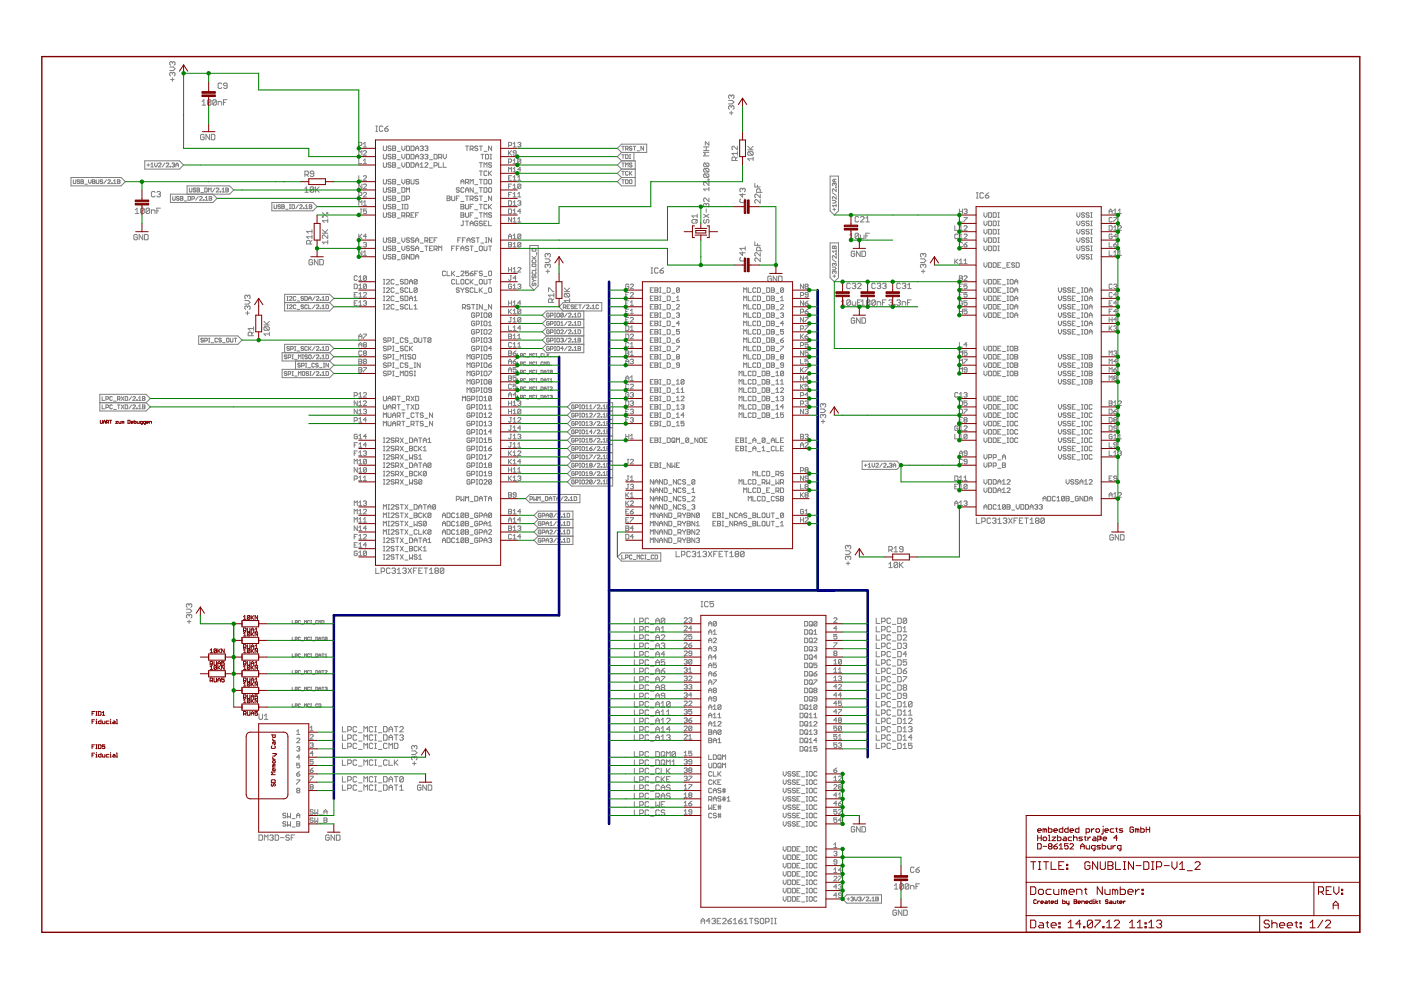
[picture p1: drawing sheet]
<svg xmlns="http://www.w3.org/2000/svg" width="297mm" height="210mm" viewBox="0 0 297 210" stroke-linecap="round" stroke-linejoin="round" font-family="sans-serif">
<g fill="#808080" stroke="#808080" stroke-width=".21">
<path d="M143.3 116.9v1.1z"/>
<path d="M143.3 118h.8z"/>
<path d="M144.5 116.9v1.1z"/>
<path d="M144.5 116.9h.5z"/>
<path d="M145 116.9l.2 .2z"/>
<path d="M145.2 117.1v.4z"/>
<path d="M145 117.7l.2-.2z"/>
<path d="M144.5 117.7h.5z"/>
<path d="M146.2 116.9l.2 .2z"/>
<path d="M145.8 116.9h.4z"/>
<path d="M145.8 116.9l-.2 .2z"/>
<path d="M145.6 117.1v.8z"/>
<path d="M145.6 117.9l.2 .1z"/>
<path d="M145.8 118h.4z"/>
<path d="M146.2 118l.2-.1z"/>
<path d="M146.7 117.1l.2-.2z"/>
<path d="M146.9 116.9h.4z"/>
<path d="M147.3 116.9l.2 .2z"/>
<path d="M147.5 117.1v.2z"/>
<path d="M147.5 117.3l-.2 .2z"/>
<path d="M147.1 117.5h.2z"/>
<path d="M147.3 117.5l.2 .2z"/>
<path d="M147.5 117.7v.2z"/>
<path d="M147.5 117.9l-.2 .1z"/>
<path d="M146.9 118h.4z"/>
<path d="M146.7 117.9l.2 .1z"/>
<path d="M147.9 117.3l.4-.4z"/>
<path d="M148.3 116.9v1.1z"/>
<path d="M147.9 118h.8z"/>
<path d="M149 117.1l.2-.2z"/>
<path d="M149.2 116.9h.4z"/>
<path d="M149.6 116.9l.2 .2z"/>
<path d="M149.8 117.1v.2z"/>
<path d="M149.8 117.3l-.2 .2z"/>
<path d="M149.4 117.5h.2z"/>
<path d="M149.6 117.5l.2 .2z"/>
<path d="M149.8 117.7v.2z"/>
<path d="M149.8 117.9l-.2 .1z"/>
<path d="M149.2 118h.4z"/>
<path d="M149 117.9l.2 .1z"/>
<path d="M150.2 116.9l.7 1.1z"/>
<path d="M150.9 116.9l-.7 1.1z"/>
<path d="M151.3 116.9v1.1z"/>
<path d="M151.3 116.9h.8z"/>
<path d="M151.3 117.5h.4z"/>
<path d="M152.5 116.9h.7z"/>
<path d="M152.5 116.9v1.1z"/>
<path d="M152.5 118h.7z"/>
<path d="M152.5 117.5h.3z"/>
<path d="M154 116.9v1.1z"/>
<path d="M153.6 116.9h.7z"/>
<path d="M154.7 117.3l.4-.4z"/>
<path d="M155.1 116.9v1.1z"/>
<path d="M154.7 118h.8z"/>
<path d="M155.9 117.1l.2-.2z"/>
<path d="M156.1 116.9h.3z"/>
<path d="M156.4 116.9l.2 .2z"/>
<path d="M156.6 117.1v.2z"/>
<path d="M156.6 117.3l-.2 .2z"/>
<path d="M156.4 117.5l.2 .2z"/>
<path d="M156.6 117.7v.2z"/>
<path d="M156.6 117.9l-.2 .1z"/>
<path d="M156.1 118h.3z"/>
<path d="M155.9 117.9l.2 .1z"/>
<path d="M155.9 117.7v.2z"/>
<path d="M155.9 117.7l.2-.2z"/>
<path d="M155.9 117.3l.2 .2z"/>
<path d="M155.9 117.1v.2z"/>
<path d="M156.1 117.5h.3z"/>
<path d="M157 117.1v.8z"/>
<path d="M157 117.1l.2-.2z"/>
<path d="M157.2 116.9h.4z"/>
<path d="M157.6 116.9l.2 .2z"/>
<path d="M157.8 117.1v.8z"/>
<path d="M157.8 117.9l-.2 .1z"/>
<path d="M157.2 118h.4z"/>
<path d="M157 117.9l.2 .1z"/>
<path d="M157 117.9l.8-.8z"/>
<path d="M207 109.8v1.2z"/>
<path d="M207 111h.8z"/>
<path d="M208.1 109.8v1.2z"/>
<path d="M208.1 109.8h.6z"/>
<path d="M208.7 109.8l.2 .2z"/>
<path d="M208.9 110v.4z"/>
<path d="M208.9 110.4l-.2 .2z"/>
<path d="M208.1 110.6h.6z"/>
<path d="M209.8 109.8l.2 .2z"/>
<path d="M209.5 109.8h.3z"/>
<path d="M209.5 109.8l-.2 .2z"/>
<path d="M209.3 110v.8z"/>
<path d="M209.3 110.8l.2 .2z"/>
<path d="M209.5 111h.3z"/>
<path d="M209.8 111l.2-.2z"/>
<path d="M210.4 110l.2-.2z"/>
<path d="M210.6 109.8h.4z"/>
<path d="M211 109.8l.2 .2z"/>
<path d="M211.2 110v.2z"/>
<path d="M211.2 110.2l-.2 .2z"/>
<path d="M210.8 110.4h.2z"/>
<path d="M211 110.4l.2 .2z"/>
<path d="M211.2 110.6v.2z"/>
<path d="M211.2 110.8l-.2 .2z"/>
<path d="M210.6 111h.4z"/>
<path d="M210.4 110.8l.2 .2z"/>
<path d="M211.6 110.2l.3-.4z"/>
<path d="M211.9 109.8v1.2z"/>
<path d="M211.6 111h.7z"/>
<path d="M212.7 110l.2-.2z"/>
<path d="M212.9 109.8h.4z"/>
<path d="M213.3 109.8l.2 .2z"/>
<path d="M213.5 110v.2z"/>
<path d="M213.5 110.2l-.2 .2z"/>
<path d="M213.1 110.4h.2z"/>
<path d="M213.3 110.4l.2 .2z"/>
<path d="M213.5 110.6v.2z"/>
<path d="M213.5 110.8l-.2 .2z"/>
<path d="M212.9 111h.4z"/>
<path d="M212.7 110.8l.2 .2z"/>
<path d="M213.8 109.8l.8 1.2z"/>
<path d="M214.6 109.8l-.8 1.2z"/>
<path d="M215 109.8v1.2z"/>
<path d="M215 109.8h.7z"/>
<path d="M215 110.4h.4z"/>
<path d="M216.1 109.8h.8z"/>
<path d="M216.1 109.8v1.2z"/>
<path d="M216.1 111h.8z"/>
<path d="M216.1 110.4h.4z"/>
<path d="M217.6 109.8v1.2z"/>
<path d="M217.3 109.8h.7z"/>
<path d="M218.4 110.2l.4-.4z"/>
<path d="M218.8 109.8v1.2z"/>
<path d="M218.4 111h.8z"/>
<path d="M219.5 110l.2-.2z"/>
<path d="M219.7 109.8h.4z"/>
<path d="M220.1 109.8l.2 .2z"/>
<path d="M220.3 110v.2z"/>
<path d="M220.3 110.2l-.2 .2z"/>
<path d="M220.1 110.4l.2 .2z"/>
<path d="M220.3 110.6v.2z"/>
<path d="M220.3 110.8l-.2 .2z"/>
<path d="M219.7 111h.4z"/>
<path d="M219.5 110.8l.2 .2z"/>
<path d="M219.5 110.6v.2z"/>
<path d="M219.5 110.6l.2-.2z"/>
<path d="M219.5 110.2l.2 .2z"/>
<path d="M219.5 110v.2z"/>
<path d="M219.7 110.4h.4z"/>
<path d="M220.7 110v.8z"/>
<path d="M220.7 110l.2-.2z"/>
<path d="M220.9 109.8h.4z"/>
<path d="M221.3 109.8l.1 .2z"/>
<path d="M221.4 110v.8z"/>
<path d="M221.4 110.8l-.1 .2z"/>
<path d="M220.9 111h.4z"/>
<path d="M220.7 110.8l.2 .2z"/>
<path d="M220.7 110.8l.7-.8z"/>
<path d="M79.7 120.4v1.2z"/>
<path d="M79.7 121.6h.7z"/>
<path d="M80.8 120.4v1.2z"/>
<path d="M80.8 120.4h.6z"/>
<path d="M81.4 120.4l.2 .2z"/>
<path d="M81.6 120.6v.4z"/>
<path d="M81.6 121l-.2 .2z"/>
<path d="M80.8 121.2h.6z"/>
<path d="M82.5 120.4l.2 .2z"/>
<path d="M82.1 120.4h.4z"/>
<path d="M82.1 120.4l-.1 .2z"/>
<path d="M82 120.6v.8z"/>
<path d="M82 121.4l.1 .2z"/>
<path d="M82.1 121.6h.4z"/>
<path d="M82.5 121.6l.2-.2z"/>
<path d="M83.1 120.6l.2-.2z"/>
<path d="M83.3 120.4h.3z"/>
<path d="M83.6 120.4l.2 .2z"/>
<path d="M83.8 120.6v.2z"/>
<path d="M83.8 120.8l-.2 .2z"/>
<path d="M83.5 121h.1z"/>
<path d="M83.6 121l.2 .2z"/>
<path d="M83.8 121.2v.2z"/>
<path d="M83.8 121.4l-.2 .2z"/>
<path d="M83.3 121.6h.3z"/>
<path d="M83.1 121.4l.2 .2z"/>
<path d="M84.2 120.8l.4-.4z"/>
<path d="M84.6 120.4v1.2z"/>
<path d="M84.2 121.6h.8z"/>
<path d="M85.4 120.6l.2-.2z"/>
<path d="M85.6 120.4h.3z"/>
<path d="M85.9 120.4l.2 .2z"/>
<path d="M86.1 120.6v.2z"/>
<path d="M86.1 120.8l-.2 .2z"/>
<path d="M85.7 121h.2z"/>
<path d="M85.9 121l.2 .2z"/>
<path d="M86.1 121.2v.2z"/>
<path d="M86.1 121.4l-.2 .2z"/>
<path d="M85.6 121.6h.3z"/>
<path d="M85.4 121.4l.2 .2z"/>
<path d="M86.5 120.4l.8 1.2z"/>
<path d="M87.3 120.4l-.8 1.2z"/>
<path d="M87.6 120.4v1.2z"/>
<path d="M87.6 120.4h.8z"/>
<path d="M87.6 121h.4z"/>
<path d="M88.8 120.4h.7z"/>
<path d="M88.8 120.4v1.2z"/>
<path d="M88.8 121.6h.7z"/>
<path d="M88.8 121h.4z"/>
<path d="M90.3 120.4v1.2z"/>
<path d="M89.9 120.4h.8z"/>
<path d="M91.1 120.8l.3-.4z"/>
<path d="M91.4 120.4v1.2z"/>
<path d="M91.1 121.6h.7z"/>
<path d="M92.2 120.6l.2-.2z"/>
<path d="M92.4 120.4h.4z"/>
<path d="M92.8 120.4l.2 .2z"/>
<path d="M93 120.6v.2z"/>
<path d="M93 120.8l-.2 .2z"/>
<path d="M92.8 121l.2 .2z"/>
<path d="M93 121.2v.2z"/>
<path d="M93 121.4l-.2 .2z"/>
<path d="M92.4 121.6h.4z"/>
<path d="M92.2 121.4l.2 .2z"/>
<path d="M92.2 121.2v.2z"/>
<path d="M92.2 121.2l.2-.2z"/>
<path d="M92.2 120.8l.2 .2z"/>
<path d="M92.2 120.6v.2z"/>
<path d="M92.4 121h.4z"/>
<path d="M93.3 120.6v.8z"/>
<path d="M93.3 120.6l.2-.2z"/>
<path d="M93.5 120.4h.4z"/>
<path d="M93.9 120.4l.2 .2z"/>
<path d="M94.1 120.6v.8z"/>
<path d="M94.1 121.4l-.2 .2z"/>
<path d="M93.5 121.6h.4z"/>
<path d="M93.3 121.4l.2 .2z"/>
<path d="M93.3 121.4l.8-.8z"/>
<path d="M148.7 195.1v.8z"/>
<path d="M149 194.7l-.3 .4z"/>
<path d="M149 194.7l.4 .4z"/>
<path d="M149.4 195.1v.8z"/>
<path d="M148.7 195.3h.7z"/>
<path d="M150.3 194.7v1.2z"/>
<path d="M150.3 194.7l-.5 .6z"/>
<path d="M149.8 195.3h.7z"/>
<path d="M150.9 194.9l.2-.2z"/>
<path d="M151.1 194.7h.4z"/>
<path d="M151.5 194.7l.2 .2z"/>
<path d="M151.7 194.9v.2z"/>
<path d="M151.7 195.1l-.2 .2z"/>
<path d="M151.3 195.3h.2z"/>
<path d="M151.5 195.3l.2 .2z"/>
<path d="M151.7 195.5v.2z"/>
<path d="M151.7 195.7l-.2 .2z"/>
<path d="M151.1 195.9h.4z"/>
<path d="M150.9 195.7l.2 .2z"/>
<path d="M152.1 194.7h.7z"/>
<path d="M152.1 194.7v1.2z"/>
<path d="M152.1 195.9h.7z"/>
<path d="M152.1 195.3h.3z"/>
<path d="M153.2 195.9h.8z"/>
<path d="M153.2 195.9l.8-.8z"/>
<path d="M154 194.9v.2z"/>
<path d="M153.8 194.7l.2 .2z"/>
<path d="M153.4 194.7h.4z"/>
<path d="M153.4 194.7l-.2 .2z"/>
<path d="M154.7 194.9l.4-.2z"/>
<path d="M154.7 194.9l-.4 .4z"/>
<path d="M154.3 195.3v.4z"/>
<path d="M154.3 195.7l.2 .2z"/>
<path d="M154.5 195.9h.4z"/>
<path d="M155.1 195.7l-.2 .2z"/>
<path d="M155.1 195.5v.2z"/>
<path d="M154.9 195.3l.2 .2z"/>
<path d="M154.3 195.3h.6z"/>
<path d="M155.5 195.1l.4-.4z"/>
<path d="M155.9 194.7v1.2z"/>
<path d="M155.5 195.9h.7z"/>
<path d="M157 194.9l.4-.2z"/>
<path d="M157 194.9l-.4 .4z"/>
<path d="M156.6 195.3v.4z"/>
<path d="M156.6 195.7l.2 .2z"/>
<path d="M156.8 195.9h.4z"/>
<path d="M157.2 195.9l.2-.2z"/>
<path d="M157.4 195.5v.2z"/>
<path d="M157.2 195.3l.2 .2z"/>
<path d="M156.6 195.3h.6z"/>
<path d="M158.1 194.7l-.3 .4z"/>
<path d="M158.1 194.7v1.2z"/>
<path d="M157.8 195.9h.7z"/>
<path d="M159.3 194.7v1.2z"/>
<path d="M158.9 194.7h.8z"/>
<path d="M160.6 194.7l.2 .2z"/>
<path d="M160.2 194.7h.4z"/>
<path d="M160.2 194.7l-.2 .2z"/>
<path d="M160 194.9v.2z"/>
<path d="M160 195.1l.2 .2z"/>
<path d="M160.2 195.3h.4z"/>
<path d="M160.6 195.3l.2 .2z"/>
<path d="M160.8 195.5v.2z"/>
<path d="M160.8 195.7l-.2 .2z"/>
<path d="M160.2 195.9h.4z"/>
<path d="M160 195.7l.2 .2z"/>
<path d="M161.4 194.7h.4z"/>
<path d="M161.4 194.7l-.2 .2z"/>
<path d="M161.2 194.9v.8z"/>
<path d="M161.2 195.7l.2 .2z"/>
<path d="M161.4 195.9h.4z"/>
<path d="M161.8 195.9l.1-.2z"/>
<path d="M161.9 194.9v.8z"/>
<path d="M161.8 194.7l.1 .2z"/>
<path d="M162.3 194.7v1.2z"/>
<path d="M162.3 194.7h.6z"/>
<path d="M162.9 194.7l.2 .2z"/>
<path d="M163.1 194.9v.4z"/>
<path d="M163.1 195.3l-.2 .2z"/>
<path d="M162.3 195.5h.6z"/>
<path d="M163.5 195.9h.3z"/>
<path d="M163.7 194.7v1.2z"/>
<path d="M163.5 194.7h.3z"/>
<path d="M164.2 195.9h.4z"/>
<path d="M164.4 194.7v1.2z"/>
<path d="M164.2 194.7h.4z"/>
<path d="M180.5 49.4l-.3 .4z"/>
<path d="M180.5 49.4v1.2z"/>
<path d="M180.2 50.6h.7z"/>
<path d="M181.3 49.6v.8z"/>
<path d="M181.5 49.4l-.2 .2z"/>
<path d="M181.5 49.4h.4z"/>
<path d="M181.9 49.4l.2 .2z"/>
<path d="M182.1 49.6v.8z"/>
<path d="M181.9 50.6l.2-.2z"/>
<path d="M181.5 50.6h.4z"/>
<path d="M181.3 50.4l.2 .2z"/>
<path d="M182.1 49.6l-.8 .8z"/>
<path d="M182.4 49.8v.6z"/>
<path d="M182.4 50.4l.2 .2z"/>
<path d="M182.6 50.6h.6z"/>
<path d="M183.2 49.8v.8z"/>
<path d="M183.6 49.4v1.2z"/>
<path d="M183.6 49.4h.7z"/>
<path d="M183.6 50h.4z"/>
<path d="M178.4 64l.4-.4z"/>
<path d="M178.8 63.6v1.1z"/>
<path d="M178.4 64.7h.8z"/>
<path d="M179.5 63.8v.7z"/>
<path d="M179.5 63.8l.2-.2z"/>
<path d="M179.7 63.6h.4z"/>
<path d="M180.1 63.6l.2 .2z"/>
<path d="M180.3 63.8v.7z"/>
<path d="M180.1 64.7l.2-.2z"/>
<path d="M179.7 64.7h.4z"/>
<path d="M179.5 64.5l.2 .2z"/>
<path d="M179.5 64.5l.8-.7z"/>
<path d="M180.7 64v.5z"/>
<path d="M180.7 64.5l.2 .2z"/>
<path d="M180.9 64.7h.5z"/>
<path d="M181.4 64v.7z"/>
<path d="M181.8 63.6v1.1z"/>
<path d="M181.8 63.6h.8z"/>
<path d="M181.8 64.2h.4z"/>
<path d="M182.6 64l.3-.4z"/>
<path d="M182.9 63.6v1.1z"/>
<path d="M182.6 64.7h.7z"/>
<path d="M183.7 63.8v.7z"/>
<path d="M183.7 63.8l.2-.2z"/>
<path d="M183.9 63.6h.4z"/>
<path d="M184.3 63.6l.1 .2z"/>
<path d="M184.4 63.8v.7z"/>
<path d="M184.4 64.5l-.1 .2z"/>
<path d="M183.9 64.7h.4z"/>
<path d="M183.7 64.5l.2 .2z"/>
<path d="M184.4 63.8l-.7 .7z"/>
<path d="M184.8 63.8v.7z"/>
<path d="M184.8 63.8l.2-.2z"/>
<path d="M185 63.6h.4z"/>
<path d="M185.4 63.6l.2 .2z"/>
<path d="M185.6 63.8v.7z"/>
<path d="M185.4 64.7l.2-.2z"/>
<path d="M185 64.7h.4z"/>
<path d="M184.8 64.5l.2 .2z"/>
<path d="M185.6 63.8l-.8 .7z"/>
<path d="M186 64v.7z"/>
<path d="M186 64h.5z"/>
<path d="M186.5 64l.2 .2z"/>
<path d="M186.7 64.2v.5z"/>
<path d="M187.1 63.6v1.1z"/>
<path d="M187.1 63.6h.8z"/>
<path d="M187.1 64.2h.4z"/>
<path d="M188.6 63.6l-.2 .2z"/>
<path d="M188.6 63.6h.4z"/>
<path d="M189 63.6l.2 .2z"/>
<path d="M189.2 63.8v.2z"/>
<path d="M189.2 64l-.2 .2z"/>
<path d="M188.8 64.2h.2z"/>
<path d="M189 64.2l.2 .1z"/>
<path d="M189.2 64.3v.2z"/>
<path d="M189.2 64.5l-.2 .2z"/>
<path d="M188.6 64.7h.4z"/>
<path d="M188.4 64.5l.2 .2z"/>
<path d="M189.6 64.5v.2z"/>
<path d="M189.6 64.5h.2z"/>
<path d="M189.8 64.5v.2z"/>
<path d="M189.6 64.7h.2z"/>
<path d="M190.1 63.8l.2-.2z"/>
<path d="M190.3 63.6h.4z"/>
<path d="M190.7 63.6l.2 .2z"/>
<path d="M190.9 63.8v.2z"/>
<path d="M190.9 64l-.2 .2z"/>
<path d="M190.5 64.2h.2z"/>
<path d="M190.7 64.2l.2 .1z"/>
<path d="M190.9 64.3v.2z"/>
<path d="M190.9 64.5l-.2 .2z"/>
<path d="M190.3 64.7h.4z"/>
<path d="M190.1 64.5l.2 .2z"/>
<path d="M191.3 64v.7z"/>
<path d="M191.3 64h.6z"/>
<path d="M191.9 64l.1 .2z"/>
<path d="M192 64.2v.5z"/>
<path d="M192.4 63.6v1.1z"/>
<path d="M192.4 63.6h.8z"/>
<path d="M192.4 64.2h.4z"/>
<path d="M188.8 119.2l-.4 .4z"/>
<path d="M188.8 119.2v1.2z"/>
<path d="M188.4 120.4h.8z"/>
<path d="M189.6 119.4v.8z"/>
<path d="M189.6 119.4l.2-.2z"/>
<path d="M189.8 119.2h.3z"/>
<path d="M190.1 119.2l.2 .2z"/>
<path d="M190.3 119.4v.8z"/>
<path d="M190.3 120.2l-.2 .2z"/>
<path d="M189.8 120.4h.3z"/>
<path d="M189.6 120.2l.2 .2z"/>
<path d="M189.6 120.2l.7-.8z"/>
<path d="M190.7 119.2v1.2z"/>
<path d="M191.5 119.2l-.8 .8z"/>
<path d="M190.9 119.8l.6 .6z"/>
<path d="M119.6 63.7l.4 .4z"/>
<path d="M119.6 63.7h1.2z"/>
<path d="M120.8 63.4v.7z"/>
<path d="M119.8 63h.8z"/>
<path d="M119.6 62.8l.2 .2z"/>
<path d="M119.6 62.4v.4z"/>
<path d="M119.6 62.4l.2-.2z"/>
<path d="M119.8 62.2h.8z"/>
<path d="M120.6 62.2l.2 .2z"/>
<path d="M120.8 62.4v.4z"/>
<path d="M120.8 62.8l-.2 .2z"/>
<path d="M119.8 62.2l.8 .8z"/>
<path d="M119.6 61.8h1.2z"/>
<path d="M119.6 61.1l.8 .7z"/>
<path d="M120.2 61.6l.6-.5z"/>
<path d="M116.1 57.2v.7z"/>
<path d="M115.8 57.5h.7z"/>
<path d="M115.6 56.6l.2 .2z"/>
<path d="M115.6 56.2v.4z"/>
<path d="M115.6 56.2l.2-.2z"/>
<path d="M115.8 56h.1z"/>
<path d="M115.9 56l.2 .2z"/>
<path d="M116.1 56.2v.2z"/>
<path d="M116.1 56.2l.2-.2z"/>
<path d="M116.3 56h.2z"/>
<path d="M116.5 56l.2 .2z"/>
<path d="M116.7 56.2v.4z"/>
<path d="M116.7 56.6l-.2 .2z"/>
<path d="M115.6 55.6h.7z"/>
<path d="M116.7 55.3l-.4 .3z"/>
<path d="M116.3 54.9l.4 .4z"/>
<path d="M115.6 54.9h.7z"/>
<path d="M115.6 54.3l.2 .2z"/>
<path d="M115.6 53.9v.4z"/>
<path d="M115.6 53.9l.2-.2z"/>
<path d="M115.8 53.7h.1z"/>
<path d="M115.9 53.7l.2 .2z"/>
<path d="M116.1 53.9v.2z"/>
<path d="M116.1 53.9l.2-.2z"/>
<path d="M116.3 53.7h.2z"/>
<path d="M116.5 53.7l.2 .2z"/>
<path d="M116.7 53.9v.4z"/>
<path d="M116.7 54.3l-.2 .2z"/>
<path d="M174.5 89v.7z"/>
<path d="M174.1 89.4h.8z"/>
<path d="M173.9 88.4l.2 .2z"/>
<path d="M173.9 88.1v.3z"/>
<path d="M173.9 88.1l.2-.2z"/>
<path d="M174.1 87.9h.2z"/>
<path d="M174.3 87.9l.2 .2z"/>
<path d="M174.5 88.1v.1z"/>
<path d="M174.5 88.1l.2-.2z"/>
<path d="M174.7 87.9h.2z"/>
<path d="M174.9 87.9l.2 .2z"/>
<path d="M175.1 88.1v.3z"/>
<path d="M175.1 88.4l-.2 .2z"/>
<path d="M173.9 87.5h.8z"/>
<path d="M174.7 87.5l.4-.4z"/>
<path d="M174.7 86.7l.4 .4z"/>
<path d="M173.9 86.7h.8z"/>
<path d="M173.9 86.1l.2 .2z"/>
<path d="M173.9 85.8v.3z"/>
<path d="M173.9 85.8l.2-.2z"/>
<path d="M174.1 85.6h.2z"/>
<path d="M174.3 85.6l.2 .2z"/>
<path d="M174.5 85.8v.2z"/>
<path d="M174.5 85.8l.2-.2z"/>
<path d="M174.7 85.6h.2z"/>
<path d="M174.9 85.6l.2 .2z"/>
<path d="M175.1 85.8v.3z"/>
<path d="M175.1 86.1l-.2 .2z"/>
<path d="M179.8 119.1v.7z"/>
<path d="M179.4 119.4h.8z"/>
<path d="M179.2 118.5l.2 .2z"/>
<path d="M179.2 118.1v.4z"/>
<path d="M179.2 118.1l.2-.2z"/>
<path d="M179.4 117.9h.2z"/>
<path d="M179.6 117.9l.2 .2z"/>
<path d="M179.8 118.1v.2z"/>
<path d="M179.8 118.1l.2-.2z"/>
<path d="M180 117.9h.2z"/>
<path d="M180.2 117.9l.2 .2z"/>
<path d="M180.4 118.1v.4z"/>
<path d="M180.4 118.5l-.2 .2z"/>
<path d="M179.2 117.5h.8z"/>
<path d="M180 117.5l.4-.3z"/>
<path d="M180 116.8l.4 .4z"/>
<path d="M179.2 116.8h.8z"/>
<path d="M179.2 116.2l.2 .2z"/>
<path d="M179.2 115.8v.4z"/>
<path d="M179.2 115.8l.2-.2z"/>
<path d="M179.4 115.6h.2z"/>
<path d="M179.6 115.6l.2 .2z"/>
<path d="M179.8 115.8v.2z"/>
<path d="M179.8 115.8l.2-.2z"/>
<path d="M180 115.6h.2z"/>
<path d="M180.2 115.6l.2 .2z"/>
<path d="M180.4 115.8v.4z"/>
<path d="M180.4 116.2l-.2 .2z"/>
<path d="M40.1 131.4v.8z"/>
<path d="M39.7 131.8h.8z"/>
<path d="M39.5 130.9l.2 .1z"/>
<path d="M39.5 130.5v.4z"/>
<path d="M39.7 130.3l-.2 .2z"/>
<path d="M39.7 130.3h.2z"/>
<path d="M39.9 130.3l.2 .2z"/>
<path d="M40.1 130.5v.2z"/>
<path d="M40.3 130.3l-.2 .2z"/>
<path d="M40.3 130.3h.2z"/>
<path d="M40.5 130.3l.2 .2z"/>
<path d="M40.7 130.5v.4z"/>
<path d="M40.5 131l.2-.1z"/>
<path d="M39.5 129.9h.8z"/>
<path d="M40.3 129.9l.4-.4z"/>
<path d="M40.3 129.2l.4 .3z"/>
<path d="M39.5 129.2h.8z"/>
<path d="M39.5 128.6l.2 .2z"/>
<path d="M39.5 128.2v.4z"/>
<path d="M39.5 128.2l.2-.2z"/>
<path d="M39.7 128h.2z"/>
<path d="M39.9 128l.2 .2z"/>
<path d="M40.1 128.2v.2z"/>
<path d="M40.3 128l-.2 .2z"/>
<path d="M40.3 128h.2z"/>
<path d="M40.5 128l.2 .2z"/>
<path d="M40.7 128.2v.4z"/>
<path d="M40.7 128.6l-.2 .2z"/>
<path d="M68.3 51.3l.4 .4z"/>
<path d="M68.3 51.3h1.2z"/>
<path d="M69.5 51v.7z"/>
<path d="M69.5 49.8v.8z"/>
<path d="M68.7 49.8l.8 .8z"/>
<path d="M68.5 49.8h.2z"/>
<path d="M68.5 49.8l-.2 .2z"/>
<path d="M68.3 50v.4z"/>
<path d="M68.3 50.4l.2 .2z"/>
<path d="M68.3 49.4h1.2z"/>
<path d="M68.3 48.7l.8 .7z"/>
<path d="M68.9 49.3l.6-.6z"/>
<path d="M68.3 46.8l.4 .4z"/>
<path d="M68.3 46.8h1.2z"/>
<path d="M69.5 46.4v.8z"/>
<path d="M69.3 45.3h.2z"/>
<path d="M69.3 45.1v.2z"/>
<path d="M69.3 45.1h.2z"/>
<path d="M69.5 45.1v.2z"/>
<path d="M68.3 45.8v.2z"/>
<path d="M68.3 45.8h.2z"/>
<path d="M68.5 45.8v.2z"/>
<path d="M68.3 46h.2z"/>
<path d="M68.3 45.1l1.2 .9z"/>
<path d="M65 39.6l-.4 .4z"/>
<path d="M65 39.6v1.2z"/>
<path d="M64.6 40.8h.8z"/>
<path d="M65.8 39.8v.8z"/>
<path d="M66 39.6l-.2 .2z"/>
<path d="M66 39.6h.3z"/>
<path d="M66.3 39.6l.2 .2z"/>
<path d="M66.5 39.8v.8z"/>
<path d="M66.5 40.6l-.2 .2z"/>
<path d="M66 40.8h.3z"/>
<path d="M65.8 40.6l.2 .2z"/>
<path d="M65.8 40.6l.7-.8z"/>
<path d="M66.9 39.6v1.2z"/>
<path d="M66.9 40.4l.8-.8z"/>
<path d="M67.1 40.2l.6 .6z"/>
<path d="M36.6 16.5v.8z"/>
<path d="M36.2 16.9h.7z"/>
<path d="M36 15.9l.2 .2z"/>
<path d="M36 15.5v.4z"/>
<path d="M36 15.5l.2-.2z"/>
<path d="M36.2 15.3h.2z"/>
<path d="M36.4 15.3l.2 .2z"/>
<path d="M36.6 15.5v.2z"/>
<path d="M36.6 15.5l.1-.2z"/>
<path d="M36.7 15.3h.2z"/>
<path d="M36.9 15.3l.2 .2z"/>
<path d="M37.1 15.5v.4z"/>
<path d="M36.9 16.1l.2-.2z"/>
<path d="M36 15h.7z"/>
<path d="M37.1 14.6l-.4 .4z"/>
<path d="M36.7 14.2l.4 .4z"/>
<path d="M36 14.2h.7z"/>
<path d="M36 13.6l.2 .2z"/>
<path d="M36 13.3v.3z"/>
<path d="M36 13.3l.2-.2z"/>
<path d="M36.2 13.1h.2z"/>
<path d="M36.4 13.1l.2 .2z"/>
<path d="M36.6 13.3v.1z"/>
<path d="M36.6 13.3l.1-.2z"/>
<path d="M36.7 13.1h.2z"/>
<path d="M36.9 13.1l.2 .2z"/>
<path d="M37.1 13.3v.3z"/>
<path d="M36.9 13.8l.2-.2z"/>
<path d="M54.9 177v1.2z"/>
<path d="M54.9 178.2h.6z"/>
<path d="M55.5 178.2l.2-.2z"/>
<path d="M55.7 177.2v.8z"/>
<path d="M55.5 177l.2 .2z"/>
<path d="M54.9 177h.6z"/>
<path d="M56 177v1.2z"/>
<path d="M56 177l.4 .4z"/>
<path d="M56.4 177.4l.4-.4z"/>
<path d="M56.8 177v1.2z"/>
<path d="M57.2 177.2l.2-.2z"/>
<path d="M57.4 177h.3z"/>
<path d="M57.7 177l.2 .2z"/>
<path d="M57.9 177.2v.2z"/>
<path d="M57.9 177.4l-.2 .2z"/>
<path d="M57.6 177.6h.1z"/>
<path d="M57.7 177.6l.2 .2z"/>
<path d="M57.9 177.8v.2z"/>
<path d="M57.7 178.2l.2-.2z"/>
<path d="M57.4 178.2h.3z"/>
<path d="M57.2 178l.2 .2z"/>
<path d="M58.3 177v1.2z"/>
<path d="M58.3 178.2h.6z"/>
<path d="M58.9 178.2l.2-.2z"/>
<path d="M59.1 177.2v.8z"/>
<path d="M58.9 177l.2 .2z"/>
<path d="M58.3 177h.6z"/>
<path d="M59.5 177.6h.7z"/>
<path d="M61.2 177l.2 .2z"/>
<path d="M60.8 177h.4z"/>
<path d="M60.8 177l-.2 .2z"/>
<path d="M60.6 177.2v.2z"/>
<path d="M60.6 177.4l.2 .2z"/>
<path d="M60.8 177.6h.4z"/>
<path d="M61.2 177.6l.2 .2z"/>
<path d="M61.4 177.8v.2z"/>
<path d="M61.2 178.2l.2-.2z"/>
<path d="M60.8 178.2h.4z"/>
<path d="M60.6 178l.2 .2z"/>
<path d="M61.7 177v1.2z"/>
<path d="M61.7 177h.8z"/>
<path d="M61.7 177.6h.4z"/>
<path d="M87.8 161.5v.8z"/>
<path d="M87.5 161.9h.7z"/>
<path d="M87.3 160.9l.2 .2z"/>
<path d="M87.3 160.5v.4z"/>
<path d="M87.3 160.5l.2-.1z"/>
<path d="M87.5 160.4h.1z"/>
<path d="M87.6 160.4l.2 .1z"/>
<path d="M87.8 160.5v.2z"/>
<path d="M87.8 160.5l.2-.1z"/>
<path d="M88 160.4h.2z"/>
<path d="M88.2 160.4l.2 .1z"/>
<path d="M88.4 160.5v.4z"/>
<path d="M88.4 160.9l-.2 .2z"/>
<path d="M87.3 160h.7z"/>
<path d="M88.4 159.6l-.4 .4z"/>
<path d="M88 159.2l.4 .4z"/>
<path d="M87.3 159.2h.7z"/>
<path d="M87.3 158.6l.2 .2z"/>
<path d="M87.3 158.3v.3z"/>
<path d="M87.3 158.3l.2-.2z"/>
<path d="M87.5 158.1h.1z"/>
<path d="M87.6 158.1l.2 .2z"/>
<path d="M87.8 158.3v.2z"/>
<path d="M87.8 158.3l.2-.2z"/>
<path d="M88 158.1h.2z"/>
<path d="M88.2 158.1l.2 .2z"/>
<path d="M88.4 158.3v.3z"/>
<path d="M88.4 158.6l-.2 .2z"/>
<path d="M235.9 113.4l.2 .2z"/>
<path d="M235.5 113.4h.4z"/>
<path d="M235.5 113.4l-.2 .2z"/>
<path d="M235.3 113.6v.7z"/>
<path d="M235.3 114.3l.2 .2z"/>
<path d="M235.5 114.5h.4z"/>
<path d="M236.1 114.3l-.2 .2z"/>
<path d="M236.1 113.9v.4z"/>
<path d="M235.7 113.9h.4z"/>
<path d="M236.4 113.4v1.1z"/>
<path d="M236.4 113.4l.8 1.1z"/>
<path d="M237.2 113.4v1.1z"/>
<path d="M237.6 113.4v1.1z"/>
<path d="M237.6 114.5h.5z"/>
<path d="M238.1 114.5l.2-.2z"/>
<path d="M238.3 113.6v.7z"/>
<path d="M238.1 113.4l.2 .2z"/>
<path d="M237.6 113.4h.5z"/>
<path d="M181 67.4l.2 .2z"/>
<path d="M180.7 67.4h.3z"/>
<path d="M180.7 67.4l-.2 .2z"/>
<path d="M180.5 67.6v.7z"/>
<path d="M180.5 68.3l.2 .2z"/>
<path d="M180.7 68.5h.3z"/>
<path d="M181 68.5l.2-.2z"/>
<path d="M181.2 68v.3z"/>
<path d="M180.8 68h.4z"/>
<path d="M181.6 67.4v1.1z"/>
<path d="M181.6 67.4l.8 1.1z"/>
<path d="M182.4 67.4v1.1z"/>
<path d="M182.7 67.4v1.1z"/>
<path d="M182.7 68.5h.6z"/>
<path d="M183.3 68.5l.2-.2z"/>
<path d="M183.5 67.6v.7z"/>
<path d="M183.3 67.4l.2 .2z"/>
<path d="M182.7 67.4h.6z"/>
<path d="M181 53.3l.2 .1z"/>
<path d="M180.7 53.3h.3z"/>
<path d="M180.7 53.3l-.2 .1z"/>
<path d="M180.5 53.4v.8z"/>
<path d="M180.5 54.2l.2 .2z"/>
<path d="M180.7 54.4h.3z"/>
<path d="M181.2 54.2l-.2 .2z"/>
<path d="M181.2 53.8v.4z"/>
<path d="M180.8 53.8h.4z"/>
<path d="M181.6 53.3v1.1z"/>
<path d="M181.6 53.3l.8 1.1z"/>
<path d="M182.4 53.3v1.1z"/>
<path d="M182.7 53.3v1.1z"/>
<path d="M182.7 54.4h.6z"/>
<path d="M183.3 54.4l.2-.2z"/>
<path d="M183.5 53.4v.8z"/>
<path d="M183.3 53.3l.2 .1z"/>
<path d="M182.7 53.3h.6z"/>
<path d="M195.7 57.2v.7z"/>
<path d="M195.3 57.5h.8z"/>
<path d="M195.2 56.6l.1 .2z"/>
<path d="M195.2 56.2v.4z"/>
<path d="M195.2 56.2l.1-.2z"/>
<path d="M195.3 56h.2z"/>
<path d="M195.5 56l.2 .2z"/>
<path d="M195.7 56.2v.2z"/>
<path d="M195.7 56.2l.2-.2z"/>
<path d="M195.9 56h.2z"/>
<path d="M196.1 56l.2 .2z"/>
<path d="M196.3 56.2v.4z"/>
<path d="M196.1 56.8l.2-.2z"/>
<path d="M195.2 55.6h.7z"/>
<path d="M196.3 55.3l-.4 .3z"/>
<path d="M195.9 54.9l.4 .4z"/>
<path d="M195.2 54.9h.7z"/>
<path d="M195.2 54.3l.1 .2z"/>
<path d="M195.2 53.9v.4z"/>
<path d="M195.2 53.9l.1-.2z"/>
<path d="M195.3 53.7h.2z"/>
<path d="M195.5 53.7l.2 .2z"/>
<path d="M195.7 53.9v.2z"/>
<path d="M195.7 53.9l.2-.2z"/>
<path d="M195.9 53.7h.2z"/>
<path d="M196.1 53.7l.2 .2z"/>
<path d="M196.3 53.9v.4z"/>
<path d="M196.3 54.3l-.2 .2z"/>
<path d="M155 23.6v.7z"/>
<path d="M154.7 23.9h.7z"/>
<path d="M154.5 23l.2 .2z"/>
<path d="M154.5 22.6v.4z"/>
<path d="M154.5 22.6l.2-.2z"/>
<path d="M154.7 22.4h.2z"/>
<path d="M154.9 22.4l.1 .2z"/>
<path d="M155 22.6v.2z"/>
<path d="M155 22.6l.2-.2z"/>
<path d="M155.2 22.4h.2z"/>
<path d="M155.4 22.4l.2 .2z"/>
<path d="M155.6 22.6v.4z"/>
<path d="M155.6 23l-.2 .2z"/>
<path d="M154.5 22h.7z"/>
<path d="M155.2 22l.4-.3z"/>
<path d="M155.2 21.3l.4 .4z"/>
<path d="M154.5 21.3h.7z"/>
<path d="M154.5 20.7l.2 .2z"/>
<path d="M154.5 20.3v.4z"/>
<path d="M154.5 20.3l.2-.1z"/>
<path d="M154.7 20.2h.2z"/>
<path d="M154.9 20.2l.1 .1z"/>
<path d="M155 20.3v.2z"/>
<path d="M155 20.3l.2-.1z"/>
<path d="M155.2 20.2h.2z"/>
<path d="M155.4 20.2l.2 .1z"/>
<path d="M155.6 20.3v.4z"/>
<path d="M155.6 20.7l-.2 .2z"/>
<path d="M158.5 33.7l.4 .3z"/>
<path d="M158.5 33.7h1.2z"/>
<path d="M159.7 33.3v.7z"/>
<path d="M158.7 32.9h.8z"/>
<path d="M158.5 32.7l.2 .2z"/>
<path d="M158.5 32.3v.4z"/>
<path d="M158.5 32.3l.2-.1z"/>
<path d="M158.7 32.2h.8z"/>
<path d="M159.5 32.2l.2 .1z"/>
<path d="M159.7 32.3v.4z"/>
<path d="M159.7 32.7l-.2 .2z"/>
<path d="M158.7 32.2l.8 .7z"/>
<path d="M158.5 31.8h1.2z"/>
<path d="M158.5 31l.8 .8z"/>
<path d="M159.1 31.6l.6-.6z"/>
<path d="M56 70.8l.3 .4z"/>
<path d="M56 70.8h1.1z"/>
<path d="M57.1 70.4v.8z"/>
<path d="M56.2 70h.7z"/>
<path d="M56 69.8l.2 .2z"/>
<path d="M56 69.5v.3z"/>
<path d="M56 69.5l.2-.2z"/>
<path d="M56.2 69.3h.7z"/>
<path d="M56.9 69.3l.2 .2z"/>
<path d="M57.1 69.5v.3z"/>
<path d="M57.1 69.8l-.2 .2z"/>
<path d="M56.2 69.3l.7 .7z"/>
<path d="M56 68.9h1.1z"/>
<path d="M56 68.2l.7 .7z"/>
<path d="M56.5 68.7l.6-.5z"/>
<path d="M52.5 66v.8z"/>
<path d="M52.1 66.4h.8z"/>
<path d="M51.9 65.4l.2 .2z"/>
<path d="M51.9 65v.4z"/>
<path d="M51.9 65l.2-.1z"/>
<path d="M52.1 64.9h.2z"/>
<path d="M52.3 64.9l.2 .1z"/>
<path d="M52.5 65v.2z"/>
<path d="M52.5 65l.2-.1z"/>
<path d="M52.7 64.9h.2z"/>
<path d="M52.9 64.9l.1 .1z"/>
<path d="M53 65v.4z"/>
<path d="M53 65.4l-.1 .2z"/>
<path d="M51.9 64.5h.8z"/>
<path d="M52.7 64.5l.3-.4z"/>
<path d="M52.7 63.7l.3 .4z"/>
<path d="M51.9 63.7h.8z"/>
<path d="M51.9 63.2l.2 .2z"/>
<path d="M51.9 62.8v.4z"/>
<path d="M51.9 62.8l.2-.2z"/>
<path d="M52.1 62.6h.2z"/>
<path d="M52.3 62.6l.2 .2z"/>
<path d="M52.5 62.8v.2z"/>
<path d="M52.7 62.6l-.2 .2z"/>
<path d="M52.7 62.6h.2z"/>
<path d="M52.9 62.6l.1 .2z"/>
<path d="M53 62.8v.4z"/>
<path d="M53 63.2l-.1 .2z"/>
<path d="M66.1 55l.2 .2z"/>
<path d="M65.7 55h.4z"/>
<path d="M65.7 55l-.2 .2z"/>
<path d="M65.5 55.2v.8z"/>
<path d="M65.5 56l.2 .2z"/>
<path d="M65.7 56.2h.4z"/>
<path d="M66.1 56.2l.2-.2z"/>
<path d="M66.3 55.6v.4z"/>
<path d="M65.9 55.6h.4z"/>
<path d="M66.7 55v1.2z"/>
<path d="M66.7 55l.7 1.2z"/>
<path d="M67.4 55v1.2z"/>
<path d="M67.8 55v1.2z"/>
<path d="M67.8 56.2h.6z"/>
<path d="M68.4 56.2l.2-.2z"/>
<path d="M68.6 55.2v.8z"/>
<path d="M68.4 55l.2 .2z"/>
<path d="M67.8 55h.6z"/>
<path d="M181 175.3l.2 .1z"/>
<path d="M180.7 175.3h.3z"/>
<path d="M180.7 175.3l-.2 .1z"/>
<path d="M180.5 175.4v.8z"/>
<path d="M180.5 176.2l.2 .2z"/>
<path d="M180.7 176.4h.3z"/>
<path d="M181 176.4l.2-.2z"/>
<path d="M181.2 175.8v.4z"/>
<path d="M180.8 175.8h.4z"/>
<path d="M181.6 175.3v1.1z"/>
<path d="M181.6 175.3l.8 1.1z"/>
<path d="M182.4 175.3v1.1z"/>
<path d="M182.7 175.3v1.1z"/>
<path d="M182.7 176.4h.6z"/>
<path d="M183.3 176.4l.2-.2z"/>
<path d="M183.5 175.4v.8z"/>
<path d="M183.3 175.3l.2 .1z"/>
<path d="M182.7 175.3h.6z"/>
<path d="M69.6 177l.2 .2z"/>
<path d="M69.2 177h.4z"/>
<path d="M69.2 177l-.2 .2z"/>
<path d="M69 177.2v.8z"/>
<path d="M69 178l.2 .2z"/>
<path d="M69.2 178.2h.4z"/>
<path d="M69.6 178.2l.2-.2z"/>
<path d="M69.8 177.6v.4z"/>
<path d="M69.4 177.6h.4z"/>
<path d="M70.2 177v1.2z"/>
<path d="M70.2 177l.7 1.2z"/>
<path d="M70.9 177v1.2z"/>
<path d="M71.3 177v1.2z"/>
<path d="M71.3 178.2h.6z"/>
<path d="M71.9 178.2l.2-.2z"/>
<path d="M72.1 177.2v.8z"/>
<path d="M71.9 177l.2 .2z"/>
<path d="M71.3 177h.6z"/>
<path d="M89.1 166.4l.2 .2z"/>
<path d="M88.7 166.4h.4z"/>
<path d="M88.5 166.6l.2-.2z"/>
<path d="M88.5 166.6v.8z"/>
<path d="M88.5 167.4l.2 .2z"/>
<path d="M88.7 167.6h.4z"/>
<path d="M89.1 167.6l.2-.2z"/>
<path d="M89.3 167v.4z"/>
<path d="M88.9 167h.4z"/>
<path d="M89.6 166.4v1.2z"/>
<path d="M89.6 166.4l.8 1.2z"/>
<path d="M90.4 166.4v1.2z"/>
<path d="M90.8 166.4v1.2z"/>
<path d="M90.8 167.6h.6z"/>
<path d="M91.4 167.6l.1-.2z"/>
<path d="M91.5 166.6v.8z"/>
<path d="M91.4 166.4l.1 .2z"/>
<path d="M90.8 166.4h.6z"/>
<path d="M189.6 187.8l.4-.4z"/>
<path d="M190 187.4v1.1z"/>
<path d="M189.6 188.5h.8z"/>
<path d="M190.8 187.6v.7z"/>
<path d="M190.8 187.6l.2-.2z"/>
<path d="M191 187.4h.3z"/>
<path d="M191.3 187.4l.2 .2z"/>
<path d="M191.5 187.6v.7z"/>
<path d="M191.5 188.3l-.2 .2z"/>
<path d="M191 188.5h.3z"/>
<path d="M190.8 188.3l.2 .2z"/>
<path d="M190.8 188.3l.7-.7z"/>
<path d="M191.9 187.6v.7z"/>
<path d="M191.9 187.6l.2-.2z"/>
<path d="M192.1 187.4h.4z"/>
<path d="M192.5 187.4l.2 .2z"/>
<path d="M192.7 187.6v.7z"/>
<path d="M192.7 188.3l-.2 .2z"/>
<path d="M192.1 188.5h.4z"/>
<path d="M191.9 188.3l.2 .2z"/>
<path d="M191.9 188.3l.8-.7z"/>
<path d="M193.1 187.8v.7z"/>
<path d="M193.1 187.8h.5z"/>
<path d="M193.6 187.8l.2 .1z"/>
<path d="M193.8 187.9v.6z"/>
<path d="M194.2 187.4v1.1z"/>
<path d="M194.2 187.4h.7z"/>
<path d="M194.2 187.9h.4z"/>
<path d="M189.9 193l.2 .1z"/>
<path d="M189.5 193h.4z"/>
<path d="M189.5 193l-.2 .1z"/>
<path d="M189.3 193.1v.8z"/>
<path d="M189.3 193.9l.2 .2z"/>
<path d="M189.5 194.1h.4z"/>
<path d="M190.1 193.9l-.2 .2z"/>
<path d="M190.1 193.5v.4z"/>
<path d="M189.7 193.5h.4z"/>
<path d="M190.5 193v1.1z"/>
<path d="M190.5 193l.7 1.1z"/>
<path d="M191.2 193v1.1z"/>
<path d="M191.6 193v1.1z"/>
<path d="M191.6 194.1h.6z"/>
<path d="M192.2 194.1l.2-.2z"/>
<path d="M192.4 193.1v.8z"/>
<path d="M192.2 193l.2 .1z"/>
<path d="M191.6 193h.6z"/>
<path d="M163.4 58.5l.2 .2z"/>
<path d="M163 58.5h.4z"/>
<path d="M163 58.5l-.2 .2z"/>
<path d="M162.8 58.7v.8z"/>
<path d="M162.8 59.5l.2 .2z"/>
<path d="M163 59.7h.4z"/>
<path d="M163.4 59.7l.2-.2z"/>
<path d="M163.6 59.1v.4z"/>
<path d="M163.2 59.1h.4z"/>
<path d="M163.9 58.5v1.2z"/>
<path d="M163.9 58.5l.8 1.2z"/>
<path d="M164.7 58.5v1.2z"/>
<path d="M165.1 58.5v1.2z"/>
<path d="M165.1 59.7h.5z"/>
<path d="M165.6 59.7l.2-.2z"/>
<path d="M165.8 58.7v.8z"/>
<path d="M165.6 58.5l.2 .2z"/>
<path d="M165.1 58.5h.5z"/>
<path d="M149.3 46.5l-.1 .2z"/>
<path d="M149.2 46.7v.4z"/>
<path d="M149.2 47.1l.1 .2z"/>
<path d="M149.3 47.3h.2z"/>
<path d="M149.5 47.3l.2-.2z"/>
<path d="M149.7 46.7v.4z"/>
<path d="M149.7 46.7l.2-.2z"/>
<path d="M149.9 46.5h.2z"/>
<path d="M150.1 46.5l.2 .2z"/>
<path d="M150.3 46.7v.4z"/>
<path d="M150.3 47.1l-.2 .2z"/>
<path d="M149.2 46.2l1.1-.8z"/>
<path d="M149.2 45.4l1.1 .8z"/>
<path d="M149.7 44.3v.7z"/>
<path d="M149.2 43.7l.1 .2z"/>
<path d="M149.2 43.3v.4z"/>
<path d="M149.3 43.1l-.1 .2z"/>
<path d="M149.3 43.1h.2z"/>
<path d="M149.5 43.1l.2 .2z"/>
<path d="M149.7 43.3v.2z"/>
<path d="M149.9 43.1l-.2 .2z"/>
<path d="M149.9 43.1h.2z"/>
<path d="M150.1 43.1l.2 .2z"/>
<path d="M150.3 43.3v.4z"/>
<path d="M150.1 43.9l.2-.2z"/>
<path d="M150.3 42v.8z"/>
<path d="M149.5 42l.8 .8z"/>
<path d="M149.3 42h.2z"/>
<path d="M149.3 42l-.1 .2z"/>
<path d="M149.2 42.2v.4z"/>
<path d="M149.2 42.6l.1 .2z"/>
<path d="M149.2 40.1l.3 .4z"/>
<path d="M149.2 40.1h1.1z"/>
<path d="M150.3 39.7v.8z"/>
<path d="M150.3 38.6v.7z"/>
<path d="M149.5 38.6l.8 .7z"/>
<path d="M149.3 38.6h.2z"/>
<path d="M149.3 38.6l-.1 .2z"/>
<path d="M149.2 38.8v.3z"/>
<path d="M149.2 39.1l.1 .2z"/>
<path d="M150.1 38.2h.2z"/>
<path d="M150.1 38v.2z"/>
<path d="M150.1 38h.2z"/>
<path d="M150.3 38v.2z"/>
<path d="M149.3 37.6h.8z"/>
<path d="M149.2 37.4l.1 .2z"/>
<path d="M149.2 37.1v.3z"/>
<path d="M149.3 36.9l-.1 .2z"/>
<path d="M149.3 36.9h.8z"/>
<path d="M150.1 36.9l.2 .2z"/>
<path d="M150.3 37.1v.3z"/>
<path d="M150.3 37.4l-.2 .2z"/>
<path d="M149.3 36.9l.8 .7z"/>
<path d="M149.3 36.5h.8z"/>
<path d="M149.2 36.3l.1 .2z"/>
<path d="M149.2 35.9v.4z"/>
<path d="M149.3 35.7l-.1 .2z"/>
<path d="M149.3 35.7h.8z"/>
<path d="M150.1 35.7l.2 .2z"/>
<path d="M150.3 35.9v.4z"/>
<path d="M150.1 36.5l.2-.2z"/>
<path d="M149.3 35.7l.8 .8z"/>
<path d="M149.3 35.3h.8z"/>
<path d="M149.2 35.2l.1 .1z"/>
<path d="M149.2 34.8v.4z"/>
<path d="M149.3 34.6l-.1 .2z"/>
<path d="M149.3 34.6h.8z"/>
<path d="M150.1 34.6l.2 .2z"/>
<path d="M150.3 34.8v.4z"/>
<path d="M150.3 35.2l-.2 .1z"/>
<path d="M149.3 34.6l.8 .7z"/>
<path d="M149.2 33.1h1.1z"/>
<path d="M149.5 32.7l-.3 .4z"/>
<path d="M149.2 32.3l.3 .4z"/>
<path d="M149.2 32.3h1.1z"/>
<path d="M149.2 31.9h1.1z"/>
<path d="M149.7 31.2v.7z"/>
<path d="M149.2 31.2h1.1z"/>
<path d="M149.5 30v.8z"/>
<path d="M149.5 30l.8 .8z"/>
<path d="M150.3 30v.8z"/>
<path d="M161.2 54.7v.7z"/>
<path d="M160.4 54.7l.8 .7z"/>
<path d="M160.2 54.7h.2z"/>
<path d="M160.2 54.7l-.2 .2z"/>
<path d="M160 54.9v.3z"/>
<path d="M160 55.2l.2 .2z"/>
<path d="M161.2 53.6v.7z"/>
<path d="M160.4 53.6l.8 .7z"/>
<path d="M160.2 53.6h.2z"/>
<path d="M160.2 53.6l-.2 .1z"/>
<path d="M160 53.7v.4z"/>
<path d="M160 54.1l.2 .2z"/>
<path d="M160.4 53.2h1.2z"/>
<path d="M160.4 52.6v.6z"/>
<path d="M160.4 52.6l.2-.2z"/>
<path d="M160.6 52.4h.4z"/>
<path d="M161 52.4l.2 .2z"/>
<path d="M161.2 52.6v.6z"/>
<path d="M160 52h1.2z"/>
<path d="M160 51.3v.7z"/>
<path d="M160.6 51.6v.4z"/>
<path d="M161.2 42.3v.8z"/>
<path d="M160.4 42.3l.8 .8z"/>
<path d="M160.2 42.3h.2z"/>
<path d="M160.2 42.3l-.2 .2z"/>
<path d="M160 42.5v.4z"/>
<path d="M160 42.9l.2 .2z"/>
<path d="M161.2 41.2v.7z"/>
<path d="M160.4 41.2l.8 .7z"/>
<path d="M160.2 41.2h.2z"/>
<path d="M160.2 41.2l-.2 .2z"/>
<path d="M160 41.4v.3z"/>
<path d="M160 41.7l.2 .2z"/>
<path d="M160.4 40.8h1.2z"/>
<path d="M160.4 40.2v.6z"/>
<path d="M160.4 40.2l.2-.2z"/>
<path d="M160.6 40h.4z"/>
<path d="M161 40l.2 .2z"/>
<path d="M161.2 40.2v.6z"/>
<path d="M160 39.6h1.2z"/>
<path d="M160 38.9v.7z"/>
<path d="M160.6 39.3v.3z"/>
<path d="M28.7 44.5l.4-.4z"/>
<path d="M29.1 44.1v1.2z"/>
<path d="M28.7 45.3h.7z"/>
<path d="M29.8 44.3v.8z"/>
<path d="M29.8 44.3l.2-.2z"/>
<path d="M30 44.1h.4z"/>
<path d="M30.4 44.1l.2 .2z"/>
<path d="M30.6 44.3v.8z"/>
<path d="M30.6 45.1l-.2 .2z"/>
<path d="M30 45.3h.4z"/>
<path d="M29.8 45.1l.2 .2z"/>
<path d="M29.8 45.1l.8-.8z"/>
<path d="M31 44.3v.8z"/>
<path d="M31 44.3l.2-.2z"/>
<path d="M31.2 44.1h.3z"/>
<path d="M31.5 44.1l.2 .2z"/>
<path d="M31.7 44.3v.8z"/>
<path d="M31.7 45.1l-.2 .2z"/>
<path d="M31.2 45.3h.3z"/>
<path d="M31 45.1l.2 .2z"/>
<path d="M31 45.1l.7-.8z"/>
<path d="M32.1 44.5v.8z"/>
<path d="M32.1 44.5h.6z"/>
<path d="M32.7 44.5l.2 .2z"/>
<path d="M32.9 44.7v.6z"/>
<path d="M33.3 44.1v1.2z"/>
<path d="M33.3 44.1h.7z"/>
<path d="M33.3 44.7h.3z"/>
<path d="M28.9 49.7l.2 .2z"/>
<path d="M28.6 49.7h.3z"/>
<path d="M28.6 49.7l-.2 .2z"/>
<path d="M28.4 49.9v.8z"/>
<path d="M28.4 50.7l.2 .1z"/>
<path d="M28.6 50.8h.3z"/>
<path d="M28.9 50.8l.2-.1z"/>
<path d="M29.1 50.3v.4z"/>
<path d="M28.7 50.3h.4z"/>
<path d="M29.5 49.7v1.1z"/>
<path d="M29.5 49.7l.8 1.1z"/>
<path d="M30.3 49.7v1.1z"/>
<path d="M30.6 49.7v1.1z"/>
<path d="M30.6 50.8h.6z"/>
<path d="M31.2 50.8l.2-.1z"/>
<path d="M31.4 49.9v.8z"/>
<path d="M31.2 49.7l.2 .2z"/>
<path d="M30.6 49.7h.6z"/>
<path d="M42.8 21.5l.4-.4z"/>
<path d="M43.2 21.1v1.2z"/>
<path d="M42.8 22.3h.8z"/>
<path d="M44 21.3v.8z"/>
<path d="M44 21.3l.2-.2z"/>
<path d="M44.2 21.1h.4z"/>
<path d="M44.6 21.1l.1 .2z"/>
<path d="M44.7 21.3v.8z"/>
<path d="M44.7 22.1l-.1 .2z"/>
<path d="M44.2 22.3h.4z"/>
<path d="M44 22.1l.2 .2z"/>
<path d="M44.7 21.3l-.7 .8z"/>
<path d="M45.1 21.3v.8z"/>
<path d="M45.1 21.3l.2-.2z"/>
<path d="M45.3 21.1h.4z"/>
<path d="M45.7 21.1l.2 .2z"/>
<path d="M45.9 21.3v.8z"/>
<path d="M45.9 22.1l-.2 .2z"/>
<path d="M45.3 22.3h.4z"/>
<path d="M45.1 22.1l.2 .2z"/>
<path d="M45.9 21.3l-.8 .8z"/>
<path d="M46.2 21.5v.8z"/>
<path d="M46.2 21.5h.6z"/>
<path d="M46.8 21.5l.2 .2z"/>
<path d="M47 21.7v.6z"/>
<path d="M47.4 21.1v1.2z"/>
<path d="M47.4 21.1h.8z"/>
<path d="M47.4 21.7h.4z"/>
<path d="M43.1 28.5l.2 .2z"/>
<path d="M42.7 28.5h.4z"/>
<path d="M42.7 28.5l-.2 .2z"/>
<path d="M42.5 28.7v.7z"/>
<path d="M42.5 29.4l.2 .2z"/>
<path d="M42.7 29.6h.4z"/>
<path d="M43.1 29.6l.2-.2z"/>
<path d="M43.3 29.1v.3z"/>
<path d="M42.9 29.1h.4z"/>
<path d="M43.7 28.5v1.1z"/>
<path d="M43.7 28.5l.7 1.1z"/>
<path d="M44.4 28.5v1.1z"/>
<path d="M44.8 28.5v1.1z"/>
<path d="M44.8 29.6h.6z"/>
<path d="M45.5 29.4l-.1 .2z"/>
<path d="M45.5 28.7v.7z"/>
<path d="M45.4 28.5l.1 .2z"/>
<path d="M44.8 28.5h.6z"/>
<path d="M98 64.6v.9z"/>
<path d="M98 64.6h.5z"/>
<path d="M98.5 64.6l.2 .1z"/>
<path d="M98.7 64.7v.3z"/>
<path d="M98.7 65l-.2 .2z"/>
<path d="M98 65.2h.5z"/>
<path d="M98.4 65.2l.3 .3z"/>
<path d="M99.5 64.6l.2 .1z"/>
<path d="M99.2 64.6h.3z"/>
<path d="M99.2 64.6l-.2 .1z"/>
<path d="M99 64.7v.2z"/>
<path d="M99 64.9l.2 .1z"/>
<path d="M99.2 65h.3z"/>
<path d="M99.5 65l.2 .2z"/>
<path d="M99.7 65.2v.2z"/>
<path d="M99.7 65.4l-.2 .1z"/>
<path d="M99.2 65.5h.3z"/>
<path d="M99 65.4l.2 .1z"/>
<path d="M100.3 64.6v.9z"/>
<path d="M100 64.6h.6z"/>
<path d="M101 65.5h.3z"/>
<path d="M101.1 64.6v.9z"/>
<path d="M101 64.6h.3z"/>
<path d="M101.6 64.6v.9z"/>
<path d="M101.6 64.6l.7 .9z"/>
<path d="M102.3 64.6v.9z"/>
<path d="M102.6 65.7h.6z"/>
<path d="M103.6 64.6v.9z"/>
<path d="M103.6 64.6l.6 .9z"/>
<path d="M104.2 64.6v.9z"/>
<path d="M107.8 63.8v.9z"/>
<path d="M107.8 64.3h.7z"/>
<path d="M108.5 63.8v.9z"/>
<path d="M109.1 63.8l-.3 .3z"/>
<path d="M109.1 63.8v.9z"/>
<path d="M108.8 64.7h.6z"/>
<path d="M110.3 63.8v.9z"/>
<path d="M110.3 63.8l-.5 .5z"/>
<path d="M109.8 64.3h.6z"/>
<path d="M208.6 107.3v.7z"/>
<path d="M208.6 107.3l.4-.3z"/>
<path d="M209 107l.3 .3z"/>
<path d="M209.3 107.3v.7z"/>
<path d="M208.6 107.5h.7z"/>
<path d="M209.6 107v1z"/>
<path d="M209.6 108h.5z"/>
<path d="M210.2 107.8l-.1 .2z"/>
<path d="M210.2 107.2v.6z"/>
<path d="M210.1 107l.1 .2z"/>
<path d="M209.6 107h.5z"/>
<path d="M211.1 107l.1 .2z"/>
<path d="M210.7 107h.4z"/>
<path d="M210.7 107l-.1 .2z"/>
<path d="M210.6 107.2v.6z"/>
<path d="M210.6 107.8l.1 .2z"/>
<path d="M210.7 108h.4z"/>
<path d="M211.2 107.8l-.1 .2z"/>
<path d="M211.6 107.3l.3-.3z"/>
<path d="M211.9 107v1z"/>
<path d="M211.6 108h.6z"/>
<path d="M212.5 107.2v.6z"/>
<path d="M212.5 107.2l.2-.2z"/>
<path d="M212.7 107h.3z"/>
<path d="M213 107l.2 .2z"/>
<path d="M213.2 107.2v.6z"/>
<path d="M213.2 107.8l-.2 .2z"/>
<path d="M212.7 108h.3z"/>
<path d="M212.5 107.8l.2 .2z"/>
<path d="M212.5 107.8l.7-.6z"/>
<path d="M213.5 107v1z"/>
<path d="M213.5 107h.5z"/>
<path d="M214 107l.2 .2z"/>
<path d="M214.2 107.2v.1z"/>
<path d="M214.2 107.3l-.2 .2z"/>
<path d="M214 107.5l.2 .2z"/>
<path d="M214.2 107.7v.1z"/>
<path d="M214.2 107.8l-.2 .2z"/>
<path d="M213.5 108h.5z"/>
<path d="M213.5 107.5h.5z"/>
<path d="M214.5 108.1h.6z"/>
<path d="M215.5 107v.7z"/>
<path d="M215.5 107.7l.3 .3z"/>
<path d="M215.8 108l.3-.3z"/>
<path d="M216.1 107v.7z"/>
<path d="M216.4 107v1z"/>
<path d="M216.4 108h.5z"/>
<path d="M217.1 107.8l-.2 .2z"/>
<path d="M217.1 107.2v.6z"/>
<path d="M216.9 107l.2 .2z"/>
<path d="M216.4 107h.5z"/>
<path d="M217.4 107v1z"/>
<path d="M217.4 108h.5z"/>
<path d="M218.1 107.8l-.2 .2z"/>
<path d="M218.1 107.2v.6z"/>
<path d="M217.9 107l.2 .2z"/>
<path d="M217.4 107h.5z"/>
<path d="M218.4 107.3v.7z"/>
<path d="M218.4 107.3l.3-.3z"/>
<path d="M218.7 107l.4 .3z"/>
<path d="M219.1 107.3v.7z"/>
<path d="M218.4 107.5h.7z"/>
<path d="M219.4 107.2l.1-.2z"/>
<path d="M219.5 107h.4z"/>
<path d="M219.9 107l.1 .2z"/>
<path d="M220 107.2v.1z"/>
<path d="M220 107.3l-.1 .2z"/>
<path d="M219.7 107.5h.2z"/>
<path d="M219.9 107.5l.1 .2z"/>
<path d="M220 107.7v.1z"/>
<path d="M220 107.8l-.1 .2z"/>
<path d="M219.5 108h.4z"/>
<path d="M219.4 107.8l.1 .2z"/>
<path d="M220.3 107.2l.2-.2z"/>
<path d="M220.5 107h.3z"/>
<path d="M220.8 107l.2 .2z"/>
<path d="M221 107.2v.1z"/>
<path d="M221 107.3l-.2 .2z"/>
<path d="M220.7 107.5h.1z"/>
<path d="M220.8 107.5l.2 .2z"/>
<path d="M221 107.7v.1z"/>
<path d="M220.8 108l.2-.2z"/>
<path d="M220.5 108h.3z"/>
<path d="M220.3 107.8l.2 .2z"/>
<path d="M202.4 106.6v.6z"/>
<path d="M202.8 106.2l-.4 .4z"/>
<path d="M202.8 106.2l.3 .4z"/>
<path d="M203.1 106.6v.6z"/>
<path d="M202.4 106.7h.7z"/>
<path d="M203.4 106.6l.3-.4z"/>
<path d="M203.7 106.2v1z"/>
<path d="M203.4 107.2h.7z"/>
<path d="M204.4 106.4l.2-.2z"/>
<path d="M204.6 106.2h.3z"/>
<path d="M204.9 106.2l.1 .2z"/>
<path d="M205 106.4v.2z"/>
<path d="M204.9 106.7l.1-.1z"/>
<path d="M204.7 106.7h.2z"/>
<path d="M204.9 106.7l.1 .2z"/>
<path d="M205 106.9v.1z"/>
<path d="M204.9 107.2l.1-.2z"/>
<path d="M204.6 107.2h.3z"/>
<path d="M204.4 107l.2 .2z"/>
<path d="M221.1 105.6v.6z"/>
<path d="M221.1 105.6l.4-.4z"/>
<path d="M221.5 105.2l.3 .4z"/>
<path d="M221.8 105.6v.6z"/>
<path d="M221.1 105.7h.7z"/>
<path d="M222.1 105.2v1z"/>
<path d="M222.1 106.2h.5z"/>
<path d="M222.6 106.2l.2-.2z"/>
<path d="M222.8 105.4v.6z"/>
<path d="M222.6 105.2l.2 .2z"/>
<path d="M222.1 105.2h.5z"/>
<path d="M223.6 105.2l.1 .2z"/>
<path d="M223.3 105.2h.3z"/>
<path d="M223.3 105.2l-.2 .2z"/>
<path d="M223.1 105.4v.6z"/>
<path d="M223.1 106l.2 .2z"/>
<path d="M223.3 106.2h.3z"/>
<path d="M223.7 106l-.1 .2z"/>
<path d="M224.1 105.6l.3-.4z"/>
<path d="M224.4 105.2v1z"/>
<path d="M224.1 106.2h.6z"/>
<path d="M225.1 105.4v.6z"/>
<path d="M225.1 105.4l.1-.2z"/>
<path d="M225.2 105.2h.3z"/>
<path d="M225.5 105.2l.2 .2z"/>
<path d="M225.7 105.4v.6z"/>
<path d="M225.5 106.2l.2-.2z"/>
<path d="M225.2 106.2h.3z"/>
<path d="M225.1 106l.1 .2z"/>
<path d="M225.1 106l.6-.6z"/>
<path d="M226 105.2v1z"/>
<path d="M226 105.2h.5z"/>
<path d="M226.5 105.2l.2 .2z"/>
<path d="M226.7 105.4v.2z"/>
<path d="M226.7 105.6l-.2 .1z"/>
<path d="M226.5 105.7l.2 .2z"/>
<path d="M226.7 105.9v.1z"/>
<path d="M226.7 106l-.2 .2z"/>
<path d="M226 106.2h.5z"/>
<path d="M226 105.7h.5z"/>
<path d="M227 106.4h.7z"/>
<path d="M228.5 105.2l.1 .2z"/>
<path d="M228.2 105.2h.3z"/>
<path d="M228 105.4l.2-.2z"/>
<path d="M228 105.4v.6z"/>
<path d="M228 106l.2 .2z"/>
<path d="M228.2 106.2h.3z"/>
<path d="M228.5 106.2l.1-.2z"/>
<path d="M228.6 105.7v.3z"/>
<path d="M228.3 105.7h.3z"/>
<path d="M229 105.2v1z"/>
<path d="M229 105.2l.6 1z"/>
<path d="M229.6 105.2v1z"/>
<path d="M230 105.2v1z"/>
<path d="M230 106.2h.4z"/>
<path d="M230.6 106l-.2 .2z"/>
<path d="M230.6 105.4v.6z"/>
<path d="M230.4 105.2l.2 .2z"/>
<path d="M230 105.2h.4z"/>
<path d="M230.9 105.6v.6z"/>
<path d="M230.9 105.6l.3-.4z"/>
<path d="M231.2 105.2l.4 .4z"/>
<path d="M231.6 105.6v.6z"/>
<path d="M230.9 105.7h.7z"/>
<path d="M235.2 104.8v.6z"/>
<path d="M235.2 104.8l.3-.3z"/>
<path d="M235.5 104.5l.3 .3z"/>
<path d="M235.8 104.8v.6z"/>
<path d="M235.2 104.9h.6z"/>
<path d="M236.1 104.8l.3-.3z"/>
<path d="M236.4 104.5v.9z"/>
<path d="M236.1 105.4h.7z"/>
<path d="M237.1 105.4h.7z"/>
<path d="M237.8 104.8l-.7 .6z"/>
<path d="M237.8 104.6v.2z"/>
<path d="M237.6 104.5l.2 .1z"/>
<path d="M237.3 104.5h.3z"/>
<path d="M237.1 104.6l.2-.1z"/>
<path d="M93.8 109.1v.6z"/>
<path d="M93.8 109.1l.3-.3z"/>
<path d="M94.1 108.8l.4 .3z"/>
<path d="M94.5 109.1v.6z"/>
<path d="M93.8 109.3h.7z"/>
<path d="M94.8 108.8v.9z"/>
<path d="M94.8 109.7h.5z"/>
<path d="M95.4 109.6l-.1 .1z"/>
<path d="M95.4 108.9v.7z"/>
<path d="M95.3 108.8l.1 .1z"/>
<path d="M94.8 108.8h.5z"/>
<path d="M96.2 108.8l.2 .1z"/>
<path d="M95.9 108.8h.3z"/>
<path d="M95.8 108.9l.1-.1z"/>
<path d="M95.8 108.9v.7z"/>
<path d="M95.8 109.6l.1 .1z"/>
<path d="M95.9 109.7h.3z"/>
<path d="M96.2 109.7l.2-.1z"/>
<path d="M97.1 108.8l-.3 .3z"/>
<path d="M97.1 108.8v.9z"/>
<path d="M96.8 109.7h.6z"/>
<path d="M97.7 108.9v.7z"/>
<path d="M97.7 108.9l.2-.1z"/>
<path d="M97.9 108.8h.3z"/>
<path d="M98.2 108.8l.2 .1z"/>
<path d="M98.4 108.9v.7z"/>
<path d="M98.4 109.6l-.2 .1z"/>
<path d="M97.9 109.7h.3z"/>
<path d="M97.7 109.6l.2 .1z"/>
<path d="M98.4 108.9l-.7 .7z"/>
<path d="M98.7 108.8v.9z"/>
<path d="M98.7 108.8h.5z"/>
<path d="M99.2 108.8l.2 .1z"/>
<path d="M99.4 108.9v.2z"/>
<path d="M99.4 109.1l-.2 .2z"/>
<path d="M99.2 109.3l.2 .1z"/>
<path d="M99.4 109.4v.2z"/>
<path d="M99.4 109.6l-.2 .1z"/>
<path d="M98.7 109.7h.5z"/>
<path d="M98.7 109.3h.5z"/>
<path d="M99.7 109.9h.6z"/>
<path d="M101.1 108.8l.2 .1z"/>
<path d="M100.8 108.8h.3z"/>
<path d="M100.6 108.9l.2-.1z"/>
<path d="M100.6 108.9v.7z"/>
<path d="M100.6 109.6l.2 .1z"/>
<path d="M100.8 109.7h.3z"/>
<path d="M101.1 109.7l.2-.1z"/>
<path d="M101.3 109.3v.3z"/>
<path d="M101 109.3h.3z"/>
<path d="M101.6 108.8v.9z"/>
<path d="M101.6 108.8h.5z"/>
<path d="M102.1 108.8l.2 .1z"/>
<path d="M102.3 108.9v.4z"/>
<path d="M102.1 109.4l.2-.1z"/>
<path d="M101.6 109.4h.5z"/>
<path d="M102.6 109.1v.6z"/>
<path d="M102.6 109.1l.3-.3z"/>
<path d="M102.9 108.8l.3 .3z"/>
<path d="M103.2 109.1v.6z"/>
<path d="M102.6 109.3h.6z"/>
<path d="M103.6 108.9v.7z"/>
<path d="M103.6 108.9l.1-.1z"/>
<path d="M103.7 108.8h.4z"/>
<path d="M104.1 108.8l.1 .1z"/>
<path d="M104.2 108.9v.7z"/>
<path d="M104.2 109.6l-.1 .1z"/>
<path d="M103.7 109.7h.4z"/>
<path d="M103.6 109.6l.1 .1z"/>
<path d="M104.2 108.9l-.6 .7z"/>
<path d="M107.8 108v1z"/>
<path d="M107.8 108h.5z"/>
<path d="M108.3 108l.2 .2z"/>
<path d="M108.5 108.2v.1z"/>
<path d="M108.5 108.3l-.2 .2z"/>
<path d="M108.3 108.5l.2 .1z"/>
<path d="M108.5 108.6v.2z"/>
<path d="M108.5 108.8l-.2 .2z"/>
<path d="M107.8 109h.5z"/>
<path d="M107.8 108.5h.5z"/>
<path d="M108.8 108.3l.3-.3z"/>
<path d="M109.1 108v1z"/>
<path d="M108.8 109h.6z"/>
<path d="M110.3 108v1z"/>
<path d="M110.3 108l-.5 .5z"/>
<path d="M109.8 108.5h.6z"/>
<path d="M93.8 110.9v.6z"/>
<path d="M94.1 110.5l-.3 .4z"/>
<path d="M94.1 110.5l.4 .4z"/>
<path d="M94.5 110.9v.6z"/>
<path d="M93.8 111h.7z"/>
<path d="M94.8 110.5v1z"/>
<path d="M94.8 111.5h.5z"/>
<path d="M95.3 111.5l.1-.1z"/>
<path d="M95.4 110.7v.7z"/>
<path d="M95.3 110.5l.1 .2z"/>
<path d="M94.8 110.5h.5z"/>
<path d="M96.2 110.5l.2 .2z"/>
<path d="M95.9 110.5h.3z"/>
<path d="M95.9 110.5l-.1 .2z"/>
<path d="M95.8 110.7v.7z"/>
<path d="M95.8 111.4l.1 .1z"/>
<path d="M95.9 111.5h.3z"/>
<path d="M96.2 111.5l.2-.1z"/>
<path d="M97.1 110.5l-.3 .4z"/>
<path d="M97.1 110.5v1z"/>
<path d="M96.8 111.5h.6z"/>
<path d="M97.7 110.7v.7z"/>
<path d="M97.9 110.5l-.2 .2z"/>
<path d="M97.9 110.5h.3z"/>
<path d="M98.2 110.5l.2 .2z"/>
<path d="M98.4 110.7v.7z"/>
<path d="M98.4 111.4l-.2 .1z"/>
<path d="M97.9 111.5h.3z"/>
<path d="M97.7 111.4l.2 .1z"/>
<path d="M98.4 110.7l-.7 .7z"/>
<path d="M98.7 110.5v1z"/>
<path d="M98.7 110.5h.5z"/>
<path d="M99.2 110.5l.2 .2z"/>
<path d="M99.4 110.7v.2z"/>
<path d="M99.2 111l.2-.1z"/>
<path d="M99.2 111l.2 .2z"/>
<path d="M99.4 111.2v.2z"/>
<path d="M99.2 111.5l.2-.1z"/>
<path d="M98.7 111.5h.5z"/>
<path d="M98.7 111h.5z"/>
<path d="M99.7 111.7h.6z"/>
<path d="M101.1 110.5l.2 .2z"/>
<path d="M100.8 110.5h.3z"/>
<path d="M100.8 110.5l-.2 .2z"/>
<path d="M100.6 110.7v.7z"/>
<path d="M100.6 111.4l.2 .1z"/>
<path d="M100.8 111.5h.3z"/>
<path d="M101.1 111.5l.2-.1z"/>
<path d="M101.3 111v.4z"/>
<path d="M101 111h.3z"/>
<path d="M101.6 110.5v1z"/>
<path d="M101.6 110.5h.5z"/>
<path d="M102.1 110.5l.2 .2z"/>
<path d="M102.3 110.7v.3z"/>
<path d="M102.1 111.2l.2-.2z"/>
<path d="M101.6 111.2h.5z"/>
<path d="M102.6 110.9v.6z"/>
<path d="M102.9 110.5l-.3 .4z"/>
<path d="M102.9 110.5l.3 .4z"/>
<path d="M103.2 110.9v.6z"/>
<path d="M102.6 111h.6z"/>
<path d="M103.9 110.5l-.3 .4z"/>
<path d="M103.9 110.5v1z"/>
<path d="M103.6 111.5h.6z"/>
<path d="M107.8 110.1v.6z"/>
<path d="M108.1 109.7l-.3 .4z"/>
<path d="M108.1 109.7l.4 .4z"/>
<path d="M108.5 110.1v.6z"/>
<path d="M107.8 110.2h.7z"/>
<path d="M109.1 109.7l-.3 .4z"/>
<path d="M109.1 109.7v1z"/>
<path d="M108.8 110.7h.6z"/>
<path d="M110.3 109.7v1z"/>
<path d="M109.8 110.2l.5-.5z"/>
<path d="M109.8 110.2h.6z"/>
<path d="M93.8 112.6v.7z"/>
<path d="M93.8 112.6l.3-.3z"/>
<path d="M94.1 112.3l.4 .3z"/>
<path d="M94.5 112.6v.7z"/>
<path d="M93.8 112.8h.7z"/>
<path d="M94.8 112.3v1z"/>
<path d="M94.8 113.3h.5z"/>
<path d="M95.3 113.3l.1-.2z"/>
<path d="M95.4 112.5v.6z"/>
<path d="M95.3 112.3l.1 .2z"/>
<path d="M94.8 112.3h.5z"/>
<path d="M96.2 112.3l.2 .2z"/>
<path d="M95.9 112.3h.3z"/>
<path d="M95.8 112.5l.1-.2z"/>
<path d="M95.8 112.5v.6z"/>
<path d="M95.8 113.1l.1 .2z"/>
<path d="M95.9 113.3h.3z"/>
<path d="M96.2 113.3l.2-.2z"/>
<path d="M96.8 112.6l.3-.3z"/>
<path d="M97.1 112.3v1z"/>
<path d="M96.8 113.3h.6z"/>
<path d="M97.7 112.5v.6z"/>
<path d="M97.7 112.5l.2-.2z"/>
<path d="M97.9 112.3h.3z"/>
<path d="M98.2 112.3l.2 .2z"/>
<path d="M98.4 112.5v.6z"/>
<path d="M98.4 113.1l-.2 .2z"/>
<path d="M97.9 113.3h.3z"/>
<path d="M97.7 113.1l.2 .2z"/>
<path d="M98.4 112.5l-.7 .6z"/>
<path d="M98.7 112.3v1z"/>
<path d="M98.7 112.3h.5z"/>
<path d="M99.2 112.3l.2 .2z"/>
<path d="M99.4 112.5v.1z"/>
<path d="M99.4 112.6l-.2 .2z"/>
<path d="M99.2 112.8l.2 .1z"/>
<path d="M99.4 112.9v.2z"/>
<path d="M99.4 113.1l-.2 .2z"/>
<path d="M98.7 113.3h.5z"/>
<path d="M98.7 112.8h.5z"/>
<path d="M99.7 113.4h.6z"/>
<path d="M101.1 112.3l.2 .2z"/>
<path d="M100.8 112.3h.3z"/>
<path d="M100.6 112.5l.2-.2z"/>
<path d="M100.6 112.5v.6z"/>
<path d="M100.6 113.1l.2 .2z"/>
<path d="M100.8 113.3h.3z"/>
<path d="M101.1 113.3l.2-.2z"/>
<path d="M101.3 112.8v.3z"/>
<path d="M101 112.8h.3z"/>
<path d="M101.6 112.3v1z"/>
<path d="M101.6 112.3h.5z"/>
<path d="M102.1 112.3l.2 .2z"/>
<path d="M102.3 112.5v.3z"/>
<path d="M102.1 112.9l.2-.1z"/>
<path d="M101.6 112.9h.5z"/>
<path d="M102.6 112.6v.7z"/>
<path d="M102.6 112.6l.3-.3z"/>
<path d="M102.9 112.3l.3 .3z"/>
<path d="M103.2 112.6v.7z"/>
<path d="M102.6 112.8h.6z"/>
<path d="M103.6 113.3h.6z"/>
<path d="M104.2 112.6l-.6 .7z"/>
<path d="M104.2 112.5v.1z"/>
<path d="M104.1 112.3l.1 .2z"/>
<path d="M103.7 112.3h.4z"/>
<path d="M103.7 112.3l-.1 .2z"/>
<path d="M107.8 111.5v1z"/>
<path d="M107.8 111.5h.5z"/>
<path d="M108.3 111.5l.2 .2z"/>
<path d="M108.5 111.7v.1z"/>
<path d="M108.5 111.8l-.2 .2z"/>
<path d="M108.3 112l.2 .2z"/>
<path d="M108.5 112.2v.1z"/>
<path d="M108.5 112.3l-.2 .2z"/>
<path d="M107.8 112.5h.5z"/>
<path d="M107.8 112h.5z"/>
<path d="M108.8 111.8l.3-.3z"/>
<path d="M109.1 111.5v1z"/>
<path d="M108.8 112.5h.6z"/>
<path d="M109.8 111.7l.1-.2z"/>
<path d="M109.9 111.5h.4z"/>
<path d="M110.3 111.5l.1 .2z"/>
<path d="M110.4 111.7v.1z"/>
<path d="M110.4 111.8l-.1 .2z"/>
<path d="M110.1 112h.2z"/>
<path d="M110.3 112l.1 .2z"/>
<path d="M110.4 112.2v.1z"/>
<path d="M110.4 112.3l-.1 .2z"/>
<path d="M109.9 112.5h.4z"/>
<path d="M109.8 112.3l.1 .2z"/>
<path d="M81.3 38v.8z"/>
<path d="M81.3 38.8l.1 .2z"/>
<path d="M81.4 39h.4z"/>
<path d="M81.9 38.8l-.1 .2z"/>
<path d="M81.9 38v.8z"/>
<path d="M82.7 38l.2 .2z"/>
<path d="M82.4 38h.3z"/>
<path d="M82.3 38.2l.1-.2z"/>
<path d="M82.3 38.2v.2z"/>
<path d="M82.3 38.4l.1 .1z"/>
<path d="M82.4 38.5h.3z"/>
<path d="M82.7 38.5l.2 .2z"/>
<path d="M82.9 38.7v.1z"/>
<path d="M82.9 38.8l-.2 .2z"/>
<path d="M82.4 39h.3z"/>
<path d="M82.3 38.8l.1 .2z"/>
<path d="M83.2 38v1z"/>
<path d="M83.2 38h.5z"/>
<path d="M83.7 38l.2 .2z"/>
<path d="M83.9 38.2v.2z"/>
<path d="M83.9 38.4l-.2 .1z"/>
<path d="M83.7 38.5l.2 .2z"/>
<path d="M83.9 38.7v.1z"/>
<path d="M83.9 38.8l-.2 .2z"/>
<path d="M83.2 39h.5z"/>
<path d="M83.2 38.5h.5z"/>
<path d="M84.2 39.2h.7z"/>
<path d="M85.2 38v.7z"/>
<path d="M85.2 38.7l.3 .3z"/>
<path d="M85.5 39l.4-.3z"/>
<path d="M85.9 38v.7z"/>
<path d="M86.2 38v1z"/>
<path d="M86.2 38h.5z"/>
<path d="M86.7 38l.1 .2z"/>
<path d="M86.8 38.2v.2z"/>
<path d="M86.7 38.5l.1-.1z"/>
<path d="M86.7 38.5l.1 .2z"/>
<path d="M86.8 38.7v.1z"/>
<path d="M86.7 39l.1-.2z"/>
<path d="M86.2 39h.5z"/>
<path d="M86.2 38.5h.5z"/>
<path d="M87.1 38v.8z"/>
<path d="M87.1 38.8l.2 .2z"/>
<path d="M87.3 39h.3z"/>
<path d="M87.8 38.8l-.2 .2z"/>
<path d="M87.8 38v.8z"/>
<path d="M88.6 38l.2 .2z"/>
<path d="M88.3 38h.3z"/>
<path d="M88.1 38.2l.2-.2z"/>
<path d="M88.1 38.2v.2z"/>
<path d="M88.1 38.4l.2 .1z"/>
<path d="M88.3 38.5h.3z"/>
<path d="M88.6 38.5l.2 .2z"/>
<path d="M88.8 38.7v.1z"/>
<path d="M88.8 38.8l-.2 .2z"/>
<path d="M88.3 39h.3z"/>
<path d="M88.1 38.8l.2 .2z"/>
<path d="M76.1 37.3v.9z"/>
<path d="M76.1 38.2h.6z"/>
<path d="M77 38.2h.7z"/>
<path d="M77 38.2l.7-.6z"/>
<path d="M77.7 37.4v.2z"/>
<path d="M77.5 37.3l.2 .1z"/>
<path d="M77.2 37.3h.3z"/>
<path d="M77.2 37.3l-.2 .1z"/>
<path d="M81.3 43.3v.9z"/>
<path d="M81.3 44.2l.1 .1z"/>
<path d="M81.4 44.3h.4z"/>
<path d="M81.8 44.3l.1-.1z"/>
<path d="M81.9 43.3v.9z"/>
<path d="M82.7 43.3l.2 .2z"/>
<path d="M82.4 43.3h.3z"/>
<path d="M82.3 43.5l.1-.2z"/>
<path d="M82.3 43.5v.2z"/>
<path d="M82.3 43.7l.1 .1z"/>
<path d="M82.4 43.8h.3z"/>
<path d="M82.7 43.8l.2 .2z"/>
<path d="M82.9 44v.2z"/>
<path d="M82.7 44.3l.2-.1z"/>
<path d="M82.4 44.3h.3z"/>
<path d="M82.3 44.2l.1 .1z"/>
<path d="M83.2 43.3v1z"/>
<path d="M83.2 43.3h.5z"/>
<path d="M83.7 43.3l.2 .2z"/>
<path d="M83.9 43.5v.2z"/>
<path d="M83.9 43.7l-.2 .1z"/>
<path d="M83.7 43.8l.2 .2z"/>
<path d="M83.9 44v.2z"/>
<path d="M83.9 44.2l-.2 .1z"/>
<path d="M83.2 44.3h.5z"/>
<path d="M83.2 43.8h.5z"/>
<path d="M84.2 44.5h.7z"/>
<path d="M85.2 44.3h.3z"/>
<path d="M85.4 43.3v1z"/>
<path d="M85.2 43.3h.3z"/>
<path d="M85.9 43.3v1z"/>
<path d="M85.9 44.3h.4z"/>
<path d="M86.3 44.3l.2-.1z"/>
<path d="M86.5 43.5v.7z"/>
<path d="M86.3 43.3l.2 .2z"/>
<path d="M85.9 43.3h.4z"/>
<path d="M76.1 42.6v.9z"/>
<path d="M76.1 42.6l.3 .3z"/>
<path d="M76.4 42.9l.3-.3z"/>
<path d="M76.7 42.6v.9z"/>
<path d="M77 42.9l.4-.3z"/>
<path d="M77.4 42.6v.9z"/>
<path d="M77 43.5h.7z"/>
<path d="M81.3 41.6v.8z"/>
<path d="M81.3 42.4l.1 .1z"/>
<path d="M81.4 42.5h.4z"/>
<path d="M81.8 42.5l.1-.1z"/>
<path d="M81.9 41.6v.8z"/>
<path d="M82.7 41.6l.2 .1z"/>
<path d="M82.4 41.6h.3z"/>
<path d="M82.3 41.7l.1-.1z"/>
<path d="M82.3 41.7v.2z"/>
<path d="M82.3 41.9l.1 .2z"/>
<path d="M82.4 42.1h.3z"/>
<path d="M82.7 42.1l.2 .1z"/>
<path d="M82.9 42.2v.2z"/>
<path d="M82.9 42.4l-.2 .1z"/>
<path d="M82.4 42.5h.3z"/>
<path d="M82.3 42.4l.1 .1z"/>
<path d="M83.2 41.6v.9z"/>
<path d="M83.2 41.6h.5z"/>
<path d="M83.7 41.6l.2 .1z"/>
<path d="M83.9 41.7v.2z"/>
<path d="M83.9 41.9l-.2 .2z"/>
<path d="M83.7 42.1l.2 .1z"/>
<path d="M83.9 42.2v.2z"/>
<path d="M83.9 42.4l-.2 .1z"/>
<path d="M83.2 42.5h.5z"/>
<path d="M83.2 42.1h.5z"/>
<path d="M84.2 42.7h.7z"/>
<path d="M85.2 41.6v.9z"/>
<path d="M85.2 42.5h.5z"/>
<path d="M85.7 42.5l.2-.1z"/>
<path d="M85.9 41.7v.7z"/>
<path d="M85.7 41.6l.2 .1z"/>
<path d="M85.2 41.6h.5z"/>
<path d="M86.2 41.6v.9z"/>
<path d="M86.2 41.6h.5z"/>
<path d="M86.7 41.6l.1 .1z"/>
<path d="M86.8 41.7v.4z"/>
<path d="M86.8 42.1l-.1 .1z"/>
<path d="M86.2 42.2h.5z"/>
<path d="M76.1 40.8v1z"/>
<path d="M76.1 40.8h.5z"/>
<path d="M76.6 40.8l.1 .2z"/>
<path d="M76.7 41v.3z"/>
<path d="M76.7 41.3l-.1 .1z"/>
<path d="M76.1 41.4h.5z"/>
<path d="M77 41.8h.7z"/>
<path d="M77 41.8l.7-.7z"/>
<path d="M77.7 41v.1z"/>
<path d="M77.5 40.8l.2 .2z"/>
<path d="M77.2 40.8h.3z"/>
<path d="M77.2 40.8l-.2 .2z"/>
<path d="M81.3 39.8v.8z"/>
<path d="M81.3 40.6l.1 .2z"/>
<path d="M81.4 40.8h.4z"/>
<path d="M81.8 40.8l.1-.2z"/>
<path d="M81.9 39.8v.8z"/>
<path d="M82.7 39.8l.2 .2z"/>
<path d="M82.4 39.8h.3z"/>
<path d="M82.3 40l.1-.2z"/>
<path d="M82.3 40v.1z"/>
<path d="M82.3 40.1l.1 .2z"/>
<path d="M82.4 40.3h.3z"/>
<path d="M82.7 40.3l.2 .1z"/>
<path d="M82.9 40.4v.2z"/>
<path d="M82.7 40.8l.2-.2z"/>
<path d="M82.4 40.8h.3z"/>
<path d="M82.3 40.6l.1 .2z"/>
<path d="M83.2 39.8v1z"/>
<path d="M83.2 39.8h.5z"/>
<path d="M83.7 39.8l.2 .2z"/>
<path d="M83.9 40v.1z"/>
<path d="M83.9 40.1l-.2 .2z"/>
<path d="M83.7 40.3l.2 .1z"/>
<path d="M83.9 40.4v.2z"/>
<path d="M83.9 40.6l-.2 .2z"/>
<path d="M83.2 40.8h.5z"/>
<path d="M83.2 40.3h.5z"/>
<path d="M84.2 40.9h.7z"/>
<path d="M85.2 39.8v1z"/>
<path d="M85.2 40.8h.5z"/>
<path d="M85.7 40.8l.2-.2z"/>
<path d="M85.9 40v.6z"/>
<path d="M85.7 39.8l.2 .2z"/>
<path d="M85.2 39.8h.5z"/>
<path d="M86.2 39.8v1z"/>
<path d="M86.2 39.8l.3 .3z"/>
<path d="M86.5 40.1l.3-.3z"/>
<path d="M86.8 39.8v1z"/>
<path d="M76.1 39v1z"/>
<path d="M76.1 39l.6 1z"/>
<path d="M76.7 39v1z"/>
<path d="M77 40h.7z"/>
<path d="M77.7 39.3l-.7 .7z"/>
<path d="M77.7 39.2v.1z"/>
<path d="M77.5 39l.2 .2z"/>
<path d="M77.2 39h.3z"/>
<path d="M77 39.2l.2-.2z"/>
<path d="M81.3 45.1v.8z"/>
<path d="M81.3 45.9l.1 .2z"/>
<path d="M81.4 46.1h.4z"/>
<path d="M81.8 46.1l.1-.2z"/>
<path d="M81.9 45.1v.8z"/>
<path d="M82.7 45.1l.2 .2z"/>
<path d="M82.4 45.1h.3z"/>
<path d="M82.4 45.1l-.1 .2z"/>
<path d="M82.3 45.3v.1z"/>
<path d="M82.3 45.4l.1 .2z"/>
<path d="M82.4 45.6h.3z"/>
<path d="M82.7 45.6l.2 .2z"/>
<path d="M82.9 45.8v.1z"/>
<path d="M82.9 45.9l-.2 .2z"/>
<path d="M82.4 46.1h.3z"/>
<path d="M82.3 45.9l.1 .2z"/>
<path d="M83.2 45.1v1z"/>
<path d="M83.2 45.1h.5z"/>
<path d="M83.7 45.1l.2 .2z"/>
<path d="M83.9 45.3v.1z"/>
<path d="M83.9 45.4l-.2 .2z"/>
<path d="M83.7 45.6l.2 .2z"/>
<path d="M83.9 45.8v.1z"/>
<path d="M83.9 45.9l-.2 .2z"/>
<path d="M83.2 46.1h.5z"/>
<path d="M83.2 45.6h.5z"/>
<path d="M84.2 46.2h.7z"/>
<path d="M85.2 45.1v1z"/>
<path d="M85.2 45.1h.5z"/>
<path d="M85.7 45.1l.2 .2z"/>
<path d="M85.9 45.3v.3z"/>
<path d="M85.9 45.6l-.2 .2z"/>
<path d="M85.2 45.8h.5z"/>
<path d="M85.5 45.8l.4 .3z"/>
<path d="M86.2 45.1v1z"/>
<path d="M86.2 45.1h.5z"/>
<path d="M86.7 45.1l.1 .2z"/>
<path d="M86.8 45.3v.3z"/>
<path d="M86.8 45.6l-.1 .2z"/>
<path d="M86.2 45.8h.5z"/>
<path d="M86.5 45.8l.3 .3z"/>
<path d="M87.1 45.1h.7z"/>
<path d="M87.1 45.1v1z"/>
<path d="M87.1 46.1h.7z"/>
<path d="M87.1 45.6h.4z"/>
<path d="M88.1 45.1v1z"/>
<path d="M88.1 45.1h.7z"/>
<path d="M88.1 45.6h.4z"/>
<path d="M76.1 45.1l.1 .2z"/>
<path d="M76.2 45.3h.2z"/>
<path d="M76.4 45.3l.2-.2z"/>
<path d="M76.6 44.3v.8z"/>
<path d="M76.4 44.3h.3z"/>
<path d="M77 44.3h.7z"/>
<path d="M77 44.3v.5z"/>
<path d="M77 44.8l.4-.1z"/>
<path d="M77.4 44.7h.1z"/>
<path d="M77.5 44.7l.2 .1z"/>
<path d="M77.7 44.8v.3z"/>
<path d="M77.5 45.3l.2-.2z"/>
<path d="M77.2 45.3h.3z"/>
<path d="M77 45.1l.2 .2z"/>
<path d="M81.3 34.5v.8z"/>
<path d="M81.3 35.3l.1 .2z"/>
<path d="M81.4 35.5h.4z"/>
<path d="M81.9 35.3l-.1 .2z"/>
<path d="M81.9 34.5v.8z"/>
<path d="M82.7 34.5l.2 .1z"/>
<path d="M82.4 34.5h.3z"/>
<path d="M82.3 34.6l.1-.1z"/>
<path d="M82.3 34.6v.2z"/>
<path d="M82.3 34.8l.1 .2z"/>
<path d="M82.4 35h.3z"/>
<path d="M82.7 35l.2 .1z"/>
<path d="M82.9 35.1v.2z"/>
<path d="M82.9 35.3l-.2 .2z"/>
<path d="M82.4 35.5h.3z"/>
<path d="M82.3 35.3l.1 .2z"/>
<path d="M83.2 34.5v1z"/>
<path d="M83.2 34.5h.5z"/>
<path d="M83.7 34.5l.2 .1z"/>
<path d="M83.9 34.6v.2z"/>
<path d="M83.9 34.8l-.2 .2z"/>
<path d="M83.7 35l.2 .1z"/>
<path d="M83.9 35.1v.2z"/>
<path d="M83.9 35.3l-.2 .2z"/>
<path d="M83.2 35.5h.5z"/>
<path d="M83.2 35h.5z"/>
<path d="M84.2 35.6h.7z"/>
<path d="M85.2 34.5v.6z"/>
<path d="M85.2 35.1l.3 .4z"/>
<path d="M85.5 35.5l.4-.4z"/>
<path d="M85.9 34.5v.6z"/>
<path d="M86.2 34.5v1z"/>
<path d="M86.2 35.5h.5z"/>
<path d="M86.7 35.5l.1-.2z"/>
<path d="M86.8 34.6v.7z"/>
<path d="M86.7 34.5l.1 .1z"/>
<path d="M86.2 34.5h.5z"/>
<path d="M87.1 34.5v1z"/>
<path d="M87.1 35.5h.5z"/>
<path d="M87.8 35.3l-.2 .2z"/>
<path d="M87.8 34.6v.7z"/>
<path d="M87.6 34.5l.2 .1z"/>
<path d="M87.1 34.5h.5z"/>
<path d="M88.1 34.8v.7z"/>
<path d="M88.1 34.8l.4-.3z"/>
<path d="M88.5 34.5l.3 .3z"/>
<path d="M88.8 34.8v.7z"/>
<path d="M88.1 35h.7z"/>
<path d="M89.1 34.8l.3-.3z"/>
<path d="M89.4 34.5v1z"/>
<path d="M89.1 35.5h.6z"/>
<path d="M90.1 35.5h.6z"/>
<path d="M90.7 34.8l-.6 .7z"/>
<path d="M90.7 34.6v.2z"/>
<path d="M90.6 34.5l.1 .1z"/>
<path d="M90.2 34.5h.4z"/>
<path d="M90.2 34.5l-.1 .1z"/>
<path d="M91.1 35.6h.6z"/>
<path d="M92 34.5v1z"/>
<path d="M92 34.5h.5z"/>
<path d="M92.5 34.5l.2 .1z"/>
<path d="M92.7 34.6v.4z"/>
<path d="M92.5 35.1l.2-.1z"/>
<path d="M92 35.1h.5z"/>
<path d="M93 34.5v1z"/>
<path d="M93 35.5h.7z"/>
<path d="M94 34.5v1z"/>
<path d="M94 35.5h.6z"/>
<path d="M76.1 33.7v1z"/>
<path d="M76.1 34.7h.6z"/>
<path d="M77 34l.4-.3z"/>
<path d="M77.4 33.7v1z"/>
<path d="M77 34.7h.7z"/>
<path d="M81.3 31v.8z"/>
<path d="M81.3 31.8l.1 .1z"/>
<path d="M81.4 31.9h.4z"/>
<path d="M81.8 31.9l.1-.1z"/>
<path d="M81.9 31v.8z"/>
<path d="M82.7 31l.2 .1z"/>
<path d="M82.4 31h.3z"/>
<path d="M82.3 31.1l.1-.1z"/>
<path d="M82.3 31.1v.2z"/>
<path d="M82.3 31.3l.1 .2z"/>
<path d="M82.4 31.5h.3z"/>
<path d="M82.7 31.5l.2 .1z"/>
<path d="M82.9 31.6v.2z"/>
<path d="M82.9 31.8l-.2 .1z"/>
<path d="M82.4 31.9h.3z"/>
<path d="M82.3 31.8l.1 .1z"/>
<path d="M83.2 31v.9z"/>
<path d="M83.2 31h.5z"/>
<path d="M83.7 31l.2 .1z"/>
<path d="M83.9 31.1v.2z"/>
<path d="M83.9 31.3l-.2 .2z"/>
<path d="M83.7 31.5l.2 .1z"/>
<path d="M83.9 31.6v.2z"/>
<path d="M83.9 31.8l-.2 .1z"/>
<path d="M83.2 31.9h.5z"/>
<path d="M83.2 31.5h.5z"/>
<path d="M84.2 32.1h.7z"/>
<path d="M85.2 31v.6z"/>
<path d="M85.2 31.6l.3 .3z"/>
<path d="M85.5 31.9l.4-.3z"/>
<path d="M85.9 31v.6z"/>
<path d="M86.2 31v.9z"/>
<path d="M86.2 31.9h.5z"/>
<path d="M86.7 31.9l.1-.1z"/>
<path d="M86.8 31.1v.7z"/>
<path d="M86.7 31l.1 .1z"/>
<path d="M86.2 31h.5z"/>
<path d="M87.1 31v.9z"/>
<path d="M87.1 31.9h.5z"/>
<path d="M87.6 31.9l.2-.1z"/>
<path d="M87.8 31.1v.7z"/>
<path d="M87.6 31l.2 .1z"/>
<path d="M87.1 31h.5z"/>
<path d="M88.1 31.3v.6z"/>
<path d="M88.1 31.3l.4-.3z"/>
<path d="M88.5 31l.3 .3z"/>
<path d="M88.8 31.3v.6z"/>
<path d="M88.1 31.5h.7z"/>
<path d="M89.1 31.1l.2-.1z"/>
<path d="M89.3 31h.3z"/>
<path d="M89.6 31l.1 .1z"/>
<path d="M89.7 31.1v.2z"/>
<path d="M89.7 31.3l-.1 .2z"/>
<path d="M89.4 31.5h.2z"/>
<path d="M89.6 31.5l.1 .1z"/>
<path d="M89.7 31.6v.2z"/>
<path d="M89.7 31.8l-.1 .1z"/>
<path d="M89.3 31.9h.3z"/>
<path d="M89.1 31.8l.2 .1z"/>
<path d="M90.2 31l-.1 .1z"/>
<path d="M90.2 31h.4z"/>
<path d="M90.6 31l.1 .1z"/>
<path d="M90.7 31.1v.2z"/>
<path d="M90.7 31.3l-.1 .2z"/>
<path d="M90.4 31.5h.2z"/>
<path d="M90.6 31.5l.1 .1z"/>
<path d="M90.7 31.6v.2z"/>
<path d="M90.7 31.8l-.1 .1z"/>
<path d="M90.2 31.9h.4z"/>
<path d="M90.1 31.8l.1 .1z"/>
<path d="M76.1 30.2v1z"/>
<path d="M76.1 30.2h.5z"/>
<path d="M76.6 30.2l.1 .2z"/>
<path d="M76.7 30.4v.3z"/>
<path d="M76.7 30.7l-.1 .1z"/>
<path d="M76.1 30.8h.5z"/>
<path d="M77 30.5l.4-.3z"/>
<path d="M77.4 30.2v1z"/>
<path d="M77 31.2h.7z"/>
<path d="M81.3 32.7v.8z"/>
<path d="M81.3 33.5l.1 .2z"/>
<path d="M81.4 33.7h.4z"/>
<path d="M81.8 33.7l.1-.2z"/>
<path d="M81.9 32.7v.8z"/>
<path d="M82.7 32.7l.2 .2z"/>
<path d="M82.4 32.7h.3z"/>
<path d="M82.4 32.7l-.1 .2z"/>
<path d="M82.3 32.9v.1z"/>
<path d="M82.3 33l.1 .2z"/>
<path d="M82.4 33.2h.3z"/>
<path d="M82.7 33.2l.2 .2z"/>
<path d="M82.9 33.4v.1z"/>
<path d="M82.9 33.5l-.2 .2z"/>
<path d="M82.4 33.7h.3z"/>
<path d="M82.3 33.5l.1 .2z"/>
<path d="M83.2 32.7v1z"/>
<path d="M83.2 32.7h.5z"/>
<path d="M83.7 32.7l.2 .2z"/>
<path d="M83.9 32.9v.1z"/>
<path d="M83.9 33l-.2 .2z"/>
<path d="M83.7 33.2l.2 .2z"/>
<path d="M83.9 33.4v.1z"/>
<path d="M83.9 33.5l-.2 .2z"/>
<path d="M83.2 33.7h.5z"/>
<path d="M83.2 33.2h.5z"/>
<path d="M84.2 33.9h.7z"/>
<path d="M85.2 32.7v.7z"/>
<path d="M85.2 33.4l.3 .3z"/>
<path d="M85.5 33.7l.4-.3z"/>
<path d="M85.9 32.7v.7z"/>
<path d="M86.2 32.7v1z"/>
<path d="M86.2 33.7h.5z"/>
<path d="M86.7 33.7l.1-.2z"/>
<path d="M86.8 32.9v.6z"/>
<path d="M86.7 32.7l.1 .2z"/>
<path d="M86.2 32.7h.5z"/>
<path d="M87.1 32.7v1z"/>
<path d="M87.1 33.7h.5z"/>
<path d="M87.6 33.7l.2-.2z"/>
<path d="M87.8 32.9v.6z"/>
<path d="M87.6 32.7l.2 .2z"/>
<path d="M87.1 32.7h.5z"/>
<path d="M88.1 33v.7z"/>
<path d="M88.1 33l.4-.3z"/>
<path d="M88.5 32.7l.3 .3z"/>
<path d="M88.8 33v.7z"/>
<path d="M88.1 33.2h.7z"/>
<path d="M89.3 32.7l-.2 .2z"/>
<path d="M89.3 32.7h.3z"/>
<path d="M89.6 32.7l.1 .2z"/>
<path d="M89.7 32.9v.1z"/>
<path d="M89.7 33l-.1 .2z"/>
<path d="M89.4 33.2h.2z"/>
<path d="M89.6 33.2l.1 .2z"/>
<path d="M89.7 33.4v.1z"/>
<path d="M89.7 33.5l-.1 .2z"/>
<path d="M89.3 33.7h.3z"/>
<path d="M89.1 33.5l.2 .2z"/>
<path d="M90.2 32.7l-.1 .2z"/>
<path d="M90.2 32.7h.4z"/>
<path d="M90.6 32.7l.1 .2z"/>
<path d="M90.7 32.9v.1z"/>
<path d="M90.7 33l-.1 .2z"/>
<path d="M90.4 33.2h.2z"/>
<path d="M90.6 33.2l.1 .2z"/>
<path d="M90.7 33.4v.1z"/>
<path d="M90.7 33.5l-.1 .2z"/>
<path d="M90.2 33.7h.4z"/>
<path d="M90.1 33.5l.1 .2z"/>
<path d="M91.1 33.9h.6z"/>
<path d="M92 32.7v1z"/>
<path d="M92 33.7h.5z"/>
<path d="M92.5 33.7l.2-.2z"/>
<path d="M92.7 32.9v.6z"/>
<path d="M92.5 32.7l.2 .2z"/>
<path d="M92 32.7h.5z"/>
<path d="M93 32.7v1z"/>
<path d="M93 32.7h.5z"/>
<path d="M93.5 32.7l.2 .2z"/>
<path d="M93.7 32.9v.3z"/>
<path d="M93.7 33.2l-.2 .2z"/>
<path d="M93 33.4h.5z"/>
<path d="M93.3 33.4l.4 .3z"/>
<path d="M94 32.7v.7z"/>
<path d="M94 33.4l.3 .3z"/>
<path d="M94.3 33.7l.3-.3z"/>
<path d="M94.6 32.7v.7z"/>
<path d="M76.1 31.9v1z"/>
<path d="M76.1 31.9l.3 .4z"/>
<path d="M76.7 31.9l-.3 .4z"/>
<path d="M76.7 31.9v1z"/>
<path d="M77 32.9h.7z"/>
<path d="M77 32.9l.7-.6z"/>
<path d="M77.7 32.1v.2z"/>
<path d="M77.5 31.9l.2 .2z"/>
<path d="M77.2 31.9h.3z"/>
<path d="M77.2 31.9l-.2 .2z"/>
<path d="M81.3 50.4v.8z"/>
<path d="M81.3 51.2l.1 .2z"/>
<path d="M81.4 51.4h.4z"/>
<path d="M81.9 51.2l-.1 .2z"/>
<path d="M81.9 50.4v.8z"/>
<path d="M82.7 50.4l.2 .2z"/>
<path d="M82.4 50.4h.3z"/>
<path d="M82.3 50.6l.1-.2z"/>
<path d="M82.3 50.6v.1z"/>
<path d="M82.3 50.7l.1 .2z"/>
<path d="M82.4 50.9h.3z"/>
<path d="M82.7 50.9l.2 .2z"/>
<path d="M82.9 51.1v.1z"/>
<path d="M82.9 51.2l-.2 .2z"/>
<path d="M82.4 51.4h.3z"/>
<path d="M82.3 51.2l.1 .2z"/>
<path d="M83.2 50.4v1z"/>
<path d="M83.2 50.4h.5z"/>
<path d="M83.7 50.4l.2 .2z"/>
<path d="M83.9 50.6v.1z"/>
<path d="M83.9 50.7l-.2 .2z"/>
<path d="M83.7 50.9l.2 .2z"/>
<path d="M83.9 51.1v.1z"/>
<path d="M83.9 51.2l-.2 .2z"/>
<path d="M83.2 51.4h.5z"/>
<path d="M83.2 50.9h.5z"/>
<path d="M84.2 51.5h.7z"/>
<path d="M85.2 50.4v.7z"/>
<path d="M85.2 51.1l.3 .3z"/>
<path d="M85.5 51.4l.4-.3z"/>
<path d="M85.9 50.4v.7z"/>
<path d="M86.7 50.4l.1 .2z"/>
<path d="M86.3 50.4h.4z"/>
<path d="M86.2 50.6l.1-.2z"/>
<path d="M86.2 50.6v.1z"/>
<path d="M86.2 50.7l.1 .2z"/>
<path d="M86.3 50.9h.4z"/>
<path d="M86.7 50.9l.1 .2z"/>
<path d="M86.8 51.1v.1z"/>
<path d="M86.8 51.2l-.1 .2z"/>
<path d="M86.3 51.4h.4z"/>
<path d="M86.2 51.2l.1 .2z"/>
<path d="M87.6 50.4l.2 .2z"/>
<path d="M87.3 50.4h.3z"/>
<path d="M87.1 50.6l.2-.2z"/>
<path d="M87.1 50.6v.1z"/>
<path d="M87.1 50.7l.2 .2z"/>
<path d="M87.3 50.9h.3z"/>
<path d="M87.6 50.9l.2 .2z"/>
<path d="M87.8 51.1v.1z"/>
<path d="M87.8 51.2l-.2 .2z"/>
<path d="M87.3 51.4h.3z"/>
<path d="M87.1 51.2l.2 .2z"/>
<path d="M88.1 50.7v.7z"/>
<path d="M88.1 50.7l.4-.3z"/>
<path d="M88.5 50.4l.3 .3z"/>
<path d="M88.8 50.7v.7z"/>
<path d="M88.1 50.9h.7z"/>
<path d="M89.1 51.5h.6z"/>
<path d="M90.1 50.4v1z"/>
<path d="M90.1 50.4h.5z"/>
<path d="M90.6 50.4l.1 .2z"/>
<path d="M90.7 50.6v.3z"/>
<path d="M90.7 50.9l-.1 .2z"/>
<path d="M90.1 51.1h.5z"/>
<path d="M90.4 51.1l.3 .3z"/>
<path d="M91.1 50.4h.6z"/>
<path d="M91.1 50.4v1z"/>
<path d="M91.1 51.4h.6z"/>
<path d="M91.1 50.9h.3z"/>
<path d="M92 50.4v1z"/>
<path d="M92 50.4h.7z"/>
<path d="M92 50.9h.3z"/>
<path d="M76.1 49.6v1z"/>
<path d="M76.1 50.3l.6-.7z"/>
<path d="M76.2 50.1l.5 .5z"/>
<path d="M77.5 49.6v1z"/>
<path d="M77.5 49.6l-.5 .5z"/>
<path d="M77 50.1h.7z"/>
<path d="M81.3 52.2v.8z"/>
<path d="M81.3 53l.1 .1z"/>
<path d="M81.4 53.1h.4z"/>
<path d="M81.8 53.1l.1-.1z"/>
<path d="M81.9 52.2v.8z"/>
<path d="M82.7 52.2l.2 .1z"/>
<path d="M82.4 52.2h.3z"/>
<path d="M82.4 52.2l-.1 .1z"/>
<path d="M82.3 52.3v.2z"/>
<path d="M82.3 52.5l.1 .2z"/>
<path d="M82.4 52.7h.3z"/>
<path d="M82.7 52.7l.2 .1z"/>
<path d="M82.9 52.8v.2z"/>
<path d="M82.9 53l-.2 .1z"/>
<path d="M82.4 53.1h.3z"/>
<path d="M82.3 53l.1 .1z"/>
<path d="M83.2 52.2v.9z"/>
<path d="M83.2 52.2h.5z"/>
<path d="M83.7 52.2l.2 .1z"/>
<path d="M83.9 52.3v.2z"/>
<path d="M83.9 52.5l-.2 .2z"/>
<path d="M83.7 52.7l.2 .1z"/>
<path d="M83.9 52.8v.2z"/>
<path d="M83.9 53l-.2 .1z"/>
<path d="M83.2 53.1h.5z"/>
<path d="M83.2 52.7h.5z"/>
<path d="M84.2 53.3h.7z"/>
<path d="M85.2 52.2v.6z"/>
<path d="M85.2 52.8l.3 .3z"/>
<path d="M85.5 53.1l.4-.3z"/>
<path d="M85.9 52.2v.6z"/>
<path d="M86.7 52.2l.1 .1z"/>
<path d="M86.3 52.2h.4z"/>
<path d="M86.3 52.2l-.1 .1z"/>
<path d="M86.2 52.3v.2z"/>
<path d="M86.2 52.5l.1 .2z"/>
<path d="M86.3 52.7h.4z"/>
<path d="M86.7 52.7l.1 .1z"/>
<path d="M86.8 52.8v.2z"/>
<path d="M86.7 53.1l.1-.1z"/>
<path d="M86.3 53.1h.4z"/>
<path d="M86.2 53l.1 .1z"/>
<path d="M87.6 52.2l.2 .1z"/>
<path d="M87.3 52.2h.3z"/>
<path d="M87.3 52.2l-.2 .1z"/>
<path d="M87.1 52.3v.2z"/>
<path d="M87.1 52.5l.2 .2z"/>
<path d="M87.3 52.7h.3z"/>
<path d="M87.6 52.7l.2 .1z"/>
<path d="M87.8 52.8v.2z"/>
<path d="M87.8 53l-.2 .1z"/>
<path d="M87.3 53.1h.3z"/>
<path d="M87.1 53l.2 .1z"/>
<path d="M88.1 52.5v.6z"/>
<path d="M88.1 52.5l.4-.3z"/>
<path d="M88.5 52.2l.3 .3z"/>
<path d="M88.8 52.5v.6z"/>
<path d="M88.1 52.7h.7z"/>
<path d="M89.1 53.3h.6z"/>
<path d="M90.4 52.2v.9z"/>
<path d="M90.1 52.2h.6z"/>
<path d="M91.1 52.2h.6z"/>
<path d="M91.1 52.2v.9z"/>
<path d="M91.1 53.1h.6z"/>
<path d="M91.1 52.7h.3z"/>
<path d="M92 52.2v.9z"/>
<path d="M92 52.2h.5z"/>
<path d="M92.5 52.2l.2 .1z"/>
<path d="M92.7 52.3v.4z"/>
<path d="M92.7 52.7l-.2 .1z"/>
<path d="M92 52.8h.5z"/>
<path d="M92.3 52.8l.4 .3z"/>
<path d="M93 52.2v.9z"/>
<path d="M93 52.2l.3 .3z"/>
<path d="M93.7 52.2l-.4 .3z"/>
<path d="M93.7 52.2v.9z"/>
<path d="M76.1 51.4v1z"/>
<path d="M76.1 52.4h.6z"/>
<path d="M77.2 51.4l-.2 .2z"/>
<path d="M77.2 51.4h.3z"/>
<path d="M77.5 51.4l.2 .2z"/>
<path d="M77.7 51.6v.1z"/>
<path d="M77.5 51.9l.2-.2z"/>
<path d="M77.4 51.9h.1z"/>
<path d="M77.5 51.9l.2 .1z"/>
<path d="M77.7 52v.2z"/>
<path d="M77.5 52.4l.2-.2z"/>
<path d="M77.2 52.4h.3z"/>
<path d="M77 52.2l.2 .2z"/>
<path d="M81.3 54v.8z"/>
<path d="M81.3 54.8l.1 .1z"/>
<path d="M81.4 54.9h.4z"/>
<path d="M81.8 54.9l.1-.1z"/>
<path d="M81.9 54v.8z"/>
<path d="M82.7 54l.2 .1z"/>
<path d="M82.4 54h.3z"/>
<path d="M82.3 54.1l.1-.1z"/>
<path d="M82.3 54.1v.2z"/>
<path d="M82.3 54.3l.1 .1z"/>
<path d="M82.4 54.4h.3z"/>
<path d="M82.7 54.4l.2 .2z"/>
<path d="M82.9 54.6v.2z"/>
<path d="M82.9 54.8l-.2 .1z"/>
<path d="M82.4 54.9h.3z"/>
<path d="M82.3 54.8l.1 .1z"/>
<path d="M83.2 54v.9z"/>
<path d="M83.2 54h.5z"/>
<path d="M83.7 54l.2 .1z"/>
<path d="M83.9 54.1v.2z"/>
<path d="M83.9 54.3l-.2 .1z"/>
<path d="M83.7 54.4l.2 .2z"/>
<path d="M83.9 54.6v.2z"/>
<path d="M83.9 54.8l-.2 .1z"/>
<path d="M83.2 54.9h.5z"/>
<path d="M83.2 54.4h.5z"/>
<path d="M84.2 55.1h.7z"/>
<path d="M85.7 54l.2 .1z"/>
<path d="M85.4 54h.3z"/>
<path d="M85.2 54.1l.2-.1z"/>
<path d="M85.2 54.1v.7z"/>
<path d="M85.2 54.8l.2 .1z"/>
<path d="M85.4 54.9h.3z"/>
<path d="M85.7 54.9l.2-.1z"/>
<path d="M85.9 54.4v.4z"/>
<path d="M85.5 54.4h.4z"/>
<path d="M86.2 54v.9z"/>
<path d="M86.2 54l.6 .9z"/>
<path d="M86.8 54v.9z"/>
<path d="M87.1 54v.9z"/>
<path d="M87.1 54.9h.5z"/>
<path d="M87.6 54.9l.2-.1z"/>
<path d="M87.8 54.1v.7z"/>
<path d="M87.6 54l.2 .1z"/>
<path d="M87.1 54h.5z"/>
<path d="M88.1 54.3v.6z"/>
<path d="M88.1 54.3l.4-.3z"/>
<path d="M88.5 54l.3 .3z"/>
<path d="M88.8 54.3v.6z"/>
<path d="M88.1 54.4h.7z"/>
<path d="M76.1 53.2v.9z"/>
<path d="M76.1 53.2l.6 .9z"/>
<path d="M76.7 53.2v.9z"/>
<path d="M77 53.5l.4-.3z"/>
<path d="M77.4 53.2v.9z"/>
<path d="M77 54.1h.7z"/>
<path d="M208.6 96.4v.6z"/>
<path d="M208.6 97l.4 .4z"/>
<path d="M209.3 97l-.3 .4z"/>
<path d="M209.3 96.4v.6z"/>
<path d="M209.6 96.4v1z"/>
<path d="M209.6 96.4h.5z"/>
<path d="M210.1 96.4l.1 .1z"/>
<path d="M210.2 96.5v.4z"/>
<path d="M210.2 96.9l-.1 .1z"/>
<path d="M209.6 97h.5z"/>
<path d="M210.6 96.4v1z"/>
<path d="M210.6 96.4h.5z"/>
<path d="M211.1 96.4l.1 .1z"/>
<path d="M211.2 96.5v.4z"/>
<path d="M211.2 96.9l-.1 .1z"/>
<path d="M210.6 97h.5z"/>
<path d="M211.6 97.5h.6z"/>
<path d="M212.5 96.7v.7z"/>
<path d="M212.5 96.7l.3-.3z"/>
<path d="M212.8 96.4l.4 .3z"/>
<path d="M213.2 96.7v.7z"/>
<path d="M212.5 96.9h.7z"/>
<path d="M203.4 95.9v.7z"/>
<path d="M203.4 95.9l.3-.3z"/>
<path d="M203.7 95.6l.4 .3z"/>
<path d="M204.1 95.9v.7z"/>
<path d="M203.4 96.1h.7z"/>
<path d="M204.4 96.4l.2 .2z"/>
<path d="M204.6 96.6h.3z"/>
<path d="M204.9 96.6l.1-.2z"/>
<path d="M205 95.8v.6z"/>
<path d="M204.9 95.6l.1 .2z"/>
<path d="M204.6 95.6h.3z"/>
<path d="M204.6 95.6l-.2 .2z"/>
<path d="M204.4 95.8v.1z"/>
<path d="M204.4 95.9l.2 .2z"/>
<path d="M204.6 96.1h.4z"/>
<path d="M208.6 98.1v.7z"/>
<path d="M208.6 98.8l.4 .3z"/>
<path d="M209.3 98.8l-.3 .3z"/>
<path d="M209.3 98.1v.7z"/>
<path d="M209.6 98.1v1z"/>
<path d="M209.6 98.1h.5z"/>
<path d="M210.1 98.1l.1 .2z"/>
<path d="M210.2 98.3v.3z"/>
<path d="M210.2 98.6l-.1 .2z"/>
<path d="M209.6 98.8h.5z"/>
<path d="M210.6 98.1v1z"/>
<path d="M210.6 98.1h.5z"/>
<path d="M211.1 98.1l.1 .2z"/>
<path d="M211.2 98.3v.3z"/>
<path d="M211.2 98.6l-.1 .2z"/>
<path d="M210.6 98.8h.5z"/>
<path d="M211.6 99.3h.6z"/>
<path d="M212.5 98.1v1z"/>
<path d="M212.5 98.1h.5z"/>
<path d="M213 98.1l.2 .2z"/>
<path d="M213.2 98.3v.2z"/>
<path d="M213 98.6l.2-.1z"/>
<path d="M213 98.6l.2 .2z"/>
<path d="M213.2 98.8v.2z"/>
<path d="M213 99.1l.2-.1z"/>
<path d="M212.5 99.1h.5z"/>
<path d="M212.5 98.6h.5z"/>
<path d="M203.9 97.4l.2 .1z"/>
<path d="M203.6 97.4h.3z"/>
<path d="M203.4 97.5l.2-.1z"/>
<path d="M203.4 97.5v.7z"/>
<path d="M203.4 98.2l.2 .2z"/>
<path d="M203.6 98.4h.3z"/>
<path d="M203.9 98.4l.2-.2z"/>
<path d="M204.4 98.2l.2 .2z"/>
<path d="M204.6 98.4h.3z"/>
<path d="M204.9 98.4l.1-.2z"/>
<path d="M205 97.5v.7z"/>
<path d="M204.9 97.4l.1 .1z"/>
<path d="M204.6 97.4h.3z"/>
<path d="M204.4 97.5l.2-.1z"/>
<path d="M204.4 97.5v.2z"/>
<path d="M204.4 97.7l.2 .2z"/>
<path d="M204.6 97.9h.4z"/>
<path d="M95.8 52.2v.9z"/>
<path d="M95.8 52.2h.6z"/>
<path d="M95.8 52.7h.3z"/>
<path d="M96.8 52.2v.9z"/>
<path d="M96.8 52.2h.6z"/>
<path d="M96.8 52.7h.3z"/>
<path d="M97.7 52.5v.6z"/>
<path d="M97.7 52.5l.3-.3z"/>
<path d="M98 52.2l.4 .3z"/>
<path d="M98.4 52.5v.6z"/>
<path d="M97.7 52.7h.7z"/>
<path d="M99.2 52.2l.2 .1z"/>
<path d="M98.9 52.2h.3z"/>
<path d="M98.9 52.2l-.2 .1z"/>
<path d="M98.7 52.3v.2z"/>
<path d="M98.7 52.5l.2 .2z"/>
<path d="M98.9 52.7h.3z"/>
<path d="M99.2 52.7l.2 .1z"/>
<path d="M99.4 52.8v.2z"/>
<path d="M99.4 53l-.2 .1z"/>
<path d="M98.9 53.1h.3z"/>
<path d="M98.7 53l.2 .1z"/>
<path d="M100 52.2v.9z"/>
<path d="M99.7 52.2h.6z"/>
<path d="M100.6 53.3h.7z"/>
<path d="M101.8 52.2h.3z"/>
<path d="M101.8 52.2l-.2 .1z"/>
<path d="M101.6 52.3v.7z"/>
<path d="M101.6 53l.2 .1z"/>
<path d="M101.8 53.1h.3z"/>
<path d="M102.1 53.1l.2-.1z"/>
<path d="M102.3 52.3v.7z"/>
<path d="M102.1 52.2l.2 .1z"/>
<path d="M102.6 52.2v.8z"/>
<path d="M102.6 53l.2 .1z"/>
<path d="M102.8 53.1h.3z"/>
<path d="M103.2 53l-.1 .1z"/>
<path d="M103.2 52.2v.8z"/>
<path d="M103.9 52.2v.9z"/>
<path d="M103.6 52.2h.6z"/>
<path d="M107.8 51.4v1z"/>
<path d="M107.8 51.4h.5z"/>
<path d="M108.3 51.4l.2 .2z"/>
<path d="M108.5 51.6v.1z"/>
<path d="M108.5 51.7l-.2 .2z"/>
<path d="M108.3 51.9l.2 .1z"/>
<path d="M108.5 52v.2z"/>
<path d="M108.5 52.2l-.2 .2z"/>
<path d="M107.8 52.4h.5z"/>
<path d="M107.8 51.9h.5z"/>
<path d="M109.1 51.4l-.3 .3z"/>
<path d="M109.1 51.4v1z"/>
<path d="M108.8 52.4h.6z"/>
<path d="M109.8 51.6v.6z"/>
<path d="M109.8 51.6l.1-.2z"/>
<path d="M109.9 51.4h.4z"/>
<path d="M110.3 51.4l.1 .2z"/>
<path d="M110.4 51.6v.6z"/>
<path d="M110.3 52.4l.1-.2z"/>
<path d="M109.9 52.4h.4z"/>
<path d="M109.8 52.2l.1 .2z"/>
<path d="M109.8 52.2l.6-.6z"/>
<path d="M97.1 50.4v1z"/>
<path d="M97.1 50.4h.6z"/>
<path d="M97.1 50.9h.3z"/>
<path d="M98 50.4v1z"/>
<path d="M98 50.4h.7z"/>
<path d="M98 50.9h.4z"/>
<path d="M99 50.7v.7z"/>
<path d="M99 50.7l.4-.3z"/>
<path d="M99.4 50.4l.3 .3z"/>
<path d="M99.7 50.7v.7z"/>
<path d="M99 50.9h.7z"/>
<path d="M100.5 50.4l.1 .2z"/>
<path d="M100.2 50.4h.3z"/>
<path d="M100 50.6l.2-.2z"/>
<path d="M100 50.6v.1z"/>
<path d="M100 50.7l.2 .2z"/>
<path d="M100.2 50.9h.3z"/>
<path d="M100.5 50.9l.1 .2z"/>
<path d="M100.6 51.1v.1z"/>
<path d="M100.6 51.2l-.1 .2z"/>
<path d="M100.2 51.4h.3z"/>
<path d="M100 51.2l.2 .2z"/>
<path d="M101.3 50.4v1z"/>
<path d="M101 50.4h.6z"/>
<path d="M102 51.5h.6z"/>
<path d="M102.9 51.4h.3z"/>
<path d="M103.1 50.4v1z"/>
<path d="M102.9 50.4h.3z"/>
<path d="M103.6 50.4v1z"/>
<path d="M103.6 50.4l.6 1z"/>
<path d="M104.2 50.4v1z"/>
<path d="M107.8 50v.6z"/>
<path d="M107.8 50l.3-.4z"/>
<path d="M108.1 49.6l.4 .4z"/>
<path d="M108.5 50v.6z"/>
<path d="M107.8 50.1h.7z"/>
<path d="M108.8 50l.3-.4z"/>
<path d="M109.1 49.6v1z"/>
<path d="M108.8 50.6h.6z"/>
<path d="M109.8 49.8v.6z"/>
<path d="M109.8 49.8l.1-.2z"/>
<path d="M109.9 49.6h.4z"/>
<path d="M110.3 49.6l.1 .2z"/>
<path d="M110.4 49.8v.6z"/>
<path d="M110.4 50.4l-.1 .2z"/>
<path d="M109.9 50.6h.4z"/>
<path d="M109.8 50.4l.1 .2z"/>
<path d="M109.8 50.4l.6-.6z"/>
<path d="M97.2 61l.2 .2z"/>
<path d="M96.9 61h.3z"/>
<path d="M96.9 61l-.1 .2z"/>
<path d="M96.8 61.2v.1z"/>
<path d="M96.8 61.3l.1 .2z"/>
<path d="M96.9 61.5h.3z"/>
<path d="M97.2 61.5l.2 .2z"/>
<path d="M97.4 61.7v.1z"/>
<path d="M97.4 61.8l-.2 .2z"/>
<path d="M96.9 62h.3z"/>
<path d="M96.8 61.8l.1 .2z"/>
<path d="M97.7 61v.2z"/>
<path d="M97.7 61.2l.3 .3z"/>
<path d="M98 61.5l.4-.3z"/>
<path d="M98.4 61v.2z"/>
<path d="M98 61.5v.5z"/>
<path d="M99.2 61l.2 .2z"/>
<path d="M98.9 61h.3z"/>
<path d="M98.7 61.2l.2-.2z"/>
<path d="M98.7 61.2v.1z"/>
<path d="M98.7 61.3l.2 .2z"/>
<path d="M98.9 61.5h.3z"/>
<path d="M99.2 61.5l.2 .2z"/>
<path d="M99.4 61.7v.1z"/>
<path d="M99.4 61.8l-.2 .2z"/>
<path d="M98.9 62h.3z"/>
<path d="M98.7 61.8l.2 .2z"/>
<path d="M100.2 61l.1 .2z"/>
<path d="M99.8 61h.4z"/>
<path d="M99.8 61l-.1 .2z"/>
<path d="M99.7 61.2v.6z"/>
<path d="M99.7 61.8l.1 .2z"/>
<path d="M99.8 62h.4z"/>
<path d="M100.2 62l.1-.2z"/>
<path d="M100.6 61v1z"/>
<path d="M100.6 62h.7z"/>
<path d="M101.6 61v1z"/>
<path d="M101.6 61.7l.7-.7z"/>
<path d="M101.8 61.5l.5 .5z"/>
<path d="M102.6 62.2h.6z"/>
<path d="M103.7 61h.4z"/>
<path d="M103.7 61l-.1 .2z"/>
<path d="M103.6 61.2v.6z"/>
<path d="M103.6 61.8l.1 .2z"/>
<path d="M103.7 62h.4z"/>
<path d="M104.2 61.8l-.1 .2z"/>
<path d="M104.2 61.2v.6z"/>
<path d="M104.1 61l.1 .2z"/>
<path d="M108.3 60.2l.2 .2z"/>
<path d="M108 60.2h.3z"/>
<path d="M108 60.2l-.2 .2z"/>
<path d="M107.8 60.4v.6z"/>
<path d="M107.8 61l.2 .2z"/>
<path d="M108 61.2h.3z"/>
<path d="M108.5 61l-.2 .2z"/>
<path d="M108.5 60.7v.3z"/>
<path d="M108.1 60.7h.4z"/>
<path d="M108.8 60.6l.3-.4z"/>
<path d="M109.1 60.2v1z"/>
<path d="M108.8 61.2h.6z"/>
<path d="M109.8 60.4l.1-.2z"/>
<path d="M109.9 60.2h.4z"/>
<path d="M110.3 60.2l.1 .2z"/>
<path d="M110.4 60.4v.2z"/>
<path d="M110.4 60.6l-.1 .1z"/>
<path d="M110.1 60.7h.2z"/>
<path d="M110.3 60.7l.1 .2z"/>
<path d="M110.4 60.9v.1z"/>
<path d="M110.4 61l-.1 .2z"/>
<path d="M109.9 61.2h.4z"/>
<path d="M109.8 61l.1 .2z"/>
<path d="M93.8 114.4v.6z"/>
<path d="M94.1 114.1l-.3 .3z"/>
<path d="M94.1 114.1l.4 .3z"/>
<path d="M94.5 114.4v.6z"/>
<path d="M93.8 114.6h.7z"/>
<path d="M94.8 114.1v.9z"/>
<path d="M94.8 115h.5z"/>
<path d="M95.3 115l.1-.1z"/>
<path d="M95.4 114.2v.7z"/>
<path d="M95.3 114.1l.1 .1z"/>
<path d="M94.8 114.1h.5z"/>
<path d="M96.2 114.1l.2 .1z"/>
<path d="M95.9 114.1h.3z"/>
<path d="M95.9 114.1l-.1 .1z"/>
<path d="M95.8 114.2v.7z"/>
<path d="M95.8 114.9l.1 .1z"/>
<path d="M95.9 115h.3z"/>
<path d="M96.2 115l.2-.1z"/>
<path d="M97.1 114.1l-.3 .3z"/>
<path d="M97.1 114.1v.9z"/>
<path d="M96.8 115h.6z"/>
<path d="M97.7 114.2v.7z"/>
<path d="M97.9 114.1l-.2 .1z"/>
<path d="M97.9 114.1h.3z"/>
<path d="M98.2 114.1l.2 .1z"/>
<path d="M98.4 114.2v.7z"/>
<path d="M98.4 114.9l-.2 .1z"/>
<path d="M97.9 115h.3z"/>
<path d="M97.7 114.9l.2 .1z"/>
<path d="M98.4 114.2l-.7 .7z"/>
<path d="M98.7 114.1v.9z"/>
<path d="M98.7 114.1h.5z"/>
<path d="M99.2 114.1l.2 .1z"/>
<path d="M99.4 114.2v.2z"/>
<path d="M99.2 114.6l.2-.2z"/>
<path d="M99.2 114.6l.2 .1z"/>
<path d="M99.4 114.7v.2z"/>
<path d="M99.2 115l.2-.1z"/>
<path d="M98.7 115h.5z"/>
<path d="M98.7 114.6h.5z"/>
<path d="M99.7 115.2h.6z"/>
<path d="M101.1 114.1l.2 .1z"/>
<path d="M100.8 114.1h.3z"/>
<path d="M100.6 114.2l.2-.1z"/>
<path d="M100.6 114.2v.7z"/>
<path d="M100.6 114.9l.2 .1z"/>
<path d="M100.8 115h.3z"/>
<path d="M101.1 115l.2-.1z"/>
<path d="M101.3 114.6v.3z"/>
<path d="M101 114.6h.3z"/>
<path d="M101.6 114.1v.9z"/>
<path d="M101.6 114.1h.5z"/>
<path d="M102.1 114.1l.2 .1z"/>
<path d="M102.3 114.2v.4z"/>
<path d="M102.3 114.6l-.2 .1z"/>
<path d="M101.6 114.7h.5z"/>
<path d="M102.6 114.4v.6z"/>
<path d="M102.9 114.1l-.3 .3z"/>
<path d="M102.9 114.1l.3 .3z"/>
<path d="M103.2 114.4v.6z"/>
<path d="M102.6 114.6h.6z"/>
<path d="M103.7 114.1l-.1 .1z"/>
<path d="M103.7 114.1h.4z"/>
<path d="M104.1 114.1l.1 .1z"/>
<path d="M104.2 114.2v.2z"/>
<path d="M104.2 114.4l-.1 .2z"/>
<path d="M103.9 114.6h.2z"/>
<path d="M104.1 114.6l.1 .1z"/>
<path d="M104.2 114.7v.2z"/>
<path d="M104.2 114.9l-.1 .1z"/>
<path d="M103.7 115h.4z"/>
<path d="M103.6 114.9l.1 .1z"/>
<path d="M108.3 113.3l.2 .2z"/>
<path d="M108 113.3h.3z"/>
<path d="M108 113.3l-.2 .2z"/>
<path d="M107.8 113.5v.6z"/>
<path d="M107.8 114.1l.2 .2z"/>
<path d="M108 114.3h.3z"/>
<path d="M108.5 114.1l-.2 .2z"/>
<path d="M108.8 113.6l.3-.3z"/>
<path d="M109.1 113.3v1z"/>
<path d="M108.8 114.3h.6z"/>
<path d="M110.3 113.3v1z"/>
<path d="M110.3 113.3l-.5 .5z"/>
<path d="M109.8 113.8h.6z"/>
<path d="M81.3 60.2h.3z"/>
<path d="M81.4 59.2v1z"/>
<path d="M81.3 59.2h.3z"/>
<path d="M81.9 60.2h.7z"/>
<path d="M81.9 60.2l.7-.6z"/>
<path d="M82.6 59.4v.2z"/>
<path d="M82.4 59.2l.2 .2z"/>
<path d="M82.1 59.2h.3z"/>
<path d="M82.1 59.2l-.2 .2z"/>
<path d="M83.4 59.2l.2 .2z"/>
<path d="M83.1 59.2h.3z"/>
<path d="M83.1 59.2l-.2 .2z"/>
<path d="M82.9 59.4v.7z"/>
<path d="M82.9 60.1l.2 .1z"/>
<path d="M83.1 60.2h.3z"/>
<path d="M83.4 60.2l.2-.1z"/>
<path d="M83.9 60.4h.6z"/>
<path d="M85.4 59.2l.1 .2z"/>
<path d="M85 59.2h.4z"/>
<path d="M85 59.2l-.1 .2z"/>
<path d="M84.9 59.4v.2z"/>
<path d="M84.9 59.6l.1 .1z"/>
<path d="M85 59.7h.4z"/>
<path d="M85.4 59.7l.1 .2z"/>
<path d="M85.5 59.9v.2z"/>
<path d="M85.5 60.1l-.1 .1z"/>
<path d="M85 60.2h.4z"/>
<path d="M84.9 60.1l.1 .1z"/>
<path d="M85.9 59.2v1z"/>
<path d="M85.9 60.2h.4z"/>
<path d="M86.3 60.2l.2-.1z"/>
<path d="M86.5 59.4v.7z"/>
<path d="M86.3 59.2l.2 .2z"/>
<path d="M85.9 59.2h.4z"/>
<path d="M86.8 59.6v.6z"/>
<path d="M87.1 59.2l-.3 .4z"/>
<path d="M87.1 59.2l.4 .4z"/>
<path d="M87.5 59.6v.6z"/>
<path d="M86.8 59.7h.7z"/>
<path d="M87.8 59.4v.7z"/>
<path d="M88 59.2l-.2 .2z"/>
<path d="M88 59.2h.3z"/>
<path d="M88.3 59.2l.2 .2z"/>
<path d="M88.5 59.4v.7z"/>
<path d="M88.3 60.2l.2-.1z"/>
<path d="M88 60.2h.3z"/>
<path d="M87.8 60.1l.2 .1z"/>
<path d="M87.8 60.1l.7-.7z"/>
<path d="M75.6 58.5l.2 .1z"/>
<path d="M75.3 58.5h.3z"/>
<path d="M75.1 58.6l.2-.1z"/>
<path d="M75.1 58.6v.7z"/>
<path d="M75.1 59.3l.2 .2z"/>
<path d="M75.3 59.5h.3z"/>
<path d="M75.6 59.5l.2-.2z"/>
<path d="M76.1 58.8l.3-.3z"/>
<path d="M76.4 58.5v1z"/>
<path d="M76.1 59.5h.6z"/>
<path d="M77 58.6v.7z"/>
<path d="M77 58.6l.2-.1z"/>
<path d="M77.2 58.5h.3z"/>
<path d="M77.5 58.5l.2 .1z"/>
<path d="M77.7 58.6v.7z"/>
<path d="M77.7 59.3l-.2 .2z"/>
<path d="M77.2 59.5h.3z"/>
<path d="M77 59.3l.2 .2z"/>
<path d="M77 59.3l.7-.7z"/>
<path d="M81.3 62h.3z"/>
<path d="M81.4 61v1z"/>
<path d="M81.3 61h.3z"/>
<path d="M81.9 62h.7z"/>
<path d="M81.9 62l.7-.7z"/>
<path d="M82.6 61.2v.1z"/>
<path d="M82.4 61l.2 .2z"/>
<path d="M82.1 61h.3z"/>
<path d="M82.1 61l-.2 .2z"/>
<path d="M83.4 61l.2 .2z"/>
<path d="M83.1 61h.3z"/>
<path d="M83.1 61l-.2 .2z"/>
<path d="M82.9 61.2v.6z"/>
<path d="M82.9 61.8l.2 .2z"/>
<path d="M83.1 62h.3z"/>
<path d="M83.4 62l.2-.2z"/>
<path d="M83.9 62.2h.6z"/>
<path d="M85.4 61l.1 .2z"/>
<path d="M85 61h.4z"/>
<path d="M85 61l-.1 .2z"/>
<path d="M84.9 61.2v.1z"/>
<path d="M84.9 61.3l.1 .2z"/>
<path d="M85 61.5h.4z"/>
<path d="M85.4 61.5l.1 .2z"/>
<path d="M85.5 61.7v.1z"/>
<path d="M85.5 61.8l-.1 .2z"/>
<path d="M85 62h.4z"/>
<path d="M84.9 61.8l.1 .2z"/>
<path d="M86.3 61l.2 .2z"/>
<path d="M86 61h.3z"/>
<path d="M86 61l-.1 .2z"/>
<path d="M85.9 61.2v.6z"/>
<path d="M85.9 61.8l.1 .2z"/>
<path d="M86 62h.3z"/>
<path d="M86.5 61.8l-.2 .2z"/>
<path d="M86.8 61v1z"/>
<path d="M86.8 62h.7z"/>
<path d="M87.8 61.2v.6z"/>
<path d="M87.8 61.2l.2-.2z"/>
<path d="M88 61h.3z"/>
<path d="M88.3 61l.2 .2z"/>
<path d="M88.5 61.2v.6z"/>
<path d="M88.5 61.8l-.2 .2z"/>
<path d="M88 62h.3z"/>
<path d="M87.8 61.8l.2 .2z"/>
<path d="M87.8 61.8l.7-.6z"/>
<path d="M75.1 60.2v1z"/>
<path d="M75.1 61.2h.5z"/>
<path d="M75.6 61.2l.2-.2z"/>
<path d="M75.8 60.4v.6z"/>
<path d="M75.6 60.2l.2 .2z"/>
<path d="M75.1 60.2h.5z"/>
<path d="M76.1 60.6l.3-.4z"/>
<path d="M76.4 60.2v1z"/>
<path d="M76.1 61.2h.6z"/>
<path d="M77 60.4v.6z"/>
<path d="M77 60.4l.2-.2z"/>
<path d="M77.2 60.2h.3z"/>
<path d="M77.5 60.2l.2 .2z"/>
<path d="M77.7 60.4v.6z"/>
<path d="M77.7 61l-.2 .2z"/>
<path d="M77.2 61.2h.3z"/>
<path d="M77 61l.2 .2z"/>
<path d="M77 61l.7-.6z"/>
<path d="M81.3 63.8h.3z"/>
<path d="M81.4 62.8v1z"/>
<path d="M81.3 62.8h.3z"/>
<path d="M81.9 63.8h.7z"/>
<path d="M81.9 63.8l.7-.7z"/>
<path d="M82.6 62.9v.2z"/>
<path d="M82.4 62.8l.2 .1z"/>
<path d="M82.1 62.8h.3z"/>
<path d="M82.1 62.8l-.2 .1z"/>
<path d="M83.4 62.8l.2 .1z"/>
<path d="M83.1 62.8h.3z"/>
<path d="M83.1 62.8l-.2 .1z"/>
<path d="M82.9 62.9v.7z"/>
<path d="M82.9 63.6l.2 .2z"/>
<path d="M83.1 63.8h.3z"/>
<path d="M83.4 63.8l.2-.2z"/>
<path d="M83.9 63.9h.6z"/>
<path d="M85.4 62.8l.1 .1z"/>
<path d="M85 62.8h.4z"/>
<path d="M85 62.8l-.1 .1z"/>
<path d="M84.9 62.9v.2z"/>
<path d="M84.9 63.1l.1 .2z"/>
<path d="M85 63.3h.4z"/>
<path d="M85.4 63.3l.1 .1z"/>
<path d="M85.5 63.4v.2z"/>
<path d="M85.5 63.6l-.1 .2z"/>
<path d="M85 63.8h.4z"/>
<path d="M84.9 63.6l.1 .2z"/>
<path d="M85.9 62.8v1z"/>
<path d="M85.9 63.8h.4z"/>
<path d="M86.3 63.8l.2-.2z"/>
<path d="M86.5 62.9v.7z"/>
<path d="M86.3 62.8l.2 .1z"/>
<path d="M85.9 62.8h.4z"/>
<path d="M86.8 63.1v.7z"/>
<path d="M87.1 62.8l-.3 .3z"/>
<path d="M87.1 62.8l.4 .3z"/>
<path d="M87.5 63.1v.7z"/>
<path d="M86.8 63.3h.7z"/>
<path d="M88.1 62.8l-.3 .3z"/>
<path d="M88.1 62.8v1z"/>
<path d="M87.8 63.8h.7z"/>
<path d="M75.1 62h.7z"/>
<path d="M75.1 62v1z"/>
<path d="M75.1 63h.7z"/>
<path d="M75.1 62.5h.3z"/>
<path d="M76.1 62.3l.3-.3z"/>
<path d="M76.4 62v1z"/>
<path d="M76.1 63h.6z"/>
<path d="M77 63h.7z"/>
<path d="M77 63l.7-.7z"/>
<path d="M77.7 62.2v.1z"/>
<path d="M77.5 62l.2 .2z"/>
<path d="M77.2 62h.3z"/>
<path d="M77 62.2l.2-.2z"/>
<path d="M81.3 65.5h.3z"/>
<path d="M81.4 64.6v.9z"/>
<path d="M81.3 64.6h.3z"/>
<path d="M81.9 65.5h.7z"/>
<path d="M81.9 65.5l.7-.6z"/>
<path d="M82.6 64.7v.2z"/>
<path d="M82.4 64.6l.2 .1z"/>
<path d="M82.1 64.6h.3z"/>
<path d="M82.1 64.6l-.2 .1z"/>
<path d="M83.4 64.6l.2 .1z"/>
<path d="M83.1 64.6h.3z"/>
<path d="M83.1 64.6l-.2 .1z"/>
<path d="M82.9 64.7v.7z"/>
<path d="M82.9 65.4l.2 .1z"/>
<path d="M83.1 65.5h.3z"/>
<path d="M83.4 65.5l.2-.1z"/>
<path d="M83.9 65.7h.6z"/>
<path d="M85.4 64.6l.1 .1z"/>
<path d="M85 64.6h.4z"/>
<path d="M85 64.6l-.1 .1z"/>
<path d="M84.9 64.7v.2z"/>
<path d="M84.9 64.9l.1 .1z"/>
<path d="M85 65h.4z"/>
<path d="M85.4 65l.1 .2z"/>
<path d="M85.5 65.2v.2z"/>
<path d="M85.5 65.4l-.1 .1z"/>
<path d="M85 65.5h.4z"/>
<path d="M84.9 65.4l.1 .1z"/>
<path d="M86.3 64.6l.2 .1z"/>
<path d="M86 64.6h.3z"/>
<path d="M86 64.6l-.1 .1z"/>
<path d="M85.9 64.7v.7z"/>
<path d="M85.9 65.4l.1 .1z"/>
<path d="M86 65.5h.3z"/>
<path d="M86.5 65.4l-.2 .1z"/>
<path d="M86.8 64.6v.9z"/>
<path d="M86.8 65.5h.7z"/>
<path d="M88.1 64.6l-.3 .3z"/>
<path d="M88.1 64.6v.9z"/>
<path d="M87.8 65.5h.7z"/>
<path d="M75.1 63.8h.7z"/>
<path d="M75.1 63.8v.9z"/>
<path d="M75.1 64.7h.7z"/>
<path d="M75.1 64.3h.3z"/>
<path d="M76.1 64.1l.3-.3z"/>
<path d="M76.4 63.8v.9z"/>
<path d="M76.1 64.7h.6z"/>
<path d="M77 63.9l.2-.1z"/>
<path d="M77.2 63.8h.3z"/>
<path d="M77.5 63.8l.2 .1z"/>
<path d="M77.7 63.9v.2z"/>
<path d="M77.5 64.3l.2-.2z"/>
<path d="M77.4 64.3h.1z"/>
<path d="M77.5 64.3l.2 .1z"/>
<path d="M77.7 64.4v.2z"/>
<path d="M77.5 64.7l.2-.1z"/>
<path d="M77.2 64.7h.3z"/>
<path d="M77 64.6l.2 .1z"/>
<path d="M208.6 101.7v.6z"/>
<path d="M208.6 102.3l.4 .4z"/>
<path d="M209 102.7l.3-.4z"/>
<path d="M209.3 101.7v.6z"/>
<path d="M209.6 101.7v1z"/>
<path d="M209.6 102.7h.5z"/>
<path d="M210.1 102.7l.1-.2z"/>
<path d="M210.2 101.9v.6z"/>
<path d="M210.1 101.7l.1 .2z"/>
<path d="M209.6 101.7h.5z"/>
<path d="M210.6 101.7v1z"/>
<path d="M210.6 102.7h.5z"/>
<path d="M211.1 102.7l.1-.2z"/>
<path d="M211.2 101.9v.6z"/>
<path d="M211.1 101.7l.1 .2z"/>
<path d="M210.6 101.7h.5z"/>
<path d="M211.6 102v.7z"/>
<path d="M211.9 101.7l-.3 .3z"/>
<path d="M211.9 101.7l.3 .3z"/>
<path d="M212.2 102v.7z"/>
<path d="M211.6 102.2h.6z"/>
<path d="M212.8 101.7l-.3 .3z"/>
<path d="M212.8 101.7v1z"/>
<path d="M212.5 102.7h.7z"/>
<path d="M213.5 102.7h.7z"/>
<path d="M213.5 102.7l.7-.7z"/>
<path d="M214.2 101.9v.1z"/>
<path d="M214 101.7l.2 .2z"/>
<path d="M213.7 101.7h.3z"/>
<path d="M213.7 101.7l-.2 .2z"/>
<path d="M202.4 100.9v1z"/>
<path d="M202.4 101.9h.5z"/>
<path d="M202.9 101.9l.2-.2z"/>
<path d="M203.1 101.1v.6z"/>
<path d="M202.9 100.9l.2 .2z"/>
<path d="M202.4 100.9h.5z"/>
<path d="M203.4 101.2l.3-.3z"/>
<path d="M203.7 100.9v1z"/>
<path d="M203.4 101.9h.7z"/>
<path d="M204.4 101.2l.3-.3z"/>
<path d="M204.7 100.9v1z"/>
<path d="M204.4 101.9h.6z"/>
<path d="M208.6 103.5v.6z"/>
<path d="M208.6 104.1l.4 .3z"/>
<path d="M209 104.4l.3-.3z"/>
<path d="M209.3 103.5v.6z"/>
<path d="M209.6 103.5v.9z"/>
<path d="M209.6 104.4h.5z"/>
<path d="M210.2 104.3l-.1 .1z"/>
<path d="M210.2 103.6v.7z"/>
<path d="M210.1 103.5l.1 .1z"/>
<path d="M209.6 103.5h.5z"/>
<path d="M210.6 103.5v.9z"/>
<path d="M210.6 104.4h.5z"/>
<path d="M211.2 104.3l-.1 .1z"/>
<path d="M211.2 103.6v.7z"/>
<path d="M211.1 103.5l.1 .1z"/>
<path d="M210.6 103.5h.5z"/>
<path d="M211.6 103.8v.6z"/>
<path d="M211.6 103.8l.3-.3z"/>
<path d="M211.9 103.5l.3 .3z"/>
<path d="M212.2 103.8v.6z"/>
<path d="M211.6 103.9h.6z"/>
<path d="M212.5 103.8l.3-.3z"/>
<path d="M212.8 103.5v.9z"/>
<path d="M212.5 104.4h.7z"/>
<path d="M213.5 104.4h.7z"/>
<path d="M213.5 104.4l.7-.6z"/>
<path d="M214.2 103.6v.2z"/>
<path d="M214 103.5l.2 .1z"/>
<path d="M213.7 103.5h.3z"/>
<path d="M213.7 103.5l-.2 .1z"/>
<path d="M202.4 102.7h.7z"/>
<path d="M202.4 102.7v1z"/>
<path d="M202.4 103.7h.7z"/>
<path d="M202.4 103.2h.4z"/>
<path d="M203.4 103l.3-.3z"/>
<path d="M203.7 102.7v1z"/>
<path d="M203.4 103.7h.7z"/>
<path d="M204.4 102.8v.7z"/>
<path d="M204.4 102.8l.2-.1z"/>
<path d="M204.6 102.7h.3z"/>
<path d="M204.9 102.7l.1 .1z"/>
<path d="M205 102.8v.7z"/>
<path d="M204.9 103.7l.1-.2z"/>
<path d="M204.6 103.7h.3z"/>
<path d="M204.4 103.5l.2 .2z"/>
<path d="M204.4 103.5l.6-.7z"/>
<path d="M226 101.7v.6z"/>
<path d="M226 102.3l.4 .4z"/>
<path d="M226.4 102.7l.3-.4z"/>
<path d="M226.7 101.7v.6z"/>
<path d="M227.5 101.7l.2 .2z"/>
<path d="M227.2 101.7h.3z"/>
<path d="M227.2 101.7l-.2 .2z"/>
<path d="M227 101.9v.1z"/>
<path d="M227 102l.2 .2z"/>
<path d="M227.2 102.2h.3z"/>
<path d="M227.5 102.2l.2 .1z"/>
<path d="M227.7 102.3v.2z"/>
<path d="M227.5 102.7l.2-.2z"/>
<path d="M227.2 102.7h.3z"/>
<path d="M227 102.5l.2 .2z"/>
<path d="M228.5 101.7l.1 .2z"/>
<path d="M228.2 101.7h.3z"/>
<path d="M228.2 101.7l-.2 .2z"/>
<path d="M228 101.9v.1z"/>
<path d="M228 102l.2 .2z"/>
<path d="M228.2 102.2h.3z"/>
<path d="M228.5 102.2l.1 .1z"/>
<path d="M228.6 102.3v.2z"/>
<path d="M228.5 102.7l.1-.2z"/>
<path d="M228.2 102.7h.3z"/>
<path d="M228 102.5l.2 .2z"/>
<path d="M229 102v.7z"/>
<path d="M229 102l.3-.3z"/>
<path d="M229.3 101.7l.3 .3z"/>
<path d="M229.6 102v.7z"/>
<path d="M229 102.2h.6z"/>
<path d="M230.3 101.7l-.3 .3z"/>
<path d="M230.3 101.7v1z"/>
<path d="M230 102.7h.6z"/>
<path d="M230.9 102.7h.7z"/>
<path d="M230.9 102.7l.7-.7z"/>
<path d="M231.6 101.9v.1z"/>
<path d="M231.4 101.7l.2 .2z"/>
<path d="M231.1 101.7h.3z"/>
<path d="M231.1 101.7l-.2 .2z"/>
<path d="M235.2 100.9h.6z"/>
<path d="M235.2 100.9v1z"/>
<path d="M235.2 101.9h.6z"/>
<path d="M235.2 101.4h.3z"/>
<path d="M236.1 101.7l.2 .2z"/>
<path d="M236.3 101.9h.3z"/>
<path d="M236.6 101.9l.2-.2z"/>
<path d="M236.8 101.1v.6z"/>
<path d="M236.6 100.9l.2 .2z"/>
<path d="M236.3 100.9h.3z"/>
<path d="M236.1 101.1l.2-.2z"/>
<path d="M236.1 101.1v.1z"/>
<path d="M236.1 101.2l.2 .2z"/>
<path d="M236.3 101.4h.5z"/>
<path d="M137.9 76.9h.6z"/>
<path d="M137.9 76.9v1z"/>
<path d="M137.9 77.9h.6z"/>
<path d="M137.9 77.4h.3z"/>
<path d="M138.9 76.9v1z"/>
<path d="M138.9 76.9h.4z"/>
<path d="M139.3 76.9l.2 .2z"/>
<path d="M139.5 77.1v.2z"/>
<path d="M139.5 77.3l-.2 .1z"/>
<path d="M139.3 77.4l.2 .2z"/>
<path d="M139.5 77.6v.1z"/>
<path d="M139.5 77.7l-.2 .2z"/>
<path d="M138.9 77.9h.4z"/>
<path d="M138.9 77.4h.4z"/>
<path d="M139.8 77.9h.4z"/>
<path d="M140 76.9v1z"/>
<path d="M139.8 76.9h.4z"/>
<path d="M140.5 78.1h.6z"/>
<path d="M141.5 76.9v1z"/>
<path d="M141.5 77.9h.4z"/>
<path d="M141.9 77.9l.2-.2z"/>
<path d="M142.1 77.1v.6z"/>
<path d="M141.9 76.9l.2 .2z"/>
<path d="M141.5 76.9h.4z"/>
<path d="M142.4 78.1h.7z"/>
<path d="M143.4 77.7l.2 .2z"/>
<path d="M143.6 77.9h.3z"/>
<path d="M144.1 77.7l-.2 .2z"/>
<path d="M144.1 77.1v.6z"/>
<path d="M143.9 76.9l.2 .2z"/>
<path d="M143.6 76.9h.3z"/>
<path d="M143.6 76.9l-.2 .2z"/>
<path d="M143.4 77.1v.2z"/>
<path d="M143.4 77.3l.2 .1z"/>
<path d="M143.6 77.4h.5z"/>
<path d="M132.7 76.5v.6z"/>
<path d="M132.7 76.5l.3-.3z"/>
<path d="M133 76.2l.3 .3z"/>
<path d="M133.3 76.5v.6z"/>
<path d="M132.7 76.6h.6z"/>
<path d="M133.6 76.3l.2-.1z"/>
<path d="M133.8 76.2h.3z"/>
<path d="M134.1 76.2l.2 .1z"/>
<path d="M134.3 76.3v.2z"/>
<path d="M134.1 76.6l.2-.1z"/>
<path d="M134 76.6h.1z"/>
<path d="M134.1 76.6l.2 .2z"/>
<path d="M134.3 76.8v.2z"/>
<path d="M134.1 77.1l.2-.1z"/>
<path d="M133.8 77.1h.3z"/>
<path d="M133.6 77l.2 .1z"/>
<path d="M137.9 80.5h.6z"/>
<path d="M137.9 80.5v.9z"/>
<path d="M137.9 81.4h.6z"/>
<path d="M137.9 81h.3z"/>
<path d="M138.9 80.5v.9z"/>
<path d="M138.9 80.5h.4z"/>
<path d="M139.3 80.5l.2 .1z"/>
<path d="M139.5 80.6v.2z"/>
<path d="M139.5 80.8l-.2 .2z"/>
<path d="M139.3 81l.2 .1z"/>
<path d="M139.5 81.1v.2z"/>
<path d="M139.3 81.4l.2-.1z"/>
<path d="M138.9 81.4h.4z"/>
<path d="M138.9 81h.4z"/>
<path d="M139.8 81.4h.4z"/>
<path d="M140 80.5v.9z"/>
<path d="M139.8 80.5h.4z"/>
<path d="M140.5 81.6h.6z"/>
<path d="M141.5 80.5v.9z"/>
<path d="M141.5 81.4h.4z"/>
<path d="M141.9 81.4l.2-.1z"/>
<path d="M142.1 80.6v.7z"/>
<path d="M141.9 80.5l.2 .1z"/>
<path d="M141.5 80.5h.4z"/>
<path d="M142.4 81.6h.7z"/>
<path d="M143.4 80.8l.3-.3z"/>
<path d="M143.7 80.5v.9z"/>
<path d="M143.4 81.4h.7z"/>
<path d="M144.4 80.6v.7z"/>
<path d="M144.5 80.5l-.1 .1z"/>
<path d="M144.5 80.5h.4z"/>
<path d="M144.9 80.5l.1 .1z"/>
<path d="M145 80.6v.7z"/>
<path d="M145 81.3l-.1 .1z"/>
<path d="M144.5 81.4h.4z"/>
<path d="M144.4 81.3l.1 .1z"/>
<path d="M145 80.6l-.6 .7z"/>
<path d="M132.7 80v.7z"/>
<path d="M132.7 80l.3-.3z"/>
<path d="M133 79.7l.3 .3z"/>
<path d="M133.3 80v.7z"/>
<path d="M132.7 80.2h.6z"/>
<path d="M133.6 80l.4-.3z"/>
<path d="M134 79.7v1z"/>
<path d="M133.6 80.7h.7z"/>
<path d="M137.9 82.2h.6z"/>
<path d="M137.9 82.2v1z"/>
<path d="M137.9 83.2h.6z"/>
<path d="M137.9 82.7h.3z"/>
<path d="M138.9 82.2v1z"/>
<path d="M138.9 82.2h.4z"/>
<path d="M139.3 82.2l.2 .2z"/>
<path d="M139.5 82.4v.2z"/>
<path d="M139.3 82.7l.2-.1z"/>
<path d="M139.3 82.7l.2 .2z"/>
<path d="M139.5 82.9v.2z"/>
<path d="M139.3 83.2l.2-.1z"/>
<path d="M138.9 83.2h.4z"/>
<path d="M138.9 82.7h.4z"/>
<path d="M139.8 83.2h.4z"/>
<path d="M140 82.2v1z"/>
<path d="M139.8 82.2h.4z"/>
<path d="M140.5 83.4h.6z"/>
<path d="M141.5 82.2v1z"/>
<path d="M141.5 83.2h.4z"/>
<path d="M141.9 83.2l.2-.1z"/>
<path d="M142.1 82.4v.7z"/>
<path d="M141.9 82.2l.2 .2z"/>
<path d="M141.5 82.2h.4z"/>
<path d="M142.4 83.4h.7z"/>
<path d="M143.7 82.2l-.3 .4z"/>
<path d="M143.7 82.2v1z"/>
<path d="M143.4 83.2h.7z"/>
<path d="M144.7 82.2l-.3 .4z"/>
<path d="M144.7 82.2v1z"/>
<path d="M144.4 83.2h.6z"/>
<path d="M133.2 81.5l.1 .1z"/>
<path d="M132.8 81.5h.4z"/>
<path d="M132.7 81.6l.1-.1z"/>
<path d="M132.7 81.6v.7z"/>
<path d="M132.7 82.3l.1 .1z"/>
<path d="M132.8 82.4h.4z"/>
<path d="M133.2 82.4l.1-.1z"/>
<path d="M133.6 82.4h.7z"/>
<path d="M133.6 82.4l.7-.6z"/>
<path d="M134.3 81.6v.2z"/>
<path d="M134.1 81.5l.2 .1z"/>
<path d="M133.8 81.5h.3z"/>
<path d="M133.6 81.6l.2-.1z"/>
<path d="M137.9 84h.6z"/>
<path d="M137.9 84v1z"/>
<path d="M137.9 85h.6z"/>
<path d="M137.9 84.5h.3z"/>
<path d="M138.9 84v1z"/>
<path d="M138.9 84h.4z"/>
<path d="M139.3 84l.2 .2z"/>
<path d="M139.5 84.2v.1z"/>
<path d="M139.5 84.3l-.2 .2z"/>
<path d="M139.3 84.5l.2 .2z"/>
<path d="M139.5 84.7v.1z"/>
<path d="M139.5 84.8l-.2 .2z"/>
<path d="M138.9 85h.4z"/>
<path d="M138.9 84.5h.4z"/>
<path d="M139.8 85h.4z"/>
<path d="M140 84v1z"/>
<path d="M139.8 84h.4z"/>
<path d="M140.5 85.2h.6z"/>
<path d="M141.5 84v1z"/>
<path d="M141.5 85h.4z"/>
<path d="M141.9 85l.2-.2z"/>
<path d="M142.1 84.2v.6z"/>
<path d="M141.9 84l.2 .2z"/>
<path d="M141.5 84h.4z"/>
<path d="M142.4 85.2h.7z"/>
<path d="M143.4 84.3l.3-.3z"/>
<path d="M143.7 84v1z"/>
<path d="M143.4 85h.7z"/>
<path d="M144.4 85h.6z"/>
<path d="M145 84.3l-.6 .7z"/>
<path d="M145 84.2v.1z"/>
<path d="M144.9 84l.1 .2z"/>
<path d="M144.5 84h.4z"/>
<path d="M144.5 84l-.1 .2z"/>
<path d="M133.2 83.2l.1 .2z"/>
<path d="M132.8 83.2h.4z"/>
<path d="M132.7 83.4l.1-.2z"/>
<path d="M132.7 83.4v.7z"/>
<path d="M132.7 84.1l.1 .1z"/>
<path d="M132.8 84.2h.4z"/>
<path d="M133.2 84.2l.1-.1z"/>
<path d="M133.3 83.7v.4z"/>
<path d="M133 83.7h.3z"/>
<path d="M133.8 83.2l-.2 .2z"/>
<path d="M133.8 83.2h.3z"/>
<path d="M134.1 83.2l.2 .2z"/>
<path d="M134.3 83.4v.2z"/>
<path d="M134.1 83.7l.2-.1z"/>
<path d="M134 83.7h.1z"/>
<path d="M134.1 83.7l.2 .2z"/>
<path d="M134.3 83.9v.2z"/>
<path d="M134.1 84.2l.2-.1z"/>
<path d="M133.8 84.2h.3z"/>
<path d="M133.6 84.1l.2 .1z"/>
<path d="M137.9 85.8h.6z"/>
<path d="M137.9 85.8v1z"/>
<path d="M137.9 86.8h.6z"/>
<path d="M137.9 86.3h.3z"/>
<path d="M138.9 85.8v1z"/>
<path d="M138.9 85.8h.4z"/>
<path d="M139.3 85.8l.2 .1z"/>
<path d="M139.5 85.9v.2z"/>
<path d="M139.5 86.1l-.2 .2z"/>
<path d="M139.3 86.3l.2 .1z"/>
<path d="M139.5 86.4v.2z"/>
<path d="M139.5 86.6l-.2 .2z"/>
<path d="M138.9 86.8h.4z"/>
<path d="M138.9 86.3h.4z"/>
<path d="M139.8 86.8h.4z"/>
<path d="M140 85.8v1z"/>
<path d="M139.8 85.8h.4z"/>
<path d="M140.5 86.9h.6z"/>
<path d="M141.5 85.8v1z"/>
<path d="M141.5 86.8h.4z"/>
<path d="M141.9 86.8l.2-.2z"/>
<path d="M142.1 85.9v.7z"/>
<path d="M141.9 85.8l.2 .1z"/>
<path d="M141.5 85.8h.4z"/>
<path d="M142.4 86.9h.7z"/>
<path d="M143.4 86.1l.3-.3z"/>
<path d="M143.7 85.8v1z"/>
<path d="M143.4 86.8h.7z"/>
<path d="M144.4 85.9l.1-.1z"/>
<path d="M144.5 85.8h.4z"/>
<path d="M144.9 85.8l.1 .1z"/>
<path d="M145 85.9v.2z"/>
<path d="M145 86.1l-.1 .2z"/>
<path d="M144.7 86.3h.2z"/>
<path d="M144.9 86.3l.1 .1z"/>
<path d="M145 86.4v.2z"/>
<path d="M145 86.6l-.1 .2z"/>
<path d="M144.5 86.8h.4z"/>
<path d="M144.4 86.6l.1 .2z"/>
<path d="M132.7 85v1z"/>
<path d="M132.7 86h.5z"/>
<path d="M133.2 86l.1-.2z"/>
<path d="M133.3 85.2v.6z"/>
<path d="M133.2 85l.1 .2z"/>
<path d="M132.7 85h.5z"/>
<path d="M133.6 85.2l.2-.2z"/>
<path d="M133.8 85h.3z"/>
<path d="M134.1 85l.2 .2z"/>
<path d="M134.3 85.2v.1z"/>
<path d="M134.3 85.3l-.2 .2z"/>
<path d="M134 85.5h.1z"/>
<path d="M134.1 85.5l.2 .1z"/>
<path d="M134.3 85.6v.2z"/>
<path d="M134.3 85.8l-.2 .2z"/>
<path d="M133.8 86h.3z"/>
<path d="M133.6 85.8l.2 .2z"/>
<path d="M137.9 87.5h.6z"/>
<path d="M137.9 87.5v1z"/>
<path d="M137.9 88.5h.6z"/>
<path d="M137.9 88h.3z"/>
<path d="M138.9 87.5v1z"/>
<path d="M138.9 87.5h.4z"/>
<path d="M139.3 87.5l.2 .2z"/>
<path d="M139.5 87.7v.2z"/>
<path d="M139.5 87.9l-.2 .1z"/>
<path d="M139.3 88l.2 .2z"/>
<path d="M139.5 88.2v.1z"/>
<path d="M139.3 88.5l.2-.2z"/>
<path d="M138.9 88.5h.4z"/>
<path d="M138.9 88h.4z"/>
<path d="M139.8 88.5h.4z"/>
<path d="M140 87.5v1z"/>
<path d="M139.8 87.5h.4z"/>
<path d="M140.5 88.7h.6z"/>
<path d="M141.5 87.5v1z"/>
<path d="M141.5 88.5h.4z"/>
<path d="M141.9 88.5l.2-.2z"/>
<path d="M142.1 87.7v.6z"/>
<path d="M141.9 87.5l.2 .2z"/>
<path d="M141.5 87.5h.4z"/>
<path d="M142.4 88.7h.7z"/>
<path d="M143.4 87.9l.3-.4z"/>
<path d="M143.7 87.5v1z"/>
<path d="M143.4 88.5h.7z"/>
<path d="M144.9 87.5v1z"/>
<path d="M144.9 87.5l-.5 .5z"/>
<path d="M144.4 88h.6z"/>
<path d="M132.7 86.8h.6z"/>
<path d="M132.7 86.8v.9z"/>
<path d="M132.7 87.7h.6z"/>
<path d="M132.7 87.2h.3z"/>
<path d="M133.6 86.9l.2-.1z"/>
<path d="M133.8 86.8h.3z"/>
<path d="M134.1 86.8l.2 .1z"/>
<path d="M134.3 86.9v.2z"/>
<path d="M134.1 87.2l.2-.1z"/>
<path d="M134 87.2h.1z"/>
<path d="M134.1 87.2l.2 .2z"/>
<path d="M134.3 87.4v.2z"/>
<path d="M134.1 87.7l.2-.1z"/>
<path d="M133.8 87.7h.3z"/>
<path d="M133.6 87.6l.2 .1z"/>
<path d="M81.3 100.9h.3z"/>
<path d="M81.4 99.9v1z"/>
<path d="M81.3 99.9h.3z"/>
<path d="M81.9 100.9h.7z"/>
<path d="M81.9 100.9l.7-.7z"/>
<path d="M82.6 100.1v.1z"/>
<path d="M82.4 99.9l.2 .2z"/>
<path d="M82.1 99.9h.3z"/>
<path d="M82.1 99.9l-.2 .2z"/>
<path d="M83.4 99.9l.2 .2z"/>
<path d="M83.1 99.9h.3z"/>
<path d="M83.1 99.9l-.2 .2z"/>
<path d="M82.9 100.1v.1z"/>
<path d="M82.9 100.2l.2 .2z"/>
<path d="M83.1 100.4h.3z"/>
<path d="M83.4 100.4l.2 .2z"/>
<path d="M83.6 100.6v.1z"/>
<path d="M83.4 100.9l.2-.2z"/>
<path d="M83.1 100.9h.3z"/>
<path d="M82.9 100.7l.2 .2z"/>
<path d="M83.9 99.9v1z"/>
<path d="M83.9 99.9h.5z"/>
<path d="M84.4 99.9l.1 .2z"/>
<path d="M84.5 100.1v.3z"/>
<path d="M84.5 100.4l-.1 .2z"/>
<path d="M83.9 100.6h.5z"/>
<path d="M84.2 100.6l.3 .3z"/>
<path d="M84.9 99.9l.6 1z"/>
<path d="M85.5 99.9l-.6 1z"/>
<path d="M85.9 101.1h.6z"/>
<path d="M86.8 99.9v1z"/>
<path d="M86.8 99.9h.5z"/>
<path d="M87.3 99.9l.2 .2z"/>
<path d="M87.5 100.1v.1z"/>
<path d="M87.5 100.2l-.2 .2z"/>
<path d="M87.3 100.4l.2 .2z"/>
<path d="M87.5 100.6v.1z"/>
<path d="M87.5 100.7l-.2 .2z"/>
<path d="M86.8 100.9h.5z"/>
<path d="M86.8 100.4h.5z"/>
<path d="M88.3 99.9l.2 .2z"/>
<path d="M88 99.9h.3z"/>
<path d="M88 99.9l-.2 .2z"/>
<path d="M87.8 100.1v.6z"/>
<path d="M87.8 100.7l.2 .2z"/>
<path d="M88 100.9h.3z"/>
<path d="M88.3 100.9l.2-.2z"/>
<path d="M88.8 99.9v1z"/>
<path d="M88.8 100.6l.6-.7z"/>
<path d="M88.9 100.4l.5 .5z"/>
<path d="M89.7 100.1v.6z"/>
<path d="M89.7 100.1l.2-.2z"/>
<path d="M89.9 99.9h.3z"/>
<path d="M90.2 99.9l.2 .2z"/>
<path d="M90.4 100.1v.6z"/>
<path d="M90.2 100.9l.2-.2z"/>
<path d="M89.9 100.9h.3z"/>
<path d="M89.7 100.7l.2 .2z"/>
<path d="M89.7 100.7l.7-.6z"/>
<path d="M75.1 99.1v1z"/>
<path d="M75.1 99.1l.7 1z"/>
<path d="M75.8 99.1v1z"/>
<path d="M76.1 99.5l.3-.4z"/>
<path d="M76.4 99.1v1z"/>
<path d="M76.1 100.1h.6z"/>
<path d="M77 99.3v.6z"/>
<path d="M77.2 99.1l-.2 .2z"/>
<path d="M77.2 99.1h.3z"/>
<path d="M77.5 99.1l.2 .2z"/>
<path d="M77.7 99.3v.6z"/>
<path d="M77.7 99.9l-.2 .2z"/>
<path d="M77.2 100.1h.3z"/>
<path d="M77 99.9l.2 .2z"/>
<path d="M77 99.9l.7-.6z"/>
<path d="M99 82.2v1z"/>
<path d="M99 82.2l.4 .4z"/>
<path d="M99.7 82.2l-.3 .4z"/>
<path d="M99.7 82.2v1z"/>
<path d="M100.5 82.2l.1 .2z"/>
<path d="M100.2 82.2h.3z"/>
<path d="M100.2 82.2l-.2 .2z"/>
<path d="M100 82.4v.7z"/>
<path d="M100 83.1l.2 .1z"/>
<path d="M100.2 83.2h.3z"/>
<path d="M100.5 83.2l.1-.1z"/>
<path d="M100.6 82.7v.4z"/>
<path d="M100.3 82.7h.3z"/>
<path d="M101 82.2v1z"/>
<path d="M101 82.2h.5z"/>
<path d="M101.5 82.2l.1 .2z"/>
<path d="M101.6 82.4v.3z"/>
<path d="M101.6 82.7l-.1 .2z"/>
<path d="M101 82.9h.5z"/>
<path d="M102 83.2h.3z"/>
<path d="M102.1 82.2v1z"/>
<path d="M102 82.2h.3z"/>
<path d="M102.8 82.2h.3z"/>
<path d="M102.8 82.2l-.2 .2z"/>
<path d="M102.6 82.4v.7z"/>
<path d="M102.6 83.1l.2 .1z"/>
<path d="M102.8 83.2h.3z"/>
<path d="M103.1 83.2l.1-.1z"/>
<path d="M103.2 82.4v.7z"/>
<path d="M103.1 82.2l.1 .2z"/>
<path d="M103.6 83.1l.1 .1z"/>
<path d="M103.7 83.2h.4z"/>
<path d="M104.1 83.2l.1-.1z"/>
<path d="M104.2 82.4v.7z"/>
<path d="M104.1 82.2l.1 .2z"/>
<path d="M103.7 82.2h.4z"/>
<path d="M103.7 82.2l-.1 .2z"/>
<path d="M103.6 82.4v.2z"/>
<path d="M103.6 82.6l.1 .1z"/>
<path d="M103.7 82.7h.5z"/>
<path d="M108.3 81.5l.2 .1z"/>
<path d="M108 81.5h.3z"/>
<path d="M108 81.5l-.2 .1z"/>
<path d="M107.8 81.6v.7z"/>
<path d="M107.8 82.3l.2 .1z"/>
<path d="M108 82.4h.3z"/>
<path d="M108.5 82.3l-.2 .1z"/>
<path d="M108.8 81.5h.6z"/>
<path d="M108.8 81.5v.5z"/>
<path d="M108.8 82l.3-.2z"/>
<path d="M109.1 81.8h.2z"/>
<path d="M109.3 81.8l.1 .2z"/>
<path d="M109.4 82v.3z"/>
<path d="M109.4 82.3l-.1 .1z"/>
<path d="M108.9 82.4h.4z"/>
<path d="M108.8 82.3l.1 .1z"/>
<path d="M99 76.9v1z"/>
<path d="M99 76.9l.4 .4z"/>
<path d="M99.4 77.3l.3-.4z"/>
<path d="M99.7 76.9v1z"/>
<path d="M100.5 76.9l.1 .2z"/>
<path d="M100.2 76.9h.3z"/>
<path d="M100 77.1l.2-.2z"/>
<path d="M100 77.1v.6z"/>
<path d="M100 77.7l.2 .2z"/>
<path d="M100.2 77.9h.3z"/>
<path d="M100.6 77.7l-.1 .2z"/>
<path d="M100.6 77.4v.3z"/>
<path d="M100.3 77.4h.3z"/>
<path d="M101 76.9v1z"/>
<path d="M101 76.9h.5z"/>
<path d="M101.5 76.9l.1 .2z"/>
<path d="M101.6 77.1v.3z"/>
<path d="M101.6 77.4l-.1 .2z"/>
<path d="M101 77.6h.5z"/>
<path d="M102 77.9h.3z"/>
<path d="M102.1 76.9v1z"/>
<path d="M102 76.9h.3z"/>
<path d="M102.8 76.9h.3z"/>
<path d="M102.8 76.9l-.2 .2z"/>
<path d="M102.6 77.1v.6z"/>
<path d="M102.6 77.7l.2 .2z"/>
<path d="M102.8 77.9h.3z"/>
<path d="M103.2 77.7l-.1 .2z"/>
<path d="M103.2 77.1v.6z"/>
<path d="M103.1 76.9l.1 .2z"/>
<path d="M103.9 77.1l.3-.2z"/>
<path d="M103.9 77.1l-.3 .3z"/>
<path d="M103.6 77.4v.3z"/>
<path d="M103.6 77.7l.1 .2z"/>
<path d="M103.7 77.9h.4z"/>
<path d="M104.2 77.7l-.1 .2z"/>
<path d="M104.2 77.6v.1z"/>
<path d="M104.1 77.4l.1 .2z"/>
<path d="M103.6 77.4h.5z"/>
<path d="M107.8 76.5v.6z"/>
<path d="M107.8 76.5l.3-.3z"/>
<path d="M108.1 76.2l.4 .3z"/>
<path d="M108.5 76.5v.6z"/>
<path d="M107.8 76.6h.7z"/>
<path d="M109.1 76.3l.3-.1z"/>
<path d="M109.1 76.3l-.3 .3z"/>
<path d="M108.8 76.6v.4z"/>
<path d="M108.8 77l.1 .1z"/>
<path d="M108.9 77.1h.4z"/>
<path d="M109.4 77l-.1 .1z"/>
<path d="M109.4 76.8v.2z"/>
<path d="M109.3 76.6l.1 .2z"/>
<path d="M108.8 76.6h.5z"/>
<path d="M157.7 73.4v1z"/>
<path d="M157.7 73.4l.3 .3z"/>
<path d="M158 73.7l.3-.3z"/>
<path d="M158.3 73.4v1z"/>
<path d="M158.6 73.4v1z"/>
<path d="M158.6 74.4h.7z"/>
<path d="M160.1 73.4l.2 .2z"/>
<path d="M159.8 73.4h.3z"/>
<path d="M159.6 73.6l.2-.2z"/>
<path d="M159.6 73.6v.6z"/>
<path d="M159.6 74.2l.2 .2z"/>
<path d="M159.8 74.4h.3z"/>
<path d="M160.1 74.4l.2-.2z"/>
<path d="M160.6 73.4v1z"/>
<path d="M160.6 74.4h.5z"/>
<path d="M161.1 74.4l.1-.2z"/>
<path d="M161.2 73.6v.6z"/>
<path d="M161.1 73.4l.1 .2z"/>
<path d="M160.6 73.4h.5z"/>
<path d="M161.6 74.5h.6z"/>
<path d="M162.6 73.4v1z"/>
<path d="M162.6 74.4h.4z"/>
<path d="M163.2 74.2l-.2 .2z"/>
<path d="M163.2 73.6v.6z"/>
<path d="M163 73.4l.2 .2z"/>
<path d="M162.6 73.4h.4z"/>
<path d="M163.5 73.4v1z"/>
<path d="M163.5 73.4h.5z"/>
<path d="M164 73.4l.2 .2z"/>
<path d="M164.2 73.6v.1z"/>
<path d="M164.2 73.7l-.2 .2z"/>
<path d="M164 73.9l.2 .1z"/>
<path d="M164.2 74v.2z"/>
<path d="M164 74.4l.2-.2z"/>
<path d="M163.5 74.4h.5z"/>
<path d="M163.5 73.9h.5z"/>
<path d="M164.5 74.5h.7z"/>
<path d="M165.5 73.4h.6z"/>
<path d="M166.1 73.4v.2z"/>
<path d="M166.1 73.6l-.6 .6z"/>
<path d="M165.5 74.2v.2z"/>
<path d="M169.7 72.6v1z"/>
<path d="M169.7 72.6h.5z"/>
<path d="M170.2 72.6l.2 .2z"/>
<path d="M170.4 72.8v.3z"/>
<path d="M170.4 73.1l-.2 .2z"/>
<path d="M169.7 73.3h.5z"/>
<path d="M170.7 72.6h.6z"/>
<path d="M170.7 72.6v.5z"/>
<path d="M170.7 73.1l.3-.2z"/>
<path d="M171 72.9h.2z"/>
<path d="M171.2 72.9l.1 .2z"/>
<path d="M171.3 73.1v.3z"/>
<path d="M171.3 73.4l-.1 .2z"/>
<path d="M170.9 73.6h.3z"/>
<path d="M170.7 73.4l.2 .2z"/>
<path d="M157.7 68.1v1z"/>
<path d="M157.7 68.1l.3 .3z"/>
<path d="M158 68.4l.3-.3z"/>
<path d="M158.3 68.1v1z"/>
<path d="M158.6 68.1v1z"/>
<path d="M158.6 69.1h.7z"/>
<path d="M160.1 68.1l.2 .2z"/>
<path d="M159.8 68.1h.3z"/>
<path d="M159.6 68.3l.2-.2z"/>
<path d="M159.6 68.3v.6z"/>
<path d="M159.6 68.9l.2 .2z"/>
<path d="M159.8 69.1h.3z"/>
<path d="M160.1 69.1l.2-.2z"/>
<path d="M160.6 68.1v1z"/>
<path d="M160.6 69.1h.5z"/>
<path d="M161.1 69.1l.1-.2z"/>
<path d="M161.2 68.3v.6z"/>
<path d="M161.1 68.1l.1 .2z"/>
<path d="M160.6 68.1h.5z"/>
<path d="M161.6 69.2h.6z"/>
<path d="M162.6 68.1v1z"/>
<path d="M162.6 69.1h.4z"/>
<path d="M163.2 68.9l-.2 .2z"/>
<path d="M163.2 68.3v.6z"/>
<path d="M163 68.1l.2 .2z"/>
<path d="M162.6 68.1h.4z"/>
<path d="M163.5 68.1v1z"/>
<path d="M163.5 68.1h.5z"/>
<path d="M164 68.1l.2 .2z"/>
<path d="M164.2 68.3v.1z"/>
<path d="M164.2 68.4l-.2 .2z"/>
<path d="M164 68.6l.2 .1z"/>
<path d="M164.2 68.7v.2z"/>
<path d="M164.2 68.9l-.2 .2z"/>
<path d="M163.5 69.1h.5z"/>
<path d="M163.5 68.6h.5z"/>
<path d="M164.5 69.2h.7z"/>
<path d="M166 68.1v1z"/>
<path d="M166 68.1l-.5 .5z"/>
<path d="M165.5 68.6h.6z"/>
<path d="M169.7 67.3v1z"/>
<path d="M169.7 67.3l.7 1z"/>
<path d="M170.4 67.3v1z"/>
<path d="M170.7 67.3h.6z"/>
<path d="M171.3 67.3v.2z"/>
<path d="M171.3 67.5l-.6 .6z"/>
<path d="M170.7 68.1v.2z"/>
<path d="M157.7 64.6v.9z"/>
<path d="M157.7 64.6l.3 .3z"/>
<path d="M158 64.9l.3-.3z"/>
<path d="M158.3 64.6v.9z"/>
<path d="M158.6 64.6v.9z"/>
<path d="M158.6 65.5h.7z"/>
<path d="M160.1 64.6l.2 .1z"/>
<path d="M159.8 64.6h.3z"/>
<path d="M159.8 64.6l-.2 .1z"/>
<path d="M159.6 64.7v.7z"/>
<path d="M159.6 65.4l.2 .1z"/>
<path d="M159.8 65.5h.3z"/>
<path d="M160.1 65.5l.2-.1z"/>
<path d="M160.6 64.6v.9z"/>
<path d="M160.6 65.5h.5z"/>
<path d="M161.1 65.5l.1-.1z"/>
<path d="M161.2 64.7v.7z"/>
<path d="M161.1 64.6l.1 .1z"/>
<path d="M160.6 64.6h.5z"/>
<path d="M161.6 65.7h.6z"/>
<path d="M162.6 64.6v.9z"/>
<path d="M162.6 65.5h.4z"/>
<path d="M163.2 65.4l-.2 .1z"/>
<path d="M163.2 64.7v.7z"/>
<path d="M163 64.6l.2 .1z"/>
<path d="M162.6 64.6h.4z"/>
<path d="M163.5 64.6v.9z"/>
<path d="M163.5 64.6h.5z"/>
<path d="M164 64.6l.2 .1z"/>
<path d="M164.2 64.7v.2z"/>
<path d="M164 65l.2-.1z"/>
<path d="M164 65l.2 .2z"/>
<path d="M164.2 65.2v.2z"/>
<path d="M164.2 65.4l-.2 .1z"/>
<path d="M163.5 65.5h.5z"/>
<path d="M163.5 65h.5z"/>
<path d="M164.5 65.7h.7z"/>
<path d="M165.5 65.5h.6z"/>
<path d="M165.5 65.5l.6-.6z"/>
<path d="M166.1 64.7v.2z"/>
<path d="M166 64.6l.1 .1z"/>
<path d="M165.6 64.6h.4z"/>
<path d="M165.6 64.6l-.1 .1z"/>
<path d="M169.7 63.8v.9z"/>
<path d="M169.7 63.8l.7 .9z"/>
<path d="M170.4 63.8v.9z"/>
<path d="M171 63.9l.3-.1z"/>
<path d="M170.7 64.3l.3-.4z"/>
<path d="M170.7 64.3v.3z"/>
<path d="M170.7 64.6l.2 .1z"/>
<path d="M170.9 64.7h.3z"/>
<path d="M171.2 64.7l.1-.1z"/>
<path d="M171.3 64.4v.2z"/>
<path d="M171.2 64.3l.1 .1z"/>
<path d="M170.7 64.3h.5z"/>
<path d="M137.9 108.8v.9z"/>
<path d="M137.9 108.8l.3 .3z"/>
<path d="M138.2 109.1l.3-.3z"/>
<path d="M138.5 108.8v.9z"/>
<path d="M138.9 108.8v.9z"/>
<path d="M138.9 108.8l.6 .9z"/>
<path d="M139.5 108.8v.9z"/>
<path d="M139.8 109.1v.6z"/>
<path d="M139.8 109.1l.4-.3z"/>
<path d="M140.2 108.8l.3 .3z"/>
<path d="M140.5 109.1v.6z"/>
<path d="M139.8 109.3h.7z"/>
<path d="M140.8 108.8v.9z"/>
<path d="M140.8 108.8l.7 .9z"/>
<path d="M141.5 108.8v.9z"/>
<path d="M141.8 108.8v.9z"/>
<path d="M141.8 109.7h.5z"/>
<path d="M142.4 109.6l-.1 .1z"/>
<path d="M142.4 108.9v.7z"/>
<path d="M142.3 108.8l.1 .1z"/>
<path d="M141.8 108.8h.5z"/>
<path d="M142.8 109.9h.6z"/>
<path d="M143.7 108.8v.9z"/>
<path d="M143.7 108.8h.5z"/>
<path d="M144.2 108.8l.2 .1z"/>
<path d="M144.4 108.9v.4z"/>
<path d="M144.2 109.4l.2-.1z"/>
<path d="M143.7 109.4h.5z"/>
<path d="M144.1 109.4l.3 .3z"/>
<path d="M144.7 108.8v.1z"/>
<path d="M144.7 108.9l.4 .4z"/>
<path d="M145.4 108.9l-.3 .4z"/>
<path d="M145.4 108.8v.1z"/>
<path d="M145.1 109.3v.4z"/>
<path d="M145.7 108.8v.9z"/>
<path d="M145.7 108.8h.5z"/>
<path d="M146.2 108.8l.1 .1z"/>
<path d="M146.3 108.9v.2z"/>
<path d="M146.3 109.1l-.1 .2z"/>
<path d="M146.2 109.3l.1 .1z"/>
<path d="M146.3 109.4v.2z"/>
<path d="M146.3 109.6l-.1 .1z"/>
<path d="M145.7 109.7h.5z"/>
<path d="M145.7 109.3h.5z"/>
<path d="M146.7 108.8v.9z"/>
<path d="M146.7 108.8l.6 .9z"/>
<path d="M147.3 108.8v.9z"/>
<path d="M147.7 108.9v.7z"/>
<path d="M147.7 108.9l.1-.1z"/>
<path d="M147.8 108.8h.3z"/>
<path d="M148.1 108.8l.2 .1z"/>
<path d="M148.3 108.9v.7z"/>
<path d="M148.3 109.6l-.2 .1z"/>
<path d="M147.8 109.7h.3z"/>
<path d="M147.7 109.6l.1 .1z"/>
<path d="M148.3 108.9l-.6 .7z"/>
<path d="M132.7 108h.6z"/>
<path d="M132.7 108v1z"/>
<path d="M132.7 109h.6z"/>
<path d="M132.7 108.5h.3z"/>
<path d="M134 108.2l.3-.2z"/>
<path d="M133.6 108.5l.4-.3z"/>
<path d="M133.6 108.5v.3z"/>
<path d="M133.6 108.8l.2 .2z"/>
<path d="M133.8 109h.3z"/>
<path d="M134.1 109l.2-.2z"/>
<path d="M134.3 108.6v.2z"/>
<path d="M134.1 108.5l.2 .1z"/>
<path d="M133.6 108.5h.5z"/>
<path d="M100.5 68.1l.1 .2z"/>
<path d="M100.2 68.1h.3z"/>
<path d="M100.2 68.1l-.2 .2z"/>
<path d="M100 68.3v.6z"/>
<path d="M100 68.9l.2 .2z"/>
<path d="M100.2 69.1h.3z"/>
<path d="M100.5 69.1l.1-.2z"/>
<path d="M100.6 68.6v.3z"/>
<path d="M100.3 68.6h.3z"/>
<path d="M101 68.1v1z"/>
<path d="M101 68.1h.5z"/>
<path d="M101.5 68.1l.1 .2z"/>
<path d="M101.6 68.3v.3z"/>
<path d="M101.6 68.6l-.1 .1z"/>
<path d="M101 68.7h.5z"/>
<path d="M102 69.1h.3z"/>
<path d="M102.1 68.1v1z"/>
<path d="M102 68.1h.3z"/>
<path d="M102.8 68.1h.3z"/>
<path d="M102.8 68.1l-.2 .2z"/>
<path d="M102.6 68.3v.6z"/>
<path d="M102.6 68.9l.2 .2z"/>
<path d="M102.8 69.1h.3z"/>
<path d="M103.2 68.9l-.1 .2z"/>
<path d="M103.2 68.3v.6z"/>
<path d="M103.1 68.1l.1 .2z"/>
<path d="M103.6 68.4l.3-.3z"/>
<path d="M103.9 68.1v1z"/>
<path d="M103.6 69.1h.6z"/>
<path d="M107.8 68.1l.2 .2z"/>
<path d="M108 68.3h.1z"/>
<path d="M108.1 68.3l.2-.2z"/>
<path d="M108.3 67.3v.8z"/>
<path d="M108.1 67.3h.4z"/>
<path d="M109.1 67.3l-.3 .3z"/>
<path d="M109.1 67.3v1z"/>
<path d="M108.8 68.3h.6z"/>
<path d="M109.8 67.5v.6z"/>
<path d="M109.8 67.5l.1-.2z"/>
<path d="M109.9 67.3h.4z"/>
<path d="M110.3 67.3l.1 .2z"/>
<path d="M110.4 67.5v.6z"/>
<path d="M110.3 68.3l.1-.2z"/>
<path d="M109.9 68.3h.4z"/>
<path d="M109.8 68.1l.1 .2z"/>
<path d="M109.8 68.1l.6-.6z"/>
<path d="M137.9 68.1h.6z"/>
<path d="M137.9 68.1v1z"/>
<path d="M137.9 69.1h.6z"/>
<path d="M137.9 68.6h.3z"/>
<path d="M138.9 68.1v1z"/>
<path d="M138.9 68.1h.4z"/>
<path d="M139.3 68.1l.2 .2z"/>
<path d="M139.5 68.3v.1z"/>
<path d="M139.5 68.4l-.2 .2z"/>
<path d="M139.3 68.6l.2 .1z"/>
<path d="M139.5 68.7v.2z"/>
<path d="M139.3 69.1l.2-.2z"/>
<path d="M138.9 69.1h.4z"/>
<path d="M138.9 68.6h.4z"/>
<path d="M139.8 69.1h.4z"/>
<path d="M140 68.1v1z"/>
<path d="M139.8 68.1h.4z"/>
<path d="M140.5 69.2h.6z"/>
<path d="M141.5 68.1v1z"/>
<path d="M141.5 69.1h.4z"/>
<path d="M141.9 69.1l.2-.2z"/>
<path d="M142.1 68.3v.6z"/>
<path d="M141.9 68.1l.2 .2z"/>
<path d="M141.5 68.1h.4z"/>
<path d="M142.4 69.2h.7z"/>
<path d="M143.9 68.1v1z"/>
<path d="M143.9 68.1l-.5 .5z"/>
<path d="M143.4 68.6h.7z"/>
<path d="M132.7 67.3h.6z"/>
<path d="M132.7 67.3v1z"/>
<path d="M132.7 68.3h.6z"/>
<path d="M132.7 67.8h.3z"/>
<path d="M133.6 68.3h.7z"/>
<path d="M133.6 68.3l.7-.7z"/>
<path d="M134.3 67.5v.1z"/>
<path d="M134.1 67.3l.2 .2z"/>
<path d="M133.8 67.3h.3z"/>
<path d="M133.8 67.3l-.2 .2z"/>
<path d="M81.3 99.1h.3z"/>
<path d="M81.4 98.1v1z"/>
<path d="M81.3 98.1h.3z"/>
<path d="M81.9 99.1h.7z"/>
<path d="M81.9 99.1l.7-.6z"/>
<path d="M82.6 98.3v.2z"/>
<path d="M82.4 98.1l.2 .2z"/>
<path d="M82.1 98.1h.3z"/>
<path d="M82.1 98.1l-.2 .2z"/>
<path d="M83.4 98.1l.2 .2z"/>
<path d="M83.1 98.1h.3z"/>
<path d="M83.1 98.1l-.2 .2z"/>
<path d="M82.9 98.3v.2z"/>
<path d="M82.9 98.5l.2 .1z"/>
<path d="M83.1 98.6h.3z"/>
<path d="M83.4 98.6l.2 .2z"/>
<path d="M83.6 98.8v.2z"/>
<path d="M83.4 99.1l.2-.1z"/>
<path d="M83.1 99.1h.3z"/>
<path d="M82.9 99l.2 .1z"/>
<path d="M83.9 98.1v1z"/>
<path d="M83.9 98.1h.5z"/>
<path d="M84.4 98.1l.1 .2z"/>
<path d="M84.5 98.3v.3z"/>
<path d="M84.5 98.6l-.1 .2z"/>
<path d="M83.9 98.8h.5z"/>
<path d="M84.2 98.8l.3 .3z"/>
<path d="M84.9 98.1l.6 1z"/>
<path d="M85.5 98.1l-.6 1z"/>
<path d="M85.9 99.3h.6z"/>
<path d="M86.8 98.1v1z"/>
<path d="M86.8 99.1h.5z"/>
<path d="M87.3 99.1l.2-.1z"/>
<path d="M87.5 98.3v.7z"/>
<path d="M87.3 98.1l.2 .2z"/>
<path d="M86.8 98.1h.5z"/>
<path d="M87.8 98.5v.6z"/>
<path d="M88.1 98.1l-.3 .4z"/>
<path d="M88.1 98.1l.4 .4z"/>
<path d="M88.5 98.5v.6z"/>
<path d="M87.8 98.6h.7z"/>
<path d="M89.1 98.1v1z"/>
<path d="M88.8 98.1h.6z"/>
<path d="M89.7 98.5v.6z"/>
<path d="M89.7 98.5l.4-.4z"/>
<path d="M90.1 98.1l.3 .4z"/>
<path d="M90.4 98.5v.6z"/>
<path d="M89.7 98.6h.7z"/>
<path d="M90.7 98.3v.7z"/>
<path d="M90.7 98.3l.2-.2z"/>
<path d="M90.9 98.1h.3z"/>
<path d="M91.2 98.1l.2 .2z"/>
<path d="M91.4 98.3v.7z"/>
<path d="M91.2 99.1l.2-.1z"/>
<path d="M90.9 99.1h.3z"/>
<path d="M90.7 99l.2 .1z"/>
<path d="M90.7 99l.7-.7z"/>
<path d="M75.1 97.4v1z"/>
<path d="M75.1 97.4l.3 .3z"/>
<path d="M75.4 97.7l.4-.3z"/>
<path d="M75.8 97.4v1z"/>
<path d="M76.1 97.7l.3-.3z"/>
<path d="M76.4 97.4v1z"/>
<path d="M76.1 98.4h.6z"/>
<path d="M77 97.5v.7z"/>
<path d="M77 97.5l.2-.1z"/>
<path d="M77.2 97.4h.3z"/>
<path d="M77.5 97.4l.2 .1z"/>
<path d="M77.7 97.5v.7z"/>
<path d="M77.7 98.2l-.2 .2z"/>
<path d="M77.2 98.4h.3z"/>
<path d="M77 98.2l.2 .2z"/>
<path d="M77 98.2l.7-.7z"/>
<path d="M81.3 93.8h.3z"/>
<path d="M81.4 92.9v.9z"/>
<path d="M81.3 92.9h.3z"/>
<path d="M81.9 93.8h.7z"/>
<path d="M81.9 93.8l.7-.6z"/>
<path d="M82.6 93v.2z"/>
<path d="M82.4 92.9l.2 .1z"/>
<path d="M82.1 92.9h.3z"/>
<path d="M81.9 93l.2-.1z"/>
<path d="M83.4 92.9l.2 .1z"/>
<path d="M83.1 92.9h.3z"/>
<path d="M82.9 93l.2-.1z"/>
<path d="M82.9 93v.2z"/>
<path d="M82.9 93.2l.2 .1z"/>
<path d="M83.1 93.3h.3z"/>
<path d="M83.4 93.3l.2 .2z"/>
<path d="M83.6 93.5v.2z"/>
<path d="M83.6 93.7l-.2 .1z"/>
<path d="M83.1 93.8h.3z"/>
<path d="M82.9 93.7l.2 .1z"/>
<path d="M83.9 92.9v.9z"/>
<path d="M83.9 92.9h.5z"/>
<path d="M84.4 92.9l.1 .1z"/>
<path d="M84.5 93v.3z"/>
<path d="M84.4 93.5l.1-.2z"/>
<path d="M83.9 93.5h.5z"/>
<path d="M84.2 93.5l.3 .3z"/>
<path d="M84.9 92.9l.6 .9z"/>
<path d="M85.5 92.9l-.6 .9z"/>
<path d="M85.9 94h.6z"/>
<path d="M86.8 92.9v.9z"/>
<path d="M86.8 93.8h.5z"/>
<path d="M87.5 93.7l-.2 .1z"/>
<path d="M87.5 93v.7z"/>
<path d="M87.3 92.9l.2 .1z"/>
<path d="M86.8 92.9h.5z"/>
<path d="M87.8 93.2v.6z"/>
<path d="M87.8 93.2l.3-.3z"/>
<path d="M88.1 92.9l.4 .3z"/>
<path d="M88.5 93.2v.6z"/>
<path d="M87.8 93.3h.7z"/>
<path d="M89.1 92.9v.9z"/>
<path d="M88.8 92.9h.6z"/>
<path d="M89.7 93.2v.6z"/>
<path d="M89.7 93.2l.4-.3z"/>
<path d="M90.1 92.9l.3 .3z"/>
<path d="M90.4 93.2v.6z"/>
<path d="M89.7 93.3h.7z"/>
<path d="M90.7 93.2l.4-.3z"/>
<path d="M91.1 92.9v.9z"/>
<path d="M90.7 93.8h.7z"/>
<path d="M75.6 92.1l.2 .1z"/>
<path d="M75.3 92.1h.3z"/>
<path d="M75.3 92.1l-.2 .1z"/>
<path d="M75.1 92.2v.7z"/>
<path d="M75.1 92.9l.2 .1z"/>
<path d="M75.3 93h.3z"/>
<path d="M75.6 93l.2-.1z"/>
<path d="M75.8 92.6v.3z"/>
<path d="M75.4 92.6h.4z"/>
<path d="M76.1 92.4l.3-.3z"/>
<path d="M76.4 92.1v.9z"/>
<path d="M76.1 93h.6z"/>
<path d="M77.5 92.1v.9z"/>
<path d="M77.5 92.1l-.5 .5z"/>
<path d="M77 92.6h.7z"/>
<path d="M81.3 84v.8z"/>
<path d="M81.3 84.8l.1 .2z"/>
<path d="M81.4 85h.4z"/>
<path d="M81.8 85l.1-.2z"/>
<path d="M81.9 84v.8z"/>
<path d="M82.3 84.3v.7z"/>
<path d="M82.3 84.3l.3-.3z"/>
<path d="M82.6 84l.3 .3z"/>
<path d="M82.9 84.3v.7z"/>
<path d="M82.3 84.5h.6z"/>
<path d="M83.2 84v1z"/>
<path d="M83.2 84h.5z"/>
<path d="M83.7 84l.2 .2z"/>
<path d="M83.9 84.2v.3z"/>
<path d="M83.9 84.5l-.2 .2z"/>
<path d="M83.2 84.7h.5z"/>
<path d="M83.6 84.7l.3 .3z"/>
<path d="M84.5 84v1z"/>
<path d="M84.2 84h.7z"/>
<path d="M85.2 85.2h.7z"/>
<path d="M86.2 84v1z"/>
<path d="M86.2 84h.5z"/>
<path d="M86.7 84l.1 .2z"/>
<path d="M86.8 84.2v.3z"/>
<path d="M86.7 84.7l.1-.2z"/>
<path d="M86.2 84.7h.5z"/>
<path d="M86.5 84.7l.3 .3z"/>
<path d="M87.1 84l.7 1z"/>
<path d="M87.8 84l-.7 1z"/>
<path d="M88.1 84v1z"/>
<path d="M88.1 85h.5z"/>
<path d="M88.8 84.8l-.2 .2z"/>
<path d="M88.8 84.2v.6z"/>
<path d="M88.6 84l.2 .2z"/>
<path d="M88.1 84h.5z"/>
<path d="M75.1 83.2v1z"/>
<path d="M75.1 83.2h.5z"/>
<path d="M75.6 83.2l.2 .2z"/>
<path d="M75.8 83.4v.3z"/>
<path d="M75.8 83.7l-.2 .2z"/>
<path d="M75.1 83.9h.5z"/>
<path d="M76.1 83.6l.3-.4z"/>
<path d="M76.4 83.2v1z"/>
<path d="M76.1 84.2h.6z"/>
<path d="M77 84.2h.7z"/>
<path d="M77 84.2l.7-.6z"/>
<path d="M77.7 83.4v.2z"/>
<path d="M77.5 83.2l.2 .2z"/>
<path d="M77.2 83.2h.3z"/>
<path d="M77.2 83.2l-.2 .2z"/>
<path d="M81.8 76.9l.1 .2z"/>
<path d="M81.4 76.9h.4z"/>
<path d="M81.3 77.1l.1-.2z"/>
<path d="M81.3 77.1v.2z"/>
<path d="M81.3 77.3l.1 .1z"/>
<path d="M81.4 77.4h.4z"/>
<path d="M81.8 77.4l.1 .2z"/>
<path d="M81.9 77.6v.1z"/>
<path d="M81.9 77.7l-.1 .2z"/>
<path d="M81.4 77.9h.4z"/>
<path d="M81.3 77.7l.1 .2z"/>
<path d="M82.3 76.9v1z"/>
<path d="M82.3 76.9h.4z"/>
<path d="M82.7 76.9l.2 .2z"/>
<path d="M82.9 77.1v.3z"/>
<path d="M82.7 77.6l.2-.2z"/>
<path d="M82.3 77.6h.4z"/>
<path d="M83.2 77.9h.4z"/>
<path d="M83.4 76.9v1z"/>
<path d="M83.2 76.9h.4z"/>
<path d="M83.9 78.1h.6z"/>
<path d="M85.4 76.9l.1 .2z"/>
<path d="M85 76.9h.4z"/>
<path d="M85 76.9l-.1 .2z"/>
<path d="M84.9 77.1v.6z"/>
<path d="M84.9 77.7l.1 .2z"/>
<path d="M85 77.9h.4z"/>
<path d="M85.5 77.7l-.1 .2z"/>
<path d="M86.3 76.9l.2 .2z"/>
<path d="M86 76.9h.3z"/>
<path d="M86 76.9l-.1 .2z"/>
<path d="M85.9 77.1v.2z"/>
<path d="M85.9 77.3l.1 .1z"/>
<path d="M86 77.4h.3z"/>
<path d="M86.3 77.4l.2 .2z"/>
<path d="M86.5 77.6v.1z"/>
<path d="M86.5 77.7l-.2 .2z"/>
<path d="M86 77.9h.3z"/>
<path d="M85.9 77.7l.1 .2z"/>
<path d="M86.8 78.1h.7z"/>
<path d="M87.8 77.9h.3z"/>
<path d="M88 76.9v1z"/>
<path d="M87.8 76.9h.3z"/>
<path d="M88.5 76.9v1z"/>
<path d="M88.5 76.9l.6 1z"/>
<path d="M89.1 76.9v1z"/>
<path d="M76.1 76.2v.9z"/>
<path d="M76.1 76.2h.5z"/>
<path d="M76.6 76.2l.1 .1z"/>
<path d="M76.7 76.3v.2z"/>
<path d="M76.7 76.5l-.1 .1z"/>
<path d="M76.6 76.6l.1 .2z"/>
<path d="M76.7 76.8v.2z"/>
<path d="M76.7 77l-.1 .1z"/>
<path d="M76.1 77.1h.5z"/>
<path d="M76.1 76.6h.5z"/>
<path d="M77 76.3l.2-.1z"/>
<path d="M77.2 76.2h.3z"/>
<path d="M77.5 76.2l.2 .1z"/>
<path d="M77.7 76.3v.2z"/>
<path d="M77.5 76.6l.2-.1z"/>
<path d="M77.5 76.6l.2 .2z"/>
<path d="M77.7 76.8v.2z"/>
<path d="M77.7 77l-.2 .1z"/>
<path d="M77.2 77.1h.3z"/>
<path d="M77 77l.2 .1z"/>
<path d="M77 76.8v.2z"/>
<path d="M77.2 76.6l-.2 .2z"/>
<path d="M77 76.5l.2 .1z"/>
<path d="M77 76.3v.2z"/>
<path d="M77.2 76.6h.3z"/>
<path d="M81.3 112.3v1z"/>
<path d="M81.3 112.3l.3 .3z"/>
<path d="M81.6 112.6l.3-.3z"/>
<path d="M81.9 112.3v1z"/>
<path d="M82.3 113.3h.3z"/>
<path d="M82.4 112.3v1z"/>
<path d="M82.3 112.3h.3z"/>
<path d="M82.9 113.3h.7z"/>
<path d="M82.9 113.3l.7-.7z"/>
<path d="M83.6 112.5v.1z"/>
<path d="M83.4 112.3l.2 .2z"/>
<path d="M83.1 112.3h.3z"/>
<path d="M82.9 112.5l.2-.2z"/>
<path d="M84.4 112.3l.1 .2z"/>
<path d="M84.1 112.3h.3z"/>
<path d="M83.9 112.5l.2-.2z"/>
<path d="M83.9 112.5v.1z"/>
<path d="M83.9 112.6l.2 .2z"/>
<path d="M84.1 112.8h.3z"/>
<path d="M84.4 112.8l.1 .1z"/>
<path d="M84.5 112.9v.2z"/>
<path d="M84.5 113.1l-.1 .2z"/>
<path d="M84.1 113.3h.3z"/>
<path d="M83.9 113.1l.2 .2z"/>
<path d="M85.2 112.3v1z"/>
<path d="M84.9 112.3h.6z"/>
<path d="M85.9 112.3l.6 1z"/>
<path d="M86.5 112.3l-.6 1z"/>
<path d="M86.8 113.4h.7z"/>
<path d="M88.3 112.3l.2 .2z"/>
<path d="M88 112.3h.3z"/>
<path d="M87.8 112.5l.2-.2z"/>
<path d="M87.8 112.5v.6z"/>
<path d="M87.8 113.1l.2 .2z"/>
<path d="M88 113.3h.3z"/>
<path d="M88.3 113.3l.2-.2z"/>
<path d="M88.8 112.3v1z"/>
<path d="M88.8 113.3h.6z"/>
<path d="M89.7 112.3v1z"/>
<path d="M89.7 112.9l.7-.6z"/>
<path d="M89.9 112.8l.5 .5z"/>
<path d="M90.7 112.5v.6z"/>
<path d="M90.7 112.5l.2-.2z"/>
<path d="M90.9 112.3h.3z"/>
<path d="M91.2 112.3l.2 .2z"/>
<path d="M91.4 112.5v.6z"/>
<path d="M91.4 113.1l-.2 .2z"/>
<path d="M90.9 113.3h.3z"/>
<path d="M90.7 113.1l.2 .2z"/>
<path d="M90.7 113.1l.7-.6z"/>
<path d="M75.1 111.5v1z"/>
<path d="M75.1 111.5l.7 1z"/>
<path d="M75.8 111.5v1z"/>
<path d="M76.1 111.8l.3-.3z"/>
<path d="M76.4 111.5v1z"/>
<path d="M76.1 112.5h.6z"/>
<path d="M77.5 111.5v1z"/>
<path d="M77.5 111.5l-.5 .5z"/>
<path d="M77 112h.7z"/>
<path d="M81.3 108.8v.9z"/>
<path d="M81.3 108.8l.3 .3z"/>
<path d="M81.9 108.8l-.3 .3z"/>
<path d="M81.9 108.8v.9z"/>
<path d="M82.3 109.7h.3z"/>
<path d="M82.4 108.8v.9z"/>
<path d="M82.3 108.8h.3z"/>
<path d="M82.9 109.7h.7z"/>
<path d="M82.9 109.7l.7-.6z"/>
<path d="M83.6 108.9v.2z"/>
<path d="M83.4 108.8l.2 .1z"/>
<path d="M83.1 108.8h.3z"/>
<path d="M82.9 108.9l.2-.1z"/>
<path d="M84.4 108.8l.1 .1z"/>
<path d="M84.1 108.8h.3z"/>
<path d="M83.9 108.9l.2-.1z"/>
<path d="M83.9 108.9v.2z"/>
<path d="M83.9 109.1l.2 .2z"/>
<path d="M84.1 109.3h.3z"/>
<path d="M84.4 109.3l.1 .1z"/>
<path d="M84.5 109.4v.2z"/>
<path d="M84.5 109.6l-.1 .1z"/>
<path d="M84.1 109.7h.3z"/>
<path d="M83.9 109.6l.2 .1z"/>
<path d="M85.2 108.8v.9z"/>
<path d="M84.9 108.8h.6z"/>
<path d="M85.9 108.8l.6 .9z"/>
<path d="M86.5 108.8l-.6 .9z"/>
<path d="M86.8 109.9h.7z"/>
<path d="M87.8 108.8v.9z"/>
<path d="M87.8 108.8h.5z"/>
<path d="M88.3 108.8l.2 .1z"/>
<path d="M88.5 108.9v.2z"/>
<path d="M88.5 109.1l-.2 .2z"/>
<path d="M88.3 109.3l.2 .1z"/>
<path d="M88.5 109.4v.2z"/>
<path d="M88.5 109.6l-.2 .1z"/>
<path d="M87.8 109.7h.5z"/>
<path d="M87.8 109.3h.5z"/>
<path d="M89.3 108.8l.1 .1z"/>
<path d="M88.9 108.8h.4z"/>
<path d="M88.8 108.9l.1-.1z"/>
<path d="M88.8 108.9v.7z"/>
<path d="M88.8 109.6l.1 .1z"/>
<path d="M88.9 109.7h.4z"/>
<path d="M89.4 109.6l-.1 .1z"/>
<path d="M89.7 108.8v.9z"/>
<path d="M89.7 109.4l.7-.6z"/>
<path d="M89.9 109.3l.5 .4z"/>
<path d="M90.7 108.9v.7z"/>
<path d="M90.7 108.9l.2-.1z"/>
<path d="M90.9 108.8h.3z"/>
<path d="M91.2 108.8l.2 .1z"/>
<path d="M91.4 108.9v.7z"/>
<path d="M91.4 109.6l-.2 .1z"/>
<path d="M90.9 109.7h.3z"/>
<path d="M90.7 109.6l.2 .1z"/>
<path d="M90.7 109.6l.7-.7z"/>
<path d="M75.1 108v1z"/>
<path d="M75.1 108l.3 .3z"/>
<path d="M75.4 108.3l.4-.3z"/>
<path d="M75.8 108v1z"/>
<path d="M76.1 108.3l.3-.3z"/>
<path d="M76.4 108v1z"/>
<path d="M76.1 109h.6z"/>
<path d="M77 109h.7z"/>
<path d="M77 109l.7-.7z"/>
<path d="M77.7 108.2v.1z"/>
<path d="M77.5 108l.2 .2z"/>
<path d="M77.2 108h.3z"/>
<path d="M77.2 108l-.2 .2z"/>
<path d="M156 94.6h.7z"/>
<path d="M156 94.6v1z"/>
<path d="M156 95.6h.7z"/>
<path d="M156 95.1h.4z"/>
<path d="M157 94.6v1z"/>
<path d="M157 94.6h.5z"/>
<path d="M157.5 94.6l.2 .2z"/>
<path d="M157.7 94.8v.2z"/>
<path d="M157.5 95.1l.2-.1z"/>
<path d="M157.5 95.1l.2 .2z"/>
<path d="M157.7 95.3v.1z"/>
<path d="M157.5 95.6l.2-.2z"/>
<path d="M157 95.6h.5z"/>
<path d="M157 95.1h.5z"/>
<path d="M158 95.6h.3z"/>
<path d="M158.2 94.6v1z"/>
<path d="M158 94.6h.3z"/>
<path d="M158.6 95.8h.7z"/>
<path d="M159.6 95v.6z"/>
<path d="M159.6 95l.4-.4z"/>
<path d="M160 94.6l.3 .4z"/>
<path d="M160.3 95v.6z"/>
<path d="M159.6 95.1h.7z"/>
<path d="M160.6 95.8h.6z"/>
<path d="M161.9 94.6l-.3 .4z"/>
<path d="M161.9 94.6v1z"/>
<path d="M161.6 95.6h.6z"/>
<path d="M162.6 95.8h.6z"/>
<path d="M164 94.6l.2 .2z"/>
<path d="M163.7 94.6h.3z"/>
<path d="M163.7 94.6l-.2 .2z"/>
<path d="M163.5 94.8v.6z"/>
<path d="M163.5 95.4l.2 .2z"/>
<path d="M163.7 95.6h.3z"/>
<path d="M164 95.6l.2-.2z"/>
<path d="M164.5 94.6v1z"/>
<path d="M164.5 95.6h.7z"/>
<path d="M165.5 94.6h.6z"/>
<path d="M165.5 94.6v1z"/>
<path d="M165.5 95.6h.6z"/>
<path d="M165.5 95.1h.3z"/>
<path d="M169.7 94.2v.6z"/>
<path d="M169.7 94.2l.3-.3z"/>
<path d="M170 93.9l.4 .3z"/>
<path d="M170.4 94.2v.6z"/>
<path d="M169.7 94.3h.7z"/>
<path d="M170.7 94.8h.6z"/>
<path d="M170.7 94.8l.6-.6z"/>
<path d="M171.3 94v.2z"/>
<path d="M171.2 93.9l.1 .1z"/>
<path d="M170.9 93.9h.3z"/>
<path d="M170.7 94l.2-.1z"/>
<path d="M151.1 108.8h.7z"/>
<path d="M151.1 108.8v.9z"/>
<path d="M151.1 109.7h.7z"/>
<path d="M151.1 109.3h.4z"/>
<path d="M152.1 108.8v.9z"/>
<path d="M152.1 108.8h.5z"/>
<path d="M152.6 108.8l.2 .1z"/>
<path d="M152.8 108.9v.2z"/>
<path d="M152.8 109.1l-.2 .2z"/>
<path d="M152.6 109.3l.2 .1z"/>
<path d="M152.8 109.4v.2z"/>
<path d="M152.8 109.6l-.2 .1z"/>
<path d="M152.1 109.7h.5z"/>
<path d="M152.1 109.3h.5z"/>
<path d="M153.1 109.7h.3z"/>
<path d="M153.3 108.8v.9z"/>
<path d="M153.1 108.8h.3z"/>
<path d="M153.8 109.9h.6z"/>
<path d="M154.7 108.8v.9z"/>
<path d="M154.7 108.8l.7 .9z"/>
<path d="M155.4 108.8v.9z"/>
<path d="M156.2 108.8l.2 .1z"/>
<path d="M155.9 108.8h.3z"/>
<path d="M155.9 108.8l-.2 .1z"/>
<path d="M155.7 108.9v.7z"/>
<path d="M155.7 109.6l.2 .1z"/>
<path d="M155.9 109.7h.3z"/>
<path d="M156.4 109.6l-.2 .1z"/>
<path d="M156.7 109.1v.6z"/>
<path d="M156.7 109.1l.3-.3z"/>
<path d="M157 108.8l.3 .3z"/>
<path d="M157.3 109.1v.6z"/>
<path d="M156.7 109.3h.6z"/>
<path d="M158.2 108.8l.1 .1z"/>
<path d="M157.8 108.8h.4z"/>
<path d="M157.7 108.9l.1-.1z"/>
<path d="M157.7 108.9v.2z"/>
<path d="M157.7 109.1l.1 .2z"/>
<path d="M157.8 109.3h.4z"/>
<path d="M158.2 109.3l.1 .1z"/>
<path d="M158.3 109.4v.2z"/>
<path d="M158.3 109.6l-.1 .1z"/>
<path d="M157.8 109.7h.4z"/>
<path d="M157.7 109.6l.1 .1z"/>
<path d="M158.6 109.9h.7z"/>
<path d="M159.6 108.8v.9z"/>
<path d="M159.6 108.8h.5z"/>
<path d="M160.1 108.8l.2 .1z"/>
<path d="M160.3 108.9v.2z"/>
<path d="M160.3 109.1l-.2 .2z"/>
<path d="M160.1 109.3l.2 .1z"/>
<path d="M160.3 109.4v.2z"/>
<path d="M160.3 109.6l-.2 .1z"/>
<path d="M159.6 109.7h.5z"/>
<path d="M159.6 109.3h.5z"/>
<path d="M160.6 108.8v.9z"/>
<path d="M160.6 109.7h.6z"/>
<path d="M161.7 108.8h.4z"/>
<path d="M161.7 108.8l-.1 .1z"/>
<path d="M161.6 108.9v.7z"/>
<path d="M161.6 109.6l.1 .1z"/>
<path d="M161.7 109.7h.4z"/>
<path d="M162.2 109.6l-.1 .1z"/>
<path d="M162.2 108.9v.7z"/>
<path d="M162.1 108.8l.1 .1z"/>
<path d="M162.6 108.8v.8z"/>
<path d="M162.6 109.6l.1 .1z"/>
<path d="M162.7 109.7h.3z"/>
<path d="M163.2 109.6l-.2 .1z"/>
<path d="M163.2 108.8v.8z"/>
<path d="M163.8 108.8v.9z"/>
<path d="M163.5 108.8h.7z"/>
<path d="M164.5 109.9h.7z"/>
<path d="M165.5 108.9v.7z"/>
<path d="M165.5 108.9l.1-.1z"/>
<path d="M165.6 108.8h.4z"/>
<path d="M166 108.8l.1 .1z"/>
<path d="M166.1 108.9v.7z"/>
<path d="M166.1 109.6l-.1 .1z"/>
<path d="M165.6 109.7h.4z"/>
<path d="M165.5 109.6l.1 .1z"/>
<path d="M165.5 109.6l.6-.7z"/>
<path d="M170.2 108l.2 .2z"/>
<path d="M169.9 108h.3z"/>
<path d="M169.7 108.2l.2-.2z"/>
<path d="M169.7 108.2v.6z"/>
<path d="M169.7 108.8l.2 .2z"/>
<path d="M169.9 109h.3z"/>
<path d="M170.2 109l.2-.2z"/>
<path d="M170.4 108.5v.3z"/>
<path d="M170 108.5h.4z"/>
<path d="M170.7 108.3l.3-.3z"/>
<path d="M171 108v1z"/>
<path d="M170.7 109h.6z"/>
<path d="M137.9 107v1z"/>
<path d="M137.9 107l.6 1z"/>
<path d="M138.5 107v1z"/>
<path d="M138.9 107.3v.7z"/>
<path d="M138.9 107.3l.3-.3z"/>
<path d="M139.2 107l.3 .3z"/>
<path d="M139.5 107.3v.7z"/>
<path d="M138.9 107.5h.6z"/>
<path d="M139.8 107v1z"/>
<path d="M139.8 107l.7 1z"/>
<path d="M140.5 107v1z"/>
<path d="M140.8 107v1z"/>
<path d="M140.8 108h.5z"/>
<path d="M141.5 107.8l-.2 .2z"/>
<path d="M141.5 107.2v.6z"/>
<path d="M141.3 107l.2 .2z"/>
<path d="M140.8 107h.5z"/>
<path d="M141.8 108.1h.6z"/>
<path d="M142.8 107v1z"/>
<path d="M142.8 107l.6 1z"/>
<path d="M143.4 107v1z"/>
<path d="M144.2 107l.2 .2z"/>
<path d="M143.9 107h.3z"/>
<path d="M143.9 107l-.2 .2z"/>
<path d="M143.7 107.2v.6z"/>
<path d="M143.7 107.8l.2 .2z"/>
<path d="M143.9 108h.3z"/>
<path d="M144.2 108l.2-.2z"/>
<path d="M145.2 107l.2 .2z"/>
<path d="M144.9 107h.3z"/>
<path d="M144.9 107l-.2 .2z"/>
<path d="M144.7 107.2v.1z"/>
<path d="M144.7 107.3l.2 .2z"/>
<path d="M144.9 107.5h.3z"/>
<path d="M145.2 107.5l.2 .2z"/>
<path d="M145.4 107.7v.1z"/>
<path d="M145.2 108l.2-.2z"/>
<path d="M144.9 108h.3z"/>
<path d="M144.7 107.8l.2 .2z"/>
<path d="M145.7 108.1h.6z"/>
<path d="M146.8 107l-.1 .2z"/>
<path d="M146.8 107h.4z"/>
<path d="M147.2 107l.1 .2z"/>
<path d="M147.3 107.2v.1z"/>
<path d="M147.3 107.3l-.1 .2z"/>
<path d="M147 107.5h.2z"/>
<path d="M147.2 107.5l.1 .2z"/>
<path d="M147.3 107.7v.1z"/>
<path d="M147.3 107.8l-.1 .2z"/>
<path d="M146.8 108h.4z"/>
<path d="M146.7 107.8l.1 .2z"/>
<path d="M132.7 106.2v1z"/>
<path d="M132.7 106.9l.6-.7z"/>
<path d="M132.8 106.7l.5 .5z"/>
<path d="M133.6 107.2h.7z"/>
<path d="M133.6 107.2l.7-.6z"/>
<path d="M134.3 106.4v.2z"/>
<path d="M134.1 106.2l.2 .2z"/>
<path d="M133.8 106.2h.3z"/>
<path d="M133.8 106.2l-.2 .2z"/>
<path d="M157.7 61v1z"/>
<path d="M157.7 61l.3 .3z"/>
<path d="M158 61.3l.3-.3z"/>
<path d="M158.3 61v1z"/>
<path d="M158.6 61v1z"/>
<path d="M158.6 62h.7z"/>
<path d="M160.1 61l.2 .2z"/>
<path d="M159.8 61h.3z"/>
<path d="M159.8 61l-.2 .2z"/>
<path d="M159.6 61.2v.6z"/>
<path d="M159.6 61.8l.2 .2z"/>
<path d="M159.8 62h.3z"/>
<path d="M160.1 62l.2-.2z"/>
<path d="M160.6 61v1z"/>
<path d="M160.6 62h.5z"/>
<path d="M161.1 62l.1-.2z"/>
<path d="M161.2 61.2v.6z"/>
<path d="M161.1 61l.1 .2z"/>
<path d="M160.6 61h.5z"/>
<path d="M161.6 62.2h.6z"/>
<path d="M162.6 61v1z"/>
<path d="M162.6 62h.4z"/>
<path d="M163.2 61.8l-.2 .2z"/>
<path d="M163.2 61.2v.6z"/>
<path d="M163 61l.2 .2z"/>
<path d="M162.6 61h.4z"/>
<path d="M163.5 61v1z"/>
<path d="M163.5 61h.5z"/>
<path d="M164 61l.2 .2z"/>
<path d="M164.2 61.2v.1z"/>
<path d="M164 61.5l.2-.2z"/>
<path d="M164 61.5l.2 .2z"/>
<path d="M164.2 61.7v.1z"/>
<path d="M164.2 61.8l-.2 .2z"/>
<path d="M163.5 62h.5z"/>
<path d="M163.5 61.5h.5z"/>
<path d="M164.5 62.2h.7z"/>
<path d="M165.5 61.2v.6z"/>
<path d="M165.5 61.2l.1-.2z"/>
<path d="M165.6 61h.4z"/>
<path d="M166 61l.1 .2z"/>
<path d="M166.1 61.2v.6z"/>
<path d="M166.1 61.8l-.1 .2z"/>
<path d="M165.6 62h.4z"/>
<path d="M165.5 61.8l.1 .2z"/>
<path d="M165.5 61.8l.6-.6z"/>
<path d="M169.7 60.2v1z"/>
<path d="M169.7 60.2l.7 1z"/>
<path d="M170.4 60.2v1z"/>
<path d="M170.7 60.4l.2-.2z"/>
<path d="M170.9 60.2h.3z"/>
<path d="M171.2 60.2l.1 .2z"/>
<path d="M171.3 60.4v.2z"/>
<path d="M171.3 60.6l-.1 .1z"/>
<path d="M171.2 60.7l.1 .2z"/>
<path d="M171.3 60.9v.1z"/>
<path d="M171.2 61.2l.1-.2z"/>
<path d="M170.9 61.2h.3z"/>
<path d="M170.7 61l.2 .2z"/>
<path d="M170.7 60.9v.1z"/>
<path d="M170.7 60.9l.2-.2z"/>
<path d="M170.7 60.6l.2 .1z"/>
<path d="M170.7 60.4v.2z"/>
<path d="M170.9 60.7h.3z"/>
<path d="M137.9 92.9h.6z"/>
<path d="M137.9 92.9v.9z"/>
<path d="M137.9 93.8h.6z"/>
<path d="M137.9 93.3h.3z"/>
<path d="M138.9 92.9v.9z"/>
<path d="M138.9 92.9h.4z"/>
<path d="M139.3 92.9l.2 .1z"/>
<path d="M139.5 93v.2z"/>
<path d="M139.5 93.2l-.2 .1z"/>
<path d="M139.3 93.3l.2 .2z"/>
<path d="M139.5 93.5v.2z"/>
<path d="M139.3 93.8l.2-.1z"/>
<path d="M138.9 93.8h.4z"/>
<path d="M138.9 93.3h.4z"/>
<path d="M139.8 93.8h.4z"/>
<path d="M140 92.9v.9z"/>
<path d="M139.8 92.9h.4z"/>
<path d="M140.5 94h.6z"/>
<path d="M141.5 92.9v.9z"/>
<path d="M141.5 93.8h.4z"/>
<path d="M141.9 93.8l.2-.1z"/>
<path d="M142.1 93v.7z"/>
<path d="M141.9 92.9l.2 .1z"/>
<path d="M141.5 92.9h.4z"/>
<path d="M142.4 93v.7z"/>
<path d="M142.4 93l.2-.1z"/>
<path d="M142.6 92.9h.3z"/>
<path d="M142.9 92.9l.2 .1z"/>
<path d="M143.1 93v.7z"/>
<path d="M142.9 93.8l.2-.1z"/>
<path d="M142.6 93.8h.3z"/>
<path d="M142.4 93.7l.2 .1z"/>
<path d="M142.8 93.5l.3 .3z"/>
<path d="M143.4 92.9v.9z"/>
<path d="M143.4 92.9l.3 .3z"/>
<path d="M144.1 92.9l-.4 .3z"/>
<path d="M144.1 92.9v.9z"/>
<path d="M144.4 94h.6z"/>
<path d="M145.4 93v.7z"/>
<path d="M145.4 93l.1-.1z"/>
<path d="M145.5 92.9h.4z"/>
<path d="M145.9 92.9l.1 .1z"/>
<path d="M146 93v.7z"/>
<path d="M146 93.7l-.1 .1z"/>
<path d="M145.5 93.8h.4z"/>
<path d="M145.4 93.7l.1 .1z"/>
<path d="M145.4 93.7l.6-.7z"/>
<path d="M146.3 94h.7z"/>
<path d="M147.3 92.9v.9z"/>
<path d="M147.3 92.9l.7 .9z"/>
<path d="M148 92.9v.9z"/>
<path d="M148.5 92.9h.3z"/>
<path d="M148.3 93l.2-.1z"/>
<path d="M148.3 93v.7z"/>
<path d="M148.3 93.7l.2 .1z"/>
<path d="M148.5 93.8h.3z"/>
<path d="M148.8 93.8l.1-.1z"/>
<path d="M148.9 93v.7z"/>
<path d="M148.8 92.9l.1 .1z"/>
<path d="M149.3 92.9h.6z"/>
<path d="M149.3 92.9v.9z"/>
<path d="M149.3 93.8h.6z"/>
<path d="M149.3 93.3h.3z"/>
<path d="M132.7 92.1v.9z"/>
<path d="M132.7 92.6h.6z"/>
<path d="M133.3 92.1v.9z"/>
<path d="M133.6 92.4l.4-.3z"/>
<path d="M134 92.1v.9z"/>
<path d="M133.6 93h.7z"/>
<path d="M81.3 115h.3z"/>
<path d="M81.4 114.1v.9z"/>
<path d="M81.3 114.1h.3z"/>
<path d="M81.9 115h.7z"/>
<path d="M81.9 115l.7-.6z"/>
<path d="M82.6 114.2v.2z"/>
<path d="M82.4 114.1l.2 .1z"/>
<path d="M82.1 114.1h.3z"/>
<path d="M82.1 114.1l-.2 .1z"/>
<path d="M83.4 114.1l.2 .1z"/>
<path d="M83.1 114.1h.3z"/>
<path d="M82.9 114.2l.2-.1z"/>
<path d="M82.9 114.2v.2z"/>
<path d="M82.9 114.4l.2 .2z"/>
<path d="M83.1 114.6h.3z"/>
<path d="M83.4 114.6l.2 .1z"/>
<path d="M83.6 114.7v.2z"/>
<path d="M83.4 115l.2-.1z"/>
<path d="M83.1 115h.3z"/>
<path d="M82.9 114.9l.2 .1z"/>
<path d="M84.2 114.1v.9z"/>
<path d="M83.9 114.1h.6z"/>
<path d="M84.9 114.1l.6 .9z"/>
<path d="M85.5 114.1l-.6 .9z"/>
<path d="M85.9 115.2h.6z"/>
<path d="M86.8 114.1v.9z"/>
<path d="M86.8 115h.5z"/>
<path d="M87.3 115l.2-.1z"/>
<path d="M87.5 114.2v.7z"/>
<path d="M87.3 114.1l.2 .1z"/>
<path d="M86.8 114.1h.5z"/>
<path d="M87.8 114.4v.6z"/>
<path d="M88.1 114.1l-.3 .3z"/>
<path d="M88.1 114.1l.4 .3z"/>
<path d="M88.5 114.4v.6z"/>
<path d="M87.8 114.6h.7z"/>
<path d="M89.1 114.1v.9z"/>
<path d="M88.8 114.1h.6z"/>
<path d="M89.7 114.4v.6z"/>
<path d="M89.7 114.4l.4-.3z"/>
<path d="M90.1 114.1l.3 .3z"/>
<path d="M90.4 114.4v.6z"/>
<path d="M89.7 114.6h.7z"/>
<path d="M90.7 114.4l.4-.3z"/>
<path d="M91.1 114.1v.9z"/>
<path d="M90.7 115h.7z"/>
<path d="M75.1 113.3v1z"/>
<path d="M75.1 113.3h.7z"/>
<path d="M75.1 113.8h.3z"/>
<path d="M76.1 113.6l.3-.3z"/>
<path d="M76.4 113.3v1z"/>
<path d="M76.1 114.3h.6z"/>
<path d="M77 114.3h.7z"/>
<path d="M77 114.3l.7-.7z"/>
<path d="M77.7 113.5v.1z"/>
<path d="M77.5 113.3l.2 .2z"/>
<path d="M77.2 113.3h.3z"/>
<path d="M77 113.5l.2-.2z"/>
<path d="M81.3 116.8h.3z"/>
<path d="M81.4 115.8v1z"/>
<path d="M81.3 115.8h.3z"/>
<path d="M81.9 116.8h.7z"/>
<path d="M81.9 116.8l.7-.6z"/>
<path d="M82.6 116v.2z"/>
<path d="M82.4 115.8l.2 .2z"/>
<path d="M82.1 115.8h.3z"/>
<path d="M82.1 115.8l-.2 .2z"/>
<path d="M83.4 115.8l.2 .2z"/>
<path d="M83.1 115.8h.3z"/>
<path d="M83.1 115.8l-.2 .2z"/>
<path d="M82.9 116v.2z"/>
<path d="M82.9 116.2l.2 .1z"/>
<path d="M83.1 116.3h.3z"/>
<path d="M83.4 116.3l.2 .2z"/>
<path d="M83.6 116.5v.1z"/>
<path d="M83.6 116.6l-.2 .2z"/>
<path d="M83.1 116.8h.3z"/>
<path d="M82.9 116.6l.2 .2z"/>
<path d="M84.2 115.8v1z"/>
<path d="M83.9 115.8h.6z"/>
<path d="M84.9 115.8l.6 1z"/>
<path d="M85.5 115.8l-.6 1z"/>
<path d="M85.9 117h.6z"/>
<path d="M86.8 115.8v1z"/>
<path d="M86.8 115.8h.5z"/>
<path d="M87.3 115.8l.2 .2z"/>
<path d="M87.5 116v.2z"/>
<path d="M87.5 116.2l-.2 .1z"/>
<path d="M87.3 116.3l.2 .2z"/>
<path d="M87.5 116.5v.1z"/>
<path d="M87.5 116.6l-.2 .2z"/>
<path d="M86.8 116.8h.5z"/>
<path d="M86.8 116.3h.5z"/>
<path d="M88.3 115.8l.2 .2z"/>
<path d="M88 115.8h.3z"/>
<path d="M88 115.8l-.2 .2z"/>
<path d="M87.8 116v.6z"/>
<path d="M87.8 116.6l.2 .2z"/>
<path d="M88 116.8h.3z"/>
<path d="M88.3 116.8l.2-.2z"/>
<path d="M88.8 115.8v1z"/>
<path d="M88.8 116.5l.6-.7z"/>
<path d="M88.9 116.3l.5 .5z"/>
<path d="M89.7 116.2l.4-.4z"/>
<path d="M90.1 115.8v1z"/>
<path d="M89.7 116.8h.7z"/>
<path d="M75.1 115.1h.7z"/>
<path d="M75.1 115.1v.9z"/>
<path d="M75.1 116h.7z"/>
<path d="M75.1 115.5h.3z"/>
<path d="M76.1 115.4l.3-.3z"/>
<path d="M76.4 115.1v.9z"/>
<path d="M76.1 116h.6z"/>
<path d="M77.5 115.1v.9z"/>
<path d="M77.5 115.1l-.5 .4z"/>
<path d="M77 115.5h.7z"/>
<path d="M81.3 118.6h.3z"/>
<path d="M81.4 117.6v1z"/>
<path d="M81.3 117.6h.3z"/>
<path d="M81.9 118.6h.7z"/>
<path d="M81.9 118.6l.7-.7z"/>
<path d="M82.6 117.8v.1z"/>
<path d="M82.4 117.6l.2 .2z"/>
<path d="M82.1 117.6h.3z"/>
<path d="M82.1 117.6l-.2 .2z"/>
<path d="M83.4 117.6l.2 .2z"/>
<path d="M83.1 117.6h.3z"/>
<path d="M83.1 117.6l-.2 .2z"/>
<path d="M82.9 117.8v.1z"/>
<path d="M82.9 117.9l.2 .2z"/>
<path d="M83.1 118.1h.3z"/>
<path d="M83.4 118.1l.2 .2z"/>
<path d="M83.6 118.3v.1z"/>
<path d="M83.4 118.6l.2-.2z"/>
<path d="M83.1 118.6h.3z"/>
<path d="M82.9 118.4l.2 .2z"/>
<path d="M84.2 117.6v1z"/>
<path d="M83.9 117.6h.6z"/>
<path d="M84.9 117.6l.6 1z"/>
<path d="M85.5 117.6l-.6 1z"/>
<path d="M85.9 118.7h.6z"/>
<path d="M86.8 117.6v1z"/>
<path d="M86.8 118.6l.3-.3z"/>
<path d="M87.1 118.3l.4 .3z"/>
<path d="M87.5 117.6v1z"/>
<path d="M88.3 117.6l.2 .2z"/>
<path d="M88 117.6h.3z"/>
<path d="M88 117.6l-.2 .2z"/>
<path d="M87.8 117.8v.1z"/>
<path d="M87.8 117.9l.2 .2z"/>
<path d="M88 118.1h.3z"/>
<path d="M88.3 118.1l.2 .2z"/>
<path d="M88.5 118.3v.1z"/>
<path d="M88.3 118.6l.2-.2z"/>
<path d="M88 118.6h.3z"/>
<path d="M87.8 118.4l.2 .2z"/>
<path d="M89.1 117.6l-.3 .3z"/>
<path d="M89.1 117.6v1z"/>
<path d="M88.8 118.6h.6z"/>
<path d="M75.6 116.8l.2 .2z"/>
<path d="M75.3 116.8h.3z"/>
<path d="M75.1 117l.2-.2z"/>
<path d="M75.1 117v.6z"/>
<path d="M75.1 117.6l.2 .2z"/>
<path d="M75.3 117.8h.3z"/>
<path d="M75.6 117.8l.2-.2z"/>
<path d="M75.8 117.3v.3z"/>
<path d="M75.4 117.3h.4z"/>
<path d="M76.1 117.2l.3-.4z"/>
<path d="M76.4 116.8v1z"/>
<path d="M76.1 117.8h.6z"/>
<path d="M77 117v.6z"/>
<path d="M77 117l.2-.2z"/>
<path d="M77.2 116.8h.3z"/>
<path d="M77.5 116.8l.2 .2z"/>
<path d="M77.7 117v.6z"/>
<path d="M77.7 117.6l-.2 .2z"/>
<path d="M77.2 117.8h.3z"/>
<path d="M77 117.6l.2 .2z"/>
<path d="M77 117.6l.7-.6z"/>
<path d="M96.2 59.2l.2 .2z"/>
<path d="M95.9 59.2h.3z"/>
<path d="M95.9 59.2l-.1 .2z"/>
<path d="M95.8 59.4v.7z"/>
<path d="M95.8 60.1l.1 .1z"/>
<path d="M95.9 60.2h.3z"/>
<path d="M96.2 60.2l.2-.1z"/>
<path d="M96.8 59.2v1z"/>
<path d="M96.8 60.2h.6z"/>
<path d="M97.9 59.2h.3z"/>
<path d="M97.9 59.2l-.2 .2z"/>
<path d="M97.7 59.4v.7z"/>
<path d="M97.7 60.1l.2 .1z"/>
<path d="M97.9 60.2h.3z"/>
<path d="M98.2 60.2l.2-.1z"/>
<path d="M98.4 59.4v.7z"/>
<path d="M98.2 59.2l.2 .2z"/>
<path d="M99.2 59.2l.2 .2z"/>
<path d="M98.9 59.2h.3z"/>
<path d="M98.9 59.2l-.2 .2z"/>
<path d="M98.7 59.4v.7z"/>
<path d="M98.7 60.1l.2 .1z"/>
<path d="M98.9 60.2h.3z"/>
<path d="M99.2 60.2l.2-.1z"/>
<path d="M99.7 59.2v1z"/>
<path d="M99.7 59.9l.6-.7z"/>
<path d="M99.8 59.7l.5 .5z"/>
<path d="M100.6 60.4h.7z"/>
<path d="M101.8 59.2h.3z"/>
<path d="M101.8 59.2l-.2 .2z"/>
<path d="M101.6 59.4v.7z"/>
<path d="M101.6 60.1l.2 .1z"/>
<path d="M101.8 60.2h.3z"/>
<path d="M102.1 60.2l.2-.1z"/>
<path d="M102.3 59.4v.7z"/>
<path d="M102.1 59.2l.2 .2z"/>
<path d="M102.6 59.2v.9z"/>
<path d="M102.6 60.1l.2 .1z"/>
<path d="M102.8 60.2h.3z"/>
<path d="M103.1 60.2l.1-.1z"/>
<path d="M103.2 59.2v.9z"/>
<path d="M103.9 59.2v1z"/>
<path d="M103.6 59.2h.6z"/>
<path d="M107.8 59.3l.2 .2z"/>
<path d="M108 59.5h.1z"/>
<path d="M108.1 59.5l.2-.2z"/>
<path d="M108.3 58.5v.8z"/>
<path d="M108.1 58.5h.4z"/>
<path d="M109.3 58.5v1z"/>
<path d="M109.3 58.5l-.5 .5z"/>
<path d="M108.8 59h.6z"/>
<path d="M81.3 85.8v.8z"/>
<path d="M81.3 86.6l.1 .2z"/>
<path d="M81.4 86.8h.4z"/>
<path d="M81.8 86.8l.1-.2z"/>
<path d="M81.9 85.8v.8z"/>
<path d="M82.3 86.1v.7z"/>
<path d="M82.3 86.1l.3-.3z"/>
<path d="M82.6 85.8l.3 .3z"/>
<path d="M82.9 86.1v.7z"/>
<path d="M82.3 86.3h.6z"/>
<path d="M83.2 85.8v1z"/>
<path d="M83.2 85.8h.5z"/>
<path d="M83.7 85.8l.2 .1z"/>
<path d="M83.9 85.9v.4z"/>
<path d="M83.9 86.3l-.2 .1z"/>
<path d="M83.2 86.4h.5z"/>
<path d="M83.6 86.4l.3 .4z"/>
<path d="M84.5 85.8v1z"/>
<path d="M84.2 85.8h.7z"/>
<path d="M85.2 86.9h.7z"/>
<path d="M86.5 85.8v1z"/>
<path d="M86.2 85.8h.6z"/>
<path d="M87.1 85.8l.7 1z"/>
<path d="M87.8 85.8l-.7 1z"/>
<path d="M88.1 85.8v1z"/>
<path d="M88.1 86.8h.5z"/>
<path d="M88.6 86.8l.2-.2z"/>
<path d="M88.8 85.9v.7z"/>
<path d="M88.6 85.8l.2 .1z"/>
<path d="M88.1 85.8h.5z"/>
<path d="M75.1 85v1z"/>
<path d="M75.1 85l.7 1z"/>
<path d="M75.8 85v1z"/>
<path d="M76.1 85.3l.3-.3z"/>
<path d="M76.4 85v1z"/>
<path d="M76.1 86h.6z"/>
<path d="M77 86h.7z"/>
<path d="M77 86l.7-.7z"/>
<path d="M77.7 85.2v.1z"/>
<path d="M77.5 85l.2 .2z"/>
<path d="M77.2 85h.3z"/>
<path d="M77 85.2l.2-.2z"/>
<path d="M94.3 57.5l.2 .1z"/>
<path d="M94 57.5h.3z"/>
<path d="M93.8 57.6l.2-.1z"/>
<path d="M93.8 57.6v.7z"/>
<path d="M93.8 58.3l.2 .2z"/>
<path d="M94 58.5h.3z"/>
<path d="M94.3 58.5l.2-.2z"/>
<path d="M94.8 57.5v1z"/>
<path d="M94.8 58.5h.6z"/>
<path d="M95.8 57.5v1z"/>
<path d="M95.8 58.1l.6-.6z"/>
<path d="M95.9 58l.5 .5z"/>
<path d="M96.8 58.6h.6z"/>
<path d="M97.7 58.5h.7z"/>
<path d="M98.4 57.8l-.7 .7z"/>
<path d="M98.4 57.6v.2z"/>
<path d="M98.2 57.5l.2 .1z"/>
<path d="M97.9 57.5h.3z"/>
<path d="M97.9 57.5l-.2 .1z"/>
<path d="M98.7 57.5h.7z"/>
<path d="M98.7 57.5v.5z"/>
<path d="M98.7 58l.3-.2z"/>
<path d="M99 57.8h.2z"/>
<path d="M99.2 57.8l.2 .2z"/>
<path d="M99.4 58v.3z"/>
<path d="M99.4 58.3l-.2 .2z"/>
<path d="M98.9 58.5h.3z"/>
<path d="M98.7 58.3l.2 .2z"/>
<path d="M100 57.6l.3-.1z"/>
<path d="M100 57.6l-.3 .4z"/>
<path d="M99.7 58v.3z"/>
<path d="M99.7 58.3l.1 .2z"/>
<path d="M99.8 58.5h.4z"/>
<path d="M100.2 58.5l.1-.2z"/>
<path d="M100.3 58.1v.2z"/>
<path d="M100.2 58l.1 .1z"/>
<path d="M99.7 58h.5z"/>
<path d="M100.6 57.5v1z"/>
<path d="M100.6 57.5h.7z"/>
<path d="M100.6 58h.4z"/>
<path d="M102.1 57.5l.2 .1z"/>
<path d="M101.8 57.5h.3z"/>
<path d="M101.6 57.6l.2-.1z"/>
<path d="M101.6 57.6v.2z"/>
<path d="M101.6 57.8l.2 .2z"/>
<path d="M101.8 58h.3z"/>
<path d="M102.1 58l.2 .1z"/>
<path d="M102.3 58.1v.2z"/>
<path d="M102.3 58.3l-.2 .2z"/>
<path d="M101.8 58.5h.3z"/>
<path d="M101.6 58.3l.2 .2z"/>
<path d="M102.6 58.6h.6z"/>
<path d="M103.7 57.5h.4z"/>
<path d="M103.7 57.5l-.1 .1z"/>
<path d="M103.6 57.6v.7z"/>
<path d="M103.6 58.3l.1 .2z"/>
<path d="M103.7 58.5h.4z"/>
<path d="M104.2 58.3l-.1 .2z"/>
<path d="M104.2 57.6v.7z"/>
<path d="M104.1 57.5l.1 .1z"/>
<path d="M107.8 56.7v1z"/>
<path d="M107.8 57.2h.7z"/>
<path d="M108.5 56.7v1z"/>
<path d="M108.8 57l.3-.3z"/>
<path d="M109.1 56.7v1z"/>
<path d="M108.8 57.7h.6z"/>
<path d="M109.8 57.7h.6z"/>
<path d="M109.8 57.7l.6-.7z"/>
<path d="M110.4 56.9v.1z"/>
<path d="M110.3 56.7l.1 .2z"/>
<path d="M109.9 56.7h.4z"/>
<path d="M109.9 56.7l-.1 .2z"/>
<path d="M81.8 71.6l.1 .2z"/>
<path d="M81.4 71.6h.4z"/>
<path d="M81.4 71.6l-.1 .2z"/>
<path d="M81.3 71.8v.2z"/>
<path d="M81.3 72l.1 .1z"/>
<path d="M81.4 72.1h.4z"/>
<path d="M81.8 72.1l.1 .2z"/>
<path d="M81.9 72.3v.2z"/>
<path d="M81.8 72.6l.1-.1z"/>
<path d="M81.4 72.6h.4z"/>
<path d="M81.3 72.5l.1 .1z"/>
<path d="M82.3 71.6v1z"/>
<path d="M82.3 71.6h.4z"/>
<path d="M82.7 71.6l.2 .2z"/>
<path d="M82.9 71.8v.3z"/>
<path d="M82.9 72.1l-.2 .2z"/>
<path d="M82.3 72.3h.4z"/>
<path d="M83.2 72.6h.4z"/>
<path d="M83.4 71.6v1z"/>
<path d="M83.2 71.6h.4z"/>
<path d="M83.9 72.8h.6z"/>
<path d="M85.4 71.6l.1 .2z"/>
<path d="M85 71.6h.4z"/>
<path d="M85 71.6l-.1 .2z"/>
<path d="M84.9 71.8v.7z"/>
<path d="M84.9 72.5l.1 .1z"/>
<path d="M85 72.6h.4z"/>
<path d="M85.4 72.6l.1-.1z"/>
<path d="M86.3 71.6l.2 .2z"/>
<path d="M86 71.6h.3z"/>
<path d="M86 71.6l-.1 .2z"/>
<path d="M85.9 71.8v.2z"/>
<path d="M85.9 72l.1 .1z"/>
<path d="M86 72.1h.3z"/>
<path d="M86.3 72.1l.2 .2z"/>
<path d="M86.5 72.3v.2z"/>
<path d="M86.5 72.5l-.2 .1z"/>
<path d="M86 72.6h.3z"/>
<path d="M85.9 72.5l.1 .1z"/>
<path d="M86.8 72.8h.7z"/>
<path d="M88 71.6h.3z"/>
<path d="M88 71.6l-.2 .2z"/>
<path d="M87.8 71.8v.7z"/>
<path d="M87.8 72.5l.2 .1z"/>
<path d="M88 72.6h.3z"/>
<path d="M88.3 72.6l.2-.1z"/>
<path d="M88.5 71.8v.7z"/>
<path d="M88.3 71.6l.2 .2z"/>
<path d="M88.8 71.6v.9z"/>
<path d="M88.8 72.5l.1 .1z"/>
<path d="M88.9 72.6h.4z"/>
<path d="M89.3 72.6l.1-.1z"/>
<path d="M89.4 71.6v.9z"/>
<path d="M90.1 71.6v1z"/>
<path d="M89.7 71.6h.7z"/>
<path d="M90.7 71.8v.7z"/>
<path d="M90.7 71.8l.2-.2z"/>
<path d="M90.9 71.6h.3z"/>
<path d="M91.2 71.6l.2 .2z"/>
<path d="M91.4 71.8v.7z"/>
<path d="M91.2 72.6l.2-.1z"/>
<path d="M90.9 72.6h.3z"/>
<path d="M90.7 72.5l.2 .1z"/>
<path d="M90.7 72.5l.7-.7z"/>
<path d="M76.1 71.2v.6z"/>
<path d="M76.1 71.2l.3-.4z"/>
<path d="M76.4 70.8l.3 .4z"/>
<path d="M76.7 71.2v.6z"/>
<path d="M76.1 71.3h.6z"/>
<path d="M77 70.8h.7z"/>
<path d="M77.7 70.8v.2z"/>
<path d="M77.7 71l-.7 .7z"/>
<path d="M77 71.7v.1z"/>
<path d="M137.9 101.7v1z"/>
<path d="M137.9 101.7l.6 1z"/>
<path d="M138.5 101.7v1z"/>
<path d="M138.9 102v.7z"/>
<path d="M138.9 102l.3-.3z"/>
<path d="M139.2 101.7l.3 .3z"/>
<path d="M139.5 102v.7z"/>
<path d="M138.9 102.2h.6z"/>
<path d="M139.8 101.7v1z"/>
<path d="M139.8 101.7l.7 1z"/>
<path d="M140.5 101.7v1z"/>
<path d="M140.8 101.7v1z"/>
<path d="M140.8 102.7h.5z"/>
<path d="M141.3 102.7l.2-.2z"/>
<path d="M141.5 101.9v.6z"/>
<path d="M141.3 101.7l.2 .2z"/>
<path d="M140.8 101.7h.5z"/>
<path d="M141.8 102.8h.6z"/>
<path d="M142.8 101.7v1z"/>
<path d="M142.8 101.7l.6 1z"/>
<path d="M143.4 101.7v1z"/>
<path d="M144.2 101.7l.2 .2z"/>
<path d="M143.9 101.7h.3z"/>
<path d="M143.9 101.7l-.2 .2z"/>
<path d="M143.7 101.9v.6z"/>
<path d="M143.7 102.5l.2 .2z"/>
<path d="M143.9 102.7h.3z"/>
<path d="M144.2 102.7l.2-.2z"/>
<path d="M145.2 101.7l.2 .2z"/>
<path d="M144.9 101.7h.3z"/>
<path d="M144.9 101.7l-.2 .2z"/>
<path d="M144.7 101.9v.1z"/>
<path d="M144.7 102l.2 .2z"/>
<path d="M144.9 102.2h.3z"/>
<path d="M145.2 102.2l.2 .1z"/>
<path d="M145.4 102.3v.2z"/>
<path d="M145.2 102.7l.2-.2z"/>
<path d="M144.9 102.7h.3z"/>
<path d="M144.7 102.5l.2 .2z"/>
<path d="M145.7 102.8h.6z"/>
<path d="M146.7 101.9v.6z"/>
<path d="M146.8 101.7l-.1 .2z"/>
<path d="M146.8 101.7h.4z"/>
<path d="M147.2 101.7l.1 .2z"/>
<path d="M147.3 101.9v.6z"/>
<path d="M147.3 102.5l-.1 .2z"/>
<path d="M146.8 102.7h.4z"/>
<path d="M146.7 102.5l.1 .2z"/>
<path d="M147.3 101.9l-.6 .6z"/>
<path d="M132.7 101.7l.1 .2z"/>
<path d="M132.8 101.9h.2z"/>
<path d="M133.2 101.7l-.2 .2z"/>
<path d="M133.2 100.9v.8z"/>
<path d="M133 100.9h.3z"/>
<path d="M133.6 101.2l.4-.3z"/>
<path d="M134 100.9v1z"/>
<path d="M133.6 101.9h.7z"/>
<path d="M137.9 103.5v.9z"/>
<path d="M137.9 103.5l.6 .9z"/>
<path d="M138.5 103.5v.9z"/>
<path d="M138.9 103.8v.6z"/>
<path d="M138.9 103.8l.3-.3z"/>
<path d="M139.2 103.5l.3 .3z"/>
<path d="M139.5 103.8v.6z"/>
<path d="M138.9 103.9h.6z"/>
<path d="M139.8 103.5v.9z"/>
<path d="M139.8 103.5l.7 .9z"/>
<path d="M140.5 103.5v.9z"/>
<path d="M140.8 103.5v.9z"/>
<path d="M140.8 104.4h.5z"/>
<path d="M141.5 104.3l-.2 .1z"/>
<path d="M141.5 103.6v.7z"/>
<path d="M141.3 103.5l.2 .1z"/>
<path d="M140.8 103.5h.5z"/>
<path d="M141.8 104.6h.6z"/>
<path d="M142.8 103.5v.9z"/>
<path d="M142.8 103.5l.6 .9z"/>
<path d="M143.4 103.5v.9z"/>
<path d="M144.2 103.5l.2 .1z"/>
<path d="M143.9 103.5h.3z"/>
<path d="M143.9 103.5l-.2 .1z"/>
<path d="M143.7 103.6v.7z"/>
<path d="M143.7 104.3l.2 .1z"/>
<path d="M143.9 104.4h.3z"/>
<path d="M144.2 104.4l.2-.1z"/>
<path d="M145.2 103.5l.2 .1z"/>
<path d="M144.9 103.5h.3z"/>
<path d="M144.9 103.5l-.2 .1z"/>
<path d="M144.7 103.6v.2z"/>
<path d="M144.7 103.8l.2 .1z"/>
<path d="M144.9 103.9h.3z"/>
<path d="M145.2 103.9l.2 .2z"/>
<path d="M145.4 104.1v.2z"/>
<path d="M145.4 104.3l-.2 .1z"/>
<path d="M144.9 104.4h.3z"/>
<path d="M144.7 104.3l.2 .1z"/>
<path d="M145.7 104.6h.6z"/>
<path d="M146.7 103.8l.3-.3z"/>
<path d="M147 103.5v.9z"/>
<path d="M146.7 104.4h.6z"/>
<path d="M132.7 103.5l.1 .2z"/>
<path d="M132.8 103.7h.2z"/>
<path d="M133 103.7l.2-.2z"/>
<path d="M133.2 102.7v.8z"/>
<path d="M133 102.7h.3z"/>
<path d="M133.8 102.7l-.2 .1z"/>
<path d="M133.8 102.7h.3z"/>
<path d="M134.1 102.7l.2 .1z"/>
<path d="M134.3 102.8v.2z"/>
<path d="M134.1 103.2l.2-.2z"/>
<path d="M134 103.2h.1z"/>
<path d="M134.1 103.2l.2 .1z"/>
<path d="M134.3 103.3v.2z"/>
<path d="M134.1 103.7l.2-.2z"/>
<path d="M133.8 103.7h.3z"/>
<path d="M133.6 103.5l.2 .2z"/>
<path d="M137.9 105.2v1z"/>
<path d="M137.9 105.2l.6 1z"/>
<path d="M138.5 105.2v1z"/>
<path d="M138.9 105.6v.6z"/>
<path d="M138.9 105.6l.3-.4z"/>
<path d="M139.2 105.2l.3 .4z"/>
<path d="M139.5 105.6v.6z"/>
<path d="M138.9 105.7h.6z"/>
<path d="M139.8 105.2v1z"/>
<path d="M139.8 105.2l.7 1z"/>
<path d="M140.5 105.2v1z"/>
<path d="M140.8 105.2v1z"/>
<path d="M140.8 106.2h.5z"/>
<path d="M141.5 106l-.2 .2z"/>
<path d="M141.5 105.4v.6z"/>
<path d="M141.3 105.2l.2 .2z"/>
<path d="M140.8 105.2h.5z"/>
<path d="M141.8 106.4h.6z"/>
<path d="M142.8 105.2v1z"/>
<path d="M142.8 105.2l.6 1z"/>
<path d="M143.4 105.2v1z"/>
<path d="M144.2 105.2l.2 .2z"/>
<path d="M143.9 105.2h.3z"/>
<path d="M143.7 105.4l.2-.2z"/>
<path d="M143.7 105.4v.6z"/>
<path d="M143.7 106l.2 .2z"/>
<path d="M143.9 106.2h.3z"/>
<path d="M144.2 106.2l.2-.2z"/>
<path d="M145.2 105.2l.2 .2z"/>
<path d="M144.9 105.2h.3z"/>
<path d="M144.7 105.4l.2-.2z"/>
<path d="M144.7 105.4v.2z"/>
<path d="M144.7 105.6l.2 .1z"/>
<path d="M144.9 105.7h.3z"/>
<path d="M145.2 105.7l.2 .2z"/>
<path d="M145.4 105.9v.1z"/>
<path d="M145.4 106l-.2 .2z"/>
<path d="M144.9 106.2h.3z"/>
<path d="M144.7 106l.2 .2z"/>
<path d="M145.7 106.4h.6z"/>
<path d="M146.7 106.2h.6z"/>
<path d="M147.3 105.6l-.6 .6z"/>
<path d="M147.3 105.4v.2z"/>
<path d="M147.2 105.2l.1 .2z"/>
<path d="M146.8 105.2h.4z"/>
<path d="M146.8 105.2l-.1 .2z"/>
<path d="M132.7 104.5v.9z"/>
<path d="M132.7 105.1l.6-.6z"/>
<path d="M132.8 104.9l.5 .5z"/>
<path d="M133.6 104.8l.4-.3z"/>
<path d="M134 104.5v.9z"/>
<path d="M133.6 105.4h.7z"/>
<path d="M158.6 105.2v1z"/>
<path d="M158.6 105.2l.4 .4z"/>
<path d="M159 105.6l.3-.4z"/>
<path d="M159.3 105.2v1z"/>
<path d="M159.6 105.2v1z"/>
<path d="M159.6 106.2h.7z"/>
<path d="M161.1 105.2l.1 .2z"/>
<path d="M160.8 105.2h.3z"/>
<path d="M160.6 105.4l.2-.2z"/>
<path d="M160.6 105.4v.6z"/>
<path d="M160.6 106l.2 .2z"/>
<path d="M160.8 106.2h.3z"/>
<path d="M161.1 106.2l.1-.2z"/>
<path d="M161.6 105.2v1z"/>
<path d="M161.6 106.2h.5z"/>
<path d="M162.2 106l-.1 .2z"/>
<path d="M162.2 105.4v.6z"/>
<path d="M162.1 105.2l.1 .2z"/>
<path d="M161.6 105.2h.5z"/>
<path d="M162.6 106.4h.6z"/>
<path d="M164 105.2l.2 .2z"/>
<path d="M163.7 105.2h.3z"/>
<path d="M163.5 105.4l.2-.2z"/>
<path d="M163.5 105.4v.6z"/>
<path d="M163.5 106l.2 .2z"/>
<path d="M163.7 106.2h.3z"/>
<path d="M164 106.2l.2-.2z"/>
<path d="M165 105.2l.2 .2z"/>
<path d="M164.7 105.2h.3z"/>
<path d="M164.5 105.4l.2-.2z"/>
<path d="M164.5 105.4v.2z"/>
<path d="M164.5 105.6l.2 .1z"/>
<path d="M164.7 105.7h.3z"/>
<path d="M165 105.7l.2 .2z"/>
<path d="M165.2 105.9v.1z"/>
<path d="M165.2 106l-.2 .2z"/>
<path d="M164.7 106.2h.3z"/>
<path d="M164.5 106l.2 .2z"/>
<path d="M165.5 105.2v1z"/>
<path d="M165.5 105.2h.5z"/>
<path d="M166 105.2l.1 .2z"/>
<path d="M166.1 105.4v.2z"/>
<path d="M166 105.7l.1-.1z"/>
<path d="M166 105.7l.1 .2z"/>
<path d="M166.1 105.9v.1z"/>
<path d="M166.1 106l-.1 .2z"/>
<path d="M165.5 106.2h.5z"/>
<path d="M165.5 105.7h.5z"/>
<path d="M169.7 104.5v.9z"/>
<path d="M169.7 105.1l.7-.6z"/>
<path d="M169.9 104.9l.5 .5z"/>
<path d="M170.7 104.6l.2-.1z"/>
<path d="M170.9 104.5h.3z"/>
<path d="M171.2 104.5l.1 .1z"/>
<path d="M171.3 104.6v.2z"/>
<path d="M171.3 104.8l-.1 .1z"/>
<path d="M171.2 104.9l.1 .2z"/>
<path d="M171.3 105.1v.2z"/>
<path d="M171.3 105.3l-.1 .1z"/>
<path d="M170.9 105.4h.3z"/>
<path d="M170.7 105.3l.2 .1z"/>
<path d="M170.7 105.1v.2z"/>
<path d="M170.7 105.1l.2-.2z"/>
<path d="M170.7 104.8l.2 .1z"/>
<path d="M170.7 104.6v.2z"/>
<path d="M170.9 104.9h.3z"/>
<path d="M157.7 103.5v.9z"/>
<path d="M157.7 103.5l.3 .3z"/>
<path d="M158 103.8l.3-.3z"/>
<path d="M158.3 103.5v.9z"/>
<path d="M158.6 103.5v.9z"/>
<path d="M158.6 104.4h.7z"/>
<path d="M160.1 103.5l.2 .1z"/>
<path d="M159.8 103.5h.3z"/>
<path d="M159.8 103.5l-.2 .1z"/>
<path d="M159.6 103.6v.7z"/>
<path d="M159.6 104.3l.2 .1z"/>
<path d="M159.8 104.4h.3z"/>
<path d="M160.1 104.4l.2-.1z"/>
<path d="M160.6 103.5v.9z"/>
<path d="M160.6 104.4h.5z"/>
<path d="M161.1 104.4l.1-.1z"/>
<path d="M161.2 103.6v.7z"/>
<path d="M161.1 103.5l.1 .1z"/>
<path d="M160.6 103.5h.5z"/>
<path d="M161.6 104.6h.6z"/>
<path d="M162.6 103.5h.6z"/>
<path d="M162.6 103.5v.9z"/>
<path d="M162.6 104.4h.6z"/>
<path d="M162.6 103.9h.3z"/>
<path d="M163.5 104.6h.7z"/>
<path d="M164.5 103.5v.9z"/>
<path d="M164.5 103.5h.5z"/>
<path d="M165 103.5l.2 .1z"/>
<path d="M165.2 103.6v.3z"/>
<path d="M165.2 103.9l-.2 .2z"/>
<path d="M164.5 104.1h.5z"/>
<path d="M164.8 104.1l.4 .3z"/>
<path d="M165.5 103.5v.9z"/>
<path d="M165.5 104.4h.5z"/>
<path d="M166 104.4l.1-.1z"/>
<path d="M166.1 103.6v.7z"/>
<path d="M166 103.5l.1 .1z"/>
<path d="M165.5 103.5h.5z"/>
<path d="M169.7 102.7v1z"/>
<path d="M169.7 103.7h.7z"/>
<path d="M170.7 102.8l.2-.1z"/>
<path d="M170.9 102.7h.3z"/>
<path d="M171.2 102.7l.1 .1z"/>
<path d="M171.3 102.8v.2z"/>
<path d="M171.2 103.2l.1-.2z"/>
<path d="M171.2 103.2l.1 .1z"/>
<path d="M171.3 103.3v.2z"/>
<path d="M171.2 103.7l.1-.2z"/>
<path d="M170.9 103.7h.3z"/>
<path d="M170.7 103.5l.2 .2z"/>
<path d="M170.7 103.3v.2z"/>
<path d="M170.7 103.3l.2-.1z"/>
<path d="M170.7 103l.2 .2z"/>
<path d="M170.7 102.8v.2z"/>
<path d="M170.9 103.2h.3z"/>
<path d="M159.6 99.9v1z"/>
<path d="M159.6 99.9l.4 .3z"/>
<path d="M160 100.2l.3-.3z"/>
<path d="M160.3 99.9v1z"/>
<path d="M160.6 99.9v1z"/>
<path d="M160.6 100.9h.6z"/>
<path d="M162.1 99.9l.1 .2z"/>
<path d="M161.7 99.9h.4z"/>
<path d="M161.7 99.9l-.1 .2z"/>
<path d="M161.6 100.1v.6z"/>
<path d="M161.6 100.7l.1 .2z"/>
<path d="M161.7 100.9h.4z"/>
<path d="M162.2 100.7l-.1 .2z"/>
<path d="M162.6 99.9v1z"/>
<path d="M162.6 100.9h.4z"/>
<path d="M163.2 100.7l-.2 .2z"/>
<path d="M163.2 100.1v.6z"/>
<path d="M163 99.9l.2 .2z"/>
<path d="M162.6 99.9h.4z"/>
<path d="M163.5 101.1h.7z"/>
<path d="M164.5 99.9v1z"/>
<path d="M164.5 99.9h.5z"/>
<path d="M165 99.9l.2 .2z"/>
<path d="M165.2 100.1v.3z"/>
<path d="M165.2 100.4l-.2 .2z"/>
<path d="M164.5 100.6h.5z"/>
<path d="M164.8 100.6l.4 .3z"/>
<path d="M166 99.9l.1 .2z"/>
<path d="M165.6 99.9h.4z"/>
<path d="M165.6 99.9l-.1 .2z"/>
<path d="M165.5 100.1v.1z"/>
<path d="M165.5 100.2l.1 .2z"/>
<path d="M165.6 100.4h.4z"/>
<path d="M166 100.4l.1 .2z"/>
<path d="M166.1 100.6v.1z"/>
<path d="M166.1 100.7l-.1 .2z"/>
<path d="M165.6 100.9h.4z"/>
<path d="M165.5 100.7l.1 .2z"/>
<path d="M169.7 99.1v1z"/>
<path d="M169.7 99.1h.5z"/>
<path d="M170.2 99.1l.2 .2z"/>
<path d="M170.4 99.3v.3z"/>
<path d="M170.4 99.6l-.2 .2z"/>
<path d="M169.7 99.8h.5z"/>
<path d="M170.7 99.3l.2-.2z"/>
<path d="M170.9 99.1h.3z"/>
<path d="M171.2 99.1l.1 .2z"/>
<path d="M171.3 99.3v.2z"/>
<path d="M171.2 99.6l.1-.1z"/>
<path d="M171.2 99.6l.1 .2z"/>
<path d="M171.3 99.8v.1z"/>
<path d="M171.3 99.9l-.1 .2z"/>
<path d="M170.9 100.1h.3z"/>
<path d="M170.7 99.9l.2 .2z"/>
<path d="M170.7 99.8v.1z"/>
<path d="M170.7 99.8l.2-.2z"/>
<path d="M170.7 99.5l.2 .1z"/>
<path d="M170.7 99.3v.2z"/>
<path d="M170.9 99.6h.3z"/>
<path d="M156.7 101.7v1z"/>
<path d="M156.7 101.7l.3 .3z"/>
<path d="M157.3 101.7l-.3 .3z"/>
<path d="M157.3 101.7v1z"/>
<path d="M157.7 101.7v1z"/>
<path d="M157.7 102.7h.6z"/>
<path d="M159.1 101.7l.2 .2z"/>
<path d="M158.8 101.7h.3z"/>
<path d="M158.6 101.9l.2-.2z"/>
<path d="M158.6 101.9v.6z"/>
<path d="M158.6 102.5l.2 .2z"/>
<path d="M158.8 102.7h.3z"/>
<path d="M159.1 102.7l.2-.2z"/>
<path d="M159.6 101.7v1z"/>
<path d="M159.6 102.7h.5z"/>
<path d="M160.1 102.7l.2-.2z"/>
<path d="M160.3 101.9v.6z"/>
<path d="M160.1 101.7l.2 .2z"/>
<path d="M159.6 101.7h.5z"/>
<path d="M160.6 102.8h.6z"/>
<path d="M161.6 101.7v1z"/>
<path d="M161.6 101.7h.5z"/>
<path d="M162.1 101.7l.1 .2z"/>
<path d="M162.2 101.9v.3z"/>
<path d="M162.2 102.2l-.1 .1z"/>
<path d="M161.6 102.3h.5z"/>
<path d="M161.9 102.3l.3 .4z"/>
<path d="M162.6 101.7v1z"/>
<path d="M162.6 102.7l.3-.4z"/>
<path d="M162.9 102.3l.3 .4z"/>
<path d="M163.2 101.7v1z"/>
<path d="M163.5 102.8h.7z"/>
<path d="M164.5 101.7v1z"/>
<path d="M164.5 102.7l.3-.4z"/>
<path d="M164.8 102.3l.4 .4z"/>
<path d="M165.2 101.7v1z"/>
<path d="M165.5 101.7v1z"/>
<path d="M165.5 101.7h.5z"/>
<path d="M166 101.7l.1 .2z"/>
<path d="M166.1 101.9v.3z"/>
<path d="M166 102.3l.1-.1z"/>
<path d="M165.5 102.3h.5z"/>
<path d="M165.8 102.3l.3 .4z"/>
<path d="M169.7 100.9v1z"/>
<path d="M169.7 100.9l.7 1z"/>
<path d="M170.4 100.9v1z"/>
<path d="M170.7 101.7l.2 .2z"/>
<path d="M170.9 101.9h.3z"/>
<path d="M171.2 101.9l.1-.2z"/>
<path d="M171.3 101.1v.6z"/>
<path d="M171.2 100.9l.1 .2z"/>
<path d="M170.9 100.9h.3z"/>
<path d="M170.7 101.1l.2-.2z"/>
<path d="M170.7 101.1v.1z"/>
<path d="M170.7 101.2l.2 .2z"/>
<path d="M170.9 101.4h.4z"/>
<path d="M81.3 89.3v1z"/>
<path d="M81.3 89.3l.3 .3z"/>
<path d="M81.9 89.3l-.3 .3z"/>
<path d="M81.9 89.3v1z"/>
<path d="M82.3 89.3v.8z"/>
<path d="M82.3 90.1l.1 .2z"/>
<path d="M82.4 90.3h.3z"/>
<path d="M82.9 90.1l-.2 .2z"/>
<path d="M82.9 89.3v.8z"/>
<path d="M83.2 89.6v.7z"/>
<path d="M83.2 89.6l.4-.3z"/>
<path d="M83.6 89.3l.3 .3z"/>
<path d="M83.9 89.6v.7z"/>
<path d="M83.2 89.8h.7z"/>
<path d="M84.2 89.3v1z"/>
<path d="M84.2 89.3h.5z"/>
<path d="M84.7 89.3l.2 .2z"/>
<path d="M84.9 89.5v.3z"/>
<path d="M84.9 89.8l-.2 .2z"/>
<path d="M84.2 90h.5z"/>
<path d="M84.5 90l.4 .3z"/>
<path d="M85.5 89.3v1z"/>
<path d="M85.2 89.3h.7z"/>
<path d="M86.2 90.4h.6z"/>
<path d="M87.1 89.3v1z"/>
<path d="M87.1 89.3h.5z"/>
<path d="M87.6 89.3l.2 .2z"/>
<path d="M87.8 89.5v.3z"/>
<path d="M87.6 90l.2-.2z"/>
<path d="M87.1 90h.5z"/>
<path d="M87.5 90l.3 .3z"/>
<path d="M88.5 89.3v1z"/>
<path d="M88.1 89.3h.7z"/>
<path d="M89.6 89.3l.1 .2z"/>
<path d="M89.3 89.3h.3z"/>
<path d="M89.3 89.3l-.2 .2z"/>
<path d="M89.1 89.5v.1z"/>
<path d="M89.1 89.6l.2 .2z"/>
<path d="M89.3 89.8h.3z"/>
<path d="M89.6 89.8l.1 .2z"/>
<path d="M89.7 90v.1z"/>
<path d="M89.7 90.1l-.1 .2z"/>
<path d="M89.3 90.3h.3z"/>
<path d="M89.1 90.1l.2 .2z"/>
<path d="M90.1 90.4h.6z"/>
<path d="M91.1 89.3v1z"/>
<path d="M91.1 89.3l.6 1z"/>
<path d="M91.7 89.3v1z"/>
<path d="M75.1 88.5v1z"/>
<path d="M75.1 88.5h.5z"/>
<path d="M75.6 88.5l.2 .2z"/>
<path d="M75.8 88.7v.3z"/>
<path d="M75.8 89l-.2 .2z"/>
<path d="M75.1 89.2h.5z"/>
<path d="M76.1 88.9l.3-.4z"/>
<path d="M76.4 88.5v1z"/>
<path d="M76.1 89.5h.6z"/>
<path d="M77.5 88.5v1z"/>
<path d="M77.5 88.5l-.5 .5z"/>
<path d="M77 89h.7z"/>
<path d="M151.1 110.5h.7z"/>
<path d="M151.1 110.5v1z"/>
<path d="M151.1 111.5h.7z"/>
<path d="M151.1 111h.4z"/>
<path d="M152.1 110.5v1z"/>
<path d="M152.1 110.5h.5z"/>
<path d="M152.6 110.5l.2 .2z"/>
<path d="M152.8 110.7v.2z"/>
<path d="M152.6 111l.2-.1z"/>
<path d="M152.6 111l.2 .2z"/>
<path d="M152.8 111.2v.2z"/>
<path d="M152.6 111.5l.2-.1z"/>
<path d="M152.1 111.5h.5z"/>
<path d="M152.1 111h.5z"/>
<path d="M153.1 111.5h.3z"/>
<path d="M153.3 110.5v1z"/>
<path d="M153.1 110.5h.3z"/>
<path d="M153.8 111.7h.6z"/>
<path d="M154.7 110.5v1z"/>
<path d="M154.7 110.5l.7 1z"/>
<path d="M155.4 110.5v1z"/>
<path d="M155.7 110.5v1z"/>
<path d="M155.7 110.5h.5z"/>
<path d="M156.2 110.5l.2 .2z"/>
<path d="M156.4 110.7v.3z"/>
<path d="M156.4 111l-.2 .2z"/>
<path d="M155.7 111.2h.5z"/>
<path d="M156 111.2l.4 .3z"/>
<path d="M156.7 110.9v.6z"/>
<path d="M157 110.5l-.3 .4z"/>
<path d="M157 110.5l.3 .4z"/>
<path d="M157.3 110.9v.6z"/>
<path d="M156.7 111h.6z"/>
<path d="M158.2 110.5l.1 .2z"/>
<path d="M157.8 110.5h.4z"/>
<path d="M157.8 110.5l-.1 .2z"/>
<path d="M157.7 110.7v.2z"/>
<path d="M157.7 110.9l.1 .1z"/>
<path d="M157.8 111h.4z"/>
<path d="M158.2 111l.1 .2z"/>
<path d="M158.3 111.2v.2z"/>
<path d="M158.2 111.5l.1-.1z"/>
<path d="M157.8 111.5h.4z"/>
<path d="M157.7 111.4l.1 .1z"/>
<path d="M158.6 111.7h.7z"/>
<path d="M159.6 110.5v1z"/>
<path d="M159.6 110.5h.5z"/>
<path d="M160.1 110.5l.2 .2z"/>
<path d="M160.3 110.7v.2z"/>
<path d="M160.1 111l.2-.1z"/>
<path d="M160.1 111l.2 .2z"/>
<path d="M160.3 111.2v.2z"/>
<path d="M160.1 111.5l.2-.1z"/>
<path d="M159.6 111.5h.5z"/>
<path d="M159.6 111h.5z"/>
<path d="M160.6 110.5v1z"/>
<path d="M160.6 111.5h.6z"/>
<path d="M161.7 110.5h.4z"/>
<path d="M161.7 110.5l-.1 .2z"/>
<path d="M161.6 110.7v.7z"/>
<path d="M161.6 111.4l.1 .1z"/>
<path d="M161.7 111.5h.4z"/>
<path d="M162.1 111.5l.1-.1z"/>
<path d="M162.2 110.7v.7z"/>
<path d="M162.1 110.5l.1 .2z"/>
<path d="M162.6 110.5v.9z"/>
<path d="M162.6 111.4l.1 .1z"/>
<path d="M162.7 111.5h.3z"/>
<path d="M163 111.5l.2-.1z"/>
<path d="M163.2 110.5v.9z"/>
<path d="M163.8 110.5v1z"/>
<path d="M163.5 110.5h.7z"/>
<path d="M164.5 111.7h.7z"/>
<path d="M165.5 110.9l.3-.4z"/>
<path d="M165.8 110.5v1z"/>
<path d="M165.5 111.5h.6z"/>
<path d="M169.7 109.7v1z"/>
<path d="M169.7 110.2h.7z"/>
<path d="M170.4 109.7v1z"/>
<path d="M170.7 110.7h.6z"/>
<path d="M170.7 110.7l.6-.6z"/>
<path d="M171.3 109.9v.2z"/>
<path d="M171.2 109.7l.1 .2z"/>
<path d="M170.9 109.7h.3z"/>
<path d="M170.7 109.9l.2-.2z"/>
<path d="M156 92.9h.7z"/>
<path d="M156 92.9v.9z"/>
<path d="M156 93.8h.7z"/>
<path d="M156 93.3h.4z"/>
<path d="M157 92.9v.9z"/>
<path d="M157 92.9h.5z"/>
<path d="M157.5 92.9l.2 .1z"/>
<path d="M157.7 93v.2z"/>
<path d="M157.7 93.2l-.2 .1z"/>
<path d="M157.5 93.3l.2 .2z"/>
<path d="M157.7 93.5v.2z"/>
<path d="M157.5 93.8l.2-.1z"/>
<path d="M157 93.8h.5z"/>
<path d="M157 93.3h.5z"/>
<path d="M158 93.8h.3z"/>
<path d="M158.2 92.9v.9z"/>
<path d="M158 92.9h.3z"/>
<path d="M158.6 94h.7z"/>
<path d="M159.6 93.2v.6z"/>
<path d="M159.6 93.2l.4-.3z"/>
<path d="M160 92.9l.3 .3z"/>
<path d="M160.3 93.2v.6z"/>
<path d="M159.6 93.3h.7z"/>
<path d="M160.6 94h.6z"/>
<path d="M161.6 93v.7z"/>
<path d="M161.6 93l.1-.1z"/>
<path d="M161.7 92.9h.4z"/>
<path d="M162.1 92.9l.1 .1z"/>
<path d="M162.2 93v.7z"/>
<path d="M162.2 93.7l-.1 .1z"/>
<path d="M161.7 93.8h.4z"/>
<path d="M161.6 93.7l.1 .1z"/>
<path d="M162.2 93l-.6 .7z"/>
<path d="M162.6 94h.6z"/>
<path d="M163.5 93.2v.6z"/>
<path d="M163.5 93.2l.3-.3z"/>
<path d="M163.8 92.9l.4 .3z"/>
<path d="M164.2 93.2v.6z"/>
<path d="M163.5 93.3h.7z"/>
<path d="M164.5 92.9v.9z"/>
<path d="M164.5 93.8h.7z"/>
<path d="M165.5 92.9h.6z"/>
<path d="M165.5 92.9v.9z"/>
<path d="M165.5 93.8h.6z"/>
<path d="M165.5 93.3h.3z"/>
<path d="M169.7 92.1v.9z"/>
<path d="M169.7 92.1h.5z"/>
<path d="M170.2 92.1l.2 .1z"/>
<path d="M170.4 92.2v.2z"/>
<path d="M170.4 92.4l-.2 .2z"/>
<path d="M170.2 92.6l.2 .1z"/>
<path d="M170.4 92.7v.2z"/>
<path d="M170.4 92.9l-.2 .1z"/>
<path d="M169.7 93h.5z"/>
<path d="M169.7 92.6h.5z"/>
<path d="M170.7 92.2l.2-.1z"/>
<path d="M170.9 92.1h.3z"/>
<path d="M171.2 92.1l.1 .1z"/>
<path d="M171.3 92.2v.2z"/>
<path d="M171.3 92.4l-.1 .2z"/>
<path d="M171 92.6h.2z"/>
<path d="M171.2 92.6l.1 .1z"/>
<path d="M171.3 92.7v.2z"/>
<path d="M171.3 92.9l-.1 .1z"/>
<path d="M170.9 93h.3z"/>
<path d="M170.7 92.9l.2 .1z"/>
<path d="M137.9 98.1h.6z"/>
<path d="M137.9 98.1v1z"/>
<path d="M137.9 99.1h.6z"/>
<path d="M137.9 98.6h.3z"/>
<path d="M138.9 98.1v1z"/>
<path d="M138.9 98.1h.4z"/>
<path d="M139.3 98.1l.2 .2z"/>
<path d="M139.5 98.3v.2z"/>
<path d="M139.3 98.6l.2-.1z"/>
<path d="M139.3 98.6l.2 .2z"/>
<path d="M139.5 98.8v.2z"/>
<path d="M139.3 99.1l.2-.1z"/>
<path d="M138.9 99.1h.4z"/>
<path d="M138.9 98.6h.4z"/>
<path d="M139.8 99.1h.4z"/>
<path d="M140 98.1v1z"/>
<path d="M139.8 98.1h.4z"/>
<path d="M140.5 99.3h.6z"/>
<path d="M141.5 98.1v1z"/>
<path d="M141.5 98.1l.6 1z"/>
<path d="M142.1 98.1v1z"/>
<path d="M142.4 98.1v1z"/>
<path d="M142.4 99.1l.4-.3z"/>
<path d="M142.8 98.8l.3 .3z"/>
<path d="M143.1 98.1v1z"/>
<path d="M143.4 98.1h.7z"/>
<path d="M143.4 98.1v1z"/>
<path d="M143.4 99.1h.7z"/>
<path d="M143.4 98.6h.3z"/>
<path d="M132.7 98.2l.1 .2z"/>
<path d="M132.8 98.4h.2z"/>
<path d="M133 98.4l.2-.2z"/>
<path d="M133.2 97.4v.8z"/>
<path d="M133 97.4h.3z"/>
<path d="M133.6 98.4h.7z"/>
<path d="M133.6 98.4l.7-.7z"/>
<path d="M134.3 97.5v.2z"/>
<path d="M134.1 97.4l.2 .1z"/>
<path d="M133.8 97.4h.3z"/>
<path d="M133.6 97.5l.2-.1z"/>
<path d="M97.7 38.4v.6z"/>
<path d="M98 38l-.3 .4z"/>
<path d="M98 38l.4 .4z"/>
<path d="M98.4 38.4v.6z"/>
<path d="M97.7 38.5h.7z"/>
<path d="M98.7 38v1z"/>
<path d="M98.7 38h.5z"/>
<path d="M99.2 38l.2 .2z"/>
<path d="M99.4 38.2v.3z"/>
<path d="M99.2 38.7l.2-.2z"/>
<path d="M98.7 38.7h.5z"/>
<path d="M99 38.7l.4 .3z"/>
<path d="M99.7 38v1z"/>
<path d="M99.7 38l.3 .4z"/>
<path d="M100 38.4l.3-.4z"/>
<path d="M100.3 38v1z"/>
<path d="M100.6 39.2h.7z"/>
<path d="M102 38v1z"/>
<path d="M101.6 38h.7z"/>
<path d="M102.6 38v1z"/>
<path d="M102.6 39h.5z"/>
<path d="M103.2 38.8l-.1 .2z"/>
<path d="M103.2 38.2v.6z"/>
<path d="M103.1 38l.1 .2z"/>
<path d="M102.6 38h.5z"/>
<path d="M103.7 38h.4z"/>
<path d="M103.7 38l-.1 .2z"/>
<path d="M103.6 38.2v.6z"/>
<path d="M103.6 38.8l.1 .2z"/>
<path d="M103.7 39h.4z"/>
<path d="M104.2 38.8l-.1 .2z"/>
<path d="M104.2 38.2v.6z"/>
<path d="M104.1 38l.1 .2z"/>
<path d="M107.8 37.3h.7z"/>
<path d="M107.8 37.3v.9z"/>
<path d="M107.8 38.2h.7z"/>
<path d="M107.8 37.7h.3z"/>
<path d="M108.8 37.6l.3-.3z"/>
<path d="M109.1 37.3v.9z"/>
<path d="M108.8 38.2h.6z"/>
<path d="M109.8 37.6l.3-.3z"/>
<path d="M110.1 37.3v.9z"/>
<path d="M109.8 38.2h.6z"/>
<path d="M94.8 41.6v.9z"/>
<path d="M94.8 41.6h.5z"/>
<path d="M95.3 41.6l.1 .1z"/>
<path d="M95.4 41.7v.2z"/>
<path d="M95.4 41.9l-.1 .2z"/>
<path d="M95.3 42.1l.1 .1z"/>
<path d="M95.4 42.2v.2z"/>
<path d="M95.4 42.4l-.1 .1z"/>
<path d="M94.8 42.5h.5z"/>
<path d="M94.8 42.1h.5z"/>
<path d="M95.8 41.6v.8z"/>
<path d="M95.8 42.4l.1 .1z"/>
<path d="M95.9 42.5h.3z"/>
<path d="M96.2 42.5l.2-.1z"/>
<path d="M96.4 41.6v.8z"/>
<path d="M96.8 41.6v.9z"/>
<path d="M96.8 41.6h.6z"/>
<path d="M96.8 42.1h.3z"/>
<path d="M97.7 42.7h.7z"/>
<path d="M99 41.6v.9z"/>
<path d="M98.7 41.6h.7z"/>
<path d="M99.7 41.6v.9z"/>
<path d="M99.7 41.6h.5z"/>
<path d="M100.2 41.6l.1 .1z"/>
<path d="M100.3 41.7v.4z"/>
<path d="M100.2 42.2l.1-.1z"/>
<path d="M99.7 42.2h.5z"/>
<path d="M100 42.2l.3 .3z"/>
<path d="M101.1 41.6l.2 .1z"/>
<path d="M100.8 41.6h.3z"/>
<path d="M100.6 41.7l.2-.1z"/>
<path d="M100.6 41.7v.2z"/>
<path d="M100.6 41.9l.2 .2z"/>
<path d="M100.8 42.1h.3z"/>
<path d="M101.1 42.1l.2 .1z"/>
<path d="M101.3 42.2v.2z"/>
<path d="M101.3 42.4l-.2 .1z"/>
<path d="M100.8 42.5h.3z"/>
<path d="M100.6 42.4l.2 .1z"/>
<path d="M102 41.6v.9z"/>
<path d="M101.6 41.6h.7z"/>
<path d="M102.6 42.7h.6z"/>
<path d="M103.6 41.6v.9z"/>
<path d="M103.6 41.6l.6 .9z"/>
<path d="M104.2 41.6v.9z"/>
<path d="M107.8 40.8v1z"/>
<path d="M107.8 40.8h.7z"/>
<path d="M107.8 41.3h.3z"/>
<path d="M108.8 41.1l.3-.3z"/>
<path d="M109.1 40.8v1z"/>
<path d="M108.8 41.8h.6z"/>
<path d="M109.8 41.1l.3-.3z"/>
<path d="M110.1 40.8v1z"/>
<path d="M109.8 41.8h.6z"/>
<path d="M97.7 43.3v1z"/>
<path d="M97.7 43.3h.5z"/>
<path d="M98.2 43.3l.2 .2z"/>
<path d="M98.4 43.5v.2z"/>
<path d="M98.4 43.7l-.2 .1z"/>
<path d="M98.2 43.8l.2 .2z"/>
<path d="M98.4 44v.2z"/>
<path d="M98.4 44.2l-.2 .1z"/>
<path d="M97.7 44.3h.5z"/>
<path d="M97.7 43.8h.5z"/>
<path d="M98.7 43.3v.9z"/>
<path d="M98.7 44.2l.2 .1z"/>
<path d="M98.9 44.3h.3z"/>
<path d="M99.2 44.3l.2-.1z"/>
<path d="M99.4 43.3v.9z"/>
<path d="M99.7 43.3v1z"/>
<path d="M99.7 43.3h.6z"/>
<path d="M99.7 43.8h.3z"/>
<path d="M100.6 44.5h.7z"/>
<path d="M102 43.3v1z"/>
<path d="M101.6 43.3h.7z"/>
<path d="M103.1 43.3l.1 .2z"/>
<path d="M102.8 43.3h.3z"/>
<path d="M102.8 43.3l-.2 .2z"/>
<path d="M102.6 43.5v.7z"/>
<path d="M102.6 44.2l.2 .1z"/>
<path d="M102.8 44.3h.3z"/>
<path d="M103.1 44.3l.1-.1z"/>
<path d="M103.6 43.3v1z"/>
<path d="M104.2 43.3l-.6 .7z"/>
<path d="M103.7 43.8l.5 .5z"/>
<path d="M107.8 42.6v.9z"/>
<path d="M107.8 43.5h.5z"/>
<path d="M108.5 43.4l-.2 .1z"/>
<path d="M108.5 42.7v.7z"/>
<path d="M108.3 42.6l.2 .1z"/>
<path d="M107.8 42.6h.5z"/>
<path d="M108.8 42.9l.3-.3z"/>
<path d="M109.1 42.6v.9z"/>
<path d="M108.8 43.5h.6z"/>
<path d="M109.8 42.7l.1-.1z"/>
<path d="M109.9 42.6h.4z"/>
<path d="M110.3 42.6l.1 .1z"/>
<path d="M110.4 42.7v.2z"/>
<path d="M110.4 42.9l-.1 .2z"/>
<path d="M110.1 43.1h.2z"/>
<path d="M110.3 43.1l.1 .1z"/>
<path d="M110.4 43.2v.2z"/>
<path d="M110.4 43.4l-.1 .1z"/>
<path d="M109.9 43.5h.4z"/>
<path d="M109.8 43.4l.1 .1z"/>
<path d="M97.7 45.1v1z"/>
<path d="M97.7 45.1h.5z"/>
<path d="M98.2 45.1l.2 .2z"/>
<path d="M98.4 45.3v.1z"/>
<path d="M98.4 45.4l-.2 .2z"/>
<path d="M98.2 45.6l.2 .2z"/>
<path d="M98.4 45.8v.1z"/>
<path d="M98.4 45.9l-.2 .2z"/>
<path d="M97.7 46.1h.5z"/>
<path d="M97.7 45.6h.5z"/>
<path d="M98.7 45.1v.8z"/>
<path d="M98.7 45.9l.2 .2z"/>
<path d="M98.9 46.1h.3z"/>
<path d="M99.2 46.1l.2-.2z"/>
<path d="M99.4 45.1v.8z"/>
<path d="M99.7 45.1v1z"/>
<path d="M99.7 45.1h.6z"/>
<path d="M99.7 45.6h.3z"/>
<path d="M100.6 46.2h.7z"/>
<path d="M102 45.1v1z"/>
<path d="M101.6 45.1h.7z"/>
<path d="M102.6 45.1v1z"/>
<path d="M102.6 45.1l.3 .3z"/>
<path d="M102.9 45.4l.3-.3z"/>
<path d="M103.2 45.1v1z"/>
<path d="M104.1 45.1l.1 .2z"/>
<path d="M103.7 45.1h.4z"/>
<path d="M103.7 45.1l-.1 .2z"/>
<path d="M103.6 45.3v.1z"/>
<path d="M103.6 45.4l.1 .2z"/>
<path d="M103.7 45.6h.4z"/>
<path d="M104.1 45.6l.1 .2z"/>
<path d="M104.2 45.8v.1z"/>
<path d="M104.2 45.9l-.1 .2z"/>
<path d="M103.7 46.1h.4z"/>
<path d="M103.6 45.9l.1 .2z"/>
<path d="M107.8 44.3v1z"/>
<path d="M107.8 45.3h.5z"/>
<path d="M108.3 45.3l.2-.2z"/>
<path d="M108.5 44.5v.6z"/>
<path d="M108.3 44.3l.2 .2z"/>
<path d="M107.8 44.3h.5z"/>
<path d="M109.1 44.3l-.3 .4z"/>
<path d="M109.1 44.3v1z"/>
<path d="M108.8 45.3h.6z"/>
<path d="M110.3 44.3v1z"/>
<path d="M110.3 44.3l-.5 .5z"/>
<path d="M109.8 44.8h.6z"/>
<path d="M137.9 61h.6z"/>
<path d="M137.9 61v1z"/>
<path d="M137.9 62h.6z"/>
<path d="M137.9 61.5h.3z"/>
<path d="M138.9 61v1z"/>
<path d="M138.9 61h.4z"/>
<path d="M139.3 61l.2 .2z"/>
<path d="M139.5 61.2v.1z"/>
<path d="M139.3 61.5l.2-.2z"/>
<path d="M139.3 61.5l.2 .2z"/>
<path d="M139.5 61.7v.1z"/>
<path d="M139.5 61.8l-.2 .2z"/>
<path d="M138.9 62h.4z"/>
<path d="M138.9 61.5h.4z"/>
<path d="M139.8 62h.4z"/>
<path d="M140 61v1z"/>
<path d="M139.8 61h.4z"/>
<path d="M140.5 62.2h.6z"/>
<path d="M141.5 61v1z"/>
<path d="M141.5 62h.4z"/>
<path d="M141.9 62l.2-.2z"/>
<path d="M142.1 61.2v.6z"/>
<path d="M141.9 61l.2 .2z"/>
<path d="M141.5 61h.4z"/>
<path d="M142.4 62.2h.7z"/>
<path d="M143.4 61.2v.6z"/>
<path d="M143.6 61l-.2 .2z"/>
<path d="M143.6 61h.3z"/>
<path d="M143.9 61l.2 .2z"/>
<path d="M144.1 61.2v.6z"/>
<path d="M144.1 61.8l-.2 .2z"/>
<path d="M143.6 62h.3z"/>
<path d="M143.4 61.8l.2 .2z"/>
<path d="M143.4 61.8l.7-.6z"/>
<path d="M133.2 60.2l.1 .2z"/>
<path d="M132.8 60.2h.4z"/>
<path d="M132.7 60.4l.1-.2z"/>
<path d="M132.7 60.4v.6z"/>
<path d="M132.7 61l.1 .2z"/>
<path d="M132.8 61.2h.4z"/>
<path d="M133.2 61.2l.1-.2z"/>
<path d="M133.3 60.7v.3z"/>
<path d="M133 60.7h.3z"/>
<path d="M133.6 61.2h.7z"/>
<path d="M133.6 61.2l.7-.6z"/>
<path d="M134.3 60.4v.2z"/>
<path d="M134.1 60.2l.2 .2z"/>
<path d="M133.8 60.2h.3z"/>
<path d="M133.8 60.2l-.2 .2z"/>
<path d="M137.9 62.8h.6z"/>
<path d="M137.9 62.8v1z"/>
<path d="M137.9 63.8h.6z"/>
<path d="M137.9 63.3h.3z"/>
<path d="M138.9 62.8v1z"/>
<path d="M138.9 62.8h.4z"/>
<path d="M139.3 62.8l.2 .1z"/>
<path d="M139.5 62.9v.2z"/>
<path d="M139.3 63.3l.2-.2z"/>
<path d="M139.3 63.3l.2 .1z"/>
<path d="M139.5 63.4v.2z"/>
<path d="M139.3 63.8l.2-.2z"/>
<path d="M138.9 63.8h.4z"/>
<path d="M138.9 63.3h.4z"/>
<path d="M139.8 63.8h.4z"/>
<path d="M140 62.8v1z"/>
<path d="M139.8 62.8h.4z"/>
<path d="M140.5 63.9h.6z"/>
<path d="M141.5 62.8v1z"/>
<path d="M141.5 63.8h.4z"/>
<path d="M141.9 63.8l.2-.2z"/>
<path d="M142.1 62.9v.7z"/>
<path d="M141.9 62.8l.2 .1z"/>
<path d="M141.5 62.8h.4z"/>
<path d="M142.4 63.9h.7z"/>
<path d="M143.7 62.8l-.3 .3z"/>
<path d="M143.7 62.8v1z"/>
<path d="M143.4 63.8h.7z"/>
<path d="M132.7 62v1z"/>
<path d="M132.7 62h.6z"/>
<path d="M132.7 62.5h.3z"/>
<path d="M133.6 63h.7z"/>
<path d="M133.6 63l.7-.7z"/>
<path d="M134.3 62.2v.1z"/>
<path d="M134.1 62l.2 .2z"/>
<path d="M133.8 62h.3z"/>
<path d="M133.6 62.2l.2-.2z"/>
<path d="M137.9 64.6h.6z"/>
<path d="M137.9 64.6v.9z"/>
<path d="M137.9 65.5h.6z"/>
<path d="M137.9 65h.3z"/>
<path d="M138.9 64.6v.9z"/>
<path d="M138.9 64.6h.4z"/>
<path d="M139.3 64.6l.2 .1z"/>
<path d="M139.5 64.7v.2z"/>
<path d="M139.5 64.9l-.2 .1z"/>
<path d="M139.3 65l.2 .2z"/>
<path d="M139.5 65.2v.2z"/>
<path d="M139.3 65.5l.2-.1z"/>
<path d="M138.9 65.5h.4z"/>
<path d="M138.9 65h.4z"/>
<path d="M139.8 65.5h.4z"/>
<path d="M140 64.6v.9z"/>
<path d="M139.8 64.6h.4z"/>
<path d="M140.5 65.7h.6z"/>
<path d="M141.5 64.6v.9z"/>
<path d="M141.5 65.5h.4z"/>
<path d="M141.9 65.5l.2-.1z"/>
<path d="M142.1 64.7v.7z"/>
<path d="M141.9 64.6l.2 .1z"/>
<path d="M141.5 64.6h.4z"/>
<path d="M142.4 65.7h.7z"/>
<path d="M143.4 65.5h.7z"/>
<path d="M144.1 64.9l-.7 .6z"/>
<path d="M144.1 64.7v.2z"/>
<path d="M143.9 64.6l.2 .1z"/>
<path d="M143.6 64.6h.3z"/>
<path d="M143.6 64.6l-.2 .1z"/>
<path d="M132.7 63.8v.9z"/>
<path d="M132.7 63.8h.6z"/>
<path d="M132.7 64.3h.3z"/>
<path d="M133.6 64.1l.4-.3z"/>
<path d="M134 63.8v.9z"/>
<path d="M133.6 64.7h.7z"/>
<path d="M137.9 66.3h.6z"/>
<path d="M137.9 66.3v1z"/>
<path d="M137.9 67.3h.6z"/>
<path d="M137.9 66.8h.3z"/>
<path d="M138.9 66.3v1z"/>
<path d="M138.9 66.3h.4z"/>
<path d="M139.3 66.3l.2 .2z"/>
<path d="M139.5 66.5v.2z"/>
<path d="M139.5 66.7l-.2 .1z"/>
<path d="M139.3 66.8l.2 .2z"/>
<path d="M139.5 67v.1z"/>
<path d="M139.5 67.1l-.2 .2z"/>
<path d="M138.9 67.3h.4z"/>
<path d="M138.9 66.8h.4z"/>
<path d="M139.8 67.3h.4z"/>
<path d="M140 66.3v1z"/>
<path d="M139.8 66.3h.4z"/>
<path d="M140.5 67.5h.6z"/>
<path d="M141.5 66.3v1z"/>
<path d="M141.5 67.3h.4z"/>
<path d="M141.9 67.3l.2-.2z"/>
<path d="M142.1 66.5v.6z"/>
<path d="M141.9 66.3l.2 .2z"/>
<path d="M141.5 66.3h.4z"/>
<path d="M142.4 67.5h.7z"/>
<path d="M143.4 66.5l.2-.2z"/>
<path d="M143.6 66.3h.3z"/>
<path d="M143.9 66.3l.2 .2z"/>
<path d="M144.1 66.5v.2z"/>
<path d="M144.1 66.7l-.2 .1z"/>
<path d="M143.7 66.8h.2z"/>
<path d="M143.9 66.8l.2 .2z"/>
<path d="M144.1 67v.1z"/>
<path d="M144.1 67.1l-.2 .2z"/>
<path d="M143.6 67.3h.3z"/>
<path d="M143.4 67.1l.2 .2z"/>
<path d="M132.7 65.6h.6z"/>
<path d="M132.7 65.6v.9z"/>
<path d="M132.7 66.5h.6z"/>
<path d="M132.7 66h.3z"/>
<path d="M133.6 65.9l.4-.3z"/>
<path d="M134 65.6v.9z"/>
<path d="M133.6 66.5h.7z"/>
<path d="M137.9 69.9h.6z"/>
<path d="M137.9 69.9v.9z"/>
<path d="M137.9 70.8h.6z"/>
<path d="M137.9 70.4h.3z"/>
<path d="M138.9 69.9v.9z"/>
<path d="M138.9 69.9h.4z"/>
<path d="M139.3 69.9l.2 .1z"/>
<path d="M139.5 70v.2z"/>
<path d="M139.3 70.4l.2-.2z"/>
<path d="M139.3 70.4l.2 .1z"/>
<path d="M139.5 70.5v.2z"/>
<path d="M139.5 70.7l-.2 .1z"/>
<path d="M138.9 70.8h.4z"/>
<path d="M138.9 70.4h.4z"/>
<path d="M139.8 70.8h.4z"/>
<path d="M140 69.9v.9z"/>
<path d="M139.8 69.9h.4z"/>
<path d="M140.5 71h.6z"/>
<path d="M141.5 69.9v.9z"/>
<path d="M141.5 70.8h.4z"/>
<path d="M141.9 70.8l.2-.1z"/>
<path d="M142.1 70v.7z"/>
<path d="M141.9 69.9l.2 .1z"/>
<path d="M141.5 69.9h.4z"/>
<path d="M142.4 71h.7z"/>
<path d="M143.4 69.9h.7z"/>
<path d="M143.4 69.9v.5z"/>
<path d="M143.4 70.4l.3-.2z"/>
<path d="M143.7 70.2h.2z"/>
<path d="M143.9 70.2l.2 .2z"/>
<path d="M144.1 70.4v.3z"/>
<path d="M144.1 70.7l-.2 .1z"/>
<path d="M143.6 70.8h.3z"/>
<path d="M143.4 70.7l.2 .1z"/>
<path d="M132.7 69.1v1z"/>
<path d="M132.7 70.1h.5z"/>
<path d="M133.2 70.1l.1-.2z"/>
<path d="M133.3 69.3v.6z"/>
<path d="M133.2 69.1l.1 .2z"/>
<path d="M132.7 69.1h.5z"/>
<path d="M133.6 69.4l.4-.3z"/>
<path d="M134 69.1v1z"/>
<path d="M133.6 70.1h.7z"/>
<path d="M137.9 71.6h.6z"/>
<path d="M137.9 71.6v1z"/>
<path d="M137.9 72.6h.6z"/>
<path d="M137.9 72.1h.3z"/>
<path d="M138.9 71.6v1z"/>
<path d="M138.9 71.6h.4z"/>
<path d="M139.3 71.6l.2 .2z"/>
<path d="M139.5 71.8v.2z"/>
<path d="M139.3 72.1l.2-.1z"/>
<path d="M139.3 72.1l.2 .2z"/>
<path d="M139.5 72.3v.2z"/>
<path d="M139.3 72.6l.2-.1z"/>
<path d="M138.9 72.6h.4z"/>
<path d="M138.9 72.1h.4z"/>
<path d="M139.8 72.6h.4z"/>
<path d="M140 71.6v1z"/>
<path d="M139.8 71.6h.4z"/>
<path d="M140.5 72.8h.6z"/>
<path d="M141.5 71.6v1z"/>
<path d="M141.5 72.6h.4z"/>
<path d="M141.9 72.6l.2-.1z"/>
<path d="M142.1 71.8v.7z"/>
<path d="M141.9 71.6l.2 .2z"/>
<path d="M141.5 71.6h.4z"/>
<path d="M142.4 72.8h.7z"/>
<path d="M143.7 71.8l.4-.2z"/>
<path d="M143.4 72.1l.3-.3z"/>
<path d="M143.4 72.1v.4z"/>
<path d="M143.4 72.5l.2 .1z"/>
<path d="M143.6 72.6h.3z"/>
<path d="M143.9 72.6l.2-.1z"/>
<path d="M144.1 72.3v.2z"/>
<path d="M143.9 72.1l.2 .2z"/>
<path d="M143.4 72.1h.5z"/>
<path d="M132.7 70.8v1z"/>
<path d="M132.7 71.8h.5z"/>
<path d="M133.2 71.8l.1-.1z"/>
<path d="M133.3 71v.7z"/>
<path d="M133.2 70.8l.1 .2z"/>
<path d="M132.7 70.8h.5z"/>
<path d="M133.6 71.8h.7z"/>
<path d="M133.6 71.8l.7-.6z"/>
<path d="M134.3 71v.2z"/>
<path d="M134.1 70.8l.2 .2z"/>
<path d="M133.8 70.8h.3z"/>
<path d="M133.8 70.8l-.2 .2z"/>
<path d="M137.9 73.4h.6z"/>
<path d="M137.9 73.4v1z"/>
<path d="M137.9 74.4h.6z"/>
<path d="M137.9 73.9h.3z"/>
<path d="M138.9 73.4v1z"/>
<path d="M138.9 73.4h.4z"/>
<path d="M139.3 73.4l.2 .2z"/>
<path d="M139.5 73.6v.1z"/>
<path d="M139.5 73.7l-.2 .2z"/>
<path d="M139.3 73.9l.2 .1z"/>
<path d="M139.5 74v.2z"/>
<path d="M139.5 74.2l-.2 .2z"/>
<path d="M138.9 74.4h.4z"/>
<path d="M138.9 73.9h.4z"/>
<path d="M139.8 74.4h.4z"/>
<path d="M140 73.4v1z"/>
<path d="M139.8 73.4h.4z"/>
<path d="M140.5 74.5h.6z"/>
<path d="M141.5 73.4v1z"/>
<path d="M141.5 74.4h.4z"/>
<path d="M141.9 74.4l.2-.2z"/>
<path d="M142.1 73.6v.6z"/>
<path d="M141.9 73.4l.2 .2z"/>
<path d="M141.5 73.4h.4z"/>
<path d="M142.4 74.5h.7z"/>
<path d="M143.4 73.4h.7z"/>
<path d="M144.1 73.4v.2z"/>
<path d="M144.1 73.6l-.7 .6z"/>
<path d="M143.4 74.2v.2z"/>
<path d="M133.2 72.6l.1 .2z"/>
<path d="M132.8 72.6h.4z"/>
<path d="M132.8 72.6l-.1 .2z"/>
<path d="M132.7 72.8v.6z"/>
<path d="M132.7 73.4l.1 .2z"/>
<path d="M132.8 73.6h.4z"/>
<path d="M133.2 73.6l.1-.2z"/>
<path d="M133.6 72.9l.4-.3z"/>
<path d="M134 72.6v1z"/>
<path d="M133.6 73.6h.7z"/>
<path d="M137.9 75.2h.6z"/>
<path d="M137.9 75.2v.9z"/>
<path d="M137.9 76.1h.6z"/>
<path d="M137.9 75.6h.3z"/>
<path d="M138.9 75.2v.9z"/>
<path d="M138.9 75.2h.4z"/>
<path d="M139.3 75.2l.2 .1z"/>
<path d="M139.5 75.3v.2z"/>
<path d="M139.3 75.6l.2-.1z"/>
<path d="M139.3 75.6l.2 .2z"/>
<path d="M139.5 75.8v.2z"/>
<path d="M139.3 76.1l.2-.1z"/>
<path d="M138.9 76.1h.4z"/>
<path d="M138.9 75.6h.4z"/>
<path d="M139.8 76.1h.4z"/>
<path d="M140 75.2v.9z"/>
<path d="M139.8 75.2h.4z"/>
<path d="M140.5 76.3h.6z"/>
<path d="M141.5 75.2v.9z"/>
<path d="M141.5 76.1h.4z"/>
<path d="M141.9 76.1l.2-.1z"/>
<path d="M142.1 75.3v.7z"/>
<path d="M141.9 75.2l.2 .1z"/>
<path d="M141.5 75.2h.4z"/>
<path d="M142.4 76.3h.7z"/>
<path d="M143.6 75.2l-.2 .1z"/>
<path d="M143.6 75.2h.3z"/>
<path d="M143.9 75.2l.2 .1z"/>
<path d="M144.1 75.3v.2z"/>
<path d="M144.1 75.5l-.2 .1z"/>
<path d="M143.9 75.6l.2 .2z"/>
<path d="M144.1 75.8v.2z"/>
<path d="M144.1 76l-.2 .1z"/>
<path d="M143.6 76.1h.3z"/>
<path d="M143.4 76l.2 .1z"/>
<path d="M143.4 75.8v.2z"/>
<path d="M143.6 75.6l-.2 .2z"/>
<path d="M143.4 75.5l.2 .1z"/>
<path d="M143.4 75.3v.2z"/>
<path d="M143.6 75.6h.3z"/>
<path d="M132.7 74.4v1z"/>
<path d="M132.7 74.4h.5z"/>
<path d="M133.2 74.4l.1 .1z"/>
<path d="M133.3 74.5v.2z"/>
<path d="M133.2 74.9l.1-.2z"/>
<path d="M133.2 74.9l.1 .1z"/>
<path d="M133.3 75v.2z"/>
<path d="M133.2 75.4l.1-.2z"/>
<path d="M132.7 75.4h.5z"/>
<path d="M132.7 74.9h.5z"/>
<path d="M133.6 74.7l.4-.3z"/>
<path d="M134 74.4v1z"/>
<path d="M133.6 75.4h.7z"/>
<path d="M137.9 89.3h.6z"/>
<path d="M137.9 89.3v1z"/>
<path d="M137.9 90.3h.6z"/>
<path d="M137.9 89.8h.3z"/>
<path d="M138.9 89.3v1z"/>
<path d="M138.9 89.3h.4z"/>
<path d="M139.3 89.3l.2 .2z"/>
<path d="M139.5 89.5v.1z"/>
<path d="M139.5 89.6l-.2 .2z"/>
<path d="M139.3 89.8l.2 .2z"/>
<path d="M139.5 90v.1z"/>
<path d="M139.5 90.1l-.2 .2z"/>
<path d="M138.9 90.3h.4z"/>
<path d="M138.9 89.8h.4z"/>
<path d="M139.8 90.3h.4z"/>
<path d="M140 89.3v1z"/>
<path d="M139.8 89.3h.4z"/>
<path d="M140.5 90.4h.6z"/>
<path d="M141.5 89.3v1z"/>
<path d="M141.5 90.3h.4z"/>
<path d="M141.9 90.3l.2-.2z"/>
<path d="M142.1 89.5v.6z"/>
<path d="M141.9 89.3l.2 .2z"/>
<path d="M141.5 89.3h.4z"/>
<path d="M142.4 90.4h.7z"/>
<path d="M143.4 89.6l.3-.3z"/>
<path d="M143.7 89.3v1z"/>
<path d="M143.4 90.3h.7z"/>
<path d="M144.4 89.3h.6z"/>
<path d="M144.4 89.3v.5z"/>
<path d="M144.4 89.8l.3-.2z"/>
<path d="M144.7 89.6h.2z"/>
<path d="M144.9 89.6l.1 .2z"/>
<path d="M145 89.8v.3z"/>
<path d="M145 90.1l-.1 .2z"/>
<path d="M144.5 90.3h.4z"/>
<path d="M144.4 90.1l.1 .2z"/>
<path d="M132.7 88.5v1z"/>
<path d="M132.7 88.5h.6z"/>
<path d="M132.7 89h.3z"/>
<path d="M133.6 88.7l.2-.2z"/>
<path d="M133.8 88.5h.3z"/>
<path d="M134.1 88.5l.2 .2z"/>
<path d="M134.3 88.7v.2z"/>
<path d="M134.1 89l.2-.1z"/>
<path d="M134 89h.1z"/>
<path d="M134.1 89l.2 .2z"/>
<path d="M134.3 89.2v.1z"/>
<path d="M134.1 89.5l.2-.2z"/>
<path d="M133.8 89.5h.3z"/>
<path d="M133.6 89.3l.2 .2z"/>
<path d="M81.3 102.7h.3z"/>
<path d="M81.4 101.7v1z"/>
<path d="M81.3 101.7h.3z"/>
<path d="M81.9 102.7h.7z"/>
<path d="M81.9 102.7l.7-.7z"/>
<path d="M82.6 101.9v.1z"/>
<path d="M82.4 101.7l.2 .2z"/>
<path d="M82.1 101.7h.3z"/>
<path d="M82.1 101.7l-.2 .2z"/>
<path d="M83.4 101.7l.2 .2z"/>
<path d="M83.1 101.7h.3z"/>
<path d="M82.9 101.9l.2-.2z"/>
<path d="M82.9 101.9v.1z"/>
<path d="M82.9 102l.2 .2z"/>
<path d="M83.1 102.2h.3z"/>
<path d="M83.4 102.2l.2 .1z"/>
<path d="M83.6 102.3v.2z"/>
<path d="M83.4 102.7l.2-.2z"/>
<path d="M83.1 102.7h.3z"/>
<path d="M82.9 102.5l.2 .2z"/>
<path d="M83.9 101.7v1z"/>
<path d="M83.9 101.7h.5z"/>
<path d="M84.4 101.7l.1 .2z"/>
<path d="M84.5 101.9v.3z"/>
<path d="M84.5 102.2l-.1 .1z"/>
<path d="M83.9 102.3h.5z"/>
<path d="M84.2 102.3l.3 .4z"/>
<path d="M84.9 101.7l.6 1z"/>
<path d="M85.5 101.7l-.6 1z"/>
<path d="M85.9 102.8h.6z"/>
<path d="M86.8 101.7v1z"/>
<path d="M86.8 102.7l.3-.4z"/>
<path d="M87.1 102.3l.4 .4z"/>
<path d="M87.5 101.7v1z"/>
<path d="M88.3 101.7l.2 .2z"/>
<path d="M88 101.7h.3z"/>
<path d="M88 101.7l-.2 .2z"/>
<path d="M87.8 101.9v.1z"/>
<path d="M87.8 102l.2 .2z"/>
<path d="M88 102.2h.3z"/>
<path d="M88.3 102.2l.2 .1z"/>
<path d="M88.5 102.3v.2z"/>
<path d="M88.3 102.7l.2-.2z"/>
<path d="M88 102.7h.3z"/>
<path d="M87.8 102.5l.2 .2z"/>
<path d="M88.8 101.9v.6z"/>
<path d="M88.8 101.9l.1-.2z"/>
<path d="M88.9 101.7h.4z"/>
<path d="M89.3 101.7l.1 .2z"/>
<path d="M89.4 101.9v.6z"/>
<path d="M89.3 102.7l.1-.2z"/>
<path d="M88.9 102.7h.4z"/>
<path d="M88.8 102.5l.1 .2z"/>
<path d="M88.8 102.5l.6-.6z"/>
<path d="M75.1 100.9v1z"/>
<path d="M75.1 100.9h.5z"/>
<path d="M75.6 100.9l.2 .2z"/>
<path d="M75.8 101.1v.3z"/>
<path d="M75.6 101.6l.2-.2z"/>
<path d="M75.1 101.6h.5z"/>
<path d="M76.1 101.2l.3-.3z"/>
<path d="M76.4 100.9v1z"/>
<path d="M76.1 101.9h.6z"/>
<path d="M77 101.2l.4-.3z"/>
<path d="M77.4 100.9v1z"/>
<path d="M77 101.9h.7z"/>
<path d="M81.3 95.6h.3z"/>
<path d="M81.4 94.6v1z"/>
<path d="M81.3 94.6h.3z"/>
<path d="M81.9 95.6h.7z"/>
<path d="M81.9 95.6l.7-.6z"/>
<path d="M82.6 94.8v.2z"/>
<path d="M82.4 94.6l.2 .2z"/>
<path d="M82.1 94.6h.3z"/>
<path d="M82.1 94.6l-.2 .2z"/>
<path d="M83.4 94.6l.2 .2z"/>
<path d="M83.1 94.6h.3z"/>
<path d="M82.9 94.8l.2-.2z"/>
<path d="M82.9 94.8v.2z"/>
<path d="M82.9 95l.2 .1z"/>
<path d="M83.1 95.1h.3z"/>
<path d="M83.4 95.1l.2 .2z"/>
<path d="M83.6 95.3v.1z"/>
<path d="M83.4 95.6l.2-.2z"/>
<path d="M83.1 95.6h.3z"/>
<path d="M82.9 95.4l.2 .2z"/>
<path d="M83.9 94.6v1z"/>
<path d="M83.9 94.6h.5z"/>
<path d="M84.4 94.6l.1 .2z"/>
<path d="M84.5 94.8v.3z"/>
<path d="M84.5 95.1l-.1 .2z"/>
<path d="M83.9 95.3h.5z"/>
<path d="M84.2 95.3l.3 .3z"/>
<path d="M84.9 94.6l.6 1z"/>
<path d="M85.5 94.6l-.6 1z"/>
<path d="M85.9 95.8h.6z"/>
<path d="M86.8 94.6v1z"/>
<path d="M86.8 94.6h.5z"/>
<path d="M87.3 94.6l.2 .2z"/>
<path d="M87.5 94.8v.2z"/>
<path d="M87.5 95l-.2 .1z"/>
<path d="M87.3 95.1l.2 .2z"/>
<path d="M87.5 95.3v.1z"/>
<path d="M87.5 95.4l-.2 .2z"/>
<path d="M86.8 95.6h.5z"/>
<path d="M86.8 95.1h.5z"/>
<path d="M88.3 94.6l.2 .2z"/>
<path d="M88 94.6h.3z"/>
<path d="M88 94.6l-.2 .2z"/>
<path d="M87.8 94.8v.6z"/>
<path d="M87.8 95.4l.2 .2z"/>
<path d="M88 95.6h.3z"/>
<path d="M88.3 95.6l.2-.2z"/>
<path d="M88.8 94.6v1z"/>
<path d="M88.8 95.3l.6-.7z"/>
<path d="M88.9 95.1l.5 .5z"/>
<path d="M89.7 95l.4-.4z"/>
<path d="M90.1 94.6v1z"/>
<path d="M89.7 95.6h.7z"/>
<path d="M75.1 93.9v.9z"/>
<path d="M75.1 93.9h.7z"/>
<path d="M75.1 94.3h.3z"/>
<path d="M76.1 94.2l.3-.3z"/>
<path d="M76.4 93.9v.9z"/>
<path d="M76.1 94.8h.6z"/>
<path d="M77.5 93.9v.9z"/>
<path d="M77.5 93.9l-.5 .4z"/>
<path d="M77 94.3h.7z"/>
<path d="M81.3 97.4h.3z"/>
<path d="M81.4 96.4v1z"/>
<path d="M81.3 96.4h.3z"/>
<path d="M81.9 97.4h.7z"/>
<path d="M81.9 97.4l.7-.7z"/>
<path d="M82.6 96.5v.2z"/>
<path d="M82.4 96.4l.2 .1z"/>
<path d="M82.1 96.4h.3z"/>
<path d="M81.9 96.5l.2-.1z"/>
<path d="M83.4 96.4l.2 .1z"/>
<path d="M83.1 96.4h.3z"/>
<path d="M82.9 96.5l.2-.1z"/>
<path d="M82.9 96.5v.2z"/>
<path d="M82.9 96.7l.2 .2z"/>
<path d="M83.1 96.9h.3z"/>
<path d="M83.4 96.9l.2 .1z"/>
<path d="M83.6 97v.2z"/>
<path d="M83.6 97.2l-.2 .2z"/>
<path d="M83.1 97.4h.3z"/>
<path d="M82.9 97.2l.2 .2z"/>
<path d="M83.9 96.4v1z"/>
<path d="M83.9 96.4h.5z"/>
<path d="M84.4 96.4l.1 .1z"/>
<path d="M84.5 96.5v.4z"/>
<path d="M84.4 97l.1-.1z"/>
<path d="M83.9 97h.5z"/>
<path d="M84.2 97l.3 .4z"/>
<path d="M84.9 96.4l.6 1z"/>
<path d="M85.5 96.4l-.6 1z"/>
<path d="M85.9 97.5h.6z"/>
<path d="M86.8 96.4v1z"/>
<path d="M87.1 97l-.3 .4z"/>
<path d="M87.1 97l.4 .4z"/>
<path d="M87.5 96.4v1z"/>
<path d="M88.3 96.4l.2 .1z"/>
<path d="M88 96.4h.3z"/>
<path d="M87.8 96.5l.2-.1z"/>
<path d="M87.8 96.5v.2z"/>
<path d="M87.8 96.7l.2 .2z"/>
<path d="M88 96.9h.3z"/>
<path d="M88.3 96.9l.2 .1z"/>
<path d="M88.5 97v.2z"/>
<path d="M88.5 97.2l-.2 .2z"/>
<path d="M88 97.4h.3z"/>
<path d="M87.8 97.2l.2 .2z"/>
<path d="M88.8 96.7l.3-.3z"/>
<path d="M89.1 96.4v1z"/>
<path d="M88.8 97.4h.6z"/>
<path d="M75.1 95.6v1z"/>
<path d="M75.1 95.6h.7z"/>
<path d="M75.1 96.1h.3z"/>
<path d="M76.1 95.9l.3-.3z"/>
<path d="M76.4 95.6v1z"/>
<path d="M76.1 96.6h.6z"/>
<path d="M77 95.8l.2-.2z"/>
<path d="M77.2 95.6h.3z"/>
<path d="M77.5 95.6l.2 .2z"/>
<path d="M77.7 95.8v.1z"/>
<path d="M77.5 96.1l.2-.2z"/>
<path d="M77.4 96.1h.1z"/>
<path d="M77.5 96.1l.2 .2z"/>
<path d="M77.7 96.3v.1z"/>
<path d="M77.5 96.6l.2-.2z"/>
<path d="M77.2 96.6h.3z"/>
<path d="M77 96.4l.2 .2z"/>
<path d="M96.8 105.2v1z"/>
<path d="M96.8 105.2h.4z"/>
<path d="M97.2 105.2l.2 .2z"/>
<path d="M97.4 105.4v.3z"/>
<path d="M97.4 105.7l-.2 .2z"/>
<path d="M96.8 105.9h.4z"/>
<path d="M97.7 105.2v1z"/>
<path d="M98 105.9l-.3 .3z"/>
<path d="M98 105.9l.4 .3z"/>
<path d="M98.4 105.2v1z"/>
<path d="M98.7 105.2v1z"/>
<path d="M98.7 105.2l.3 .4z"/>
<path d="M99 105.6l.4-.4z"/>
<path d="M99.4 105.2v1z"/>
<path d="M99.7 106.4h.6z"/>
<path d="M100.6 105.2v1z"/>
<path d="M100.6 106.2h.5z"/>
<path d="M101.1 106.2l.2-.2z"/>
<path d="M101.3 105.4v.6z"/>
<path d="M101.1 105.2l.2 .2z"/>
<path d="M100.6 105.2h.5z"/>
<path d="M101.6 105.6v.6z"/>
<path d="M101.6 105.6l.4-.4z"/>
<path d="M102 105.2l.3 .4z"/>
<path d="M102.3 105.6v.6z"/>
<path d="M101.6 105.7h.7z"/>
<path d="M102.9 105.2v1z"/>
<path d="M102.6 105.2h.6z"/>
<path d="M103.6 105.6v.6z"/>
<path d="M103.6 105.6l.3-.4z"/>
<path d="M103.9 105.2l.3 .4z"/>
<path d="M104.2 105.6v.6z"/>
<path d="M103.6 105.7h.6z"/>
<path d="M107.8 104.5v.9z"/>
<path d="M107.8 104.5h.5z"/>
<path d="M108.3 104.5l.2 .1z"/>
<path d="M108.5 104.6v.2z"/>
<path d="M108.5 104.8l-.2 .1z"/>
<path d="M108.3 104.9l.2 .2z"/>
<path d="M108.5 105.1v.2z"/>
<path d="M108.5 105.3l-.2 .1z"/>
<path d="M107.8 105.4h.5z"/>
<path d="M107.8 104.9h.5z"/>
<path d="M108.8 105.3l.1 .1z"/>
<path d="M108.9 105.4h.4z"/>
<path d="M109.4 105.3l-.1 .1z"/>
<path d="M109.4 104.6v.7z"/>
<path d="M109.3 104.5l.1 .1z"/>
<path d="M108.9 104.5h.4z"/>
<path d="M108.9 104.5l-.1 .1z"/>
<path d="M108.8 104.6v.2z"/>
<path d="M108.8 104.8l.1 .1z"/>
<path d="M108.9 104.9h.5z"/>
<path d="M100.5 66.3l.1 .2z"/>
<path d="M100.2 66.3h.3z"/>
<path d="M100 66.5l.2-.2z"/>
<path d="M100 66.5v.6z"/>
<path d="M100 67.1l.2 .2z"/>
<path d="M100.2 67.3h.3z"/>
<path d="M100.5 67.3l.1-.2z"/>
<path d="M100.6 66.8v.3z"/>
<path d="M100.3 66.8h.3z"/>
<path d="M101 66.3v1z"/>
<path d="M101 66.3h.5z"/>
<path d="M101.5 66.3l.1 .2z"/>
<path d="M101.6 66.5v.3z"/>
<path d="M101.6 66.8l-.1 .2z"/>
<path d="M101 67h.5z"/>
<path d="M102 67.3h.3z"/>
<path d="M102.1 66.3v1z"/>
<path d="M102 66.3h.3z"/>
<path d="M102.8 66.3h.3z"/>
<path d="M102.8 66.3l-.2 .2z"/>
<path d="M102.6 66.5v.6z"/>
<path d="M102.6 67.1l.2 .2z"/>
<path d="M102.8 67.3h.3z"/>
<path d="M103.2 67.1l-.1 .2z"/>
<path d="M103.2 66.5v.6z"/>
<path d="M103.1 66.3l.1 .2z"/>
<path d="M103.6 66.5v.6z"/>
<path d="M103.6 66.5l.1-.2z"/>
<path d="M103.7 66.3h.4z"/>
<path d="M104.1 66.3l.1 .2z"/>
<path d="M104.2 66.5v.6z"/>
<path d="M104.2 67.1l-.1 .2z"/>
<path d="M103.7 67.3h.4z"/>
<path d="M103.6 67.1l.1 .2z"/>
<path d="M104.2 66.5l-.6 .6z"/>
<path d="M107.8 65.6v.9z"/>
<path d="M107.8 66.2l.7-.6z"/>
<path d="M108 66l.5 .5z"/>
<path d="M108.8 65.9l.3-.3z"/>
<path d="M109.1 65.6v.9z"/>
<path d="M108.8 66.5h.6z"/>
<path d="M109.8 65.7v.7z"/>
<path d="M109.8 65.7l.1-.1z"/>
<path d="M109.9 65.6h.4z"/>
<path d="M110.3 65.6l.1 .1z"/>
<path d="M110.4 65.7v.7z"/>
<path d="M110.4 66.4l-.1 .1z"/>
<path d="M109.9 66.5h.4z"/>
<path d="M109.8 66.4l.1 .1z"/>
<path d="M109.8 66.4l.6-.7z"/>
<path d="M100.5 69.9l.1 .1z"/>
<path d="M100.2 69.9h.3z"/>
<path d="M100 70l.2-.1z"/>
<path d="M100 70v.7z"/>
<path d="M100 70.7l.2 .1z"/>
<path d="M100.2 70.8h.3z"/>
<path d="M100.6 70.7l-.1 .1z"/>
<path d="M100.6 70.4v.3z"/>
<path d="M100.3 70.4h.3z"/>
<path d="M101 69.9v.9z"/>
<path d="M101 69.9h.5z"/>
<path d="M101.5 69.9l.1 .1z"/>
<path d="M101.6 70v.4z"/>
<path d="M101.6 70.4l-.1 .1z"/>
<path d="M101 70.5h.5z"/>
<path d="M102 70.8h.3z"/>
<path d="M102.1 69.9v.9z"/>
<path d="M102 69.9h.3z"/>
<path d="M102.8 69.9h.3z"/>
<path d="M102.8 69.9l-.2 .1z"/>
<path d="M102.6 70v.7z"/>
<path d="M102.6 70.7l.2 .1z"/>
<path d="M102.8 70.8h.3z"/>
<path d="M103.2 70.7l-.1 .1z"/>
<path d="M103.2 70v.7z"/>
<path d="M103.1 69.9l.1 .1z"/>
<path d="M103.6 70.8h.6z"/>
<path d="M104.2 70.2l-.6 .6z"/>
<path d="M104.2 70v.2z"/>
<path d="M104.1 69.9l.1 .1z"/>
<path d="M103.7 69.9h.4z"/>
<path d="M103.7 69.9l-.1 .1z"/>
<path d="M107.8 69.1v1z"/>
<path d="M107.8 70.1h.7z"/>
<path d="M108.8 69.4l.3-.3z"/>
<path d="M109.1 69.1v1z"/>
<path d="M108.8 70.1h.6z"/>
<path d="M110.3 69.1v1z"/>
<path d="M110.3 69.1l-.5 .5z"/>
<path d="M109.8 69.6h.6z"/>
<path d="M100.5 71.6l.1 .2z"/>
<path d="M100.2 71.6h.3z"/>
<path d="M100.2 71.6l-.2 .2z"/>
<path d="M100 71.8v.7z"/>
<path d="M100 72.5l.2 .1z"/>
<path d="M100.2 72.6h.3z"/>
<path d="M100.5 72.6l.1-.1z"/>
<path d="M100.6 72.1v.4z"/>
<path d="M100.3 72.1h.3z"/>
<path d="M101 71.6v1z"/>
<path d="M101 71.6h.5z"/>
<path d="M101.5 71.6l.1 .2z"/>
<path d="M101.6 71.8v.3z"/>
<path d="M101.6 72.1l-.1 .2z"/>
<path d="M101 72.3h.5z"/>
<path d="M102 72.6h.3z"/>
<path d="M102.1 71.6v1z"/>
<path d="M102 71.6h.3z"/>
<path d="M102.8 71.6h.3z"/>
<path d="M102.8 71.6l-.2 .2z"/>
<path d="M102.6 71.8v.7z"/>
<path d="M102.6 72.5l.2 .1z"/>
<path d="M102.8 72.6h.3z"/>
<path d="M103.1 72.6l.1-.1z"/>
<path d="M103.2 71.8v.7z"/>
<path d="M103.1 71.6l.1 .2z"/>
<path d="M103.7 71.6l-.1 .2z"/>
<path d="M103.7 71.6h.4z"/>
<path d="M104.1 71.6l.1 .2z"/>
<path d="M104.2 71.8v.2z"/>
<path d="M104.2 72l-.1 .1z"/>
<path d="M103.9 72.1h.2z"/>
<path d="M104.1 72.1l.1 .2z"/>
<path d="M104.2 72.3v.2z"/>
<path d="M104.2 72.5l-.1 .1z"/>
<path d="M103.7 72.6h.4z"/>
<path d="M103.6 72.5l.1 .1z"/>
<path d="M107.8 70.8v1z"/>
<path d="M107.8 70.8h.5z"/>
<path d="M108.3 70.8l.2 .2z"/>
<path d="M108.5 71v.2z"/>
<path d="M108.5 71.2l-.2 .1z"/>
<path d="M108.3 71.3l.2 .2z"/>
<path d="M108.5 71.5v.2z"/>
<path d="M108.5 71.7l-.2 .1z"/>
<path d="M107.8 71.8h.5z"/>
<path d="M107.8 71.3h.5z"/>
<path d="M109.1 70.8l-.3 .4z"/>
<path d="M109.1 70.8v1z"/>
<path d="M108.8 71.8h.6z"/>
<path d="M110.1 70.8l-.3 .4z"/>
<path d="M110.1 70.8v1z"/>
<path d="M109.8 71.8h.6z"/>
<path d="M100.5 73.4l.1 .2z"/>
<path d="M100.2 73.4h.3z"/>
<path d="M100 73.6l.2-.2z"/>
<path d="M100 73.6v.6z"/>
<path d="M100 74.2l.2 .2z"/>
<path d="M100.2 74.4h.3z"/>
<path d="M100.5 74.4l.1-.2z"/>
<path d="M100.6 73.9v.3z"/>
<path d="M100.3 73.9h.3z"/>
<path d="M101 73.4v1z"/>
<path d="M101 73.4h.5z"/>
<path d="M101.5 73.4l.1 .2z"/>
<path d="M101.6 73.6v.3z"/>
<path d="M101.6 73.9l-.1 .1z"/>
<path d="M101 74h.5z"/>
<path d="M102 74.4h.3z"/>
<path d="M102.1 73.4v1z"/>
<path d="M102 73.4h.3z"/>
<path d="M102.8 73.4h.3z"/>
<path d="M102.8 73.4l-.2 .2z"/>
<path d="M102.6 73.6v.6z"/>
<path d="M102.6 74.2l.2 .2z"/>
<path d="M102.8 74.4h.3z"/>
<path d="M103.2 74.2l-.1 .2z"/>
<path d="M103.2 73.6v.6z"/>
<path d="M103.1 73.4l.1 .2z"/>
<path d="M104.1 73.4v1z"/>
<path d="M104.1 73.4l-.5 .5z"/>
<path d="M103.6 73.9h.6z"/>
<path d="M108.3 72.6l.2 .2z"/>
<path d="M108 72.6h.3z"/>
<path d="M108 72.6l-.2 .2z"/>
<path d="M107.8 72.8v.6z"/>
<path d="M107.8 73.4l.2 .2z"/>
<path d="M108 73.6h.3z"/>
<path d="M108.5 73.4l-.2 .2z"/>
<path d="M109.1 72.6l-.3 .3z"/>
<path d="M109.1 72.6v1z"/>
<path d="M108.8 73.6h.6z"/>
<path d="M109.8 72.9l.3-.3z"/>
<path d="M110.1 72.6v1z"/>
<path d="M109.8 73.6h.6z"/>
<path d="M99.5 85.8l.2 .1z"/>
<path d="M99.2 85.8h.3z"/>
<path d="M99 85.9l.2-.1z"/>
<path d="M99 85.9v.7z"/>
<path d="M99 86.6l.2 .2z"/>
<path d="M99.2 86.8h.3z"/>
<path d="M99.5 86.8l.2-.2z"/>
<path d="M99.7 86.3v.3z"/>
<path d="M99.4 86.3h.3z"/>
<path d="M100 85.8v1z"/>
<path d="M100 85.8h.5z"/>
<path d="M100.5 85.8l.1 .1z"/>
<path d="M100.6 85.9v.4z"/>
<path d="M100.5 86.4l.1-.1z"/>
<path d="M100 86.4h.5z"/>
<path d="M101 86.8h.3z"/>
<path d="M101.1 85.8v1z"/>
<path d="M101 85.8h.3z"/>
<path d="M101.8 85.8h.3z"/>
<path d="M101.6 85.9l.2-.1z"/>
<path d="M101.6 85.9v.7z"/>
<path d="M101.6 86.6l.2 .2z"/>
<path d="M101.8 86.8h.3z"/>
<path d="M102.1 86.8l.2-.2z"/>
<path d="M102.3 85.9v.7z"/>
<path d="M102.1 85.8l.2 .1z"/>
<path d="M102.6 86.1l.3-.3z"/>
<path d="M102.9 85.8v1z"/>
<path d="M102.6 86.8h.6z"/>
<path d="M103.6 86.1l.3-.3z"/>
<path d="M103.9 85.8v1z"/>
<path d="M103.6 86.8h.6z"/>
<path d="M107.8 85v1z"/>
<path d="M107.8 85.5h.7z"/>
<path d="M108.5 85v1z"/>
<path d="M109.1 85l-.3 .3z"/>
<path d="M109.1 85v1z"/>
<path d="M108.8 86h.6z"/>
<path d="M109.8 85.2l.1-.2z"/>
<path d="M109.9 85h.4z"/>
<path d="M110.3 85l.1 .2z"/>
<path d="M110.4 85.2v.1z"/>
<path d="M110.4 85.3l-.1 .2z"/>
<path d="M110.1 85.5h.2z"/>
<path d="M110.3 85.5l.1 .1z"/>
<path d="M110.4 85.6v.2z"/>
<path d="M110.4 85.8l-.1 .2z"/>
<path d="M109.9 86h.4z"/>
<path d="M109.8 85.8l.1 .2z"/>
<path d="M99.5 87.5l.2 .2z"/>
<path d="M99.2 87.5h.3z"/>
<path d="M99.2 87.5l-.2 .2z"/>
<path d="M99 87.7v.6z"/>
<path d="M99 88.3l.2 .2z"/>
<path d="M99.2 88.5h.3z"/>
<path d="M99.5 88.5l.2-.2z"/>
<path d="M99.7 88v.3z"/>
<path d="M99.4 88h.3z"/>
<path d="M100 87.5v1z"/>
<path d="M100 87.5h.5z"/>
<path d="M100.5 87.5l.1 .2z"/>
<path d="M100.6 87.7v.3z"/>
<path d="M100.6 88l-.1 .2z"/>
<path d="M100 88.2h.5z"/>
<path d="M101 88.5h.3z"/>
<path d="M101.1 87.5v1z"/>
<path d="M101 87.5h.3z"/>
<path d="M101.8 87.5h.3z"/>
<path d="M101.8 87.5l-.2 .2z"/>
<path d="M101.6 87.7v.6z"/>
<path d="M101.6 88.3l.2 .2z"/>
<path d="M101.8 88.5h.3z"/>
<path d="M102.1 88.5l.2-.2z"/>
<path d="M102.3 87.7v.6z"/>
<path d="M102.1 87.5l.2 .2z"/>
<path d="M102.6 87.9l.3-.4z"/>
<path d="M102.9 87.5v1z"/>
<path d="M102.6 88.5h.6z"/>
<path d="M103.6 88.5h.6z"/>
<path d="M104.2 87.9l-.6 .6z"/>
<path d="M104.2 87.7v.2z"/>
<path d="M104.1 87.5l.1 .2z"/>
<path d="M103.7 87.5h.4z"/>
<path d="M103.7 87.5l-.1 .2z"/>
<path d="M107.8 86.8v.9z"/>
<path d="M107.8 87.2h.7z"/>
<path d="M108.5 86.8v.9z"/>
<path d="M109.1 86.8l-.3 .3z"/>
<path d="M109.1 86.8v.9z"/>
<path d="M108.8 87.7h.6z"/>
<path d="M109.8 86.9v.7z"/>
<path d="M109.8 86.9l.1-.1z"/>
<path d="M109.9 86.8h.4z"/>
<path d="M110.3 86.8l.1 .1z"/>
<path d="M110.4 86.9v.7z"/>
<path d="M110.3 87.7l.1-.1z"/>
<path d="M109.9 87.7h.4z"/>
<path d="M109.8 87.6l.1 .1z"/>
<path d="M109.8 87.6l.6-.7z"/>
<path d="M99.5 89.3l.2 .2z"/>
<path d="M99.2 89.3h.3z"/>
<path d="M99 89.5l.2-.2z"/>
<path d="M99 89.5v.6z"/>
<path d="M99 90.1l.2 .2z"/>
<path d="M99.2 90.3h.3z"/>
<path d="M99.5 90.3l.2-.2z"/>
<path d="M99.7 89.8v.3z"/>
<path d="M99.4 89.8h.3z"/>
<path d="M100 89.3v1z"/>
<path d="M100 89.3h.5z"/>
<path d="M100.5 89.3l.1 .2z"/>
<path d="M100.6 89.5v.3z"/>
<path d="M100.5 90l.1-.2z"/>
<path d="M100 90h.5z"/>
<path d="M101 90.3h.3z"/>
<path d="M101.1 89.3v1z"/>
<path d="M101 89.3h.3z"/>
<path d="M101.8 89.3h.3z"/>
<path d="M101.6 89.5l.2-.2z"/>
<path d="M101.6 89.5v.6z"/>
<path d="M101.6 90.1l.2 .2z"/>
<path d="M101.8 90.3h.3z"/>
<path d="M102.1 90.3l.2-.2z"/>
<path d="M102.3 89.5v.6z"/>
<path d="M102.1 89.3l.2 .2z"/>
<path d="M102.6 89.6l.3-.3z"/>
<path d="M102.9 89.3v1z"/>
<path d="M102.6 90.3h.6z"/>
<path d="M103.6 89.5l.1-.2z"/>
<path d="M103.7 89.3h.4z"/>
<path d="M104.1 89.3l.1 .2z"/>
<path d="M104.2 89.5v.1z"/>
<path d="M104.2 89.6l-.1 .2z"/>
<path d="M103.9 89.8h.2z"/>
<path d="M104.1 89.8l.1 .2z"/>
<path d="M104.2 90v.1z"/>
<path d="M104.2 90.1l-.1 .2z"/>
<path d="M103.7 90.3h.4z"/>
<path d="M103.6 90.1l.1 .2z"/>
<path d="M107.8 89.3l.2 .2z"/>
<path d="M108 89.5h.1z"/>
<path d="M108.1 89.5l.2-.2z"/>
<path d="M108.3 88.5v.8z"/>
<path d="M108.1 88.5h.4z"/>
<path d="M108.8 88.9l.3-.4z"/>
<path d="M109.1 88.5v1z"/>
<path d="M108.8 89.5h.6z"/>
<path d="M109.8 89.5h.6z"/>
<path d="M109.8 89.5l.6-.6z"/>
<path d="M110.4 88.7v.2z"/>
<path d="M110.3 88.5l.1 .2z"/>
<path d="M109.9 88.5h.4z"/>
<path d="M109.9 88.5l-.1 .2z"/>
<path d="M99.5 91.1l.2 .1z"/>
<path d="M99.2 91.1h.3z"/>
<path d="M99.2 91.1l-.2 .1z"/>
<path d="M99 91.2v.7z"/>
<path d="M99 91.9l.2 .2z"/>
<path d="M99.2 92.1h.3z"/>
<path d="M99.5 92.1l.2-.2z"/>
<path d="M99.7 91.6v.3z"/>
<path d="M99.4 91.6h.3z"/>
<path d="M100 91.1v1z"/>
<path d="M100 91.1h.5z"/>
<path d="M100.5 91.1l.1 .1z"/>
<path d="M100.6 91.2v.4z"/>
<path d="M100.6 91.6l-.1 .1z"/>
<path d="M100 91.7h.5z"/>
<path d="M101 92.1h.3z"/>
<path d="M101.1 91.1v1z"/>
<path d="M101 91.1h.3z"/>
<path d="M101.8 91.1h.3z"/>
<path d="M101.8 91.1l-.2 .1z"/>
<path d="M101.6 91.2v.7z"/>
<path d="M101.6 91.9l.2 .2z"/>
<path d="M101.8 92.1h.3z"/>
<path d="M102.1 92.1l.2-.2z"/>
<path d="M102.3 91.2v.7z"/>
<path d="M102.1 91.1l.2 .1z"/>
<path d="M102.9 91.1l-.3 .3z"/>
<path d="M102.9 91.1v1z"/>
<path d="M102.6 92.1h.6z"/>
<path d="M104.1 91.1v1z"/>
<path d="M104.1 91.1l-.5 .5z"/>
<path d="M103.6 91.6h.6z"/>
<path d="M107.8 91.1l.2 .2z"/>
<path d="M108 91.3h.1z"/>
<path d="M108.1 91.3l.2-.2z"/>
<path d="M108.3 90.3v.8z"/>
<path d="M108.1 90.3h.4z"/>
<path d="M109.1 90.3l-.3 .3z"/>
<path d="M109.1 90.3v1z"/>
<path d="M108.8 91.3h.6z"/>
<path d="M110.3 90.3v1z"/>
<path d="M109.8 90.8l.5-.5z"/>
<path d="M109.8 90.8h.6z"/>
<path d="M99.5 92.9l.2 .1z"/>
<path d="M99.2 92.9h.3z"/>
<path d="M99 93l.2-.1z"/>
<path d="M99 93v.7z"/>
<path d="M99 93.7l.2 .1z"/>
<path d="M99.2 93.8h.3z"/>
<path d="M99.5 93.8l.2-.1z"/>
<path d="M99.7 93.3v.4z"/>
<path d="M99.4 93.3h.3z"/>
<path d="M100 92.9v.9z"/>
<path d="M100 92.9h.5z"/>
<path d="M100.5 92.9l.1 .1z"/>
<path d="M100.6 93v.3z"/>
<path d="M100.5 93.5l.1-.2z"/>
<path d="M100 93.5h.5z"/>
<path d="M101 93.8h.3z"/>
<path d="M101.1 92.9v.9z"/>
<path d="M101 92.9h.3z"/>
<path d="M101.8 92.9h.3z"/>
<path d="M101.6 93l.2-.1z"/>
<path d="M101.6 93v.7z"/>
<path d="M101.6 93.7l.2 .1z"/>
<path d="M101.8 93.8h.3z"/>
<path d="M102.1 93.8l.2-.1z"/>
<path d="M102.3 93v.7z"/>
<path d="M102.1 92.9l.2 .1z"/>
<path d="M102.6 93.2l.3-.3z"/>
<path d="M102.9 92.9v.9z"/>
<path d="M102.6 93.8h.6z"/>
<path d="M103.6 92.9h.6z"/>
<path d="M103.6 92.9v.4z"/>
<path d="M103.6 93.3l.3-.1z"/>
<path d="M103.9 93.2h.2z"/>
<path d="M104.1 93.2l.1 .1z"/>
<path d="M104.2 93.3v.4z"/>
<path d="M104.2 93.7l-.1 .1z"/>
<path d="M103.7 93.8h.4z"/>
<path d="M103.6 93.7l.1 .1z"/>
<path d="M107.8 92.9l.2 .1z"/>
<path d="M108 93h.1z"/>
<path d="M108.3 92.9l-.2 .1z"/>
<path d="M108.3 92.1v.8z"/>
<path d="M108.1 92.1h.4z"/>
<path d="M109.1 92.1l-.3 .3z"/>
<path d="M109.1 92.1v.9z"/>
<path d="M108.8 93h.6z"/>
<path d="M109.8 92.2l.1-.1z"/>
<path d="M109.9 92.1h.4z"/>
<path d="M110.3 92.1l.1 .1z"/>
<path d="M110.4 92.2v.2z"/>
<path d="M110.4 92.4l-.1 .2z"/>
<path d="M110.1 92.6h.2z"/>
<path d="M110.3 92.6l.1 .1z"/>
<path d="M110.4 92.7v.2z"/>
<path d="M110.4 92.9l-.1 .1z"/>
<path d="M109.9 93h.4z"/>
<path d="M109.8 92.9l.1 .1z"/>
<path d="M99.5 94.6l.2 .2z"/>
<path d="M99.2 94.6h.3z"/>
<path d="M99.2 94.6l-.2 .2z"/>
<path d="M99 94.8v.6z"/>
<path d="M99 95.4l.2 .2z"/>
<path d="M99.2 95.6h.3z"/>
<path d="M99.5 95.6l.2-.2z"/>
<path d="M99.7 95.1v.3z"/>
<path d="M99.4 95.1h.3z"/>
<path d="M100 94.6v1z"/>
<path d="M100 94.6h.5z"/>
<path d="M100.5 94.6l.1 .2z"/>
<path d="M100.6 94.8v.3z"/>
<path d="M100.6 95.1l-.1 .2z"/>
<path d="M100 95.3h.5z"/>
<path d="M101 95.6h.3z"/>
<path d="M101.1 94.6v1z"/>
<path d="M101 94.6h.3z"/>
<path d="M101.8 94.6h.3z"/>
<path d="M101.8 94.6l-.2 .2z"/>
<path d="M101.6 94.8v.6z"/>
<path d="M101.6 95.4l.2 .2z"/>
<path d="M101.8 95.6h.3z"/>
<path d="M102.1 95.6l.2-.2z"/>
<path d="M102.3 94.8v.6z"/>
<path d="M102.1 94.6l.2 .2z"/>
<path d="M102.9 94.6l-.3 .4z"/>
<path d="M102.9 94.6v1z"/>
<path d="M102.6 95.6h.6z"/>
<path d="M103.9 94.8l.3-.2z"/>
<path d="M103.9 94.8l-.3 .3z"/>
<path d="M103.6 95.1v.3z"/>
<path d="M103.6 95.4l.1 .2z"/>
<path d="M103.7 95.6h.4z"/>
<path d="M104.1 95.6l.1-.2z"/>
<path d="M104.2 95.3v.1z"/>
<path d="M104.1 95.1l.1 .2z"/>
<path d="M103.6 95.1h.5z"/>
<path d="M107.8 94.7l.2 .1z"/>
<path d="M108 94.8h.1z"/>
<path d="M108.1 94.8l.2-.1z"/>
<path d="M108.3 93.9v.8z"/>
<path d="M108.1 93.9h.4z"/>
<path d="M108.8 94.2l.3-.3z"/>
<path d="M109.1 93.9v.9z"/>
<path d="M108.8 94.8h.6z"/>
<path d="M109.8 94.2l.3-.3z"/>
<path d="M110.1 93.9v.9z"/>
<path d="M109.8 94.8h.6z"/>
<path d="M99.5 96.4l.2 .1z"/>
<path d="M99.2 96.4h.3z"/>
<path d="M99 96.5l.2-.1z"/>
<path d="M99 96.5v.7z"/>
<path d="M99 97.2l.2 .2z"/>
<path d="M99.2 97.4h.3z"/>
<path d="M99.5 97.4l.2-.2z"/>
<path d="M99.7 96.9v.3z"/>
<path d="M99.4 96.9h.3z"/>
<path d="M100 96.4v1z"/>
<path d="M100 96.4h.5z"/>
<path d="M100.5 96.4l.1 .1z"/>
<path d="M100.6 96.5v.4z"/>
<path d="M100.5 97l.1-.1z"/>
<path d="M100 97h.5z"/>
<path d="M101 97.4h.3z"/>
<path d="M101.1 96.4v1z"/>
<path d="M101 96.4h.3z"/>
<path d="M101.8 96.4h.3z"/>
<path d="M101.6 96.5l.2-.1z"/>
<path d="M101.6 96.5v.7z"/>
<path d="M101.6 97.2l.2 .2z"/>
<path d="M101.8 97.4h.3z"/>
<path d="M102.1 97.4l.2-.2z"/>
<path d="M102.3 96.5v.7z"/>
<path d="M102.1 96.4l.2 .1z"/>
<path d="M102.6 96.7l.3-.3z"/>
<path d="M102.9 96.4v1z"/>
<path d="M102.6 97.4h.6z"/>
<path d="M103.6 96.4h.6z"/>
<path d="M104.2 96.4v.1z"/>
<path d="M104.2 96.5l-.6 .7z"/>
<path d="M103.6 97.2v.2z"/>
<path d="M107.8 95.6v1z"/>
<path d="M108.5 95.6l-.7 .7z"/>
<path d="M108 96.1l.5 .5z"/>
<path d="M108.8 95.9l.3-.3z"/>
<path d="M109.1 95.6v1z"/>
<path d="M108.8 96.6h.6z"/>
<path d="M109.8 96.6h.6z"/>
<path d="M109.8 96.6l.6-.7z"/>
<path d="M110.4 95.8v.1z"/>
<path d="M110.3 95.6l.1 .2z"/>
<path d="M109.9 95.6h.4z"/>
<path d="M109.9 95.6l-.1 .2z"/>
<path d="M99.5 98.1l.2 .2z"/>
<path d="M99.2 98.1h.3z"/>
<path d="M99.2 98.1l-.2 .2z"/>
<path d="M99 98.3v.7z"/>
<path d="M99 99l.2 .1z"/>
<path d="M99.2 99.1h.3z"/>
<path d="M99.5 99.1l.2-.1z"/>
<path d="M99.7 98.6v.4z"/>
<path d="M99.4 98.6h.3z"/>
<path d="M100 98.1v1z"/>
<path d="M100 98.1h.5z"/>
<path d="M100.5 98.1l.1 .2z"/>
<path d="M100.6 98.3v.3z"/>
<path d="M100.6 98.6l-.1 .2z"/>
<path d="M100 98.8h.5z"/>
<path d="M101 99.1h.3z"/>
<path d="M101.1 98.1v1z"/>
<path d="M101 98.1h.3z"/>
<path d="M101.8 98.1h.3z"/>
<path d="M101.8 98.1l-.2 .2z"/>
<path d="M101.6 98.3v.7z"/>
<path d="M101.6 99l.2 .1z"/>
<path d="M101.8 99.1h.3z"/>
<path d="M102.1 99.1l.2-.1z"/>
<path d="M102.3 98.3v.7z"/>
<path d="M102.1 98.1l.2 .2z"/>
<path d="M102.9 98.1l-.3 .4z"/>
<path d="M102.9 98.1v1z"/>
<path d="M102.6 99.1h.6z"/>
<path d="M103.7 98.1l-.1 .2z"/>
<path d="M103.7 98.1h.4z"/>
<path d="M104.1 98.1l.1 .2z"/>
<path d="M104.2 98.3v.2z"/>
<path d="M104.2 98.5l-.1 .1z"/>
<path d="M104.1 98.6l.1 .2z"/>
<path d="M104.2 98.8v.2z"/>
<path d="M104.2 99l-.1 .1z"/>
<path d="M103.7 99.1h.4z"/>
<path d="M103.6 99l.1 .1z"/>
<path d="M103.6 98.8v.2z"/>
<path d="M103.7 98.6l-.1 .2z"/>
<path d="M103.6 98.5l.1 .1z"/>
<path d="M103.6 98.3v.2z"/>
<path d="M103.7 98.6h.4z"/>
<path d="M107.8 97.4v1z"/>
<path d="M107.8 98l.7-.6z"/>
<path d="M108 97.9l.5 .5z"/>
<path d="M109.1 97.4l-.3 .3z"/>
<path d="M109.1 97.4v1z"/>
<path d="M108.8 98.4h.6z"/>
<path d="M110.3 97.4v1z"/>
<path d="M110.3 97.4l-.5 .5z"/>
<path d="M109.8 97.9h.6z"/>
<path d="M99.5 99.9l.2 .2z"/>
<path d="M99.2 99.9h.3z"/>
<path d="M99.2 99.9l-.2 .2z"/>
<path d="M99 100.1v.6z"/>
<path d="M99 100.7l.2 .2z"/>
<path d="M99.2 100.9h.3z"/>
<path d="M99.5 100.9l.2-.2z"/>
<path d="M99.7 100.4v.3z"/>
<path d="M99.4 100.4h.3z"/>
<path d="M100 99.9v1z"/>
<path d="M100 99.9h.5z"/>
<path d="M100.5 99.9l.1 .2z"/>
<path d="M100.6 100.1v.3z"/>
<path d="M100.6 100.4l-.1 .2z"/>
<path d="M100 100.6h.5z"/>
<path d="M101 100.9h.3z"/>
<path d="M101.1 99.9v1z"/>
<path d="M101 99.9h.3z"/>
<path d="M101.8 99.9h.3z"/>
<path d="M101.8 99.9l-.2 .2z"/>
<path d="M101.6 100.1v.6z"/>
<path d="M101.6 100.7l.2 .2z"/>
<path d="M101.8 100.9h.3z"/>
<path d="M102.1 100.9l.2-.2z"/>
<path d="M102.3 100.1v.6z"/>
<path d="M102.1 99.9l.2 .2z"/>
<path d="M102.6 100.2l.3-.3z"/>
<path d="M102.9 99.9v1z"/>
<path d="M102.6 100.9h.6z"/>
<path d="M103.6 100.7l.1 .2z"/>
<path d="M103.7 100.9h.4z"/>
<path d="M104.2 100.7l-.1 .2z"/>
<path d="M104.2 100.1v.6z"/>
<path d="M104.1 99.9l.1 .2z"/>
<path d="M103.7 99.9h.4z"/>
<path d="M103.7 99.9l-.1 .2z"/>
<path d="M103.6 100.1v.1z"/>
<path d="M103.6 100.2l.1 .2z"/>
<path d="M103.7 100.4h.5z"/>
<path d="M107.8 99.1v1z"/>
<path d="M107.8 99.6h.7z"/>
<path d="M108.5 99.1v1z"/>
<path d="M108.8 99.5l.3-.4z"/>
<path d="M109.1 99.1v1z"/>
<path d="M108.8 100.1h.6z"/>
<path d="M110.1 99.1l-.3 .4z"/>
<path d="M110.1 99.1v1z"/>
<path d="M109.8 100.1h.6z"/>
<path d="M99.5 101.7l.2 .2z"/>
<path d="M99.2 101.7h.3z"/>
<path d="M99.2 101.7l-.2 .2z"/>
<path d="M99 101.9v.6z"/>
<path d="M99 102.5l.2 .2z"/>
<path d="M99.2 102.7h.3z"/>
<path d="M99.5 102.7l.2-.2z"/>
<path d="M99.7 102.2v.3z"/>
<path d="M99.4 102.2h.3z"/>
<path d="M100 101.7v1z"/>
<path d="M100 101.7h.5z"/>
<path d="M100.5 101.7l.1 .2z"/>
<path d="M100.6 101.9v.3z"/>
<path d="M100.6 102.2l-.1 .1z"/>
<path d="M100 102.3h.5z"/>
<path d="M101 102.7h.3z"/>
<path d="M101.1 101.7v1z"/>
<path d="M101 101.7h.3z"/>
<path d="M101.8 101.7h.3z"/>
<path d="M101.8 101.7l-.2 .2z"/>
<path d="M101.6 101.9v.6z"/>
<path d="M101.6 102.5l.2 .2z"/>
<path d="M101.8 102.7h.3z"/>
<path d="M102.1 102.7l.2-.2z"/>
<path d="M102.3 101.9v.6z"/>
<path d="M102.1 101.7l.2 .2z"/>
<path d="M102.6 102.7h.6z"/>
<path d="M102.6 102.7l.6-.7z"/>
<path d="M103.2 101.9v.1z"/>
<path d="M103.1 101.7l.1 .2z"/>
<path d="M102.8 101.7h.3z"/>
<path d="M102.8 101.7l-.2 .2z"/>
<path d="M103.6 101.9v.6z"/>
<path d="M103.7 101.7l-.1 .2z"/>
<path d="M103.7 101.7h.4z"/>
<path d="M104.1 101.7l.1 .2z"/>
<path d="M104.2 101.9v.6z"/>
<path d="M104.2 102.5l-.1 .2z"/>
<path d="M103.7 102.7h.4z"/>
<path d="M103.6 102.5l.1 .2z"/>
<path d="M104.2 101.9l-.6 .6z"/>
<path d="M107.8 100.9v1z"/>
<path d="M107.8 101.6l.7-.7z"/>
<path d="M108 101.4l.5 .5z"/>
<path d="M108.8 101.2l.3-.3z"/>
<path d="M109.1 100.9v1z"/>
<path d="M108.8 101.9h.6z"/>
<path d="M109.8 101.1l.1-.2z"/>
<path d="M109.9 100.9h.4z"/>
<path d="M110.3 100.9l.1 .2z"/>
<path d="M110.4 101.1v.1z"/>
<path d="M110.4 101.2l-.1 .2z"/>
<path d="M110.1 101.4h.2z"/>
<path d="M110.3 101.4l.1 .2z"/>
<path d="M110.4 101.6v.1z"/>
<path d="M110.4 101.7l-.1 .2z"/>
<path d="M109.9 101.9h.4z"/>
<path d="M109.8 101.7l.1 .2z"/>
<path d="M81.8 75.2l.1 .1z"/>
<path d="M81.4 75.2h.4z"/>
<path d="M81.4 75.2l-.1 .1z"/>
<path d="M81.3 75.3v.2z"/>
<path d="M81.3 75.5l.1 .1z"/>
<path d="M81.4 75.6h.4z"/>
<path d="M81.8 75.6l.1 .2z"/>
<path d="M81.9 75.8v.2z"/>
<path d="M81.8 76.1l.1-.1z"/>
<path d="M81.4 76.1h.4z"/>
<path d="M81.3 76l.1 .1z"/>
<path d="M82.3 75.2v.9z"/>
<path d="M82.3 75.2h.4z"/>
<path d="M82.7 75.2l.2 .1z"/>
<path d="M82.9 75.3v.3z"/>
<path d="M82.9 75.6l-.2 .2z"/>
<path d="M82.3 75.8h.4z"/>
<path d="M83.2 76.1h.4z"/>
<path d="M83.4 75.2v.9z"/>
<path d="M83.2 75.2h.4z"/>
<path d="M83.9 76.3h.6z"/>
<path d="M84.9 75.2v.9z"/>
<path d="M84.9 75.2l.3 .3z"/>
<path d="M85.5 75.2l-.3 .3z"/>
<path d="M85.5 75.2v.9z"/>
<path d="M85.9 76.1h.3z"/>
<path d="M86 75.2v.9z"/>
<path d="M85.9 75.2h.3z"/>
<path d="M87 75.2l.1 .1z"/>
<path d="M86.7 75.2h.3z"/>
<path d="M86.7 75.2l-.2 .1z"/>
<path d="M86.5 75.3v.2z"/>
<path d="M86.5 75.5l.2 .1z"/>
<path d="M86.7 75.6h.3z"/>
<path d="M87 75.6l.1 .2z"/>
<path d="M87.1 75.8v.2z"/>
<path d="M87 76.1l.1-.1z"/>
<path d="M86.7 76.1h.3z"/>
<path d="M86.5 76l.2 .1z"/>
<path d="M87.6 75.2h.4z"/>
<path d="M87.6 75.2l-.1 .1z"/>
<path d="M87.5 75.3v.7z"/>
<path d="M87.5 76l.1 .1z"/>
<path d="M87.6 76.1h.4z"/>
<path d="M88 76.1l.1-.1z"/>
<path d="M88.1 75.3v.7z"/>
<path d="M88 75.2l.1 .1z"/>
<path d="M76.6 74.4l.1 .1z"/>
<path d="M76.2 74.4h.4z"/>
<path d="M76.1 74.5l.1-.1z"/>
<path d="M76.1 74.5v.7z"/>
<path d="M76.1 75.2l.1 .2z"/>
<path d="M76.2 75.4h.4z"/>
<path d="M76.6 75.4l.1-.2z"/>
<path d="M77 74.5l.2-.1z"/>
<path d="M77.2 74.4h.3z"/>
<path d="M77.5 74.4l.2 .1z"/>
<path d="M77.7 74.5v.2z"/>
<path d="M77.7 74.7l-.2 .2z"/>
<path d="M77.5 74.9l.2 .1z"/>
<path d="M77.7 75v.2z"/>
<path d="M77.5 75.4l.2-.2z"/>
<path d="M77.2 75.4h.3z"/>
<path d="M77 75.2l.2 .2z"/>
<path d="M77 75v.2z"/>
<path d="M77 75l.2-.1z"/>
<path d="M77 74.7l.2 .2z"/>
<path d="M77 74.5v.2z"/>
<path d="M77.2 74.9h.3z"/>
<path d="M81.8 78.7l.1 .2z"/>
<path d="M81.4 78.7h.4z"/>
<path d="M81.4 78.7l-.1 .2z"/>
<path d="M81.3 78.9v.1z"/>
<path d="M81.3 79l.1 .2z"/>
<path d="M81.4 79.2h.4z"/>
<path d="M81.8 79.2l.1 .2z"/>
<path d="M81.9 79.4v.1z"/>
<path d="M81.8 79.7l.1-.2z"/>
<path d="M81.4 79.7h.4z"/>
<path d="M81.3 79.5l.1 .2z"/>
<path d="M82.3 78.7v1z"/>
<path d="M82.3 78.7h.4z"/>
<path d="M82.7 78.7l.2 .2z"/>
<path d="M82.9 78.9v.3z"/>
<path d="M82.9 79.2l-.2 .2z"/>
<path d="M82.3 79.4h.4z"/>
<path d="M83.2 79.7h.4z"/>
<path d="M83.4 78.7v1z"/>
<path d="M83.2 78.7h.4z"/>
<path d="M83.9 79.8h.6z"/>
<path d="M84.9 78.7v1z"/>
<path d="M84.9 78.7l.3 .3z"/>
<path d="M85.5 78.7l-.3 .3z"/>
<path d="M85.5 78.7v1z"/>
<path d="M86 78.7h.3z"/>
<path d="M86 78.7l-.1 .2z"/>
<path d="M85.9 78.9v.6z"/>
<path d="M85.9 79.5l.1 .2z"/>
<path d="M86 79.7h.3z"/>
<path d="M86.3 79.7l.2-.2z"/>
<path d="M86.5 78.9v.6z"/>
<path d="M86.3 78.7l.2 .2z"/>
<path d="M87.3 78.7l.2 .2z"/>
<path d="M87 78.7h.3z"/>
<path d="M87 78.7l-.2 .2z"/>
<path d="M86.8 78.9v.1z"/>
<path d="M86.8 79l.2 .2z"/>
<path d="M87 79.2h.3z"/>
<path d="M87.3 79.2l.2 .2z"/>
<path d="M87.5 79.4v.1z"/>
<path d="M87.5 79.5l-.2 .2z"/>
<path d="M87 79.7h.3z"/>
<path d="M86.8 79.5l.2 .2z"/>
<path d="M87.8 79.7h.3z"/>
<path d="M88 78.7v1z"/>
<path d="M87.8 78.7h.3z"/>
<path d="M76.1 77.9v1z"/>
<path d="M76.1 77.9h.5z"/>
<path d="M76.6 77.9l.1 .2z"/>
<path d="M76.7 78.1v.2z"/>
<path d="M76.7 78.3l-.1 .1z"/>
<path d="M76.6 78.4l.1 .2z"/>
<path d="M76.7 78.6v.1z"/>
<path d="M76.7 78.7l-.1 .2z"/>
<path d="M76.1 78.9h.5z"/>
<path d="M76.1 78.4h.5z"/>
<path d="M77 77.9h.7z"/>
<path d="M77.7 77.9v.2z"/>
<path d="M77.7 78.1l-.7 .6z"/>
<path d="M77 78.7v.2z"/>
<path d="M81.8 73.4l.1 .2z"/>
<path d="M81.4 73.4h.4z"/>
<path d="M81.3 73.6l.1-.2z"/>
<path d="M81.3 73.6v.1z"/>
<path d="M81.3 73.7l.1 .2z"/>
<path d="M81.4 73.9h.4z"/>
<path d="M81.8 73.9l.1 .1z"/>
<path d="M81.9 74v.2z"/>
<path d="M81.9 74.2l-.1 .2z"/>
<path d="M81.4 74.4h.4z"/>
<path d="M81.3 74.2l.1 .2z"/>
<path d="M82.3 73.4v1z"/>
<path d="M82.3 73.4h.4z"/>
<path d="M82.7 73.4l.2 .2z"/>
<path d="M82.9 73.6v.3z"/>
<path d="M82.7 74l.2-.1z"/>
<path d="M82.3 74h.4z"/>
<path d="M83.2 74.4h.4z"/>
<path d="M83.4 73.4v1z"/>
<path d="M83.2 73.4h.4z"/>
<path d="M83.9 74.5h.6z"/>
<path d="M85.4 73.4l.1 .2z"/>
<path d="M85 73.4h.4z"/>
<path d="M85 73.4l-.1 .2z"/>
<path d="M84.9 73.6v.1z"/>
<path d="M84.9 73.7l.1 .2z"/>
<path d="M85 73.9h.4z"/>
<path d="M85.4 73.9l.1 .1z"/>
<path d="M85.5 74v.2z"/>
<path d="M85.5 74.2l-.1 .2z"/>
<path d="M85 74.4h.4z"/>
<path d="M84.9 74.2l.1 .2z"/>
<path d="M86.3 73.4l.2 .2z"/>
<path d="M86 73.4h.3z"/>
<path d="M86 73.4l-.1 .2z"/>
<path d="M85.9 73.6v.6z"/>
<path d="M85.9 74.2l.1 .2z"/>
<path d="M86 74.4h.3z"/>
<path d="M86.5 74.2l-.2 .2z"/>
<path d="M86.8 73.4v1z"/>
<path d="M86.8 74l.7-.6z"/>
<path d="M87 73.9l.5 .5z"/>
<path d="M76.1 72.9v.7z"/>
<path d="M76.1 72.9l.3-.3z"/>
<path d="M76.4 72.6l.3 .3z"/>
<path d="M76.7 72.9v.7z"/>
<path d="M76.1 73.1h.6z"/>
<path d="M77 72.8l.2-.2z"/>
<path d="M77.2 72.6h.3z"/>
<path d="M77.5 72.6l.2 .2z"/>
<path d="M77.7 72.8v.1z"/>
<path d="M77.5 73.1l.2-.2z"/>
<path d="M77.5 73.1l.2 .2z"/>
<path d="M77.7 73.3v.1z"/>
<path d="M77.7 73.4l-.2 .2z"/>
<path d="M77.2 73.6h.3z"/>
<path d="M77 73.4l.2 .2z"/>
<path d="M77 73.3v.1z"/>
<path d="M77 73.3l.2-.2z"/>
<path d="M77 72.9l.2 .2z"/>
<path d="M77 72.8v.1z"/>
<path d="M77.2 73.1h.3z"/>
<path d="M157.7 62.8v1z"/>
<path d="M157.7 62.8l.3 .3z"/>
<path d="M158 63.1l.3-.3z"/>
<path d="M158.3 62.8v1z"/>
<path d="M158.6 62.8v1z"/>
<path d="M158.6 63.8h.7z"/>
<path d="M160.1 62.8l.2 .1z"/>
<path d="M159.8 62.8h.3z"/>
<path d="M159.8 62.8l-.2 .1z"/>
<path d="M159.6 62.9v.7z"/>
<path d="M159.6 63.6l.2 .2z"/>
<path d="M159.8 63.8h.3z"/>
<path d="M160.1 63.8l.2-.2z"/>
<path d="M160.6 62.8v1z"/>
<path d="M160.6 63.8h.5z"/>
<path d="M161.1 63.8l.1-.2z"/>
<path d="M161.2 62.9v.7z"/>
<path d="M161.1 62.8l.1 .1z"/>
<path d="M160.6 62.8h.5z"/>
<path d="M161.6 63.9h.6z"/>
<path d="M162.6 62.8v1z"/>
<path d="M162.6 63.8h.4z"/>
<path d="M163 63.8l.2-.2z"/>
<path d="M163.2 62.9v.7z"/>
<path d="M163 62.8l.2 .1z"/>
<path d="M162.6 62.8h.4z"/>
<path d="M163.5 62.8v1z"/>
<path d="M163.5 62.8h.5z"/>
<path d="M164 62.8l.2 .1z"/>
<path d="M164.2 62.9v.2z"/>
<path d="M164 63.3l.2-.2z"/>
<path d="M164 63.3l.2 .1z"/>
<path d="M164.2 63.4v.2z"/>
<path d="M164 63.8l.2-.2z"/>
<path d="M163.5 63.8h.5z"/>
<path d="M163.5 63.3h.5z"/>
<path d="M164.5 63.9h.7z"/>
<path d="M165.8 62.8l-.3 .3z"/>
<path d="M165.8 62.8v1z"/>
<path d="M165.5 63.8h.6z"/>
<path d="M169.7 62v1z"/>
<path d="M169.7 62h.5z"/>
<path d="M170.2 62l.2 .2z"/>
<path d="M170.4 62.2v.3z"/>
<path d="M170.2 62.7l.2-.2z"/>
<path d="M169.7 62.7h.5z"/>
<path d="M170.7 62.8l.2 .2z"/>
<path d="M170.9 63h.3z"/>
<path d="M171.2 63l.1-.2z"/>
<path d="M171.3 62.2v.6z"/>
<path d="M171.2 62l.1 .2z"/>
<path d="M170.9 62h.3z"/>
<path d="M170.7 62.2l.2-.2z"/>
<path d="M170.7 62.2v.1z"/>
<path d="M170.7 62.3l.2 .2z"/>
<path d="M170.9 62.5h.4z"/>
<path d="M157.7 66.3v1z"/>
<path d="M157.7 66.3l.3 .4z"/>
<path d="M158 66.7l.3-.4z"/>
<path d="M158.3 66.3v1z"/>
<path d="M158.6 66.3v1z"/>
<path d="M158.6 67.3h.7z"/>
<path d="M160.1 66.3l.2 .2z"/>
<path d="M159.8 66.3h.3z"/>
<path d="M159.6 66.5l.2-.2z"/>
<path d="M159.6 66.5v.6z"/>
<path d="M159.6 67.1l.2 .2z"/>
<path d="M159.8 67.3h.3z"/>
<path d="M160.1 67.3l.2-.2z"/>
<path d="M160.6 66.3v1z"/>
<path d="M160.6 67.3h.5z"/>
<path d="M161.1 67.3l.1-.2z"/>
<path d="M161.2 66.5v.6z"/>
<path d="M161.1 66.3l.1 .2z"/>
<path d="M160.6 66.3h.5z"/>
<path d="M161.6 67.5h.6z"/>
<path d="M162.6 66.3v1z"/>
<path d="M162.6 67.3h.4z"/>
<path d="M163.2 67.1l-.2 .2z"/>
<path d="M163.2 66.5v.6z"/>
<path d="M163 66.3l.2 .2z"/>
<path d="M162.6 66.3h.4z"/>
<path d="M163.5 66.3v1z"/>
<path d="M163.5 66.3h.5z"/>
<path d="M164 66.3l.2 .2z"/>
<path d="M164.2 66.5v.2z"/>
<path d="M164.2 66.7l-.2 .1z"/>
<path d="M164 66.8l.2 .2z"/>
<path d="M164.2 67v.1z"/>
<path d="M164 67.3l.2-.2z"/>
<path d="M163.5 67.3h.5z"/>
<path d="M163.5 66.8h.5z"/>
<path d="M164.5 67.5h.7z"/>
<path d="M165.5 66.5l.1-.2z"/>
<path d="M165.6 66.3h.4z"/>
<path d="M166 66.3l.1 .2z"/>
<path d="M166.1 66.5v.2z"/>
<path d="M166.1 66.7l-.1 .1z"/>
<path d="M165.8 66.8h.2z"/>
<path d="M166 66.8l.1 .2z"/>
<path d="M166.1 67v.1z"/>
<path d="M166.1 67.1l-.1 .2z"/>
<path d="M165.6 67.3h.4z"/>
<path d="M165.5 67.1l.1 .2z"/>
<path d="M169.7 65.6v.9z"/>
<path d="M169.7 65.6h.5z"/>
<path d="M170.2 65.6l.2 .1z"/>
<path d="M170.4 65.7v.3z"/>
<path d="M170.2 66.2l.2-.2z"/>
<path d="M169.7 66.2h.5z"/>
<path d="M171 65.7l.3-.1z"/>
<path d="M171 65.7l-.3 .3z"/>
<path d="M170.7 66v.4z"/>
<path d="M170.7 66.4l.2 .1z"/>
<path d="M170.9 66.5h.3z"/>
<path d="M171.2 66.5l.1-.1z"/>
<path d="M171.3 66.2v.2z"/>
<path d="M171.2 66l.1 .2z"/>
<path d="M170.7 66h.5z"/>
<path d="M157.7 69.9v.9z"/>
<path d="M157.7 69.9l.3 .3z"/>
<path d="M158 70.2l.3-.3z"/>
<path d="M158.3 69.9v.9z"/>
<path d="M158.6 69.9v.9z"/>
<path d="M158.6 70.8h.7z"/>
<path d="M160.1 69.9l.2 .1z"/>
<path d="M159.8 69.9h.3z"/>
<path d="M159.6 70l.2-.1z"/>
<path d="M159.6 70v.7z"/>
<path d="M159.6 70.7l.2 .1z"/>
<path d="M159.8 70.8h.3z"/>
<path d="M160.1 70.8l.2-.1z"/>
<path d="M160.6 69.9v.9z"/>
<path d="M160.6 70.8h.5z"/>
<path d="M161.1 70.8l.1-.1z"/>
<path d="M161.2 70v.7z"/>
<path d="M161.1 69.9l.1 .1z"/>
<path d="M160.6 69.9h.5z"/>
<path d="M161.6 71h.6z"/>
<path d="M162.6 69.9v.9z"/>
<path d="M162.6 70.8h.4z"/>
<path d="M163.2 70.7l-.2 .1z"/>
<path d="M163.2 70v.7z"/>
<path d="M163 69.9l.2 .1z"/>
<path d="M162.6 69.9h.4z"/>
<path d="M163.5 69.9v.9z"/>
<path d="M163.5 69.9h.5z"/>
<path d="M164 69.9l.2 .1z"/>
<path d="M164.2 70v.2z"/>
<path d="M164.2 70.2l-.2 .2z"/>
<path d="M164 70.4l.2 .1z"/>
<path d="M164.2 70.5v.2z"/>
<path d="M164.2 70.7l-.2 .1z"/>
<path d="M163.5 70.8h.5z"/>
<path d="M163.5 70.4h.5z"/>
<path d="M164.5 71h.7z"/>
<path d="M165.5 69.9h.6z"/>
<path d="M165.5 69.9v.5z"/>
<path d="M165.5 70.4l.3-.2z"/>
<path d="M165.8 70.2h.2z"/>
<path d="M166 70.2l.1 .2z"/>
<path d="M166.1 70.4v.3z"/>
<path d="M166.1 70.7l-.1 .1z"/>
<path d="M165.6 70.8h.4z"/>
<path d="M165.5 70.7l.1 .1z"/>
<path d="M169.7 69.1v1z"/>
<path d="M169.7 69.1h.5z"/>
<path d="M170.2 69.1l.2 .2z"/>
<path d="M170.4 69.3v.3z"/>
<path d="M170.4 69.6l-.2 .1z"/>
<path d="M169.7 69.7h.5z"/>
<path d="M170.7 69.1h.6z"/>
<path d="M171.3 69.1v.2z"/>
<path d="M170.7 69.9l.6-.6z"/>
<path d="M170.7 69.9v.2z"/>
<path d="M157.7 71.6v1z"/>
<path d="M157.7 71.6l.3 .4z"/>
<path d="M158 72l.3-.4z"/>
<path d="M158.3 71.6v1z"/>
<path d="M158.6 71.6v1z"/>
<path d="M158.6 72.6h.7z"/>
<path d="M160.1 71.6l.2 .2z"/>
<path d="M159.8 71.6h.3z"/>
<path d="M159.8 71.6l-.2 .2z"/>
<path d="M159.6 71.8v.7z"/>
<path d="M159.6 72.5l.2 .1z"/>
<path d="M159.8 72.6h.3z"/>
<path d="M160.1 72.6l.2-.1z"/>
<path d="M160.6 71.6v1z"/>
<path d="M160.6 72.6h.5z"/>
<path d="M161.1 72.6l.1-.1z"/>
<path d="M161.2 71.8v.7z"/>
<path d="M161.1 71.6l.1 .2z"/>
<path d="M160.6 71.6h.5z"/>
<path d="M161.6 72.8h.6z"/>
<path d="M162.6 71.6v1z"/>
<path d="M162.6 72.6h.4z"/>
<path d="M163 72.6l.2-.1z"/>
<path d="M163.2 71.8v.7z"/>
<path d="M163 71.6l.2 .2z"/>
<path d="M162.6 71.6h.4z"/>
<path d="M163.5 71.6v1z"/>
<path d="M163.5 71.6h.5z"/>
<path d="M164 71.6l.2 .2z"/>
<path d="M164.2 71.8v.2z"/>
<path d="M164 72.1l.2-.1z"/>
<path d="M164 72.1l.2 .2z"/>
<path d="M164.2 72.3v.2z"/>
<path d="M164 72.6l.2-.1z"/>
<path d="M163.5 72.6h.5z"/>
<path d="M163.5 72.1h.5z"/>
<path d="M164.5 72.8h.7z"/>
<path d="M165.8 71.8l.3-.2z"/>
<path d="M165.5 72.1l.3-.3z"/>
<path d="M165.5 72.1v.4z"/>
<path d="M165.5 72.5l.1 .1z"/>
<path d="M165.6 72.6h.4z"/>
<path d="M166 72.6l.1-.1z"/>
<path d="M166.1 72.3v.2z"/>
<path d="M166 72.1l.1 .2z"/>
<path d="M165.5 72.1h.5z"/>
<path d="M169.7 70.8v1z"/>
<path d="M169.7 71.5l.7-.7z"/>
<path d="M169.9 71.3l.5 .5z"/>
<path d="M171 71l.3-.2z"/>
<path d="M170.7 71.3l.3-.3z"/>
<path d="M170.7 71.3v.4z"/>
<path d="M170.7 71.7l.2 .1z"/>
<path d="M170.9 71.8h.3z"/>
<path d="M171.2 71.8l.1-.1z"/>
<path d="M171.3 71.5v.2z"/>
<path d="M171.2 71.3l.1 .2z"/>
<path d="M170.7 71.3h.5z"/>
<path d="M157.7 75.2v.9z"/>
<path d="M157.7 75.2l.3 .3z"/>
<path d="M158 75.5l.3-.3z"/>
<path d="M158.3 75.2v.9z"/>
<path d="M158.6 75.2v.9z"/>
<path d="M158.6 76.1h.7z"/>
<path d="M160.1 75.2l.2 .1z"/>
<path d="M159.8 75.2h.3z"/>
<path d="M159.6 75.3l.2-.1z"/>
<path d="M159.6 75.3v.7z"/>
<path d="M159.6 76l.2 .1z"/>
<path d="M159.8 76.1h.3z"/>
<path d="M160.1 76.1l.2-.1z"/>
<path d="M160.6 75.2v.9z"/>
<path d="M160.6 76.1h.5z"/>
<path d="M161.1 76.1l.1-.1z"/>
<path d="M161.2 75.3v.7z"/>
<path d="M161.1 75.2l.1 .1z"/>
<path d="M160.6 75.2h.5z"/>
<path d="M161.6 76.3h.6z"/>
<path d="M162.6 75.2v.9z"/>
<path d="M162.6 76.1h.4z"/>
<path d="M163 76.1l.2-.1z"/>
<path d="M163.2 75.3v.7z"/>
<path d="M163 75.2l.2 .1z"/>
<path d="M162.6 75.2h.4z"/>
<path d="M163.5 75.2v.9z"/>
<path d="M163.5 75.2h.5z"/>
<path d="M164 75.2l.2 .1z"/>
<path d="M164.2 75.3v.2z"/>
<path d="M164 75.6l.2-.1z"/>
<path d="M164 75.6l.2 .2z"/>
<path d="M164.2 75.8v.2z"/>
<path d="M164 76.1l.2-.1z"/>
<path d="M163.5 76.1h.5z"/>
<path d="M163.5 75.6h.5z"/>
<path d="M164.5 76.3h.7z"/>
<path d="M165.5 75.3l.1-.1z"/>
<path d="M165.6 75.2h.4z"/>
<path d="M166 75.2l.1 .1z"/>
<path d="M166.1 75.3v.2z"/>
<path d="M166 75.6l.1-.1z"/>
<path d="M166 75.6l.1 .2z"/>
<path d="M166.1 75.8v.2z"/>
<path d="M166 76.1l.1-.1z"/>
<path d="M165.6 76.1h.4z"/>
<path d="M165.5 76l.1 .1z"/>
<path d="M165.5 75.8v.2z"/>
<path d="M165.5 75.8l.1-.2z"/>
<path d="M165.5 75.5l.1 .1z"/>
<path d="M165.5 75.3v.2z"/>
<path d="M165.6 75.6h.4z"/>
<path d="M169.7 74.4v1z"/>
<path d="M169.7 74.4l.7 1z"/>
<path d="M170.4 74.4v1z"/>
<path d="M170.7 74.4h.6z"/>
<path d="M170.7 74.4v.5z"/>
<path d="M170.7 74.9l.3-.2z"/>
<path d="M171 74.7h.2z"/>
<path d="M171.2 74.7l.1 .2z"/>
<path d="M171.3 74.9v.3z"/>
<path d="M171.2 75.4l.1-.2z"/>
<path d="M170.9 75.4h.3z"/>
<path d="M170.7 75.2l.2 .2z"/>
<path d="M157.7 76.9v1z"/>
<path d="M157.7 76.9l.3 .4z"/>
<path d="M158 77.3l.3-.4z"/>
<path d="M158.3 76.9v1z"/>
<path d="M158.6 76.9v1z"/>
<path d="M158.6 77.9h.7z"/>
<path d="M160.1 76.9l.2 .2z"/>
<path d="M159.8 76.9h.3z"/>
<path d="M159.6 77.1l.2-.2z"/>
<path d="M159.6 77.1v.6z"/>
<path d="M159.6 77.7l.2 .2z"/>
<path d="M159.8 77.9h.3z"/>
<path d="M160.1 77.9l.2-.2z"/>
<path d="M160.6 76.9v1z"/>
<path d="M160.6 77.9h.5z"/>
<path d="M161.1 77.9l.1-.2z"/>
<path d="M161.2 77.1v.6z"/>
<path d="M161.1 76.9l.1 .2z"/>
<path d="M160.6 76.9h.5z"/>
<path d="M161.6 78.1h.6z"/>
<path d="M162.6 76.9v1z"/>
<path d="M162.6 77.9h.4z"/>
<path d="M163.2 77.7l-.2 .2z"/>
<path d="M163.2 77.1v.6z"/>
<path d="M163 76.9l.2 .2z"/>
<path d="M162.6 76.9h.4z"/>
<path d="M163.5 76.9v1z"/>
<path d="M163.5 76.9h.5z"/>
<path d="M164 76.9l.2 .2z"/>
<path d="M164.2 77.1v.2z"/>
<path d="M164 77.4l.2-.1z"/>
<path d="M164 77.4l.2 .2z"/>
<path d="M164.2 77.6v.1z"/>
<path d="M164.2 77.7l-.2 .2z"/>
<path d="M163.5 77.9h.5z"/>
<path d="M163.5 77.4h.5z"/>
<path d="M164.5 78.1h.7z"/>
<path d="M165.5 77.7l.1 .2z"/>
<path d="M165.6 77.9h.4z"/>
<path d="M166 77.9l.1-.2z"/>
<path d="M166.1 77.1v.6z"/>
<path d="M166 76.9l.1 .2z"/>
<path d="M165.6 76.9h.4z"/>
<path d="M165.5 77.1l.1-.2z"/>
<path d="M165.5 77.1v.2z"/>
<path d="M165.5 77.3l.1 .1z"/>
<path d="M165.6 77.4h.5z"/>
<path d="M169.7 76.2v.9z"/>
<path d="M169.7 77.1h.7z"/>
<path d="M170.7 76.2h.6z"/>
<path d="M170.7 76.2v.4z"/>
<path d="M170.7 76.6l.3-.1z"/>
<path d="M171 76.5h.2z"/>
<path d="M171.2 76.5l.1 .1z"/>
<path d="M171.3 76.6v.4z"/>
<path d="M171.2 77.1l.1-.1z"/>
<path d="M170.9 77.1h.3z"/>
<path d="M170.7 77l.2 .1z"/>
<path d="M156.7 78.7v1z"/>
<path d="M156.7 78.7l.3 .3z"/>
<path d="M157.3 78.7l-.3 .3z"/>
<path d="M157.3 78.7v1z"/>
<path d="M157.7 78.7v1z"/>
<path d="M157.7 79.7h.6z"/>
<path d="M159.1 78.7l.2 .2z"/>
<path d="M158.8 78.7h.3z"/>
<path d="M158.8 78.7l-.2 .2z"/>
<path d="M158.6 78.9v.6z"/>
<path d="M158.6 79.5l.2 .2z"/>
<path d="M158.8 79.7h.3z"/>
<path d="M159.1 79.7l.2-.2z"/>
<path d="M159.6 78.7v1z"/>
<path d="M159.6 79.7h.5z"/>
<path d="M160.1 79.7l.2-.2z"/>
<path d="M160.3 78.9v.6z"/>
<path d="M160.1 78.7l.2 .2z"/>
<path d="M159.6 78.7h.5z"/>
<path d="M160.6 79.8h.6z"/>
<path d="M161.6 78.7v1z"/>
<path d="M161.6 79.7h.5z"/>
<path d="M162.1 79.7l.1-.2z"/>
<path d="M162.2 78.9v.6z"/>
<path d="M162.1 78.7l.1 .2z"/>
<path d="M161.6 78.7h.5z"/>
<path d="M162.6 78.7v1z"/>
<path d="M162.6 78.7h.4z"/>
<path d="M163 78.7l.2 .2z"/>
<path d="M163.2 78.9v.1z"/>
<path d="M163.2 79l-.2 .2z"/>
<path d="M163 79.2l.2 .2z"/>
<path d="M163.2 79.4v.1z"/>
<path d="M163.2 79.5l-.2 .2z"/>
<path d="M162.6 79.7h.4z"/>
<path d="M162.6 79.2h.4z"/>
<path d="M163.5 79.8h.7z"/>
<path d="M164.8 78.7l-.3 .3z"/>
<path d="M164.8 78.7v1z"/>
<path d="M164.5 79.7h.7z"/>
<path d="M165.5 78.9v.6z"/>
<path d="M165.5 78.9l.1-.2z"/>
<path d="M165.6 78.7h.4z"/>
<path d="M166 78.7l.1 .2z"/>
<path d="M166.1 78.9v.6z"/>
<path d="M166 79.7l.1-.2z"/>
<path d="M165.6 79.7h.4z"/>
<path d="M165.5 79.5l.1 .2z"/>
<path d="M165.5 79.5l.6-.6z"/>
<path d="M169.7 77.9v1z"/>
<path d="M169.7 78.6l.7-.7z"/>
<path d="M169.9 78.4l.5 .5z"/>
<path d="M170.7 77.9h.6z"/>
<path d="M171.3 77.9v.2z"/>
<path d="M171.3 78.1l-.6 .6z"/>
<path d="M170.7 78.7v.2z"/>
<path d="M156.7 80.5v.9z"/>
<path d="M156.7 80.5l.3 .3z"/>
<path d="M157.3 80.5l-.3 .3z"/>
<path d="M157.3 80.5v.9z"/>
<path d="M157.7 80.5v.9z"/>
<path d="M157.7 81.4h.6z"/>
<path d="M159.1 80.5l.2 .1z"/>
<path d="M158.8 80.5h.3z"/>
<path d="M158.8 80.5l-.2 .1z"/>
<path d="M158.6 80.6v.7z"/>
<path d="M158.6 81.3l.2 .1z"/>
<path d="M158.8 81.4h.3z"/>
<path d="M159.1 81.4l.2-.1z"/>
<path d="M159.6 80.5v.9z"/>
<path d="M159.6 81.4h.5z"/>
<path d="M160.1 81.4l.2-.1z"/>
<path d="M160.3 80.6v.7z"/>
<path d="M160.1 80.5l.2 .1z"/>
<path d="M159.6 80.5h.5z"/>
<path d="M160.6 81.6h.6z"/>
<path d="M161.6 80.5v.9z"/>
<path d="M161.6 81.4h.5z"/>
<path d="M162.2 81.3l-.1 .1z"/>
<path d="M162.2 80.6v.7z"/>
<path d="M162.1 80.5l.1 .1z"/>
<path d="M161.6 80.5h.5z"/>
<path d="M162.6 80.5v.9z"/>
<path d="M162.6 80.5h.4z"/>
<path d="M163 80.5l.2 .1z"/>
<path d="M163.2 80.6v.2z"/>
<path d="M163.2 80.8l-.2 .2z"/>
<path d="M163 81l.2 .1z"/>
<path d="M163.2 81.1v.2z"/>
<path d="M163.2 81.3l-.2 .1z"/>
<path d="M162.6 81.4h.4z"/>
<path d="M162.6 81h.4z"/>
<path d="M163.5 81.6h.7z"/>
<path d="M164.5 80.8l.3-.3z"/>
<path d="M164.8 80.5v.9z"/>
<path d="M164.5 81.4h.7z"/>
<path d="M165.5 80.8l.3-.3z"/>
<path d="M165.8 80.5v.9z"/>
<path d="M165.5 81.4h.6z"/>
<path d="M169.7 79.7v1z"/>
<path d="M169.7 79.7l.7 1z"/>
<path d="M170.4 79.7v1z"/>
<path d="M171.2 79.7v1z"/>
<path d="M171.2 79.7l-.5 .5z"/>
<path d="M170.7 80.2h.6z"/>
<path d="M156.7 82.2v1z"/>
<path d="M156.7 82.2l.3 .4z"/>
<path d="M157.3 82.2l-.3 .4z"/>
<path d="M157.3 82.2v1z"/>
<path d="M157.7 82.2v1z"/>
<path d="M157.7 83.2h.6z"/>
<path d="M159.1 82.2l.2 .2z"/>
<path d="M158.8 82.2h.3z"/>
<path d="M158.6 82.4l.2-.2z"/>
<path d="M158.6 82.4v.7z"/>
<path d="M158.6 83.1l.2 .1z"/>
<path d="M158.8 83.2h.3z"/>
<path d="M159.1 83.2l.2-.1z"/>
<path d="M159.6 82.2v1z"/>
<path d="M159.6 83.2h.5z"/>
<path d="M160.1 83.2l.2-.1z"/>
<path d="M160.3 82.4v.7z"/>
<path d="M160.1 82.2l.2 .2z"/>
<path d="M159.6 82.2h.5z"/>
<path d="M160.6 83.4h.6z"/>
<path d="M161.6 82.2v1z"/>
<path d="M161.6 83.2h.5z"/>
<path d="M162.1 83.2l.1-.1z"/>
<path d="M162.2 82.4v.7z"/>
<path d="M162.1 82.2l.1 .2z"/>
<path d="M161.6 82.2h.5z"/>
<path d="M162.6 82.2v1z"/>
<path d="M162.6 82.2h.4z"/>
<path d="M163 82.2l.2 .2z"/>
<path d="M163.2 82.4v.2z"/>
<path d="M163.2 82.6l-.2 .1z"/>
<path d="M163 82.7l.2 .2z"/>
<path d="M163.2 82.9v.2z"/>
<path d="M163.2 83.1l-.2 .1z"/>
<path d="M162.6 83.2h.4z"/>
<path d="M162.6 82.7h.4z"/>
<path d="M163.5 83.4h.7z"/>
<path d="M164.8 82.2l-.3 .4z"/>
<path d="M164.8 82.2v1z"/>
<path d="M164.5 83.2h.7z"/>
<path d="M165.5 83.2h.6z"/>
<path d="M165.5 83.2l.6-.6z"/>
<path d="M166.1 82.4v.2z"/>
<path d="M166 82.2l.1 .2z"/>
<path d="M165.6 82.2h.4z"/>
<path d="M165.5 82.4l.1-.2z"/>
<path d="M169.7 81.5v.9z"/>
<path d="M169.7 82.1l.7-.6z"/>
<path d="M169.9 82l.5 .4z"/>
<path d="M170.7 81.5h.6z"/>
<path d="M170.7 81.5v.5z"/>
<path d="M170.7 82l.3-.2z"/>
<path d="M171 81.8h.2z"/>
<path d="M171.2 81.8l.1 .2z"/>
<path d="M171.3 82v.3z"/>
<path d="M171.3 82.3l-.1 .1z"/>
<path d="M170.9 82.4h.3z"/>
<path d="M170.7 82.3l.2 .1z"/>
<path d="M156.7 84v1z"/>
<path d="M156.7 84l.3 .3z"/>
<path d="M157.3 84l-.3 .3z"/>
<path d="M157.3 84v1z"/>
<path d="M157.7 84v1z"/>
<path d="M157.7 85h.6z"/>
<path d="M159.1 84l.2 .2z"/>
<path d="M158.8 84h.3z"/>
<path d="M158.8 84l-.2 .2z"/>
<path d="M158.6 84.2v.6z"/>
<path d="M158.6 84.8l.2 .2z"/>
<path d="M158.8 85h.3z"/>
<path d="M159.3 84.8l-.2 .2z"/>
<path d="M159.6 84v1z"/>
<path d="M159.6 85h.5z"/>
<path d="M160.1 85l.2-.2z"/>
<path d="M160.3 84.2v.6z"/>
<path d="M160.1 84l.2 .2z"/>
<path d="M159.6 84h.5z"/>
<path d="M160.6 85.2h.6z"/>
<path d="M161.6 84v1z"/>
<path d="M161.6 85h.5z"/>
<path d="M162.2 84.8l-.1 .2z"/>
<path d="M162.2 84.2v.6z"/>
<path d="M162.1 84l.1 .2z"/>
<path d="M161.6 84h.5z"/>
<path d="M162.6 84v1z"/>
<path d="M162.6 84h.4z"/>
<path d="M163 84l.2 .2z"/>
<path d="M163.2 84.2v.1z"/>
<path d="M163.2 84.3l-.2 .2z"/>
<path d="M163 84.5l.2 .2z"/>
<path d="M163.2 84.7v.1z"/>
<path d="M163.2 84.8l-.2 .2z"/>
<path d="M162.6 85h.4z"/>
<path d="M162.6 84.5h.4z"/>
<path d="M163.5 85.2h.7z"/>
<path d="M164.5 84.3l.3-.3z"/>
<path d="M164.8 84v1z"/>
<path d="M164.5 85h.7z"/>
<path d="M165.5 84.2l.1-.2z"/>
<path d="M165.6 84h.4z"/>
<path d="M166 84l.1 .2z"/>
<path d="M166.1 84.2v.1z"/>
<path d="M166.1 84.3l-.1 .2z"/>
<path d="M165.8 84.5h.2z"/>
<path d="M166 84.5l.1 .2z"/>
<path d="M166.1 84.7v.1z"/>
<path d="M166.1 84.8l-.1 .2z"/>
<path d="M165.6 85h.4z"/>
<path d="M165.5 84.8l.1 .2z"/>
<path d="M169.7 83.2v1z"/>
<path d="M169.7 83.2h.5z"/>
<path d="M170.2 83.2l.2 .2z"/>
<path d="M170.4 83.4v.3z"/>
<path d="M170.4 83.7l-.2 .2z"/>
<path d="M169.7 83.9h.5z"/>
<path d="M171.2 83.2v1z"/>
<path d="M171.2 83.2l-.5 .5z"/>
<path d="M170.7 83.7h.6z"/>
<path d="M156.7 85.8v1z"/>
<path d="M156.7 85.8l.3 .3z"/>
<path d="M157.3 85.8l-.3 .3z"/>
<path d="M157.3 85.8v1z"/>
<path d="M157.7 85.8v1z"/>
<path d="M157.7 86.8h.6z"/>
<path d="M159.1 85.8l.2 .1z"/>
<path d="M158.8 85.8h.3z"/>
<path d="M158.6 85.9l.2-.1z"/>
<path d="M158.6 85.9v.7z"/>
<path d="M158.6 86.6l.2 .2z"/>
<path d="M158.8 86.8h.3z"/>
<path d="M159.1 86.8l.2-.2z"/>
<path d="M159.6 85.8v1z"/>
<path d="M159.6 86.8h.5z"/>
<path d="M160.1 86.8l.2-.2z"/>
<path d="M160.3 85.9v.7z"/>
<path d="M160.1 85.8l.2 .1z"/>
<path d="M159.6 85.8h.5z"/>
<path d="M160.6 86.9h.6z"/>
<path d="M161.6 85.8v1z"/>
<path d="M161.6 86.8h.5z"/>
<path d="M162.2 86.6l-.1 .2z"/>
<path d="M162.2 85.9v.7z"/>
<path d="M162.1 85.8l.1 .1z"/>
<path d="M161.6 85.8h.5z"/>
<path d="M162.6 85.8v1z"/>
<path d="M162.6 85.8h.4z"/>
<path d="M163 85.8l.2 .1z"/>
<path d="M163.2 85.9v.2z"/>
<path d="M163.2 86.1l-.2 .2z"/>
<path d="M163 86.3l.2 .1z"/>
<path d="M163.2 86.4v.2z"/>
<path d="M163.2 86.6l-.2 .2z"/>
<path d="M162.6 86.8h.4z"/>
<path d="M162.6 86.3h.4z"/>
<path d="M163.5 86.9h.7z"/>
<path d="M164.5 86.1l.3-.3z"/>
<path d="M164.8 85.8v1z"/>
<path d="M164.5 86.8h.7z"/>
<path d="M166 85.8v1z"/>
<path d="M166 85.8l-.5 .5z"/>
<path d="M165.5 86.3h.6z"/>
<path d="M169.7 85v1z"/>
<path d="M169.7 85h.5z"/>
<path d="M170.2 85l.2 .2z"/>
<path d="M170.4 85.2v.3z"/>
<path d="M170.2 85.6l.2-.1z"/>
<path d="M169.7 85.6h.5z"/>
<path d="M170.7 85.2l.2-.2z"/>
<path d="M170.9 85h.3z"/>
<path d="M171.2 85l.1 .2z"/>
<path d="M171.3 85.2v.1z"/>
<path d="M171.3 85.3l-.1 .2z"/>
<path d="M171 85.5h.2z"/>
<path d="M171.2 85.5l.1 .1z"/>
<path d="M171.3 85.6v.2z"/>
<path d="M171.3 85.8l-.1 .2z"/>
<path d="M170.9 86h.3z"/>
<path d="M170.7 85.8l.2 .2z"/>
<path d="M156.7 87.5v1z"/>
<path d="M156.7 87.5l.3 .4z"/>
<path d="M157 87.9l.3-.4z"/>
<path d="M157.3 87.5v1z"/>
<path d="M157.7 87.5v1z"/>
<path d="M157.7 88.5h.6z"/>
<path d="M159.1 87.5l.2 .2z"/>
<path d="M158.8 87.5h.3z"/>
<path d="M158.8 87.5l-.2 .2z"/>
<path d="M158.6 87.7v.6z"/>
<path d="M158.6 88.3l.2 .2z"/>
<path d="M158.8 88.5h.3z"/>
<path d="M159.3 88.3l-.2 .2z"/>
<path d="M159.6 87.5v1z"/>
<path d="M159.6 88.5h.5z"/>
<path d="M160.1 88.5l.2-.2z"/>
<path d="M160.3 87.7v.6z"/>
<path d="M160.1 87.5l.2 .2z"/>
<path d="M159.6 87.5h.5z"/>
<path d="M160.6 88.7h.6z"/>
<path d="M161.6 87.5v1z"/>
<path d="M161.6 88.5h.5z"/>
<path d="M162.2 88.3l-.1 .2z"/>
<path d="M162.2 87.7v.6z"/>
<path d="M162.1 87.5l.1 .2z"/>
<path d="M161.6 87.5h.5z"/>
<path d="M162.6 87.5v1z"/>
<path d="M162.6 87.5h.4z"/>
<path d="M163 87.5l.2 .2z"/>
<path d="M163.2 87.7v.2z"/>
<path d="M163.2 87.9l-.2 .1z"/>
<path d="M163 88l.2 .2z"/>
<path d="M163.2 88.2v.1z"/>
<path d="M163.2 88.3l-.2 .2z"/>
<path d="M162.6 88.5h.4z"/>
<path d="M162.6 88h.4z"/>
<path d="M163.5 88.7h.7z"/>
<path d="M164.5 87.9l.3-.4z"/>
<path d="M164.8 87.5v1z"/>
<path d="M164.5 88.5h.7z"/>
<path d="M165.5 87.5h.6z"/>
<path d="M165.5 87.5v.5z"/>
<path d="M165.5 88l.3-.1z"/>
<path d="M165.8 87.9h.2z"/>
<path d="M166 87.9l.1 .1z"/>
<path d="M166.1 88v.3z"/>
<path d="M166 88.5l.1-.2z"/>
<path d="M165.6 88.5h.4z"/>
<path d="M165.5 88.3l.1 .2z"/>
<path d="M169.7 86.8v.9z"/>
<path d="M169.7 86.8l.7 .9z"/>
<path d="M170.4 86.8v.9z"/>
<path d="M170.7 86.9l.2-.1z"/>
<path d="M170.9 86.8h.3z"/>
<path d="M171.2 86.8l.1 .1z"/>
<path d="M171.3 86.9v.2z"/>
<path d="M171.2 87.2l.1-.1z"/>
<path d="M171 87.2h.2z"/>
<path d="M171.2 87.2l.1 .2z"/>
<path d="M171.3 87.4v.2z"/>
<path d="M171.2 87.7l.1-.1z"/>
<path d="M170.9 87.7h.3z"/>
<path d="M170.7 87.6l.2 .1z"/>
<path d="M99 75.2v.9z"/>
<path d="M99 75.2l.4 .3z"/>
<path d="M99.7 75.2l-.3 .3z"/>
<path d="M99.7 75.2v.9z"/>
<path d="M100.5 75.2l.1 .1z"/>
<path d="M100.2 75.2h.3z"/>
<path d="M100.2 75.2l-.2 .1z"/>
<path d="M100 75.3v.7z"/>
<path d="M100 76l.2 .1z"/>
<path d="M100.2 76.1h.3z"/>
<path d="M100.5 76.1l.1-.1z"/>
<path d="M100.6 75.6v.4z"/>
<path d="M100.3 75.6h.3z"/>
<path d="M101 75.2v.9z"/>
<path d="M101 75.2h.5z"/>
<path d="M101.5 75.2l.1 .1z"/>
<path d="M101.6 75.3v.3z"/>
<path d="M101.6 75.6l-.1 .2z"/>
<path d="M101 75.8h.5z"/>
<path d="M102 76.1h.3z"/>
<path d="M102.1 75.2v.9z"/>
<path d="M102 75.2h.3z"/>
<path d="M102.8 75.2h.3z"/>
<path d="M102.8 75.2l-.2 .1z"/>
<path d="M102.6 75.3v.7z"/>
<path d="M102.6 76l.2 .1z"/>
<path d="M102.8 76.1h.3z"/>
<path d="M103.1 76.1l.1-.1z"/>
<path d="M103.2 75.3v.7z"/>
<path d="M103.1 75.2l.1 .1z"/>
<path d="M103.6 75.2h.6z"/>
<path d="M103.6 75.2v.4z"/>
<path d="M103.6 75.6l.3-.1z"/>
<path d="M103.9 75.5h.2z"/>
<path d="M104.1 75.5l.1 .1z"/>
<path d="M104.2 75.6v.4z"/>
<path d="M104.2 76l-.1 .1z"/>
<path d="M103.7 76.1h.4z"/>
<path d="M103.6 76l.1 .1z"/>
<path d="M107.8 74.4v1z"/>
<path d="M107.8 74.4h.5z"/>
<path d="M108.3 74.4l.2 .1z"/>
<path d="M108.5 74.5v.2z"/>
<path d="M108.5 74.7l-.2 .2z"/>
<path d="M108.3 74.9l.2 .1z"/>
<path d="M108.5 75v.2z"/>
<path d="M108.5 75.2l-.2 .2z"/>
<path d="M107.8 75.4h.5z"/>
<path d="M107.8 74.9h.5z"/>
<path d="M109.1 74.5l.3-.1z"/>
<path d="M109.1 74.5l-.3 .4z"/>
<path d="M108.8 74.9v.3z"/>
<path d="M108.8 75.2l.1 .2z"/>
<path d="M108.9 75.4h.4z"/>
<path d="M109.3 75.4l.1-.2z"/>
<path d="M109.4 75v.2z"/>
<path d="M109.3 74.9l.1 .1z"/>
<path d="M108.8 74.9h.5z"/>
<path d="M99 78.7v1z"/>
<path d="M99 78.7l.4 .3z"/>
<path d="M99.7 78.7l-.3 .3z"/>
<path d="M99.7 78.7v1z"/>
<path d="M100.5 78.7l.1 .2z"/>
<path d="M100.2 78.7h.3z"/>
<path d="M100.2 78.7l-.2 .2z"/>
<path d="M100 78.9v.6z"/>
<path d="M100 79.5l.2 .2z"/>
<path d="M100.2 79.7h.3z"/>
<path d="M100.5 79.7l.1-.2z"/>
<path d="M100.6 79.2v.3z"/>
<path d="M100.3 79.2h.3z"/>
<path d="M101 78.7v1z"/>
<path d="M101 78.7h.5z"/>
<path d="M101.5 78.7l.1 .2z"/>
<path d="M101.6 78.9v.3z"/>
<path d="M101.6 79.2l-.1 .2z"/>
<path d="M101 79.4h.5z"/>
<path d="M102 79.7h.3z"/>
<path d="M102.1 78.7v1z"/>
<path d="M102 78.7h.3z"/>
<path d="M102.8 78.7h.3z"/>
<path d="M102.8 78.7l-.2 .2z"/>
<path d="M102.6 78.9v.6z"/>
<path d="M102.6 79.5l.2 .2z"/>
<path d="M102.8 79.7h.3z"/>
<path d="M103.1 79.7l.1-.2z"/>
<path d="M103.2 78.9v.6z"/>
<path d="M103.1 78.7l.1 .2z"/>
<path d="M103.6 78.7h.6z"/>
<path d="M104.2 78.7v.2z"/>
<path d="M104.2 78.9l-.6 .6z"/>
<path d="M103.6 79.5v.2z"/>
<path d="M107.8 78.3v.6z"/>
<path d="M107.8 78.3l.3-.4z"/>
<path d="M108.1 77.9l.4 .4z"/>
<path d="M108.5 78.3v.6z"/>
<path d="M107.8 78.4h.7z"/>
<path d="M108.8 77.9h.6z"/>
<path d="M108.8 77.9v.5z"/>
<path d="M108.8 78.4l.3-.1z"/>
<path d="M109.1 78.3h.2z"/>
<path d="M109.3 78.3l.1 .1z"/>
<path d="M109.4 78.4v.3z"/>
<path d="M109.4 78.7l-.1 .2z"/>
<path d="M108.9 78.9h.4z"/>
<path d="M108.8 78.7l.1 .2z"/>
<path d="M99 80.5v.9z"/>
<path d="M99 80.5l.4 .3z"/>
<path d="M99.4 80.8l.3-.3z"/>
<path d="M99.7 80.5v.9z"/>
<path d="M100.5 80.5l.1 .1z"/>
<path d="M100.2 80.5h.3z"/>
<path d="M100.2 80.5l-.2 .1z"/>
<path d="M100 80.6v.7z"/>
<path d="M100 81.3l.2 .1z"/>
<path d="M100.2 81.4h.3z"/>
<path d="M100.5 81.4l.1-.1z"/>
<path d="M100.6 81v.3z"/>
<path d="M100.3 81h.3z"/>
<path d="M101 80.5v.9z"/>
<path d="M101 80.5h.5z"/>
<path d="M101.5 80.5l.1 .1z"/>
<path d="M101.6 80.6v.4z"/>
<path d="M101.6 81l-.1 .1z"/>
<path d="M101 81.1h.5z"/>
<path d="M102 81.4h.3z"/>
<path d="M102.1 80.5v.9z"/>
<path d="M102 80.5h.3z"/>
<path d="M102.8 80.5h.3z"/>
<path d="M102.8 80.5l-.2 .1z"/>
<path d="M102.6 80.6v.7z"/>
<path d="M102.6 81.3l.2 .1z"/>
<path d="M102.8 81.4h.3z"/>
<path d="M103.2 81.3l-.1 .1z"/>
<path d="M103.2 80.6v.7z"/>
<path d="M103.1 80.5l.1 .1z"/>
<path d="M103.7 80.5l-.1 .1z"/>
<path d="M103.7 80.5h.4z"/>
<path d="M104.1 80.5l.1 .1z"/>
<path d="M104.2 80.6v.2z"/>
<path d="M104.2 80.8l-.1 .2z"/>
<path d="M104.1 81l.1 .1z"/>
<path d="M104.2 81.1v.2z"/>
<path d="M104.2 81.3l-.1 .1z"/>
<path d="M103.7 81.4h.4z"/>
<path d="M103.6 81.3l.1 .1z"/>
<path d="M103.6 81.1v.2z"/>
<path d="M103.7 81l-.1 .1z"/>
<path d="M103.6 80.8l.1 .2z"/>
<path d="M103.6 80.6v.2z"/>
<path d="M103.7 81h.4z"/>
<path d="M107.8 79.7v1z"/>
<path d="M107.8 79.7h.5z"/>
<path d="M108.3 79.7l.2 .2z"/>
<path d="M108.5 79.9v.1z"/>
<path d="M108.5 80l-.2 .2z"/>
<path d="M108.3 80.2l.2 .1z"/>
<path d="M108.5 80.3v.2z"/>
<path d="M108.5 80.5l-.2 .2z"/>
<path d="M107.8 80.7h.5z"/>
<path d="M107.8 80.2h.5z"/>
<path d="M108.8 79.7h.6z"/>
<path d="M108.8 79.7v.5z"/>
<path d="M108.8 80.2l.3-.2z"/>
<path d="M109.1 80h.2z"/>
<path d="M109.3 80l.1 .2z"/>
<path d="M109.4 80.2v.3z"/>
<path d="M109.4 80.5l-.1 .2z"/>
<path d="M108.9 80.7h.4z"/>
<path d="M108.8 80.5l.1 .2z"/>
<path d="M98 84v1z"/>
<path d="M98 84l.4 .3z"/>
<path d="M98.4 84.3l.3-.3z"/>
<path d="M98.7 84v1z"/>
<path d="M99.5 84l.2 .2z"/>
<path d="M99.2 84h.3z"/>
<path d="M99.2 84l-.2 .2z"/>
<path d="M99 84.2v.6z"/>
<path d="M99 84.8l.2 .2z"/>
<path d="M99.2 85h.3z"/>
<path d="M99.5 85l.2-.2z"/>
<path d="M99.7 84.5v.3z"/>
<path d="M99.4 84.5h.3z"/>
<path d="M100 84v1z"/>
<path d="M100 84h.5z"/>
<path d="M100.5 84l.1 .2z"/>
<path d="M100.6 84.2v.3z"/>
<path d="M100.6 84.5l-.1 .2z"/>
<path d="M100 84.7h.5z"/>
<path d="M101 85h.3z"/>
<path d="M101.1 84v1z"/>
<path d="M101 84h.3z"/>
<path d="M101.8 84h.3z"/>
<path d="M101.8 84l-.2 .2z"/>
<path d="M101.6 84.2v.6z"/>
<path d="M101.6 84.8l.2 .2z"/>
<path d="M101.8 85h.3z"/>
<path d="M102.1 85l.2-.2z"/>
<path d="M102.3 84.2v.6z"/>
<path d="M102.1 84l.2 .2z"/>
<path d="M102.6 84.3l.3-.3z"/>
<path d="M102.9 84v1z"/>
<path d="M102.6 85h.6z"/>
<path d="M103.6 84.2v.6z"/>
<path d="M103.7 84l-.1 .2z"/>
<path d="M103.7 84h.4z"/>
<path d="M104.1 84l.1 .2z"/>
<path d="M104.2 84.2v.6z"/>
<path d="M104.2 84.8l-.1 .2z"/>
<path d="M103.7 85h.4z"/>
<path d="M103.6 84.8l.1 .2z"/>
<path d="M103.6 84.8l.6-.6z"/>
<path d="M107.8 83.6v.6z"/>
<path d="M108.1 83.2l-.3 .4z"/>
<path d="M108.1 83.2l.4 .4z"/>
<path d="M108.5 83.6v.6z"/>
<path d="M107.8 83.7h.7z"/>
<path d="M109.3 83.2v1z"/>
<path d="M109.3 83.2l-.5 .5z"/>
<path d="M108.8 83.7h.6z"/>
<path d="M137.9 110.5v1z"/>
<path d="M137.9 110.5l.3 .4z"/>
<path d="M138.5 110.5l-.3 .4z"/>
<path d="M138.5 110.5v1z"/>
<path d="M138.9 110.5v1z"/>
<path d="M138.9 110.5l.6 1z"/>
<path d="M139.5 110.5v1z"/>
<path d="M139.8 110.9v.6z"/>
<path d="M139.8 110.9l.4-.4z"/>
<path d="M140.2 110.5l.3 .4z"/>
<path d="M140.5 110.9v.6z"/>
<path d="M139.8 111h.7z"/>
<path d="M140.8 110.5v1z"/>
<path d="M140.8 110.5l.7 1z"/>
<path d="M141.5 110.5v1z"/>
<path d="M141.8 110.5v1z"/>
<path d="M141.8 111.5h.5z"/>
<path d="M142.3 111.5l.1-.1z"/>
<path d="M142.4 110.7v.7z"/>
<path d="M142.3 110.5l.1 .2z"/>
<path d="M141.8 110.5h.5z"/>
<path d="M142.8 111.7h.6z"/>
<path d="M143.7 110.5v1z"/>
<path d="M143.7 110.5h.5z"/>
<path d="M144.2 110.5l.2 .2z"/>
<path d="M144.4 110.7v.3z"/>
<path d="M144.4 111l-.2 .2z"/>
<path d="M143.7 111.2h.5z"/>
<path d="M144.1 111.2l.3 .3z"/>
<path d="M144.7 110.5v.2z"/>
<path d="M144.7 110.7l.4 .3z"/>
<path d="M145.1 111l.3-.3z"/>
<path d="M145.4 110.5v.2z"/>
<path d="M145.1 111v.5z"/>
<path d="M145.7 110.5v1z"/>
<path d="M145.7 110.5h.5z"/>
<path d="M146.2 110.5l.1 .2z"/>
<path d="M146.3 110.7v.2z"/>
<path d="M146.2 111l.1-.1z"/>
<path d="M146.2 111l.1 .2z"/>
<path d="M146.3 111.2v.2z"/>
<path d="M146.2 111.5l.1-.1z"/>
<path d="M145.7 111.5h.5z"/>
<path d="M145.7 111h.5z"/>
<path d="M146.7 110.5v1z"/>
<path d="M146.7 110.5l.6 1z"/>
<path d="M147.3 110.5v1z"/>
<path d="M148 110.5l-.3 .4z"/>
<path d="M148 110.5v1z"/>
<path d="M147.7 111.5h.6z"/>
<path d="M132.7 109.7h.6z"/>
<path d="M132.7 109.7v1z"/>
<path d="M132.7 110.7h.6z"/>
<path d="M132.7 110.2h.3z"/>
<path d="M133.6 109.7h.7z"/>
<path d="M134.3 109.7v.2z"/>
<path d="M134.3 109.9l-.7 .7z"/>
<path d="M133.6 110.6v.1z"/>
<path d="M137.9 112.3v1z"/>
<path d="M137.9 112.3l.3 .3z"/>
<path d="M138.2 112.6l.3-.3z"/>
<path d="M138.5 112.3v1z"/>
<path d="M138.9 112.3v1z"/>
<path d="M138.9 112.3l.6 1z"/>
<path d="M139.5 112.3v1z"/>
<path d="M139.8 112.6v.7z"/>
<path d="M139.8 112.6l.4-.3z"/>
<path d="M140.2 112.3l.3 .3z"/>
<path d="M140.5 112.6v.7z"/>
<path d="M139.8 112.8h.7z"/>
<path d="M140.8 112.3v1z"/>
<path d="M140.8 112.3l.7 1z"/>
<path d="M141.5 112.3v1z"/>
<path d="M141.8 112.3v1z"/>
<path d="M141.8 113.3h.5z"/>
<path d="M142.4 113.1l-.1 .2z"/>
<path d="M142.4 112.5v.6z"/>
<path d="M142.3 112.3l.1 .2z"/>
<path d="M141.8 112.3h.5z"/>
<path d="M142.8 113.4h.6z"/>
<path d="M143.7 112.3v1z"/>
<path d="M143.7 112.3h.5z"/>
<path d="M144.2 112.3l.2 .2z"/>
<path d="M144.4 112.5v.3z"/>
<path d="M144.2 112.9l.2-.1z"/>
<path d="M143.7 112.9h.5z"/>
<path d="M144.1 112.9l.3 .4z"/>
<path d="M144.7 112.3v.2z"/>
<path d="M144.7 112.5l.4 .3z"/>
<path d="M145.4 112.5l-.3 .3z"/>
<path d="M145.4 112.3v.2z"/>
<path d="M145.1 112.8v.5z"/>
<path d="M145.7 112.3v1z"/>
<path d="M145.7 112.3h.5z"/>
<path d="M146.2 112.3l.1 .2z"/>
<path d="M146.3 112.5v.1z"/>
<path d="M146.3 112.6l-.1 .2z"/>
<path d="M146.2 112.8l.1 .1z"/>
<path d="M146.3 112.9v.2z"/>
<path d="M146.3 113.1l-.1 .2z"/>
<path d="M145.7 113.3h.5z"/>
<path d="M145.7 112.8h.5z"/>
<path d="M146.7 112.3v1z"/>
<path d="M146.7 112.3l.6 1z"/>
<path d="M147.3 112.3v1z"/>
<path d="M147.7 113.3h.6z"/>
<path d="M148.3 112.6l-.6 .7z"/>
<path d="M148.3 112.5v.1z"/>
<path d="M148.1 112.3l.2 .2z"/>
<path d="M147.8 112.3h.3z"/>
<path d="M147.8 112.3l-.1 .2z"/>
<path d="M132.7 111.5v1z"/>
<path d="M132.7 111.5h.5z"/>
<path d="M133.2 111.5l.1 .2z"/>
<path d="M133.3 111.7v.1z"/>
<path d="M133.3 111.8l-.1 .2z"/>
<path d="M133.2 112l.1 .2z"/>
<path d="M133.3 112.2v.1z"/>
<path d="M133.3 112.3l-.1 .2z"/>
<path d="M132.7 112.5h.5z"/>
<path d="M132.7 112h.5z"/>
<path d="M134.1 111.5v1z"/>
<path d="M134.1 111.5l-.5 .5z"/>
<path d="M133.6 112h.7z"/>
<path d="M137.9 114.1v.9z"/>
<path d="M137.9 114.1l.3 .3z"/>
<path d="M138.2 114.4l.3-.3z"/>
<path d="M138.5 114.1v.9z"/>
<path d="M138.9 114.1v.9z"/>
<path d="M138.9 114.1l.6 .9z"/>
<path d="M139.5 114.1v.9z"/>
<path d="M139.8 114.4v.6z"/>
<path d="M139.8 114.4l.4-.3z"/>
<path d="M140.2 114.1l.3 .3z"/>
<path d="M140.5 114.4v.6z"/>
<path d="M139.8 114.6h.7z"/>
<path d="M140.8 114.1v.9z"/>
<path d="M140.8 114.1l.7 .9z"/>
<path d="M141.5 114.1v.9z"/>
<path d="M141.8 114.1v.9z"/>
<path d="M141.8 115h.5z"/>
<path d="M142.3 115l.1-.1z"/>
<path d="M142.4 114.2v.7z"/>
<path d="M142.3 114.1l.1 .1z"/>
<path d="M141.8 114.1h.5z"/>
<path d="M142.8 115.2h.6z"/>
<path d="M143.7 114.1v.9z"/>
<path d="M143.7 114.1h.5z"/>
<path d="M144.2 114.1l.2 .1z"/>
<path d="M144.4 114.2v.4z"/>
<path d="M144.4 114.6l-.2 .1z"/>
<path d="M143.7 114.7h.5z"/>
<path d="M144.1 114.7l.3 .3z"/>
<path d="M144.7 114.1v.1z"/>
<path d="M144.7 114.2l.4 .4z"/>
<path d="M145.1 114.6l.3-.4z"/>
<path d="M145.4 114.1v.1z"/>
<path d="M145.1 114.6v.4z"/>
<path d="M145.7 114.1v.9z"/>
<path d="M145.7 114.1h.5z"/>
<path d="M146.2 114.1l.1 .1z"/>
<path d="M146.3 114.2v.2z"/>
<path d="M146.2 114.6l.1-.2z"/>
<path d="M146.2 114.6l.1 .1z"/>
<path d="M146.3 114.7v.2z"/>
<path d="M146.2 115l.1-.1z"/>
<path d="M145.7 115h.5z"/>
<path d="M145.7 114.6h.5z"/>
<path d="M146.7 114.1v.9z"/>
<path d="M146.7 114.1l.6 .9z"/>
<path d="M147.3 114.1v.9z"/>
<path d="M147.8 114.1l-.1 .1z"/>
<path d="M147.8 114.1h.3z"/>
<path d="M148.1 114.1l.2 .1z"/>
<path d="M148.3 114.2v.2z"/>
<path d="M148.3 114.4l-.2 .2z"/>
<path d="M148 114.6h.1z"/>
<path d="M148.1 114.6l.2 .1z"/>
<path d="M148.3 114.7v.2z"/>
<path d="M148.3 114.9l-.2 .1z"/>
<path d="M147.8 115h.3z"/>
<path d="M147.7 114.9l.1 .1z"/>
<path d="M132.7 113.3v1z"/>
<path d="M132.7 114.3h.5z"/>
<path d="M133.2 114.3l.1-.2z"/>
<path d="M133.3 113.5v.6z"/>
<path d="M133.2 113.3l.1 .2z"/>
<path d="M132.7 113.3h.5z"/>
<path d="M134.1 113.3v1z"/>
<path d="M134.1 113.3l-.5 .5z"/>
<path d="M133.6 113.8h.7z"/>
<path d="M81.3 87.5v1z"/>
<path d="M81.3 87.5l.3 .4z"/>
<path d="M81.6 87.9l.3-.4z"/>
<path d="M81.9 87.5v1z"/>
<path d="M82.3 87.5v.8z"/>
<path d="M82.3 88.3l.1 .2z"/>
<path d="M82.4 88.5h.3z"/>
<path d="M82.7 88.5l.2-.2z"/>
<path d="M82.9 87.5v.8z"/>
<path d="M83.2 87.9v.6z"/>
<path d="M83.2 87.9l.4-.4z"/>
<path d="M83.6 87.5l.3 .4z"/>
<path d="M83.9 87.9v.6z"/>
<path d="M83.2 88h.7z"/>
<path d="M84.2 87.5v1z"/>
<path d="M84.2 87.5h.5z"/>
<path d="M84.7 87.5l.2 .2z"/>
<path d="M84.9 87.7v.3z"/>
<path d="M84.9 88l-.2 .2z"/>
<path d="M84.2 88.2h.5z"/>
<path d="M84.5 88.2l.4 .3z"/>
<path d="M85.5 87.5v1z"/>
<path d="M85.2 87.5h.7z"/>
<path d="M86.2 88.7h.6z"/>
<path d="M87.6 87.5l.2 .2z"/>
<path d="M87.3 87.5h.3z"/>
<path d="M87.3 87.5l-.2 .2z"/>
<path d="M87.1 87.7v.6z"/>
<path d="M87.1 88.3l.2 .2z"/>
<path d="M87.3 88.5h.3z"/>
<path d="M87.6 88.5l.2-.2z"/>
<path d="M88.5 87.5v1z"/>
<path d="M88.1 87.5h.7z"/>
<path d="M89.6 87.5l.1 .2z"/>
<path d="M89.3 87.5h.3z"/>
<path d="M89.3 87.5l-.2 .2z"/>
<path d="M89.1 87.7v.2z"/>
<path d="M89.1 87.9l.2 .1z"/>
<path d="M89.3 88h.3z"/>
<path d="M89.6 88l.1 .2z"/>
<path d="M89.7 88.2v.1z"/>
<path d="M89.7 88.3l-.1 .2z"/>
<path d="M89.3 88.5h.3z"/>
<path d="M89.1 88.3l.2 .2z"/>
<path d="M90.1 88.7h.6z"/>
<path d="M91.1 87.5v1z"/>
<path d="M91.1 87.5l.6 1z"/>
<path d="M91.7 87.5v1z"/>
<path d="M75.1 86.8v.9z"/>
<path d="M75.1 86.8l.7 .9z"/>
<path d="M75.8 86.8v.9z"/>
<path d="M76.1 87.1l.3-.3z"/>
<path d="M76.4 86.8v.9z"/>
<path d="M76.1 87.7h.6z"/>
<path d="M77.2 86.8l-.2 .1z"/>
<path d="M77.2 86.8h.3z"/>
<path d="M77.5 86.8l.2 .1z"/>
<path d="M77.7 86.9v.2z"/>
<path d="M77.5 87.2l.2-.1z"/>
<path d="M77.4 87.2h.1z"/>
<path d="M77.5 87.2l.2 .2z"/>
<path d="M77.7 87.4v.2z"/>
<path d="M77.5 87.7l.2-.1z"/>
<path d="M77.2 87.7h.3z"/>
<path d="M77 87.6l.2 .1z"/>
<path d="M81.3 107v1z"/>
<path d="M81.3 107l.3 .3z"/>
<path d="M81.6 107.3l.3-.3z"/>
<path d="M81.9 107v1z"/>
<path d="M82.3 108h.3z"/>
<path d="M82.4 107v1z"/>
<path d="M82.3 107h.3z"/>
<path d="M82.9 108h.7z"/>
<path d="M82.9 108l.7-.7z"/>
<path d="M83.6 107.2v.1z"/>
<path d="M83.4 107l.2 .2z"/>
<path d="M83.1 107h.3z"/>
<path d="M82.9 107.2l.2-.2z"/>
<path d="M84.4 107l.1 .2z"/>
<path d="M84.1 107h.3z"/>
<path d="M84.1 107l-.2 .2z"/>
<path d="M83.9 107.2v.1z"/>
<path d="M83.9 107.3l.2 .2z"/>
<path d="M84.1 107.5h.3z"/>
<path d="M84.4 107.5l.1 .2z"/>
<path d="M84.5 107.7v.1z"/>
<path d="M84.5 107.8l-.1 .2z"/>
<path d="M84.1 108h.3z"/>
<path d="M83.9 107.8l.2 .2z"/>
<path d="M85.2 107v1z"/>
<path d="M84.9 107h.6z"/>
<path d="M85.9 107l.6 1z"/>
<path d="M86.5 107l-.6 1z"/>
<path d="M86.8 108.1h.7z"/>
<path d="M87.8 107v1z"/>
<path d="M87.8 108h.5z"/>
<path d="M88.3 108l.2-.2z"/>
<path d="M88.5 107.2v.6z"/>
<path d="M88.3 107l.2 .2z"/>
<path d="M87.8 107h.5z"/>
<path d="M88.8 107.3v.7z"/>
<path d="M88.8 107.3l.3-.3z"/>
<path d="M89.1 107l.3 .3z"/>
<path d="M89.4 107.3v.7z"/>
<path d="M88.8 107.5h.6z"/>
<path d="M90.1 107v1z"/>
<path d="M89.7 107h.7z"/>
<path d="M90.7 107.3v.7z"/>
<path d="M90.7 107.3l.4-.3z"/>
<path d="M91.1 107l.3 .3z"/>
<path d="M91.4 107.3v.7z"/>
<path d="M90.7 107.5h.7z"/>
<path d="M91.7 107.2v.6z"/>
<path d="M91.9 107l-.2 .2z"/>
<path d="M91.9 107h.3z"/>
<path d="M92.2 107l.1 .2z"/>
<path d="M92.3 107.2v.6z"/>
<path d="M92.3 107.8l-.1 .2z"/>
<path d="M91.9 108h.3z"/>
<path d="M91.7 107.8l.2 .2z"/>
<path d="M91.7 107.8l.6-.6z"/>
<path d="M75.1 106.2v1z"/>
<path d="M75.1 106.2l.3 .4z"/>
<path d="M75.4 106.6l.4-.4z"/>
<path d="M75.8 106.2v1z"/>
<path d="M76.1 106.6l.3-.4z"/>
<path d="M76.4 106.2v1z"/>
<path d="M76.1 107.2h.6z"/>
<path d="M77 106.4l.2-.2z"/>
<path d="M77.2 106.2h.3z"/>
<path d="M77.5 106.2l.2 .2z"/>
<path d="M77.7 106.4v.2z"/>
<path d="M77.5 106.7l.2-.1z"/>
<path d="M77.4 106.7h.1z"/>
<path d="M77.5 106.7l.2 .2z"/>
<path d="M77.7 106.9v.1z"/>
<path d="M77.5 107.2l.2-.2z"/>
<path d="M77.2 107.2h.3z"/>
<path d="M77 107l.2 .2z"/>
<path d="M81.3 110.5v1z"/>
<path d="M81.3 110.5l.3 .4z"/>
<path d="M81.9 110.5l-.3 .4z"/>
<path d="M81.9 110.5v1z"/>
<path d="M82.3 111.5h.3z"/>
<path d="M82.4 110.5v1z"/>
<path d="M82.3 110.5h.3z"/>
<path d="M82.9 111.5h.7z"/>
<path d="M82.9 111.5l.7-.6z"/>
<path d="M83.6 110.7v.2z"/>
<path d="M83.4 110.5l.2 .2z"/>
<path d="M83.1 110.5h.3z"/>
<path d="M83.1 110.5l-.2 .2z"/>
<path d="M84.4 110.5l.1 .2z"/>
<path d="M84.1 110.5h.3z"/>
<path d="M84.1 110.5l-.2 .2z"/>
<path d="M83.9 110.7v.2z"/>
<path d="M83.9 110.9l.2 .1z"/>
<path d="M84.1 111h.3z"/>
<path d="M84.4 111l.1 .2z"/>
<path d="M84.5 111.2v.2z"/>
<path d="M84.4 111.5l.1-.1z"/>
<path d="M84.1 111.5h.3z"/>
<path d="M83.9 111.4l.2 .1z"/>
<path d="M85.2 110.5v1z"/>
<path d="M84.9 110.5h.6z"/>
<path d="M85.9 110.5l.6 1z"/>
<path d="M86.5 110.5l-.6 1z"/>
<path d="M86.8 111.7h.7z"/>
<path d="M87.8 110.5v1z"/>
<path d="M88.1 111.2l-.3 .3z"/>
<path d="M88.1 111.2l.4 .3z"/>
<path d="M88.5 110.5v1z"/>
<path d="M89.3 110.5l.1 .2z"/>
<path d="M88.9 110.5h.4z"/>
<path d="M88.9 110.5l-.1 .2z"/>
<path d="M88.8 110.7v.2z"/>
<path d="M88.8 110.9l.1 .1z"/>
<path d="M88.9 111h.4z"/>
<path d="M89.3 111l.1 .2z"/>
<path d="M89.4 111.2v.2z"/>
<path d="M89.3 111.5l.1-.1z"/>
<path d="M88.9 111.5h.4z"/>
<path d="M88.8 111.4l.1 .1z"/>
<path d="M89.7 110.7v.7z"/>
<path d="M89.7 110.7l.2-.2z"/>
<path d="M89.9 110.5h.3z"/>
<path d="M90.2 110.5l.2 .2z"/>
<path d="M90.4 110.7v.7z"/>
<path d="M90.2 111.5l.2-.1z"/>
<path d="M89.9 111.5h.3z"/>
<path d="M89.7 111.4l.2 .1z"/>
<path d="M89.7 111.4l.7-.7z"/>
<path d="M75.1 109.7v1z"/>
<path d="M75.1 109.7l.3 .4z"/>
<path d="M75.4 110.1l.4-.4z"/>
<path d="M75.8 109.7v1z"/>
<path d="M76.1 110.1l.3-.4z"/>
<path d="M76.4 109.7v1z"/>
<path d="M76.1 110.7h.6z"/>
<path d="M77 110.1l.4-.4z"/>
<path d="M77.4 109.7v1z"/>
<path d="M77 110.7h.7z"/>
<path d="M99 31v.9z"/>
<path d="M98.7 31h.7z"/>
<path d="M99.7 31v.9z"/>
<path d="M99.7 31h.5z"/>
<path d="M100.2 31l.1 .1z"/>
<path d="M100.3 31.1v.4z"/>
<path d="M100.2 31.6l.1-.1z"/>
<path d="M99.7 31.6h.5z"/>
<path d="M100 31.6l.3 .3z"/>
<path d="M101.1 31l.2 .1z"/>
<path d="M100.8 31h.3z"/>
<path d="M100.6 31.1l.2-.1z"/>
<path d="M100.6 31.1v.2z"/>
<path d="M100.6 31.3l.2 .2z"/>
<path d="M100.8 31.5h.3z"/>
<path d="M101.1 31.5l.2 .1z"/>
<path d="M101.3 31.6v.2z"/>
<path d="M101.3 31.8l-.2 .1z"/>
<path d="M100.8 31.9h.3z"/>
<path d="M100.6 31.8l.2 .1z"/>
<path d="M102 31v.9z"/>
<path d="M101.6 31h.7z"/>
<path d="M102.6 32.1h.6z"/>
<path d="M103.6 31v.9z"/>
<path d="M103.6 31l.6 .9z"/>
<path d="M104.2 31v.9z"/>
<path d="M107.8 30.2v1z"/>
<path d="M107.8 30.2h.5z"/>
<path d="M108.3 30.2l.2 .2z"/>
<path d="M108.5 30.4v.3z"/>
<path d="M108.5 30.7l-.2 .1z"/>
<path d="M107.8 30.8h.5z"/>
<path d="M108.8 30.5l.3-.3z"/>
<path d="M109.1 30.2v1z"/>
<path d="M108.8 31.2h.6z"/>
<path d="M109.8 30.4l.1-.2z"/>
<path d="M109.9 30.2h.4z"/>
<path d="M110.3 30.2l.1 .2z"/>
<path d="M110.4 30.4v.1z"/>
<path d="M110.4 30.5l-.1 .2z"/>
<path d="M110.1 30.7h.2z"/>
<path d="M110.3 30.7l.1 .1z"/>
<path d="M110.4 30.8v.2z"/>
<path d="M110.4 31l-.1 .2z"/>
<path d="M109.9 31.2h.4z"/>
<path d="M109.8 31l.1 .2z"/>
<path d="M102 36.3v.9z"/>
<path d="M101.6 36.3h.7z"/>
<path d="M103.1 36.3l.1 .1z"/>
<path d="M102.8 36.3h.3z"/>
<path d="M102.8 36.3l-.2 .1z"/>
<path d="M102.6 36.4v.7z"/>
<path d="M102.6 37.1l.2 .1z"/>
<path d="M102.8 37.2h.3z"/>
<path d="M103.1 37.2l.1-.1z"/>
<path d="M103.6 36.3v.9z"/>
<path d="M104.2 36.3l-.6 .6z"/>
<path d="M103.7 36.7l.5 .5z"/>
<path d="M107.8 35.5v.9z"/>
<path d="M107.8 35.5l.3 .3z"/>
<path d="M108.5 35.5l-.4 .3z"/>
<path d="M108.5 35.5v.9z"/>
<path d="M109.1 35.5l-.3 .3z"/>
<path d="M109.1 35.5v.9z"/>
<path d="M108.8 36.4h.6z"/>
<path d="M110.3 35.5v.9z"/>
<path d="M110.3 35.5l-.5 .5z"/>
<path d="M109.8 36h.6z"/>
<path d="M102.3 32.7v1z"/>
<path d="M102 32.7h.6z"/>
<path d="M102.9 32.7v1z"/>
<path d="M102.9 33.7h.5z"/>
<path d="M103.4 33.7l.2-.2z"/>
<path d="M103.6 32.9v.6z"/>
<path d="M103.4 32.7l.2 .2z"/>
<path d="M102.9 32.7h.5z"/>
<path d="M103.9 33.7h.3z"/>
<path d="M104.1 32.7v1z"/>
<path d="M103.9 32.7h.3z"/>
<path d="M107.8 31.9v1z"/>
<path d="M108.5 31.9l-.7 .7z"/>
<path d="M108 32.4l.5 .5z"/>
<path d="M108.8 32.8l.1 .1z"/>
<path d="M108.9 32.9h.4z"/>
<path d="M109.3 32.9l.1-.1z"/>
<path d="M109.4 32.1v.7z"/>
<path d="M109.3 31.9l.1 .2z"/>
<path d="M108.9 31.9h.4z"/>
<path d="M108.9 31.9l-.1 .2z"/>
<path d="M108.8 32.1v.2z"/>
<path d="M108.8 32.3l.1 .1z"/>
<path d="M108.9 32.4h.5z"/>
<path d="M97.2 39.8l.2 .2z"/>
<path d="M96.9 39.8h.3z"/>
<path d="M96.9 39.8l-.1 .2z"/>
<path d="M96.8 40v.1z"/>
<path d="M96.8 40.1l.1 .2z"/>
<path d="M96.9 40.3h.3z"/>
<path d="M97.2 40.3l.2 .1z"/>
<path d="M97.4 40.4v.2z"/>
<path d="M97.4 40.6l-.2 .2z"/>
<path d="M96.9 40.8h.3z"/>
<path d="M96.8 40.6l.1 .2z"/>
<path d="M98.2 39.8l.2 .2z"/>
<path d="M97.9 39.8h.3z"/>
<path d="M97.9 39.8l-.2 .2z"/>
<path d="M97.7 40v.6z"/>
<path d="M97.7 40.6l.2 .2z"/>
<path d="M97.9 40.8h.3z"/>
<path d="M98.2 40.8l.2-.2z"/>
<path d="M98.7 40.1v.7z"/>
<path d="M99 39.8l-.3 .3z"/>
<path d="M99 39.8l.4 .3z"/>
<path d="M99.4 40.1v.7z"/>
<path d="M98.7 40.3h.7z"/>
<path d="M99.7 39.8v1z"/>
<path d="M99.7 39.8l.6 1z"/>
<path d="M100.3 39.8v1z"/>
<path d="M100.6 40.9h.7z"/>
<path d="M102 39.8v1z"/>
<path d="M101.6 39.8h.7z"/>
<path d="M102.6 39.8v1z"/>
<path d="M102.6 40.8h.5z"/>
<path d="M103.1 40.8l.1-.2z"/>
<path d="M103.2 40v.6z"/>
<path d="M103.1 39.8l.1 .2z"/>
<path d="M102.6 39.8h.5z"/>
<path d="M103.7 39.8h.4z"/>
<path d="M103.7 39.8l-.1 .2z"/>
<path d="M103.6 40v.6z"/>
<path d="M103.6 40.6l.1 .2z"/>
<path d="M103.7 40.8h.4z"/>
<path d="M104.1 40.8l.1-.2z"/>
<path d="M104.2 40v.6z"/>
<path d="M104.1 39.8l.1 .2z"/>
<path d="M107.8 39v1z"/>
<path d="M107.8 39h.7z"/>
<path d="M107.8 39.5h.3z"/>
<path d="M108.8 39.3l.3-.3z"/>
<path d="M109.1 39v1z"/>
<path d="M108.8 40h.6z"/>
<path d="M109.8 39.2v.6z"/>
<path d="M109.8 39.2l.1-.2z"/>
<path d="M109.9 39h.4z"/>
<path d="M110.3 39l.1 .2z"/>
<path d="M110.4 39.2v.6z"/>
<path d="M110.4 39.8l-.1 .2z"/>
<path d="M109.9 40h.4z"/>
<path d="M109.8 39.8l.1 .2z"/>
<path d="M109.8 39.8l.6-.6z"/>
<path d="M102 34.5v1z"/>
<path d="M101.6 34.5h.7z"/>
<path d="M102.6 34.5v1z"/>
<path d="M102.6 34.5l.3 .3z"/>
<path d="M102.9 34.8l.3-.3z"/>
<path d="M103.2 34.5v1z"/>
<path d="M104.1 34.5l.1 .1z"/>
<path d="M103.7 34.5h.4z"/>
<path d="M103.7 34.5l-.1 .1z"/>
<path d="M103.6 34.6v.2z"/>
<path d="M103.6 34.8l.1 .2z"/>
<path d="M103.7 35h.4z"/>
<path d="M104.1 35l.1 .1z"/>
<path d="M104.2 35.1v.2z"/>
<path d="M104.2 35.3l-.1 .2z"/>
<path d="M103.7 35.5h.4z"/>
<path d="M103.6 35.3l.1 .2z"/>
<path d="M107.8 33.7v1z"/>
<path d="M107.8 33.7h.5z"/>
<path d="M108.3 33.7l.2 .2z"/>
<path d="M108.5 33.9v.3z"/>
<path d="M108.5 34.2l-.2 .2z"/>
<path d="M107.8 34.4h.5z"/>
<path d="M108.8 34l.3-.3z"/>
<path d="M109.1 33.7v1z"/>
<path d="M108.8 34.7h.6z"/>
<path d="M109.8 33.9v.6z"/>
<path d="M109.8 33.9l.1-.2z"/>
<path d="M109.9 33.7h.4z"/>
<path d="M110.3 33.7l.1 .2z"/>
<path d="M110.4 33.9v.6z"/>
<path d="M110.4 34.5l-.1 .2z"/>
<path d="M109.9 34.7h.4z"/>
<path d="M109.8 34.5l.1 .2z"/>
<path d="M109.8 34.5l.6-.6z"/>
<path d="M97.7 47.7l.2 .2z"/>
<path d="M97.9 47.9h.1z"/>
<path d="M98 47.9l.2-.2z"/>
<path d="M98.2 46.9v.8z"/>
<path d="M98 46.9h.4z"/>
<path d="M99 46.9v1z"/>
<path d="M98.7 46.9h.7z"/>
<path d="M99.7 47.2v.7z"/>
<path d="M99.7 47.2l.3-.3z"/>
<path d="M100 46.9l.3 .3z"/>
<path d="M100.3 47.2v.7z"/>
<path d="M99.7 47.4h.6z"/>
<path d="M101.1 46.9l.2 .1z"/>
<path d="M100.8 46.9h.3z"/>
<path d="M100.6 47l.2-.1z"/>
<path d="M100.6 47v.7z"/>
<path d="M100.6 47.7l.2 .2z"/>
<path d="M100.8 47.9h.3z"/>
<path d="M101.1 47.9l.2-.2z"/>
<path d="M101.3 47.4v.3z"/>
<path d="M101 47.4h.3z"/>
<path d="M102.1 46.9l.2 .1z"/>
<path d="M101.8 46.9h.3z"/>
<path d="M101.6 47l.2-.1z"/>
<path d="M101.6 47v.2z"/>
<path d="M101.6 47.2l.2 .2z"/>
<path d="M101.8 47.4h.3z"/>
<path d="M102.1 47.4l.2 .1z"/>
<path d="M102.3 47.5v.2z"/>
<path d="M102.3 47.7l-.2 .2z"/>
<path d="M101.8 47.9h.3z"/>
<path d="M101.6 47.7l.2 .2z"/>
<path d="M102.6 46.9h.6z"/>
<path d="M102.6 46.9v1z"/>
<path d="M102.6 47.9h.6z"/>
<path d="M102.6 47.4h.3z"/>
<path d="M103.6 46.9v1z"/>
<path d="M103.6 47.9h.6z"/>
<path d="M107.8 46.1v1z"/>
<path d="M107.8 46.1l.7 1z"/>
<path d="M108.5 46.1v1z"/>
<path d="M108.8 46.4l.3-.3z"/>
<path d="M109.1 46.1v1z"/>
<path d="M108.8 47.1h.6z"/>
<path d="M109.8 46.4l.3-.3z"/>
<path d="M110.1 46.1v1z"/>
<path d="M109.8 47.1h.6z"/>
<path d="M208.6 45.1v.7z"/>
<path d="M208.6 45.8l.4 .3z"/>
<path d="M209.3 45.8l-.3 .3z"/>
<path d="M209.3 45.1v.7z"/>
<path d="M209.6 45.1v1z"/>
<path d="M209.6 46.1h.5z"/>
<path d="M210.2 45.9l-.1 .2z"/>
<path d="M210.2 45.3v.6z"/>
<path d="M210.1 45.1l.1 .2z"/>
<path d="M209.6 45.1h.5z"/>
<path d="M210.6 45.1v1z"/>
<path d="M210.6 46.1h.5z"/>
<path d="M211.2 45.9l-.1 .2z"/>
<path d="M211.2 45.3v.6z"/>
<path d="M211.1 45.1l.1 .2z"/>
<path d="M210.6 45.1h.5z"/>
<path d="M211.6 46.1h.3z"/>
<path d="M211.7 45.1v1z"/>
<path d="M211.6 45.1h.3z"/>
<path d="M203.4 44.3v1z"/>
<path d="M203.4 44.8h.7z"/>
<path d="M204.1 44.3v1z"/>
<path d="M204.4 44.5l.2-.2z"/>
<path d="M204.6 44.3h.3z"/>
<path d="M204.9 44.3l.1 .2z"/>
<path d="M205 44.5v.2z"/>
<path d="M204.9 44.8l.1-.1z"/>
<path d="M204.7 44.8h.2z"/>
<path d="M204.9 44.8l.1 .2z"/>
<path d="M205 45v.1z"/>
<path d="M204.9 45.3l.1-.2z"/>
<path d="M204.6 45.3h.3z"/>
<path d="M204.4 45.1l.2 .2z"/>
<path d="M208.6 46.9v.6z"/>
<path d="M208.6 47.5l.4 .4z"/>
<path d="M209.3 47.5l-.3 .4z"/>
<path d="M209.3 46.9v.6z"/>
<path d="M209.6 46.9v1z"/>
<path d="M209.6 47.9h.5z"/>
<path d="M210.2 47.7l-.1 .2z"/>
<path d="M210.2 47v.7z"/>
<path d="M210.1 46.9l.1 .1z"/>
<path d="M209.6 46.9h.5z"/>
<path d="M210.6 46.9v1z"/>
<path d="M210.6 47.9h.5z"/>
<path d="M211.2 47.7l-.1 .2z"/>
<path d="M211.2 47v.7z"/>
<path d="M211.1 46.9l.1 .1z"/>
<path d="M210.6 46.9h.5z"/>
<path d="M211.6 47.9h.3z"/>
<path d="M211.7 46.9v1z"/>
<path d="M211.6 46.9h.3z"/>
<path d="M203.4 46.1v1z"/>
<path d="M203.4 47.1h.7z"/>
<path d="M204.4 46.1h.6z"/>
<path d="M205 46.1v.1z"/>
<path d="M205 46.2l-.6 .7z"/>
<path d="M204.4 46.9v.2z"/>
<path d="M208.6 48.6v.7z"/>
<path d="M208.6 49.3l.4 .3z"/>
<path d="M209 49.6l.3-.3z"/>
<path d="M209.3 48.6v.7z"/>
<path d="M209.6 48.6v1z"/>
<path d="M209.6 49.6h.5z"/>
<path d="M210.2 49.4l-.1 .2z"/>
<path d="M210.2 48.8v.6z"/>
<path d="M210.1 48.6l.1 .2z"/>
<path d="M209.6 48.6h.5z"/>
<path d="M210.6 48.6v1z"/>
<path d="M210.6 49.6h.5z"/>
<path d="M211.2 49.4l-.1 .2z"/>
<path d="M211.2 48.8v.6z"/>
<path d="M211.1 48.6l.1 .2z"/>
<path d="M210.6 48.6h.5z"/>
<path d="M211.6 49.6h.3z"/>
<path d="M211.7 48.6v1z"/>
<path d="M211.6 48.6h.3z"/>
<path d="M202.4 47.9v.9z"/>
<path d="M202.4 48.8h.7z"/>
<path d="M203.4 48.2l.3-.3z"/>
<path d="M203.7 47.9v.9z"/>
<path d="M203.4 48.8h.7z"/>
<path d="M204.4 48.8h.6z"/>
<path d="M204.4 48.8l.6-.6z"/>
<path d="M205 48v.2z"/>
<path d="M204.9 47.9l.1 .1z"/>
<path d="M204.6 47.9h.3z"/>
<path d="M204.6 47.9l-.2 .1z"/>
<path d="M208.6 50.4v.7z"/>
<path d="M208.6 51.1l.4 .3z"/>
<path d="M209.3 51.1l-.3 .3z"/>
<path d="M209.3 50.4v.7z"/>
<path d="M209.6 50.4v1z"/>
<path d="M209.6 51.4h.5z"/>
<path d="M210.2 51.2l-.1 .2z"/>
<path d="M210.2 50.6v.6z"/>
<path d="M210.1 50.4l.1 .2z"/>
<path d="M209.6 50.4h.5z"/>
<path d="M210.6 50.4v1z"/>
<path d="M210.6 51.4h.5z"/>
<path d="M211.2 51.2l-.1 .2z"/>
<path d="M211.2 50.6v.6z"/>
<path d="M211.1 50.4l.1 .2z"/>
<path d="M210.6 50.4h.5z"/>
<path d="M211.6 51.4h.3z"/>
<path d="M211.7 50.4v1z"/>
<path d="M211.6 50.4h.3z"/>
<path d="M202.9 49.6l.2 .2z"/>
<path d="M202.6 49.6h.3z"/>
<path d="M202.6 49.6l-.2 .2z"/>
<path d="M202.4 49.8v.6z"/>
<path d="M202.4 50.4l.2 .2z"/>
<path d="M202.6 50.6h.3z"/>
<path d="M202.9 50.6l.2-.2z"/>
<path d="M203.4 50l.3-.4z"/>
<path d="M203.7 49.6v1z"/>
<path d="M203.4 50.6h.7z"/>
<path d="M204.4 50.6h.6z"/>
<path d="M204.4 50.6l.6-.6z"/>
<path d="M205 49.8v.2z"/>
<path d="M204.9 49.6l.1 .2z"/>
<path d="M204.6 49.6h.3z"/>
<path d="M204.4 49.8l.2-.2z"/>
<path d="M208.6 52.2v.6z"/>
<path d="M208.6 52.8l.4 .3z"/>
<path d="M209.3 52.8l-.3 .3z"/>
<path d="M209.3 52.2v.6z"/>
<path d="M209.6 52.2v.9z"/>
<path d="M209.6 53.1h.5z"/>
<path d="M210.2 53l-.1 .1z"/>
<path d="M210.2 52.3v.7z"/>
<path d="M210.1 52.2l.1 .1z"/>
<path d="M209.6 52.2h.5z"/>
<path d="M210.6 52.2v.9z"/>
<path d="M210.6 53.1h.5z"/>
<path d="M211.2 53l-.1 .1z"/>
<path d="M211.2 52.3v.7z"/>
<path d="M211.1 52.2l.1 .1z"/>
<path d="M210.6 52.2h.5z"/>
<path d="M211.6 53.1h.3z"/>
<path d="M211.7 52.2v.9z"/>
<path d="M211.6 52.2h.3z"/>
<path d="M203.9 51.4l.2 .2z"/>
<path d="M203.6 51.4h.3z"/>
<path d="M203.4 51.6l.2-.2z"/>
<path d="M203.4 51.6v.6z"/>
<path d="M203.4 52.2l.2 .2z"/>
<path d="M203.6 52.4h.3z"/>
<path d="M203.9 52.4l.2-.2z"/>
<path d="M204.7 51.6l.3-.2z"/>
<path d="M204.4 51.9l.3-.3z"/>
<path d="M204.4 51.9v.3z"/>
<path d="M204.4 52.2l.2 .2z"/>
<path d="M204.6 52.4h.3z"/>
<path d="M204.9 52.4l.1-.2z"/>
<path d="M205 52v.2z"/>
<path d="M204.9 51.9l.1 .1z"/>
<path d="M204.4 51.9h.5z"/>
<path d="M228.3 45.1v.7z"/>
<path d="M228.3 45.8l.3 .3z"/>
<path d="M228.6 46.1l.4-.3z"/>
<path d="M229 45.1v.7z"/>
<path d="M229.8 45.1l.2 .2z"/>
<path d="M229.5 45.1h.3z"/>
<path d="M229.5 45.1l-.2 .2z"/>
<path d="M229.3 45.3v.1z"/>
<path d="M229.3 45.4l.2 .2z"/>
<path d="M229.5 45.6h.3z"/>
<path d="M229.8 45.6l.2 .2z"/>
<path d="M230 45.8v.1z"/>
<path d="M230 45.9l-.2 .2z"/>
<path d="M229.5 46.1h.3z"/>
<path d="M229.3 45.9l.2 .2z"/>
<path d="M230.8 45.1l.1 .2z"/>
<path d="M230.4 45.1h.4z"/>
<path d="M230.4 45.1l-.1 .2z"/>
<path d="M230.3 45.3v.1z"/>
<path d="M230.3 45.4l.1 .2z"/>
<path d="M230.4 45.6h.4z"/>
<path d="M230.8 45.6l.1 .2z"/>
<path d="M230.9 45.8v.1z"/>
<path d="M230.9 45.9l-.1 .2z"/>
<path d="M230.4 46.1h.4z"/>
<path d="M230.3 45.9l.1 .2z"/>
<path d="M231.2 46.1h.4z"/>
<path d="M231.4 45.1v1z"/>
<path d="M231.2 45.1h.4z"/>
<path d="M235.2 44.7v.6z"/>
<path d="M235.5 44.3l-.3 .4z"/>
<path d="M235.5 44.3l.3 .4z"/>
<path d="M235.8 44.7v.6z"/>
<path d="M235.2 44.8h.6z"/>
<path d="M236.4 44.3l-.3 .4z"/>
<path d="M236.4 44.3v1z"/>
<path d="M236.1 45.3h.7z"/>
<path d="M237.4 44.3l-.3 .4z"/>
<path d="M237.4 44.3v1z"/>
<path d="M237.1 45.3h.7z"/>
<path d="M228.3 46.9v.6z"/>
<path d="M228.3 47.5l.3 .4z"/>
<path d="M229 47.5l-.4 .4z"/>
<path d="M229 46.9v.6z"/>
<path d="M229.8 46.9l.2 .1z"/>
<path d="M229.5 46.9h.3z"/>
<path d="M229.3 47l.2-.1z"/>
<path d="M229.3 47v.2z"/>
<path d="M229.3 47.2l.2 .2z"/>
<path d="M229.5 47.4h.3z"/>
<path d="M229.8 47.4l.2 .1z"/>
<path d="M230 47.5v.2z"/>
<path d="M229.8 47.9l.2-.2z"/>
<path d="M229.5 47.9h.3z"/>
<path d="M229.3 47.7l.2 .2z"/>
<path d="M230.8 46.9l.1 .1z"/>
<path d="M230.4 46.9h.4z"/>
<path d="M230.3 47l.1-.1z"/>
<path d="M230.3 47v.2z"/>
<path d="M230.3 47.2l.1 .2z"/>
<path d="M230.4 47.4h.4z"/>
<path d="M230.8 47.4l.1 .1z"/>
<path d="M230.9 47.5v.2z"/>
<path d="M230.9 47.7l-.1 .2z"/>
<path d="M230.4 47.9h.4z"/>
<path d="M230.3 47.7l.1 .2z"/>
<path d="M231.2 47.9h.4z"/>
<path d="M231.4 46.9v1z"/>
<path d="M231.2 46.9h.4z"/>
<path d="M235.6 46.1l.2 .1z"/>
<path d="M235.3 46.1h.3z"/>
<path d="M235.3 46.1l-.1 .1z"/>
<path d="M235.2 46.2v.7z"/>
<path d="M235.2 46.9l.1 .2z"/>
<path d="M235.3 47.1h.3z"/>
<path d="M235.8 46.9l-.2 .2z"/>
<path d="M236.1 46.1h.7z"/>
<path d="M236.8 46.1v.1z"/>
<path d="M236.8 46.2l-.7 .7z"/>
<path d="M236.1 46.9v.2z"/>
<path d="M228.3 48.6v.7z"/>
<path d="M228.3 49.3l.3 .3z"/>
<path d="M228.6 49.6l.4-.3z"/>
<path d="M229 48.6v.7z"/>
<path d="M229.8 48.6l.2 .2z"/>
<path d="M229.5 48.6h.3z"/>
<path d="M229.3 48.8l.2-.2z"/>
<path d="M229.3 48.8v.2z"/>
<path d="M229.3 49l.2 .1z"/>
<path d="M229.5 49.1h.3z"/>
<path d="M229.8 49.1l.2 .2z"/>
<path d="M230 49.3v.1z"/>
<path d="M230 49.4l-.2 .2z"/>
<path d="M229.5 49.6h.3z"/>
<path d="M229.3 49.4l.2 .2z"/>
<path d="M230.8 48.6l.1 .2z"/>
<path d="M230.4 48.6h.4z"/>
<path d="M230.4 48.6l-.1 .2z"/>
<path d="M230.3 48.8v.2z"/>
<path d="M230.3 49l.1 .1z"/>
<path d="M230.4 49.1h.4z"/>
<path d="M230.8 49.1l.1 .2z"/>
<path d="M230.9 49.3v.1z"/>
<path d="M230.8 49.6l.1-.2z"/>
<path d="M230.4 49.6h.4z"/>
<path d="M230.3 49.4l.1 .2z"/>
<path d="M231.2 49.6h.4z"/>
<path d="M231.4 48.6v1z"/>
<path d="M231.2 48.6h.4z"/>
<path d="M235.2 47.9v.9z"/>
<path d="M235.2 48.8h.4z"/>
<path d="M235.6 48.8l.2-.1z"/>
<path d="M235.8 48v.7z"/>
<path d="M235.6 47.9l.2 .1z"/>
<path d="M235.2 47.9h.4z"/>
<path d="M236.4 47.9l-.3 .3z"/>
<path d="M236.4 47.9v.9z"/>
<path d="M236.1 48.8h.7z"/>
<path d="M237.1 48.8h.7z"/>
<path d="M237.1 48.8l.7-.6z"/>
<path d="M237.8 48v.2z"/>
<path d="M237.6 47.9l.2 .1z"/>
<path d="M237.3 47.9h.3z"/>
<path d="M237.3 47.9l-.2 .1z"/>
<path d="M228.3 50.4v.7z"/>
<path d="M228.3 51.1l.3 .3z"/>
<path d="M229 51.1l-.4 .3z"/>
<path d="M229 50.4v.7z"/>
<path d="M229.8 50.4l.2 .2z"/>
<path d="M229.5 50.4h.3z"/>
<path d="M229.3 50.6l.2-.2z"/>
<path d="M229.3 50.6v.1z"/>
<path d="M229.3 50.7l.2 .2z"/>
<path d="M229.5 50.9h.3z"/>
<path d="M229.8 50.9l.2 .2z"/>
<path d="M230 51.1v.1z"/>
<path d="M230 51.2l-.2 .2z"/>
<path d="M229.5 51.4h.3z"/>
<path d="M229.3 51.2l.2 .2z"/>
<path d="M230.8 50.4l.1 .2z"/>
<path d="M230.4 50.4h.4z"/>
<path d="M230.3 50.6l.1-.2z"/>
<path d="M230.3 50.6v.1z"/>
<path d="M230.3 50.7l.1 .2z"/>
<path d="M230.4 50.9h.4z"/>
<path d="M230.8 50.9l.1 .2z"/>
<path d="M230.9 51.1v.1z"/>
<path d="M230.9 51.2l-.1 .2z"/>
<path d="M230.4 51.4h.4z"/>
<path d="M230.3 51.2l.1 .2z"/>
<path d="M231.2 51.4h.4z"/>
<path d="M231.4 50.4v1z"/>
<path d="M231.2 50.4h.4z"/>
<path d="M235.6 49.6l.2 .2z"/>
<path d="M235.3 49.6h.3z"/>
<path d="M235.3 49.6l-.1 .2z"/>
<path d="M235.2 49.8v.6z"/>
<path d="M235.2 50.4l.1 .2z"/>
<path d="M235.3 50.6h.3z"/>
<path d="M235.8 50.4l-.2 .2z"/>
<path d="M235.8 50.1v.3z"/>
<path d="M235.5 50.1h.3z"/>
<path d="M236.6 49.6v1z"/>
<path d="M236.6 49.6l-.5 .5z"/>
<path d="M236.1 50.1h.7z"/>
<path d="M228.3 52.2v.6z"/>
<path d="M228.3 52.8l.3 .3z"/>
<path d="M228.6 53.1l.4-.3z"/>
<path d="M229 52.2v.6z"/>
<path d="M229.8 52.2l.2 .1z"/>
<path d="M229.5 52.2h.3z"/>
<path d="M229.5 52.2l-.2 .1z"/>
<path d="M229.3 52.3v.2z"/>
<path d="M229.3 52.5l.2 .2z"/>
<path d="M229.5 52.7h.3z"/>
<path d="M229.8 52.7l.2 .1z"/>
<path d="M230 52.8v.2z"/>
<path d="M230 53l-.2 .1z"/>
<path d="M229.5 53.1h.3z"/>
<path d="M229.3 53l.2 .1z"/>
<path d="M230.8 52.2l.1 .1z"/>
<path d="M230.4 52.2h.4z"/>
<path d="M230.4 52.2l-.1 .1z"/>
<path d="M230.3 52.3v.2z"/>
<path d="M230.3 52.5l.1 .2z"/>
<path d="M230.4 52.7h.4z"/>
<path d="M230.8 52.7l.1 .1z"/>
<path d="M230.9 52.8v.2z"/>
<path d="M230.9 53l-.1 .1z"/>
<path d="M230.4 53.1h.4z"/>
<path d="M230.3 53l.1 .1z"/>
<path d="M231.2 53.1h.4z"/>
<path d="M231.4 52.2v.9z"/>
<path d="M231.2 52.2h.4z"/>
<path d="M235.2 51.4v1z"/>
<path d="M235.2 52.4h.6z"/>
<path d="M236.4 51.6l.4-.2z"/>
<path d="M236.4 51.6l-.3 .3z"/>
<path d="M236.1 51.9v.3z"/>
<path d="M236.1 52.2l.2 .2z"/>
<path d="M236.3 52.4h.3z"/>
<path d="M236.6 52.4l.2-.2z"/>
<path d="M236.8 52v.2z"/>
<path d="M236.6 51.9l.2 .1z"/>
<path d="M236.1 51.9h.5z"/>
<path d="M228.3 54v.6z"/>
<path d="M228.3 54.6l.3 .3z"/>
<path d="M229 54.6l-.4 .3z"/>
<path d="M229 54v.6z"/>
<path d="M229.8 54l.2 .1z"/>
<path d="M229.5 54h.3z"/>
<path d="M229.3 54.1l.2-.1z"/>
<path d="M229.3 54.1v.2z"/>
<path d="M229.3 54.3l.2 .1z"/>
<path d="M229.5 54.4h.3z"/>
<path d="M229.8 54.4l.2 .2z"/>
<path d="M230 54.6v.2z"/>
<path d="M230 54.8l-.2 .1z"/>
<path d="M229.5 54.9h.3z"/>
<path d="M229.3 54.8l.2 .1z"/>
<path d="M230.8 54l.1 .1z"/>
<path d="M230.4 54h.4z"/>
<path d="M230.3 54.1l.1-.1z"/>
<path d="M230.3 54.1v.2z"/>
<path d="M230.3 54.3l.1 .1z"/>
<path d="M230.4 54.4h.4z"/>
<path d="M230.8 54.4l.1 .2z"/>
<path d="M230.9 54.6v.2z"/>
<path d="M230.9 54.8l-.1 .1z"/>
<path d="M230.4 54.9h.4z"/>
<path d="M230.3 54.8l.1 .1z"/>
<path d="M231.2 54.9h.4z"/>
<path d="M231.4 54v.9z"/>
<path d="M231.2 54h.4z"/>
<path d="M235.2 53.2v.9z"/>
<path d="M235.2 54.1h.6z"/>
<path d="M236.1 53.5l.3-.3z"/>
<path d="M236.4 53.2v.9z"/>
<path d="M236.1 54.1h.7z"/>
<path d="M237.1 53.5l.3-.3z"/>
<path d="M237.4 53.2v.9z"/>
<path d="M237.1 54.1h.7z"/>
<path d="M208.6 59.2v.7z"/>
<path d="M208.6 59.9l.4 .3z"/>
<path d="M209.3 59.9l-.3 .3z"/>
<path d="M209.3 59.2v.7z"/>
<path d="M209.6 59.2v1z"/>
<path d="M209.6 60.2h.5z"/>
<path d="M210.1 60.2l.1-.1z"/>
<path d="M210.2 59.4v.7z"/>
<path d="M210.1 59.2l.1 .2z"/>
<path d="M209.6 59.2h.5z"/>
<path d="M210.6 59.2v1z"/>
<path d="M210.6 60.2h.5z"/>
<path d="M211.1 60.2l.1-.1z"/>
<path d="M211.2 59.4v.7z"/>
<path d="M211.1 59.2l.1 .2z"/>
<path d="M210.6 59.2h.5z"/>
<path d="M211.6 59.2h.6z"/>
<path d="M211.6 59.2v1z"/>
<path d="M211.6 60.2h.6z"/>
<path d="M211.6 59.7h.3z"/>
<path d="M212.5 60.4h.7z"/>
<path d="M213.5 60.2h.3z"/>
<path d="M213.7 59.2v1z"/>
<path d="M213.5 59.2h.3z"/>
<path d="M214.3 59.2h.3z"/>
<path d="M214.3 59.2l-.1 .2z"/>
<path d="M214.2 59.4v.7z"/>
<path d="M214.2 60.1l.1 .1z"/>
<path d="M214.3 60.2h.3z"/>
<path d="M214.6 60.2l.2-.1z"/>
<path d="M214.8 59.4v.7z"/>
<path d="M214.6 59.2l.2 .2z"/>
<path d="M215.1 59.6v.6z"/>
<path d="M215.5 59.2l-.4 .4z"/>
<path d="M215.5 59.2l.3 .4z"/>
<path d="M215.8 59.6v.6z"/>
<path d="M215.1 59.7h.7z"/>
<path d="M203.4 58.5v1z"/>
<path d="M203.4 58.5h.5z"/>
<path d="M203.9 58.5l.2 .1z"/>
<path d="M204.1 58.6v.2z"/>
<path d="M204.1 58.8l-.2 .2z"/>
<path d="M203.9 59l.2 .1z"/>
<path d="M204.1 59.1v.2z"/>
<path d="M204.1 59.3l-.2 .2z"/>
<path d="M203.4 59.5h.5z"/>
<path d="M203.4 59h.5z"/>
<path d="M204.4 59.5h.6z"/>
<path d="M204.4 59.5l.6-.7z"/>
<path d="M205 58.6v.2z"/>
<path d="M204.9 58.5l.1 .1z"/>
<path d="M204.6 58.5h.3z"/>
<path d="M204.4 58.6l.2-.1z"/>
<path d="M208.6 61v.7z"/>
<path d="M208.6 61.7l.4 .3z"/>
<path d="M209 62l.3-.3z"/>
<path d="M209.3 61v.7z"/>
<path d="M209.6 61v1z"/>
<path d="M209.6 62h.5z"/>
<path d="M210.2 61.8l-.1 .2z"/>
<path d="M210.2 61.2v.6z"/>
<path d="M210.1 61l.1 .2z"/>
<path d="M209.6 61h.5z"/>
<path d="M210.6 61v1z"/>
<path d="M210.6 62h.5z"/>
<path d="M211.2 61.8l-.1 .2z"/>
<path d="M211.2 61.2v.6z"/>
<path d="M211.1 61l.1 .2z"/>
<path d="M210.6 61h.5z"/>
<path d="M211.6 61h.6z"/>
<path d="M211.6 61v1z"/>
<path d="M211.6 62h.6z"/>
<path d="M211.6 61.5h.3z"/>
<path d="M212.5 62.2h.7z"/>
<path d="M213.5 62h.3z"/>
<path d="M213.7 61v1z"/>
<path d="M213.5 61h.3z"/>
<path d="M214.3 61h.3z"/>
<path d="M214.3 61l-.1 .2z"/>
<path d="M214.2 61.2v.6z"/>
<path d="M214.2 61.8l.1 .2z"/>
<path d="M214.3 62h.3z"/>
<path d="M214.6 62l.2-.2z"/>
<path d="M214.8 61.2v.6z"/>
<path d="M214.6 61l.2 .2z"/>
<path d="M215.1 61.3v.7z"/>
<path d="M215.1 61.3l.4-.3z"/>
<path d="M215.5 61l.3 .3z"/>
<path d="M215.8 61.3v.7z"/>
<path d="M215.1 61.5h.7z"/>
<path d="M203.4 60.2h.7z"/>
<path d="M203.4 60.2v1z"/>
<path d="M203.4 61.2h.7z"/>
<path d="M203.4 60.7h.3z"/>
<path d="M204.4 60.2h.6z"/>
<path d="M204.4 60.2v.5z"/>
<path d="M204.4 60.7l.3-.1z"/>
<path d="M204.7 60.6h.2z"/>
<path d="M204.9 60.6l.1 .1z"/>
<path d="M205 60.7v.3z"/>
<path d="M205 61l-.1 .2z"/>
<path d="M204.6 61.2h.3z"/>
<path d="M204.4 61l.2 .2z"/>
<path d="M208.6 62.8v.6z"/>
<path d="M208.6 63.4l.4 .4z"/>
<path d="M209.3 63.4l-.3 .4z"/>
<path d="M209.3 62.8v.6z"/>
<path d="M209.6 62.8v1z"/>
<path d="M209.6 63.8h.5z"/>
<path d="M210.1 63.8l.1-.2z"/>
<path d="M210.2 62.9v.7z"/>
<path d="M210.1 62.8l.1 .1z"/>
<path d="M209.6 62.8h.5z"/>
<path d="M210.6 62.8v1z"/>
<path d="M210.6 63.8h.5z"/>
<path d="M211.1 63.8l.1-.2z"/>
<path d="M211.2 62.9v.7z"/>
<path d="M211.1 62.8l.1 .1z"/>
<path d="M210.6 62.8h.5z"/>
<path d="M211.6 62.8h.6z"/>
<path d="M211.6 62.8v1z"/>
<path d="M211.6 63.8h.6z"/>
<path d="M211.6 63.3h.3z"/>
<path d="M212.5 63.9h.7z"/>
<path d="M213.5 63.8h.3z"/>
<path d="M213.7 62.8v1z"/>
<path d="M213.5 62.8h.3z"/>
<path d="M214.3 62.8h.3z"/>
<path d="M214.3 62.8l-.1 .1z"/>
<path d="M214.2 62.9v.7z"/>
<path d="M214.2 63.6l.1 .2z"/>
<path d="M214.3 63.8h.3z"/>
<path d="M214.6 63.8l.2-.2z"/>
<path d="M214.8 62.9v.7z"/>
<path d="M214.6 62.8l.2 .1z"/>
<path d="M215.1 63.1v.7z"/>
<path d="M215.5 62.8l-.4 .3z"/>
<path d="M215.5 62.8l.3 .3z"/>
<path d="M215.8 63.1v.7z"/>
<path d="M215.1 63.3h.7z"/>
<path d="M203.4 62v1z"/>
<path d="M203.4 62h.7z"/>
<path d="M203.4 62.5h.3z"/>
<path d="M204.4 62h.6z"/>
<path d="M204.4 62v.5z"/>
<path d="M204.4 62.5l.3-.2z"/>
<path d="M204.7 62.3h.2z"/>
<path d="M204.9 62.3l.1 .2z"/>
<path d="M205 62.5v.3z"/>
<path d="M205 62.8l-.1 .2z"/>
<path d="M204.6 63h.3z"/>
<path d="M204.4 62.8l.2 .2z"/>
<path d="M208.6 64.6v.6z"/>
<path d="M208.6 65.2l.4 .3z"/>
<path d="M209.3 65.2l-.3 .3z"/>
<path d="M209.3 64.6v.6z"/>
<path d="M209.6 64.6v.9z"/>
<path d="M209.6 65.5h.5z"/>
<path d="M210.2 65.4l-.1 .1z"/>
<path d="M210.2 64.7v.7z"/>
<path d="M210.1 64.6l.1 .1z"/>
<path d="M209.6 64.6h.5z"/>
<path d="M210.6 64.6v.9z"/>
<path d="M210.6 65.5h.5z"/>
<path d="M211.2 65.4l-.1 .1z"/>
<path d="M211.2 64.7v.7z"/>
<path d="M211.1 64.6l.1 .1z"/>
<path d="M210.6 64.6h.5z"/>
<path d="M211.6 64.6h.6z"/>
<path d="M211.6 64.6v.9z"/>
<path d="M211.6 65.5h.6z"/>
<path d="M211.6 65h.3z"/>
<path d="M212.5 65.7h.7z"/>
<path d="M213.5 65.5h.3z"/>
<path d="M213.7 64.6v.9z"/>
<path d="M213.5 64.6h.3z"/>
<path d="M214.3 64.6h.3z"/>
<path d="M214.3 64.6l-.1 .1z"/>
<path d="M214.2 64.7v.7z"/>
<path d="M214.2 65.4l.1 .1z"/>
<path d="M214.3 65.5h.3z"/>
<path d="M214.6 65.5l.2-.1z"/>
<path d="M214.8 64.7v.7z"/>
<path d="M214.6 64.6l.2 .1z"/>
<path d="M215.1 64.9v.6z"/>
<path d="M215.1 64.9l.4-.3z"/>
<path d="M215.5 64.6l.3 .3z"/>
<path d="M215.8 64.9v.6z"/>
<path d="M215.1 65h.7z"/>
<path d="M203.9 63.8l.2 .1z"/>
<path d="M203.6 63.8h.3z"/>
<path d="M203.4 63.9l.2-.1z"/>
<path d="M203.4 63.9v.7z"/>
<path d="M203.4 64.6l.2 .1z"/>
<path d="M203.6 64.7h.3z"/>
<path d="M203.9 64.7l.2-.1z"/>
<path d="M204.1 64.3v.3z"/>
<path d="M203.7 64.3h.4z"/>
<path d="M204.4 63.8h.6z"/>
<path d="M204.4 63.8v.5z"/>
<path d="M204.4 64.3l.3-.2z"/>
<path d="M204.7 64.1h.2z"/>
<path d="M204.9 64.1l.1 .2z"/>
<path d="M205 64.3v.3z"/>
<path d="M204.9 64.7l.1-.1z"/>
<path d="M204.6 64.7h.3z"/>
<path d="M204.4 64.6l.2 .1z"/>
<path d="M208.6 66.3v.7z"/>
<path d="M208.6 67l.4 .3z"/>
<path d="M209.3 67l-.3 .3z"/>
<path d="M209.3 66.3v.7z"/>
<path d="M209.6 66.3v1z"/>
<path d="M209.6 67.3h.5z"/>
<path d="M210.2 67.1l-.1 .2z"/>
<path d="M210.2 66.5v.6z"/>
<path d="M210.1 66.3l.1 .2z"/>
<path d="M209.6 66.3h.5z"/>
<path d="M210.6 66.3v1z"/>
<path d="M210.6 67.3h.5z"/>
<path d="M211.2 67.1l-.1 .2z"/>
<path d="M211.2 66.5v.6z"/>
<path d="M211.1 66.3l.1 .2z"/>
<path d="M210.6 66.3h.5z"/>
<path d="M211.6 66.3h.6z"/>
<path d="M211.6 66.3v1z"/>
<path d="M211.6 67.3h.6z"/>
<path d="M211.6 66.8h.3z"/>
<path d="M212.5 67.5h.7z"/>
<path d="M213.5 67.3h.3z"/>
<path d="M213.7 66.3v1z"/>
<path d="M213.5 66.3h.3z"/>
<path d="M214.3 66.3h.3z"/>
<path d="M214.2 66.5l.1-.2z"/>
<path d="M214.2 66.5v.6z"/>
<path d="M214.2 67.1l.1 .2z"/>
<path d="M214.3 67.3h.3z"/>
<path d="M214.6 67.3l.2-.2z"/>
<path d="M214.8 66.5v.6z"/>
<path d="M214.6 66.3l.2 .2z"/>
<path d="M215.1 66.7v.6z"/>
<path d="M215.1 66.7l.4-.4z"/>
<path d="M215.5 66.3l.3 .4z"/>
<path d="M215.8 66.7v.6z"/>
<path d="M215.1 66.8h.7z"/>
<path d="M203.4 65.6v.9z"/>
<path d="M203.4 66h.7z"/>
<path d="M204.1 65.6v.9z"/>
<path d="M204.4 65.6h.6z"/>
<path d="M204.4 65.6v.4z"/>
<path d="M204.4 66l.3-.1z"/>
<path d="M204.7 65.9h.2z"/>
<path d="M204.9 65.9l.1 .1z"/>
<path d="M205 66v.4z"/>
<path d="M205 66.4l-.1 .1z"/>
<path d="M204.6 66.5h.3z"/>
<path d="M204.4 66.4l.2 .1z"/>
<path d="M208.6 73.4v.6z"/>
<path d="M208.6 74l.4 .4z"/>
<path d="M209.3 74l-.3 .4z"/>
<path d="M209.3 73.4v.6z"/>
<path d="M209.6 73.4v1z"/>
<path d="M209.6 74.4h.5z"/>
<path d="M210.2 74.2l-.1 .2z"/>
<path d="M210.2 73.6v.6z"/>
<path d="M210.1 73.4l.1 .2z"/>
<path d="M209.6 73.4h.5z"/>
<path d="M210.6 73.4v1z"/>
<path d="M210.6 74.4h.5z"/>
<path d="M211.2 74.2l-.1 .2z"/>
<path d="M211.2 73.6v.6z"/>
<path d="M211.1 73.4l.1 .2z"/>
<path d="M210.6 73.4h.5z"/>
<path d="M211.6 73.4h.6z"/>
<path d="M211.6 73.4v1z"/>
<path d="M211.6 74.4h.6z"/>
<path d="M211.6 73.9h.3z"/>
<path d="M212.5 74.5h.7z"/>
<path d="M213.5 74.4h.3z"/>
<path d="M213.7 73.4v1z"/>
<path d="M213.5 73.4h.3z"/>
<path d="M214.3 73.4h.3z"/>
<path d="M214.2 73.6l.1-.2z"/>
<path d="M214.2 73.6v.6z"/>
<path d="M214.2 74.2l.1 .2z"/>
<path d="M214.3 74.4h.3z"/>
<path d="M214.6 74.4l.2-.2z"/>
<path d="M214.8 73.6v.6z"/>
<path d="M214.6 73.4l.2 .2z"/>
<path d="M215.1 73.4v1z"/>
<path d="M215.1 73.4h.5z"/>
<path d="M215.6 73.4l.2 .2z"/>
<path d="M215.8 73.6v.1z"/>
<path d="M215.8 73.7l-.2 .2z"/>
<path d="M215.6 73.9l.2 .1z"/>
<path d="M215.8 74v.2z"/>
<path d="M215.8 74.2l-.2 .2z"/>
<path d="M215.1 74.4h.5z"/>
<path d="M215.1 73.9h.5z"/>
<path d="M203.4 72.6v1z"/>
<path d="M203.4 73.6h.7z"/>
<path d="M204.9 72.6v1z"/>
<path d="M204.9 72.6l-.5 .5z"/>
<path d="M204.4 73.1h.6z"/>
<path d="M208.6 75.2v.6z"/>
<path d="M208.6 75.8l.4 .3z"/>
<path d="M209.3 75.8l-.3 .3z"/>
<path d="M209.3 75.2v.6z"/>
<path d="M209.6 75.2v.9z"/>
<path d="M209.6 76.1h.5z"/>
<path d="M210.1 76.1l.1-.1z"/>
<path d="M210.2 75.3v.7z"/>
<path d="M210.1 75.2l.1 .1z"/>
<path d="M209.6 75.2h.5z"/>
<path d="M210.6 75.2v.9z"/>
<path d="M210.6 76.1h.5z"/>
<path d="M211.1 76.1l.1-.1z"/>
<path d="M211.2 75.3v.7z"/>
<path d="M211.1 75.2l.1 .1z"/>
<path d="M210.6 75.2h.5z"/>
<path d="M211.6 75.2h.6z"/>
<path d="M211.6 75.2v.9z"/>
<path d="M211.6 76.1h.6z"/>
<path d="M211.6 75.6h.3z"/>
<path d="M212.5 76.3h.7z"/>
<path d="M213.5 76.1h.3z"/>
<path d="M213.7 75.2v.9z"/>
<path d="M213.5 75.2h.3z"/>
<path d="M214.3 75.2h.3z"/>
<path d="M214.3 75.2l-.1 .1z"/>
<path d="M214.2 75.3v.7z"/>
<path d="M214.2 76l.1 .1z"/>
<path d="M214.3 76.1h.3z"/>
<path d="M214.6 76.1l.2-.1z"/>
<path d="M214.8 75.3v.7z"/>
<path d="M214.6 75.2l.2 .1z"/>
<path d="M215.1 75.2v.9z"/>
<path d="M215.1 75.2h.5z"/>
<path d="M215.6 75.2l.2 .1z"/>
<path d="M215.8 75.3v.2z"/>
<path d="M215.6 75.6l.2-.1z"/>
<path d="M215.6 75.6l.2 .2z"/>
<path d="M215.8 75.8v.2z"/>
<path d="M215.6 76.1l.2-.1z"/>
<path d="M215.1 76.1h.5z"/>
<path d="M215.1 75.6h.5z"/>
<path d="M203.4 74.4v1z"/>
<path d="M203.4 74.4l.3 .3z"/>
<path d="M204.1 74.4l-.4 .3z"/>
<path d="M204.1 74.4v1z"/>
<path d="M204.4 74.4h.6z"/>
<path d="M204.4 74.4v.5z"/>
<path d="M204.4 74.9l.3-.2z"/>
<path d="M204.7 74.7h.2z"/>
<path d="M204.9 74.7l.1 .2z"/>
<path d="M205 74.9v.3z"/>
<path d="M204.9 75.4l.1-.2z"/>
<path d="M204.6 75.4h.3z"/>
<path d="M204.4 75.2l.2 .2z"/>
<path d="M208.6 76.9v.7z"/>
<path d="M208.6 77.6l.4 .3z"/>
<path d="M209.3 77.6l-.3 .3z"/>
<path d="M209.3 76.9v.7z"/>
<path d="M209.6 76.9v1z"/>
<path d="M209.6 77.9h.5z"/>
<path d="M210.2 77.7l-.1 .2z"/>
<path d="M210.2 77.1v.6z"/>
<path d="M210.1 76.9l.1 .2z"/>
<path d="M209.6 76.9h.5z"/>
<path d="M210.6 76.9v1z"/>
<path d="M210.6 77.9h.5z"/>
<path d="M211.2 77.7l-.1 .2z"/>
<path d="M211.2 77.1v.6z"/>
<path d="M211.1 76.9l.1 .2z"/>
<path d="M210.6 76.9h.5z"/>
<path d="M211.6 76.9h.6z"/>
<path d="M211.6 76.9v1z"/>
<path d="M211.6 77.9h.6z"/>
<path d="M211.6 77.4h.3z"/>
<path d="M212.5 78.1h.7z"/>
<path d="M213.5 77.9h.3z"/>
<path d="M213.7 76.9v1z"/>
<path d="M213.5 76.9h.3z"/>
<path d="M214.3 76.9h.3z"/>
<path d="M214.2 77.1l.1-.2z"/>
<path d="M214.2 77.1v.6z"/>
<path d="M214.2 77.7l.1 .2z"/>
<path d="M214.3 77.9h.3z"/>
<path d="M214.6 77.9l.2-.2z"/>
<path d="M214.8 77.1v.6z"/>
<path d="M214.6 76.9l.2 .2z"/>
<path d="M215.1 76.9v1z"/>
<path d="M215.1 76.9h.5z"/>
<path d="M215.6 76.9l.2 .2z"/>
<path d="M215.8 77.1v.2z"/>
<path d="M215.8 77.3l-.2 .1z"/>
<path d="M215.6 77.4l.2 .2z"/>
<path d="M215.8 77.6v.1z"/>
<path d="M215.8 77.7l-.2 .2z"/>
<path d="M215.1 77.9h.5z"/>
<path d="M215.1 77.4h.5z"/>
<path d="M203.4 76.2v.9z"/>
<path d="M203.4 76.2l.3 .3z"/>
<path d="M203.7 76.5l.4-.3z"/>
<path d="M204.1 76.2v.9z"/>
<path d="M204.4 76.2h.6z"/>
<path d="M205 76.2v.1z"/>
<path d="M204.4 77l.6-.7z"/>
<path d="M204.4 77v.1z"/>
<path d="M208.6 78.7v.7z"/>
<path d="M208.6 79.4l.4 .3z"/>
<path d="M209 79.7l.3-.3z"/>
<path d="M209.3 78.7v.7z"/>
<path d="M209.6 78.7v1z"/>
<path d="M209.6 79.7h.5z"/>
<path d="M210.1 79.7l.1-.2z"/>
<path d="M210.2 78.9v.6z"/>
<path d="M210.1 78.7l.1 .2z"/>
<path d="M209.6 78.7h.5z"/>
<path d="M210.6 78.7v1z"/>
<path d="M210.6 79.7h.5z"/>
<path d="M211.1 79.7l.1-.2z"/>
<path d="M211.2 78.9v.6z"/>
<path d="M211.1 78.7l.1 .2z"/>
<path d="M210.6 78.7h.5z"/>
<path d="M211.6 78.7h.6z"/>
<path d="M211.6 78.7v1z"/>
<path d="M211.6 79.7h.6z"/>
<path d="M211.6 79.2h.3z"/>
<path d="M212.5 79.8h.7z"/>
<path d="M213.5 79.7h.3z"/>
<path d="M213.7 78.7v1z"/>
<path d="M213.5 78.7h.3z"/>
<path d="M214.3 78.7h.3z"/>
<path d="M214.3 78.7l-.1 .2z"/>
<path d="M214.2 78.9v.6z"/>
<path d="M214.2 79.5l.1 .2z"/>
<path d="M214.3 79.7h.3z"/>
<path d="M214.6 79.7l.2-.2z"/>
<path d="M214.8 78.9v.6z"/>
<path d="M214.6 78.7l.2 .2z"/>
<path d="M215.1 78.7v1z"/>
<path d="M215.1 78.7h.5z"/>
<path d="M215.6 78.7l.2 .2z"/>
<path d="M215.8 78.9v.1z"/>
<path d="M215.6 79.2l.2-.2z"/>
<path d="M215.6 79.2l.2 .2z"/>
<path d="M215.8 79.4v.1z"/>
<path d="M215.6 79.7l.2-.2z"/>
<path d="M215.1 79.7h.5z"/>
<path d="M215.1 79.2h.5z"/>
<path d="M203.4 77.9v1z"/>
<path d="M203.4 77.9l.3 .4z"/>
<path d="M204.1 77.9l-.4 .4z"/>
<path d="M204.1 77.9v1z"/>
<path d="M204.4 78.7l.2 .2z"/>
<path d="M204.6 78.9h.3z"/>
<path d="M204.9 78.9l.1-.2z"/>
<path d="M205 78.1v.6z"/>
<path d="M204.9 77.9l.1 .2z"/>
<path d="M204.6 77.9h.3z"/>
<path d="M204.4 78.1l.2-.2z"/>
<path d="M204.4 78.1v.2z"/>
<path d="M204.4 78.3l.2 .1z"/>
<path d="M204.6 78.4h.4z"/>
<path d="M208.6 84v.7z"/>
<path d="M208.6 84.7l.4 .3z"/>
<path d="M209.3 84.7l-.3 .3z"/>
<path d="M209.3 84v.7z"/>
<path d="M209.6 84v1z"/>
<path d="M209.6 85h.5z"/>
<path d="M210.2 84.8l-.1 .2z"/>
<path d="M210.2 84.2v.6z"/>
<path d="M210.1 84l.1 .2z"/>
<path d="M209.6 84h.5z"/>
<path d="M210.6 84v1z"/>
<path d="M210.6 85h.5z"/>
<path d="M211.2 84.8l-.1 .2z"/>
<path d="M211.2 84.2v.6z"/>
<path d="M211.1 84l.1 .2z"/>
<path d="M210.6 84h.5z"/>
<path d="M211.6 84h.6z"/>
<path d="M211.6 84v1z"/>
<path d="M211.6 85h.6z"/>
<path d="M211.6 84.5h.3z"/>
<path d="M212.5 85.2h.7z"/>
<path d="M213.5 85h.3z"/>
<path d="M213.7 84v1z"/>
<path d="M213.5 84h.3z"/>
<path d="M214.3 84h.3z"/>
<path d="M214.3 84l-.1 .2z"/>
<path d="M214.2 84.2v.6z"/>
<path d="M214.2 84.8l.1 .2z"/>
<path d="M214.3 85h.3z"/>
<path d="M214.6 85l.2-.2z"/>
<path d="M214.8 84.2v.6z"/>
<path d="M214.6 84l.2 .2z"/>
<path d="M215.6 84l.2 .2z"/>
<path d="M215.3 84h.3z"/>
<path d="M215.3 84l-.2 .2z"/>
<path d="M215.1 84.2v.6z"/>
<path d="M215.1 84.8l.2 .2z"/>
<path d="M215.3 85h.3z"/>
<path d="M215.8 84.8l-.2 .2z"/>
<path d="M202.9 83.2l.2 .2z"/>
<path d="M202.6 83.2h.3z"/>
<path d="M202.6 83.2l-.2 .2z"/>
<path d="M202.4 83.4v.7z"/>
<path d="M202.4 84.1l.2 .1z"/>
<path d="M202.6 84.2h.3z"/>
<path d="M202.9 84.2l.2-.1z"/>
<path d="M203.4 83.6l.3-.4z"/>
<path d="M203.7 83.2v1z"/>
<path d="M203.4 84.2h.7z"/>
<path d="M204.4 83.4l.2-.2z"/>
<path d="M204.6 83.2h.3z"/>
<path d="M204.9 83.2l.1 .2z"/>
<path d="M205 83.4v.2z"/>
<path d="M204.9 83.7l.1-.1z"/>
<path d="M204.7 83.7h.2z"/>
<path d="M204.9 83.7l.1 .2z"/>
<path d="M205 83.9v.2z"/>
<path d="M204.9 84.2l.1-.1z"/>
<path d="M204.6 84.2h.3z"/>
<path d="M204.4 84.1l.2 .1z"/>
<path d="M208.6 85.8v.6z"/>
<path d="M208.6 86.4l.4 .4z"/>
<path d="M209.3 86.4l-.3 .4z"/>
<path d="M209.3 85.8v.6z"/>
<path d="M209.6 85.8v1z"/>
<path d="M209.6 86.8h.5z"/>
<path d="M210.2 86.6l-.1 .2z"/>
<path d="M210.2 85.9v.7z"/>
<path d="M210.1 85.8l.1 .1z"/>
<path d="M209.6 85.8h.5z"/>
<path d="M210.6 85.8v1z"/>
<path d="M210.6 86.8h.5z"/>
<path d="M211.2 86.6l-.1 .2z"/>
<path d="M211.2 85.9v.7z"/>
<path d="M211.1 85.8l.1 .1z"/>
<path d="M210.6 85.8h.5z"/>
<path d="M211.6 85.8h.6z"/>
<path d="M211.6 85.8v1z"/>
<path d="M211.6 86.8h.6z"/>
<path d="M211.6 86.3h.3z"/>
<path d="M212.5 86.9h.7z"/>
<path d="M213.5 86.8h.3z"/>
<path d="M213.7 85.8v1z"/>
<path d="M213.5 85.8h.3z"/>
<path d="M214.3 85.8h.3z"/>
<path d="M214.2 85.9l.1-.1z"/>
<path d="M214.2 85.9v.7z"/>
<path d="M214.2 86.6l.1 .2z"/>
<path d="M214.3 86.8h.3z"/>
<path d="M214.6 86.8l.2-.2z"/>
<path d="M214.8 85.9v.7z"/>
<path d="M214.6 85.8l.2 .1z"/>
<path d="M215.6 85.8l.2 .1z"/>
<path d="M215.3 85.8h.3z"/>
<path d="M215.1 85.9l.2-.1z"/>
<path d="M215.1 85.9v.7z"/>
<path d="M215.1 86.6l.2 .2z"/>
<path d="M215.3 86.8h.3z"/>
<path d="M215.6 86.8l.2-.2z"/>
<path d="M203.4 85v1z"/>
<path d="M203.4 86h.5z"/>
<path d="M203.9 86l.2-.2z"/>
<path d="M204.1 85.2v.6z"/>
<path d="M203.9 85l.2 .2z"/>
<path d="M203.4 85h.5z"/>
<path d="M204.4 85h.6z"/>
<path d="M204.4 85v.5z"/>
<path d="M204.4 85.5l.3-.2z"/>
<path d="M204.7 85.3h.2z"/>
<path d="M204.9 85.3l.1 .2z"/>
<path d="M205 85.5v.3z"/>
<path d="M205 85.8l-.1 .2z"/>
<path d="M204.6 86h.3z"/>
<path d="M204.4 85.8l.2 .2z"/>
<path d="M208.6 87.5v.7z"/>
<path d="M208.6 88.2l.4 .3z"/>
<path d="M209.3 88.2l-.3 .3z"/>
<path d="M209.3 87.5v.7z"/>
<path d="M209.6 87.5v1z"/>
<path d="M209.6 88.5h.5z"/>
<path d="M210.2 88.3l-.1 .2z"/>
<path d="M210.2 87.7v.6z"/>
<path d="M210.1 87.5l.1 .2z"/>
<path d="M209.6 87.5h.5z"/>
<path d="M210.6 87.5v1z"/>
<path d="M210.6 88.5h.5z"/>
<path d="M211.2 88.3l-.1 .2z"/>
<path d="M211.2 87.7v.6z"/>
<path d="M211.1 87.5l.1 .2z"/>
<path d="M210.6 87.5h.5z"/>
<path d="M211.6 87.5h.6z"/>
<path d="M211.6 87.5v1z"/>
<path d="M211.6 88.5h.6z"/>
<path d="M211.6 88h.3z"/>
<path d="M212.5 88.7h.7z"/>
<path d="M213.5 88.5h.3z"/>
<path d="M213.7 87.5v1z"/>
<path d="M213.5 87.5h.3z"/>
<path d="M214.3 87.5h.3z"/>
<path d="M214.3 87.5l-.1 .2z"/>
<path d="M214.2 87.7v.6z"/>
<path d="M214.2 88.3l.1 .2z"/>
<path d="M214.3 88.5h.3z"/>
<path d="M214.6 88.5l.2-.2z"/>
<path d="M214.8 87.7v.6z"/>
<path d="M214.6 87.5l.2 .2z"/>
<path d="M215.6 87.5l.2 .2z"/>
<path d="M215.3 87.5h.3z"/>
<path d="M215.3 87.5l-.2 .2z"/>
<path d="M215.1 87.7v.6z"/>
<path d="M215.1 88.3l.2 .2z"/>
<path d="M215.3 88.5h.3z"/>
<path d="M215.8 88.3l-.2 .2z"/>
<path d="M203.4 86.8v.9z"/>
<path d="M203.4 87.7h.5z"/>
<path d="M203.9 87.7l.2-.1z"/>
<path d="M204.1 86.9v.7z"/>
<path d="M203.9 86.8l.2 .1z"/>
<path d="M203.4 86.8h.5z"/>
<path d="M204.4 86.8h.6z"/>
<path d="M205 86.8v.1z"/>
<path d="M205 86.9l-.6 .7z"/>
<path d="M204.4 87.6v.1z"/>
<path d="M208.6 89.3v.7z"/>
<path d="M208.6 90l.4 .3z"/>
<path d="M209.3 90l-.3 .3z"/>
<path d="M209.3 89.3v.7z"/>
<path d="M209.6 89.3v1z"/>
<path d="M209.6 90.3h.5z"/>
<path d="M210.2 90.1l-.1 .2z"/>
<path d="M210.2 89.5v.6z"/>
<path d="M210.1 89.3l.1 .2z"/>
<path d="M209.6 89.3h.5z"/>
<path d="M210.6 89.3v1z"/>
<path d="M210.6 90.3h.5z"/>
<path d="M211.2 90.1l-.1 .2z"/>
<path d="M211.2 89.5v.6z"/>
<path d="M211.1 89.3l.1 .2z"/>
<path d="M210.6 89.3h.5z"/>
<path d="M211.6 89.3h.6z"/>
<path d="M211.6 89.3v1z"/>
<path d="M211.6 90.3h.6z"/>
<path d="M211.6 89.8h.3z"/>
<path d="M212.5 90.4h.7z"/>
<path d="M213.5 90.3h.3z"/>
<path d="M213.7 89.3v1z"/>
<path d="M213.5 89.3h.3z"/>
<path d="M214.3 89.3h.3z"/>
<path d="M214.2 89.5l.1-.2z"/>
<path d="M214.2 89.5v.6z"/>
<path d="M214.2 90.1l.1 .2z"/>
<path d="M214.3 90.3h.3z"/>
<path d="M214.6 90.3l.2-.2z"/>
<path d="M214.8 89.5v.6z"/>
<path d="M214.6 89.3l.2 .2z"/>
<path d="M215.6 89.3l.2 .2z"/>
<path d="M215.3 89.3h.3z"/>
<path d="M215.1 89.5l.2-.2z"/>
<path d="M215.1 89.5v.6z"/>
<path d="M215.1 90.1l.2 .2z"/>
<path d="M215.3 90.3h.3z"/>
<path d="M215.8 90.1l-.2 .2z"/>
<path d="M203.4 88.5h.7z"/>
<path d="M203.4 88.5v1z"/>
<path d="M203.4 89.5h.7z"/>
<path d="M203.4 89h.3z"/>
<path d="M204.4 88.7l.2-.2z"/>
<path d="M204.6 88.5h.3z"/>
<path d="M204.9 88.5l.1 .2z"/>
<path d="M205 88.7v.2z"/>
<path d="M205 88.9l-.1 .1z"/>
<path d="M204.9 89l.1 .2z"/>
<path d="M205 89.2v.1z"/>
<path d="M204.9 89.5l.1-.2z"/>
<path d="M204.6 89.5h.3z"/>
<path d="M204.4 89.3l.2 .2z"/>
<path d="M204.4 89.2v.1z"/>
<path d="M204.4 89.2l.2-.2z"/>
<path d="M204.4 88.9l.2 .1z"/>
<path d="M204.4 88.7v.2z"/>
<path d="M204.6 89h.3z"/>
<path d="M208.6 91.1v.6z"/>
<path d="M208.6 91.7l.4 .4z"/>
<path d="M209 92.1l.3-.4z"/>
<path d="M209.3 91.1v.6z"/>
<path d="M209.6 91.1v1z"/>
<path d="M209.6 92.1h.5z"/>
<path d="M210.1 92.1l.1-.2z"/>
<path d="M210.2 91.2v.7z"/>
<path d="M210.1 91.1l.1 .1z"/>
<path d="M209.6 91.1h.5z"/>
<path d="M210.6 91.1v1z"/>
<path d="M210.6 92.1h.5z"/>
<path d="M211.1 92.1l.1-.2z"/>
<path d="M211.2 91.2v.7z"/>
<path d="M211.1 91.1l.1 .1z"/>
<path d="M210.6 91.1h.5z"/>
<path d="M211.6 91.1h.6z"/>
<path d="M211.6 91.1v1z"/>
<path d="M211.6 92.1h.6z"/>
<path d="M211.6 91.6h.3z"/>
<path d="M212.5 92.2h.7z"/>
<path d="M213.5 92.1h.3z"/>
<path d="M213.7 91.1v1z"/>
<path d="M213.5 91.1h.3z"/>
<path d="M214.3 91.1h.3z"/>
<path d="M214.3 91.1l-.1 .1z"/>
<path d="M214.2 91.2v.7z"/>
<path d="M214.2 91.9l.1 .2z"/>
<path d="M214.3 92.1h.3z"/>
<path d="M214.6 92.1l.2-.2z"/>
<path d="M214.8 91.2v.7z"/>
<path d="M214.6 91.1l.2 .1z"/>
<path d="M215.6 91.1l.2 .1z"/>
<path d="M215.3 91.1h.3z"/>
<path d="M215.3 91.1l-.2 .1z"/>
<path d="M215.1 91.2v.7z"/>
<path d="M215.1 91.9l.2 .2z"/>
<path d="M215.3 92.1h.3z"/>
<path d="M215.6 92.1l.2-.2z"/>
<path d="M202.9 90.3l.2 .2z"/>
<path d="M202.6 90.3h.3z"/>
<path d="M202.6 90.3l-.2 .2z"/>
<path d="M202.4 90.5v.6z"/>
<path d="M202.4 91.1l.2 .2z"/>
<path d="M202.6 91.3h.3z"/>
<path d="M202.9 91.3l.2-.2z"/>
<path d="M203.1 90.8v.3z"/>
<path d="M202.8 90.8h.3z"/>
<path d="M203.4 90.6l.3-.3z"/>
<path d="M203.7 90.3v1z"/>
<path d="M203.4 91.3h.7z"/>
<path d="M204.4 91.3h.6z"/>
<path d="M204.4 91.3l.6-.7z"/>
<path d="M205 90.5v.1z"/>
<path d="M204.9 90.3l.1 .2z"/>
<path d="M204.6 90.3h.3z"/>
<path d="M204.4 90.5l.2-.2z"/>
<path d="M208.6 92.9v.6z"/>
<path d="M208.6 93.5l.4 .3z"/>
<path d="M209.3 93.5l-.3 .3z"/>
<path d="M209.3 92.9v.6z"/>
<path d="M209.6 92.9v.9z"/>
<path d="M209.6 93.8h.5z"/>
<path d="M210.2 93.7l-.1 .1z"/>
<path d="M210.2 93v.7z"/>
<path d="M210.1 92.9l.1 .1z"/>
<path d="M209.6 92.9h.5z"/>
<path d="M210.6 92.9v.9z"/>
<path d="M210.6 93.8h.5z"/>
<path d="M211.2 93.7l-.1 .1z"/>
<path d="M211.2 93v.7z"/>
<path d="M211.1 92.9l.1 .1z"/>
<path d="M210.6 92.9h.5z"/>
<path d="M211.6 92.9h.6z"/>
<path d="M211.6 92.9v.9z"/>
<path d="M211.6 93.8h.6z"/>
<path d="M211.6 93.3h.3z"/>
<path d="M212.5 94h.7z"/>
<path d="M213.5 93.8h.3z"/>
<path d="M213.7 92.9v.9z"/>
<path d="M213.5 92.9h.3z"/>
<path d="M214.3 92.9h.3z"/>
<path d="M214.2 93l.1-.1z"/>
<path d="M214.2 93v.7z"/>
<path d="M214.2 93.7l.1 .1z"/>
<path d="M214.3 93.8h.3z"/>
<path d="M214.6 93.8l.2-.1z"/>
<path d="M214.8 93v.7z"/>
<path d="M214.6 92.9l.2 .1z"/>
<path d="M215.6 92.9l.2 .1z"/>
<path d="M215.3 92.9h.3z"/>
<path d="M215.1 93l.2-.1z"/>
<path d="M215.1 93v.7z"/>
<path d="M215.1 93.7l.2 .1z"/>
<path d="M215.3 93.8h.3z"/>
<path d="M215.6 93.8l.2-.1z"/>
<path d="M202.4 92.1v.9z"/>
<path d="M202.4 93h.7z"/>
<path d="M203.4 92.4l.3-.3z"/>
<path d="M203.7 92.1v.9z"/>
<path d="M203.4 93h.7z"/>
<path d="M204.4 92.2v.7z"/>
<path d="M204.4 92.2l.2-.1z"/>
<path d="M204.6 92.1h.3z"/>
<path d="M204.9 92.1l.1 .1z"/>
<path d="M205 92.2v.7z"/>
<path d="M205 92.9l-.1 .1z"/>
<path d="M204.6 93h.3z"/>
<path d="M204.4 92.9l.2 .1z"/>
<path d="M204.4 92.9l.6-.7z"/>
<path d="M208.6 55.7v.7z"/>
<path d="M208.6 56.4l.4 .3z"/>
<path d="M209 56.7l.3-.3z"/>
<path d="M209.3 55.7v.7z"/>
<path d="M209.6 55.7v1z"/>
<path d="M209.6 56.7h.5z"/>
<path d="M210.1 56.7l.1-.2z"/>
<path d="M210.2 55.9v.6z"/>
<path d="M210.1 55.7l.1 .2z"/>
<path d="M209.6 55.7h.5z"/>
<path d="M210.6 55.7v1z"/>
<path d="M210.6 56.7h.5z"/>
<path d="M211.1 56.7l.1-.2z"/>
<path d="M211.2 55.9v.6z"/>
<path d="M211.1 55.7l.1 .2z"/>
<path d="M210.6 55.7h.5z"/>
<path d="M211.6 55.7h.6z"/>
<path d="M211.6 55.7v1z"/>
<path d="M211.6 56.7h.6z"/>
<path d="M211.6 56.2h.3z"/>
<path d="M212.5 56.9h.7z"/>
<path d="M213.5 55.7h.7z"/>
<path d="M213.5 55.7v1z"/>
<path d="M213.5 56.7h.7z"/>
<path d="M213.5 56.2h.3z"/>
<path d="M215 55.7l.1 .2z"/>
<path d="M214.6 55.7h.4z"/>
<path d="M214.6 55.7l-.1 .2z"/>
<path d="M214.5 55.9v.1z"/>
<path d="M214.5 56l.1 .2z"/>
<path d="M214.6 56.2h.4z"/>
<path d="M215 56.2l.1 .2z"/>
<path d="M215.1 56.4v.1z"/>
<path d="M215 56.7l.1-.2z"/>
<path d="M214.6 56.7h.4z"/>
<path d="M214.5 56.5l.1 .2z"/>
<path d="M215.5 55.7v1z"/>
<path d="M215.5 56.7h.4z"/>
<path d="M215.9 56.7l.2-.2z"/>
<path d="M216.1 55.9v.6z"/>
<path d="M215.9 55.7l.2 .2z"/>
<path d="M215.5 55.7h.4z"/>
<path d="M202.4 54.9v1z"/>
<path d="M202.4 55.6l.7-.7z"/>
<path d="M202.6 55.4l.5 .5z"/>
<path d="M203.4 55.3l.3-.4z"/>
<path d="M203.7 54.9v1z"/>
<path d="M203.4 55.9h.7z"/>
<path d="M204.4 55.3l.3-.4z"/>
<path d="M204.7 54.9v1z"/>
<path d="M204.4 55.9h.6z"/>
<path d="M224.4 61v.7z"/>
<path d="M224.4 61.7l.3 .3z"/>
<path d="M224.7 62l.4-.3z"/>
<path d="M225.1 61v.7z"/>
<path d="M225.9 61l.1 .2z"/>
<path d="M225.5 61h.4z"/>
<path d="M225.4 61.2l.1-.2z"/>
<path d="M225.4 61.2v.1z"/>
<path d="M225.4 61.3l.1 .2z"/>
<path d="M225.5 61.5h.4z"/>
<path d="M225.9 61.5l.1 .2z"/>
<path d="M226 61.7v.1z"/>
<path d="M226 61.8l-.1 .2z"/>
<path d="M225.5 62h.4z"/>
<path d="M225.4 61.8l.1 .2z"/>
<path d="M226.8 61l.2 .2z"/>
<path d="M226.5 61h.3z"/>
<path d="M226.5 61l-.1 .2z"/>
<path d="M226.4 61.2v.1z"/>
<path d="M226.4 61.3l.1 .2z"/>
<path d="M226.5 61.5h.3z"/>
<path d="M226.8 61.5l.2 .2z"/>
<path d="M227 61.7v.1z"/>
<path d="M226.8 62l.2-.2z"/>
<path d="M226.5 62h.3z"/>
<path d="M226.4 61.8l.1 .2z"/>
<path d="M227.3 61h.7z"/>
<path d="M227.3 61v1z"/>
<path d="M227.3 62h.7z"/>
<path d="M227.3 61.5h.4z"/>
<path d="M228.3 62.2h.7z"/>
<path d="M229.3 62h.3z"/>
<path d="M229.5 61v1z"/>
<path d="M229.3 61h.3z"/>
<path d="M230.1 61h.3z"/>
<path d="M230.1 61l-.1 .2z"/>
<path d="M230 61.2v.6z"/>
<path d="M230 61.8l.1 .2z"/>
<path d="M230.1 62h.3z"/>
<path d="M230.6 61.8l-.2 .2z"/>
<path d="M230.6 61.2v.6z"/>
<path d="M230.4 61l.2 .2z"/>
<path d="M230.9 61.3v.7z"/>
<path d="M230.9 61.3l.3-.3z"/>
<path d="M231.2 61l.4 .3z"/>
<path d="M231.6 61.3v.7z"/>
<path d="M230.9 61.5h.7z"/>
<path d="M235.6 60.2l.2 .2z"/>
<path d="M235.3 60.2h.3z"/>
<path d="M235.3 60.2l-.1 .2z"/>
<path d="M235.2 60.4v.6z"/>
<path d="M235.2 61l.1 .2z"/>
<path d="M235.3 61.2h.3z"/>
<path d="M235.8 61l-.2 .2z"/>
<path d="M236.1 60.4l.2-.2z"/>
<path d="M236.3 60.2h.3z"/>
<path d="M236.6 60.2l.2 .2z"/>
<path d="M236.8 60.4v.2z"/>
<path d="M236.6 60.7l.2-.1z"/>
<path d="M236.4 60.7h.2z"/>
<path d="M236.6 60.7l.2 .2z"/>
<path d="M236.8 60.9v.1z"/>
<path d="M236.8 61l-.2 .2z"/>
<path d="M236.3 61.2h.3z"/>
<path d="M236.1 61l.2 .2z"/>
<path d="M224.4 62.8v.6z"/>
<path d="M224.4 63.4l.3 .4z"/>
<path d="M224.7 63.8l.4-.4z"/>
<path d="M225.1 62.8v.6z"/>
<path d="M225.9 62.8l.1 .1z"/>
<path d="M225.5 62.8h.4z"/>
<path d="M225.5 62.8l-.1 .1z"/>
<path d="M225.4 62.9v.2z"/>
<path d="M225.4 63.1l.1 .2z"/>
<path d="M225.5 63.3h.4z"/>
<path d="M225.9 63.3l.1 .1z"/>
<path d="M226 63.4v.2z"/>
<path d="M225.9 63.8l.1-.2z"/>
<path d="M225.5 63.8h.4z"/>
<path d="M225.4 63.6l.1 .2z"/>
<path d="M226.8 62.8l.2 .1z"/>
<path d="M226.5 62.8h.3z"/>
<path d="M226.4 62.9l.1-.1z"/>
<path d="M226.4 62.9v.2z"/>
<path d="M226.4 63.1l.1 .2z"/>
<path d="M226.5 63.3h.3z"/>
<path d="M226.8 63.3l.2 .1z"/>
<path d="M227 63.4v.2z"/>
<path d="M226.8 63.8l.2-.2z"/>
<path d="M226.5 63.8h.3z"/>
<path d="M226.4 63.6l.1 .2z"/>
<path d="M227.3 62.8h.7z"/>
<path d="M227.3 62.8v1z"/>
<path d="M227.3 63.8h.7z"/>
<path d="M227.3 63.3h.4z"/>
<path d="M228.3 63.9h.7z"/>
<path d="M229.3 63.8h.3z"/>
<path d="M229.5 62.8v1z"/>
<path d="M229.3 62.8h.3z"/>
<path d="M230.1 62.8h.3z"/>
<path d="M230.1 62.8l-.1 .1z"/>
<path d="M230 62.9v.7z"/>
<path d="M230 63.6l.1 .2z"/>
<path d="M230.1 63.8h.3z"/>
<path d="M230.4 63.8l.2-.2z"/>
<path d="M230.6 62.9v.7z"/>
<path d="M230.4 62.8l.2 .1z"/>
<path d="M230.9 63.1v.7z"/>
<path d="M231.2 62.8l-.3 .3z"/>
<path d="M231.2 62.8l.4 .3z"/>
<path d="M231.6 63.1v.7z"/>
<path d="M230.9 63.3h.7z"/>
<path d="M235.6 62l.2 .2z"/>
<path d="M235.3 62h.3z"/>
<path d="M235.3 62l-.1 .2z"/>
<path d="M235.2 62.2v.6z"/>
<path d="M235.2 62.8l.1 .2z"/>
<path d="M235.3 63h.3z"/>
<path d="M235.8 62.8l-.2 .2z"/>
<path d="M236.6 62v1z"/>
<path d="M236.6 62l-.5 .5z"/>
<path d="M236.1 62.5h.7z"/>
<path d="M224.4 64.6v.6z"/>
<path d="M224.4 65.2l.3 .3z"/>
<path d="M224.7 65.5l.4-.3z"/>
<path d="M225.1 64.6v.6z"/>
<path d="M225.9 64.6l.1 .1z"/>
<path d="M225.5 64.6h.4z"/>
<path d="M225.5 64.6l-.1 .1z"/>
<path d="M225.4 64.7v.2z"/>
<path d="M225.4 64.9l.1 .1z"/>
<path d="M225.5 65h.4z"/>
<path d="M225.9 65l.1 .2z"/>
<path d="M226 65.2v.2z"/>
<path d="M226 65.4l-.1 .1z"/>
<path d="M225.5 65.5h.4z"/>
<path d="M225.4 65.4l.1 .1z"/>
<path d="M226.8 64.6l.2 .1z"/>
<path d="M226.5 64.6h.3z"/>
<path d="M226.5 64.6l-.1 .1z"/>
<path d="M226.4 64.7v.2z"/>
<path d="M226.4 64.9l.1 .1z"/>
<path d="M226.5 65h.3z"/>
<path d="M226.8 65l.2 .2z"/>
<path d="M227 65.2v.2z"/>
<path d="M227 65.4l-.2 .1z"/>
<path d="M226.5 65.5h.3z"/>
<path d="M226.4 65.4l.1 .1z"/>
<path d="M227.3 64.6h.7z"/>
<path d="M227.3 64.6v.9z"/>
<path d="M227.3 65.5h.7z"/>
<path d="M227.3 65h.4z"/>
<path d="M228.3 65.7h.7z"/>
<path d="M229.3 65.5h.3z"/>
<path d="M229.5 64.6v.9z"/>
<path d="M229.3 64.6h.3z"/>
<path d="M230.1 64.6h.3z"/>
<path d="M230.1 64.6l-.1 .1z"/>
<path d="M230 64.7v.7z"/>
<path d="M230 65.4l.1 .1z"/>
<path d="M230.1 65.5h.3z"/>
<path d="M230.6 65.4l-.2 .1z"/>
<path d="M230.6 64.7v.7z"/>
<path d="M230.4 64.6l.2 .1z"/>
<path d="M230.9 64.9v.6z"/>
<path d="M231.2 64.6l-.3 .3z"/>
<path d="M231.2 64.6l.4 .3z"/>
<path d="M231.6 64.9v.6z"/>
<path d="M230.9 65h.7z"/>
<path d="M235.2 63.8h.6z"/>
<path d="M235.2 63.8v.9z"/>
<path d="M235.2 64.7h.6z"/>
<path d="M235.2 64.3h.3z"/>
<path d="M236.6 63.8v.9z"/>
<path d="M236.6 63.8l-.5 .5z"/>
<path d="M236.1 64.3h.7z"/>
<path d="M224.4 66.3v.7z"/>
<path d="M224.4 67l.3 .3z"/>
<path d="M224.7 67.3l.4-.3z"/>
<path d="M225.1 66.3v.7z"/>
<path d="M225.9 66.3l.1 .2z"/>
<path d="M225.5 66.3h.4z"/>
<path d="M225.4 66.5l.1-.2z"/>
<path d="M225.4 66.5v.2z"/>
<path d="M225.4 66.7l.1 .1z"/>
<path d="M225.5 66.8h.4z"/>
<path d="M225.9 66.8l.1 .2z"/>
<path d="M226 67v.1z"/>
<path d="M226 67.1l-.1 .2z"/>
<path d="M225.5 67.3h.4z"/>
<path d="M225.4 67.1l.1 .2z"/>
<path d="M226.8 66.3l.2 .2z"/>
<path d="M226.5 66.3h.3z"/>
<path d="M226.4 66.5l.1-.2z"/>
<path d="M226.4 66.5v.2z"/>
<path d="M226.4 66.7l.1 .1z"/>
<path d="M226.5 66.8h.3z"/>
<path d="M226.8 66.8l.2 .2z"/>
<path d="M227 67v.1z"/>
<path d="M226.8 67.3l.2-.2z"/>
<path d="M226.5 67.3h.3z"/>
<path d="M226.4 67.1l.1 .2z"/>
<path d="M227.3 66.3h.7z"/>
<path d="M227.3 66.3v1z"/>
<path d="M227.3 67.3h.7z"/>
<path d="M227.3 66.8h.4z"/>
<path d="M228.3 67.5h.7z"/>
<path d="M229.3 67.3h.3z"/>
<path d="M229.5 66.3v1z"/>
<path d="M229.3 66.3h.3z"/>
<path d="M230.1 66.3h.3z"/>
<path d="M230.1 66.3l-.1 .2z"/>
<path d="M230 66.5v.6z"/>
<path d="M230 67.1l.1 .2z"/>
<path d="M230.1 67.3h.3z"/>
<path d="M230.6 67.1l-.2 .2z"/>
<path d="M230.6 66.5v.6z"/>
<path d="M230.4 66.3l.2 .2z"/>
<path d="M230.9 66.7v.6z"/>
<path d="M230.9 66.7l.3-.4z"/>
<path d="M231.2 66.3l.4 .4z"/>
<path d="M231.6 66.7v.6z"/>
<path d="M230.9 66.8h.7z"/>
<path d="M235.2 65.6v.9z"/>
<path d="M235.2 65.6h.6z"/>
<path d="M235.2 66h.3z"/>
<path d="M236.6 65.6v.9z"/>
<path d="M236.6 65.6l-.5 .4z"/>
<path d="M236.1 66h.7z"/>
<path d="M224.4 68.1v.6z"/>
<path d="M224.4 68.7l.3 .4z"/>
<path d="M224.7 69.1l.4-.4z"/>
<path d="M225.1 68.1v.6z"/>
<path d="M225.9 68.1l.1 .2z"/>
<path d="M225.5 68.1h.4z"/>
<path d="M225.5 68.1l-.1 .2z"/>
<path d="M225.4 68.3v.1z"/>
<path d="M225.4 68.4l.1 .2z"/>
<path d="M225.5 68.6h.4z"/>
<path d="M225.9 68.6l.1 .1z"/>
<path d="M226 68.7v.2z"/>
<path d="M226 68.9l-.1 .2z"/>
<path d="M225.5 69.1h.4z"/>
<path d="M225.4 68.9l.1 .2z"/>
<path d="M226.8 68.1l.2 .2z"/>
<path d="M226.5 68.1h.3z"/>
<path d="M226.4 68.3l.1-.2z"/>
<path d="M226.4 68.3v.1z"/>
<path d="M226.4 68.4l.1 .2z"/>
<path d="M226.5 68.6h.3z"/>
<path d="M226.8 68.6l.2 .1z"/>
<path d="M227 68.7v.2z"/>
<path d="M227 68.9l-.2 .2z"/>
<path d="M226.5 69.1h.3z"/>
<path d="M226.4 68.9l.1 .2z"/>
<path d="M227.3 68.1h.7z"/>
<path d="M227.3 68.1v1z"/>
<path d="M227.3 69.1h.7z"/>
<path d="M227.3 68.6h.4z"/>
<path d="M228.3 69.2h.7z"/>
<path d="M229.3 69.1h.3z"/>
<path d="M229.5 68.1v1z"/>
<path d="M229.3 68.1h.3z"/>
<path d="M230.1 68.1h.3z"/>
<path d="M230.1 68.1l-.1 .2z"/>
<path d="M230 68.3v.6z"/>
<path d="M230 68.9l.1 .2z"/>
<path d="M230.1 69.1h.3z"/>
<path d="M230.6 68.9l-.2 .2z"/>
<path d="M230.6 68.3v.6z"/>
<path d="M230.4 68.1l.2 .2z"/>
<path d="M230.9 68.4v.7z"/>
<path d="M230.9 68.4l.3-.3z"/>
<path d="M231.2 68.1l.4 .3z"/>
<path d="M231.6 68.4v.7z"/>
<path d="M230.9 68.6h.7z"/>
<path d="M235.2 67.3v1z"/>
<path d="M235.2 67.8h.6z"/>
<path d="M235.8 67.3v1z"/>
<path d="M236.6 67.3v1z"/>
<path d="M236.6 67.3l-.5 .5z"/>
<path d="M236.1 67.8h.7z"/>
<path d="M224.4 69.9v.6z"/>
<path d="M224.4 70.5l.3 .3z"/>
<path d="M224.7 70.8l.4-.3z"/>
<path d="M225.1 69.9v.6z"/>
<path d="M225.9 69.9l.1 .1z"/>
<path d="M225.5 69.9h.4z"/>
<path d="M225.4 70l.1-.1z"/>
<path d="M225.4 70v.2z"/>
<path d="M225.4 70.2l.1 .2z"/>
<path d="M225.5 70.4h.4z"/>
<path d="M225.9 70.4l.1 .1z"/>
<path d="M226 70.5v.2z"/>
<path d="M226 70.7l-.1 .1z"/>
<path d="M225.5 70.8h.4z"/>
<path d="M225.4 70.7l.1 .1z"/>
<path d="M226.8 69.9l.2 .1z"/>
<path d="M226.5 69.9h.3z"/>
<path d="M226.4 70l.1-.1z"/>
<path d="M226.4 70v.2z"/>
<path d="M226.4 70.2l.1 .2z"/>
<path d="M226.5 70.4h.3z"/>
<path d="M226.8 70.4l.2 .1z"/>
<path d="M227 70.5v.2z"/>
<path d="M227 70.7l-.2 .1z"/>
<path d="M226.5 70.8h.3z"/>
<path d="M226.4 70.7l.1 .1z"/>
<path d="M227.3 69.9h.7z"/>
<path d="M227.3 69.9v.9z"/>
<path d="M227.3 70.8h.7z"/>
<path d="M227.3 70.4h.4z"/>
<path d="M228.3 71h.7z"/>
<path d="M229.3 70.8h.3z"/>
<path d="M229.5 69.9v.9z"/>
<path d="M229.3 69.9h.3z"/>
<path d="M230.1 69.9h.3z"/>
<path d="M230.1 69.9l-.1 .1z"/>
<path d="M230 70v.7z"/>
<path d="M230 70.7l.1 .1z"/>
<path d="M230.1 70.8h.3z"/>
<path d="M230.6 70.7l-.2 .1z"/>
<path d="M230.6 70v.7z"/>
<path d="M230.4 69.9l.2 .1z"/>
<path d="M230.9 70.2v.6z"/>
<path d="M230.9 70.2l.3-.3z"/>
<path d="M231.2 69.9l.4 .3z"/>
<path d="M231.6 70.2v.6z"/>
<path d="M230.9 70.4h.7z"/>
<path d="M235.2 69.1v1z"/>
<path d="M235.8 69.1l-.6 .6z"/>
<path d="M235.3 69.6l.5 .5z"/>
<path d="M236.1 69.3l.2-.2z"/>
<path d="M236.3 69.1h.3z"/>
<path d="M236.6 69.1l.2 .2z"/>
<path d="M236.8 69.3v.1z"/>
<path d="M236.8 69.4l-.2 .2z"/>
<path d="M236.4 69.6h.2z"/>
<path d="M236.6 69.6l.2 .1z"/>
<path d="M236.8 69.7v.2z"/>
<path d="M236.6 70.1l.2-.2z"/>
<path d="M236.3 70.1h.3z"/>
<path d="M236.1 69.9l.2 .2z"/>
<path d="M224.4 75.2v.6z"/>
<path d="M224.4 75.8l.3 .3z"/>
<path d="M224.7 76.1l.4-.3z"/>
<path d="M225.1 75.2v.6z"/>
<path d="M225.9 75.2l.1 .1z"/>
<path d="M225.5 75.2h.4z"/>
<path d="M225.5 75.2l-.1 .1z"/>
<path d="M225.4 75.3v.2z"/>
<path d="M225.4 75.5l.1 .1z"/>
<path d="M225.5 75.6h.4z"/>
<path d="M225.9 75.6l.1 .2z"/>
<path d="M226 75.8v.2z"/>
<path d="M225.9 76.1l.1-.1z"/>
<path d="M225.5 76.1h.4z"/>
<path d="M225.4 76l.1 .1z"/>
<path d="M226.8 75.2l.2 .1z"/>
<path d="M226.5 75.2h.3z"/>
<path d="M226.4 75.3l.1-.1z"/>
<path d="M226.4 75.3v.2z"/>
<path d="M226.4 75.5l.1 .1z"/>
<path d="M226.5 75.6h.3z"/>
<path d="M226.8 75.6l.2 .2z"/>
<path d="M227 75.8v.2z"/>
<path d="M226.8 76.1l.2-.1z"/>
<path d="M226.5 76.1h.3z"/>
<path d="M226.4 76l.1 .1z"/>
<path d="M227.3 75.2h.7z"/>
<path d="M227.3 75.2v.9z"/>
<path d="M227.3 76.1h.7z"/>
<path d="M227.3 75.6h.4z"/>
<path d="M228.3 76.3h.7z"/>
<path d="M229.3 76.1h.3z"/>
<path d="M229.5 75.2v.9z"/>
<path d="M229.3 75.2h.3z"/>
<path d="M230.1 75.2h.3z"/>
<path d="M230.1 75.2l-.1 .1z"/>
<path d="M230 75.3v.7z"/>
<path d="M230 76l.1 .1z"/>
<path d="M230.1 76.1h.3z"/>
<path d="M230.4 76.1l.2-.1z"/>
<path d="M230.6 75.3v.7z"/>
<path d="M230.4 75.2l.2 .1z"/>
<path d="M230.9 75.2v.9z"/>
<path d="M230.9 75.2h.5z"/>
<path d="M231.4 75.2l.2 .1z"/>
<path d="M231.6 75.3v.2z"/>
<path d="M231.6 75.5l-.2 .1z"/>
<path d="M231.4 75.6l.2 .2z"/>
<path d="M231.6 75.8v.2z"/>
<path d="M231.6 76l-.2 .1z"/>
<path d="M230.9 76.1h.5z"/>
<path d="M230.9 75.6h.5z"/>
<path d="M235.2 74.4v1z"/>
<path d="M235.2 74.4l.3 .3z"/>
<path d="M235.5 74.7l.3-.3z"/>
<path d="M235.8 74.4v1z"/>
<path d="M236.1 74.5l.2-.1z"/>
<path d="M236.3 74.4h.3z"/>
<path d="M236.6 74.4l.2 .1z"/>
<path d="M236.8 74.5v.2z"/>
<path d="M236.8 74.7l-.2 .2z"/>
<path d="M236.4 74.9h.2z"/>
<path d="M236.6 74.9l.2 .1z"/>
<path d="M236.8 75v.2z"/>
<path d="M236.6 75.4l.2-.2z"/>
<path d="M236.3 75.4h.3z"/>
<path d="M236.1 75.2l.2 .2z"/>
<path d="M224.4 76.9v.7z"/>
<path d="M224.4 77.6l.3 .3z"/>
<path d="M224.7 77.9l.4-.3z"/>
<path d="M225.1 76.9v.7z"/>
<path d="M225.9 76.9l.1 .2z"/>
<path d="M225.5 76.9h.4z"/>
<path d="M225.4 77.1l.1-.2z"/>
<path d="M225.4 77.1v.2z"/>
<path d="M225.4 77.3l.1 .1z"/>
<path d="M225.5 77.4h.4z"/>
<path d="M225.9 77.4l.1 .2z"/>
<path d="M226 77.6v.1z"/>
<path d="M226 77.7l-.1 .2z"/>
<path d="M225.5 77.9h.4z"/>
<path d="M225.4 77.7l.1 .2z"/>
<path d="M226.8 76.9l.2 .2z"/>
<path d="M226.5 76.9h.3z"/>
<path d="M226.4 77.1l.1-.2z"/>
<path d="M226.4 77.1v.2z"/>
<path d="M226.4 77.3l.1 .1z"/>
<path d="M226.5 77.4h.3z"/>
<path d="M226.8 77.4l.2 .2z"/>
<path d="M227 77.6v.1z"/>
<path d="M227 77.7l-.2 .2z"/>
<path d="M226.5 77.9h.3z"/>
<path d="M226.4 77.7l.1 .2z"/>
<path d="M227.3 76.9h.7z"/>
<path d="M227.3 76.9v1z"/>
<path d="M227.3 77.9h.7z"/>
<path d="M227.3 77.4h.4z"/>
<path d="M228.3 78.1h.7z"/>
<path d="M229.3 77.9h.3z"/>
<path d="M229.5 76.9v1z"/>
<path d="M229.3 76.9h.3z"/>
<path d="M230.1 76.9h.3z"/>
<path d="M230.1 76.9l-.1 .2z"/>
<path d="M230 77.1v.6z"/>
<path d="M230 77.7l.1 .2z"/>
<path d="M230.1 77.9h.3z"/>
<path d="M230.6 77.7l-.2 .2z"/>
<path d="M230.6 77.1v.6z"/>
<path d="M230.4 76.9l.2 .2z"/>
<path d="M230.9 76.9v1z"/>
<path d="M230.9 76.9h.5z"/>
<path d="M231.4 76.9l.2 .2z"/>
<path d="M231.6 77.1v.2z"/>
<path d="M231.6 77.3l-.2 .1z"/>
<path d="M231.4 77.4l.2 .2z"/>
<path d="M231.6 77.6v.1z"/>
<path d="M231.6 77.7l-.2 .2z"/>
<path d="M230.9 77.9h.5z"/>
<path d="M230.9 77.4h.5z"/>
<path d="M235.2 76.2v.9z"/>
<path d="M235.2 76.2l.3 .3z"/>
<path d="M235.5 76.5l.3-.3z"/>
<path d="M235.8 76.2v.9z"/>
<path d="M236.6 76.2v.9z"/>
<path d="M236.6 76.2l-.5 .4z"/>
<path d="M236.1 76.6h.7z"/>
<path d="M224.4 78.7v.7z"/>
<path d="M224.4 79.4l.3 .3z"/>
<path d="M224.7 79.7l.4-.3z"/>
<path d="M225.1 78.7v.7z"/>
<path d="M225.9 78.7l.1 .2z"/>
<path d="M225.5 78.7h.4z"/>
<path d="M225.5 78.7l-.1 .2z"/>
<path d="M225.4 78.9v.1z"/>
<path d="M225.4 79l.1 .2z"/>
<path d="M225.5 79.2h.4z"/>
<path d="M225.9 79.2l.1 .2z"/>
<path d="M226 79.4v.1z"/>
<path d="M225.9 79.7l.1-.2z"/>
<path d="M225.5 79.7h.4z"/>
<path d="M225.4 79.5l.1 .2z"/>
<path d="M226.8 78.7l.2 .2z"/>
<path d="M226.5 78.7h.3z"/>
<path d="M226.5 78.7l-.1 .2z"/>
<path d="M226.4 78.9v.1z"/>
<path d="M226.4 79l.1 .2z"/>
<path d="M226.5 79.2h.3z"/>
<path d="M226.8 79.2l.2 .2z"/>
<path d="M227 79.4v.1z"/>
<path d="M226.8 79.7l.2-.2z"/>
<path d="M226.5 79.7h.3z"/>
<path d="M226.4 79.5l.1 .2z"/>
<path d="M227.3 78.7h.7z"/>
<path d="M227.3 78.7v1z"/>
<path d="M227.3 79.7h.7z"/>
<path d="M227.3 79.2h.4z"/>
<path d="M228.3 79.8h.7z"/>
<path d="M229.3 79.7h.3z"/>
<path d="M229.5 78.7v1z"/>
<path d="M229.3 78.7h.3z"/>
<path d="M230.1 78.7h.3z"/>
<path d="M230.1 78.7l-.1 .2z"/>
<path d="M230 78.9v.6z"/>
<path d="M230 79.5l.1 .2z"/>
<path d="M230.1 79.7h.3z"/>
<path d="M230.4 79.7l.2-.2z"/>
<path d="M230.6 78.9v.6z"/>
<path d="M230.4 78.7l.2 .2z"/>
<path d="M230.9 78.7v1z"/>
<path d="M230.9 78.7h.5z"/>
<path d="M231.4 78.7l.2 .2z"/>
<path d="M231.6 78.9v.1z"/>
<path d="M231.6 79l-.2 .2z"/>
<path d="M231.4 79.2l.2 .2z"/>
<path d="M231.6 79.4v.1z"/>
<path d="M231.6 79.5l-.2 .2z"/>
<path d="M230.9 79.7h.5z"/>
<path d="M230.9 79.2h.5z"/>
<path d="M235.2 77.9v1z"/>
<path d="M235.2 77.9l.3 .4z"/>
<path d="M235.5 78.3l.3-.4z"/>
<path d="M235.8 77.9v1z"/>
<path d="M236.4 78.1l.4-.2z"/>
<path d="M236.4 78.1l-.3 .3z"/>
<path d="M236.1 78.4v.3z"/>
<path d="M236.1 78.7l.2 .2z"/>
<path d="M236.3 78.9h.3z"/>
<path d="M236.6 78.9l.2-.2z"/>
<path d="M236.8 78.6v.1z"/>
<path d="M236.6 78.4l.2 .2z"/>
<path d="M236.1 78.4h.5z"/>
<path d="M224.4 80.5v.6z"/>
<path d="M224.4 81.1l.3 .3z"/>
<path d="M224.7 81.4l.4-.3z"/>
<path d="M225.1 80.5v.6z"/>
<path d="M225.9 80.5l.1 .1z"/>
<path d="M225.5 80.5h.4z"/>
<path d="M225.5 80.5l-.1 .1z"/>
<path d="M225.4 80.6v.2z"/>
<path d="M225.4 80.8l.1 .2z"/>
<path d="M225.5 81h.4z"/>
<path d="M225.9 81l.1 .1z"/>
<path d="M226 81.1v.2z"/>
<path d="M226 81.3l-.1 .1z"/>
<path d="M225.5 81.4h.4z"/>
<path d="M225.4 81.3l.1 .1z"/>
<path d="M226.8 80.5l.2 .1z"/>
<path d="M226.5 80.5h.3z"/>
<path d="M226.4 80.6l.1-.1z"/>
<path d="M226.4 80.6v.2z"/>
<path d="M226.4 80.8l.1 .2z"/>
<path d="M226.5 81h.3z"/>
<path d="M226.8 81l.2 .1z"/>
<path d="M227 81.1v.2z"/>
<path d="M227 81.3l-.2 .1z"/>
<path d="M226.5 81.4h.3z"/>
<path d="M226.4 81.3l.1 .1z"/>
<path d="M227.3 80.5h.7z"/>
<path d="M227.3 80.5v.9z"/>
<path d="M227.3 81.4h.7z"/>
<path d="M227.3 81h.4z"/>
<path d="M228.3 81.6h.7z"/>
<path d="M229.3 81.4h.3z"/>
<path d="M229.5 80.5v.9z"/>
<path d="M229.3 80.5h.3z"/>
<path d="M230.1 80.5h.3z"/>
<path d="M230.1 80.5l-.1 .1z"/>
<path d="M230 80.6v.7z"/>
<path d="M230 81.3l.1 .1z"/>
<path d="M230.1 81.4h.3z"/>
<path d="M230.6 81.3l-.2 .1z"/>
<path d="M230.6 80.6v.7z"/>
<path d="M230.4 80.5l.2 .1z"/>
<path d="M230.9 80.5v.9z"/>
<path d="M230.9 80.5h.5z"/>
<path d="M231.4 80.5l.2 .1z"/>
<path d="M231.6 80.6v.2z"/>
<path d="M231.6 80.8l-.2 .2z"/>
<path d="M231.4 81l.2 .1z"/>
<path d="M231.6 81.1v.2z"/>
<path d="M231.6 81.3l-.2 .1z"/>
<path d="M230.9 81.4h.5z"/>
<path d="M230.9 81h.5z"/>
<path d="M235.2 79.7v1z"/>
<path d="M235.2 79.7l.3 .3z"/>
<path d="M235.8 79.7l-.3 .3z"/>
<path d="M235.8 79.7v1z"/>
<path d="M236.1 79.9l.2-.2z"/>
<path d="M236.3 79.7h.3z"/>
<path d="M236.6 79.7l.2 .2z"/>
<path d="M236.8 79.9v.1z"/>
<path d="M236.6 80.2l.2-.2z"/>
<path d="M236.6 80.2l.2 .1z"/>
<path d="M236.8 80.3v.2z"/>
<path d="M236.8 80.5l-.2 .2z"/>
<path d="M236.3 80.7h.3z"/>
<path d="M236.1 80.5l.2 .2z"/>
<path d="M236.1 80.3v.2z"/>
<path d="M236.1 80.3l.2-.1z"/>
<path d="M236.1 80l.2 .2z"/>
<path d="M236.1 79.9v.1z"/>
<path d="M236.3 80.2h.3z"/>
<path d="M224.4 85.8v.6z"/>
<path d="M224.4 86.4l.3 .4z"/>
<path d="M224.7 86.8l.4-.4z"/>
<path d="M225.1 85.8v.6z"/>
<path d="M225.9 85.8l.1 .1z"/>
<path d="M225.5 85.8h.4z"/>
<path d="M225.4 85.9l.1-.1z"/>
<path d="M225.4 85.9v.2z"/>
<path d="M225.4 86.1l.1 .2z"/>
<path d="M225.5 86.3h.4z"/>
<path d="M225.9 86.3l.1 .1z"/>
<path d="M226 86.4v.2z"/>
<path d="M226 86.6l-.1 .2z"/>
<path d="M225.5 86.8h.4z"/>
<path d="M225.4 86.6l.1 .2z"/>
<path d="M226.8 85.8l.2 .1z"/>
<path d="M226.5 85.8h.3z"/>
<path d="M226.4 85.9l.1-.1z"/>
<path d="M226.4 85.9v.2z"/>
<path d="M226.4 86.1l.1 .2z"/>
<path d="M226.5 86.3h.3z"/>
<path d="M226.8 86.3l.2 .1z"/>
<path d="M227 86.4v.2z"/>
<path d="M226.8 86.8l.2-.2z"/>
<path d="M226.5 86.8h.3z"/>
<path d="M226.4 86.6l.1 .2z"/>
<path d="M227.3 85.8h.7z"/>
<path d="M227.3 85.8v1z"/>
<path d="M227.3 86.8h.7z"/>
<path d="M227.3 86.3h.4z"/>
<path d="M228.3 86.9h.7z"/>
<path d="M229.3 86.8h.3z"/>
<path d="M229.5 85.8v1z"/>
<path d="M229.3 85.8h.3z"/>
<path d="M230.1 85.8h.3z"/>
<path d="M230.1 85.8l-.1 .1z"/>
<path d="M230 85.9v.7z"/>
<path d="M230 86.6l.1 .2z"/>
<path d="M230.1 86.8h.3z"/>
<path d="M230.6 86.6l-.2 .2z"/>
<path d="M230.6 85.9v.7z"/>
<path d="M230.4 85.8l.2 .1z"/>
<path d="M231.4 85.8l.2 .1z"/>
<path d="M231.1 85.8h.3z"/>
<path d="M231.1 85.8l-.2 .1z"/>
<path d="M230.9 85.9v.7z"/>
<path d="M230.9 86.6l.2 .2z"/>
<path d="M231.1 86.8h.3z"/>
<path d="M231.6 86.6l-.2 .2z"/>
<path d="M235.2 85v1z"/>
<path d="M235.2 85h.4z"/>
<path d="M235.6 85l.2 .2z"/>
<path d="M235.8 85.2v.1z"/>
<path d="M235.8 85.3l-.2 .2z"/>
<path d="M235.6 85.5l.2 .1z"/>
<path d="M235.8 85.6v.2z"/>
<path d="M235.8 85.8l-.2 .2z"/>
<path d="M235.2 86h.4z"/>
<path d="M235.2 85.5h.4z"/>
<path d="M236.4 85l-.3 .3z"/>
<path d="M236.4 85v1z"/>
<path d="M236.1 86h.7z"/>
<path d="M237.1 86h.7z"/>
<path d="M237.1 86l.7-.7z"/>
<path d="M237.8 85.2v.1z"/>
<path d="M237.6 85l.2 .2z"/>
<path d="M237.3 85h.3z"/>
<path d="M237.1 85.2l.2-.2z"/>
<path d="M224.4 87.5v.7z"/>
<path d="M224.4 88.2l.3 .3z"/>
<path d="M224.7 88.5l.4-.3z"/>
<path d="M225.1 87.5v.7z"/>
<path d="M225.9 87.5l.1 .2z"/>
<path d="M225.5 87.5h.4z"/>
<path d="M225.5 87.5l-.1 .2z"/>
<path d="M225.4 87.7v.2z"/>
<path d="M225.4 87.9l.1 .1z"/>
<path d="M225.5 88h.4z"/>
<path d="M225.9 88l.1 .2z"/>
<path d="M226 88.2v.1z"/>
<path d="M226 88.3l-.1 .2z"/>
<path d="M225.5 88.5h.4z"/>
<path d="M225.4 88.3l.1 .2z"/>
<path d="M226.8 87.5l.2 .2z"/>
<path d="M226.5 87.5h.3z"/>
<path d="M226.4 87.7l.1-.2z"/>
<path d="M226.4 87.7v.2z"/>
<path d="M226.4 87.9l.1 .1z"/>
<path d="M226.5 88h.3z"/>
<path d="M226.8 88l.2 .2z"/>
<path d="M227 88.2v.1z"/>
<path d="M227 88.3l-.2 .2z"/>
<path d="M226.5 88.5h.3z"/>
<path d="M226.4 88.3l.1 .2z"/>
<path d="M227.3 87.5h.7z"/>
<path d="M227.3 87.5v1z"/>
<path d="M227.3 88.5h.7z"/>
<path d="M227.3 88h.4z"/>
<path d="M228.3 88.7h.7z"/>
<path d="M229.3 88.5h.3z"/>
<path d="M229.5 87.5v1z"/>
<path d="M229.3 87.5h.3z"/>
<path d="M230.1 87.5h.3z"/>
<path d="M230.1 87.5l-.1 .2z"/>
<path d="M230 87.7v.6z"/>
<path d="M230 88.3l.1 .2z"/>
<path d="M230.1 88.5h.3z"/>
<path d="M230.6 88.3l-.2 .2z"/>
<path d="M230.6 87.7v.6z"/>
<path d="M230.4 87.5l.2 .2z"/>
<path d="M231.4 87.5l.2 .2z"/>
<path d="M231.1 87.5h.3z"/>
<path d="M231.1 87.5l-.2 .2z"/>
<path d="M230.9 87.7v.6z"/>
<path d="M230.9 88.3l.2 .2z"/>
<path d="M231.1 88.5h.3z"/>
<path d="M231.6 88.3l-.2 .2z"/>
<path d="M235.2 86.8v.9z"/>
<path d="M235.2 87.7h.4z"/>
<path d="M235.6 87.7l.2-.1z"/>
<path d="M235.8 86.9v.7z"/>
<path d="M235.6 86.8l.2 .1z"/>
<path d="M235.2 86.8h.4z"/>
<path d="M236.4 86.9l.4-.1z"/>
<path d="M236.4 86.9l-.3 .3z"/>
<path d="M236.1 87.2v.4z"/>
<path d="M236.1 87.6l.2 .1z"/>
<path d="M236.3 87.7h.3z"/>
<path d="M236.6 87.7l.2-.1z"/>
<path d="M236.8 87.4v.2z"/>
<path d="M236.6 87.2l.2 .2z"/>
<path d="M236.1 87.2h.5z"/>
<path d="M224.4 89.3v.7z"/>
<path d="M224.4 90l.3 .3z"/>
<path d="M224.7 90.3l.4-.3z"/>
<path d="M225.1 89.3v.7z"/>
<path d="M225.9 89.3l.1 .2z"/>
<path d="M225.5 89.3h.4z"/>
<path d="M225.4 89.5l.1-.2z"/>
<path d="M225.4 89.5v.1z"/>
<path d="M225.4 89.6l.1 .2z"/>
<path d="M225.5 89.8h.4z"/>
<path d="M225.9 89.8l.1 .2z"/>
<path d="M226 90v.1z"/>
<path d="M226 90.1l-.1 .2z"/>
<path d="M225.5 90.3h.4z"/>
<path d="M225.4 90.1l.1 .2z"/>
<path d="M226.8 89.3l.2 .2z"/>
<path d="M226.5 89.3h.3z"/>
<path d="M226.4 89.5l.1-.2z"/>
<path d="M226.4 89.5v.1z"/>
<path d="M226.4 89.6l.1 .2z"/>
<path d="M226.5 89.8h.3z"/>
<path d="M226.8 89.8l.2 .2z"/>
<path d="M227 90v.1z"/>
<path d="M227 90.1l-.2 .2z"/>
<path d="M226.5 90.3h.3z"/>
<path d="M226.4 90.1l.1 .2z"/>
<path d="M227.3 89.3h.7z"/>
<path d="M227.3 89.3v1z"/>
<path d="M227.3 90.3h.7z"/>
<path d="M227.3 89.8h.4z"/>
<path d="M228.3 90.4h.7z"/>
<path d="M229.3 90.3h.3z"/>
<path d="M229.5 89.3v1z"/>
<path d="M229.3 89.3h.3z"/>
<path d="M230.1 89.3h.3z"/>
<path d="M230.1 89.3l-.1 .2z"/>
<path d="M230 89.5v.6z"/>
<path d="M230 90.1l.1 .2z"/>
<path d="M230.1 90.3h.3z"/>
<path d="M230.6 90.1l-.2 .2z"/>
<path d="M230.6 89.5v.6z"/>
<path d="M230.4 89.3l.2 .2z"/>
<path d="M231.4 89.3l.2 .2z"/>
<path d="M231.1 89.3h.3z"/>
<path d="M231.1 89.3l-.2 .2z"/>
<path d="M230.9 89.5v.6z"/>
<path d="M230.9 90.1l.2 .2z"/>
<path d="M231.1 90.3h.3z"/>
<path d="M231.6 90.1l-.2 .2z"/>
<path d="M235.2 88.5v1z"/>
<path d="M235.2 89.5h.4z"/>
<path d="M235.8 89.3l-.2 .2z"/>
<path d="M235.8 88.7v.6z"/>
<path d="M235.6 88.5l.2 .2z"/>
<path d="M235.2 88.5h.4z"/>
<path d="M236.1 88.7l.2-.2z"/>
<path d="M236.3 88.5h.3z"/>
<path d="M236.6 88.5l.2 .2z"/>
<path d="M236.8 88.7v.2z"/>
<path d="M236.8 88.9l-.2 .1z"/>
<path d="M236.6 89l.2 .2z"/>
<path d="M236.8 89.2v.1z"/>
<path d="M236.8 89.3l-.2 .2z"/>
<path d="M236.3 89.5h.3z"/>
<path d="M236.1 89.3l.2 .2z"/>
<path d="M236.1 89.2v.1z"/>
<path d="M236.3 89l-.2 .2z"/>
<path d="M236.1 88.9l.2 .1z"/>
<path d="M236.1 88.7v.2z"/>
<path d="M236.3 89h.3z"/>
<path d="M224.4 91.1v.6z"/>
<path d="M224.4 91.7l.3 .4z"/>
<path d="M224.7 92.1l.4-.4z"/>
<path d="M225.1 91.1v.6z"/>
<path d="M225.9 91.1l.1 .1z"/>
<path d="M225.5 91.1h.4z"/>
<path d="M225.5 91.1l-.1 .1z"/>
<path d="M225.4 91.2v.2z"/>
<path d="M225.4 91.4l.1 .2z"/>
<path d="M225.5 91.6h.4z"/>
<path d="M225.9 91.6l.1 .1z"/>
<path d="M226 91.7v.2z"/>
<path d="M225.9 92.1l.1-.2z"/>
<path d="M225.5 92.1h.4z"/>
<path d="M225.4 91.9l.1 .2z"/>
<path d="M226.8 91.1l.2 .1z"/>
<path d="M226.5 91.1h.3z"/>
<path d="M226.5 91.1l-.1 .1z"/>
<path d="M226.4 91.2v.2z"/>
<path d="M226.4 91.4l.1 .2z"/>
<path d="M226.5 91.6h.3z"/>
<path d="M226.8 91.6l.2 .1z"/>
<path d="M227 91.7v.2z"/>
<path d="M226.8 92.1l.2-.2z"/>
<path d="M226.5 92.1h.3z"/>
<path d="M226.4 91.9l.1 .2z"/>
<path d="M227.3 91.1h.7z"/>
<path d="M227.3 91.1v1z"/>
<path d="M227.3 92.1h.7z"/>
<path d="M227.3 91.6h.4z"/>
<path d="M228.3 92.2h.7z"/>
<path d="M229.3 92.1h.3z"/>
<path d="M229.5 91.1v1z"/>
<path d="M229.3 91.1h.3z"/>
<path d="M230.1 91.1h.3z"/>
<path d="M230.1 91.1l-.1 .1z"/>
<path d="M230 91.2v.7z"/>
<path d="M230 91.9l.1 .2z"/>
<path d="M230.1 92.1h.3z"/>
<path d="M230.4 92.1l.2-.2z"/>
<path d="M230.6 91.2v.7z"/>
<path d="M230.4 91.1l.2 .1z"/>
<path d="M231.4 91.1l.2 .1z"/>
<path d="M231.1 91.1h.3z"/>
<path d="M231.1 91.1l-.2 .1z"/>
<path d="M230.9 91.2v.7z"/>
<path d="M230.9 91.9l.2 .2z"/>
<path d="M231.1 92.1h.3z"/>
<path d="M231.4 92.1l.2-.2z"/>
<path d="M235.2 90.3v1z"/>
<path d="M235.2 91.3h.4z"/>
<path d="M235.6 91.3l.2-.2z"/>
<path d="M235.8 90.5v.6z"/>
<path d="M235.6 90.3l.2 .2z"/>
<path d="M235.2 90.3h.4z"/>
<path d="M236.1 91.1l.2 .2z"/>
<path d="M236.3 91.3h.3z"/>
<path d="M236.6 91.3l.2-.2z"/>
<path d="M236.8 90.5v.6z"/>
<path d="M236.6 90.3l.2 .2z"/>
<path d="M236.3 90.3h.3z"/>
<path d="M236.3 90.3l-.2 .2z"/>
<path d="M236.1 90.5v.1z"/>
<path d="M236.1 90.6l.2 .2z"/>
<path d="M236.3 90.8h.5z"/>
<path d="M224.4 92.9v.6z"/>
<path d="M224.4 93.5l.3 .3z"/>
<path d="M224.7 93.8l.4-.3z"/>
<path d="M225.1 92.9v.6z"/>
<path d="M225.9 92.9l.1 .1z"/>
<path d="M225.5 92.9h.4z"/>
<path d="M225.4 93l.1-.1z"/>
<path d="M225.4 93v.2z"/>
<path d="M225.4 93.2l.1 .1z"/>
<path d="M225.5 93.3h.4z"/>
<path d="M225.9 93.3l.1 .2z"/>
<path d="M226 93.5v.2z"/>
<path d="M226 93.7l-.1 .1z"/>
<path d="M225.5 93.8h.4z"/>
<path d="M225.4 93.7l.1 .1z"/>
<path d="M226.8 92.9l.2 .1z"/>
<path d="M226.5 92.9h.3z"/>
<path d="M226.4 93l.1-.1z"/>
<path d="M226.4 93v.2z"/>
<path d="M226.4 93.2l.1 .1z"/>
<path d="M226.5 93.3h.3z"/>
<path d="M226.8 93.3l.2 .2z"/>
<path d="M227 93.5v.2z"/>
<path d="M227 93.7l-.2 .1z"/>
<path d="M226.5 93.8h.3z"/>
<path d="M226.4 93.7l.1 .1z"/>
<path d="M227.3 92.9h.7z"/>
<path d="M227.3 92.9v.9z"/>
<path d="M227.3 93.8h.7z"/>
<path d="M227.3 93.3h.4z"/>
<path d="M228.3 94h.7z"/>
<path d="M229.3 93.8h.3z"/>
<path d="M229.5 92.9v.9z"/>
<path d="M229.3 92.9h.3z"/>
<path d="M230.1 92.9h.3z"/>
<path d="M230.1 92.9l-.1 .1z"/>
<path d="M230 93v.7z"/>
<path d="M230 93.7l.1 .1z"/>
<path d="M230.1 93.8h.3z"/>
<path d="M230.6 93.7l-.2 .1z"/>
<path d="M230.6 93v.7z"/>
<path d="M230.4 92.9l.2 .1z"/>
<path d="M231.4 92.9l.2 .1z"/>
<path d="M231.1 92.9h.3z"/>
<path d="M231.1 92.9l-.2 .1z"/>
<path d="M230.9 93v.7z"/>
<path d="M230.9 93.7l.2 .1z"/>
<path d="M231.1 93.8h.3z"/>
<path d="M231.6 93.7l-.2 .1z"/>
<path d="M235.6 92.1l.2 .1z"/>
<path d="M235.3 92.1h.3z"/>
<path d="M235.3 92.1l-.1 .1z"/>
<path d="M235.2 92.2v.7z"/>
<path d="M235.2 92.9l.1 .1z"/>
<path d="M235.3 93h.3z"/>
<path d="M235.8 92.9l-.2 .1z"/>
<path d="M235.8 92.6v.3z"/>
<path d="M235.5 92.6h.3z"/>
<path d="M236.1 92.4l.3-.3z"/>
<path d="M236.4 92.1v.9z"/>
<path d="M236.1 93h.7z"/>
<path d="M237.1 92.4l.3-.3z"/>
<path d="M237.4 92.1v.9z"/>
<path d="M237.1 93h.7z"/>
<path d="M224.4 94.6v.7z"/>
<path d="M224.4 95.3l.3 .3z"/>
<path d="M224.7 95.6l.4-.3z"/>
<path d="M225.1 94.6v.7z"/>
<path d="M225.9 94.6l.1 .2z"/>
<path d="M225.5 94.6h.4z"/>
<path d="M225.5 94.6l-.1 .2z"/>
<path d="M225.4 94.8v.2z"/>
<path d="M225.4 95l.1 .1z"/>
<path d="M225.5 95.1h.4z"/>
<path d="M225.9 95.1l.1 .2z"/>
<path d="M226 95.3v.1z"/>
<path d="M225.9 95.6l.1-.2z"/>
<path d="M225.5 95.6h.4z"/>
<path d="M225.4 95.4l.1 .2z"/>
<path d="M226.8 94.6l.2 .2z"/>
<path d="M226.5 94.6h.3z"/>
<path d="M226.5 94.6l-.1 .2z"/>
<path d="M226.4 94.8v.2z"/>
<path d="M226.4 95l.1 .1z"/>
<path d="M226.5 95.1h.3z"/>
<path d="M226.8 95.1l.2 .2z"/>
<path d="M227 95.3v.1z"/>
<path d="M226.8 95.6l.2-.2z"/>
<path d="M226.5 95.6h.3z"/>
<path d="M226.4 95.4l.1 .2z"/>
<path d="M227.3 94.6h.7z"/>
<path d="M227.3 94.6v1z"/>
<path d="M227.3 95.6h.7z"/>
<path d="M227.3 95.1h.4z"/>
<path d="M228.3 95.8h.7z"/>
<path d="M229.3 95.6h.3z"/>
<path d="M229.5 94.6v1z"/>
<path d="M229.3 94.6h.3z"/>
<path d="M230.1 94.6h.3z"/>
<path d="M230.1 94.6l-.1 .2z"/>
<path d="M230 94.8v.6z"/>
<path d="M230 95.4l.1 .2z"/>
<path d="M230.1 95.6h.3z"/>
<path d="M230.4 95.6l.2-.2z"/>
<path d="M230.6 94.8v.6z"/>
<path d="M230.4 94.6l.2 .2z"/>
<path d="M231.4 94.6l.2 .2z"/>
<path d="M231.1 94.6h.3z"/>
<path d="M231.1 94.6l-.2 .2z"/>
<path d="M230.9 94.8v.6z"/>
<path d="M230.9 95.4l.2 .2z"/>
<path d="M231.1 95.6h.3z"/>
<path d="M231.4 95.6l.2-.2z"/>
<path d="M235.2 93.9v.9z"/>
<path d="M235.2 94.8h.6z"/>
<path d="M236.1 94.7l.2 .1z"/>
<path d="M236.3 94.8h.3z"/>
<path d="M236.6 94.8l.2-.1z"/>
<path d="M236.8 94v.7z"/>
<path d="M236.6 93.9l.2 .1z"/>
<path d="M236.3 93.9h.3z"/>
<path d="M236.1 94l.2-.1z"/>
<path d="M236.1 94v.2z"/>
<path d="M236.1 94.2l.2 .1z"/>
<path d="M236.3 94.3h.5z"/>
<path d="M224.4 96.4v.6z"/>
<path d="M224.4 97l.3 .4z"/>
<path d="M224.7 97.4l.4-.4z"/>
<path d="M225.1 96.4v.6z"/>
<path d="M225.9 96.4l.1 .1z"/>
<path d="M225.5 96.4h.4z"/>
<path d="M225.4 96.5l.1-.1z"/>
<path d="M225.4 96.5v.2z"/>
<path d="M225.4 96.7l.1 .2z"/>
<path d="M225.5 96.9h.4z"/>
<path d="M225.9 96.9l.1 .1z"/>
<path d="M226 97v.2z"/>
<path d="M226 97.2l-.1 .2z"/>
<path d="M225.5 97.4h.4z"/>
<path d="M225.4 97.2l.1 .2z"/>
<path d="M226.8 96.4l.2 .1z"/>
<path d="M226.5 96.4h.3z"/>
<path d="M226.4 96.5l.1-.1z"/>
<path d="M226.4 96.5v.2z"/>
<path d="M226.4 96.7l.1 .2z"/>
<path d="M226.5 96.9h.3z"/>
<path d="M226.8 96.9l.2 .1z"/>
<path d="M227 97v.2z"/>
<path d="M227 97.2l-.2 .2z"/>
<path d="M226.5 97.4h.3z"/>
<path d="M226.4 97.2l.1 .2z"/>
<path d="M227.3 96.4h.7z"/>
<path d="M227.3 96.4v1z"/>
<path d="M227.3 97.4h.7z"/>
<path d="M227.3 96.9h.4z"/>
<path d="M228.3 97.5h.7z"/>
<path d="M229.3 97.4h.3z"/>
<path d="M229.5 96.4v1z"/>
<path d="M229.3 96.4h.3z"/>
<path d="M230.1 96.4h.3z"/>
<path d="M230.1 96.4l-.1 .1z"/>
<path d="M230 96.5v.7z"/>
<path d="M230 97.2l.1 .2z"/>
<path d="M230.1 97.4h.3z"/>
<path d="M230.6 97.2l-.2 .2z"/>
<path d="M230.6 96.5v.7z"/>
<path d="M230.4 96.4l.2 .1z"/>
<path d="M231.4 96.4l.2 .1z"/>
<path d="M231.1 96.4h.3z"/>
<path d="M231.1 96.4l-.2 .1z"/>
<path d="M230.9 96.5v.7z"/>
<path d="M230.9 97.2l.2 .2z"/>
<path d="M231.1 97.4h.3z"/>
<path d="M231.6 97.2l-.2 .2z"/>
<path d="M235.2 95.6v1z"/>
<path d="M235.2 96.6h.6z"/>
<path d="M236.1 95.9l.3-.3z"/>
<path d="M236.4 95.6v1z"/>
<path d="M236.1 96.6h.7z"/>
<path d="M237.1 95.8l.2-.2z"/>
<path d="M237.3 95.6h.3z"/>
<path d="M237.6 95.6l.2 .2z"/>
<path d="M237.8 95.8v.1z"/>
<path d="M237.8 95.9l-.2 .2z"/>
<path d="M237.4 96.1h.2z"/>
<path d="M237.6 96.1l.2 .2z"/>
<path d="M237.8 96.3v.1z"/>
<path d="M237.8 96.4l-.2 .2z"/>
<path d="M237.3 96.6h.3z"/>
<path d="M237.1 96.4l.2 .2z"/>
<path d="M138 57.9h.4z"/>
<path d="M138.2 56.8v1.1z"/>
<path d="M138 56.8h.4z"/>
<path d="M139.4 56.8l.1 .2z"/>
<path d="M139 56.8h.4z"/>
<path d="M138.8 57l.2-.2z"/>
<path d="M138.8 57v.7z"/>
<path d="M138.8 57.7l.2 .2z"/>
<path d="M139 57.9h.4z"/>
<path d="M139.5 57.7l-.1 .2z"/>
<path d="M140.3 57l.4-.2z"/>
<path d="M140.3 57l-.4 .4z"/>
<path d="M139.9 57.4v.3z"/>
<path d="M139.9 57.7l.2 .2z"/>
<path d="M140.1 57.9h.4z"/>
<path d="M140.7 57.7l-.2 .2z"/>
<path d="M140.7 57.5v.2z"/>
<path d="M140.5 57.4l.2 .1z"/>
<path d="M139.9 57.4h.6z"/>
<path d="M207 42h.4z"/>
<path d="M207.2 40.9v1.1z"/>
<path d="M207 40.9h.4z"/>
<path d="M208.3 40.9l.2 .2z"/>
<path d="M208 40.9h.3z"/>
<path d="M208 40.9l-.2 .2z"/>
<path d="M207.8 41.1v.7z"/>
<path d="M207.8 41.8l.2 .2z"/>
<path d="M208 42h.3z"/>
<path d="M208.5 41.8l-.2 .2z"/>
<path d="M209.3 41.1l.4-.2z"/>
<path d="M209.3 41.1l-.4 .3z"/>
<path d="M208.9 41.4v.4z"/>
<path d="M208.9 41.8l.2 .2z"/>
<path d="M209.1 42h.4z"/>
<path d="M209.7 41.8l-.2 .2z"/>
<path d="M209.7 41.6v.2z"/>
<path d="M209.5 41.4l.2 .2z"/>
<path d="M208.9 41.4h.6z"/>
<path d="M79.7 27.9h.4z"/>
<path d="M79.9 26.7v1.2z"/>
<path d="M79.7 26.7h.4z"/>
<path d="M81 26.7l.2 .2z"/>
<path d="M80.6 26.7h.4z"/>
<path d="M80.4 26.9l.2-.2z"/>
<path d="M80.4 26.9v.8z"/>
<path d="M80.4 27.7l.2 .2z"/>
<path d="M80.6 27.9h.4z"/>
<path d="M81 27.9l.2-.2z"/>
<path d="M81.9 26.9l.4-.2z"/>
<path d="M81.9 26.9l-.3 .4z"/>
<path d="M81.6 27.3v.4z"/>
<path d="M81.6 27.7l.1 .2z"/>
<path d="M81.7 27.9h.4z"/>
<path d="M82.1 27.9l.2-.2z"/>
<path d="M82.3 27.5v.2z"/>
<path d="M82.1 27.3l.2 .2z"/>
<path d="M81.6 27.3h.5z"/>
<path d="M150.3 132.1v.6z"/>
<path d="M150.3 132.1l.3-.3z"/>
<path d="M150.6 131.8l.3 .3z"/>
<path d="M150.9 132.1v.6z"/>
<path d="M150.3 132.2h.6z"/>
<path d="M151.2 131.9v.7z"/>
<path d="M151.2 131.9l.2-.1z"/>
<path d="M151.4 131.8h.3z"/>
<path d="M151.7 131.8l.2 .1z"/>
<path d="M151.9 131.9v.7z"/>
<path d="M151.9 132.6l-.2 .1z"/>
<path d="M151.4 132.7h.3z"/>
<path d="M151.2 132.6l.2 .1z"/>
<path d="M151.2 132.6l.7-.7z"/>
<path d="M145.1 132h.6z"/>
<path d="M145.1 132l.6-.7z"/>
<path d="M145.7 131.1v.2z"/>
<path d="M145.5 131l.2 .1z"/>
<path d="M145.2 131h.3z"/>
<path d="M145.2 131l-.1 .1z"/>
<path d="M146 131.1l.2-.1z"/>
<path d="M146.2 131h.3z"/>
<path d="M146.5 131l.2 .1z"/>
<path d="M146.7 131.1v.2z"/>
<path d="M146.5 131.5l.2-.2z"/>
<path d="M146.3 131.5h.2z"/>
<path d="M146.5 131.5l.2 .1z"/>
<path d="M146.7 131.6v.2z"/>
<path d="M146.7 131.8l-.2 .2z"/>
<path d="M146.2 132h.3z"/>
<path d="M146 131.8l.2 .2z"/>
<path d="M150.3 133.9v.6z"/>
<path d="M150.6 133.5l-.3 .4z"/>
<path d="M150.6 133.5l.3 .4z"/>
<path d="M150.9 133.9v.6z"/>
<path d="M150.3 134h.6z"/>
<path d="M151.6 133.5l-.4 .4z"/>
<path d="M151.6 133.5v1z"/>
<path d="M151.2 134.5h.7z"/>
<path d="M145.1 133.7h.6z"/>
<path d="M145.1 133.7l.6-.6z"/>
<path d="M145.7 132.9v.2z"/>
<path d="M145.5 132.8l.2 .1z"/>
<path d="M145.2 132.8h.3z"/>
<path d="M145.1 132.9l.1-.1z"/>
<path d="M146.5 132.8v.9z"/>
<path d="M146.5 132.8l-.5 .4z"/>
<path d="M146 133.2h.7z"/>
<path d="M150.3 135.6v.7z"/>
<path d="M150.3 135.6l.3-.3z"/>
<path d="M150.6 135.3l.3 .3z"/>
<path d="M150.9 135.6v.7z"/>
<path d="M150.3 135.8h.6z"/>
<path d="M151.2 136.3h.7z"/>
<path d="M151.2 136.3l.7-.7z"/>
<path d="M151.9 135.5v.1z"/>
<path d="M151.7 135.3l.2 .2z"/>
<path d="M151.4 135.3h.3z"/>
<path d="M151.4 135.3l-.2 .2z"/>
<path d="M145.1 135.5h.6z"/>
<path d="M145.1 135.5l.6-.7z"/>
<path d="M145.7 134.7v.1z"/>
<path d="M145.5 134.5l.2 .2z"/>
<path d="M145.2 134.5h.3z"/>
<path d="M145.1 134.7l.1-.2z"/>
<path d="M146 134.5h.7z"/>
<path d="M146 134.5v.5z"/>
<path d="M146 135l.3-.2z"/>
<path d="M146.3 134.8h.2z"/>
<path d="M146.5 134.8l.2 .2z"/>
<path d="M146.7 135v.3z"/>
<path d="M146.5 135.5l.2-.2z"/>
<path d="M146.2 135.5h.3z"/>
<path d="M146 135.3l.2 .2z"/>
<path d="M150.3 137.4v.6z"/>
<path d="M150.6 137.1l-.3 .3z"/>
<path d="M150.6 137.1l.3 .3z"/>
<path d="M150.9 137.4v.6z"/>
<path d="M150.3 137.5h.6z"/>
<path d="M151.4 137.1l-.2 .1z"/>
<path d="M151.4 137.1h.3z"/>
<path d="M151.7 137.1l.2 .1z"/>
<path d="M151.9 137.2v.2z"/>
<path d="M151.7 137.5l.2-.1z"/>
<path d="M151.6 137.5h.1z"/>
<path d="M151.7 137.5l.2 .2z"/>
<path d="M151.9 137.7v.2z"/>
<path d="M151.7 138l.2-.1z"/>
<path d="M151.4 138h.3z"/>
<path d="M151.2 137.9l.2 .1z"/>
<path d="M145.1 137.3h.6z"/>
<path d="M145.1 137.3l.6-.7z"/>
<path d="M145.7 136.4v.2z"/>
<path d="M145.5 136.3l.2 .1z"/>
<path d="M145.2 136.3h.3z"/>
<path d="M145.1 136.4l.1-.1z"/>
<path d="M146.3 136.4l.4-.1z"/>
<path d="M146.3 136.4l-.3 .4z"/>
<path d="M146 136.8v.3z"/>
<path d="M146 137.1l.2 .2z"/>
<path d="M146.2 137.3h.3z"/>
<path d="M146.5 137.3l.2-.2z"/>
<path d="M146.7 136.9v.2z"/>
<path d="M146.5 136.8l.2 .1z"/>
<path d="M146 136.8h.5z"/>
<path d="M150.3 139.1v.7z"/>
<path d="M150.6 138.8l-.3 .3z"/>
<path d="M150.6 138.8l.3 .3z"/>
<path d="M150.9 139.1v.7z"/>
<path d="M150.3 139.3h.6z"/>
<path d="M151.7 138.8v1z"/>
<path d="M151.7 138.8l-.5 .5z"/>
<path d="M151.2 139.3h.7z"/>
<path d="M145.1 139h.6z"/>
<path d="M145.1 139l.6-.6z"/>
<path d="M145.7 138.2v.2z"/>
<path d="M145.5 138l.2 .2z"/>
<path d="M145.2 138h.3z"/>
<path d="M145.2 138l-.1 .2z"/>
<path d="M146 138.9l.2 .1z"/>
<path d="M146.2 139h.3z"/>
<path d="M146.5 139l.2-.1z"/>
<path d="M146.7 138.2v.7z"/>
<path d="M146.5 138l.2 .2z"/>
<path d="M146.2 138h.3z"/>
<path d="M146.2 138l-.2 .2z"/>
<path d="M146 138.2v.2z"/>
<path d="M146 138.4l.2 .1z"/>
<path d="M146.2 138.5h.5z"/>
<path d="M150.3 140.9v.7z"/>
<path d="M150.6 140.6l-.3 .3z"/>
<path d="M150.6 140.6l.3 .3z"/>
<path d="M150.9 140.9v.7z"/>
<path d="M150.3 141.1h.6z"/>
<path d="M151.2 140.6h.7z"/>
<path d="M151.2 140.6v.5z"/>
<path d="M151.2 141.1l.4-.2z"/>
<path d="M151.6 140.9h.1z"/>
<path d="M151.7 140.9l.2 .2z"/>
<path d="M151.9 141.1v.3z"/>
<path d="M151.7 141.6l.2-.2z"/>
<path d="M151.4 141.6h.3z"/>
<path d="M151.2 141.4l.2 .2z"/>
<path d="M145.1 140l.1-.2z"/>
<path d="M145.2 139.8h.3z"/>
<path d="M145.5 139.8l.2 .2z"/>
<path d="M145.7 140v.1z"/>
<path d="M145.7 140.1l-.2 .2z"/>
<path d="M145.4 140.3h.1z"/>
<path d="M145.5 140.3l.2 .2z"/>
<path d="M145.7 140.5v.1z"/>
<path d="M145.7 140.6l-.2 .2z"/>
<path d="M145.2 140.8h.3z"/>
<path d="M145.1 140.6l.1 .2z"/>
<path d="M146 140v.6z"/>
<path d="M146 140l.2-.2z"/>
<path d="M146.2 139.8h.3z"/>
<path d="M146.5 139.8l.2 .2z"/>
<path d="M146.7 140v.6z"/>
<path d="M146.7 140.6l-.2 .2z"/>
<path d="M146.2 140.8h.3z"/>
<path d="M146 140.6l.2 .2z"/>
<path d="M146 140.6l.7-.6z"/>
<path d="M150.3 142.7v.6z"/>
<path d="M150.3 142.7l.3-.3z"/>
<path d="M150.6 142.4l.3 .3z"/>
<path d="M150.9 142.7v.6z"/>
<path d="M150.3 142.9h.6z"/>
<path d="M151.6 142.5l.3-.1z"/>
<path d="M151.6 142.5l-.4 .4z"/>
<path d="M151.2 142.9v.3z"/>
<path d="M151.2 143.2l.2 .1z"/>
<path d="M151.4 143.3h.3z"/>
<path d="M151.7 143.3l.2-.1z"/>
<path d="M151.9 143v.2z"/>
<path d="M151.7 142.9l.2 .1z"/>
<path d="M151.2 142.9h.5z"/>
<path d="M145.1 141.8l.1-.2z"/>
<path d="M145.2 141.6h.3z"/>
<path d="M145.5 141.6l.2 .2z"/>
<path d="M145.7 141.8v.1z"/>
<path d="M145.5 142.1l.2-.2z"/>
<path d="M145.4 142.1h.1z"/>
<path d="M145.5 142.1l.2 .1z"/>
<path d="M145.7 142.2v.2z"/>
<path d="M145.5 142.6l.2-.2z"/>
<path d="M145.2 142.6h.3z"/>
<path d="M145.1 142.4l.1 .2z"/>
<path d="M146.3 141.6l-.3 .3z"/>
<path d="M146.3 141.6v1z"/>
<path d="M146 142.6h.7z"/>
<path d="M150.3 144.5v.6z"/>
<path d="M150.3 144.5l.3-.4z"/>
<path d="M150.6 144.1l.3 .4z"/>
<path d="M150.9 144.5v.6z"/>
<path d="M150.3 144.6h.6z"/>
<path d="M151.2 144.1h.7z"/>
<path d="M151.9 144.1v.2z"/>
<path d="M151.9 144.3l-.7 .6z"/>
<path d="M151.2 144.9v.2z"/>
<path d="M145.1 143.5l.1-.1z"/>
<path d="M145.2 143.4h.3z"/>
<path d="M145.5 143.4l.2 .1z"/>
<path d="M145.7 143.5v.2z"/>
<path d="M145.5 143.8l.2-.1z"/>
<path d="M145.4 143.8h.1z"/>
<path d="M145.5 143.8l.2 .2z"/>
<path d="M145.7 144v.2z"/>
<path d="M145.7 144.2l-.2 .1z"/>
<path d="M145.2 144.3h.3z"/>
<path d="M145.1 144.2l.1 .1z"/>
<path d="M146 144.3h.7z"/>
<path d="M146 144.3l.7-.6z"/>
<path d="M146.7 143.5v.2z"/>
<path d="M146.5 143.4l.2 .1z"/>
<path d="M146.2 143.4h.3z"/>
<path d="M146 143.5l.2-.1z"/>
<path d="M150.3 146.2v.7z"/>
<path d="M150.3 146.2l.3-.3z"/>
<path d="M150.6 145.9l.3 .3z"/>
<path d="M150.9 146.2v.7z"/>
<path d="M150.3 146.4h.6z"/>
<path d="M151.2 146.1l.2-.2z"/>
<path d="M151.4 145.9h.3z"/>
<path d="M151.7 145.9l.2 .2z"/>
<path d="M151.9 146.1v.1z"/>
<path d="M151.9 146.2l-.2 .2z"/>
<path d="M151.7 146.4l.2 .2z"/>
<path d="M151.9 146.6v.1z"/>
<path d="M151.9 146.7l-.2 .2z"/>
<path d="M151.4 146.9h.3z"/>
<path d="M151.2 146.7l.2 .2z"/>
<path d="M151.2 146.6v.1z"/>
<path d="M151.2 146.6l.2-.2z"/>
<path d="M151.2 146.2l.2 .2z"/>
<path d="M151.2 146.1v.1z"/>
<path d="M151.4 146.4h.3z"/>
<path d="M145.1 145.3l.1-.2z"/>
<path d="M145.2 145.1h.3z"/>
<path d="M145.5 145.1l.2 .2z"/>
<path d="M145.7 145.3v.2z"/>
<path d="M145.5 145.6l.2-.1z"/>
<path d="M145.4 145.6h.1z"/>
<path d="M145.5 145.6l.2 .2z"/>
<path d="M145.7 145.8v.1z"/>
<path d="M145.5 146.1l.2-.2z"/>
<path d="M145.2 146.1h.3z"/>
<path d="M145.1 145.9l.1 .2z"/>
<path d="M146.2 145.1l-.2 .2z"/>
<path d="M146.2 145.1h.3z"/>
<path d="M146.5 145.1l.2 .2z"/>
<path d="M146.7 145.3v.2z"/>
<path d="M146.5 145.6l.2-.1z"/>
<path d="M146.3 145.6h.2z"/>
<path d="M146.5 145.6l.2 .2z"/>
<path d="M146.7 145.8v.1z"/>
<path d="M146.5 146.1l.2-.2z"/>
<path d="M146.2 146.1h.3z"/>
<path d="M146 145.9l.2 .2z"/>
<path d="M150.3 148v.7z"/>
<path d="M150.3 148l.3-.3z"/>
<path d="M150.6 147.7l.3 .3z"/>
<path d="M150.9 148v.7z"/>
<path d="M150.3 148.2h.6z"/>
<path d="M151.2 148.5l.2 .2z"/>
<path d="M151.4 148.7h.3z"/>
<path d="M151.7 148.7l.2-.2z"/>
<path d="M151.9 147.8v.7z"/>
<path d="M151.7 147.7l.2 .1z"/>
<path d="M151.4 147.7h.3z"/>
<path d="M151.2 147.8l.2-.1z"/>
<path d="M151.2 147.8v.2z"/>
<path d="M151.2 148l.2 .2z"/>
<path d="M151.4 148.2h.5z"/>
<path d="M145.1 147.1l.1-.2z"/>
<path d="M145.2 146.9h.3z"/>
<path d="M145.5 146.9l.2 .2z"/>
<path d="M145.7 147.1v.1z"/>
<path d="M145.7 147.2l-.2 .2z"/>
<path d="M145.4 147.4h.1z"/>
<path d="M145.5 147.4l.2 .2z"/>
<path d="M145.7 147.6v.1z"/>
<path d="M145.7 147.7l-.2 .2z"/>
<path d="M145.2 147.9h.3z"/>
<path d="M145.1 147.7l.1 .2z"/>
<path d="M146.5 146.9v1z"/>
<path d="M146.5 146.9l-.5 .5z"/>
<path d="M146 147.4h.7z"/>
<path d="M150.3 149.8v.6z"/>
<path d="M150.6 149.4l-.3 .4z"/>
<path d="M150.6 149.4l.3 .4z"/>
<path d="M150.9 149.8v.6z"/>
<path d="M150.3 149.9h.6z"/>
<path d="M151.6 149.4l-.4 .4z"/>
<path d="M151.6 149.4v1z"/>
<path d="M151.2 150.4h.7z"/>
<path d="M152.2 149.6v.7z"/>
<path d="M152.2 149.6l.2-.2z"/>
<path d="M152.4 149.4h.3z"/>
<path d="M152.7 149.4l.2 .2z"/>
<path d="M152.9 149.6v.7z"/>
<path d="M152.7 150.4l.2-.1z"/>
<path d="M152.4 150.4h.3z"/>
<path d="M152.2 150.3l.2 .1z"/>
<path d="M152.2 150.3l.7-.7z"/>
<path d="M145.1 149.6h.6z"/>
<path d="M145.1 149.6l.6-.6z"/>
<path d="M145.7 148.8v.2z"/>
<path d="M145.5 148.7l.2 .1z"/>
<path d="M145.2 148.7h.3z"/>
<path d="M145.2 148.7l-.1 .1z"/>
<path d="M146 149.6h.7z"/>
<path d="M146 149.6l.7-.6z"/>
<path d="M146.7 148.8v.2z"/>
<path d="M146.5 148.7l.2 .1z"/>
<path d="M146.2 148.7h.3z"/>
<path d="M146.2 148.7l-.2 .1z"/>
<path d="M150.3 151.5v.7z"/>
<path d="M150.3 151.5l.3-.3z"/>
<path d="M150.6 151.2l.3 .3z"/>
<path d="M150.9 151.5v.7z"/>
<path d="M150.3 151.7h.6z"/>
<path d="M151.2 151.5l.4-.3z"/>
<path d="M151.6 151.2v1z"/>
<path d="M151.2 152.2h.7z"/>
<path d="M152.2 151.5l.3-.3z"/>
<path d="M152.5 151.2v1z"/>
<path d="M152.2 152.2h.7z"/>
<path d="M145.1 150.6l.1-.2z"/>
<path d="M145.2 150.4h.3z"/>
<path d="M145.5 150.4l.2 .2z"/>
<path d="M145.7 150.6v.1z"/>
<path d="M145.7 150.7l-.2 .2z"/>
<path d="M145.4 150.9h.1z"/>
<path d="M145.5 150.9l.2 .2z"/>
<path d="M145.7 151.1v.1z"/>
<path d="M145.7 151.2l-.2 .2z"/>
<path d="M145.2 151.4h.3z"/>
<path d="M145.1 151.2l.1 .2z"/>
<path d="M146 150.4h.7z"/>
<path d="M146 150.4v.5z"/>
<path d="M146 150.9l.3-.2z"/>
<path d="M146.3 150.7h.2z"/>
<path d="M146.5 150.7l.2 .2z"/>
<path d="M146.7 150.9v.3z"/>
<path d="M146.7 151.2l-.2 .2z"/>
<path d="M146.2 151.4h.3z"/>
<path d="M146 151.2l.2 .2z"/>
<path d="M150.3 153.3v.6z"/>
<path d="M150.6 153l-.3 .3z"/>
<path d="M150.6 153l.3 .3z"/>
<path d="M150.9 153.3v.6z"/>
<path d="M150.3 153.5h.6z"/>
<path d="M151.6 153l-.4 .3z"/>
<path d="M151.6 153v.9z"/>
<path d="M151.2 153.9h.7z"/>
<path d="M152.2 153.9h.7z"/>
<path d="M152.2 153.9l.7-.6z"/>
<path d="M152.9 153.1v.2z"/>
<path d="M152.7 153l.2 .1z"/>
<path d="M152.4 153h.3z"/>
<path d="M152.4 153l-.2 .1z"/>
<path d="M145.1 152.4l.1-.2z"/>
<path d="M145.2 152.2h.3z"/>
<path d="M145.5 152.2l.2 .2z"/>
<path d="M145.7 152.4v.1z"/>
<path d="M145.7 152.5l-.2 .2z"/>
<path d="M145.4 152.7h.1z"/>
<path d="M145.5 152.7l.2 .1z"/>
<path d="M145.7 152.8v.2z"/>
<path d="M145.7 153l-.2 .2z"/>
<path d="M145.2 153.2h.3z"/>
<path d="M145.1 153l.1 .2z"/>
<path d="M146.3 152.4l.4-.2z"/>
<path d="M146.3 152.4l-.3 .3z"/>
<path d="M146 152.7v.3z"/>
<path d="M146 153l.2 .2z"/>
<path d="M146.2 153.2h.3z"/>
<path d="M146.5 153.2l.2-.2z"/>
<path d="M146.7 152.8v.2z"/>
<path d="M146.5 152.7l.2 .1z"/>
<path d="M146 152.7h.5z"/>
<path d="M150.3 154.7v1z"/>
<path d="M150.3 154.7h.4z"/>
<path d="M150.7 154.7l.2 .2z"/>
<path d="M150.9 154.9v.2z"/>
<path d="M150.9 155.1l-.2 .1z"/>
<path d="M150.7 155.2l.2 .2z"/>
<path d="M150.9 155.4v.2z"/>
<path d="M150.9 155.6l-.2 .1z"/>
<path d="M150.3 155.7h.4z"/>
<path d="M150.3 155.2h.4z"/>
<path d="M151.2 155.1v.6z"/>
<path d="M151.2 155.1l.4-.4z"/>
<path d="M151.6 154.7l.3 .4z"/>
<path d="M151.9 155.1v.6z"/>
<path d="M151.2 155.2h.7z"/>
<path d="M152.2 154.9v.7z"/>
<path d="M152.2 154.9l.2-.2z"/>
<path d="M152.4 154.7h.3z"/>
<path d="M152.7 154.7l.2 .2z"/>
<path d="M152.9 154.9v.7z"/>
<path d="M152.9 155.6l-.2 .1z"/>
<path d="M152.4 155.7h.3z"/>
<path d="M152.2 155.6l.2 .1z"/>
<path d="M152.2 155.6l.7-.7z"/>
<path d="M145.1 154.9h.6z"/>
<path d="M145.1 154.9l.6-.6z"/>
<path d="M145.7 154.1v.2z"/>
<path d="M145.5 154l.2 .1z"/>
<path d="M145.2 154h.3z"/>
<path d="M145.2 154l-.1 .1z"/>
<path d="M146 154.1v.7z"/>
<path d="M146 154.1l.2-.1z"/>
<path d="M146.2 154h.3z"/>
<path d="M146.5 154l.2 .1z"/>
<path d="M146.7 154.1v.7z"/>
<path d="M146.7 154.8l-.2 .1z"/>
<path d="M146.2 154.9h.3z"/>
<path d="M146 154.8l.2 .1z"/>
<path d="M146 154.8l.7-.7z"/>
<path d="M150.3 156.5v1z"/>
<path d="M150.3 156.5h.4z"/>
<path d="M150.7 156.5l.2 .2z"/>
<path d="M150.9 156.7v.1z"/>
<path d="M150.7 157l.2-.2z"/>
<path d="M150.7 157l.2 .2z"/>
<path d="M150.9 157.2v.1z"/>
<path d="M150.7 157.5l.2-.2z"/>
<path d="M150.3 157.5h.4z"/>
<path d="M150.3 157h.4z"/>
<path d="M151.2 156.8v.7z"/>
<path d="M151.6 156.5l-.4 .3z"/>
<path d="M151.6 156.5l.3 .3z"/>
<path d="M151.9 156.8v.7z"/>
<path d="M151.2 157h.7z"/>
<path d="M152.2 156.8l.3-.3z"/>
<path d="M152.5 156.5v1z"/>
<path d="M152.2 157.5h.7z"/>
<path d="M145.1 156.7h.6z"/>
<path d="M145.1 156.7l.6-.6z"/>
<path d="M145.7 155.9v.2z"/>
<path d="M145.5 155.7l.2 .2z"/>
<path d="M145.2 155.7h.3z"/>
<path d="M145.1 155.9l.1-.2z"/>
<path d="M146 156.1l.3-.4z"/>
<path d="M146.3 155.7v1z"/>
<path d="M146 156.7h.7z"/>
<path d="M150.7 167.1l.2 .2z"/>
<path d="M150.4 167.1h.3z"/>
<path d="M150.3 167.3l.1-.2z"/>
<path d="M150.3 167.3v.6z"/>
<path d="M150.3 167.9l.1 .2z"/>
<path d="M150.4 168.1h.3z"/>
<path d="M150.7 168.1l.2-.2z"/>
<path d="M151.2 167.4v.7z"/>
<path d="M151.2 167.4l.4-.3z"/>
<path d="M151.6 167.1l.3 .3z"/>
<path d="M151.9 167.4v.7z"/>
<path d="M151.2 167.6h.7z"/>
<path d="M152.7 167.1l.2 .2z"/>
<path d="M152.4 167.1h.3z"/>
<path d="M152.2 167.3l.2-.2z"/>
<path d="M152.2 167.3v.1z"/>
<path d="M152.2 167.4l.2 .2z"/>
<path d="M152.4 167.6h.3z"/>
<path d="M152.7 167.6l.2 .2z"/>
<path d="M152.9 167.8v.1z"/>
<path d="M152.9 167.9l-.2 .2z"/>
<path d="M152.4 168.1h.3z"/>
<path d="M152.2 167.9l.2 .2z"/>
<path d="M153.3 167.1v1z"/>
<path d="M153.7 167.1v1z"/>
<path d="M153.2 167.4h.5z"/>
<path d="M153.7 167.4h.1z"/>
<path d="M153.2 167.8h.6z"/>
<path d="M145.1 166.7l.3-.4z"/>
<path d="M145.4 166.3v1z"/>
<path d="M145.1 167.3h.6z"/>
<path d="M146 166.3h.7z"/>
<path d="M146.7 166.3v.2z"/>
<path d="M146 167.2l.7-.7z"/>
<path d="M146 167.2v.1z"/>
<path d="M150.7 165.4l.2 .1z"/>
<path d="M150.4 165.4h.3z"/>
<path d="M150.4 165.4l-.1 .1z"/>
<path d="M150.3 165.5v.7z"/>
<path d="M150.3 166.2l.1 .1z"/>
<path d="M150.4 166.3h.3z"/>
<path d="M150.7 166.3l.2-.1z"/>
<path d="M151.2 165.4v.9z"/>
<path d="M151.2 166l.7-.6z"/>
<path d="M151.4 165.8l.5 .5z"/>
<path d="M152.2 165.4h.7z"/>
<path d="M152.2 165.4v.9z"/>
<path d="M152.2 166.3h.7z"/>
<path d="M152.2 165.8h.3z"/>
<path d="M145.1 164.7l.1-.1z"/>
<path d="M145.2 164.6h.3z"/>
<path d="M145.5 164.6l.2 .1z"/>
<path d="M145.7 164.7v.2z"/>
<path d="M145.5 165.1l.2-.2z"/>
<path d="M145.4 165.1h.1z"/>
<path d="M145.5 165.1l.2 .1z"/>
<path d="M145.7 165.2v.2z"/>
<path d="M145.5 165.5l.2-.1z"/>
<path d="M145.2 165.5h.3z"/>
<path d="M145.1 165.4l.1 .1z"/>
<path d="M146 164.6h.7z"/>
<path d="M146.7 164.6v.1z"/>
<path d="M146.7 164.7l-.7 .7z"/>
<path d="M146 165.4v.1z"/>
<path d="M150.7 163.6l.2 .1z"/>
<path d="M150.4 163.6h.3z"/>
<path d="M150.3 163.7l.1-.1z"/>
<path d="M150.3 163.7v.7z"/>
<path d="M150.3 164.4l.1 .2z"/>
<path d="M150.4 164.6h.3z"/>
<path d="M150.7 164.6l.2-.2z"/>
<path d="M151.2 163.6v1z"/>
<path d="M151.2 164.6h.7z"/>
<path d="M152.2 163.6v1z"/>
<path d="M152.2 164.2l.7-.6z"/>
<path d="M152.4 164.1l.5 .5z"/>
<path d="M145.1 163l.1-.2z"/>
<path d="M145.2 162.8h.3z"/>
<path d="M145.5 162.8l.2 .2z"/>
<path d="M145.7 163v.1z"/>
<path d="M145.7 163.1l-.2 .2z"/>
<path d="M145.4 163.3h.1z"/>
<path d="M145.5 163.3l.2 .2z"/>
<path d="M145.7 163.5v.1z"/>
<path d="M145.7 163.6l-.2 .2z"/>
<path d="M145.2 163.8h.3z"/>
<path d="M145.1 163.6l.1 .2z"/>
<path d="M146 163l.2-.2z"/>
<path d="M146.2 162.8h.3z"/>
<path d="M146.5 162.8l.2 .2z"/>
<path d="M146.7 163v.1z"/>
<path d="M146.7 163.1l-.2 .2z"/>
<path d="M146.5 163.3l.2 .2z"/>
<path d="M146.7 163.5v.1z"/>
<path d="M146.7 163.6l-.2 .2z"/>
<path d="M146.2 163.8h.3z"/>
<path d="M146 163.6l.2 .2z"/>
<path d="M146 163.5v.1z"/>
<path d="M146.2 163.3l-.2 .2z"/>
<path d="M146 163.1l.2 .2z"/>
<path d="M146 163v.1z"/>
<path d="M146.2 163.3h.3z"/>
<path d="M150.7 172.4l.2 .2z"/>
<path d="M150.4 172.4h.3z"/>
<path d="M150.4 172.4l-.1 .2z"/>
<path d="M150.3 172.6v.6z"/>
<path d="M150.3 173.2l.1 .2z"/>
<path d="M150.4 173.4h.3z"/>
<path d="M150.7 173.4l.2-.2z"/>
<path d="M151.7 172.4l.2 .2z"/>
<path d="M151.4 172.4h.3z"/>
<path d="M151.4 172.4l-.2 .2z"/>
<path d="M151.2 172.6v.2z"/>
<path d="M151.2 172.8l.2 .1z"/>
<path d="M151.4 172.9h.3z"/>
<path d="M151.7 172.9l.2 .2z"/>
<path d="M151.9 173.1v.1z"/>
<path d="M151.7 173.4l.2-.2z"/>
<path d="M151.4 173.4h.3z"/>
<path d="M151.2 173.2l.2 .2z"/>
<path d="M152.4 172.4v1z"/>
<path d="M152.7 172.4v1z"/>
<path d="M152.2 172.8h.5z"/>
<path d="M152.7 172.8h.2z"/>
<path d="M152.2 173.1h.7z"/>
<path d="M145.1 172l.3-.3z"/>
<path d="M145.4 171.7v.9z"/>
<path d="M145.1 172.6h.6z"/>
<path d="M146 172.5l.2 .1z"/>
<path d="M146.2 172.6h.3z"/>
<path d="M146.5 172.6l.2-.1z"/>
<path d="M146.7 171.8v.7z"/>
<path d="M146.5 171.7l.2 .1z"/>
<path d="M146.2 171.7h.3z"/>
<path d="M146 171.8l.2-.1z"/>
<path d="M146 171.8v.2z"/>
<path d="M146 172l.2 .1z"/>
<path d="M146.2 172.1h.5z"/>
<path d="M170.6 131.8v.9z"/>
<path d="M170.6 132.7h.5z"/>
<path d="M171.1 132.7l.2-.1z"/>
<path d="M171.3 131.9v.7z"/>
<path d="M171.1 131.8l.2 .1z"/>
<path d="M170.6 131.8h.5z"/>
<path d="M171.6 131.9v.7z"/>
<path d="M171.6 131.9l.1-.1z"/>
<path d="M171.7 131.8h.4z"/>
<path d="M172.1 131.8l.1 .1z"/>
<path d="M172.2 131.9v.7z"/>
<path d="M172.2 132.6l-.1 .1z"/>
<path d="M171.7 132.7h.4z"/>
<path d="M171.6 132.6l.1 .1z"/>
<path d="M171.9 132.4l.3 .3z"/>
<path d="M172.5 131.9v.7z"/>
<path d="M172.5 131.9l.2-.1z"/>
<path d="M172.7 131.8h.3z"/>
<path d="M173 131.8l.2 .1z"/>
<path d="M173.2 131.9v.7z"/>
<path d="M173.2 132.6l-.2 .1z"/>
<path d="M172.7 132.7h.3z"/>
<path d="M172.5 132.6l.2 .1z"/>
<path d="M172.5 132.6l.7-.7z"/>
<path d="M176.8 132h.6z"/>
<path d="M176.8 132l.6-.7z"/>
<path d="M177.4 131.1v.2z"/>
<path d="M177.3 131l.1 .1z"/>
<path d="M177 131h.3z"/>
<path d="M177 131l-.2 .1z"/>
<path d="M170.6 133.5v1z"/>
<path d="M170.6 134.5h.5z"/>
<path d="M171.1 134.5l.2-.2z"/>
<path d="M171.3 133.7v.6z"/>
<path d="M171.1 133.5l.2 .2z"/>
<path d="M170.6 133.5h.5z"/>
<path d="M171.6 133.7v.6z"/>
<path d="M171.6 133.7l.1-.2z"/>
<path d="M171.7 133.5h.4z"/>
<path d="M172.1 133.5l.1 .2z"/>
<path d="M172.2 133.7v.6z"/>
<path d="M172.1 134.5l.1-.2z"/>
<path d="M171.7 134.5h.4z"/>
<path d="M171.6 134.3l.1 .2z"/>
<path d="M171.9 134.2l.3 .3z"/>
<path d="M172.9 133.5l-.4 .4z"/>
<path d="M172.9 133.5v1z"/>
<path d="M172.5 134.5h.7z"/>
<path d="M177.3 132.8v.9z"/>
<path d="M177.3 132.8l-.5 .4z"/>
<path d="M176.8 133.2h.6z"/>
<path d="M170.6 135.3v1z"/>
<path d="M170.6 136.3h.5z"/>
<path d="M171.1 136.3l.2-.2z"/>
<path d="M171.3 135.5v.6z"/>
<path d="M171.1 135.3l.2 .2z"/>
<path d="M170.6 135.3h.5z"/>
<path d="M171.6 135.5v.6z"/>
<path d="M171.6 135.5l.1-.2z"/>
<path d="M171.7 135.3h.4z"/>
<path d="M172.1 135.3l.1 .2z"/>
<path d="M172.2 135.5v.6z"/>
<path d="M172.2 136.1l-.1 .2z"/>
<path d="M171.7 136.3h.4z"/>
<path d="M171.6 136.1l.1 .2z"/>
<path d="M171.9 136l.3 .3z"/>
<path d="M172.5 136.3h.7z"/>
<path d="M172.5 136.3l.7-.7z"/>
<path d="M173.2 135.5v.1z"/>
<path d="M173 135.3l.2 .2z"/>
<path d="M172.7 135.3h.3z"/>
<path d="M172.7 135.3l-.2 .2z"/>
<path d="M176.8 134.5h.6z"/>
<path d="M176.8 134.5v.5z"/>
<path d="M176.8 135l.3-.2z"/>
<path d="M177.1 134.8h.2z"/>
<path d="M177.3 134.8l.1 .2z"/>
<path d="M177.4 135v.3z"/>
<path d="M177.3 135.5l.1-.2z"/>
<path d="M177 135.5h.3z"/>
<path d="M176.8 135.3l.2 .2z"/>
<path d="M170.6 137.1v.9z"/>
<path d="M170.6 138h.5z"/>
<path d="M171.1 138l.2-.1z"/>
<path d="M171.3 137.2v.7z"/>
<path d="M171.1 137.1l.2 .1z"/>
<path d="M170.6 137.1h.5z"/>
<path d="M171.6 137.2v.7z"/>
<path d="M171.6 137.2l.1-.1z"/>
<path d="M171.7 137.1h.4z"/>
<path d="M172.1 137.1l.1 .1z"/>
<path d="M172.2 137.2v.7z"/>
<path d="M172.1 138l.1-.1z"/>
<path d="M171.7 138h.4z"/>
<path d="M171.6 137.9l.1 .1z"/>
<path d="M171.9 137.7l.3 .3z"/>
<path d="M172.7 137.1l-.2 .1z"/>
<path d="M172.7 137.1h.3z"/>
<path d="M173 137.1l.2 .1z"/>
<path d="M173.2 137.2v.2z"/>
<path d="M173 137.5l.2-.1z"/>
<path d="M172.9 137.5h.1z"/>
<path d="M173 137.5l.2 .2z"/>
<path d="M173.2 137.7v.2z"/>
<path d="M173 138l.2-.1z"/>
<path d="M172.7 138h.3z"/>
<path d="M172.5 137.9l.2 .1z"/>
<path d="M176.8 136.3h.6z"/>
<path d="M177.4 136.3v.1z"/>
<path d="M177.4 136.4l-.6 .7z"/>
<path d="M176.8 137.1v.2z"/>
<path d="M170.6 138.8v1z"/>
<path d="M170.6 139.8h.5z"/>
<path d="M171.1 139.8l.2-.2z"/>
<path d="M171.3 139v.6z"/>
<path d="M171.1 138.8l.2 .2z"/>
<path d="M170.6 138.8h.5z"/>
<path d="M171.6 139v.6z"/>
<path d="M171.6 139l.1-.2z"/>
<path d="M171.7 138.8h.4z"/>
<path d="M172.1 138.8l.1 .2z"/>
<path d="M172.2 139v.6z"/>
<path d="M172.2 139.6l-.1 .2z"/>
<path d="M171.7 139.8h.4z"/>
<path d="M171.6 139.6l.1 .2z"/>
<path d="M171.9 139.5l.3 .3z"/>
<path d="M173 138.8v1z"/>
<path d="M173 138.8l-.5 .5z"/>
<path d="M172.5 139.3h.7z"/>
<path d="M176.8 138.2l.2-.2z"/>
<path d="M177 138h.3z"/>
<path d="M177.3 138l.1 .2z"/>
<path d="M177.4 138.2v.2z"/>
<path d="M177.3 138.5l.1-.1z"/>
<path d="M177.3 138.5l.1 .2z"/>
<path d="M177.4 138.7v.2z"/>
<path d="M177.3 139l.1-.1z"/>
<path d="M177 139h.3z"/>
<path d="M176.8 138.9l.2 .1z"/>
<path d="M176.8 138.7v.2z"/>
<path d="M177 138.5l-.2 .2z"/>
<path d="M176.8 138.4l.2 .1z"/>
<path d="M176.8 138.2v.2z"/>
<path d="M177 138.5h.3z"/>
<path d="M170.6 140.6v1z"/>
<path d="M170.6 141.6h.5z"/>
<path d="M171.1 141.6l.2-.2z"/>
<path d="M171.3 140.8v.6z"/>
<path d="M171.1 140.6l.2 .2z"/>
<path d="M170.6 140.6h.5z"/>
<path d="M171.6 140.8v.6z"/>
<path d="M171.6 140.8l.1-.2z"/>
<path d="M171.7 140.6h.4z"/>
<path d="M172.1 140.6l.1 .2z"/>
<path d="M172.2 140.8v.6z"/>
<path d="M172.1 141.6l.1-.2z"/>
<path d="M171.7 141.6h.4z"/>
<path d="M171.6 141.4l.1 .2z"/>
<path d="M171.9 141.2l.3 .4z"/>
<path d="M172.5 140.6h.7z"/>
<path d="M172.5 140.6v.5z"/>
<path d="M172.5 141.1l.4-.2z"/>
<path d="M172.9 140.9h.1z"/>
<path d="M173 140.9l.2 .2z"/>
<path d="M173.2 141.1v.3z"/>
<path d="M173 141.6l.2-.2z"/>
<path d="M172.7 141.6h.3z"/>
<path d="M172.5 141.4l.2 .2z"/>
<path d="M176.8 140.1l.3-.3z"/>
<path d="M177.1 139.8v1z"/>
<path d="M176.8 140.8h.6z"/>
<path d="M177.8 140v.6z"/>
<path d="M177.8 140l.1-.2z"/>
<path d="M177.9 139.8h.3z"/>
<path d="M178.2 139.8l.2 .2z"/>
<path d="M178.4 140v.6z"/>
<path d="M178.4 140.6l-.2 .2z"/>
<path d="M177.9 140.8h.3z"/>
<path d="M177.8 140.6l.1 .2z"/>
<path d="M178.4 140l-.6 .6z"/>
<path d="M170.6 142.4v.9z"/>
<path d="M170.6 143.3h.5z"/>
<path d="M171.1 143.3l.2-.1z"/>
<path d="M171.3 142.5v.7z"/>
<path d="M171.1 142.4l.2 .1z"/>
<path d="M170.6 142.4h.5z"/>
<path d="M171.6 142.5v.7z"/>
<path d="M171.6 142.5l.1-.1z"/>
<path d="M171.7 142.4h.4z"/>
<path d="M172.1 142.4l.1 .1z"/>
<path d="M172.2 142.5v.7z"/>
<path d="M172.2 143.2l-.1 .1z"/>
<path d="M171.7 143.3h.4z"/>
<path d="M171.6 143.2l.1 .1z"/>
<path d="M171.9 143l.3 .3z"/>
<path d="M172.9 142.5l.3-.1z"/>
<path d="M172.5 142.9l.4-.4z"/>
<path d="M172.5 142.9v.3z"/>
<path d="M172.5 143.2l.2 .1z"/>
<path d="M172.7 143.3h.3z"/>
<path d="M173 143.3l.2-.1z"/>
<path d="M173.2 143v.2z"/>
<path d="M173 142.9l.2 .1z"/>
<path d="M172.5 142.9h.5z"/>
<path d="M177.1 141.6l-.3 .3z"/>
<path d="M177.1 141.6v1z"/>
<path d="M176.8 142.6h.6z"/>
<path d="M178.1 141.6l-.3 .3z"/>
<path d="M178.1 141.6v1z"/>
<path d="M177.8 142.6h.6z"/>
<path d="M170.6 144.1v1z"/>
<path d="M170.6 145.1h.5z"/>
<path d="M171.1 145.1l.2-.2z"/>
<path d="M171.3 144.3v.6z"/>
<path d="M171.1 144.1l.2 .2z"/>
<path d="M170.6 144.1h.5z"/>
<path d="M171.6 144.3v.6z"/>
<path d="M171.6 144.3l.1-.2z"/>
<path d="M171.7 144.1h.4z"/>
<path d="M172.1 144.1l.1 .2z"/>
<path d="M172.2 144.3v.6z"/>
<path d="M172.2 144.9l-.1 .2z"/>
<path d="M171.7 145.1h.4z"/>
<path d="M171.6 144.9l.1 .2z"/>
<path d="M171.9 144.8l.3 .3z"/>
<path d="M172.5 144.1h.7z"/>
<path d="M173.2 144.1v.2z"/>
<path d="M173.2 144.3l-.7 .6z"/>
<path d="M172.5 144.9v.2z"/>
<path d="M176.8 143.7l.3-.3z"/>
<path d="M177.1 143.4v.9z"/>
<path d="M176.8 144.3h.6z"/>
<path d="M177.8 143.5l.1-.1z"/>
<path d="M177.9 143.4h.3z"/>
<path d="M178.2 143.4l.2 .1z"/>
<path d="M178.4 143.5v.2z"/>
<path d="M178.4 143.7l-.2 .1z"/>
<path d="M178.1 143.8h.1z"/>
<path d="M178.2 143.8l.2 .2z"/>
<path d="M178.4 144v.2z"/>
<path d="M178.4 144.2l-.2 .1z"/>
<path d="M177.9 144.3h.3z"/>
<path d="M177.8 144.2l.1 .1z"/>
<path d="M170.6 145.9v1z"/>
<path d="M170.6 146.9h.5z"/>
<path d="M171.1 146.9l.2-.2z"/>
<path d="M171.3 146.1v.6z"/>
<path d="M171.1 145.9l.2 .2z"/>
<path d="M170.6 145.9h.5z"/>
<path d="M171.6 146.1v.6z"/>
<path d="M171.6 146.1l.1-.2z"/>
<path d="M171.7 145.9h.4z"/>
<path d="M172.1 145.9l.1 .2z"/>
<path d="M172.2 146.1v.6z"/>
<path d="M172.2 146.7l-.1 .2z"/>
<path d="M171.7 146.9h.4z"/>
<path d="M171.6 146.7l.1 .2z"/>
<path d="M171.9 146.6l.3 .3z"/>
<path d="M172.5 146.1l.2-.2z"/>
<path d="M172.7 145.9h.3z"/>
<path d="M173 145.9l.2 .2z"/>
<path d="M173.2 146.1v.1z"/>
<path d="M173.2 146.2l-.2 .2z"/>
<path d="M173 146.4l.2 .2z"/>
<path d="M173.2 146.6v.1z"/>
<path d="M173.2 146.7l-.2 .2z"/>
<path d="M172.7 146.9h.3z"/>
<path d="M172.5 146.7l.2 .2z"/>
<path d="M172.5 146.6v.1z"/>
<path d="M172.5 146.6l.2-.2z"/>
<path d="M172.5 146.2l.2 .2z"/>
<path d="M172.5 146.1v.1z"/>
<path d="M172.7 146.4h.3z"/>
<path d="M177.3 145.1v1z"/>
<path d="M177.3 145.1l-.5 .5z"/>
<path d="M176.8 145.6h.6z"/>
<path d="M177.8 146.1h.6z"/>
<path d="M177.8 146.1l.6-.6z"/>
<path d="M178.4 145.3v.2z"/>
<path d="M178.2 145.1l.2 .2z"/>
<path d="M177.9 145.1h.3z"/>
<path d="M177.9 145.1l-.1 .2z"/>
<path d="M170.6 147.7v1z"/>
<path d="M170.6 148.7h.5z"/>
<path d="M171.1 148.7l.2-.2z"/>
<path d="M171.3 147.8v.7z"/>
<path d="M171.1 147.7l.2 .1z"/>
<path d="M170.6 147.7h.5z"/>
<path d="M171.6 147.8v.7z"/>
<path d="M171.6 147.8l.1-.1z"/>
<path d="M171.7 147.7h.4z"/>
<path d="M172.1 147.7l.1 .1z"/>
<path d="M172.2 147.8v.7z"/>
<path d="M172.2 148.5l-.1 .2z"/>
<path d="M171.7 148.7h.4z"/>
<path d="M171.6 148.5l.1 .2z"/>
<path d="M171.9 148.3l.3 .4z"/>
<path d="M172.5 148.5l.2 .2z"/>
<path d="M172.7 148.7h.3z"/>
<path d="M173 148.7l.2-.2z"/>
<path d="M173.2 147.8v.7z"/>
<path d="M173 147.7l.2 .1z"/>
<path d="M172.7 147.7h.3z"/>
<path d="M172.5 147.8l.2-.1z"/>
<path d="M172.5 147.8v.2z"/>
<path d="M172.5 148l.2 .2z"/>
<path d="M172.7 148.2h.5z"/>
<path d="M177.3 146.9v1z"/>
<path d="M177.3 146.9l-.5 .5z"/>
<path d="M176.8 147.4h.6z"/>
<path d="M178.2 146.9v1z"/>
<path d="M178.2 146.9l-.4 .5z"/>
<path d="M177.8 147.4h.6z"/>
<path d="M169.6 149.4v1z"/>
<path d="M169.6 150.4h.5z"/>
<path d="M170.1 150.4l.2-.1z"/>
<path d="M170.3 149.6v.7z"/>
<path d="M170.1 149.4l.2 .2z"/>
<path d="M169.6 149.4h.5z"/>
<path d="M170.6 149.6v.7z"/>
<path d="M170.6 149.6l.2-.2z"/>
<path d="M170.8 149.4h.3z"/>
<path d="M171.1 149.4l.2 .2z"/>
<path d="M171.3 149.6v.7z"/>
<path d="M171.1 150.4l.2-.1z"/>
<path d="M170.8 150.4h.3z"/>
<path d="M170.6 150.3l.2 .1z"/>
<path d="M170.9 150.1l.4 .3z"/>
<path d="M171.6 149.8l.3-.4z"/>
<path d="M171.9 149.4v1z"/>
<path d="M171.6 150.4h.6z"/>
<path d="M172.5 149.6v.7z"/>
<path d="M172.7 149.4l-.2 .2z"/>
<path d="M172.7 149.4h.3z"/>
<path d="M173 149.4l.2 .2z"/>
<path d="M173.2 149.6v.7z"/>
<path d="M173 150.4l.2-.1z"/>
<path d="M172.7 150.4h.3z"/>
<path d="M172.5 150.3l.2 .1z"/>
<path d="M172.5 150.3l.7-.7z"/>
<path d="M177.3 148.7v.9z"/>
<path d="M177.3 148.7l-.5 .4z"/>
<path d="M176.8 149.1h.6z"/>
<path d="M177.8 148.7h.6z"/>
<path d="M177.8 148.7v.4z"/>
<path d="M177.8 149.1l.3-.1z"/>
<path d="M178.1 149h.1z"/>
<path d="M178.2 149l.2 .1z"/>
<path d="M178.4 149.1v.4z"/>
<path d="M178.2 149.6l.2-.1z"/>
<path d="M177.9 149.6h.3z"/>
<path d="M177.8 149.5l.1 .1z"/>
<path d="M169.6 151.2v1z"/>
<path d="M169.6 152.2h.5z"/>
<path d="M170.1 152.2l.2-.2z"/>
<path d="M170.3 151.4v.6z"/>
<path d="M170.1 151.2l.2 .2z"/>
<path d="M169.6 151.2h.5z"/>
<path d="M170.6 151.4v.6z"/>
<path d="M170.6 151.4l.2-.2z"/>
<path d="M170.8 151.2h.3z"/>
<path d="M171.1 151.2l.2 .2z"/>
<path d="M171.3 151.4v.6z"/>
<path d="M171.3 152l-.2 .2z"/>
<path d="M170.8 152.2h.3z"/>
<path d="M170.6 152l.2 .2z"/>
<path d="M170.9 151.8l.4 .4z"/>
<path d="M171.6 151.5l.3-.3z"/>
<path d="M171.9 151.2v1z"/>
<path d="M171.6 152.2h.6z"/>
<path d="M172.5 151.5l.4-.3z"/>
<path d="M172.9 151.2v1z"/>
<path d="M172.5 152.2h.7z"/>
<path d="M177.3 150.4v1z"/>
<path d="M177.3 150.4l-.5 .5z"/>
<path d="M176.8 150.9h.6z"/>
<path d="M177.8 150.4h.6z"/>
<path d="M178.4 150.4v.2z"/>
<path d="M178.4 150.6l-.6 .6z"/>
<path d="M177.8 151.2v.2z"/>
<path d="M169.6 153v.9z"/>
<path d="M169.6 153.9h.5z"/>
<path d="M170.1 153.9l.2-.1z"/>
<path d="M170.3 153.1v.7z"/>
<path d="M170.1 153l.2 .1z"/>
<path d="M169.6 153h.5z"/>
<path d="M170.6 153.1v.7z"/>
<path d="M170.6 153.1l.2-.1z"/>
<path d="M170.8 153h.3z"/>
<path d="M171.1 153l.2 .1z"/>
<path d="M171.3 153.1v.7z"/>
<path d="M171.1 153.9l.2-.1z"/>
<path d="M170.8 153.9h.3z"/>
<path d="M170.6 153.8l.2 .1z"/>
<path d="M170.9 153.6l.4 .3z"/>
<path d="M171.6 153.3l.3-.3z"/>
<path d="M171.9 153v.9z"/>
<path d="M171.6 153.9h.6z"/>
<path d="M172.5 153.9h.7z"/>
<path d="M172.5 153.9l.7-.6z"/>
<path d="M173.2 153.1v.2z"/>
<path d="M173 153l.2 .1z"/>
<path d="M172.7 153h.3z"/>
<path d="M172.7 153l-.2 .1z"/>
<path d="M177.3 152.2v1z"/>
<path d="M177.3 152.2l-.5 .5z"/>
<path d="M176.8 152.7h.6z"/>
<path d="M177.8 152.4l.1-.2z"/>
<path d="M177.9 152.2h.3z"/>
<path d="M178.2 152.2l.2 .2z"/>
<path d="M178.4 152.4v.1z"/>
<path d="M178.4 152.5l-.2 .2z"/>
<path d="M178.2 152.7l.2 .1z"/>
<path d="M178.4 152.8v.2z"/>
<path d="M178.4 153l-.2 .2z"/>
<path d="M177.9 153.2h.3z"/>
<path d="M177.8 153l.1 .2z"/>
<path d="M177.8 152.8v.2z"/>
<path d="M177.8 152.8l.1-.1z"/>
<path d="M177.8 152.5l.1 .2z"/>
<path d="M177.8 152.4v.1z"/>
<path d="M177.9 152.7h.3z"/>
<path d="M169.6 154.7v1z"/>
<path d="M169.6 155.7h.5z"/>
<path d="M170.1 155.7l.2-.1z"/>
<path d="M170.3 154.9v.7z"/>
<path d="M170.1 154.7l.2 .2z"/>
<path d="M169.6 154.7h.5z"/>
<path d="M170.6 154.9v.7z"/>
<path d="M170.6 154.9l.2-.2z"/>
<path d="M170.8 154.7h.3z"/>
<path d="M171.1 154.7l.2 .2z"/>
<path d="M171.3 154.9v.7z"/>
<path d="M171.1 155.7l.2-.1z"/>
<path d="M170.8 155.7h.3z"/>
<path d="M170.6 155.6l.2 .1z"/>
<path d="M170.9 155.4l.4 .3z"/>
<path d="M171.6 155.1l.3-.4z"/>
<path d="M171.9 154.7v1z"/>
<path d="M171.6 155.7h.6z"/>
<path d="M172.5 154.9l.2-.2z"/>
<path d="M172.7 154.7h.3z"/>
<path d="M173 154.7l.2 .2z"/>
<path d="M173.2 154.9v.2z"/>
<path d="M173.2 155.1l-.2 .1z"/>
<path d="M172.9 155.2h.1z"/>
<path d="M173 155.2l.2 .2z"/>
<path d="M173.2 155.4v.2z"/>
<path d="M173.2 155.6l-.2 .1z"/>
<path d="M172.7 155.7h.3z"/>
<path d="M172.5 155.6l.2 .1z"/>
<path d="M176.8 154h.6z"/>
<path d="M176.8 154v.5z"/>
<path d="M176.8 154.5l.3-.2z"/>
<path d="M177.1 154.3h.2z"/>
<path d="M177.3 154.3l.1 .2z"/>
<path d="M177.4 154.5v.3z"/>
<path d="M177.4 154.8l-.1 .1z"/>
<path d="M177 154.9h.3z"/>
<path d="M176.8 154.8l.2 .1z"/>
<path d="M177.8 154.1v.7z"/>
<path d="M177.9 154l-.1 .1z"/>
<path d="M177.9 154h.3z"/>
<path d="M178.2 154l.2 .1z"/>
<path d="M178.4 154.1v.7z"/>
<path d="M178.4 154.8l-.2 .1z"/>
<path d="M177.9 154.9h.3z"/>
<path d="M177.8 154.8l.1 .1z"/>
<path d="M177.8 154.8l.6-.7z"/>
<path d="M169.6 156.5v1z"/>
<path d="M169.6 157.5h.5z"/>
<path d="M170.1 157.5l.2-.2z"/>
<path d="M170.3 156.7v.6z"/>
<path d="M170.1 156.5l.2 .2z"/>
<path d="M169.6 156.5h.5z"/>
<path d="M170.6 156.7v.6z"/>
<path d="M170.6 156.7l.2-.2z"/>
<path d="M170.8 156.5h.3z"/>
<path d="M171.1 156.5l.2 .2z"/>
<path d="M171.3 156.7v.6z"/>
<path d="M171.1 157.5l.2-.2z"/>
<path d="M170.8 157.5h.3z"/>
<path d="M170.6 157.3l.2 .2z"/>
<path d="M170.9 157.2l.4 .3z"/>
<path d="M171.6 156.8l.3-.3z"/>
<path d="M171.9 156.5v1z"/>
<path d="M171.6 157.5h.6z"/>
<path d="M173 156.5v1z"/>
<path d="M173 156.5l-.5 .5z"/>
<path d="M172.5 157h.7z"/>
<path d="M176.8 155.7h.6z"/>
<path d="M176.8 155.7v.5z"/>
<path d="M176.8 156.2l.3-.1z"/>
<path d="M177.1 156.1h.2z"/>
<path d="M177.3 156.1l.1 .1z"/>
<path d="M177.4 156.2v.3z"/>
<path d="M177.4 156.5l-.1 .2z"/>
<path d="M177 156.7h.3z"/>
<path d="M176.8 156.5l.2 .2z"/>
<path d="M177.8 156.1l.3-.4z"/>
<path d="M178.1 155.7v1z"/>
<path d="M177.8 156.7h.6z"/>
<path d="M169.6 158.3v1z"/>
<path d="M169.6 159.3h.5z"/>
<path d="M170.1 159.3l.2-.2z"/>
<path d="M170.3 158.5v.6z"/>
<path d="M170.1 158.3l.2 .2z"/>
<path d="M169.6 158.3h.5z"/>
<path d="M170.6 158.5v.6z"/>
<path d="M170.6 158.5l.2-.2z"/>
<path d="M170.8 158.3h.3z"/>
<path d="M171.1 158.3l.2 .2z"/>
<path d="M171.3 158.5v.6z"/>
<path d="M171.3 159.1l-.2 .2z"/>
<path d="M170.8 159.3h.3z"/>
<path d="M170.6 159.1l.2 .2z"/>
<path d="M170.9 158.9l.4 .4z"/>
<path d="M171.6 158.6l.3-.3z"/>
<path d="M171.9 158.3v1z"/>
<path d="M171.6 159.3h.6z"/>
<path d="M172.5 158.3h.7z"/>
<path d="M172.5 158.3v.5z"/>
<path d="M172.5 158.8l.4-.2z"/>
<path d="M172.9 158.6h.1z"/>
<path d="M173 158.6l.2 .2z"/>
<path d="M173.2 158.8v.3z"/>
<path d="M173.2 159.1l-.2 .2z"/>
<path d="M172.7 159.3h.3z"/>
<path d="M172.5 159.1l.2 .2z"/>
<path d="M176.8 157.5h.6z"/>
<path d="M176.8 157.5v.5z"/>
<path d="M176.8 158l.3-.2z"/>
<path d="M177.1 157.8h.2z"/>
<path d="M177.3 157.8l.1 .2z"/>
<path d="M177.4 158v.3z"/>
<path d="M177.3 158.5l.1-.2z"/>
<path d="M177 158.5h.3z"/>
<path d="M176.8 158.3l.2 .2z"/>
<path d="M177.9 157.5l-.1 .2z"/>
<path d="M177.9 157.5h.3z"/>
<path d="M178.2 157.5l.2 .2z"/>
<path d="M178.4 157.7v.1z"/>
<path d="M178.2 158l.2-.2z"/>
<path d="M178.1 158h.1z"/>
<path d="M178.2 158l.2 .2z"/>
<path d="M178.4 158.2v.1z"/>
<path d="M178.2 158.5l.2-.2z"/>
<path d="M177.9 158.5h.3z"/>
<path d="M177.8 158.3l.1 .2z"/>
<path d="M150.3 160.1v.9z"/>
<path d="M150.3 161h.6z"/>
<path d="M151.2 160.1v.9z"/>
<path d="M151.2 161h.5z"/>
<path d="M151.7 161l.2-.1z"/>
<path d="M151.9 160.2v.7z"/>
<path d="M151.7 160.1l.2 .1z"/>
<path d="M151.2 160.1h.5z"/>
<path d="M152.2 160.2v.7z"/>
<path d="M152.2 160.2l.2-.1z"/>
<path d="M152.4 160.1h.3z"/>
<path d="M152.7 160.1l.2 .1z"/>
<path d="M152.9 160.2v.7z"/>
<path d="M152.7 161l.2-.1z"/>
<path d="M152.4 161h.3z"/>
<path d="M152.2 160.9l.2 .1z"/>
<path d="M152.5 160.7l.4 .3z"/>
<path d="M153.2 160.1v.9z"/>
<path d="M153.2 160.1l.3 .3z"/>
<path d="M153.5 160.4l.3-.3z"/>
<path d="M153.8 160.1v.9z"/>
<path d="M145.1 159.6l.3-.3z"/>
<path d="M145.4 159.3v1z"/>
<path d="M145.1 160.3h.6z"/>
<path d="M146 159.3h.7z"/>
<path d="M146 159.3v.5z"/>
<path d="M146 159.8l.3-.2z"/>
<path d="M146.3 159.6h.2z"/>
<path d="M146.5 159.6l.2 .2z"/>
<path d="M146.7 159.8v.3z"/>
<path d="M146.5 160.3l.2-.2z"/>
<path d="M146.2 160.3h.3z"/>
<path d="M146 160.1l.2 .2z"/>
<path d="M150.3 168.9v1z"/>
<path d="M150.3 168.9h.4z"/>
<path d="M150.7 168.9l.2 .2z"/>
<path d="M150.9 169.1v.3z"/>
<path d="M150.9 169.4l-.2 .1z"/>
<path d="M150.3 169.5h.4z"/>
<path d="M150.6 169.5l.3 .4z"/>
<path d="M151.2 169.2v.7z"/>
<path d="M151.6 168.9l-.4 .3z"/>
<path d="M151.6 168.9l.3 .3z"/>
<path d="M151.9 169.2v.7z"/>
<path d="M151.2 169.4h.7z"/>
<path d="M152.7 168.9l.2 .2z"/>
<path d="M152.4 168.9h.3z"/>
<path d="M152.4 168.9l-.2 .2z"/>
<path d="M152.2 169.1v.1z"/>
<path d="M152.2 169.2l.2 .2z"/>
<path d="M152.4 169.4h.3z"/>
<path d="M152.7 169.4l.2 .1z"/>
<path d="M152.9 169.5v.2z"/>
<path d="M152.7 169.9l.2-.2z"/>
<path d="M152.4 169.9h.3z"/>
<path d="M152.2 169.7l.2 .2z"/>
<path d="M153.3 168.9v1z"/>
<path d="M153.7 168.9v1z"/>
<path d="M153.2 169.2h.5z"/>
<path d="M153.7 169.2h.1z"/>
<path d="M153.2 169.5h.6z"/>
<path d="M154.5 168.9l-.3 .3z"/>
<path d="M154.5 168.9v1z"/>
<path d="M154.2 169.9h.6z"/>
<path d="M145.4 168.1l-.3 .3z"/>
<path d="M145.4 168.1v1z"/>
<path d="M145.1 169.1h.6z"/>
<path d="M146.2 168.1l-.2 .2z"/>
<path d="M146.2 168.1h.3z"/>
<path d="M146.5 168.1l.2 .2z"/>
<path d="M146.7 168.3v.1z"/>
<path d="M146.5 168.6l.2-.2z"/>
<path d="M146.5 168.6l.2 .2z"/>
<path d="M146.7 168.8v.1z"/>
<path d="M146.5 169.1l.2-.2z"/>
<path d="M146.2 169.1h.3z"/>
<path d="M146 168.9l.2 .2z"/>
<path d="M146 168.8v.1z"/>
<path d="M146 168.8l.2-.2z"/>
<path d="M146 168.4l.2 .2z"/>
<path d="M146 168.3v.1z"/>
<path d="M146.2 168.6h.3z"/>
<path d="M150.3 161.8v.8z"/>
<path d="M150.3 162.6l.1 .2z"/>
<path d="M150.4 162.8h.3z"/>
<path d="M150.7 162.8l.2-.2z"/>
<path d="M150.9 161.8v.8z"/>
<path d="M151.2 161.8v1z"/>
<path d="M151.2 162.8h.5z"/>
<path d="M151.7 162.8l.2-.2z"/>
<path d="M151.9 162v.6z"/>
<path d="M151.7 161.8l.2 .2z"/>
<path d="M151.2 161.8h.5z"/>
<path d="M152.2 162v.6z"/>
<path d="M152.2 162l.2-.2z"/>
<path d="M152.4 161.8h.3z"/>
<path d="M152.7 161.8l.2 .2z"/>
<path d="M152.9 162v.6z"/>
<path d="M152.9 162.6l-.2 .2z"/>
<path d="M152.4 162.8h.3z"/>
<path d="M152.2 162.6l.2 .2z"/>
<path d="M152.5 162.5l.4 .3z"/>
<path d="M153.2 161.8v1z"/>
<path d="M153.2 161.8l.3 .3z"/>
<path d="M153.5 162.1l.3-.3z"/>
<path d="M153.8 161.8v1z"/>
<path d="M145.1 161.2l.1-.2z"/>
<path d="M145.2 161h.3z"/>
<path d="M145.5 161l.2 .2z"/>
<path d="M145.7 161.2v.2z"/>
<path d="M145.5 161.5l.2-.1z"/>
<path d="M145.4 161.5h.1z"/>
<path d="M145.5 161.5l.2 .2z"/>
<path d="M145.7 161.7v.2z"/>
<path d="M145.5 162l.2-.1z"/>
<path d="M145.2 162h.3z"/>
<path d="M145.1 161.9l.1 .1z"/>
<path d="M146 161.9l.2 .1z"/>
<path d="M146.2 162h.3z"/>
<path d="M146.5 162l.2-.1z"/>
<path d="M146.7 161.2v.7z"/>
<path d="M146.5 161l.2 .2z"/>
<path d="M146.2 161h.3z"/>
<path d="M146.2 161l-.2 .2z"/>
<path d="M146 161.2v.2z"/>
<path d="M146 161.4l.2 .1z"/>
<path d="M146.2 161.5h.5z"/>
<path d="M166 179.5v.6z"/>
<path d="M166 180.1l.4 .4z"/>
<path d="M166.7 180.1l-.3 .4z"/>
<path d="M166.7 179.5v.6z"/>
<path d="M167 179.5v1z"/>
<path d="M167 180.5h.5z"/>
<path d="M167.5 180.5l.2-.2z"/>
<path d="M167.7 179.7v.6z"/>
<path d="M167.5 179.5l.2 .2z"/>
<path d="M167 179.5h.5z"/>
<path d="M168 179.5v1z"/>
<path d="M168 180.5h.5z"/>
<path d="M168.5 180.5l.2-.2z"/>
<path d="M168.7 179.7v.6z"/>
<path d="M168.5 179.5l.2 .2z"/>
<path d="M168 179.5h.5z"/>
<path d="M169 179.5h.6z"/>
<path d="M169 179.5v1z"/>
<path d="M169 180.5h.6z"/>
<path d="M169 180h.3z"/>
<path d="M169.9 180.6h.7z"/>
<path d="M170.9 180.5h.4z"/>
<path d="M171.1 179.5v1z"/>
<path d="M170.9 179.5h.4z"/>
<path d="M171.7 179.5h.4z"/>
<path d="M171.6 179.7l.1-.2z"/>
<path d="M171.6 179.7v.6z"/>
<path d="M171.6 180.3l.1 .2z"/>
<path d="M171.7 180.5h.4z"/>
<path d="M172.1 180.5l.1-.2z"/>
<path d="M172.2 179.7v.6z"/>
<path d="M172.1 179.5l.1 .2z"/>
<path d="M173 179.5l.2 .2z"/>
<path d="M172.7 179.5h.3z"/>
<path d="M172.5 179.7l.2-.2z"/>
<path d="M172.5 179.7v.6z"/>
<path d="M172.5 180.3l.2 .2z"/>
<path d="M172.7 180.5h.3z"/>
<path d="M173 180.5l.2-.2z"/>
<path d="M176.8 179l.3-.3z"/>
<path d="M177.1 178.7v1z"/>
<path d="M176.8 179.7h.6z"/>
<path d="M166 181.3v.6z"/>
<path d="M166 181.9l.4 .3z"/>
<path d="M166.4 182.2l.3-.3z"/>
<path d="M166.7 181.3v.6z"/>
<path d="M167 181.3v.9z"/>
<path d="M167 182.2h.5z"/>
<path d="M167.5 182.2l.2-.1z"/>
<path d="M167.7 181.4v.7z"/>
<path d="M167.5 181.3l.2 .1z"/>
<path d="M167 181.3h.5z"/>
<path d="M168 181.3v.9z"/>
<path d="M168 182.2h.5z"/>
<path d="M168.5 182.2l.2-.1z"/>
<path d="M168.7 181.4v.7z"/>
<path d="M168.5 181.3l.2 .1z"/>
<path d="M168 181.3h.5z"/>
<path d="M169 181.3h.6z"/>
<path d="M169 181.3v.9z"/>
<path d="M169 182.2h.6z"/>
<path d="M169 181.8h.3z"/>
<path d="M169.9 182.4h.7z"/>
<path d="M170.9 182.2h.4z"/>
<path d="M171.1 181.3v.9z"/>
<path d="M170.9 181.3h.4z"/>
<path d="M171.7 181.3h.4z"/>
<path d="M171.7 181.3l-.1 .1z"/>
<path d="M171.6 181.4v.7z"/>
<path d="M171.6 182.1l.1 .1z"/>
<path d="M171.7 182.2h.4z"/>
<path d="M172.1 182.2l.1-.1z"/>
<path d="M172.2 181.4v.7z"/>
<path d="M172.1 181.3l.1 .1z"/>
<path d="M173 181.3l.2 .1z"/>
<path d="M172.7 181.3h.3z"/>
<path d="M172.7 181.3l-.2 .1z"/>
<path d="M172.5 181.4v.7z"/>
<path d="M172.5 182.1l.2 .1z"/>
<path d="M172.7 182.2h.3z"/>
<path d="M173 182.2l.2-.1z"/>
<path d="M176.8 180.7l.2-.2z"/>
<path d="M177 180.5h.3z"/>
<path d="M177.3 180.5l.1 .2z"/>
<path d="M177.4 180.7v.1z"/>
<path d="M177.3 181l.1-.2z"/>
<path d="M177.1 181h.2z"/>
<path d="M177.3 181l.1 .1z"/>
<path d="M177.4 181.1v.2z"/>
<path d="M177.3 181.5l.1-.2z"/>
<path d="M177 181.5h.3z"/>
<path d="M176.8 181.3l.2 .2z"/>
<path d="M166 183v.7z"/>
<path d="M166 183.7l.4 .3z"/>
<path d="M166.7 183.7l-.3 .3z"/>
<path d="M166.7 183v.7z"/>
<path d="M167 183v1z"/>
<path d="M167 184h.5z"/>
<path d="M167.5 184l.2-.1z"/>
<path d="M167.7 183.2v.7z"/>
<path d="M167.5 183l.2 .2z"/>
<path d="M167 183h.5z"/>
<path d="M168 183v1z"/>
<path d="M168 184h.5z"/>
<path d="M168.5 184l.2-.1z"/>
<path d="M168.7 183.2v.7z"/>
<path d="M168.5 183l.2 .2z"/>
<path d="M168 183h.5z"/>
<path d="M169 183h.6z"/>
<path d="M169 183v1z"/>
<path d="M169 184h.6z"/>
<path d="M169 183.5h.3z"/>
<path d="M169.9 184.2h.7z"/>
<path d="M170.9 184h.4z"/>
<path d="M171.1 183v1z"/>
<path d="M170.9 183h.4z"/>
<path d="M171.7 183h.4z"/>
<path d="M171.6 183.2l.1-.2z"/>
<path d="M171.6 183.2v.7z"/>
<path d="M171.6 183.9l.1 .1z"/>
<path d="M171.7 184h.4z"/>
<path d="M172.1 184l.1-.1z"/>
<path d="M172.2 183.2v.7z"/>
<path d="M172.1 183l.1 .2z"/>
<path d="M173 183l.2 .2z"/>
<path d="M172.7 183h.3z"/>
<path d="M172.5 183.2l.2-.2z"/>
<path d="M172.5 183.2v.7z"/>
<path d="M172.5 183.9l.2 .1z"/>
<path d="M172.7 184h.3z"/>
<path d="M173 184l.2-.1z"/>
<path d="M176.8 183.1l.2 .1z"/>
<path d="M177 183.2h.3z"/>
<path d="M177.3 183.2l.1-.1z"/>
<path d="M177.4 182.4v.7z"/>
<path d="M177.3 182.3l.1 .1z"/>
<path d="M177 182.3h.3z"/>
<path d="M177 182.3l-.2 .1z"/>
<path d="M176.8 182.4v.2z"/>
<path d="M176.8 182.6l.2 .1z"/>
<path d="M177 182.7h.4z"/>
<path d="M166 184.8v.7z"/>
<path d="M166 185.5l.4 .3z"/>
<path d="M166.4 185.8l.3-.3z"/>
<path d="M166.7 184.8v.7z"/>
<path d="M167 184.8v1z"/>
<path d="M167 185.8h.5z"/>
<path d="M167.5 185.8l.2-.2z"/>
<path d="M167.7 185v.6z"/>
<path d="M167.5 184.8l.2 .2z"/>
<path d="M167 184.8h.5z"/>
<path d="M168 184.8v1z"/>
<path d="M168 185.8h.5z"/>
<path d="M168.5 185.8l.2-.2z"/>
<path d="M168.7 185v.6z"/>
<path d="M168.5 184.8l.2 .2z"/>
<path d="M168 184.8h.5z"/>
<path d="M169 184.8h.6z"/>
<path d="M169 184.8v1z"/>
<path d="M169 185.8h.6z"/>
<path d="M169 185.3h.3z"/>
<path d="M169.9 185.9h.7z"/>
<path d="M170.9 185.8h.4z"/>
<path d="M171.1 184.8v1z"/>
<path d="M170.9 184.8h.4z"/>
<path d="M171.7 184.8h.4z"/>
<path d="M171.7 184.8l-.1 .2z"/>
<path d="M171.6 185v.6z"/>
<path d="M171.6 185.6l.1 .2z"/>
<path d="M171.7 185.8h.4z"/>
<path d="M172.1 185.8l.1-.2z"/>
<path d="M172.2 185v.6z"/>
<path d="M172.1 184.8l.1 .2z"/>
<path d="M173 184.8l.2 .2z"/>
<path d="M172.7 184.8h.3z"/>
<path d="M172.7 184.8l-.2 .2z"/>
<path d="M172.5 185v.6z"/>
<path d="M172.5 185.6l.2 .2z"/>
<path d="M172.7 185.8h.3z"/>
<path d="M173 185.8l.2-.2z"/>
<path d="M176.8 184.4l.3-.4z"/>
<path d="M177.1 184v1z"/>
<path d="M176.8 185h.6z"/>
<path d="M178.2 184v1z"/>
<path d="M178.2 184l-.4 .5z"/>
<path d="M177.8 184.5h.6z"/>
<path d="M166 186.6v.6z"/>
<path d="M166 187.2l.4 .4z"/>
<path d="M166.7 187.2l-.3 .4z"/>
<path d="M166.7 186.6v.6z"/>
<path d="M167 186.6v1z"/>
<path d="M167 187.6h.5z"/>
<path d="M167.5 187.6l.2-.2z"/>
<path d="M167.7 186.7v.7z"/>
<path d="M167.5 186.6l.2 .1z"/>
<path d="M167 186.6h.5z"/>
<path d="M168 186.6v1z"/>
<path d="M168 187.6h.5z"/>
<path d="M168.5 187.6l.2-.2z"/>
<path d="M168.7 186.7v.7z"/>
<path d="M168.5 186.6l.2 .1z"/>
<path d="M168 186.6h.5z"/>
<path d="M169 186.6h.6z"/>
<path d="M169 186.6v1z"/>
<path d="M169 187.6h.6z"/>
<path d="M169 187.1h.3z"/>
<path d="M169.9 187.7h.7z"/>
<path d="M170.9 187.6h.4z"/>
<path d="M171.1 186.6v1z"/>
<path d="M170.9 186.6h.4z"/>
<path d="M171.7 186.6h.4z"/>
<path d="M171.6 186.7l.1-.1z"/>
<path d="M171.6 186.7v.7z"/>
<path d="M171.6 187.4l.1 .2z"/>
<path d="M171.7 187.6h.4z"/>
<path d="M172.1 187.6l.1-.2z"/>
<path d="M172.2 186.7v.7z"/>
<path d="M172.1 186.6l.1 .1z"/>
<path d="M173 186.6l.2 .1z"/>
<path d="M172.7 186.6h.3z"/>
<path d="M172.5 186.7l.2-.1z"/>
<path d="M172.5 186.7v.7z"/>
<path d="M172.5 187.4l.2 .2z"/>
<path d="M172.7 187.6h.3z"/>
<path d="M173 187.6l.2-.2z"/>
<path d="M176.8 186.8h.6z"/>
<path d="M176.8 186.8l.6-.7z"/>
<path d="M177.4 186v.1z"/>
<path d="M177.3 185.8l.1 .2z"/>
<path d="M177 185.8h.3z"/>
<path d="M177 185.8l-.2 .2z"/>
<path d="M177.8 185.8h.6z"/>
<path d="M178.4 185.8v.2z"/>
<path d="M178.4 186l-.6 .6z"/>
<path d="M177.8 186.6v.2z"/>
<path d="M166 188.3v.7z"/>
<path d="M166 189l.4 .3z"/>
<path d="M166.4 189.3l.3-.3z"/>
<path d="M166.7 188.3v.7z"/>
<path d="M167 188.3v1z"/>
<path d="M167 189.3h.5z"/>
<path d="M167.5 189.3l.2-.1z"/>
<path d="M167.7 188.5v.7z"/>
<path d="M167.5 188.3l.2 .2z"/>
<path d="M167 188.3h.5z"/>
<path d="M168 188.3v1z"/>
<path d="M168 189.3h.5z"/>
<path d="M168.5 189.3l.2-.1z"/>
<path d="M168.7 188.5v.7z"/>
<path d="M168.5 188.3l.2 .2z"/>
<path d="M168 188.3h.5z"/>
<path d="M169 188.3h.6z"/>
<path d="M169 188.3v1z"/>
<path d="M169 189.3h.6z"/>
<path d="M169 188.8h.3z"/>
<path d="M169.9 189.5h.7z"/>
<path d="M170.9 189.3h.4z"/>
<path d="M171.1 188.3v1z"/>
<path d="M170.9 188.3h.4z"/>
<path d="M171.7 188.3h.4z"/>
<path d="M171.7 188.3l-.1 .2z"/>
<path d="M171.6 188.5v.7z"/>
<path d="M171.6 189.2l.1 .1z"/>
<path d="M171.7 189.3h.4z"/>
<path d="M172.1 189.3l.1-.1z"/>
<path d="M172.2 188.5v.7z"/>
<path d="M172.1 188.3l.1 .2z"/>
<path d="M173 188.3l.2 .2z"/>
<path d="M172.7 188.3h.3z"/>
<path d="M172.7 188.3l-.2 .2z"/>
<path d="M172.5 188.5v.7z"/>
<path d="M172.5 189.2l.2 .1z"/>
<path d="M172.7 189.3h.3z"/>
<path d="M173 189.3l.2-.1z"/>
<path d="M177.3 187.6v.9z"/>
<path d="M177.3 187.6l-.5 .4z"/>
<path d="M176.8 188h.6z"/>
<path d="M177.9 187.6l-.1 .1z"/>
<path d="M177.9 187.6h.3z"/>
<path d="M178.2 187.6l.2 .1z"/>
<path d="M178.4 187.7v.2z"/>
<path d="M178.2 188l.2-.1z"/>
<path d="M178.1 188h.1z"/>
<path d="M178.2 188l.2 .2z"/>
<path d="M178.4 188.2v.2z"/>
<path d="M178.2 188.5l.2-.1z"/>
<path d="M177.9 188.5h.3z"/>
<path d="M177.8 188.4l.1 .1z"/>
<path d="M166 190.1v.7z"/>
<path d="M166 190.8l.4 .3z"/>
<path d="M166.7 190.8l-.3 .3z"/>
<path d="M166.7 190.1v.7z"/>
<path d="M167 190.1v1z"/>
<path d="M167 191.1h.5z"/>
<path d="M167.5 191.1l.2-.2z"/>
<path d="M167.7 190.3v.6z"/>
<path d="M167.5 190.1l.2 .2z"/>
<path d="M167 190.1h.5z"/>
<path d="M168 190.1v1z"/>
<path d="M168 191.1h.5z"/>
<path d="M168.5 191.1l.2-.2z"/>
<path d="M168.7 190.3v.6z"/>
<path d="M168.5 190.1l.2 .2z"/>
<path d="M168 190.1h.5z"/>
<path d="M169 190.1h.6z"/>
<path d="M169 190.1v1z"/>
<path d="M169 191.1h.6z"/>
<path d="M169 190.6h.3z"/>
<path d="M169.9 191.2h.7z"/>
<path d="M170.9 191.1h.4z"/>
<path d="M171.1 190.1v1z"/>
<path d="M170.9 190.1h.4z"/>
<path d="M171.7 190.1h.4z"/>
<path d="M171.6 190.3l.1-.2z"/>
<path d="M171.6 190.3v.6z"/>
<path d="M171.6 190.9l.1 .2z"/>
<path d="M171.7 191.1h.4z"/>
<path d="M172.1 191.1l.1-.2z"/>
<path d="M172.2 190.3v.6z"/>
<path d="M172.1 190.1l.1 .2z"/>
<path d="M173 190.1l.2 .2z"/>
<path d="M172.7 190.1h.3z"/>
<path d="M172.5 190.3l.2-.2z"/>
<path d="M172.5 190.3v.6z"/>
<path d="M172.5 190.9l.2 .2z"/>
<path d="M172.7 191.1h.3z"/>
<path d="M173 191.1l.2-.2z"/>
<path d="M177.3 189.3v1z"/>
<path d="M177.3 189.3l-.5 .5z"/>
<path d="M176.8 189.8h.6z"/>
<path d="M177.8 190.1l.1 .2z"/>
<path d="M177.9 190.3h.3z"/>
<path d="M178.2 190.3l.2-.2z"/>
<path d="M178.4 189.5v.6z"/>
<path d="M178.2 189.3l.2 .2z"/>
<path d="M177.9 189.3h.3z"/>
<path d="M177.9 189.3l-.1 .2z"/>
<path d="M177.8 189.5v.2z"/>
<path d="M177.8 189.7l.1 .1z"/>
<path d="M177.9 189.8h.5z"/>
<path d="M166 163.6v.6z"/>
<path d="M166 164.2l.4 .4z"/>
<path d="M166.7 164.2l-.3 .4z"/>
<path d="M166.7 163.6v.6z"/>
<path d="M167.5 163.6l.2 .1z"/>
<path d="M167.2 163.6h.3z"/>
<path d="M167 163.7l.2-.1z"/>
<path d="M167 163.7v.2z"/>
<path d="M167 163.9l.2 .2z"/>
<path d="M167.2 164.1h.3z"/>
<path d="M167.5 164.1l.2 .1z"/>
<path d="M167.7 164.2v.2z"/>
<path d="M167.7 164.4l-.2 .2z"/>
<path d="M167.2 164.6h.3z"/>
<path d="M167 164.4l.2 .2z"/>
<path d="M168.5 163.6l.2 .1z"/>
<path d="M168.2 163.6h.3z"/>
<path d="M168 163.7l.2-.1z"/>
<path d="M168 163.7v.2z"/>
<path d="M168 163.9l.2 .2z"/>
<path d="M168.2 164.1h.3z"/>
<path d="M168.5 164.1l.2 .1z"/>
<path d="M168.7 164.2v.2z"/>
<path d="M168.7 164.4l-.2 .2z"/>
<path d="M168.2 164.6h.3z"/>
<path d="M168 164.4l.2 .2z"/>
<path d="M169 163.6h.6z"/>
<path d="M169 163.6v1z"/>
<path d="M169 164.6h.6z"/>
<path d="M169 164.1h.3z"/>
<path d="M169.9 164.7h.7z"/>
<path d="M170.9 164.6h.4z"/>
<path d="M171.1 163.6v1z"/>
<path d="M170.9 163.6h.4z"/>
<path d="M171.7 163.6h.4z"/>
<path d="M171.6 163.7l.1-.1z"/>
<path d="M171.6 163.7v.7z"/>
<path d="M171.6 164.4l.1 .2z"/>
<path d="M171.7 164.6h.4z"/>
<path d="M172.1 164.6l.1-.2z"/>
<path d="M172.2 163.7v.7z"/>
<path d="M172.1 163.6l.1 .1z"/>
<path d="M173 163.6l.2 .1z"/>
<path d="M172.7 163.6h.3z"/>
<path d="M172.5 163.7l.2-.1z"/>
<path d="M172.5 163.7v.7z"/>
<path d="M172.5 164.4l.2 .2z"/>
<path d="M172.7 164.6h.3z"/>
<path d="M173 164.6l.2-.2z"/>
<path d="M177.1 163l.3-.2z"/>
<path d="M176.8 163.3l.3-.3z"/>
<path d="M176.8 163.3v.3z"/>
<path d="M176.8 163.6l.2 .2z"/>
<path d="M177 163.8h.3z"/>
<path d="M177.3 163.8l.1-.2z"/>
<path d="M177.4 163.5v.1z"/>
<path d="M177.3 163.3l.1 .2z"/>
<path d="M176.8 163.3h.5z"/>
<path d="M166 165.4v.6z"/>
<path d="M166 166l.4 .3z"/>
<path d="M166.4 166.3l.3-.3z"/>
<path d="M166.7 165.4v.6z"/>
<path d="M167.5 165.4l.2 .1z"/>
<path d="M167.2 165.4h.3z"/>
<path d="M167.2 165.4l-.2 .1z"/>
<path d="M167 165.5v.2z"/>
<path d="M167 165.7l.2 .1z"/>
<path d="M167.2 165.8h.3z"/>
<path d="M167.5 165.8l.2 .2z"/>
<path d="M167.7 166v.2z"/>
<path d="M167.7 166.2l-.2 .1z"/>
<path d="M167.2 166.3h.3z"/>
<path d="M167 166.2l.2 .1z"/>
<path d="M168.5 165.4l.2 .1z"/>
<path d="M168.2 165.4h.3z"/>
<path d="M168.2 165.4l-.2 .1z"/>
<path d="M168 165.5v.2z"/>
<path d="M168 165.7l.2 .1z"/>
<path d="M168.2 165.8h.3z"/>
<path d="M168.5 165.8l.2 .2z"/>
<path d="M168.7 166v.2z"/>
<path d="M168.7 166.2l-.2 .1z"/>
<path d="M168.2 166.3h.3z"/>
<path d="M168 166.2l.2 .1z"/>
<path d="M169 165.4h.6z"/>
<path d="M169 165.4v.9z"/>
<path d="M169 166.3h.6z"/>
<path d="M169 165.8h.3z"/>
<path d="M169.9 166.5h.7z"/>
<path d="M170.9 166.3h.4z"/>
<path d="M171.1 165.4v.9z"/>
<path d="M170.9 165.4h.4z"/>
<path d="M171.7 165.4h.4z"/>
<path d="M171.7 165.4l-.1 .1z"/>
<path d="M171.6 165.5v.7z"/>
<path d="M171.6 166.2l.1 .1z"/>
<path d="M171.7 166.3h.4z"/>
<path d="M172.1 166.3l.1-.1z"/>
<path d="M172.2 165.5v.7z"/>
<path d="M172.1 165.4l.1 .1z"/>
<path d="M173 165.4l.2 .1z"/>
<path d="M172.7 165.4h.3z"/>
<path d="M172.7 165.4l-.2 .1z"/>
<path d="M172.5 165.5v.7z"/>
<path d="M172.5 166.2l.2 .1z"/>
<path d="M172.7 166.3h.3z"/>
<path d="M173 166.3l.2-.1z"/>
<path d="M177.1 164.6l-.3 .3z"/>
<path d="M177.1 164.6v.9z"/>
<path d="M176.8 165.5h.6z"/>
<path d="M177.8 165.5h.6z"/>
<path d="M177.8 165.5l.6-.6z"/>
<path d="M178.4 164.7v.2z"/>
<path d="M178.2 164.6l.2 .1z"/>
<path d="M177.9 164.6h.3z"/>
<path d="M177.9 164.6l-.1 .1z"/>
<path d="M166 167.1v.7z"/>
<path d="M166 167.8l.4 .3z"/>
<path d="M166.7 167.8l-.3 .3z"/>
<path d="M166.7 167.1v.7z"/>
<path d="M167.5 167.1l.2 .2z"/>
<path d="M167.2 167.1h.3z"/>
<path d="M167 167.3l.2-.2z"/>
<path d="M167 167.3v.1z"/>
<path d="M167 167.4l.2 .2z"/>
<path d="M167.2 167.6h.3z"/>
<path d="M167.5 167.6l.2 .2z"/>
<path d="M167.7 167.8v.1z"/>
<path d="M167.5 168.1l.2-.2z"/>
<path d="M167.2 168.1h.3z"/>
<path d="M167 167.9l.2 .2z"/>
<path d="M168.5 167.1l.2 .2z"/>
<path d="M168.2 167.1h.3z"/>
<path d="M168 167.3l.2-.2z"/>
<path d="M168 167.3v.1z"/>
<path d="M168 167.4l.2 .2z"/>
<path d="M168.2 167.6h.3z"/>
<path d="M168.5 167.6l.2 .2z"/>
<path d="M168.7 167.8v.1z"/>
<path d="M168.7 167.9l-.2 .2z"/>
<path d="M168.2 168.1h.3z"/>
<path d="M168 167.9l.2 .2z"/>
<path d="M169 167.1h.6z"/>
<path d="M169 167.1v1z"/>
<path d="M169 168.1h.6z"/>
<path d="M169 167.6h.3z"/>
<path d="M169.9 168.3h.7z"/>
<path d="M170.9 168.1h.4z"/>
<path d="M171.1 167.1v1z"/>
<path d="M170.9 167.1h.4z"/>
<path d="M171.7 167.1h.4z"/>
<path d="M171.6 167.3l.1-.2z"/>
<path d="M171.6 167.3v.6z"/>
<path d="M171.6 167.9l.1 .2z"/>
<path d="M171.7 168.1h.4z"/>
<path d="M172.1 168.1l.1-.2z"/>
<path d="M172.2 167.3v.6z"/>
<path d="M172.1 167.1l.1 .2z"/>
<path d="M173 167.1l.2 .2z"/>
<path d="M172.7 167.1h.3z"/>
<path d="M172.5 167.3l.2-.2z"/>
<path d="M172.5 167.3v.6z"/>
<path d="M172.5 167.9l.2 .2z"/>
<path d="M172.7 168.1h.3z"/>
<path d="M173 168.1l.2-.2z"/>
<path d="M176.8 167.3h.6z"/>
<path d="M176.8 167.3l.6-.6z"/>
<path d="M177.4 166.5v.2z"/>
<path d="M177.3 166.3l.1 .2z"/>
<path d="M177 166.3h.3z"/>
<path d="M177 166.3l-.2 .2z"/>
<path d="M177.9 166.3l-.1 .2z"/>
<path d="M177.9 166.3h.3z"/>
<path d="M178.2 166.3l.2 .2z"/>
<path d="M178.4 166.5v.2z"/>
<path d="M178.4 166.7l-.2 .1z"/>
<path d="M178.2 166.8l.2 .2z"/>
<path d="M178.4 167v.2z"/>
<path d="M178.4 167.2l-.2 .1z"/>
<path d="M177.9 167.3h.3z"/>
<path d="M177.8 167.2l.1 .1z"/>
<path d="M177.8 167v.2z"/>
<path d="M177.9 166.8l-.1 .2z"/>
<path d="M177.8 166.7l.1 .1z"/>
<path d="M177.8 166.5v.2z"/>
<path d="M177.9 166.8h.3z"/>
<path d="M166 168.9v.6z"/>
<path d="M166 169.5l.4 .4z"/>
<path d="M166.4 169.9l.3-.4z"/>
<path d="M166.7 168.9v.6z"/>
<path d="M167.5 168.9l.2 .2z"/>
<path d="M167.2 168.9h.3z"/>
<path d="M167 169.1l.2-.2z"/>
<path d="M167 169.1v.1z"/>
<path d="M167 169.2l.2 .2z"/>
<path d="M167.2 169.4h.3z"/>
<path d="M167.5 169.4l.2 .1z"/>
<path d="M167.7 169.5v.2z"/>
<path d="M167.5 169.9l.2-.2z"/>
<path d="M167.2 169.9h.3z"/>
<path d="M167 169.7l.2 .2z"/>
<path d="M168.5 168.9l.2 .2z"/>
<path d="M168.2 168.9h.3z"/>
<path d="M168.2 168.9l-.2 .2z"/>
<path d="M168 169.1v.1z"/>
<path d="M168 169.2l.2 .2z"/>
<path d="M168.2 169.4h.3z"/>
<path d="M168.5 169.4l.2 .1z"/>
<path d="M168.7 169.5v.2z"/>
<path d="M168.5 169.9l.2-.2z"/>
<path d="M168.2 169.9h.3z"/>
<path d="M168 169.7l.2 .2z"/>
<path d="M169 168.9h.6z"/>
<path d="M169 168.9v1z"/>
<path d="M169 169.9h.6z"/>
<path d="M169 169.4h.3z"/>
<path d="M169.9 170h.7z"/>
<path d="M170.9 169.9h.4z"/>
<path d="M171.1 168.9v1z"/>
<path d="M170.9 168.9h.4z"/>
<path d="M171.7 168.9h.4z"/>
<path d="M171.7 168.9l-.1 .2z"/>
<path d="M171.6 169.1v.6z"/>
<path d="M171.6 169.7l.1 .2z"/>
<path d="M171.7 169.9h.4z"/>
<path d="M172.1 169.9l.1-.2z"/>
<path d="M172.2 169.1v.6z"/>
<path d="M172.1 168.9l.1 .2z"/>
<path d="M173 168.9l.2 .2z"/>
<path d="M172.7 168.9h.3z"/>
<path d="M172.7 168.9l-.2 .2z"/>
<path d="M172.5 169.1v.6z"/>
<path d="M172.5 169.7l.2 .2z"/>
<path d="M172.7 169.9h.3z"/>
<path d="M173 169.9l.2-.2z"/>
<path d="M177.3 168.1v1z"/>
<path d="M177.3 168.1l-.5 .5z"/>
<path d="M176.8 168.6h.6z"/>
<path d="M178.1 168.1l-.3 .3z"/>
<path d="M178.1 168.1v1z"/>
<path d="M177.8 169.1h.6z"/>
<path d="M166 170.7v.6z"/>
<path d="M166 171.3l.4 .3z"/>
<path d="M166.7 171.3l-.3 .3z"/>
<path d="M166.7 170.7v.6z"/>
<path d="M167.5 170.7l.2 .1z"/>
<path d="M167.2 170.7h.3z"/>
<path d="M167 170.8l.2-.1z"/>
<path d="M167 170.8v.2z"/>
<path d="M167 171l.2 .2z"/>
<path d="M167.2 171.2h.3z"/>
<path d="M167.5 171.2l.2 .1z"/>
<path d="M167.7 171.3v.2z"/>
<path d="M167.7 171.5l-.2 .1z"/>
<path d="M167.2 171.6h.3z"/>
<path d="M167 171.5l.2 .1z"/>
<path d="M168.5 170.7l.2 .1z"/>
<path d="M168.2 170.7h.3z"/>
<path d="M168 170.8l.2-.1z"/>
<path d="M168 170.8v.2z"/>
<path d="M168 171l.2 .2z"/>
<path d="M168.2 171.2h.3z"/>
<path d="M168.5 171.2l.2 .1z"/>
<path d="M168.7 171.3v.2z"/>
<path d="M168.7 171.5l-.2 .1z"/>
<path d="M168.2 171.6h.3z"/>
<path d="M168 171.5l.2 .1z"/>
<path d="M169 170.7h.6z"/>
<path d="M169 170.7v.9z"/>
<path d="M169 171.6h.6z"/>
<path d="M169 171.2h.3z"/>
<path d="M169.9 171.8h.7z"/>
<path d="M170.9 171.6h.4z"/>
<path d="M171.1 170.7v.9z"/>
<path d="M170.9 170.7h.4z"/>
<path d="M171.7 170.7h.4z"/>
<path d="M171.6 170.8l.1-.1z"/>
<path d="M171.6 170.8v.7z"/>
<path d="M171.6 171.5l.1 .1z"/>
<path d="M171.7 171.6h.4z"/>
<path d="M172.1 171.6l.1-.1z"/>
<path d="M172.2 170.8v.7z"/>
<path d="M172.1 170.7l.1 .1z"/>
<path d="M173 170.7l.2 .1z"/>
<path d="M172.7 170.7h.3z"/>
<path d="M172.5 170.8l.2-.1z"/>
<path d="M172.5 170.8v.7z"/>
<path d="M172.5 171.5l.2 .1z"/>
<path d="M172.7 171.6h.3z"/>
<path d="M173 171.6l.2-.1z"/>
<path d="M177.3 169.9v1z"/>
<path d="M177.3 169.9l-.5 .5z"/>
<path d="M176.8 170.4h.6z"/>
<path d="M178.1 170.1l.3-.2z"/>
<path d="M178.1 170.1l-.3 .3z"/>
<path d="M177.8 170.4v.3z"/>
<path d="M177.8 170.7l.1 .2z"/>
<path d="M177.9 170.9h.3z"/>
<path d="M178.2 170.9l.2-.2z"/>
<path d="M178.4 170.5v.2z"/>
<path d="M178.2 170.4l.2 .1z"/>
<path d="M177.8 170.4h.4z"/>
<path d="M166 172.4v.7z"/>
<path d="M166 173.1l.4 .3z"/>
<path d="M166.4 173.4l.3-.3z"/>
<path d="M166.7 172.4v.7z"/>
<path d="M167.5 172.4l.2 .2z"/>
<path d="M167.2 172.4h.3z"/>
<path d="M167.2 172.4l-.2 .2z"/>
<path d="M167 172.6v.2z"/>
<path d="M167 172.8l.2 .1z"/>
<path d="M167.2 172.9h.3z"/>
<path d="M167.5 172.9l.2 .2z"/>
<path d="M167.7 173.1v.1z"/>
<path d="M167.5 173.4l.2-.2z"/>
<path d="M167.2 173.4h.3z"/>
<path d="M167 173.2l.2 .2z"/>
<path d="M168.5 172.4l.2 .2z"/>
<path d="M168.2 172.4h.3z"/>
<path d="M168.2 172.4l-.2 .2z"/>
<path d="M168 172.6v.2z"/>
<path d="M168 172.8l.2 .1z"/>
<path d="M168.2 172.9h.3z"/>
<path d="M168.5 172.9l.2 .2z"/>
<path d="M168.7 173.1v.1z"/>
<path d="M168.5 173.4l.2-.2z"/>
<path d="M168.2 173.4h.3z"/>
<path d="M168 173.2l.2 .2z"/>
<path d="M169 172.4h.6z"/>
<path d="M169 172.4v1z"/>
<path d="M169 173.4h.6z"/>
<path d="M169 172.9h.3z"/>
<path d="M169.9 173.6h.7z"/>
<path d="M170.9 173.4h.4z"/>
<path d="M171.1 172.4v1z"/>
<path d="M170.9 172.4h.4z"/>
<path d="M171.7 172.4h.4z"/>
<path d="M171.7 172.4l-.1 .2z"/>
<path d="M171.6 172.6v.6z"/>
<path d="M171.6 173.2l.1 .2z"/>
<path d="M171.7 173.4h.4z"/>
<path d="M172.1 173.4l.1-.2z"/>
<path d="M172.2 172.6v.6z"/>
<path d="M172.1 172.4l.1 .2z"/>
<path d="M173 172.4l.2 .2z"/>
<path d="M172.7 172.4h.3z"/>
<path d="M172.7 172.4l-.2 .2z"/>
<path d="M172.5 172.6v.6z"/>
<path d="M172.5 173.2l.2 .2z"/>
<path d="M172.7 173.4h.3z"/>
<path d="M173 173.4l.2-.2z"/>
<path d="M176.8 171.7h.6z"/>
<path d="M176.8 171.7v.4z"/>
<path d="M176.8 172.1l.3-.1z"/>
<path d="M177.1 172h.2z"/>
<path d="M177.3 172l.1 .1z"/>
<path d="M177.4 172.1v.4z"/>
<path d="M177.3 172.6l.1-.1z"/>
<path d="M177 172.6h.3z"/>
<path d="M176.8 172.5l.2 .1z"/>
<path d="M177.8 172.6h.6z"/>
<path d="M178.4 172l-.6 .6z"/>
<path d="M178.4 171.8v.2z"/>
<path d="M178.2 171.7l.2 .1z"/>
<path d="M177.9 171.7h.3z"/>
<path d="M177.9 171.7l-.1 .1z"/>
<path d="M166 174.2v.7z"/>
<path d="M166 174.9l.4 .3z"/>
<path d="M166.4 175.2l.3-.3z"/>
<path d="M166.7 174.2v.7z"/>
<path d="M167.5 174.2l.2 .2z"/>
<path d="M167.2 174.2h.3z"/>
<path d="M167.2 174.2l-.2 .2z"/>
<path d="M167 174.4v.1z"/>
<path d="M167 174.5l.2 .2z"/>
<path d="M167.2 174.7h.3z"/>
<path d="M167.5 174.7l.2 .2z"/>
<path d="M167.7 174.9v.1z"/>
<path d="M167.7 175l-.2 .2z"/>
<path d="M167.2 175.2h.3z"/>
<path d="M167 175l.2 .2z"/>
<path d="M168.5 174.2l.2 .2z"/>
<path d="M168.2 174.2h.3z"/>
<path d="M168.2 174.2l-.2 .2z"/>
<path d="M168 174.4v.1z"/>
<path d="M168 174.5l.2 .2z"/>
<path d="M168.2 174.7h.3z"/>
<path d="M168.5 174.7l.2 .2z"/>
<path d="M168.7 174.9v.1z"/>
<path d="M168.7 175l-.2 .2z"/>
<path d="M168.2 175.2h.3z"/>
<path d="M168 175l.2 .2z"/>
<path d="M169 174.2h.6z"/>
<path d="M169 174.2v1z"/>
<path d="M169 175.2h.6z"/>
<path d="M169 174.7h.3z"/>
<path d="M169.9 175.3h.7z"/>
<path d="M170.9 175.2h.4z"/>
<path d="M171.1 174.2v1z"/>
<path d="M170.9 174.2h.4z"/>
<path d="M171.7 174.2h.4z"/>
<path d="M171.7 174.2l-.1 .2z"/>
<path d="M171.6 174.4v.6z"/>
<path d="M171.6 175l.1 .2z"/>
<path d="M171.7 175.2h.4z"/>
<path d="M172.1 175.2l.1-.2z"/>
<path d="M172.2 174.4v.6z"/>
<path d="M172.1 174.2l.1 .2z"/>
<path d="M173 174.2l.2 .2z"/>
<path d="M172.7 174.2h.3z"/>
<path d="M172.7 174.2l-.2 .2z"/>
<path d="M172.5 174.4v.6z"/>
<path d="M172.5 175l.2 .2z"/>
<path d="M172.7 175.2h.3z"/>
<path d="M173 175.2l.2-.2z"/>
<path d="M176.8 173.4h.6z"/>
<path d="M176.8 173.4v.5z"/>
<path d="M176.8 173.9l.3-.2z"/>
<path d="M177.1 173.7h.2z"/>
<path d="M177.3 173.7l.1 .2z"/>
<path d="M177.4 173.9v.3z"/>
<path d="M177.3 174.4l.1-.2z"/>
<path d="M177 174.4h.3z"/>
<path d="M176.8 174.2l.2 .2z"/>
<path d="M178.2 173.4v1z"/>
<path d="M178.2 173.4l-.4 .5z"/>
<path d="M177.8 173.9h.6z"/>
<path d="M150.3 170.7v.9z"/>
<path d="M150.6 171.3l-.3 .3z"/>
<path d="M150.6 171.3l.3 .3z"/>
<path d="M150.9 170.7v.9z"/>
<path d="M151.2 170.7h.7z"/>
<path d="M151.2 170.7v.9z"/>
<path d="M151.2 171.6h.7z"/>
<path d="M151.2 171.2h.4z"/>
<path d="M152.4 170.7v.9z"/>
<path d="M152.7 170.7v.9z"/>
<path d="M152.2 171h.5z"/>
<path d="M152.7 171h.2z"/>
<path d="M152.2 171.3h.7z"/>
<path d="M145.1 170.2l.3-.3z"/>
<path d="M145.4 169.9v1z"/>
<path d="M145.1 170.9h.6z"/>
<path d="M146.3 170.1l.4-.2z"/>
<path d="M146.3 170.1l-.3 .3z"/>
<path d="M146 170.4v.3z"/>
<path d="M146 170.7l.2 .2z"/>
<path d="M146.2 170.9h.3z"/>
<path d="M146.5 170.9l.2-.2z"/>
<path d="M146.7 170.5v.2z"/>
<path d="M146.5 170.4l.2 .1z"/>
<path d="M146 170.4h.5z"/>
<path d="M148.7 128.6h.3z"/>
<path d="M148.8 127.5v1.1z"/>
<path d="M148.7 127.5h.3z"/>
<path d="M150 127.5l.2 .2z"/>
<path d="M149.6 127.5h.4z"/>
<path d="M149.6 127.5l-.2 .2z"/>
<path d="M149.4 127.7v.8z"/>
<path d="M149.4 128.5l.2 .1z"/>
<path d="M149.6 128.6h.4z"/>
<path d="M150 128.6l.2-.1z"/>
<path d="M150.5 127.5h.8z"/>
<path d="M150.5 127.5v.6z"/>
<path d="M150.5 128.1l.4-.2z"/>
<path d="M150.9 127.9h.2z"/>
<path d="M151.1 127.9l.2 .2z"/>
<path d="M151.3 128.1v.4z"/>
<path d="M151.3 128.5l-.2 .1z"/>
<path d="M150.7 128.6h.4z"/>
<path d="M150.5 128.5l.2 .1z"/>
<path d="M181.9 45.9l.2 .2z"/>
<path d="M181.5 45.9h.4z"/>
<path d="M181.5 45.9l-.2 .2z"/>
<path d="M181.3 46.1v.8z"/>
<path d="M181.3 46.9l.2 .2z"/>
<path d="M181.5 47.1h.4z"/>
<path d="M181.9 47.1l.2-.2z"/>
<path d="M182.4 47.1h.8z"/>
<path d="M183.2 46.3l-.8 .8z"/>
<path d="M183.2 46.1v.2z"/>
<path d="M183 45.9l.2 .2z"/>
<path d="M182.6 45.9h.4z"/>
<path d="M182.6 45.9l-.2 .2z"/>
<path d="M183.6 46.3l.4-.4z"/>
<path d="M184 45.9v1.2z"/>
<path d="M183.6 47.1h.7z"/>
<path d="M180.1 60l.2 .2z"/>
<path d="M179.7 60h.4z"/>
<path d="M179.7 60l-.2 .2z"/>
<path d="M179.5 60.2v.8z"/>
<path d="M179.5 61l.2 .2z"/>
<path d="M179.7 61.2h.4z"/>
<path d="M180.1 61.2l.2-.2z"/>
<path d="M180.9 60l-.2 .2z"/>
<path d="M180.9 60h.3z"/>
<path d="M181.2 60l.2 .2z"/>
<path d="M181.4 60.2v.2z"/>
<path d="M181.4 60.4l-.2 .2z"/>
<path d="M181.1 60.6h.1z"/>
<path d="M181.2 60.6l.2 .2z"/>
<path d="M181.4 60.8v.2z"/>
<path d="M181.4 61l-.2 .2z"/>
<path d="M180.9 61.2h.3z"/>
<path d="M180.7 61l.2 .2z"/>
<path d="M181.8 61.2h.8z"/>
<path d="M182.6 60.4l-.8 .8z"/>
<path d="M182.6 60.2v.2z"/>
<path d="M182.4 60l.2 .2z"/>
<path d="M182 60h.4z"/>
<path d="M182 60l-.2 .2z"/>
<path d="M185.4 60l.2 .2z"/>
<path d="M185 60h.4z"/>
<path d="M185 60l-.2 .2z"/>
<path d="M184.8 60.2v.8z"/>
<path d="M184.8 61l.2 .2z"/>
<path d="M185 61.2h.4z"/>
<path d="M185.4 61.2l.2-.2z"/>
<path d="M186.2 60l-.2 .2z"/>
<path d="M186.2 60h.3z"/>
<path d="M186.5 60l.2 .2z"/>
<path d="M186.7 60.2v.2z"/>
<path d="M186.7 60.4l-.2 .2z"/>
<path d="M186.3 60.6h.2z"/>
<path d="M186.5 60.6l.2 .2z"/>
<path d="M186.7 60.8v.2z"/>
<path d="M186.7 61l-.2 .2z"/>
<path d="M186.2 61.2h.3z"/>
<path d="M186 61l.2 .2z"/>
<path d="M187.3 60l-.2 .2z"/>
<path d="M187.3 60h.4z"/>
<path d="M187.7 60l.2 .2z"/>
<path d="M187.9 60.2v.2z"/>
<path d="M187.9 60.4l-.2 .2z"/>
<path d="M187.5 60.6h.2z"/>
<path d="M187.7 60.6l.2 .2z"/>
<path d="M187.9 60.8v.2z"/>
<path d="M187.9 61l-.2 .2z"/>
<path d="M187.3 61.2h.4z"/>
<path d="M187.1 61l.2 .2z"/>
<path d="M190.7 60l.2 .2z"/>
<path d="M190.3 60h.4z"/>
<path d="M190.3 60l-.2 .2z"/>
<path d="M190.1 60.2v.8z"/>
<path d="M190.1 61l.2 .2z"/>
<path d="M190.3 61.2h.4z"/>
<path d="M190.9 61l-.2 .2z"/>
<path d="M191.5 60l-.2 .2z"/>
<path d="M191.5 60h.4z"/>
<path d="M191.9 60l.1 .2z"/>
<path d="M192 60.2v.2z"/>
<path d="M192 60.4l-.1 .2z"/>
<path d="M191.7 60.6h.2z"/>
<path d="M191.9 60.6l.1 .2z"/>
<path d="M192 60.8v.2z"/>
<path d="M192 61l-.1 .2z"/>
<path d="M191.5 61.2h.4z"/>
<path d="M191.3 61l.2 .2z"/>
<path d="M192.4 60.4l.4-.4z"/>
<path d="M192.8 60v1.2z"/>
<path d="M192.4 61.2h.8z"/>
<path d="M188.4 115.9v1.1z"/>
<path d="M188.4 115.9h.6z"/>
<path d="M189 115.9l.2 .2z"/>
<path d="M189.2 116.1v.3z"/>
<path d="M189.2 116.4l-.2 .2z"/>
<path d="M188.4 116.6h.6z"/>
<path d="M188.8 116.6l.4 .4z"/>
<path d="M189.6 116.2l.3-.3z"/>
<path d="M189.9 115.9v1.1z"/>
<path d="M189.6 117h.7z"/>
<path d="M190.7 116.8l.2 .2z"/>
<path d="M190.9 117h.4z"/>
<path d="M191.3 117l.2-.2z"/>
<path d="M191.5 116.1v.7z"/>
<path d="M191.3 115.9l.2 .2z"/>
<path d="M190.9 115.9h.4z"/>
<path d="M190.9 115.9l-.2 .2z"/>
<path d="M190.7 116.1v.1z"/>
<path d="M190.7 116.2l.2 .2z"/>
<path d="M190.9 116.4h.6z"/>
<path d="M116.3 64.1h1.1z"/>
<path d="M116.3 63.5v.6z"/>
<path d="M116.3 63.5l.2-.1z"/>
<path d="M116.5 63.4h.4z"/>
<path d="M116.9 63.4l.1 .1z"/>
<path d="M117 63.5v.6z"/>
<path d="M117 63.7l.4-.3z"/>
<path d="M116.3 62.6l.4 .4z"/>
<path d="M116.3 62.6h1.1z"/>
<path d="M117.4 62.2v.8z"/>
<path d="M116.3 61.1v.7z"/>
<path d="M116.3 61.1h.2z"/>
<path d="M116.5 61.1l.7 .7z"/>
<path d="M117.2 61.8h.2z"/>
<path d="M65 51.7h1.1z"/>
<path d="M65 51.2v.5z"/>
<path d="M65 51.2l.2-.2z"/>
<path d="M65.2 51h.4z"/>
<path d="M65.6 51l.2 .2z"/>
<path d="M65.8 51.2v.5z"/>
<path d="M66.1 51l-.3 .3z"/>
<path d="M65 50.2l.4 .4z"/>
<path d="M65 50.2h1.1z"/>
<path d="M66.1 49.8v.8z"/>
<path d="M65 49.1l.4 .3z"/>
<path d="M65 49.1h1.1z"/>
<path d="M66.1 48.7v.7z"/>
<path d="M64.6 36.3v1.1z"/>
<path d="M64.6 36.3h.6z"/>
<path d="M65.2 36.3l.2 .2z"/>
<path d="M65.4 36.5v.4z"/>
<path d="M65.2 37l.2-.1z"/>
<path d="M64.6 37h.6z"/>
<path d="M65 37l.4 .4z"/>
<path d="M65.8 37.2l.2 .2z"/>
<path d="M66 37.4h.3z"/>
<path d="M66.3 37.4l.2-.2z"/>
<path d="M66.5 36.5v.7z"/>
<path d="M66.3 36.3l.2 .2z"/>
<path d="M66 36.3h.3z"/>
<path d="M66 36.3l-.2 .2z"/>
<path d="M65.8 36.5v.2z"/>
<path d="M65.8 36.7l.2 .2z"/>
<path d="M66 36.9h.5z"/>
<path d="M62.9 155.1l.3-.4z"/>
<path d="M63.2 154.7v1z"/>
<path d="M62.9 155.7h.7z"/>
<path d="M65.8 154.3l.3-.3z"/>
<path d="M66.1 154v.9z"/>
<path d="M65.8 154.9h.6z"/>
<path d="M62.9 157.5h.7z"/>
<path d="M62.9 157.5l.7-.7z"/>
<path d="M63.6 156.7v.1z"/>
<path d="M63.4 156.5l.2 .2z"/>
<path d="M63.1 156.5h.3z"/>
<path d="M62.9 156.7l.2-.2z"/>
<path d="M65.8 156.7h.6z"/>
<path d="M66.4 156.1l-.6 .6z"/>
<path d="M66.4 155.9v.2z"/>
<path d="M66.3 155.7l.1 .2z"/>
<path d="M65.9 155.7h.4z"/>
<path d="M65.9 155.7l-.1 .2z"/>
<path d="M62.9 158.5l.2-.2z"/>
<path d="M63.1 158.3h.3z"/>
<path d="M63.4 158.3l.2 .2z"/>
<path d="M63.6 158.5v.1z"/>
<path d="M63.6 158.6l-.2 .2z"/>
<path d="M63.2 158.8h.2z"/>
<path d="M63.4 158.8l.2 .1z"/>
<path d="M63.6 158.9v.2z"/>
<path d="M63.6 159.1l-.2 .2z"/>
<path d="M63.1 159.3h.3z"/>
<path d="M62.9 159.1l.2 .2z"/>
<path d="M65.9 157.5l-.1 .2z"/>
<path d="M65.9 157.5h.4z"/>
<path d="M66.3 157.5l.1 .2z"/>
<path d="M66.4 157.7v.1z"/>
<path d="M66.4 157.8l-.1 .2z"/>
<path d="M66.1 158h.2z"/>
<path d="M66.3 158l.1 .2z"/>
<path d="M66.4 158.2v.1z"/>
<path d="M66.4 158.3l-.1 .2z"/>
<path d="M65.9 158.5h.4z"/>
<path d="M65.8 158.3l.1 .2z"/>
<path d="M63.4 160.1v.9z"/>
<path d="M63.4 160.1l-.5 .4z"/>
<path d="M62.9 160.5h.7z"/>
<path d="M66.3 159.3v1z"/>
<path d="M66.3 159.3l-.5 .5z"/>
<path d="M65.8 159.8h.6z"/>
<path d="M62.9 161.8h.7z"/>
<path d="M62.9 161.8v.5z"/>
<path d="M62.9 162.3l.3-.2z"/>
<path d="M63.2 162.1h.2z"/>
<path d="M63.4 162.1l.2 .2z"/>
<path d="M63.6 162.3v.3z"/>
<path d="M63.6 162.6l-.2 .2z"/>
<path d="M63.1 162.8h.3z"/>
<path d="M62.9 162.6l.2 .2z"/>
<path d="M65.8 161h.6z"/>
<path d="M65.8 161v.5z"/>
<path d="M65.8 161.5l.3-.1z"/>
<path d="M66.1 161.4h.2z"/>
<path d="M66.3 161.4l.1 .1z"/>
<path d="M66.4 161.5v.4z"/>
<path d="M66.4 161.9l-.1 .1z"/>
<path d="M65.9 162h.4z"/>
<path d="M65.8 161.9l.1 .1z"/>
<path d="M63.2 163.7l.4-.1z"/>
<path d="M63.2 163.7l-.3 .4z"/>
<path d="M62.9 164.1v.3z"/>
<path d="M62.9 164.4l.2 .2z"/>
<path d="M63.1 164.6h.3z"/>
<path d="M63.4 164.6l.2-.2z"/>
<path d="M63.6 164.2v.2z"/>
<path d="M63.4 164.1l.2 .1z"/>
<path d="M62.9 164.1h.5z"/>
<path d="M66.1 163l.3-.2z"/>
<path d="M66.1 163l-.3 .3z"/>
<path d="M65.8 163.3v.3z"/>
<path d="M65.8 163.6l.1 .2z"/>
<path d="M65.9 163.8h.4z"/>
<path d="M66.4 163.6l-.1 .2z"/>
<path d="M66.4 163.5v.1z"/>
<path d="M66.3 163.3l.1 .2z"/>
<path d="M65.8 163.3h.5z"/>
<path d="M62.9 165.4h.7z"/>
<path d="M63.6 165.4v.1z"/>
<path d="M62.9 166.2l.7-.7z"/>
<path d="M62.9 166.2v.1z"/>
<path d="M65.8 164.6h.6z"/>
<path d="M66.4 164.6v.1z"/>
<path d="M66.4 164.7l-.6 .7z"/>
<path d="M65.8 165.4v.1z"/>
<path d="M62.9 167.3l.2-.2z"/>
<path d="M63.1 167.1h.3z"/>
<path d="M63.4 167.1l.2 .2z"/>
<path d="M63.6 167.3v.1z"/>
<path d="M63.6 167.4l-.2 .2z"/>
<path d="M63.4 167.6l.2 .2z"/>
<path d="M63.6 167.8v.1z"/>
<path d="M63.4 168.1l.2-.2z"/>
<path d="M63.1 168.1h.3z"/>
<path d="M62.9 167.9l.2 .2z"/>
<path d="M62.9 167.8v.1z"/>
<path d="M62.9 167.8l.2-.2z"/>
<path d="M62.9 167.4l.2 .2z"/>
<path d="M62.9 167.3v.1z"/>
<path d="M63.1 167.6h.3z"/>
<path d="M65.9 166.3l-.1 .2z"/>
<path d="M65.9 166.3h.4z"/>
<path d="M66.3 166.3l.1 .2z"/>
<path d="M66.4 166.5v.2z"/>
<path d="M66.4 166.7l-.1 .1z"/>
<path d="M66.3 166.8l.1 .2z"/>
<path d="M66.4 167v.2z"/>
<path d="M66.4 167.2l-.1 .1z"/>
<path d="M65.9 167.3h.4z"/>
<path d="M65.8 167.2l.1 .1z"/>
<path d="M65.8 167v.2z"/>
<path d="M65.9 166.8l-.1 .2z"/>
<path d="M65.8 166.7l.1 .1z"/>
<path d="M65.8 166.5v.2z"/>
<path d="M65.9 166.8h.4z"/>
<path d="M60.5 172.4l.1 .2z"/>
<path d="M60.1 172.4h.4z"/>
<path d="M60.1 172.4l-.1 .2z"/>
<path d="M60 172.6v.2z"/>
<path d="M60 172.8l.1 .1z"/>
<path d="M60.1 172.9h.4z"/>
<path d="M60.5 172.9l.1 .2z"/>
<path d="M60.6 173.1v.1z"/>
<path d="M60.5 173.4l.1-.2z"/>
<path d="M60.1 173.4h.4z"/>
<path d="M60 173.2l.1 .2z"/>
<path d="M61 172.4v1z"/>
<path d="M61.3 173.1l-.3 .3z"/>
<path d="M61.3 173.1l.3 .3z"/>
<path d="M61.6 172.4v1z"/>
<path d="M61.9 173.6h.7z"/>
<path d="M62.9 172.8v.6z"/>
<path d="M63.2 172.4l-.3 .4z"/>
<path d="M63.2 172.4l.4 .4z"/>
<path d="M63.6 172.8v.6z"/>
<path d="M62.9 172.9h.7z"/>
<path d="M66.3 171.7l.1 .1z"/>
<path d="M65.9 171.7h.4z"/>
<path d="M65.9 171.7l-.1 .1z"/>
<path d="M65.8 171.8v.2z"/>
<path d="M65.8 172l.1 .1z"/>
<path d="M65.9 172.1h.4z"/>
<path d="M66.3 172.1l.1 .2z"/>
<path d="M66.4 172.3v.2z"/>
<path d="M66.4 172.5l-.1 .1z"/>
<path d="M65.9 172.6h.4z"/>
<path d="M65.8 172.5l.1 .1z"/>
<path d="M66.7 171.7v.9z"/>
<path d="M67.1 172.3l-.4 .3z"/>
<path d="M67.1 172.3l.3 .3z"/>
<path d="M67.4 171.7v.9z"/>
<path d="M67.7 172.8h.7z"/>
<path d="M68.7 172v.6z"/>
<path d="M68.7 172l.3-.3z"/>
<path d="M69 171.7l.3 .3z"/>
<path d="M69.3 172v.6z"/>
<path d="M68.7 172.1h.6z"/>
<path d="M60.5 174.2l.1 .2z"/>
<path d="M60.1 174.2h.4z"/>
<path d="M60.1 174.2l-.1 .2z"/>
<path d="M60 174.4v.1z"/>
<path d="M60 174.5l.1 .2z"/>
<path d="M60.1 174.7h.4z"/>
<path d="M60.5 174.7l.1 .2z"/>
<path d="M60.6 174.9v.1z"/>
<path d="M60.6 175l-.1 .2z"/>
<path d="M60.1 175.2h.4z"/>
<path d="M60 175l.1 .2z"/>
<path d="M61 174.2v1z"/>
<path d="M61.3 174.9l-.3 .3z"/>
<path d="M61.3 174.9l.3 .3z"/>
<path d="M61.6 174.2v1z"/>
<path d="M61.9 175.3h.7z"/>
<path d="M62.9 174.2v1z"/>
<path d="M62.9 174.2h.5z"/>
<path d="M63.4 174.2l.2 .2z"/>
<path d="M63.6 174.4v.1z"/>
<path d="M63.6 174.5l-.2 .2z"/>
<path d="M63.4 174.7l.2 .2z"/>
<path d="M63.6 174.9v.1z"/>
<path d="M63.6 175l-.2 .2z"/>
<path d="M62.9 175.2h.5z"/>
<path d="M62.9 174.7h.5z"/>
<path d="M66.3 173.4l.1 .2z"/>
<path d="M65.9 173.4h.4z"/>
<path d="M65.9 173.4l-.1 .2z"/>
<path d="M65.8 173.6v.1z"/>
<path d="M65.8 173.7l.1 .2z"/>
<path d="M65.9 173.9h.4z"/>
<path d="M66.3 173.9l.1 .2z"/>
<path d="M66.4 174.1v.1z"/>
<path d="M66.4 174.2l-.1 .2z"/>
<path d="M65.9 174.4h.4z"/>
<path d="M65.8 174.2l.1 .2z"/>
<path d="M66.7 173.4v1z"/>
<path d="M66.7 174.4l.4-.3z"/>
<path d="M67.1 174.1l.3 .3z"/>
<path d="M67.4 173.4v1z"/>
<path d="M67.7 174.6h.7z"/>
<path d="M68.7 173.4v1z"/>
<path d="M68.7 173.4h.5z"/>
<path d="M69.2 173.4l.1 .2z"/>
<path d="M69.3 173.6v.1z"/>
<path d="M69.3 173.7l-.1 .2z"/>
<path d="M69.2 173.9l.1 .2z"/>
<path d="M69.3 174.1v.1z"/>
<path d="M69.3 174.2l-.1 .2z"/>
<path d="M68.7 174.4h.5z"/>
<path d="M68.7 173.9h.5z"/>
<path d="M54.9 151.4v.9z"/>
<path d="M54.9 152.3l.2 .2z"/>
<path d="M55.1 152.5h.4z"/>
<path d="M55.7 152.3l-.2 .2z"/>
<path d="M55.7 151.4v.9z"/>
<path d="M56 151.8l.4-.4z"/>
<path d="M56.4 151.4v1.1z"/>
<path d="M56 152.5h.8z"/>
<path d="M155.2 34h1.1z"/>
<path d="M155.2 33.5v.5z"/>
<path d="M155.2 33.5l.2-.2z"/>
<path d="M155.4 33.3h.4z"/>
<path d="M155.8 33.3l.2 .2z"/>
<path d="M156 33.5v.5z"/>
<path d="M156 33.7l.3-.4z"/>
<path d="M155.2 32.5l.4 .4z"/>
<path d="M155.2 32.5h1.1z"/>
<path d="M156.3 32.2v.7z"/>
<path d="M156.3 31v.8z"/>
<path d="M155.6 31l.7 .8z"/>
<path d="M155.4 31h.2z"/>
<path d="M155.2 31.2l.2-.2z"/>
<path d="M155.2 31.2v.4z"/>
<path d="M155.2 31.6l.2 .2z"/>
<path d="M52.6 71.2h1.2z"/>
<path d="M52.6 70.6v.6z"/>
<path d="M52.8 70.4l-.2 .2z"/>
<path d="M52.8 70.4h.4z"/>
<path d="M53.2 70.4l.2 .2z"/>
<path d="M53.4 70.6v.6z"/>
<path d="M53.8 70.4l-.4 .4z"/>
<path d="M52.6 69.7l.4 .3z"/>
<path d="M52.6 69.7h1.2z"/>
<path d="M53.8 69.3v.7z"/>
<path d="M193.6 183.9l.2 .1z"/>
<path d="M193.2 183.9h.4z"/>
<path d="M193.2 183.9l-.1 .1z"/>
<path d="M193.1 184v.8z"/>
<path d="M193.1 184.8l.1 .2z"/>
<path d="M193.2 185h.4z"/>
<path d="M193.6 185l.2-.2z"/>
<path d="M194.6 184l.3-.1z"/>
<path d="M194.6 184l-.4 .4z"/>
<path d="M194.2 184.4v.4z"/>
<path d="M194.2 184.8l.2 .2z"/>
<path d="M194.4 185h.4z"/>
<path d="M194.8 185l.1-.2z"/>
<path d="M194.9 184.6v.2z"/>
<path d="M194.8 184.4l.1 .2z"/>
<path d="M194.2 184.4h.6z"/>
<path d="M146.9 47.3h.7z"/>
<path d="M146.7 47.1l.2 .2z"/>
<path d="M146.7 46.7v.4z"/>
<path d="M146.9 46.5l-.2 .2z"/>
<path d="M146.9 46.5h.7z"/>
<path d="M147.6 46.5l.2 .2z"/>
<path d="M147.8 46.7v.4z"/>
<path d="M147.8 47.1l-.2 .2z"/>
<path d="M147.4 46.9l.4-.4z"/>
<path d="M146.7 45.8l.4 .4z"/>
<path d="M146.7 45.8h1.1z"/>
<path d="M147.8 45.4v.8z"/>
<path d="M157.1 54.6l-.2 .2z"/>
<path d="M156.9 54.8v.3z"/>
<path d="M156.9 55.1l.2 .2z"/>
<path d="M157.1 55.3h.7z"/>
<path d="M158 55.1l-.2 .2z"/>
<path d="M158 54.8v.3z"/>
<path d="M157.8 54.6l.2 .2z"/>
<path d="M156.9 53.6h1.1z"/>
<path d="M156.9 53.6l.5 .6z"/>
<path d="M157.4 53.4v.8z"/>
<path d="M156.9 52.7l.3 .3z"/>
<path d="M156.9 52.7h1.1z"/>
<path d="M158 52.3v.7z"/>
<path d="M157.1 42.2l-.2 .2z"/>
<path d="M156.9 42.4v.4z"/>
<path d="M156.9 42.8l.2 .1z"/>
<path d="M157.1 42.9h.7z"/>
<path d="M158 42.8l-.2 .1z"/>
<path d="M158 42.4v.4z"/>
<path d="M157.8 42.2l.2 .2z"/>
<path d="M156.9 41.2h1.1z"/>
<path d="M156.9 41.2l.5 .6z"/>
<path d="M157.4 41v.8z"/>
<path d="M156.9 40.5l.2 .2z"/>
<path d="M156.9 40.1v.4z"/>
<path d="M157.1 39.9l-.2 .2z"/>
<path d="M157.1 39.9h.1z"/>
<path d="M157.2 39.9l.2 .2z"/>
<path d="M157.4 40.1v.2z"/>
<path d="M157.4 40.1l.2-.2z"/>
<path d="M157.6 39.9h.2z"/>
<path d="M157.8 39.9l.2 .2z"/>
<path d="M158 40.1v.4z"/>
<path d="M158 40.5l-.2 .2z"/>
<path d="M32.7 40.6l.2 .2z"/>
<path d="M32.3 40.6h.4z"/>
<path d="M32.3 40.6l-.2 .2z"/>
<path d="M32.1 40.8v.7z"/>
<path d="M32.1 41.5l.2 .2z"/>
<path d="M32.3 41.7h.4z"/>
<path d="M32.7 41.7l.2-.2z"/>
<path d="M33.3 40.8l.1-.2z"/>
<path d="M33.4 40.6h.4z"/>
<path d="M33.8 40.6l.2 .2z"/>
<path d="M34 40.8v.2z"/>
<path d="M34 41l-.2 .2z"/>
<path d="M33.6 41.2h.2z"/>
<path d="M33.8 41.2l.2 .2z"/>
<path d="M34 41.4v.1z"/>
<path d="M34 41.5l-.2 .2z"/>
<path d="M33.4 41.7h.4z"/>
<path d="M33.3 41.5l.1 .2z"/>
<path d="M46.8 17.6l.2 .2z"/>
<path d="M46.4 17.6h.4z"/>
<path d="M46.4 17.6l-.2 .2z"/>
<path d="M46.2 17.8v.8z"/>
<path d="M46.2 18.6l.2 .2z"/>
<path d="M46.4 18.8h.4z"/>
<path d="M46.8 18.8l.2-.2z"/>
<path d="M47.4 18.6l.2 .2z"/>
<path d="M47.6 18.8h.4z"/>
<path d="M48 18.8l.2-.2z"/>
<path d="M48.2 17.8v.8z"/>
<path d="M48 17.6l.2 .2z"/>
<path d="M47.6 17.6h.4z"/>
<path d="M47.6 17.6l-.2 .2z"/>
<path d="M47.4 17.8v.2z"/>
<path d="M47.4 18l.2 .2z"/>
<path d="M47.6 18.2h.6z"/>
<path d="M185.8 131.1v1.1z"/>
<path d="M185.8 132.2h.7z"/>
<path d="M186.9 131.1v1.1z"/>
<path d="M186.9 131.1h.6z"/>
<path d="M187.5 131.1l.2 .2z"/>
<path d="M187.7 131.3v.3z"/>
<path d="M187.5 131.8l.2-.2z"/>
<path d="M186.9 131.8h.6z"/>
<path d="M188.6 131.1l.2 .2z"/>
<path d="M188.3 131.1h.3z"/>
<path d="M188.3 131.1l-.2 .2z"/>
<path d="M188.1 131.3v.7z"/>
<path d="M188.1 132l.2 .2z"/>
<path d="M188.3 132.2h.3z"/>
<path d="M188.8 132l-.2 .2z"/>
<path d="M189.2 132.4h.7z"/>
<path d="M190.3 131.1v1.1z"/>
<path d="M190.3 132.2h.6z"/>
<path d="M191.1 132l-.2 .2z"/>
<path d="M191.1 131.3v.7z"/>
<path d="M190.9 131.1l.2 .2z"/>
<path d="M190.3 131.1h.6z"/>
<path d="M191.5 131.3v.7z"/>
<path d="M191.7 131.1l-.2 .2z"/>
<path d="M191.7 131.1h.3z"/>
<path d="M192 131.1l.2 .2z"/>
<path d="M192.2 131.3v.7z"/>
<path d="M192.2 132l-.2 .2z"/>
<path d="M191.7 132.2h.3z"/>
<path d="M191.5 132l.2 .2z"/>
<path d="M191.5 132l.7-.7z"/>
<path d="M185.8 132.8v1.2z"/>
<path d="M185.8 134h.7z"/>
<path d="M186.9 132.8v1.2z"/>
<path d="M186.9 132.8h.6z"/>
<path d="M187.5 132.8l.2 .2z"/>
<path d="M187.7 133v.4z"/>
<path d="M187.7 133.4l-.2 .2z"/>
<path d="M186.9 133.6h.6z"/>
<path d="M188.6 132.8l.2 .2z"/>
<path d="M188.3 132.8h.3z"/>
<path d="M188.3 132.8l-.2 .2z"/>
<path d="M188.1 133v.8z"/>
<path d="M188.1 133.8l.2 .2z"/>
<path d="M188.3 134h.3z"/>
<path d="M188.6 134l.2-.2z"/>
<path d="M189.2 134.2h.7z"/>
<path d="M190.3 132.8v1.2z"/>
<path d="M190.3 134h.6z"/>
<path d="M190.9 134l.2-.2z"/>
<path d="M191.1 133v.8z"/>
<path d="M190.9 132.8l.2 .2z"/>
<path d="M190.3 132.8h.6z"/>
<path d="M191.9 132.8l-.4 .4z"/>
<path d="M191.9 132.8v1.2z"/>
<path d="M191.5 134h.7z"/>
<path d="M185.8 134.6v1.1z"/>
<path d="M185.8 135.7h.7z"/>
<path d="M186.9 134.6v1.1z"/>
<path d="M186.9 134.6h.6z"/>
<path d="M187.5 134.6l.2 .2z"/>
<path d="M187.7 134.8v.4z"/>
<path d="M187.7 135.2l-.2 .2z"/>
<path d="M186.9 135.4h.6z"/>
<path d="M188.6 134.6l.2 .2z"/>
<path d="M188.3 134.6h.3z"/>
<path d="M188.3 134.6l-.2 .2z"/>
<path d="M188.1 134.8v.7z"/>
<path d="M188.1 135.5l.2 .2z"/>
<path d="M188.3 135.7h.3z"/>
<path d="M188.6 135.7l.2-.2z"/>
<path d="M189.2 135.9h.7z"/>
<path d="M190.3 134.6v1.1z"/>
<path d="M190.3 135.7h.6z"/>
<path d="M190.9 135.7l.2-.2z"/>
<path d="M191.1 134.8v.7z"/>
<path d="M190.9 134.6l.2 .2z"/>
<path d="M190.3 134.6h.6z"/>
<path d="M191.5 135.7h.7z"/>
<path d="M191.5 135.7l.7-.7z"/>
<path d="M192.2 134.8v.2z"/>
<path d="M192 134.6l.2 .2z"/>
<path d="M191.7 134.6h.3z"/>
<path d="M191.7 134.6l-.2 .2z"/>
<path d="M185.8 136.4v1.1z"/>
<path d="M185.8 137.5h.7z"/>
<path d="M186.9 136.4v1.1z"/>
<path d="M186.9 136.4h.6z"/>
<path d="M187.5 136.4l.2 .1z"/>
<path d="M187.7 136.5v.4z"/>
<path d="M187.7 136.9l-.2 .2z"/>
<path d="M186.9 137.1h.6z"/>
<path d="M188.6 136.4l.2 .1z"/>
<path d="M188.3 136.4h.3z"/>
<path d="M188.3 136.4l-.2 .1z"/>
<path d="M188.1 136.5v.8z"/>
<path d="M188.1 137.3l.2 .2z"/>
<path d="M188.3 137.5h.3z"/>
<path d="M188.6 137.5l.2-.2z"/>
<path d="M189.2 137.7h.7z"/>
<path d="M190.3 136.4v1.1z"/>
<path d="M190.3 137.5h.6z"/>
<path d="M190.9 137.5l.2-.2z"/>
<path d="M191.1 136.5v.8z"/>
<path d="M190.9 136.4l.2 .1z"/>
<path d="M190.3 136.4h.6z"/>
<path d="M191.7 136.4l-.2 .1z"/>
<path d="M191.7 136.4h.3z"/>
<path d="M192 136.4l.2 .1z"/>
<path d="M192.2 136.5v.2z"/>
<path d="M192.2 136.7l-.2 .2z"/>
<path d="M191.9 136.9h.1z"/>
<path d="M192 136.9l.2 .2z"/>
<path d="M192.2 137.1v.2z"/>
<path d="M192 137.5l.2-.2z"/>
<path d="M191.7 137.5h.3z"/>
<path d="M191.5 137.3l.2 .2z"/>
<path d="M185.8 138.1v1.2z"/>
<path d="M185.8 139.3h.7z"/>
<path d="M186.9 138.1v1.2z"/>
<path d="M186.9 138.1h.6z"/>
<path d="M187.5 138.1l.2 .2z"/>
<path d="M187.7 138.3v.4z"/>
<path d="M187.7 138.7l-.2 .2z"/>
<path d="M186.9 138.9h.6z"/>
<path d="M188.6 138.1l.2 .2z"/>
<path d="M188.3 138.1h.3z"/>
<path d="M188.3 138.1l-.2 .2z"/>
<path d="M188.1 138.3v.8z"/>
<path d="M188.1 139.1l.2 .2z"/>
<path d="M188.3 139.3h.3z"/>
<path d="M188.6 139.3l.2-.2z"/>
<path d="M189.2 139.4h.7z"/>
<path d="M190.3 138.1v1.2z"/>
<path d="M190.3 139.3h.6z"/>
<path d="M190.9 139.3l.2-.2z"/>
<path d="M191.1 138.3v.8z"/>
<path d="M190.9 138.1l.2 .2z"/>
<path d="M190.3 138.1h.6z"/>
<path d="M192 138.1v1.2z"/>
<path d="M192 138.1l-.5 .6z"/>
<path d="M191.5 138.7h.7z"/>
<path d="M185.8 141.7v1.1z"/>
<path d="M185.8 142.8h.7z"/>
<path d="M186.9 141.7v1.1z"/>
<path d="M186.9 141.7h.6z"/>
<path d="M187.5 141.7l.2 .2z"/>
<path d="M187.7 141.9v.3z"/>
<path d="M187.7 142.2l-.2 .2z"/>
<path d="M186.9 142.4h.6z"/>
<path d="M188.6 141.7l.2 .2z"/>
<path d="M188.3 141.7h.3z"/>
<path d="M188.3 141.7l-.2 .2z"/>
<path d="M188.1 141.9v.7z"/>
<path d="M188.1 142.6l.2 .2z"/>
<path d="M188.3 142.8h.3z"/>
<path d="M188.8 142.6l-.2 .2z"/>
<path d="M189.2 143h.7z"/>
<path d="M190.3 141.7v1.1z"/>
<path d="M190.3 142.8h.6z"/>
<path d="M191.1 142.6l-.2 .2z"/>
<path d="M191.1 141.9v.7z"/>
<path d="M190.9 141.7l.2 .2z"/>
<path d="M190.3 141.7h.6z"/>
<path d="M191.9 141.9l.3-.2z"/>
<path d="M191.9 141.9l-.4 .3z"/>
<path d="M191.5 142.2v.4z"/>
<path d="M191.5 142.6l.2 .2z"/>
<path d="M191.7 142.8h.3z"/>
<path d="M192 142.8l.2-.2z"/>
<path d="M192.2 142.4v.2z"/>
<path d="M192 142.2l.2 .2z"/>
<path d="M191.5 142.2h.5z"/>
<path d="M185.8 143.4v1.2z"/>
<path d="M185.8 144.6h.7z"/>
<path d="M186.9 143.4v1.2z"/>
<path d="M186.9 143.4h.6z"/>
<path d="M187.5 143.4l.2 .2z"/>
<path d="M187.7 143.6v.4z"/>
<path d="M187.7 144l-.2 .2z"/>
<path d="M186.9 144.2h.6z"/>
<path d="M188.6 143.4l.2 .2z"/>
<path d="M188.3 143.4h.3z"/>
<path d="M188.3 143.4l-.2 .2z"/>
<path d="M188.1 143.6v.8z"/>
<path d="M188.1 144.4l.2 .2z"/>
<path d="M188.3 144.6h.3z"/>
<path d="M188.8 144.4l-.2 .2z"/>
<path d="M189.2 144.8h.7z"/>
<path d="M190.3 143.4v1.2z"/>
<path d="M190.3 144.6h.6z"/>
<path d="M191.1 144.4l-.2 .2z"/>
<path d="M191.1 143.6v.8z"/>
<path d="M190.9 143.4l.2 .2z"/>
<path d="M190.3 143.4h.6z"/>
<path d="M191.5 143.4h.7z"/>
<path d="M192.2 143.4v.2z"/>
<path d="M192.2 143.6l-.7 .8z"/>
<path d="M191.5 144.4v.2z"/>
<path d="M185.8 145.2v1.1z"/>
<path d="M185.8 146.3h.7z"/>
<path d="M186.9 145.2v1.1z"/>
<path d="M186.9 145.2h.6z"/>
<path d="M187.5 145.2l.2 .2z"/>
<path d="M187.7 145.4v.4z"/>
<path d="M187.7 145.8l-.2 .2z"/>
<path d="M186.9 146h.6z"/>
<path d="M188.6 145.2l.2 .2z"/>
<path d="M188.3 145.2h.3z"/>
<path d="M188.3 145.2l-.2 .2z"/>
<path d="M188.1 145.4v.8z"/>
<path d="M188.1 146.2l.2 .1z"/>
<path d="M188.3 146.3h.3z"/>
<path d="M188.6 146.3l.2-.1z"/>
<path d="M189.2 146.5h.7z"/>
<path d="M190.3 145.2v1.1z"/>
<path d="M190.3 146.3h.6z"/>
<path d="M190.9 146.3l.2-.1z"/>
<path d="M191.1 145.4v.8z"/>
<path d="M190.9 145.2l.2 .2z"/>
<path d="M190.3 145.2h.6z"/>
<path d="M191.7 145.2l-.2 .2z"/>
<path d="M191.7 145.2h.3z"/>
<path d="M192 145.2l.2 .2z"/>
<path d="M192.2 145.4v.2z"/>
<path d="M192.2 145.6l-.2 .2z"/>
<path d="M192 145.8l.2 .2z"/>
<path d="M192.2 146v.2z"/>
<path d="M192.2 146.2l-.2 .1z"/>
<path d="M191.7 146.3h.3z"/>
<path d="M191.5 146.2l.2 .1z"/>
<path d="M191.5 146v.2z"/>
<path d="M191.7 145.8l-.2 .2z"/>
<path d="M191.5 145.6l.2 .2z"/>
<path d="M191.5 145.4v.2z"/>
<path d="M191.7 145.8h.3z"/>
<path d="M185.8 147v1.1z"/>
<path d="M185.8 148.1h.7z"/>
<path d="M186.9 147v1.1z"/>
<path d="M186.9 147h.6z"/>
<path d="M187.5 147l.2 .2z"/>
<path d="M187.7 147.2v.3z"/>
<path d="M187.7 147.5l-.2 .2z"/>
<path d="M186.9 147.7h.6z"/>
<path d="M188.6 147l.2 .2z"/>
<path d="M188.3 147h.3z"/>
<path d="M188.3 147l-.2 .2z"/>
<path d="M188.1 147.2v.7z"/>
<path d="M188.1 147.9l.2 .2z"/>
<path d="M188.3 148.1h.3z"/>
<path d="M188.6 148.1l.2-.2z"/>
<path d="M189.2 148.3h.7z"/>
<path d="M190.3 147v1.1z"/>
<path d="M190.3 148.1h.6z"/>
<path d="M190.9 148.1l.2-.2z"/>
<path d="M191.1 147.2v.7z"/>
<path d="M190.9 147l.2 .2z"/>
<path d="M190.3 147h.6z"/>
<path d="M191.5 147.9l.2 .2z"/>
<path d="M191.7 148.1h.3z"/>
<path d="M192 148.1l.2-.2z"/>
<path d="M192.2 147.2v.7z"/>
<path d="M192 147l.2 .2z"/>
<path d="M191.7 147h.3z"/>
<path d="M191.7 147l-.2 .2z"/>
<path d="M191.5 147.2v.2z"/>
<path d="M191.5 147.4l.2 .1z"/>
<path d="M191.7 147.5h.5z"/>
<path d="M185.8 148.7v1.2z"/>
<path d="M185.8 149.9h.7z"/>
<path d="M186.9 148.7v1.2z"/>
<path d="M186.9 148.7h.6z"/>
<path d="M187.5 148.7l.2 .2z"/>
<path d="M187.7 148.9v.4z"/>
<path d="M187.7 149.3l-.2 .2z"/>
<path d="M186.9 149.5h.6z"/>
<path d="M188.6 148.7l.2 .2z"/>
<path d="M188.3 148.7h.3z"/>
<path d="M188.3 148.7l-.2 .2z"/>
<path d="M188.1 148.9v.8z"/>
<path d="M188.1 149.7l.2 .2z"/>
<path d="M188.3 149.9h.3z"/>
<path d="M188.6 149.9l.2-.2z"/>
<path d="M189.2 150.1h.7z"/>
<path d="M190.3 148.7v1.2z"/>
<path d="M190.3 149.9h.6z"/>
<path d="M190.9 149.9l.2-.2z"/>
<path d="M191.1 148.9v.8z"/>
<path d="M190.9 148.7l.2 .2z"/>
<path d="M190.3 148.7h.6z"/>
<path d="M191.9 148.7l-.4 .4z"/>
<path d="M191.9 148.7v1.2z"/>
<path d="M191.5 149.9h.7z"/>
<path d="M192.6 148.9v.8z"/>
<path d="M192.6 148.9l.2-.2z"/>
<path d="M192.8 148.7h.4z"/>
<path d="M193.2 148.7l.2 .2z"/>
<path d="M193.4 148.9v.8z"/>
<path d="M193.4 149.7l-.2 .2z"/>
<path d="M192.8 149.9h.4z"/>
<path d="M192.6 149.7l.2 .2z"/>
<path d="M192.6 149.7l.8-.8z"/>
<path d="M185.8 150.5v1.1z"/>
<path d="M185.8 151.6h.7z"/>
<path d="M186.9 150.5v1.1z"/>
<path d="M186.9 150.5h.6z"/>
<path d="M187.5 150.5l.2 .2z"/>
<path d="M187.7 150.7v.4z"/>
<path d="M187.5 151.3l.2-.2z"/>
<path d="M186.9 151.3h.6z"/>
<path d="M188.6 150.5l.2 .2z"/>
<path d="M188.3 150.5h.3z"/>
<path d="M188.3 150.5l-.2 .2z"/>
<path d="M188.1 150.7v.7z"/>
<path d="M188.1 151.4l.2 .2z"/>
<path d="M188.3 151.6h.3z"/>
<path d="M188.6 151.6l.2-.2z"/>
<path d="M189.2 151.8h.7z"/>
<path d="M190.3 150.5v1.1z"/>
<path d="M190.3 151.6h.6z"/>
<path d="M190.9 151.6l.2-.2z"/>
<path d="M191.1 150.7v.7z"/>
<path d="M190.9 150.5l.2 .2z"/>
<path d="M190.3 150.5h.6z"/>
<path d="M191.9 150.5l-.4 .4z"/>
<path d="M191.9 150.5v1.1z"/>
<path d="M191.5 151.6h.7z"/>
<path d="M192.6 150.9l.4-.4z"/>
<path d="M193 150.5v1.1z"/>
<path d="M192.6 151.6h.8z"/>
<path d="M185.8 152.3v1.1z"/>
<path d="M185.8 153.4h.7z"/>
<path d="M186.9 152.3v1.1z"/>
<path d="M186.9 152.3h.6z"/>
<path d="M187.5 152.3l.2 .2z"/>
<path d="M187.7 152.5v.3z"/>
<path d="M187.7 152.8l-.2 .2z"/>
<path d="M186.9 153h.6z"/>
<path d="M188.6 152.3l.2 .2z"/>
<path d="M188.3 152.3h.3z"/>
<path d="M188.3 152.3l-.2 .2z"/>
<path d="M188.1 152.5v.7z"/>
<path d="M188.1 153.2l.2 .2z"/>
<path d="M188.3 153.4h.3z"/>
<path d="M188.8 153.2l-.2 .2z"/>
<path d="M189.2 153.6h.7z"/>
<path d="M190.3 152.3v1.1z"/>
<path d="M190.3 153.4h.6z"/>
<path d="M191.1 153.2l-.2 .2z"/>
<path d="M191.1 152.5v.7z"/>
<path d="M190.9 152.3l.2 .2z"/>
<path d="M190.3 152.3h.6z"/>
<path d="M191.9 152.3l-.4 .4z"/>
<path d="M191.9 152.3v1.1z"/>
<path d="M191.5 153.4h.7z"/>
<path d="M192.6 153.4h.8z"/>
<path d="M192.6 153.4l.8-.7z"/>
<path d="M193.4 152.5v.2z"/>
<path d="M193.2 152.3l.2 .2z"/>
<path d="M192.8 152.3h.4z"/>
<path d="M192.8 152.3l-.2 .2z"/>
<path d="M185.8 154v1.2z"/>
<path d="M185.8 155.2h.7z"/>
<path d="M186.9 154v1.2z"/>
<path d="M186.9 154h.6z"/>
<path d="M187.5 154l.2 .2z"/>
<path d="M187.7 154.2v.4z"/>
<path d="M187.7 154.6l-.2 .2z"/>
<path d="M186.9 154.8h.6z"/>
<path d="M188.6 154l.2 .2z"/>
<path d="M188.3 154h.3z"/>
<path d="M188.3 154l-.2 .2z"/>
<path d="M188.1 154.2v.8z"/>
<path d="M188.1 155l.2 .2z"/>
<path d="M188.3 155.2h.3z"/>
<path d="M188.8 155l-.2 .2z"/>
<path d="M189.2 155.4h.7z"/>
<path d="M190.3 154v1.2z"/>
<path d="M190.3 155.2h.6z"/>
<path d="M191.1 155l-.2 .2z"/>
<path d="M191.1 154.2v.8z"/>
<path d="M190.9 154l.2 .2z"/>
<path d="M190.3 154h.6z"/>
<path d="M191.9 154l-.4 .4z"/>
<path d="M191.9 154v1.2z"/>
<path d="M191.5 155.2h.7z"/>
<path d="M192.6 154.2l.2-.2z"/>
<path d="M192.8 154h.4z"/>
<path d="M193.2 154l.2 .2z"/>
<path d="M193.4 154.2v.2z"/>
<path d="M193.4 154.4l-.2 .2z"/>
<path d="M193 154.6h.2z"/>
<path d="M193.2 154.6l.2 .2z"/>
<path d="M193.4 154.8v.2z"/>
<path d="M193.4 155l-.2 .2z"/>
<path d="M192.8 155.2h.4z"/>
<path d="M192.6 155l.2 .2z"/>
<path d="M185.8 155.8v1.1z"/>
<path d="M185.8 156.9h.7z"/>
<path d="M186.9 155.8v1.1z"/>
<path d="M186.9 155.8h.6z"/>
<path d="M187.5 155.8l.2 .2z"/>
<path d="M187.7 156v.4z"/>
<path d="M187.7 156.4l-.2 .2z"/>
<path d="M186.9 156.6h.6z"/>
<path d="M188.6 155.8l.2 .2z"/>
<path d="M188.3 155.8h.3z"/>
<path d="M188.3 155.8l-.2 .2z"/>
<path d="M188.1 156v.8z"/>
<path d="M188.1 156.8l.2 .1z"/>
<path d="M188.3 156.9h.3z"/>
<path d="M188.8 156.8l-.2 .1z"/>
<path d="M189.2 157.1h.7z"/>
<path d="M190.3 155.8v1.1z"/>
<path d="M190.3 156.9h.6z"/>
<path d="M191.1 156.8l-.2 .1z"/>
<path d="M191.1 156v.8z"/>
<path d="M190.9 155.8l.2 .2z"/>
<path d="M190.3 155.8h.6z"/>
<path d="M191.9 155.8l-.4 .4z"/>
<path d="M191.9 155.8v1.1z"/>
<path d="M191.5 156.9h.7z"/>
<path d="M193.2 155.8v1.1z"/>
<path d="M193.2 155.8l-.6 .6z"/>
<path d="M192.6 156.4h.8z"/>
<path d="M185.8 157.6v1.1z"/>
<path d="M185.8 158.7h.7z"/>
<path d="M186.9 157.6v1.1z"/>
<path d="M186.9 157.6h.6z"/>
<path d="M187.5 157.6l.2 .2z"/>
<path d="M187.7 157.8v.4z"/>
<path d="M187.7 158.2l-.2 .1z"/>
<path d="M186.9 158.3h.6z"/>
<path d="M188.6 157.6l.2 .2z"/>
<path d="M188.3 157.6h.3z"/>
<path d="M188.3 157.6l-.2 .2z"/>
<path d="M188.1 157.8v.7z"/>
<path d="M188.1 158.5l.2 .2z"/>
<path d="M188.3 158.7h.3z"/>
<path d="M188.6 158.7l.2-.2z"/>
<path d="M189.2 158.9h.7z"/>
<path d="M190.3 157.6v1.1z"/>
<path d="M190.3 158.7h.6z"/>
<path d="M190.9 158.7l.2-.2z"/>
<path d="M191.1 157.8v.7z"/>
<path d="M190.9 157.6l.2 .2z"/>
<path d="M190.3 157.6h.6z"/>
<path d="M191.9 157.6l-.4 .4z"/>
<path d="M191.9 157.6v1.1z"/>
<path d="M191.5 158.7h.7z"/>
<path d="M192.6 157.6h.8z"/>
<path d="M192.6 157.6v.6z"/>
<path d="M192.6 158.2l.4-.2z"/>
<path d="M193 158h.2z"/>
<path d="M193.2 158l.2 .2z"/>
<path d="M193.4 158.2v.3z"/>
<path d="M193.2 158.7l.2-.2z"/>
<path d="M192.8 158.7h.4z"/>
<path d="M192.6 158.5l.2 .2z"/>
<path d="M185.8 139.9v1.1z"/>
<path d="M185.8 141h.7z"/>
<path d="M186.9 139.9v1.1z"/>
<path d="M186.9 139.9h.6z"/>
<path d="M187.5 139.9l.2 .2z"/>
<path d="M187.7 140.1v.4z"/>
<path d="M187.7 140.5l-.2 .2z"/>
<path d="M186.9 140.7h.6z"/>
<path d="M188.6 139.9l.2 .2z"/>
<path d="M188.3 139.9h.3z"/>
<path d="M188.3 139.9l-.2 .2z"/>
<path d="M188.1 140.1v.7z"/>
<path d="M188.1 140.8l.2 .2z"/>
<path d="M188.3 141h.3z"/>
<path d="M188.8 140.8l-.2 .2z"/>
<path d="M189.2 141.2h.7z"/>
<path d="M190.3 139.9v1.1z"/>
<path d="M190.3 141h.6z"/>
<path d="M191.1 140.8l-.2 .2z"/>
<path d="M191.1 140.1v.7z"/>
<path d="M190.9 139.9l.2 .2z"/>
<path d="M190.3 139.9h.6z"/>
<path d="M191.5 139.9h.7z"/>
<path d="M191.5 139.9v.6z"/>
<path d="M191.5 140.5l.4-.2z"/>
<path d="M191.9 140.3h.1z"/>
<path d="M192 140.3l.2 .2z"/>
<path d="M192.2 140.5v.3z"/>
<path d="M192.2 140.8l-.2 .2z"/>
<path d="M191.7 141h.3z"/>
<path d="M191.5 140.8l.2 .2z"/>
<path d="M176 44.7l.9 .9z"/>
<path d="M176 37.3v7.4z"/>
<path d="M176.9 45.6l.9-.9z"/>
<path d="M177.8 37.3v7.4z"/>
<path d="M176 37.3h1.8z"/>
<path d="M176.9 44.1v.6z"/>
<path d="M176.6 44.4h.6z"/>
<path d="M176.5 43.6l.3 .3z"/>
<path d="M176.5 43.6h.8z"/>
<path d="M177.3 43.3v.6z"/>
<path d="M176.5 43.1h.5z"/>
<path d="M177 43.1l.3-.3z"/>
<path d="M177 42.5l.3 .3z"/>
<path d="M176.5 42.5h.5z"/>
<path d="M177.3 41.7v.5z"/>
<path d="M176.8 41.7l.5 .5z"/>
<path d="M176.6 41.7h.2z"/>
<path d="M176.6 41.7l-.1 .1z"/>
<path d="M176.5 41.8v.3z"/>
<path d="M176.5 42.1l.1 .1z"/>
<path d="M176.5 40.9l.8 .5z"/>
<path d="M177.3 40.1v.5z"/>
<path d="M176.8 40.1l.5 .5z"/>
<path d="M176.6 40.1h.2z"/>
<path d="M176.6 40.1l-.1 .1z"/>
<path d="M176.5 40.2v.3z"/>
<path d="M176.5 40.5l.1 .1z"/>
<path d="M177.2 39.8h.1z"/>
<path d="M177.2 39.6v.2z"/>
<path d="M177.2 39.6h.1z"/>
<path d="M177.3 39.6v.2z"/>
<path d="M176.5 39.2l.1 .2z"/>
<path d="M176.5 39v.2z"/>
<path d="M176.5 39l.1-.2z"/>
<path d="M176.6 38.8h.2z"/>
<path d="M176.8 38.8l.1 .2z"/>
<path d="M176.9 39v.1z"/>
<path d="M176.9 39l.1-.2z"/>
<path d="M177 38.8h.2z"/>
<path d="M177.2 38.8l.1 .2z"/>
<path d="M177.3 39v.2z"/>
<path d="M177.3 39.2l-.1 .2z"/>
<path d="M176.8 38.6h.5z"/>
<path d="M176.5 38.3l.3 .3z"/>
<path d="M176.5 38.3l.3-.3z"/>
<path d="M176.8 38h.5z"/>
<path d="M176.9 38v.6z"/>
<path d="M191 98.6l-.8 .9z"/>
<path d="M182.8 99.5h7.4z"/>
<path d="M190.2 97.8l.8 .8z"/>
<path d="M182.8 97.8h7.4z"/>
<path d="M182.8 97.8v1.7z"/>
<path d="M183.3 98.6h.5z"/>
<path d="M183.5 98.4v.5z"/>
<path d="M184.4 98.2l-.3 .3z"/>
<path d="M184.4 98.2v.9z"/>
<path d="M184.1 99.1h.5z"/>
<path d="M184.9 98.2v.6z"/>
<path d="M184.9 98.8l.3 .3z"/>
<path d="M185.2 99.1l.2-.3z"/>
<path d="M185.4 98.2v.6z"/>
<path d="M185.7 99.1h.5z"/>
<path d="M186.2 98.5l-.5 .6z"/>
<path d="M186.2 98.4v.1z"/>
<path d="M186.1 98.2l.1 .2z"/>
<path d="M185.8 98.2h.3z"/>
<path d="M185.8 98.2l-.1 .2z"/>
<path d="M187.1 98.2l-.6 .9z"/>
<path d="M187.3 99.1h.6z"/>
<path d="M187.9 98.5l-.6 .6z"/>
<path d="M187.9 98.4v.1z"/>
<path d="M187.7 98.2l.2 .2z"/>
<path d="M187.5 98.2h.2z"/>
<path d="M187.5 98.2l-.2 .2z"/>
<path d="M188.1 98.9v.2z"/>
<path d="M188.1 98.9h.2z"/>
<path d="M188.3 98.9v.2z"/>
<path d="M188.1 99.1h.2z"/>
<path d="M188.5 98.4l.2-.2z"/>
<path d="M188.7 98.2h.3z"/>
<path d="M189 98.2l.1 .2z"/>
<path d="M189.1 98.4v.1z"/>
<path d="M189.1 98.5l-.1 .1z"/>
<path d="M188.8 98.6h.2z"/>
<path d="M189 98.6l.1 .2z"/>
<path d="M189.1 98.8v.1z"/>
<path d="M189.1 98.9l-.1 .2z"/>
<path d="M188.7 99.1h.3z"/>
<path d="M188.5 98.9l.2 .2z"/>
<path d="M189.4 98.5v.6z"/>
<path d="M189.4 98.5l.3-.3z"/>
<path d="M189.7 98.2l.2 .3z"/>
<path d="M189.9 98.5v.6z"/>
<path d="M189.4 98.6h.5z"/>
<path d="M38.9 35l-.8 .9z"/>
<path d="M30.7 35.9h7.4z"/>
<path d="M38.1 34.1l.8 .9z"/>
<path d="M30.7 34.1h7.4z"/>
<path d="M30.7 34.1v1.8z"/>
<path d="M31.2 35h.5z"/>
<path d="M31.4 34.7v.6z"/>
<path d="M32 34.8l.3-.2z"/>
<path d="M32.3 34.6v.8z"/>
<path d="M32 35.4h.5z"/>
<path d="M32.8 34.6v.5z"/>
<path d="M32.8 35.1l.3 .3z"/>
<path d="M33.1 35.4l.2-.3z"/>
<path d="M33.3 34.6v.5z"/>
<path d="M33.6 35.4h.5z"/>
<path d="M34.1 34.8l-.5 .6z"/>
<path d="M34.1 34.7v.1z"/>
<path d="M34 34.6l.1 .1z"/>
<path d="M33.7 34.6h.3z"/>
<path d="M33.7 34.6l-.1 .1z"/>
<path d="M35 34.6l-.6 .8z"/>
<path d="M35.2 35.4h.6z"/>
<path d="M35.8 34.8l-.6 .6z"/>
<path d="M35.8 34.7v.1z"/>
<path d="M35.6 34.6l.2 .1z"/>
<path d="M35.4 34.6h.2z"/>
<path d="M35.4 34.6l-.2 .1z"/>
<path d="M36 35.3v.1z"/>
<path d="M36 35.3h.2z"/>
<path d="M36.2 35.3v.1z"/>
<path d="M36 35.4h.2z"/>
<path d="M36.4 34.7l.2-.1z"/>
<path d="M36.6 34.6h.3z"/>
<path d="M36.9 34.6l.1 .1z"/>
<path d="M37 34.7v.1z"/>
<path d="M37 34.8l-.1 .2z"/>
<path d="M36.7 35h.2z"/>
<path d="M36.9 35l.1 .1z"/>
<path d="M37 35.1v.2z"/>
<path d="M37 35.3l-.1 .1z"/>
<path d="M36.6 35.4h.3z"/>
<path d="M36.4 35.3l.2 .1z"/>
<path d="M37.3 34.8v.6z"/>
<path d="M37.3 34.8l.2-.2z"/>
<path d="M37.5 34.6l.3 .2z"/>
<path d="M37.8 34.8v.6z"/>
<path d="M37.3 35h.5z"/>
<path d="M176 58.9l.9 .8z"/>
<path d="M176 51.5v7.4z"/>
<path d="M176.9 59.7l.9-.8z"/>
<path d="M177.8 51.5v7.4z"/>
<path d="M176 51.5h1.8z"/>
<path d="M176.9 58.3v.5z"/>
<path d="M176.6 58.5h.6z"/>
<path d="M176.5 57.9l.1 .1z"/>
<path d="M176.5 57.6v.3z"/>
<path d="M176.5 57.6l.1-.1z"/>
<path d="M176.6 57.5h.2z"/>
<path d="M176.8 57.5l.1 .1z"/>
<path d="M176.9 57.6v.1z"/>
<path d="M176.9 57.6l.1-.1z"/>
<path d="M177 57.5h.2z"/>
<path d="M177.2 57.5l.1 .1z"/>
<path d="M177.3 57.6v.3z"/>
<path d="M177.3 57.9l-.1 .1z"/>
<path d="M176.5 57.2h.5z"/>
<path d="M177 57.2l.3-.3z"/>
<path d="M177 56.6l.3 .3z"/>
<path d="M176.5 56.6h.5z"/>
<path d="M176.5 56.2l.1 .2z"/>
<path d="M176.5 56v.2z"/>
<path d="M176.5 56l.1-.2z"/>
<path d="M176.6 55.8h.2z"/>
<path d="M176.8 55.8l.1 .2z"/>
<path d="M176.9 56v.1z"/>
<path d="M176.9 56l.1-.2z"/>
<path d="M177 55.8h.2z"/>
<path d="M177.2 55.8l.1 .2z"/>
<path d="M177.3 56v.2z"/>
<path d="M177.3 56.2l-.1 .2z"/>
<path d="M176.5 55l.8 .6z"/>
<path d="M177.3 54.2v.6z"/>
<path d="M176.8 54.2l.5 .6z"/>
<path d="M176.6 54.2h.2z"/>
<path d="M176.6 54.2l-.1 .1z"/>
<path d="M176.5 54.3v.3z"/>
<path d="M176.5 54.6l.1 .2z"/>
<path d="M177.2 53.9h.1z"/>
<path d="M177.2 53.8v.1z"/>
<path d="M177.2 53.8h.1z"/>
<path d="M177.3 53.8v.1z"/>
<path d="M176.5 53.3l.3 .2z"/>
<path d="M176.5 53.3h.8z"/>
<path d="M177.3 53v.5z"/>
<path d="M176.5 52.7h.8z"/>
<path d="M176.5 52.3v.4z"/>
<path d="M176.5 52.3l.1-.1z"/>
<path d="M176.6 52.2h.2z"/>
<path d="M176.8 52.2l.1 .1z"/>
<path d="M176.9 52.3l.1-.1z"/>
<path d="M177 52.2h.2z"/>
<path d="M177.2 52.2l.1 .1z"/>
<path d="M177.3 52.3v.4z"/>
<path d="M176.9 52.3v.4z"/>
<path d="M178.6 190.6l.9-.9z"/>
<path d="M179.5 189.7h7.4z"/>
<path d="M178.6 190.6l.9 .9z"/>
<path d="M179.5 191.5h7.4z"/>
<path d="M186.9 189.7v1.8z"/>
<path d="M179.6 190.6h.5z"/>
<path d="M179.9 190.3v.6z"/>
<path d="M180.4 190.3l.1-.1z"/>
<path d="M180.5 190.2h.3z"/>
<path d="M180.8 190.2l.1 .1z"/>
<path d="M180.9 190.3v.2z"/>
<path d="M180.9 190.5l-.1 .1z"/>
<path d="M180.7 190.6h.1z"/>
<path d="M180.8 190.6l.1 .1z"/>
<path d="M180.9 190.7v.2z"/>
<path d="M180.9 190.9l-.1 .1z"/>
<path d="M180.5 191h.3z"/>
<path d="M180.4 190.9l.1 .1z"/>
<path d="M181.2 190.2v.5z"/>
<path d="M181.2 190.7l.3 .3z"/>
<path d="M181.8 190.7l-.3 .3z"/>
<path d="M181.8 190.2v.5z"/>
<path d="M182 190.3l.2-.1z"/>
<path d="M182.2 190.2h.2z"/>
<path d="M182.4 190.2l.2 .1z"/>
<path d="M182.6 190.3v.2z"/>
<path d="M182.6 190.5l-.2 .1z"/>
<path d="M182.3 190.6h.1z"/>
<path d="M182.4 190.6l.2 .1z"/>
<path d="M182.6 190.7v.2z"/>
<path d="M182.6 190.9l-.2 .1z"/>
<path d="M182.2 191h.2z"/>
<path d="M182 190.9l.2 .1z"/>
<path d="M183.4 190.2l-.6 .8z"/>
<path d="M183.6 191h.6z"/>
<path d="M183.6 191l.6-.5z"/>
<path d="M184.2 190.3v.2z"/>
<path d="M184.1 190.2l.1 .1z"/>
<path d="M183.8 190.2h.3z"/>
<path d="M183.6 190.3l.2-.1z"/>
<path d="M184.5 190.9v.1z"/>
<path d="M184.5 190.9h.1z"/>
<path d="M184.6 190.9v.1z"/>
<path d="M184.5 191h.1z"/>
<path d="M184.9 190.5l.2-.3z"/>
<path d="M185.1 190.2v.8z"/>
<path d="M184.9 191h.5z"/>
<path d="M185.7 190.2v.8z"/>
<path d="M185.7 190.2h.4z"/>
<path d="M186.1 190.2l.1 .1z"/>
<path d="M186.2 190.3v.2z"/>
<path d="M186.2 190.5l-.1 .1z"/>
<path d="M186.1 190.6l.1 .1z"/>
<path d="M186.2 190.7v.2z"/>
<path d="M186.2 190.9l-.1 .1z"/>
<path d="M185.7 191h.4z"/>
<path d="M185.7 190.6h.4z"/>
<path d="M109.7 75v.6z"/>
<path d="M109.7 75.6h.4z"/>
<path d="M110.4 75v.6z"/>
<path d="M110.4 75h.3z"/>
<path d="M110.7 75l.1 .1z"/>
<path d="M110.8 75.1v.2z"/>
<path d="M110.8 75.3l-.1 .1z"/>
<path d="M110.4 75.4h.3z"/>
<path d="M111.3 75l.1 .1z"/>
<path d="M111.1 75h.2z"/>
<path d="M111.1 75l-.1 .1z"/>
<path d="M111 75.1v.4z"/>
<path d="M111 75.5l.1 .1z"/>
<path d="M111.1 75.6h.2z"/>
<path d="M111.3 75.6l.1-.1z"/>
<path d="M111.7 75.7h.4z"/>
<path d="M112.3 75v.6z"/>
<path d="M112.3 75l.2 .2z"/>
<path d="M112.5 75.2l.3-.2z"/>
<path d="M112.8 75v.6z"/>
<path d="M113.3 75l.1 .1z"/>
<path d="M113.1 75h.2z"/>
<path d="M113.1 75l-.1 .1z"/>
<path d="M113 75.1v.4z"/>
<path d="M113 75.5l.1 .1z"/>
<path d="M113.1 75.6h.2z"/>
<path d="M113.3 75.6l.1-.1z"/>
<path d="M113.6 75.6h.2z"/>
<path d="M113.7 75v.6z"/>
<path d="M113.6 75h.2z"/>
<path d="M114 75.7h.5z"/>
<path d="M115 75l.1 .1z"/>
<path d="M114.8 75h.2z"/>
<path d="M114.7 75.1l.1-.1z"/>
<path d="M114.7 75.1v.4z"/>
<path d="M114.7 75.5l.1 .1z"/>
<path d="M114.8 75.6h.2z"/>
<path d="M115 75.6l.1-.1z"/>
<path d="M115.4 75v.6z"/>
<path d="M115.4 75.6h.4z"/>
<path d="M116 75v.6z"/>
<path d="M116.4 75l-.4 .4z"/>
<path d="M116.1 75.3l.3 .3z"/>
<path d="M72.6 161.1v1.2z"/>
<path d="M72.6 162.3h.7z"/>
<path d="M73.7 161.1v1.2z"/>
<path d="M73.7 161.1h.6z"/>
<path d="M74.3 161.1l.2 .2z"/>
<path d="M74.5 161.3v.4z"/>
<path d="M74.5 161.7l-.2 .2z"/>
<path d="M73.7 161.9h.6z"/>
<path d="M75.4 161.1l.2 .2z"/>
<path d="M75.1 161.1h.3z"/>
<path d="M75.1 161.1l-.2 .2z"/>
<path d="M74.9 161.3v.8z"/>
<path d="M74.9 162.1l.2 .2z"/>
<path d="M75.1 162.3h.3z"/>
<path d="M75.4 162.3l.2-.2z"/>
<path d="M76 162.4h.8z"/>
<path d="M77.2 161.1v1.2z"/>
<path d="M77.2 161.1l.3 .4z"/>
<path d="M77.5 161.5l.4-.4z"/>
<path d="M77.9 161.1v1.2z"/>
<path d="M78.9 161.1l.2 .2z"/>
<path d="M78.5 161.1h.4z"/>
<path d="M78.3 161.3l.2-.2z"/>
<path d="M78.3 161.3v.8z"/>
<path d="M78.3 162.1l.2 .2z"/>
<path d="M78.5 162.3h.4z"/>
<path d="M78.9 162.3l.2-.2z"/>
<path d="M79.4 162.3h.4z"/>
<path d="M79.6 161.1v1.2z"/>
<path d="M79.4 161.1h.4z"/>
<path d="M80.2 162.4h.7z"/>
<path d="M81.9 161.1l.2 .2z"/>
<path d="M81.5 161.1h.4z"/>
<path d="M81.3 161.3l.2-.2z"/>
<path d="M81.3 161.3v.8z"/>
<path d="M81.3 162.1l.2 .2z"/>
<path d="M81.5 162.3h.4z"/>
<path d="M81.9 162.3l.2-.2z"/>
<path d="M82.5 161.1v1.2z"/>
<path d="M82.5 162.3h.7z"/>
<path d="M83.6 161.1v1.2z"/>
<path d="M83.6 161.9l.8-.8z"/>
<path d="M83.8 161.7l.6 .6z"/>
<path d="M109.7 76.7v.7z"/>
<path d="M109.7 77.4h.4z"/>
<path d="M110.4 76.7v.7z"/>
<path d="M110.4 76.7h.3z"/>
<path d="M110.7 76.7l.1 .2z"/>
<path d="M110.8 76.9v.2z"/>
<path d="M110.8 77.1l-.1 .1z"/>
<path d="M110.4 77.2h.3z"/>
<path d="M111.3 76.7l.1 .2z"/>
<path d="M111.1 76.7h.2z"/>
<path d="M111.1 76.7l-.1 .2z"/>
<path d="M111 76.9v.4z"/>
<path d="M111 77.3l.1 .1z"/>
<path d="M111.1 77.4h.2z"/>
<path d="M111.4 77.3l-.1 .1z"/>
<path d="M111.7 77.5h.4z"/>
<path d="M112.3 76.7v.7z"/>
<path d="M112.3 76.7l.2 .3z"/>
<path d="M112.5 77l.3-.3z"/>
<path d="M112.8 76.7v.7z"/>
<path d="M113.3 76.7l.1 .2z"/>
<path d="M113.1 76.7h.2z"/>
<path d="M113.1 76.7l-.1 .2z"/>
<path d="M113 76.9v.4z"/>
<path d="M113 77.3l.1 .1z"/>
<path d="M113.1 77.4h.2z"/>
<path d="M113.3 77.4l.1-.1z"/>
<path d="M113.6 77.4h.2z"/>
<path d="M113.7 76.7v.7z"/>
<path d="M113.6 76.7h.2z"/>
<path d="M114 77.5h.5z"/>
<path d="M115 76.7l.1 .2z"/>
<path d="M114.8 76.7h.2z"/>
<path d="M114.7 76.9l.1-.2z"/>
<path d="M114.7 76.9v.4z"/>
<path d="M114.7 77.3l.1 .1z"/>
<path d="M114.8 77.4h.2z"/>
<path d="M115 77.4l.1-.1z"/>
<path d="M115.4 76.7v.7z"/>
<path d="M115.4 76.7l.2 .3z"/>
<path d="M115.6 77l.2-.3z"/>
<path d="M115.8 76.7v.7z"/>
<path d="M116 76.7v.7z"/>
<path d="M116 77.4h.3z"/>
<path d="M116.4 77.3l-.1 .1z"/>
<path d="M116.4 76.9v.4z"/>
<path d="M116.3 76.7l.1 .2z"/>
<path d="M116 76.7h.3z"/>
<path d="M62 131.6v.6z"/>
<path d="M62 132.2h.4z"/>
<path d="M62.6 131.6v.6z"/>
<path d="M62.6 131.6h.3z"/>
<path d="M62.9 131.6l.1 .1z"/>
<path d="M63 131.7v.2z"/>
<path d="M63 131.9l-.1 .1z"/>
<path d="M62.6 132h.3z"/>
<path d="M63.6 131.6l.1 .1z"/>
<path d="M63.4 131.6h.2z"/>
<path d="M63.4 131.6l-.1 .1z"/>
<path d="M63.3 131.7v.4z"/>
<path d="M63.3 132.1l.1 .1z"/>
<path d="M63.4 132.2h.2z"/>
<path d="M63.7 132.1l-.1 .1z"/>
<path d="M63.9 132.3h.4z"/>
<path d="M64.6 131.6v.6z"/>
<path d="M64.6 131.6l.2 .2z"/>
<path d="M64.8 131.8l.2-.2z"/>
<path d="M65 131.6v.6z"/>
<path d="M65.5 131.6l.1 .1z"/>
<path d="M65.3 131.6h.2z"/>
<path d="M65.3 131.6l-.1 .1z"/>
<path d="M65.2 131.7v.4z"/>
<path d="M65.2 132.1l.1 .1z"/>
<path d="M65.3 132.2h.2z"/>
<path d="M65.6 132.1l-.1 .1z"/>
<path d="M65.9 132.2h.2z"/>
<path d="M66 131.6v.6z"/>
<path d="M65.9 131.6h.2z"/>
<path d="M66.3 132.3h.4z"/>
<path d="M67.3 131.6l.1 .1z"/>
<path d="M67.1 131.6h.2z"/>
<path d="M67.1 131.6l-.2 .1z"/>
<path d="M66.9 131.7v.4z"/>
<path d="M66.9 132.1l.2 .1z"/>
<path d="M67.1 132.2h.2z"/>
<path d="M67.3 132.2l.1-.1z"/>
<path d="M67.6 131.6v.6z"/>
<path d="M67.6 131.6l.2 .2z"/>
<path d="M67.8 131.8l.2-.2z"/>
<path d="M68 131.6v.6z"/>
<path d="M68.2 131.6v.6z"/>
<path d="M68.2 132.2h.4z"/>
<path d="M68.7 132.1l-.1 .1z"/>
<path d="M68.7 131.7v.4z"/>
<path d="M68.6 131.6l.1 .1z"/>
<path d="M68.2 131.6h.4z"/>
<path d="M72.6 157.6v1.1z"/>
<path d="M72.6 158.7h.7z"/>
<path d="M73.7 157.6v1.1z"/>
<path d="M73.7 157.6h.6z"/>
<path d="M74.3 157.6l.2 .2z"/>
<path d="M74.5 157.8v.4z"/>
<path d="M74.5 158.2l-.2 .1z"/>
<path d="M73.7 158.3h.6z"/>
<path d="M75.4 157.6l.2 .2z"/>
<path d="M75.1 157.6h.3z"/>
<path d="M74.9 157.8l.2-.2z"/>
<path d="M74.9 157.8v.7z"/>
<path d="M74.9 158.5l.2 .2z"/>
<path d="M75.1 158.7h.3z"/>
<path d="M75.4 158.7l.2-.2z"/>
<path d="M76 158.9h.8z"/>
<path d="M77.2 157.6v1.1z"/>
<path d="M77.2 157.6l.3 .4z"/>
<path d="M77.5 158l.4-.4z"/>
<path d="M77.9 157.6v1.1z"/>
<path d="M78.9 157.6l.2 .2z"/>
<path d="M78.5 157.6h.4z"/>
<path d="M78.5 157.6l-.2 .2z"/>
<path d="M78.3 157.8v.7z"/>
<path d="M78.3 158.5l.2 .2z"/>
<path d="M78.5 158.7h.4z"/>
<path d="M78.9 158.7l.2-.2z"/>
<path d="M79.4 158.7h.4z"/>
<path d="M79.6 157.6v1.1z"/>
<path d="M79.4 157.6h.4z"/>
<path d="M80.2 158.9h.7z"/>
<path d="M81.9 157.6l.2 .2z"/>
<path d="M81.5 157.6h.4z"/>
<path d="M81.5 157.6l-.2 .2z"/>
<path d="M81.3 157.8v.7z"/>
<path d="M81.3 158.5l.2 .2z"/>
<path d="M81.5 158.7h.4z"/>
<path d="M81.9 158.7l.2-.2z"/>
<path d="M82.5 157.6v1.1z"/>
<path d="M82.5 157.6l.3 .4z"/>
<path d="M82.8 158l.4-.4z"/>
<path d="M83.2 157.6v1.1z"/>
<path d="M83.6 157.6v1.1z"/>
<path d="M83.6 158.7h.6z"/>
<path d="M84.2 158.7l.2-.2z"/>
<path d="M84.4 157.8v.7z"/>
<path d="M84.2 157.6l.2 .2z"/>
<path d="M83.6 157.6h.6z"/>
<path d="M109.7 78.5v.7z"/>
<path d="M109.7 79.2h.4z"/>
<path d="M110.4 78.5v.7z"/>
<path d="M110.4 78.5h.3z"/>
<path d="M110.7 78.5l.1 .1z"/>
<path d="M110.8 78.6v.2z"/>
<path d="M110.8 78.8l-.1 .2z"/>
<path d="M110.4 79h.3z"/>
<path d="M111.3 78.5l.1 .1z"/>
<path d="M111.1 78.5h.2z"/>
<path d="M111.1 78.5l-.1 .1z"/>
<path d="M111 78.6v.5z"/>
<path d="M111 79.1l.1 .1z"/>
<path d="M111.1 79.2h.2z"/>
<path d="M111.3 79.2l.1-.1z"/>
<path d="M111.7 79.3h.4z"/>
<path d="M112.3 78.5v.7z"/>
<path d="M112.3 78.5l.2 .2z"/>
<path d="M112.5 78.7l.3-.2z"/>
<path d="M112.8 78.5v.7z"/>
<path d="M113.3 78.5l.1 .1z"/>
<path d="M113.1 78.5h.2z"/>
<path d="M113.1 78.5l-.1 .1z"/>
<path d="M113 78.6v.5z"/>
<path d="M113 79.1l.1 .1z"/>
<path d="M113.1 79.2h.2z"/>
<path d="M113.3 79.2l.1-.1z"/>
<path d="M113.6 79.2h.2z"/>
<path d="M113.7 78.5v.7z"/>
<path d="M113.6 78.5h.2z"/>
<path d="M114 79.3h.5z"/>
<path d="M114.7 78.5v.7z"/>
<path d="M114.7 79.2h.3z"/>
<path d="M115 79.2l.1-.1z"/>
<path d="M115.1 78.6v.5z"/>
<path d="M115 78.5l.1 .1z"/>
<path d="M114.7 78.5h.3z"/>
<path d="M115.4 78.7v.5z"/>
<path d="M115.6 78.5l-.2 .2z"/>
<path d="M115.6 78.5l.2 .2z"/>
<path d="M115.8 78.7v.5z"/>
<path d="M115.4 78.8h.4z"/>
<path d="M116.2 78.5v.7z"/>
<path d="M116 78.5h.4z"/>
<path d="M116.6 78.6v.5z"/>
<path d="M116.6 78.6l.2-.1z"/>
<path d="M116.8 78.5h.2z"/>
<path d="M117 78.5l.1 .1z"/>
<path d="M117.1 78.6v.5z"/>
<path d="M117.1 79.1l-.1 .1z"/>
<path d="M116.8 79.2h.2z"/>
<path d="M116.6 79.1l.2 .1z"/>
<path d="M116.6 79.1l.5-.5z"/>
<path d="M62 135.1v.7z"/>
<path d="M62 135.8h.4z"/>
<path d="M62.6 135.1v.7z"/>
<path d="M62.6 135.1h.3z"/>
<path d="M62.9 135.1l.1 .1z"/>
<path d="M63 135.2v.2z"/>
<path d="M63 135.4l-.1 .1z"/>
<path d="M62.6 135.5h.3z"/>
<path d="M63.6 135.1l.1 .1z"/>
<path d="M63.4 135.1h.2z"/>
<path d="M63.3 135.2l.1-.1z"/>
<path d="M63.3 135.2v.4z"/>
<path d="M63.3 135.6l.1 .2z"/>
<path d="M63.4 135.8h.2z"/>
<path d="M63.7 135.6l-.1 .2z"/>
<path d="M63.9 135.9h.4z"/>
<path d="M64.6 135.1v.7z"/>
<path d="M64.6 135.1l.2 .2z"/>
<path d="M64.8 135.3l.2-.2z"/>
<path d="M65 135.1v.7z"/>
<path d="M65.5 135.1l.1 .1z"/>
<path d="M65.3 135.1h.2z"/>
<path d="M65.2 135.2l.1-.1z"/>
<path d="M65.2 135.2v.4z"/>
<path d="M65.2 135.6l.1 .2z"/>
<path d="M65.3 135.8h.2z"/>
<path d="M65.6 135.6l-.1 .2z"/>
<path d="M65.9 135.8h.2z"/>
<path d="M66 135.1v.7z"/>
<path d="M65.9 135.1h.2z"/>
<path d="M66.3 135.9h.4z"/>
<path d="M66.9 135.1v.7z"/>
<path d="M66.9 135.8h.4z"/>
<path d="M67.3 135.8l.1-.2z"/>
<path d="M67.4 135.2v.4z"/>
<path d="M67.3 135.1l.1 .1z"/>
<path d="M66.9 135.1h.4z"/>
<path d="M67.6 135.3v.5z"/>
<path d="M67.6 135.3l.2-.2z"/>
<path d="M67.8 135.1l.2 .2z"/>
<path d="M68 135.3v.5z"/>
<path d="M67.6 135.4h.4z"/>
<path d="M68.5 135.1v.7z"/>
<path d="M68.2 135.1h.5z"/>
<path d="M68.9 135.2v.4z"/>
<path d="M68.9 135.2l.1-.1z"/>
<path d="M69 135.1h.2z"/>
<path d="M69.2 135.1l.1 .1z"/>
<path d="M69.3 135.2v.4z"/>
<path d="M69.3 135.6l-.1 .2z"/>
<path d="M69 135.8h.2z"/>
<path d="M68.9 135.6l.1 .2z"/>
<path d="M68.9 135.6l.4-.4z"/>
<path d="M72.6 164.7v1.1z"/>
<path d="M72.6 165.8h.7z"/>
<path d="M73.7 164.7v1.1z"/>
<path d="M73.7 164.7h.6z"/>
<path d="M74.3 164.7l.2 .1z"/>
<path d="M74.5 164.8v.4z"/>
<path d="M74.5 165.2l-.2 .2z"/>
<path d="M73.7 165.4h.6z"/>
<path d="M75.4 164.7l.2 .1z"/>
<path d="M75.1 164.7h.3z"/>
<path d="M75.1 164.7l-.2 .1z"/>
<path d="M74.9 164.8v.8z"/>
<path d="M74.9 165.6l.2 .2z"/>
<path d="M75.1 165.8h.3z"/>
<path d="M75.4 165.8l.2-.2z"/>
<path d="M76 166h.8z"/>
<path d="M77.2 164.7v1.1z"/>
<path d="M77.2 164.7l.3 .3z"/>
<path d="M77.5 165l.4-.3z"/>
<path d="M77.9 164.7v1.1z"/>
<path d="M78.9 164.7l.2 .1z"/>
<path d="M78.5 164.7h.4z"/>
<path d="M78.5 164.7l-.2 .1z"/>
<path d="M78.3 164.8v.8z"/>
<path d="M78.3 165.6l.2 .2z"/>
<path d="M78.5 165.8h.4z"/>
<path d="M79.1 165.6l-.2 .2z"/>
<path d="M79.4 165.8h.4z"/>
<path d="M79.6 164.7v1.1z"/>
<path d="M79.4 164.7h.4z"/>
<path d="M80.2 166h.7z"/>
<path d="M81.3 164.7v1.1z"/>
<path d="M81.3 165.8h.6z"/>
<path d="M82.1 165.6l-.2 .2z"/>
<path d="M82.1 164.8v.8z"/>
<path d="M81.9 164.7l.2 .1z"/>
<path d="M81.3 164.7h.6z"/>
<path d="M82.5 165v.8z"/>
<path d="M82.5 165l.3-.3z"/>
<path d="M82.8 164.7l.4 .3z"/>
<path d="M83.2 165v.8z"/>
<path d="M82.5 165.2h.7z"/>
<path d="M84 164.7v1.1z"/>
<path d="M83.6 164.7h.8z"/>
<path d="M84.7 164.8v.8z"/>
<path d="M84.9 164.7l-.2 .1z"/>
<path d="M84.9 164.7h.4z"/>
<path d="M85.3 164.7l.2 .1z"/>
<path d="M85.5 164.8v.8z"/>
<path d="M85.5 165.6l-.2 .2z"/>
<path d="M84.9 165.8h.4z"/>
<path d="M84.7 165.6l.2 .2z"/>
<path d="M84.7 165.6l.8-.8z"/>
<path d="M109.7 80.3v.6z"/>
<path d="M109.7 80.9h.4z"/>
<path d="M110.4 80.3v.6z"/>
<path d="M110.4 80.3h.3z"/>
<path d="M110.7 80.3l.1 .1z"/>
<path d="M110.8 80.4v.2z"/>
<path d="M110.8 80.6l-.1 .1z"/>
<path d="M110.4 80.7h.3z"/>
<path d="M111.3 80.3l.1 .1z"/>
<path d="M111.1 80.3h.2z"/>
<path d="M111.1 80.3l-.1 .1z"/>
<path d="M111 80.4v.4z"/>
<path d="M111 80.8l.1 .1z"/>
<path d="M111.1 80.9h.2z"/>
<path d="M111.3 80.9l.1-.1z"/>
<path d="M111.7 81h.4z"/>
<path d="M112.3 80.3v.6z"/>
<path d="M112.3 80.3l.2 .2z"/>
<path d="M112.5 80.5l.3-.2z"/>
<path d="M112.8 80.3v.6z"/>
<path d="M113.3 80.3l.1 .1z"/>
<path d="M113.1 80.3h.2z"/>
<path d="M113.1 80.3l-.1 .1z"/>
<path d="M113 80.4v.4z"/>
<path d="M113 80.8l.1 .1z"/>
<path d="M113.1 80.9h.2z"/>
<path d="M113.3 80.9l.1-.1z"/>
<path d="M113.6 80.9h.2z"/>
<path d="M113.7 80.3v.6z"/>
<path d="M113.6 80.3h.2z"/>
<path d="M114 81h.5z"/>
<path d="M114.7 80.3v.6z"/>
<path d="M114.7 80.9h.3z"/>
<path d="M115 80.9l.1-.1z"/>
<path d="M115.1 80.4v.4z"/>
<path d="M115 80.3l.1 .1z"/>
<path d="M114.7 80.3h.3z"/>
<path d="M115.4 80.5v.4z"/>
<path d="M115.4 80.5l.2-.2z"/>
<path d="M115.6 80.3l.2 .2z"/>
<path d="M115.8 80.5v.4z"/>
<path d="M115.4 80.6h.4z"/>
<path d="M116.2 80.3v.6z"/>
<path d="M116 80.3h.4z"/>
<path d="M116.6 80.5l.3-.2z"/>
<path d="M116.9 80.3v.6z"/>
<path d="M116.6 80.9h.5z"/>
<path d="M62 138.6v.7z"/>
<path d="M62 139.3h.4z"/>
<path d="M62.6 138.6v.7z"/>
<path d="M62.6 138.6h.3z"/>
<path d="M62.9 138.6l.1 .1z"/>
<path d="M63 138.7v.3z"/>
<path d="M63 139l-.1 .1z"/>
<path d="M62.6 139.1h.3z"/>
<path d="M63.6 138.6l.1 .1z"/>
<path d="M63.4 138.6h.2z"/>
<path d="M63.4 138.6l-.1 .1z"/>
<path d="M63.3 138.7v.5z"/>
<path d="M63.3 139.2l.1 .1z"/>
<path d="M63.4 139.3h.2z"/>
<path d="M63.6 139.3l.1-.1z"/>
<path d="M63.9 139.4h.4z"/>
<path d="M64.6 138.6v.7z"/>
<path d="M64.6 138.6l.2 .3z"/>
<path d="M64.8 138.9l.2-.3z"/>
<path d="M65 138.6v.7z"/>
<path d="M65.5 138.6l.1 .1z"/>
<path d="M65.3 138.6h.2z"/>
<path d="M65.3 138.6l-.1 .1z"/>
<path d="M65.2 138.7v.5z"/>
<path d="M65.2 139.2l.1 .1z"/>
<path d="M65.3 139.3h.2z"/>
<path d="M65.5 139.3l.1-.1z"/>
<path d="M65.9 139.3h.2z"/>
<path d="M66 138.6v.7z"/>
<path d="M65.9 138.6h.2z"/>
<path d="M66.3 139.4h.4z"/>
<path d="M66.9 138.6v.7z"/>
<path d="M66.9 139.3h.4z"/>
<path d="M67.3 139.3l.1-.1z"/>
<path d="M67.4 138.7v.5z"/>
<path d="M67.3 138.6l.1 .1z"/>
<path d="M66.9 138.6h.4z"/>
<path d="M67.6 138.9v.4z"/>
<path d="M67.8 138.6l-.2 .3z"/>
<path d="M67.8 138.6l.2 .3z"/>
<path d="M68 138.9v.4z"/>
<path d="M67.6 139h.4z"/>
<path d="M68.5 138.6v.7z"/>
<path d="M68.2 138.6h.5z"/>
<path d="M68.9 138.9l.2-.3z"/>
<path d="M69.1 138.6v.7z"/>
<path d="M68.9 139.3h.4z"/>
<path d="M72.6 166.4v1.2z"/>
<path d="M72.6 167.6h.7z"/>
<path d="M73.7 166.4v1.2z"/>
<path d="M73.7 166.4h.6z"/>
<path d="M74.3 166.4l.2 .2z"/>
<path d="M74.5 166.6v.4z"/>
<path d="M74.5 167l-.2 .2z"/>
<path d="M73.7 167.2h.6z"/>
<path d="M75.4 166.4l.2 .2z"/>
<path d="M75.1 166.4h.3z"/>
<path d="M75.1 166.4l-.2 .2z"/>
<path d="M74.9 166.6v.8z"/>
<path d="M74.9 167.4l.2 .2z"/>
<path d="M75.1 167.6h.3z"/>
<path d="M75.6 167.4l-.2 .2z"/>
<path d="M76 167.7h.8z"/>
<path d="M77.2 166.4v1.2z"/>
<path d="M77.2 166.4l.3 .4z"/>
<path d="M77.5 166.8l.4-.4z"/>
<path d="M77.9 166.4v1.2z"/>
<path d="M78.9 166.4l.2 .2z"/>
<path d="M78.5 166.4h.4z"/>
<path d="M78.3 166.6l.2-.2z"/>
<path d="M78.3 166.6v.8z"/>
<path d="M78.3 167.4l.2 .2z"/>
<path d="M78.5 167.6h.4z"/>
<path d="M78.9 167.6l.2-.2z"/>
<path d="M79.4 167.6h.4z"/>
<path d="M79.6 166.4v1.2z"/>
<path d="M79.4 166.4h.4z"/>
<path d="M80.2 167.7h.7z"/>
<path d="M81.3 166.4v1.2z"/>
<path d="M81.3 167.6h.6z"/>
<path d="M81.9 167.6l.2-.2z"/>
<path d="M82.1 166.6v.8z"/>
<path d="M81.9 166.4l.2 .2z"/>
<path d="M81.3 166.4h.6z"/>
<path d="M82.5 166.8v.8z"/>
<path d="M82.5 166.8l.3-.4z"/>
<path d="M82.8 166.4l.4 .4z"/>
<path d="M83.2 166.8v.8z"/>
<path d="M82.5 167h.7z"/>
<path d="M84 166.4v1.2z"/>
<path d="M83.6 166.4h.8z"/>
<path d="M84.7 166.8l.4-.4z"/>
<path d="M85.1 166.4v1.2z"/>
<path d="M84.7 167.6h.8z"/>
<path d="M109.7 82v.7z"/>
<path d="M109.7 82.7h.4z"/>
<path d="M110.4 82v.7z"/>
<path d="M110.4 82h.3z"/>
<path d="M110.7 82l.1 .1z"/>
<path d="M110.8 82.1v.3z"/>
<path d="M110.8 82.4l-.1 .1z"/>
<path d="M110.4 82.5h.3z"/>
<path d="M111.3 82l.1 .1z"/>
<path d="M111.1 82h.2z"/>
<path d="M111.1 82l-.1 .1z"/>
<path d="M111 82.1v.5z"/>
<path d="M111 82.6l.1 .1z"/>
<path d="M111.1 82.7h.2z"/>
<path d="M111.3 82.7l.1-.1z"/>
<path d="M111.7 82.8h.4z"/>
<path d="M112.3 82v.7z"/>
<path d="M112.3 82l.2 .3z"/>
<path d="M112.5 82.3l.3-.3z"/>
<path d="M112.8 82v.7z"/>
<path d="M113.3 82l.1 .1z"/>
<path d="M113.1 82h.2z"/>
<path d="M113.1 82l-.1 .1z"/>
<path d="M113 82.1v.5z"/>
<path d="M113 82.6l.1 .1z"/>
<path d="M113.1 82.7h.2z"/>
<path d="M113.3 82.7l.1-.1z"/>
<path d="M113.6 82.7h.2z"/>
<path d="M113.7 82v.7z"/>
<path d="M113.6 82h.2z"/>
<path d="M114 82.8h.5z"/>
<path d="M114.7 82v.7z"/>
<path d="M114.7 82.7h.3z"/>
<path d="M115 82.7l.1-.1z"/>
<path d="M115.1 82.1v.5z"/>
<path d="M115 82l.1 .1z"/>
<path d="M114.7 82h.3z"/>
<path d="M115.4 82.3v.4z"/>
<path d="M115.6 82l-.2 .3z"/>
<path d="M115.6 82l.2 .3z"/>
<path d="M115.8 82.3v.4z"/>
<path d="M115.4 82.4h.4z"/>
<path d="M116.2 82v.7z"/>
<path d="M116 82h.4z"/>
<path d="M116.6 82.7h.5z"/>
<path d="M116.6 82.7l.5-.4z"/>
<path d="M117.1 82.1v.2z"/>
<path d="M117 82l.1 .1z"/>
<path d="M116.8 82h.2z"/>
<path d="M116.8 82l-.2 .1z"/>
<path d="M62 142.2v.6z"/>
<path d="M62 142.8h.4z"/>
<path d="M62.6 142.2v.6z"/>
<path d="M62.6 142.2h.3z"/>
<path d="M62.9 142.2l.1 .1z"/>
<path d="M63 142.3v.2z"/>
<path d="M63 142.5l-.1 .1z"/>
<path d="M62.6 142.6h.3z"/>
<path d="M63.6 142.2l.1 .1z"/>
<path d="M63.4 142.2h.2z"/>
<path d="M63.4 142.2l-.1 .1z"/>
<path d="M63.3 142.3v.4z"/>
<path d="M63.3 142.7l.1 .1z"/>
<path d="M63.4 142.8h.2z"/>
<path d="M63.6 142.8l.1-.1z"/>
<path d="M63.9 142.9h.4z"/>
<path d="M64.6 142.2v.6z"/>
<path d="M64.6 142.2l.2 .2z"/>
<path d="M64.8 142.4l.2-.2z"/>
<path d="M65 142.2v.6z"/>
<path d="M65.5 142.2l.1 .1z"/>
<path d="M65.3 142.2h.2z"/>
<path d="M65.3 142.2l-.1 .1z"/>
<path d="M65.2 142.3v.4z"/>
<path d="M65.2 142.7l.1 .1z"/>
<path d="M65.3 142.8h.2z"/>
<path d="M65.5 142.8l.1-.1z"/>
<path d="M65.9 142.8h.2z"/>
<path d="M66 142.2v.6z"/>
<path d="M65.9 142.2h.2z"/>
<path d="M66.3 142.9h.4z"/>
<path d="M66.9 142.2v.6z"/>
<path d="M66.9 142.8h.4z"/>
<path d="M67.3 142.8l.1-.1z"/>
<path d="M67.4 142.3v.4z"/>
<path d="M67.3 142.2l.1 .1z"/>
<path d="M66.9 142.2h.4z"/>
<path d="M67.6 142.4v.4z"/>
<path d="M67.6 142.4l.2-.2z"/>
<path d="M67.8 142.2l.2 .2z"/>
<path d="M68 142.4v.4z"/>
<path d="M67.6 142.5h.4z"/>
<path d="M68.5 142.2v.6z"/>
<path d="M68.2 142.2h.5z"/>
<path d="M68.9 142.8h.4z"/>
<path d="M68.9 142.8l.4-.4z"/>
<path d="M69.2 142.2l.1 .1z"/>
<path d="M69 142.2h.2z"/>
<path d="M69 142.2l-.1 .1z"/>
<path d="M72.6 154v1.2z"/>
<path d="M72.6 155.2h.7z"/>
<path d="M73.7 154v1.2z"/>
<path d="M73.7 154h.6z"/>
<path d="M74.3 154l.2 .2z"/>
<path d="M74.5 154.2v.4z"/>
<path d="M74.5 154.6l-.2 .2z"/>
<path d="M73.7 154.8h.6z"/>
<path d="M75.4 154l.2 .2z"/>
<path d="M75.1 154h.3z"/>
<path d="M75.1 154l-.2 .2z"/>
<path d="M74.9 154.2v.8z"/>
<path d="M74.9 155l.2 .2z"/>
<path d="M75.1 155.2h.3z"/>
<path d="M75.6 155l-.2 .2z"/>
<path d="M76 155.4h.8z"/>
<path d="M77.2 154v1.2z"/>
<path d="M77.2 154l.3 .4z"/>
<path d="M77.5 154.4l.4-.4z"/>
<path d="M77.9 154v1.2z"/>
<path d="M78.9 154l.2 .2z"/>
<path d="M78.5 154h.4z"/>
<path d="M78.3 154.2l.2-.2z"/>
<path d="M78.3 154.2v.8z"/>
<path d="M78.3 155l.2 .2z"/>
<path d="M78.5 155.2h.4z"/>
<path d="M78.9 155.2l.2-.2z"/>
<path d="M79.4 155.2h.4z"/>
<path d="M79.6 154v1.2z"/>
<path d="M79.4 154h.4z"/>
<path d="M80.2 155.4h.7z"/>
<path d="M81.3 154v1.2z"/>
<path d="M81.3 155.2h.6z"/>
<path d="M81.9 155.2l.2-.2z"/>
<path d="M82.1 154.2v.8z"/>
<path d="M81.9 154l.2 .2z"/>
<path d="M81.3 154h.6z"/>
<path d="M82.5 154.4v.8z"/>
<path d="M82.5 154.4l.3-.4z"/>
<path d="M82.8 154l.4 .4z"/>
<path d="M83.2 154.4v.8z"/>
<path d="M82.5 154.6h.7z"/>
<path d="M84 154v1.2z"/>
<path d="M83.6 154h.8z"/>
<path d="M84.7 155.2h.8z"/>
<path d="M84.7 155.2l.8-.8z"/>
<path d="M85.5 154.2v.2z"/>
<path d="M85.3 154l.2 .2z"/>
<path d="M84.9 154h.4z"/>
<path d="M84.9 154l-.2 .2z"/>
<path d="M109.7 83.8v.7z"/>
<path d="M109.7 84.5h.4z"/>
<path d="M110.4 83.8v.7z"/>
<path d="M110.4 83.8h.3z"/>
<path d="M110.7 83.8l.1 .1z"/>
<path d="M110.8 83.9v.2z"/>
<path d="M110.8 84.1l-.1 .1z"/>
<path d="M110.4 84.2h.3z"/>
<path d="M111.3 83.8l.1 .1z"/>
<path d="M111.1 83.8h.2z"/>
<path d="M111.1 83.8l-.1 .1z"/>
<path d="M111 83.9v.5z"/>
<path d="M111 84.4l.1 .1z"/>
<path d="M111.1 84.5h.2z"/>
<path d="M111.3 84.5l.1-.1z"/>
<path d="M111.7 84.6h.4z"/>
<path d="M112.3 83.8v.7z"/>
<path d="M112.3 83.8l.2 .2z"/>
<path d="M112.5 84l.3-.2z"/>
<path d="M112.8 83.8v.7z"/>
<path d="M113.3 83.8l.1 .1z"/>
<path d="M113.1 83.8h.2z"/>
<path d="M113.1 83.8l-.1 .1z"/>
<path d="M113 83.9v.5z"/>
<path d="M113 84.4l.1 .1z"/>
<path d="M113.1 84.5h.2z"/>
<path d="M113.3 84.5l.1-.1z"/>
<path d="M113.6 84.5h.2z"/>
<path d="M113.7 83.8v.7z"/>
<path d="M113.6 83.8h.2z"/>
<path d="M114 84.6h.5z"/>
<path d="M114.7 83.8v.7z"/>
<path d="M114.7 84.5h.3z"/>
<path d="M115 84.5l.1-.1z"/>
<path d="M115.1 83.9v.5z"/>
<path d="M115 83.8l.1 .1z"/>
<path d="M114.7 83.8h.3z"/>
<path d="M115.4 84v.5z"/>
<path d="M115.4 84l.2-.2z"/>
<path d="M115.6 83.8l.2 .2z"/>
<path d="M115.8 84v.5z"/>
<path d="M115.4 84.1h.4z"/>
<path d="M116.2 83.8v.7z"/>
<path d="M116 83.8h.4z"/>
<path d="M116.6 83.9l.2-.1z"/>
<path d="M116.8 83.8h.2z"/>
<path d="M117 83.8l.1 .1z"/>
<path d="M117.1 84l-.1 .1z"/>
<path d="M117 84.1l.1 .1z"/>
<path d="M117.1 84.2v.2z"/>
<path d="M117.1 84.4l-.1 .1z"/>
<path d="M116.8 84.5h.2z"/>
<path d="M116.6 84.4l.2 .1z"/>
<path d="M62 145.7v.7z"/>
<path d="M62 146.4h.4z"/>
<path d="M62.6 145.7v.7z"/>
<path d="M62.6 145.7h.3z"/>
<path d="M62.9 145.7l.1 .1z"/>
<path d="M63 145.8v.2z"/>
<path d="M63 146l-.1 .2z"/>
<path d="M62.6 146.2h.3z"/>
<path d="M63.6 145.7l.1 .1z"/>
<path d="M63.4 145.7h.2z"/>
<path d="M63.3 145.8l.1-.1z"/>
<path d="M63.3 145.8v.5z"/>
<path d="M63.3 146.3l.1 .1z"/>
<path d="M63.4 146.4h.2z"/>
<path d="M63.7 146.3l-.1 .1z"/>
<path d="M63.9 146.5h.4z"/>
<path d="M64.6 145.7v.7z"/>
<path d="M64.6 145.7l.2 .2z"/>
<path d="M64.8 145.9l.2-.2z"/>
<path d="M65 145.7v.7z"/>
<path d="M65.5 145.7l.1 .1z"/>
<path d="M65.3 145.7h.2z"/>
<path d="M65.2 145.8l.1-.1z"/>
<path d="M65.2 145.8v.5z"/>
<path d="M65.2 146.3l.1 .1z"/>
<path d="M65.3 146.4h.2z"/>
<path d="M65.5 146.4l.1-.1z"/>
<path d="M65.9 146.4h.2z"/>
<path d="M66 145.7v.7z"/>
<path d="M65.9 145.7h.2z"/>
<path d="M66.3 146.5h.4z"/>
<path d="M66.9 145.7v.7z"/>
<path d="M66.9 146.4h.4z"/>
<path d="M67.3 146.4l.1-.1z"/>
<path d="M67.4 145.8v.5z"/>
<path d="M67.3 145.7l.1 .1z"/>
<path d="M66.9 145.7h.4z"/>
<path d="M67.6 145.9v.5z"/>
<path d="M67.6 145.9l.2-.2z"/>
<path d="M67.8 145.7l.2 .2z"/>
<path d="M68 145.9v.5z"/>
<path d="M67.6 146h.4z"/>
<path d="M68.5 145.7v.7z"/>
<path d="M68.2 145.7h.5z"/>
<path d="M68.9 145.8l.1-.1z"/>
<path d="M69 145.7h.2z"/>
<path d="M69.2 145.7l.1 .1z"/>
<path d="M69.3 145.9l-.1 .1z"/>
<path d="M69.2 146l.1 .2z"/>
<path d="M69.3 146.3l-.1 .1z"/>
<path d="M69 146.4h.2z"/>
<path d="M68.9 146.3l.1 .1z"/>
<path d="M72.6 155.8v1.1z"/>
<path d="M72.6 156.9h.7z"/>
<path d="M73.7 155.8v1.1z"/>
<path d="M73.7 155.8h.6z"/>
<path d="M74.3 155.8l.2 .2z"/>
<path d="M74.5 156v.4z"/>
<path d="M74.5 156.4l-.2 .2z"/>
<path d="M73.7 156.6h.6z"/>
<path d="M75.4 155.8l.2 .2z"/>
<path d="M75.1 155.8h.3z"/>
<path d="M75.1 155.8l-.2 .2z"/>
<path d="M74.9 156v.8z"/>
<path d="M74.9 156.8l.2 .1z"/>
<path d="M75.1 156.9h.3z"/>
<path d="M75.6 156.8l-.2 .1z"/>
<path d="M76 157.1h.8z"/>
<path d="M77.2 155.8v1.1z"/>
<path d="M77.2 155.8l.3 .4z"/>
<path d="M77.5 156.2l.4-.4z"/>
<path d="M77.9 155.8v1.1z"/>
<path d="M78.9 155.8l.2 .2z"/>
<path d="M78.5 155.8h.4z"/>
<path d="M78.5 155.8l-.2 .2z"/>
<path d="M78.3 156v.8z"/>
<path d="M78.3 156.8l.2 .1z"/>
<path d="M78.5 156.9h.4z"/>
<path d="M78.9 156.9l.2-.1z"/>
<path d="M79.4 156.9h.4z"/>
<path d="M79.6 155.8v1.1z"/>
<path d="M79.4 155.8h.4z"/>
<path d="M80.2 157.1h.7z"/>
<path d="M81.3 155.8v1.1z"/>
<path d="M81.3 156.9h.6z"/>
<path d="M81.9 156.9l.2-.1z"/>
<path d="M82.1 156v.8z"/>
<path d="M81.9 155.8l.2 .2z"/>
<path d="M81.3 155.8h.6z"/>
<path d="M82.5 156.2v.7z"/>
<path d="M82.8 155.8l-.3 .4z"/>
<path d="M82.8 155.8l.4 .4z"/>
<path d="M83.2 156.2v.7z"/>
<path d="M82.5 156.4h.7z"/>
<path d="M84 155.8v1.1z"/>
<path d="M83.6 155.8h.8z"/>
<path d="M84.7 156l.2-.2z"/>
<path d="M84.9 155.8h.4z"/>
<path d="M85.3 155.8l.2 .2z"/>
<path d="M85.5 156v.2z"/>
<path d="M85.5 156.2l-.2 .2z"/>
<path d="M85.1 156.4h.2z"/>
<path d="M85.3 156.4l.2 .2z"/>
<path d="M85.5 156.6v.2z"/>
<path d="M85.5 156.8l-.2 .1z"/>
<path d="M84.9 156.9h.4z"/>
<path d="M84.7 156.8l.2 .1z"/>
<path d="M134.5 134.6v1.1z"/>
<path d="M134.5 135.7h.8z"/>
<path d="M135.6 134.6v1.1z"/>
<path d="M135.6 134.6h.6z"/>
<path d="M136.2 134.6l.2 .2z"/>
<path d="M136.4 134.8v.4z"/>
<path d="M136.4 135.2l-.2 .2z"/>
<path d="M135.6 135.4h.6z"/>
<path d="M137.3 134.6l.2 .2z"/>
<path d="M137 134.6h.3z"/>
<path d="M137 134.6l-.2 .2z"/>
<path d="M136.8 134.8v.7z"/>
<path d="M136.8 135.5l.2 .2z"/>
<path d="M137 135.7h.3z"/>
<path d="M137.5 135.5l-.2 .2z"/>
<path d="M137.9 135.9h.8z"/>
<path d="M139 135v.7z"/>
<path d="M139 135l.4-.4z"/>
<path d="M139.4 134.6l.4 .4z"/>
<path d="M139.8 135v.7z"/>
<path d="M139 135.2h.8z"/>
<path d="M140.2 135.7h.7z"/>
<path d="M140.2 135.7l.7-.7z"/>
<path d="M140.9 134.8v.2z"/>
<path d="M140.8 134.6l.1 .2z"/>
<path d="M140.4 134.6h.4z"/>
<path d="M140.2 134.8l.2-.2z"/>
<path d="M134.5 136.4v1.1z"/>
<path d="M134.5 137.5h.8z"/>
<path d="M135.6 136.4v1.1z"/>
<path d="M135.6 136.4h.6z"/>
<path d="M136.2 136.4l.2 .1z"/>
<path d="M136.4 136.5v.4z"/>
<path d="M136.4 136.9l-.2 .2z"/>
<path d="M135.6 137.1h.6z"/>
<path d="M137.3 136.4l.2 .1z"/>
<path d="M137 136.4h.3z"/>
<path d="M137 136.4l-.2 .1z"/>
<path d="M136.8 136.5v.8z"/>
<path d="M136.8 137.3l.2 .2z"/>
<path d="M137 137.5h.3z"/>
<path d="M137.5 137.3l-.2 .2z"/>
<path d="M137.9 137.7h.8z"/>
<path d="M139 136.7v.8z"/>
<path d="M139 136.7l.4-.3z"/>
<path d="M139.4 136.4l.4 .3z"/>
<path d="M139.8 136.7v.8z"/>
<path d="M139 136.9h.8z"/>
<path d="M140.2 136.5l.2-.1z"/>
<path d="M140.4 136.4h.4z"/>
<path d="M140.8 136.4l.1 .1z"/>
<path d="M140.9 136.5v.2z"/>
<path d="M140.9 136.7l-.1 .2z"/>
<path d="M140.6 136.9h.2z"/>
<path d="M140.8 136.9l.1 .2z"/>
<path d="M140.9 137.1v.2z"/>
<path d="M140.9 137.3l-.1 .2z"/>
<path d="M140.4 137.5h.4z"/>
<path d="M140.2 137.3l.2 .2z"/>
<path d="M134.5 138.1v1.2z"/>
<path d="M134.5 139.3h.8z"/>
<path d="M135.6 138.1v1.2z"/>
<path d="M135.6 138.1h.6z"/>
<path d="M136.2 138.1l.2 .2z"/>
<path d="M136.4 138.3v.4z"/>
<path d="M136.4 138.7l-.2 .2z"/>
<path d="M135.6 138.9h.6z"/>
<path d="M137.3 138.1l.2 .2z"/>
<path d="M137 138.1h.3z"/>
<path d="M137 138.1l-.2 .2z"/>
<path d="M136.8 138.3v.8z"/>
<path d="M136.8 139.1l.2 .2z"/>
<path d="M137 139.3h.3z"/>
<path d="M137.3 139.3l.2-.2z"/>
<path d="M137.9 139.4h.8z"/>
<path d="M139 138.5v.8z"/>
<path d="M139 138.5l.4-.4z"/>
<path d="M139.4 138.1l.4 .4z"/>
<path d="M139.8 138.5v.8z"/>
<path d="M139 138.7h.8z"/>
<path d="M140.8 138.1v1.2z"/>
<path d="M140.8 138.1l-.6 .6z"/>
<path d="M140.2 138.7h.7z"/>
<path d="M134.5 139.9v1.1z"/>
<path d="M134.5 141h.8z"/>
<path d="M135.6 139.9v1.1z"/>
<path d="M135.6 139.9h.6z"/>
<path d="M136.2 139.9l.2 .2z"/>
<path d="M136.4 140.1v.4z"/>
<path d="M136.4 140.5l-.2 .2z"/>
<path d="M135.6 140.7h.6z"/>
<path d="M137.3 139.9l.2 .2z"/>
<path d="M137 139.9h.3z"/>
<path d="M137 139.9l-.2 .2z"/>
<path d="M136.8 140.1v.7z"/>
<path d="M136.8 140.8l.2 .2z"/>
<path d="M137 141h.3z"/>
<path d="M137.5 140.8l-.2 .2z"/>
<path d="M137.9 141.2h.8z"/>
<path d="M139 140.3v.7z"/>
<path d="M139 140.3l.4-.4z"/>
<path d="M139.4 139.9l.4 .4z"/>
<path d="M139.8 140.3v.7z"/>
<path d="M139 140.5h.8z"/>
<path d="M140.2 139.9h.7z"/>
<path d="M140.2 139.9v.6z"/>
<path d="M140.2 140.5l.4-.2z"/>
<path d="M140.6 140.3h.2z"/>
<path d="M140.8 140.3l.1 .2z"/>
<path d="M140.9 140.5v.3z"/>
<path d="M140.9 140.8l-.1 .2z"/>
<path d="M140.4 141h.4z"/>
<path d="M140.2 140.8l.2 .2z"/>
<path d="M134.5 141.7v1.1z"/>
<path d="M134.5 142.8h.8z"/>
<path d="M135.6 141.7v1.1z"/>
<path d="M135.6 141.7h.6z"/>
<path d="M136.2 141.7l.2 .2z"/>
<path d="M136.4 141.9v.3z"/>
<path d="M136.4 142.2l-.2 .2z"/>
<path d="M135.6 142.4h.6z"/>
<path d="M137.3 141.7l.2 .2z"/>
<path d="M137 141.7h.3z"/>
<path d="M137 141.7l-.2 .2z"/>
<path d="M136.8 141.9v.7z"/>
<path d="M136.8 142.6l.2 .2z"/>
<path d="M137 142.8h.3z"/>
<path d="M137.5 142.6l-.2 .2z"/>
<path d="M137.9 143h.8z"/>
<path d="M139 142v.8z"/>
<path d="M139 142l.4-.3z"/>
<path d="M139.4 141.7l.4 .3z"/>
<path d="M139.8 142v.8z"/>
<path d="M139 142.2h.8z"/>
<path d="M140.6 141.9l.3-.2z"/>
<path d="M140.6 141.9l-.4 .3z"/>
<path d="M140.2 142.2v.4z"/>
<path d="M140.2 142.6l.2 .2z"/>
<path d="M140.4 142.8h.4z"/>
<path d="M140.9 142.6l-.1 .2z"/>
<path d="M140.9 142.4v.2z"/>
<path d="M140.8 142.2l.1 .2z"/>
<path d="M140.2 142.2h.6z"/>
<path d="M134.5 143.4v1.2z"/>
<path d="M134.5 144.6h.8z"/>
<path d="M135.6 143.4v1.2z"/>
<path d="M135.6 143.4h.6z"/>
<path d="M136.2 143.4l.2 .2z"/>
<path d="M136.4 143.6v.4z"/>
<path d="M136.4 144l-.2 .2z"/>
<path d="M135.6 144.2h.6z"/>
<path d="M137.3 143.4l.2 .2z"/>
<path d="M137 143.4h.3z"/>
<path d="M137 143.4l-.2 .2z"/>
<path d="M136.8 143.6v.8z"/>
<path d="M136.8 144.4l.2 .2z"/>
<path d="M137 144.6h.3z"/>
<path d="M137.5 144.4l-.2 .2z"/>
<path d="M137.9 144.8h.8z"/>
<path d="M139 143.8v.8z"/>
<path d="M139 143.8l.4-.4z"/>
<path d="M139.4 143.4l.4 .4z"/>
<path d="M139.8 143.8v.8z"/>
<path d="M139 144h.8z"/>
<path d="M140.2 143.4h.7z"/>
<path d="M140.9 143.4v.2z"/>
<path d="M140.2 144.4l.7-.8z"/>
<path d="M140.2 144.4v.2z"/>
<path d="M134.5 145.2v1.1z"/>
<path d="M134.5 146.3h.8z"/>
<path d="M135.6 145.2v1.1z"/>
<path d="M135.6 145.2h.6z"/>
<path d="M136.2 145.2l.2 .2z"/>
<path d="M136.4 145.4v.4z"/>
<path d="M136.4 145.8l-.2 .2z"/>
<path d="M135.6 146h.6z"/>
<path d="M137.3 145.2l.2 .2z"/>
<path d="M137 145.2h.3z"/>
<path d="M137 145.2l-.2 .2z"/>
<path d="M136.8 145.4v.8z"/>
<path d="M136.8 146.2l.2 .1z"/>
<path d="M137 146.3h.3z"/>
<path d="M137.5 146.2l-.2 .1z"/>
<path d="M137.9 146.5h.8z"/>
<path d="M139 145.6v.7z"/>
<path d="M139 145.6l.4-.4z"/>
<path d="M139.4 145.2l.4 .4z"/>
<path d="M139.8 145.6v.7z"/>
<path d="M139 145.8h.8z"/>
<path d="M140.2 145.4l.2-.2z"/>
<path d="M140.4 145.2h.4z"/>
<path d="M140.8 145.2l.1 .2z"/>
<path d="M140.9 145.4v.2z"/>
<path d="M140.9 145.6l-.1 .2z"/>
<path d="M140.8 145.8l.1 .2z"/>
<path d="M140.9 146v.2z"/>
<path d="M140.9 146.2l-.1 .1z"/>
<path d="M140.4 146.3h.4z"/>
<path d="M140.2 146.2l.2 .1z"/>
<path d="M140.2 146v.2z"/>
<path d="M140.2 146l.2-.2z"/>
<path d="M140.2 145.6l.2 .2z"/>
<path d="M140.2 145.4v.2z"/>
<path d="M140.4 145.8h.4z"/>
<path d="M134.5 147v1.1z"/>
<path d="M134.5 148.1h.8z"/>
<path d="M135.6 147v1.1z"/>
<path d="M135.6 147h.6z"/>
<path d="M136.2 147l.2 .2z"/>
<path d="M136.4 147.2v.3z"/>
<path d="M136.4 147.5l-.2 .2z"/>
<path d="M135.6 147.7h.6z"/>
<path d="M137.3 147l.2 .2z"/>
<path d="M137 147h.3z"/>
<path d="M137 147l-.2 .2z"/>
<path d="M136.8 147.2v.7z"/>
<path d="M136.8 147.9l.2 .2z"/>
<path d="M137 148.1h.3z"/>
<path d="M137.5 147.9l-.2 .2z"/>
<path d="M137.9 148.3h.8z"/>
<path d="M139 147.4v.7z"/>
<path d="M139 147.4l.4-.4z"/>
<path d="M139.4 147l.4 .4z"/>
<path d="M139.8 147.4v.7z"/>
<path d="M139 147.5h.8z"/>
<path d="M140.2 147.9l.2 .2z"/>
<path d="M140.4 148.1h.4z"/>
<path d="M140.8 148.1l.1-.2z"/>
<path d="M140.9 147.2v.7z"/>
<path d="M140.8 147l.1 .2z"/>
<path d="M140.4 147h.4z"/>
<path d="M140.2 147.2l.2-.2z"/>
<path d="M140.2 147.2v.2z"/>
<path d="M140.2 147.4l.2 .1z"/>
<path d="M140.4 147.5h.5z"/>
<path d="M134.5 148.7v1.2z"/>
<path d="M134.5 149.9h.8z"/>
<path d="M135.6 148.7v1.2z"/>
<path d="M135.6 148.7h.6z"/>
<path d="M136.2 148.7l.2 .2z"/>
<path d="M136.4 148.9v.4z"/>
<path d="M136.4 149.3l-.2 .2z"/>
<path d="M135.6 149.5h.6z"/>
<path d="M137.3 148.7l.2 .2z"/>
<path d="M137 148.7h.3z"/>
<path d="M137 148.7l-.2 .2z"/>
<path d="M136.8 148.9v.8z"/>
<path d="M136.8 149.7l.2 .2z"/>
<path d="M137 149.9h.3z"/>
<path d="M137.5 149.7l-.2 .2z"/>
<path d="M137.9 150.1h.8z"/>
<path d="M139 149.1v.8z"/>
<path d="M139 149.1l.4-.4z"/>
<path d="M139.4 148.7l.4 .4z"/>
<path d="M139.8 149.1v.8z"/>
<path d="M139 149.3h.8z"/>
<path d="M140.2 149.1l.4-.4z"/>
<path d="M140.6 148.7v1.2z"/>
<path d="M140.2 149.9h.7z"/>
<path d="M141.3 148.9v.8z"/>
<path d="M141.3 148.9l.2-.2z"/>
<path d="M141.5 148.7h.4z"/>
<path d="M141.9 148.7l.2 .2z"/>
<path d="M142.1 148.9v.8z"/>
<path d="M142.1 149.7l-.2 .2z"/>
<path d="M141.5 149.9h.4z"/>
<path d="M141.3 149.7l.2 .2z"/>
<path d="M141.3 149.7l.8-.8z"/>
<path d="M134.5 150.5v1.1z"/>
<path d="M134.5 151.6h.8z"/>
<path d="M135.6 150.5v1.1z"/>
<path d="M135.6 150.5h.6z"/>
<path d="M136.2 150.5l.2 .2z"/>
<path d="M136.4 150.7v.4z"/>
<path d="M136.2 151.3l.2-.2z"/>
<path d="M135.6 151.3h.6z"/>
<path d="M137.3 150.5l.2 .2z"/>
<path d="M137 150.5h.3z"/>
<path d="M137 150.5l-.2 .2z"/>
<path d="M136.8 150.7v.7z"/>
<path d="M136.8 151.4l.2 .2z"/>
<path d="M137 151.6h.3z"/>
<path d="M137.5 151.4l-.2 .2z"/>
<path d="M137.9 151.8h.8z"/>
<path d="M139 150.9v.7z"/>
<path d="M139 150.9l.4-.4z"/>
<path d="M139.4 150.5l.4 .4z"/>
<path d="M139.8 150.9v.7z"/>
<path d="M139 151.1h.8z"/>
<path d="M140.2 150.9l.4-.4z"/>
<path d="M140.6 150.5v1.1z"/>
<path d="M140.2 151.6h.7z"/>
<path d="M141.3 150.9l.4-.4z"/>
<path d="M141.7 150.5v1.1z"/>
<path d="M141.3 151.6h.8z"/>
<path d="M134.5 152.3v1.1z"/>
<path d="M134.5 153.4h.8z"/>
<path d="M135.6 152.3v1.1z"/>
<path d="M135.6 152.3h.6z"/>
<path d="M136.2 152.3l.2 .2z"/>
<path d="M136.4 152.5v.3z"/>
<path d="M136.4 152.8l-.2 .2z"/>
<path d="M135.6 153h.6z"/>
<path d="M137.3 152.3l.2 .2z"/>
<path d="M137 152.3h.3z"/>
<path d="M137 152.3l-.2 .2z"/>
<path d="M136.8 152.5v.7z"/>
<path d="M136.8 153.2l.2 .2z"/>
<path d="M137 153.4h.3z"/>
<path d="M137.5 153.2l-.2 .2z"/>
<path d="M137.9 153.6h.8z"/>
<path d="M139 152.7v.7z"/>
<path d="M139 152.7l.4-.4z"/>
<path d="M139.4 152.3l.4 .4z"/>
<path d="M139.8 152.7v.7z"/>
<path d="M139 152.8h.8z"/>
<path d="M140.2 152.7l.4-.4z"/>
<path d="M140.6 152.3v1.1z"/>
<path d="M140.2 153.4h.7z"/>
<path d="M141.3 153.4h.8z"/>
<path d="M142.1 152.7l-.8 .7z"/>
<path d="M142.1 152.5v.2z"/>
<path d="M141.9 152.3l.2 .2z"/>
<path d="M141.5 152.3h.4z"/>
<path d="M141.5 152.3l-.2 .2z"/>
<path d="M134.5 155.8v1.1z"/>
<path d="M134.5 156.9h.8z"/>
<path d="M135.6 155.8v1.1z"/>
<path d="M135.6 155.8h.6z"/>
<path d="M136.2 155.8l.2 .2z"/>
<path d="M136.4 156v.4z"/>
<path d="M136.4 156.4l-.2 .2z"/>
<path d="M135.6 156.6h.6z"/>
<path d="M137.3 155.8l.2 .2z"/>
<path d="M137 155.8h.3z"/>
<path d="M137 155.8l-.2 .2z"/>
<path d="M136.8 156v.8z"/>
<path d="M136.8 156.8l.2 .1z"/>
<path d="M137 156.9h.3z"/>
<path d="M137.5 156.8l-.2 .1z"/>
<path d="M137.9 157.1h.8z"/>
<path d="M139 156.2v.7z"/>
<path d="M139 156.2l.4-.4z"/>
<path d="M139.4 155.8l.4 .4z"/>
<path d="M139.8 156.2v.7z"/>
<path d="M139 156.4h.8z"/>
<path d="M140.2 156.2l.4-.4z"/>
<path d="M140.6 155.8v1.1z"/>
<path d="M140.2 156.9h.7z"/>
<path d="M141.3 156l.2-.2z"/>
<path d="M141.5 155.8h.4z"/>
<path d="M141.9 155.8l.2 .2z"/>
<path d="M142.1 156v.2z"/>
<path d="M142.1 156.2l-.2 .2z"/>
<path d="M141.7 156.4h.2z"/>
<path d="M141.9 156.4l.2 .2z"/>
<path d="M142.1 156.6v.2z"/>
<path d="M142.1 156.8l-.2 .1z"/>
<path d="M141.5 156.9h.4z"/>
<path d="M141.3 156.8l.2 .1z"/>
<path d="M134.5 154v1.2z"/>
<path d="M134.5 155.2h.8z"/>
<path d="M135.6 154v1.2z"/>
<path d="M135.6 154h.6z"/>
<path d="M136.2 154l.2 .2z"/>
<path d="M136.4 154.2v.4z"/>
<path d="M136.4 154.6l-.2 .2z"/>
<path d="M135.6 154.8h.6z"/>
<path d="M137.3 154l.2 .2z"/>
<path d="M137 154h.3z"/>
<path d="M137 154l-.2 .2z"/>
<path d="M136.8 154.2v.8z"/>
<path d="M136.8 155l.2 .2z"/>
<path d="M137 155.2h.3z"/>
<path d="M137.5 155l-.2 .2z"/>
<path d="M137.9 155.4h.8z"/>
<path d="M139 154.4v.8z"/>
<path d="M139 154.4l.4-.4z"/>
<path d="M139.4 154l.4 .4z"/>
<path d="M139.8 154.4v.8z"/>
<path d="M139 154.6h.8z"/>
<path d="M140.2 154.4l.4-.4z"/>
<path d="M140.6 154v1.2z"/>
<path d="M140.2 155.2h.7z"/>
<path d="M141.9 154v1.2z"/>
<path d="M141.9 154l-.6 .6z"/>
<path d="M141.3 154.6h.8z"/>
<path d="M134.5 162.9v1.1z"/>
<path d="M134.5 164h.8z"/>
<path d="M135.6 162.9v1.1z"/>
<path d="M135.6 162.9h.6z"/>
<path d="M136.2 162.9l.2 .2z"/>
<path d="M136.4 163.1v.3z"/>
<path d="M136.4 163.4l-.2 .2z"/>
<path d="M135.6 163.6h.6z"/>
<path d="M137.3 162.9l.2 .2z"/>
<path d="M137 162.9h.3z"/>
<path d="M137 162.9l-.2 .2z"/>
<path d="M136.8 163.1v.7z"/>
<path d="M136.8 163.8l.2 .2z"/>
<path d="M137 164h.3z"/>
<path d="M137.5 163.8l-.2 .2z"/>
<path d="M137.9 164.2h.8z"/>
<path d="M139.6 162.9l.2 .2z"/>
<path d="M139.2 162.9h.4z"/>
<path d="M139.2 162.9l-.2 .2z"/>
<path d="M139 163.1v.7z"/>
<path d="M139 163.8l.2 .2z"/>
<path d="M139.2 164h.4z"/>
<path d="M139.6 164l.2-.2z"/>
<path d="M140.2 162.9v1.1z"/>
<path d="M140.2 164h.7z"/>
<path d="M141.3 162.9v1.1z"/>
<path d="M141.3 163.6l.8-.7z"/>
<path d="M141.5 163.4l.6 .6z"/>
<path d="M134.5 131.1v1.1z"/>
<path d="M134.5 132.2h.8z"/>
<path d="M135.6 131.1v1.1z"/>
<path d="M135.6 131.1h.6z"/>
<path d="M136.2 131.1l.2 .2z"/>
<path d="M136.4 131.3v.3z"/>
<path d="M136.2 131.8l.2-.2z"/>
<path d="M135.6 131.8h.6z"/>
<path d="M137.3 131.1l.2 .2z"/>
<path d="M137 131.1h.3z"/>
<path d="M137 131.1l-.2 .2z"/>
<path d="M136.8 131.3v.7z"/>
<path d="M136.8 132l.2 .2z"/>
<path d="M137 132.2h.3z"/>
<path d="M137.5 132l-.2 .2z"/>
<path d="M137.9 132.4h.8z"/>
<path d="M139 131.4v.8z"/>
<path d="M139 131.4l.4-.3z"/>
<path d="M139.4 131.1l.4 .3z"/>
<path d="M139.8 131.4v.8z"/>
<path d="M139 131.6h.8z"/>
<path d="M140.2 131.3v.7z"/>
<path d="M140.2 131.3l.2-.2z"/>
<path d="M140.4 131.1h.4z"/>
<path d="M140.8 131.1l.1 .2z"/>
<path d="M140.9 131.3v.7z"/>
<path d="M140.9 132l-.1 .2z"/>
<path d="M140.4 132.2h.4z"/>
<path d="M140.2 132l.2 .2z"/>
<path d="M140.2 132l.7-.7z"/>
<path d="M134.5 132.8v1.2z"/>
<path d="M134.5 134h.8z"/>
<path d="M135.6 132.8v1.2z"/>
<path d="M135.6 132.8h.6z"/>
<path d="M136.2 132.8l.2 .2z"/>
<path d="M136.4 133v.4z"/>
<path d="M136.4 133.4l-.2 .2z"/>
<path d="M135.6 133.6h.6z"/>
<path d="M137.3 132.8l.2 .2z"/>
<path d="M137 132.8h.3z"/>
<path d="M137 132.8l-.2 .2z"/>
<path d="M136.8 133v.8z"/>
<path d="M136.8 133.8l.2 .2z"/>
<path d="M137 134h.3z"/>
<path d="M137.5 133.8l-.2 .2z"/>
<path d="M137.9 134.2h.8z"/>
<path d="M139 133.2v.8z"/>
<path d="M139 133.2l.4-.4z"/>
<path d="M139.4 132.8l.4 .4z"/>
<path d="M139.8 133.2v.8z"/>
<path d="M139 133.4h.8z"/>
<path d="M140.2 133.2l.4-.4z"/>
<path d="M140.6 132.8v1.2z"/>
<path d="M140.2 134h.7z"/>
<path d="M134.5 171.7v1.2z"/>
<path d="M134.5 172.9h.8z"/>
<path d="M135.6 171.7v1.2z"/>
<path d="M135.6 171.7h.6z"/>
<path d="M136.2 171.7l.2 .2z"/>
<path d="M136.4 171.9v.4z"/>
<path d="M136.4 172.3l-.2 .2z"/>
<path d="M135.6 172.5h.6z"/>
<path d="M137.3 171.7l.2 .2z"/>
<path d="M137 171.7h.3z"/>
<path d="M137 171.7l-.2 .2z"/>
<path d="M136.8 171.9v.8z"/>
<path d="M136.8 172.7l.2 .2z"/>
<path d="M137 172.9h.3z"/>
<path d="M137.5 172.7l-.2 .2z"/>
<path d="M137.9 173.1h.8z"/>
<path d="M139.6 171.7l.2 .2z"/>
<path d="M139.2 171.7h.4z"/>
<path d="M139.2 171.7l-.2 .2z"/>
<path d="M139 171.9v.8z"/>
<path d="M139 172.7l.2 .2z"/>
<path d="M139.2 172.9h.4z"/>
<path d="M139.6 172.9l.2-.2z"/>
<path d="M140.8 171.7l.1 .2z"/>
<path d="M140.4 171.7h.4z"/>
<path d="M140.4 171.7l-.2 .2z"/>
<path d="M140.2 171.9v.2z"/>
<path d="M140.2 172.1l.2 .2z"/>
<path d="M140.4 172.3h.4z"/>
<path d="M140.8 172.3l.1 .2z"/>
<path d="M140.9 172.5v.2z"/>
<path d="M140.9 172.7l-.1 .2z"/>
<path d="M140.4 172.9h.4z"/>
<path d="M140.2 172.7l.2 .2z"/>
<path d="M134.5 161.1v1.2z"/>
<path d="M134.5 162.3h.8z"/>
<path d="M135.6 161.1v1.2z"/>
<path d="M135.6 161.1h.6z"/>
<path d="M136.2 161.1l.2 .2z"/>
<path d="M136.4 161.3v.4z"/>
<path d="M136.4 161.7l-.2 .2z"/>
<path d="M135.6 161.9h.6z"/>
<path d="M137.3 161.1l.2 .2z"/>
<path d="M137 161.1h.3z"/>
<path d="M137 161.1l-.2 .2z"/>
<path d="M136.8 161.3v.8z"/>
<path d="M136.8 162.1l.2 .2z"/>
<path d="M137 162.3h.3z"/>
<path d="M137.5 162.1l-.2 .2z"/>
<path d="M137.9 162.4h.8z"/>
<path d="M139 161.1v1.2z"/>
<path d="M139 162.3h.6z"/>
<path d="M139.6 162.3l.2-.2z"/>
<path d="M139.8 161.3v.8z"/>
<path d="M139.6 161.1l.2 .2z"/>
<path d="M139 161.1h.6z"/>
<path d="M140.2 161.3v.8z"/>
<path d="M140.2 161.3l.2-.2z"/>
<path d="M140.4 161.1h.4z"/>
<path d="M140.8 161.1l.1 .2z"/>
<path d="M140.9 161.3v.8z"/>
<path d="M140.9 162.1l-.1 .2z"/>
<path d="M140.4 162.3h.4z"/>
<path d="M140.2 162.1l.2 .2z"/>
<path d="M140.6 161.9l.3 .4z"/>
<path d="M141.3 161.1v1.2z"/>
<path d="M141.3 161.1l.4 .4z"/>
<path d="M141.7 161.5l.4-.4z"/>
<path d="M142.1 161.1v1.2z"/>
<path d="M142.5 161.5l.4-.4z"/>
<path d="M142.9 161.1v1.2z"/>
<path d="M142.5 162.3h.7z"/>
<path d="M134.5 164.7v1.1z"/>
<path d="M134.5 165.8h.8z"/>
<path d="M135.6 164.7v1.1z"/>
<path d="M135.6 164.7h.6z"/>
<path d="M136.2 164.7l.2 .1z"/>
<path d="M136.4 164.8v.4z"/>
<path d="M136.4 165.2l-.2 .2z"/>
<path d="M135.6 165.4h.6z"/>
<path d="M137.3 164.7l.2 .1z"/>
<path d="M137 164.7h.3z"/>
<path d="M137 164.7l-.2 .1z"/>
<path d="M136.8 164.8v.8z"/>
<path d="M136.8 165.6l.2 .2z"/>
<path d="M137 165.8h.3z"/>
<path d="M137.5 165.6l-.2 .2z"/>
<path d="M137.9 166h.8z"/>
<path d="M139.6 164.7l.2 .1z"/>
<path d="M139.2 164.7h.4z"/>
<path d="M139.2 164.7l-.2 .1z"/>
<path d="M139 164.8v.8z"/>
<path d="M139 165.6l.2 .2z"/>
<path d="M139.2 165.8h.4z"/>
<path d="M139.6 165.8l.2-.2z"/>
<path d="M140.2 164.7v1.1z"/>
<path d="M140.2 165.4l.7-.7z"/>
<path d="M140.4 165.2l.5 .6z"/>
<path d="M141.3 164.7h.8z"/>
<path d="M141.3 164.7v1.1z"/>
<path d="M141.3 165.8h.8z"/>
<path d="M141.3 165.2h.4z"/>
<path d="M134.5 168.2v1.1z"/>
<path d="M134.5 169.3h.8z"/>
<path d="M135.6 168.2v1.1z"/>
<path d="M135.6 168.2h.6z"/>
<path d="M136.2 168.2l.2 .2z"/>
<path d="M136.4 168.4v.4z"/>
<path d="M136.4 168.8l-.2 .1z"/>
<path d="M135.6 168.9h.6z"/>
<path d="M137.3 168.2l.2 .2z"/>
<path d="M137 168.2h.3z"/>
<path d="M137 168.2l-.2 .2z"/>
<path d="M136.8 168.4v.7z"/>
<path d="M136.8 169.1l.2 .2z"/>
<path d="M137 169.3h.3z"/>
<path d="M137.5 169.1l-.2 .2z"/>
<path d="M137.9 169.5h.8z"/>
<path d="M139 168.2v1.1z"/>
<path d="M139 168.2h.6z"/>
<path d="M139.6 168.2l.2 .2z"/>
<path d="M139.8 168.4v.4z"/>
<path d="M139.8 168.8l-.2 .1z"/>
<path d="M139 168.9h.6z"/>
<path d="M139.4 168.9l.4 .4z"/>
<path d="M140.2 168.6v.7z"/>
<path d="M140.2 168.6l.4-.4z"/>
<path d="M140.6 168.2l.3 .4z"/>
<path d="M140.9 168.6v.7z"/>
<path d="M140.2 168.8h.7z"/>
<path d="M141.9 168.2l.2 .2z"/>
<path d="M141.5 168.2h.4z"/>
<path d="M141.5 168.2l-.2 .2z"/>
<path d="M141.3 168.4v.2z"/>
<path d="M141.3 168.6l.2 .2z"/>
<path d="M141.5 168.8h.4z"/>
<path d="M141.9 168.8l.2 .1z"/>
<path d="M142.1 168.9v.2z"/>
<path d="M142.1 169.1l-.2 .2z"/>
<path d="M141.5 169.3h.4z"/>
<path d="M141.3 169.1l.2 .2z"/>
<path d="M134.5 166.4v1.2z"/>
<path d="M134.5 167.6h.8z"/>
<path d="M135.6 166.4v1.2z"/>
<path d="M135.6 166.4h.6z"/>
<path d="M136.2 166.4l.2 .2z"/>
<path d="M136.4 166.6v.4z"/>
<path d="M136.4 167l-.2 .2z"/>
<path d="M135.6 167.2h.6z"/>
<path d="M137.3 166.4l.2 .2z"/>
<path d="M137 166.4h.3z"/>
<path d="M137 166.4l-.2 .2z"/>
<path d="M136.8 166.6v.8z"/>
<path d="M136.8 167.4l.2 .2z"/>
<path d="M137 167.6h.3z"/>
<path d="M137.5 167.4l-.2 .2z"/>
<path d="M137.9 167.7h.8z"/>
<path d="M139.6 166.4l.2 .2z"/>
<path d="M139.2 166.4h.4z"/>
<path d="M139.2 166.4l-.2 .2z"/>
<path d="M139 166.6v.8z"/>
<path d="M139 167.4l.2 .2z"/>
<path d="M139.2 167.6h.4z"/>
<path d="M139.6 167.6l.2-.2z"/>
<path d="M140.2 166.8v.8z"/>
<path d="M140.2 166.8l.4-.4z"/>
<path d="M140.6 166.4l.3 .4z"/>
<path d="M140.9 166.8v.8z"/>
<path d="M140.2 167h.7z"/>
<path d="M141.9 166.4l.2 .2z"/>
<path d="M141.5 166.4h.4z"/>
<path d="M141.5 166.4l-.2 .2z"/>
<path d="M141.3 166.6v.2z"/>
<path d="M141.3 166.8l.2 .2z"/>
<path d="M141.5 167h.4z"/>
<path d="M141.9 167l.2 .2z"/>
<path d="M142.1 167.2v.2z"/>
<path d="M142.1 167.4l-.2 .2z"/>
<path d="M141.5 167.6h.4z"/>
<path d="M141.3 167.4l.2 .2z"/>
<path d="M134.5 159.4v1.1z"/>
<path d="M134.5 160.5h.8z"/>
<path d="M135.6 159.4v1.1z"/>
<path d="M135.6 159.4h.6z"/>
<path d="M136.2 159.4l.2 .1z"/>
<path d="M136.4 159.5v.4z"/>
<path d="M136.4 159.9l-.2 .2z"/>
<path d="M135.6 160.1h.6z"/>
<path d="M137.3 159.4l.2 .1z"/>
<path d="M137 159.4h.3z"/>
<path d="M136.8 159.5l.2-.1z"/>
<path d="M136.8 159.5v.8z"/>
<path d="M136.8 160.3l.2 .2z"/>
<path d="M137 160.5h.3z"/>
<path d="M137.5 160.3l-.2 .2z"/>
<path d="M137.9 160.7h.8z"/>
<path d="M139 159.4v1.1z"/>
<path d="M139 160.5h.6z"/>
<path d="M139.6 160.5l.2-.2z"/>
<path d="M139.8 159.5v.8z"/>
<path d="M139.6 159.4l.2 .1z"/>
<path d="M139 159.4h.6z"/>
<path d="M140.2 159.5v.8z"/>
<path d="M140.2 159.5l.2-.1z"/>
<path d="M140.4 159.4h.4z"/>
<path d="M140.8 159.4l.1 .1z"/>
<path d="M140.9 159.5v.8z"/>
<path d="M140.9 160.3l-.1 .2z"/>
<path d="M140.4 160.5h.4z"/>
<path d="M140.2 160.3l.2 .2z"/>
<path d="M140.6 160.1l.3 .4z"/>
<path d="M141.3 159.4v1.1z"/>
<path d="M141.3 159.4l.4 .3z"/>
<path d="M141.7 159.7l.4-.3z"/>
<path d="M142.1 159.4v1.1z"/>
<path d="M142.5 159.5v.8z"/>
<path d="M142.5 159.5l.2-.1z"/>
<path d="M142.7 159.4h.3z"/>
<path d="M143 159.4l.2 .1z"/>
<path d="M143.2 159.5v.8z"/>
<path d="M143.2 160.3l-.2 .2z"/>
<path d="M142.7 160.5h.3z"/>
<path d="M142.5 160.3l.2 .2z"/>
<path d="M142.5 160.3l.7-.8z"/>
<path d="M134.5 170v1.1z"/>
<path d="M134.5 171.1h.8z"/>
<path d="M135.6 170v1.1z"/>
<path d="M135.6 170h.6z"/>
<path d="M136.2 170l.2 .2z"/>
<path d="M136.4 170.2v.3z"/>
<path d="M136.2 170.7l.2-.2z"/>
<path d="M135.6 170.7h.6z"/>
<path d="M137.3 170l.2 .2z"/>
<path d="M137 170h.3z"/>
<path d="M137 170l-.2 .2z"/>
<path d="M136.8 170.2v.7z"/>
<path d="M136.8 170.9l.2 .2z"/>
<path d="M137 171.1h.3z"/>
<path d="M137.5 170.9l-.2 .2z"/>
<path d="M137.9 171.3h.8z"/>
<path d="M139 170v1.1z"/>
<path d="M139 171.1l.4-.4z"/>
<path d="M139.4 170.7l.4 .4z"/>
<path d="M139.8 170v1.1z"/>
<path d="M140.2 170h.7z"/>
<path d="M140.2 170v1.1z"/>
<path d="M140.2 171.1h.7z"/>
<path d="M140.2 170.5h.4z"/>
<path d="M62 149.2v.7z"/>
<path d="M62 149.9h.4z"/>
<path d="M62.6 149.2v.7z"/>
<path d="M62.6 149.2h.3z"/>
<path d="M62.9 149.2l.1 .1z"/>
<path d="M63 149.3v.3z"/>
<path d="M63 149.6l-.1 .1z"/>
<path d="M62.6 149.7h.3z"/>
<path d="M63.6 149.2l.1 .1z"/>
<path d="M63.4 149.2h.2z"/>
<path d="M63.3 149.3l.1-.1z"/>
<path d="M63.3 149.3v.5z"/>
<path d="M63.3 149.8l.1 .1z"/>
<path d="M63.4 149.9h.2z"/>
<path d="M63.6 149.9l.1-.1z"/>
<path d="M63.9 150h.4z"/>
<path d="M64.6 149.2v.7z"/>
<path d="M64.6 149.2l.2 .3z"/>
<path d="M64.8 149.5l.2-.3z"/>
<path d="M65 149.2v.7z"/>
<path d="M65.5 149.2l.1 .1z"/>
<path d="M65.3 149.2h.2z"/>
<path d="M65.3 149.2l-.1 .1z"/>
<path d="M65.2 149.3v.5z"/>
<path d="M65.2 149.8l.1 .1z"/>
<path d="M65.3 149.9h.2z"/>
<path d="M65.6 149.8l-.1 .1z"/>
<path d="M65.9 149.9h.2z"/>
<path d="M66 149.2v.7z"/>
<path d="M65.9 149.2h.2z"/>
<path d="M66.3 150h.4z"/>
<path d="M67.3 149.2l.1 .1z"/>
<path d="M67.1 149.2h.2z"/>
<path d="M67.1 149.2l-.2 .1z"/>
<path d="M66.9 149.3v.5z"/>
<path d="M66.9 149.8l.2 .1z"/>
<path d="M67.1 149.9h.2z"/>
<path d="M67.3 149.9l.1-.1z"/>
<path d="M67.6 149.2v.7z"/>
<path d="M67.6 149.9h.3z"/>
<path d="M67.9 149.9l.1-.1z"/>
<path d="M68 149.3v.5z"/>
<path d="M67.9 149.2l.1 .1z"/>
<path d="M67.6 149.2h.3z"/>
<path d="M130.9 118.1l.9-.9z"/>
<path d="M131.8 117.2h8.3z"/>
<path d="M130.9 118.1l.9 .9z"/>
<path d="M131.8 119h8.3z"/>
<path d="M140.1 117.2v1.8z"/>
<path d="M131.8 117.7v.8z"/>
<path d="M131.8 118.5h.6z"/>
<path d="M132.6 117.7v.8z"/>
<path d="M132.6 117.7h.5z"/>
<path d="M133.1 117.7l.1 .1z"/>
<path d="M133.2 117.8v.3z"/>
<path d="M133.2 118.1l-.1 .1z"/>
<path d="M132.6 118.2h.5z"/>
<path d="M133.9 117.7l.1 .1z"/>
<path d="M133.6 117.7h.3z"/>
<path d="M133.6 117.7l-.1 .1z"/>
<path d="M133.5 117.8v.6z"/>
<path d="M133.5 118.4l.1 .1z"/>
<path d="M133.6 118.5h.3z"/>
<path d="M134 118.4l-.1 .1z"/>
<path d="M134.3 118.6h.5z"/>
<path d="M135.1 117.7v.8z"/>
<path d="M135.1 117.7l.3 .3z"/>
<path d="M135.6 117.7l-.2 .3z"/>
<path d="M135.6 117.7v.8z"/>
<path d="M136.3 117.7l.1 .1z"/>
<path d="M136 117.7h.3z"/>
<path d="M136 117.7l-.1 .1z"/>
<path d="M135.9 117.8v.6z"/>
<path d="M135.9 118.4l.1 .1z"/>
<path d="M136 118.5h.3z"/>
<path d="M136.4 118.4l-.1 .1z"/>
<path d="M136.7 118.5h.3z"/>
<path d="M136.8 117.7v.8z"/>
<path d="M136.7 117.7h.3z"/>
<path d="M137.2 118.6h.6z"/>
<path d="M138.5 117.7l.1 .1z"/>
<path d="M138.2 117.7h.3z"/>
<path d="M138.2 117.7l-.1 .1z"/>
<path d="M138.1 117.8v.6z"/>
<path d="M138.1 118.4l.1 .1z"/>
<path d="M138.2 118.5h.3z"/>
<path d="M138.6 118.4l-.1 .1z"/>
<path d="M138.9 117.7v.8z"/>
<path d="M138.9 118.5h.4z"/>
<path d="M139.4 118.4l-.1 .1z"/>
<path d="M139.4 117.8v.6z"/>
<path d="M139.3 117.7l.1 .1z"/>
<path d="M138.9 117.7h.4z"/>
<path d="M31.9 84.5l-.9 .9z"/>
<path d="M21.2 85.4h9.8z"/>
<path d="M31 83.6l.9 .9z"/>
<path d="M21.2 83.6h9.8z"/>
<path d="M21.2 83.6v1.8z"/>
<path d="M21.7 84.1v.8z"/>
<path d="M21.7 84.9h.5z"/>
<path d="M22.5 84.1v.8z"/>
<path d="M22.5 84.1h.4z"/>
<path d="M22.9 84.1l.1 .1z"/>
<path d="M23 84.2v.3z"/>
<path d="M22.9 84.6l.1-.1z"/>
<path d="M22.5 84.6h.4z"/>
<path d="M23.7 84.1l.1 .1z"/>
<path d="M23.4 84.1h.3z"/>
<path d="M23.4 84.1l-.1 .1z"/>
<path d="M23.3 84.2v.6z"/>
<path d="M23.3 84.8l.1 .1z"/>
<path d="M23.4 84.9h.3z"/>
<path d="M23.7 84.9l.1-.1z"/>
<path d="M24.1 85h.5z"/>
<path d="M24.9 84.1v.8z"/>
<path d="M24.9 84.1h.4z"/>
<path d="M25.3 84.1l.1 .1z"/>
<path d="M25.4 84.2v.3z"/>
<path d="M25.4 84.5l-.1 .1z"/>
<path d="M24.9 84.6h.4z"/>
<path d="M25.2 84.6l.2 .3z"/>
<path d="M25.7 84.1l.6 .8z"/>
<path d="M26.3 84.1l-.6 .8z"/>
<path d="M26.5 84.1v.8z"/>
<path d="M26.5 84.9h.4z"/>
<path d="M26.9 84.9l.2-.1z"/>
<path d="M27.1 84.2v.6z"/>
<path d="M26.9 84.1l.2 .1z"/>
<path d="M26.5 84.1h.4z"/>
<path d="M27.9 84.1l-.6 .8z"/>
<path d="M28.2 84.9h.5z"/>
<path d="M28.2 84.9l.5-.5z"/>
<path d="M28.7 84.2v.2z"/>
<path d="M28.6 84.1l.1 .1z"/>
<path d="M28.3 84.1h.3z"/>
<path d="M28.2 84.2l.1-.1z"/>
<path d="M29 84.8v.1z"/>
<path d="M29 84.8h.1z"/>
<path d="M29.1 84.8v.1z"/>
<path d="M29 84.9h.1z"/>
<path d="M29.7 84.1l-.3 .3z"/>
<path d="M29.7 84.1v.8z"/>
<path d="M29.4 84.9h.5z"/>
<path d="M30.2 84.1v.8z"/>
<path d="M30.2 84.1h.4z"/>
<path d="M30.6 84.1l.1 .1z"/>
<path d="M30.7 84.2v.2z"/>
<path d="M30.7 84.4l-.1 .1z"/>
<path d="M30.6 84.5l.1 .1z"/>
<path d="M30.7 84.6v.2z"/>
<path d="M30.6 84.9l.1-.1z"/>
<path d="M30.2 84.9h.4z"/>
<path d="M30.2 84.5h.4z"/>
<path d="M31 87.1l.9-.8z"/>
<path d="M21.2 87.1h9.8z"/>
<path d="M31 85.4l.9 .9z"/>
<path d="M21.2 85.4v1.7z"/>
<path d="M21.7 85.9v.8z"/>
<path d="M21.7 86.7h.5z"/>
<path d="M22.5 85.9v.8z"/>
<path d="M22.5 85.9h.4z"/>
<path d="M22.9 85.9l.1 .1z"/>
<path d="M23 86v.3z"/>
<path d="M22.9 86.4l.1-.1z"/>
<path d="M22.5 86.4h.4z"/>
<path d="M23.7 85.9l.1 .1z"/>
<path d="M23.4 85.9h.3z"/>
<path d="M23.4 85.9l-.1 .1z"/>
<path d="M23.3 86v.5z"/>
<path d="M23.3 86.5l.1 .2z"/>
<path d="M23.4 86.7h.3z"/>
<path d="M23.8 86.5l-.1 .2z"/>
<path d="M24.1 86.8h.5z"/>
<path d="M25.2 85.9v.8z"/>
<path d="M24.9 85.9h.5z"/>
<path d="M25.7 85.9l.6 .8z"/>
<path d="M26.3 85.9l-.6 .8z"/>
<path d="M26.5 85.9v.8z"/>
<path d="M26.5 86.7h.4z"/>
<path d="M27.1 86.5l-.2 .2z"/>
<path d="M27.1 86v.5z"/>
<path d="M26.9 85.9l.2 .1z"/>
<path d="M26.5 85.9h.4z"/>
<path d="M27.9 85.9l-.6 .8z"/>
<path d="M28.2 86.7h.5z"/>
<path d="M28.2 86.7l.5-.6z"/>
<path d="M28.7 86v.1z"/>
<path d="M28.6 85.9l.1 .1z"/>
<path d="M28.3 85.9h.3z"/>
<path d="M28.3 85.9l-.1 .1z"/>
<path d="M29 86.5v.2z"/>
<path d="M29 86.5h.1z"/>
<path d="M29.1 86.5v.2z"/>
<path d="M29 86.7h.1z"/>
<path d="M29.7 85.9l-.3 .2z"/>
<path d="M29.7 85.9v.8z"/>
<path d="M29.4 86.7h.5z"/>
<path d="M30.2 85.9v.8z"/>
<path d="M30.2 85.9h.4z"/>
<path d="M30.6 85.9l.1 .1z"/>
<path d="M30.7 86v.1z"/>
<path d="M30.7 86.1l-.1 .2z"/>
<path d="M30.6 86.3l.1 .1z"/>
<path d="M30.7 86.4v.1z"/>
<path d="M30.7 86.5l-.1 .2z"/>
<path d="M30.2 86.7h.4z"/>
<path d="M30.2 86.3h.4z"/>
<path d="M115 66.8l.9-.9z"/>
<path d="M115.9 65.9h7.9z"/>
<path d="M115 66.8l.9 .9z"/>
<path d="M115.9 67.7h7.9z"/>
<path d="M123.8 65.9v1.8z"/>
<path d="M116.3 66.4l.2 .1z"/>
<path d="M116 66.4h.3z"/>
<path d="M116 66.4l-.1 .1z"/>
<path d="M115.9 66.5v.6z"/>
<path d="M115.9 67.1l.1 .1z"/>
<path d="M116 67.2h.3z"/>
<path d="M116.3 67.2l.2-.1z"/>
<path d="M116.5 66.8v.3z"/>
<path d="M116.2 66.8h.3z"/>
<path d="M116.7 66.4v.8z"/>
<path d="M116.7 66.4h.4z"/>
<path d="M117.1 66.4l.2 .1z"/>
<path d="M117.3 66.5v.3z"/>
<path d="M117.3 66.8l-.2 .1z"/>
<path d="M116.7 66.9h.4z"/>
<path d="M117.5 67.2h.3z"/>
<path d="M117.7 66.4v.8z"/>
<path d="M117.5 66.4h.3z"/>
<path d="M118.2 66.4h.3z"/>
<path d="M118.2 66.4l-.1 .1z"/>
<path d="M118.1 66.5v.6z"/>
<path d="M118.1 67.1l.1 .1z"/>
<path d="M118.2 67.2h.3z"/>
<path d="M118.6 67.1l-.1 .1z"/>
<path d="M118.6 66.5v.6z"/>
<path d="M118.5 66.4l.1 .1z"/>
<path d="M118.9 66.5v.6z"/>
<path d="M119 66.4l-.1 .1z"/>
<path d="M119 66.4h.3z"/>
<path d="M119.3 66.4l.1 .1z"/>
<path d="M119.4 66.5v.6z"/>
<path d="M119.4 67.1l-.1 .1z"/>
<path d="M119 67.2h.3z"/>
<path d="M118.9 67.1l.1 .1z"/>
<path d="M118.9 67.1l.5-.6z"/>
<path d="M120.2 66.4l-.5 .8z"/>
<path d="M120.5 67.2h.6z"/>
<path d="M120.5 67.2l.6-.5z"/>
<path d="M121.1 66.5v.2z"/>
<path d="M120.9 66.4l.2 .1z"/>
<path d="M120.6 66.4h.3z"/>
<path d="M120.6 66.4l-.1 .1z"/>
<path d="M121.3 67.1v.1z"/>
<path d="M121.3 67.1h.2z"/>
<path d="M121.5 67.1v.1z"/>
<path d="M121.3 67.2h.2z"/>
<path d="M122 66.4l-.3 .3z"/>
<path d="M122 66.4v.8z"/>
<path d="M121.7 67.2h.6z"/>
<path d="M122.6 66.4v.8z"/>
<path d="M122.6 67.2h.4z"/>
<path d="M123 67.2l.1-.1z"/>
<path d="M123.1 66.5v.6z"/>
<path d="M123 66.4l.1 .1z"/>
<path d="M122.6 66.4h.4z"/>
<path d="M115 70.4l.9-.9z"/>
<path d="M115.9 69.5h7.9z"/>
<path d="M115 70.4l.9 .8z"/>
<path d="M115.9 71.2h7.9z"/>
<path d="M123.8 69.5v1.7z"/>
<path d="M116.3 69.9l.2 .2z"/>
<path d="M116 69.9h.3z"/>
<path d="M116 69.9l-.1 .2z"/>
<path d="M115.9 70.1v.5z"/>
<path d="M115.9 70.6l.1 .2z"/>
<path d="M116 70.8h.3z"/>
<path d="M116.3 70.8l.2-.2z"/>
<path d="M116.5 70.4v.2z"/>
<path d="M116.2 70.4h.3z"/>
<path d="M116.7 69.9v.9z"/>
<path d="M116.7 69.9h.4z"/>
<path d="M117.1 69.9l.2 .2z"/>
<path d="M117.3 70.1v.3z"/>
<path d="M117.3 70.4l-.2 .1z"/>
<path d="M116.7 70.5h.4z"/>
<path d="M117.5 70.8h.3z"/>
<path d="M117.7 69.9v.9z"/>
<path d="M117.5 69.9h.3z"/>
<path d="M118.2 69.9h.3z"/>
<path d="M118.2 69.9l-.1 .2z"/>
<path d="M118.1 70.1v.5z"/>
<path d="M118.1 70.6l.1 .2z"/>
<path d="M118.2 70.8h.3z"/>
<path d="M118.6 70.6l-.1 .2z"/>
<path d="M118.6 70.1v.5z"/>
<path d="M118.5 69.9l.1 .2z"/>
<path d="M118.9 70.8h.5z"/>
<path d="M118.9 70.8l.5-.6z"/>
<path d="M119.4 70.1v.1z"/>
<path d="M119.3 69.9l.1 .2z"/>
<path d="M119 69.9h.3z"/>
<path d="M119 69.9l-.1 .2z"/>
<path d="M120.2 69.9l-.5 .9z"/>
<path d="M120.5 70.8h.6z"/>
<path d="M120.5 70.8l.6-.6z"/>
<path d="M121.1 70.1v.1z"/>
<path d="M120.9 69.9l.2 .2z"/>
<path d="M120.6 69.9h.3z"/>
<path d="M120.6 69.9l-.1 .2z"/>
<path d="M121.3 70.6v.2z"/>
<path d="M121.3 70.6h.2z"/>
<path d="M121.5 70.6v.2z"/>
<path d="M121.3 70.8h.2z"/>
<path d="M122 69.9l-.3 .3z"/>
<path d="M122 69.9v.9z"/>
<path d="M121.7 70.8h.6z"/>
<path d="M122.6 69.9v.9z"/>
<path d="M122.6 70.8h.4z"/>
<path d="M123 70.8l.1-.2z"/>
<path d="M123.1 70.1v.5z"/>
<path d="M123 69.9l.1 .2z"/>
<path d="M122.6 69.9h.4z"/>
<path d="M119.4 64.2l-.9 .8z"/>
<path d="M119.4 64.2h8.2z"/>
<path d="M118.5 65l.9 .9z"/>
<path d="M119.4 65.9h8.2z"/>
<path d="M127.6 64.2v1.7z"/>
<path d="M119.4 64.6v.8z"/>
<path d="M119.4 64.6h.4z"/>
<path d="M119.8 64.6l.2 .2z"/>
<path d="M120 64.8v.2z"/>
<path d="M119.8 65.2l.2-.2z"/>
<path d="M119.4 65.2h.4z"/>
<path d="M119.7 65.2l.3 .2z"/>
<path d="M120.2 64.6h.6z"/>
<path d="M120.2 64.6v.8z"/>
<path d="M120.2 65.4h.6z"/>
<path d="M120.2 65h.3z"/>
<path d="M121.5 64.6l.1 .2z"/>
<path d="M121.2 64.6h.3z"/>
<path d="M121.2 64.6l-.1 .2z"/>
<path d="M121.1 64.8v.1z"/>
<path d="M121.1 64.9l.1 .1z"/>
<path d="M121.2 65h.3z"/>
<path d="M121.5 65l.1 .2z"/>
<path d="M121.6 65.2v.1z"/>
<path d="M121.5 65.4l.1-.1z"/>
<path d="M121.2 65.4h.3z"/>
<path d="M121.1 65.3l.1 .1z"/>
<path d="M121.9 64.6h.5z"/>
<path d="M121.9 64.6v.8z"/>
<path d="M121.9 65.4h.5z"/>
<path d="M121.9 65h.3z"/>
<path d="M123 64.6v.8z"/>
<path d="M122.7 64.6h.6z"/>
<path d="M124.1 64.6l-.6 .8z"/>
<path d="M124.3 65.4h.6z"/>
<path d="M124.3 65.4l.6-.5z"/>
<path d="M124.9 64.8v.1z"/>
<path d="M124.7 64.6l.2 .2z"/>
<path d="M124.5 64.6h.2z"/>
<path d="M124.5 64.6l-.2 .2z"/>
<path d="M125.1 65.3v.1z"/>
<path d="M125.1 65.3h.2z"/>
<path d="M125.3 65.3v.1z"/>
<path d="M125.1 65.4h.2z"/>
<path d="M125.5 64.9l.3-.3z"/>
<path d="M125.8 64.6v.8z"/>
<path d="M125.5 65.4h.6z"/>
<path d="M126.8 64.6l.1 .2z"/>
<path d="M126.5 64.6h.3z"/>
<path d="M126.5 64.6l-.1 .2z"/>
<path d="M126.4 64.8v.5z"/>
<path d="M126.4 65.3l.1 .1z"/>
<path d="M126.5 65.4h.3z"/>
<path d="M126.8 65.4l.1-.1z"/>
<path d="M115 72.1l.9-.9z"/>
<path d="M115 72.1l.9 .9z"/>
<path d="M115.9 73h7.9z"/>
<path d="M123.8 71.2v1.8z"/>
<path d="M116.3 71.7l.2 .1z"/>
<path d="M116 71.7h.3z"/>
<path d="M116 71.7l-.1 .1z"/>
<path d="M115.9 71.8v.6z"/>
<path d="M115.9 72.4l.1 .1z"/>
<path d="M116 72.5h.3z"/>
<path d="M116.3 72.5l.2-.1z"/>
<path d="M116.5 72.1v.3z"/>
<path d="M116.2 72.1h.3z"/>
<path d="M116.7 71.7v.8z"/>
<path d="M116.7 71.7h.4z"/>
<path d="M117.1 71.7l.2 .1z"/>
<path d="M117.3 71.8v.3z"/>
<path d="M117.3 72.1l-.2 .2z"/>
<path d="M116.7 72.3h.4z"/>
<path d="M117.5 72.5h.3z"/>
<path d="M117.7 71.7v.8z"/>
<path d="M117.5 71.7h.3z"/>
<path d="M118.2 71.7h.3z"/>
<path d="M118.1 71.8l.1-.1z"/>
<path d="M118.1 71.8v.6z"/>
<path d="M118.1 72.4l.1 .1z"/>
<path d="M118.2 72.5h.3z"/>
<path d="M118.5 72.5l.1-.1z"/>
<path d="M118.6 71.8v.6z"/>
<path d="M118.5 71.7l.1 .1z"/>
<path d="M118.9 71.8l.1-.1z"/>
<path d="M119 71.7h.3z"/>
<path d="M119.3 71.7l.1 .1z"/>
<path d="M119.4 71.8v.2z"/>
<path d="M119.3 72.1l.1-.1z"/>
<path d="M119.2 72.1h.1z"/>
<path d="M119.3 72.1l.1 .2z"/>
<path d="M119.4 72.3v.1z"/>
<path d="M119.3 72.5l.1-.1z"/>
<path d="M119 72.5h.3z"/>
<path d="M118.9 72.4l.1 .1z"/>
<path d="M120.2 71.7l-.5 .8z"/>
<path d="M120.5 72.5h.6z"/>
<path d="M120.5 72.5l.6-.5z"/>
<path d="M121.1 71.8v.2z"/>
<path d="M120.9 71.7l.2 .1z"/>
<path d="M120.6 71.7h.3z"/>
<path d="M120.6 71.7l-.1 .1z"/>
<path d="M121.3 72.4v.1z"/>
<path d="M121.3 72.4h.2z"/>
<path d="M121.5 72.4v.1z"/>
<path d="M121.3 72.5h.2z"/>
<path d="M122 71.7l-.3 .3z"/>
<path d="M122 71.7v.8z"/>
<path d="M121.7 72.5h.6z"/>
<path d="M122.6 71.7v.8z"/>
<path d="M122.6 71.7h.4z"/>
<path d="M123 71.7l.1 .1z"/>
<path d="M123.1 71.8v.2z"/>
<path d="M123 72.1l.1-.1z"/>
<path d="M123 72.1l.1 .2z"/>
<path d="M123.1 72.3v.1z"/>
<path d="M123 72.5l.1-.1z"/>
<path d="M122.6 72.5h.4z"/>
<path d="M122.6 72.1h.4z"/>
<path d="M130.9 31.5l.9-.9z"/>
<path d="M131.8 30.6h5.3z"/>
<path d="M130.9 31.5l.9 .8z"/>
<path d="M131.8 32.3h5.3z"/>
<path d="M137.1 30.6v1.7z"/>
<path d="M132.1 31v.9z"/>
<path d="M131.8 31h.6z"/>
<path d="M132.6 31v.9z"/>
<path d="M132.6 31h.5z"/>
<path d="M133.1 31l.1 .2z"/>
<path d="M133.2 31.2v.3z"/>
<path d="M133.2 31.5l-.1 .1z"/>
<path d="M132.6 31.6h.5z"/>
<path d="M132.9 31.6l.3 .3z"/>
<path d="M133.9 31l.1 .2z"/>
<path d="M133.6 31h.3z"/>
<path d="M133.6 31l-.1 .2z"/>
<path d="M133.5 31.2v.1z"/>
<path d="M133.5 31.3l.1 .2z"/>
<path d="M133.6 31.5h.3z"/>
<path d="M133.9 31.5l.1 .1z"/>
<path d="M134 31.6v.1z"/>
<path d="M134 31.7l-.1 .2z"/>
<path d="M133.6 31.9h.3z"/>
<path d="M133.5 31.7l.1 .2z"/>
<path d="M134.5 31v.9z"/>
<path d="M134.3 31h.5z"/>
<path d="M135.1 32h.5z"/>
<path d="M135.9 31v.9z"/>
<path d="M135.9 31l.5 .9z"/>
<path d="M136.4 31v.9z"/>
<path d="M130.9 33.2l.9-.9z"/>
<path d="M131.8 32.3h2.6z"/>
<path d="M130.9 33.2l.9 .9z"/>
<path d="M131.8 34.1h2.6z"/>
<path d="M134.4 32.3v1.8z"/>
<path d="M132.1 32.8v.8z"/>
<path d="M131.8 32.8h.6z"/>
<path d="M132.6 32.8v.8z"/>
<path d="M132.6 33.6h.5z"/>
<path d="M133.1 33.6l.1-.1z"/>
<path d="M133.2 32.9v.6z"/>
<path d="M133.1 32.8l.1 .1z"/>
<path d="M132.6 32.8h.5z"/>
<path d="M133.5 33.6h.2z"/>
<path d="M133.6 32.8v.8z"/>
<path d="M133.5 32.8h.2z"/>
<path d="M130.9 35l.9-.9z"/>
<path d="M131.8 34.1h2.9z"/>
<path d="M130.9 35l.9 .9z"/>
<path d="M131.8 35.9h2.9z"/>
<path d="M134.7 34.1v1.8z"/>
<path d="M132.1 34.6v.8z"/>
<path d="M131.8 34.6h.6z"/>
<path d="M132.6 34.6v.8z"/>
<path d="M132.6 34.6l.3 .2z"/>
<path d="M133.2 34.6l-.3 .2z"/>
<path d="M133.2 34.6v.8z"/>
<path d="M133.9 34.6l.1 .1z"/>
<path d="M133.6 34.6h.3z"/>
<path d="M133.6 34.6l-.1 .1z"/>
<path d="M133.5 34.7v.1z"/>
<path d="M133.5 34.8l.1 .2z"/>
<path d="M133.6 35h.3z"/>
<path d="M133.9 35l.1 .1z"/>
<path d="M134 35.1v.2z"/>
<path d="M134 35.3l-.1 .1z"/>
<path d="M133.6 35.4h.3z"/>
<path d="M133.5 35.3l.1 .1z"/>
<path d="M130.9 36.7l.9-.8z"/>
<path d="M130.9 36.7l.9 .9z"/>
<path d="M131.8 37.6h2.9z"/>
<path d="M134.7 35.9v1.7z"/>
<path d="M132.1 36.3v.8z"/>
<path d="M131.8 36.3h.6z"/>
<path d="M133.1 36.3l.1 .2z"/>
<path d="M132.8 36.3h.3z"/>
<path d="M132.6 36.5l.2-.2z"/>
<path d="M132.6 36.5v.5z"/>
<path d="M132.6 37l.2 .1z"/>
<path d="M132.8 37.1h.3z"/>
<path d="M133.1 37.1l.1-.1z"/>
<path d="M133.5 36.3v.8z"/>
<path d="M134 36.3l-.5 .6z"/>
<path d="M133.6 36.7l.4 .4z"/>
<path d="M130.9 38.5l.9-.9z"/>
<path d="M130.9 38.5l.9 .9z"/>
<path d="M131.8 39.4h2.9z"/>
<path d="M134.7 37.6v1.8z"/>
<path d="M132.1 38.1v.8z"/>
<path d="M131.8 38.1h.6z"/>
<path d="M132.6 38.1v.8z"/>
<path d="M132.6 38.9h.5z"/>
<path d="M133.2 38.8l-.1 .1z"/>
<path d="M133.2 38.2v.6z"/>
<path d="M133.1 38.1l.1 .1z"/>
<path d="M132.6 38.1h.5z"/>
<path d="M133.6 38.1h.3z"/>
<path d="M133.6 38.1l-.1 .1z"/>
<path d="M133.5 38.2v.6z"/>
<path d="M133.5 38.8l.1 .1z"/>
<path d="M133.6 38.9h.3z"/>
<path d="M134 38.8l-.1 .1z"/>
<path d="M134 38.2v.6z"/>
<path d="M133.9 38.1l.1 .1z"/>
<path d="M26.6 38.5l-.9 .9z"/>
<path d="M15 39.4h10.7z"/>
<path d="M25.7 37.6l.9 .9z"/>
<path d="M15 37.6h10.7z"/>
<path d="M15 37.6v1.8z"/>
<path d="M15.5 38.1v.7z"/>
<path d="M15.5 38.8l.2 .1z"/>
<path d="M15.7 38.9h.2z"/>
<path d="M16.1 38.8l-.2 .1z"/>
<path d="M16.1 38.1v.7z"/>
<path d="M16.7 38.1l.2 .1z"/>
<path d="M16.5 38.1h.2z"/>
<path d="M16.5 38.1l-.2 .1z"/>
<path d="M16.3 38.2v.2z"/>
<path d="M16.3 38.4l.2 .1z"/>
<path d="M16.5 38.5h.2z"/>
<path d="M16.7 38.5l.2 .1z"/>
<path d="M16.9 38.6v.2z"/>
<path d="M16.7 38.9l.2-.1z"/>
<path d="M16.5 38.9h.2z"/>
<path d="M16.3 38.8l.2 .1z"/>
<path d="M17.2 38.1v.8z"/>
<path d="M17.2 38.1h.4z"/>
<path d="M17.6 38.1l.1 .1z"/>
<path d="M17.7 38.2v.2z"/>
<path d="M17.7 38.4l-.1 .1z"/>
<path d="M17.6 38.5l.1 .1z"/>
<path d="M17.7 38.6v.2z"/>
<path d="M17.7 38.8l-.1 .1z"/>
<path d="M17.2 38.9h.4z"/>
<path d="M17.2 38.5h.4z"/>
<path d="M18 39.1h.5z"/>
<path d="M18.8 38.1v.5z"/>
<path d="M18.8 38.6l.2 .3z"/>
<path d="M19 38.9l.3-.3z"/>
<path d="M19.3 38.1v.5z"/>
<path d="M19.6 38.1v.8z"/>
<path d="M19.6 38.1h.4z"/>
<path d="M20 38.1l.2 .1z"/>
<path d="M20.2 38.2v.2z"/>
<path d="M20.2 38.4l-.2 .1z"/>
<path d="M20 38.5l.2 .1z"/>
<path d="M20.2 38.6v.2z"/>
<path d="M20 38.9l.2-.1z"/>
<path d="M19.6 38.9h.4z"/>
<path d="M19.6 38.5h.4z"/>
<path d="M20.4 38.1v.7z"/>
<path d="M20.4 38.8l.2 .1z"/>
<path d="M20.6 38.9h.2z"/>
<path d="M21 38.8l-.2 .1z"/>
<path d="M21 38.1v.7z"/>
<path d="M21.6 38.1l.2 .1z"/>
<path d="M21.4 38.1h.2z"/>
<path d="M21.4 38.1l-.2 .1z"/>
<path d="M21.2 38.2v.2z"/>
<path d="M21.2 38.4l.2 .1z"/>
<path d="M21.4 38.5h.2z"/>
<path d="M21.6 38.5l.2 .1z"/>
<path d="M21.8 38.6v.2z"/>
<path d="M21.6 38.9l.2-.1z"/>
<path d="M21.4 38.9h.2z"/>
<path d="M21.2 38.8l.2 .1z"/>
<path d="M22.6 38.1l-.6 .8z"/>
<path d="M22.9 38.9h.5z"/>
<path d="M23.4 38.4l-.5 .5z"/>
<path d="M23.4 38.2v.2z"/>
<path d="M23.3 38.1l.1 .1z"/>
<path d="M23 38.1h.3z"/>
<path d="M23 38.1l-.1 .1z"/>
<path d="M23.7 38.8v.1z"/>
<path d="M23.7 38.8h.1z"/>
<path d="M23.8 38.8v.1z"/>
<path d="M23.7 38.9h.1z"/>
<path d="M24.1 38.4l.2-.3z"/>
<path d="M24.3 38.1v.8z"/>
<path d="M24.1 38.9h.5z"/>
<path d="M24.9 38.1v.8z"/>
<path d="M24.9 38.1h.4z"/>
<path d="M25.3 38.1l.1 .1z"/>
<path d="M25.4 38.2v.2z"/>
<path d="M25.4 38.4l-.1 .1z"/>
<path d="M25.3 38.5l.1 .1z"/>
<path d="M25.4 38.6v.2z"/>
<path d="M25.3 38.9l.1-.1z"/>
<path d="M24.9 38.9h.4z"/>
<path d="M24.9 38.5h.4z"/>
<path d="M49.6 40.3l-.9 .9z"/>
<path d="M39.7 41.2h9z"/>
<path d="M48.7 39.4l.9 .9z"/>
<path d="M39.7 39.4h9z"/>
<path d="M39.7 39.4v1.8z"/>
<path d="M40.2 39.9v.7z"/>
<path d="M40.2 40.6l.1 .1z"/>
<path d="M40.3 40.7h.3z"/>
<path d="M40.7 40.6l-.1 .1z"/>
<path d="M40.7 39.9v.7z"/>
<path d="M41.4 39.9l.1 .1z"/>
<path d="M41.1 39.9h.3z"/>
<path d="M41 40l.1-.1z"/>
<path d="M41 40v.2z"/>
<path d="M41 40.2l.1 .1z"/>
<path d="M41.1 40.3h.3z"/>
<path d="M41.4 40.3l.1 .1z"/>
<path d="M41.5 40.4v.2z"/>
<path d="M41.5 40.6l-.1 .1z"/>
<path d="M41.1 40.7h.3z"/>
<path d="M41 40.6l.1 .1z"/>
<path d="M41.8 39.9v.8z"/>
<path d="M41.8 39.9h.4z"/>
<path d="M42.2 39.9l.1 .1z"/>
<path d="M42.3 40v.2z"/>
<path d="M42.3 40.2l-.1 .1z"/>
<path d="M42.2 40.3l.1 .1z"/>
<path d="M42.3 40.4v.2z"/>
<path d="M42.3 40.6l-.1 .1z"/>
<path d="M41.8 40.7h.4z"/>
<path d="M41.8 40.3h.4z"/>
<path d="M42.6 40.8h.5z"/>
<path d="M43.4 39.9v.8z"/>
<path d="M43.4 40.7h.4z"/>
<path d="M43.9 40.6l-.1 .1z"/>
<path d="M43.9 40v.6z"/>
<path d="M43.8 39.9l.1 .1z"/>
<path d="M43.4 39.9h.4z"/>
<path d="M44.2 39.9v.8z"/>
<path d="M44.2 39.9l.3 .3z"/>
<path d="M44.5 40.2l.3-.3z"/>
<path d="M44.8 39.9v.8z"/>
<path d="M45.6 39.9l-.6 .8z"/>
<path d="M45.8 40.7h.6z"/>
<path d="M45.8 40.7l.6-.5z"/>
<path d="M46.4 40v.2z"/>
<path d="M46.2 39.9l.2 .1z"/>
<path d="M46 39.9h.2z"/>
<path d="M46 39.9l-.2 .1z"/>
<path d="M46.7 40.6v.1z"/>
<path d="M46.7 40.6h.1z"/>
<path d="M46.8 40.6v.1z"/>
<path d="M46.7 40.7h.1z"/>
<path d="M47.1 40.2l.2-.3z"/>
<path d="M47.3 39.9v.8z"/>
<path d="M47.1 40.7h.5z"/>
<path d="M47.9 39.9v.8z"/>
<path d="M47.9 39.9h.4z"/>
<path d="M48.3 39.9l.1 .1z"/>
<path d="M48.4 40v.2z"/>
<path d="M48.3 40.3l.1-.1z"/>
<path d="M48.3 40.3l.1 .1z"/>
<path d="M48.4 40.4v.2z"/>
<path d="M48.3 40.7l.1-.1z"/>
<path d="M47.9 40.7h.4z"/>
<path d="M47.9 40.3h.4z"/>
<path d="M46 42.1l-.9 .8z"/>
<path d="M36.1 42.9h9z"/>
<path d="M45.1 41.2l.9 .9z"/>
<path d="M36.1 41.2h9z"/>
<path d="M36.1 41.2v1.7z"/>
<path d="M36.6 41.7v.6z"/>
<path d="M36.6 42.3l.1 .2z"/>
<path d="M36.7 42.5h.3z"/>
<path d="M37 42.5l.1-.2z"/>
<path d="M37.1 41.7v.6z"/>
<path d="M37.8 41.7l.2 .1z"/>
<path d="M37.6 41.7h.2z"/>
<path d="M37.4 41.8l.2-.1z"/>
<path d="M37.4 41.8v.1z"/>
<path d="M37.4 41.9l.2 .2z"/>
<path d="M37.6 42.1h.2z"/>
<path d="M37.8 42.1l.2 .1z"/>
<path d="M38 42.2v.1z"/>
<path d="M37.8 42.5l.2-.2z"/>
<path d="M37.6 42.5h.2z"/>
<path d="M37.4 42.3l.2 .2z"/>
<path d="M38.2 41.7v.8z"/>
<path d="M38.2 41.7h.4z"/>
<path d="M38.6 41.7l.2 .1z"/>
<path d="M38.8 41.8v.1z"/>
<path d="M38.8 41.9l-.2 .2z"/>
<path d="M38.6 42.1l.2 .1z"/>
<path d="M38.8 42.2v.1z"/>
<path d="M38.8 42.3l-.2 .2z"/>
<path d="M38.2 42.5h.4z"/>
<path d="M38.2 42.1h.4z"/>
<path d="M39.1 42.6h.5z"/>
<path d="M39.9 41.7v.8z"/>
<path d="M39.9 42.5h.4z"/>
<path d="M40.4 42.3l-.1 .2z"/>
<path d="M40.4 41.8v.5z"/>
<path d="M40.3 41.7l.1 .1z"/>
<path d="M39.9 41.7h.4z"/>
<path d="M40.7 41.7v.8z"/>
<path d="M40.7 41.7h.4z"/>
<path d="M41.1 41.7l.1 .1z"/>
<path d="M41.2 41.8v.3z"/>
<path d="M41.1 42.2l.1-.1z"/>
<path d="M40.7 42.2h.4z"/>
<path d="M42 41.7l-.5 .8z"/>
<path d="M42.3 42.5h.6z"/>
<path d="M42.3 42.5l.6-.6z"/>
<path d="M42.9 41.8v.1z"/>
<path d="M42.7 41.7l.2 .1z"/>
<path d="M42.4 41.7h.3z"/>
<path d="M42.4 41.7l-.1 .1z"/>
<path d="M43.1 42.3v.2z"/>
<path d="M43.1 42.3h.2z"/>
<path d="M43.3 42.3v.2z"/>
<path d="M43.1 42.5h.2z"/>
<path d="M43.8 41.7l-.3 .2z"/>
<path d="M43.8 41.7v.8z"/>
<path d="M43.5 42.5h.6z"/>
<path d="M44.3 41.7v.8z"/>
<path d="M44.3 41.7h.4z"/>
<path d="M44.7 41.7l.2 .1z"/>
<path d="M44.9 41.8v.1z"/>
<path d="M44.9 41.9l-.2 .2z"/>
<path d="M44.7 42.1l.2 .1z"/>
<path d="M44.9 42.2v.1z"/>
<path d="M44.7 42.5l.2-.2z"/>
<path d="M44.3 42.5h.4z"/>
<path d="M44.3 42.1h.4z"/>
<path d="M67.2 43.8l-.8 .9z"/>
<path d="M57.6 44.7h8.8z"/>
<path d="M66.4 42.9l.8 .9z"/>
<path d="M57.6 42.9h8.8z"/>
<path d="M57.6 42.9v1.8z"/>
<path d="M58.1 43.4v.7z"/>
<path d="M58.1 44.1l.1 .1z"/>
<path d="M58.2 44.2h.3z"/>
<path d="M58.5 44.2l.2-.1z"/>
<path d="M58.7 43.4v.7z"/>
<path d="M59.3 43.4l.2 .2z"/>
<path d="M59.1 43.4h.2z"/>
<path d="M59.1 43.4l-.2 .2z"/>
<path d="M58.9 43.6v.1z"/>
<path d="M58.9 43.7l.2 .1z"/>
<path d="M59.1 43.8h.2z"/>
<path d="M59.3 43.8l.2 .2z"/>
<path d="M59.5 44v.1z"/>
<path d="M59.5 44.1l-.2 .1z"/>
<path d="M59.1 44.2h.2z"/>
<path d="M58.9 44.1l.2 .1z"/>
<path d="M59.7 43.4v.8z"/>
<path d="M59.7 43.4h.4z"/>
<path d="M60.1 43.4l.2 .2z"/>
<path d="M60.3 43.6v.1z"/>
<path d="M60.1 43.8l.2-.1z"/>
<path d="M60.1 43.8l.2 .2z"/>
<path d="M60.3 44v.1z"/>
<path d="M60.3 44.1l-.2 .1z"/>
<path d="M59.7 44.2h.4z"/>
<path d="M59.7 43.8h.4z"/>
<path d="M60.6 44.4h.5z"/>
<path d="M61.4 44.2h.2z"/>
<path d="M61.5 43.4v.8z"/>
<path d="M61.4 43.4h.2z"/>
<path d="M61.9 43.4v.8z"/>
<path d="M61.9 44.2h.4z"/>
<path d="M62.4 44.1l-.1 .1z"/>
<path d="M62.4 43.6v.5z"/>
<path d="M62.3 43.4l.1 .2z"/>
<path d="M61.9 43.4h.4z"/>
<path d="M63.3 43.4l-.6 .8z"/>
<path d="M63.5 44.2h.6z"/>
<path d="M64.1 43.7l-.6 .5z"/>
<path d="M64.1 43.6v.1z"/>
<path d="M63.9 43.4l.2 .2z"/>
<path d="M63.7 43.4h.2z"/>
<path d="M63.7 43.4l-.2 .2z"/>
<path d="M64.3 44.1v.1z"/>
<path d="M64.3 44.1h.2z"/>
<path d="M64.5 44.1v.1z"/>
<path d="M64.3 44.2h.2z"/>
<path d="M64.7 43.7l.3-.3z"/>
<path d="M65 43.4v.8z"/>
<path d="M64.7 44.2h.6z"/>
<path d="M65.6 43.4v.8z"/>
<path d="M65.6 43.4h.4z"/>
<path d="M66 43.4l.1 .2z"/>
<path d="M66.1 43.6v.1z"/>
<path d="M66.1 43.7l-.1 .1z"/>
<path d="M66 43.8l.1 .2z"/>
<path d="M66.1 44v.1z"/>
<path d="M66.1 44.1l-.1 .1z"/>
<path d="M65.6 44.2h.4z"/>
<path d="M65.6 43.8h.4z"/>
<path d="M113.2 114.6l.9-.9z"/>
<path d="M114.1 113.7h7.4z"/>
<path d="M113.2 114.6l.9 .8z"/>
<path d="M114.1 115.4h7.4z"/>
<path d="M121.5 113.7v1.7z"/>
<path d="M114.6 114.1l.1 .2z"/>
<path d="M114.3 114.1h.3z"/>
<path d="M114.1 114.3l.2-.2z"/>
<path d="M114.1 114.3v.5z"/>
<path d="M114.1 114.8l.2 .2z"/>
<path d="M114.3 115h.3z"/>
<path d="M114.7 114.8l-.1 .2z"/>
<path d="M114.7 114.6v.2z"/>
<path d="M114.4 114.6h.3z"/>
<path d="M115 114.1v.9z"/>
<path d="M115 114.1h.4z"/>
<path d="M115.4 114.1l.1 .2z"/>
<path d="M115.5 114.3v.3z"/>
<path d="M115.5 114.6l-.1 .1z"/>
<path d="M115 114.7h.4z"/>
<path d="M115.8 114.4v.6z"/>
<path d="M116 114.1l-.2 .3z"/>
<path d="M116 114.1l.3 .3z"/>
<path d="M116.3 114.4v.6z"/>
<path d="M115.8 114.6h.5z"/>
<path d="M116.6 114.3l.1-.2z"/>
<path d="M116.7 114.1h.3z"/>
<path d="M117 114.1l.1 .2z"/>
<path d="M117.1 114.3v.1z"/>
<path d="M117.1 114.4l-.1 .2z"/>
<path d="M116.9 114.6h.1z"/>
<path d="M117 114.6l.1 .1z"/>
<path d="M117.1 114.7v.1z"/>
<path d="M117.1 114.8l-.1 .2z"/>
<path d="M116.7 115h.3z"/>
<path d="M116.6 114.8l.1 .2z"/>
<path d="M117.9 114.1l-.5 .9z"/>
<path d="M118.2 115h.5z"/>
<path d="M118.7 114.4l-.5 .6z"/>
<path d="M118.7 114.3v.1z"/>
<path d="M118.6 114.1l.1 .2z"/>
<path d="M118.3 114.1h.3z"/>
<path d="M118.3 114.1l-.1 .2z"/>
<path d="M119 114.8v.2z"/>
<path d="M119 114.8h.2z"/>
<path d="M119.2 114.8v.2z"/>
<path d="M119 115h.2z"/>
<path d="M119.4 114.4l.3-.3z"/>
<path d="M119.7 114.1v.9z"/>
<path d="M119.4 115h.6z"/>
<path d="M120.2 114.1v.9z"/>
<path d="M120.2 115h.4z"/>
<path d="M120.8 114.8l-.2 .2z"/>
<path d="M120.8 114.3v.5z"/>
<path d="M120.6 114.1l.2 .2z"/>
<path d="M120.2 114.1h.4z"/>
<path d="M70.8 65l-.9 .9z"/>
<path d="M60.3 65.9h9.6z"/>
<path d="M69.9 64.2l.9 .8z"/>
<path d="M60.3 64.2h9.6z"/>
<path d="M60.3 64.2v1.7z"/>
<path d="M60.8 65.4h.3z"/>
<path d="M61 64.6v.8z"/>
<path d="M60.8 64.6h.3z"/>
<path d="M61.4 65.4h.5z"/>
<path d="M61.4 65.4l.5-.5z"/>
<path d="M61.9 64.8v.1z"/>
<path d="M61.8 64.6l.1 .2z"/>
<path d="M61.5 64.6h.3z"/>
<path d="M61.4 64.8l.1-.2z"/>
<path d="M62.6 64.6l.1 .2z"/>
<path d="M62.3 64.6h.3z"/>
<path d="M62.3 64.6l-.1 .2z"/>
<path d="M62.2 64.8v.5z"/>
<path d="M62.2 65.3l.1 .1z"/>
<path d="M62.3 65.4h.3z"/>
<path d="M62.6 65.4l.1-.1z"/>
<path d="M63 65.6h.5z"/>
<path d="M64.2 64.6l.2 .2z"/>
<path d="M63.9 64.6h.3z"/>
<path d="M63.9 64.6l-.1 .2z"/>
<path d="M63.8 64.8v.1z"/>
<path d="M63.8 64.9l.1 .1z"/>
<path d="M63.9 65h.3z"/>
<path d="M64.2 65l.2 .2z"/>
<path d="M64.4 65.2v.1z"/>
<path d="M64.2 65.4l.2-.1z"/>
<path d="M63.9 65.4h.3z"/>
<path d="M63.8 65.3l.1 .1z"/>
<path d="M65 64.6l.2 .2z"/>
<path d="M64.8 64.6h.2z"/>
<path d="M64.6 64.8l.2-.2z"/>
<path d="M64.6 64.8v.5z"/>
<path d="M64.6 65.3l.2 .1z"/>
<path d="M64.8 65.4h.2z"/>
<path d="M65 65.4l.2-.1z"/>
<path d="M65.4 64.6v.8z"/>
<path d="M65.4 65.4h.6z"/>
<path d="M66.8 64.6l-.5 .8z"/>
<path d="M67.1 65.4h.5z"/>
<path d="M67.1 65.4l.5-.5z"/>
<path d="M67.6 64.8v.1z"/>
<path d="M67.5 64.6l.1 .2z"/>
<path d="M67.2 64.6h.3z"/>
<path d="M67.2 64.6l-.1 .2z"/>
<path d="M67.9 65.3v.1z"/>
<path d="M67.9 65.3h.1z"/>
<path d="M68 65.3v.1z"/>
<path d="M67.9 65.4h.1z"/>
<path d="M68.6 64.6l-.3 .3z"/>
<path d="M68.6 64.6v.8z"/>
<path d="M68.3 65.4h.5z"/>
<path d="M69.1 64.6v.8z"/>
<path d="M69.1 65.4h.4z"/>
<path d="M69.5 65.4l.2-.1z"/>
<path d="M69.7 64.8v.5z"/>
<path d="M69.5 64.6l.2 .2z"/>
<path d="M69.1 64.6h.4z"/>
<path d="M70.8 63.3l-.9 .9z"/>
<path d="M69.9 62.4l.9 .9z"/>
<path d="M60.3 62.4h9.6z"/>
<path d="M60.3 62.4v1.8z"/>
<path d="M60.8 63.7h.3z"/>
<path d="M61 62.9v.8z"/>
<path d="M60.8 62.9h.3z"/>
<path d="M61.4 63.7h.5z"/>
<path d="M61.4 63.7l.5-.6z"/>
<path d="M61.9 63v.1z"/>
<path d="M61.8 62.9l.1 .1z"/>
<path d="M61.5 62.9h.3z"/>
<path d="M61.5 62.9l-.1 .1z"/>
<path d="M62.6 62.9l.1 .1z"/>
<path d="M62.3 62.9h.3z"/>
<path d="M62.3 62.9l-.1 .1z"/>
<path d="M62.2 63v.5z"/>
<path d="M62.2 63.5l.1 .2z"/>
<path d="M62.3 63.7h.3z"/>
<path d="M62.6 63.7l.1-.2z"/>
<path d="M63 63.8h.5z"/>
<path d="M64.2 62.9l.2 .1z"/>
<path d="M63.9 62.9h.3z"/>
<path d="M63.9 62.9l-.1 .1z"/>
<path d="M63.8 63v.1z"/>
<path d="M63.8 63.1l.1 .2z"/>
<path d="M63.9 63.3h.3z"/>
<path d="M64.2 63.3l.2 .1z"/>
<path d="M64.4 63.4v.1z"/>
<path d="M64.4 63.5l-.2 .2z"/>
<path d="M63.9 63.7h.3z"/>
<path d="M63.8 63.5l.1 .2z"/>
<path d="M64.6 62.9v.8z"/>
<path d="M64.6 63.7h.4z"/>
<path d="M65.2 63.5l-.2 .2z"/>
<path d="M65.2 63v.5z"/>
<path d="M65 62.9l.2 .1z"/>
<path d="M64.6 62.9h.4z"/>
<path d="M65.4 63.1v.6z"/>
<path d="M65.4 63.1l.3-.2z"/>
<path d="M65.7 62.9l.3 .2z"/>
<path d="M66 63.1v.6z"/>
<path d="M65.4 63.3h.6z"/>
<path d="M66.8 62.9l-.5 .8z"/>
<path d="M67.1 63.7h.5z"/>
<path d="M67.6 63.1l-.5 .6z"/>
<path d="M67.6 63v.1z"/>
<path d="M67.5 62.9l.1 .1z"/>
<path d="M67.2 62.9h.3z"/>
<path d="M67.2 62.9l-.1 .1z"/>
<path d="M67.9 63.5v.2z"/>
<path d="M67.9 63.5h.1z"/>
<path d="M68 63.5v.2z"/>
<path d="M67.9 63.7h.1z"/>
<path d="M68.3 63.1l.3-.2z"/>
<path d="M68.6 62.9v.8z"/>
<path d="M68.3 63.7h.5z"/>
<path d="M69.1 62.9v.8z"/>
<path d="M69.1 63.7h.4z"/>
<path d="M69.5 63.7l.2-.2z"/>
<path d="M69.7 63v.5z"/>
<path d="M69.5 62.9l.2 .1z"/>
<path d="M69.1 62.9h.4z"/>
<path d="M111.4 105.7l.9-.9z"/>
<path d="M112.3 104.8h10.7z"/>
<path d="M111.4 105.7l.9 .9z"/>
<path d="M112.3 106.6h10.7z"/>
<path d="M123 104.8v1.8z"/>
<path d="M112.4 105.3v.8z"/>
<path d="M112.4 105.3h.4z"/>
<path d="M112.8 105.3l.1 .2z"/>
<path d="M112.9 105.5v.2z"/>
<path d="M112.9 105.7l-.1 .2z"/>
<path d="M112.4 105.9h.4z"/>
<path d="M113.2 105.3v.8z"/>
<path d="M113.2 106.1l.3-.2z"/>
<path d="M113.5 105.9l.2 .2z"/>
<path d="M113.7 105.3v.8z"/>
<path d="M114 105.3v.8z"/>
<path d="M114 105.3l.3 .3z"/>
<path d="M114.5 105.3l-.2 .3z"/>
<path d="M114.5 105.3v.8z"/>
<path d="M114.8 106.3h.6z"/>
<path d="M115.6 105.3v.8z"/>
<path d="M115.6 106.1h.4z"/>
<path d="M116.2 106l-.2 .1z"/>
<path d="M116.2 105.5v.5z"/>
<path d="M116 105.3l.2 .2z"/>
<path d="M115.6 105.3h.4z"/>
<path d="M116.4 105.6v.5z"/>
<path d="M116.4 105.6l.3-.3z"/>
<path d="M116.7 105.3l.3 .3z"/>
<path d="M117 105.6v.5z"/>
<path d="M116.4 105.7h.6z"/>
<path d="M117.5 105.3v.8z"/>
<path d="M117.3 105.3h.5z"/>
<path d="M118.1 105.6v.5z"/>
<path d="M118.3 105.3l-.2 .3z"/>
<path d="M118.3 105.3l.3 .3z"/>
<path d="M118.6 105.6v.5z"/>
<path d="M118.1 105.7h.5z"/>
<path d="M119.4 105.3l-.5 .8z"/>
<path d="M119.7 106.1h.5z"/>
<path d="M119.7 106.1l.5-.5z"/>
<path d="M120.2 105.5v.1z"/>
<path d="M120.1 105.3l.1 .2z"/>
<path d="M119.8 105.3h.3z"/>
<path d="M119.8 105.3l-.1 .2z"/>
<path d="M120.5 106v.1z"/>
<path d="M120.5 106h.1z"/>
<path d="M120.6 106v.1z"/>
<path d="M120.5 106.1h.1z"/>
<path d="M121.2 105.3l-.3 .3z"/>
<path d="M121.2 105.3v.8z"/>
<path d="M120.9 106.1h.6z"/>
<path d="M121.7 105.3v.8z"/>
<path d="M121.7 106.1h.4z"/>
<path d="M122.1 106.1l.2-.1z"/>
<path d="M122.3 105.5v.5z"/>
<path d="M122.1 105.3l.2 .2z"/>
<path d="M121.7 105.3h.4z"/>
<path d="M69.9 76.5l.9-.9z"/>
<path d="M59.8 76.5h10.1z"/>
<path d="M69.9 74.8l.9 .8z"/>
<path d="M59.8 74.8h10.1z"/>
<path d="M59.8 74.8v1.7z"/>
<path d="M60.7 75.2l.1 .2z"/>
<path d="M60.4 75.2h.3z"/>
<path d="M60.3 75.4l.1-.2z"/>
<path d="M60.3 75.4v.1z"/>
<path d="M60.3 75.5l.1 .1z"/>
<path d="M60.4 75.6h.3z"/>
<path d="M60.7 75.6l.1 .2z"/>
<path d="M60.8 75.8v.1z"/>
<path d="M60.8 75.9l-.1 .2z"/>
<path d="M60.4 76.1h.3z"/>
<path d="M60.3 75.9l.1 .2z"/>
<path d="M61.1 75.2v.9z"/>
<path d="M61.1 75.2h.4z"/>
<path d="M61.5 75.2l.1 .2z"/>
<path d="M61.6 75.4v.2z"/>
<path d="M61.6 75.6l-.1 .2z"/>
<path d="M61.1 75.8h.4z"/>
<path d="M61.9 76.1h.3z"/>
<path d="M62.1 75.2v.9z"/>
<path d="M61.9 75.2h.3z"/>
<path d="M62.5 76.2h.5z"/>
<path d="M63.3 75.2v.9z"/>
<path d="M63.3 75.2l.2 .3z"/>
<path d="M63.5 75.5l.3-.3z"/>
<path d="M63.8 75.2v.9z"/>
<path d="M64.1 76.1h.3z"/>
<path d="M64.2 75.2v.9z"/>
<path d="M64.1 75.2h.3z"/>
<path d="M65 75.2l.2 .2z"/>
<path d="M64.8 75.2h.2z"/>
<path d="M64.6 75.4l.2-.2z"/>
<path d="M64.6 75.4v.1z"/>
<path d="M64.6 75.5l.2 .1z"/>
<path d="M64.8 75.6h.2z"/>
<path d="M65 75.6l.2 .2z"/>
<path d="M65.2 75.8v.1z"/>
<path d="M65.2 75.9l-.2 .2z"/>
<path d="M64.8 76.1h.2z"/>
<path d="M64.6 75.9l.2 .2z"/>
<path d="M65.6 75.2h.2z"/>
<path d="M65.4 75.4l.2-.2z"/>
<path d="M65.4 75.4v.5z"/>
<path d="M65.4 75.9l.2 .2z"/>
<path d="M65.6 76.1h.2z"/>
<path d="M66 75.9l-.2 .2z"/>
<path d="M66 75.4v.5z"/>
<path d="M65.8 75.2l.2 .2z"/>
<path d="M66.8 75.2l-.5 .9z"/>
<path d="M67.1 76.1h.5z"/>
<path d="M67.6 75.5l-.5 .6z"/>
<path d="M67.6 75.4v.1z"/>
<path d="M67.5 75.2l.1 .2z"/>
<path d="M67.2 75.2h.3z"/>
<path d="M67.2 75.2l-.1 .2z"/>
<path d="M67.9 75.9v.2z"/>
<path d="M67.9 75.9h.1z"/>
<path d="M68 75.9v.2z"/>
<path d="M67.9 76.1h.1z"/>
<path d="M68.3 75.5l.3-.3z"/>
<path d="M68.6 75.2v.9z"/>
<path d="M68.3 76.1h.5z"/>
<path d="M69.1 75.2v.9z"/>
<path d="M69.1 76.1h.4z"/>
<path d="M69.5 76.1l.2-.2z"/>
<path d="M69.7 75.4v.5z"/>
<path d="M69.5 75.2l.2 .2z"/>
<path d="M69.1 75.2h.4z"/>
<path d="M70.8 73.9l-.9 .9z"/>
<path d="M60.3 74.8h9.6z"/>
<path d="M69.9 73l.9 .9z"/>
<path d="M60.3 73h9.6z"/>
<path d="M60.3 73v1.8z"/>
<path d="M61.2 73.5l.2 .1z"/>
<path d="M61 73.5h.2z"/>
<path d="M61 73.5l-.2 .1z"/>
<path d="M60.8 73.6v.1z"/>
<path d="M60.8 73.7l.2 .2z"/>
<path d="M61 73.9h.2z"/>
<path d="M61.2 73.9l.2 .1z"/>
<path d="M61.4 74v.2z"/>
<path d="M61.4 74.2l-.2 .1z"/>
<path d="M61 74.3h.2z"/>
<path d="M60.8 74.2l.2 .1z"/>
<path d="M61.6 73.5v.8z"/>
<path d="M61.6 73.5h.5z"/>
<path d="M62.1 73.5l.1 .1z"/>
<path d="M62.2 73.6v.3z"/>
<path d="M62.1 74l.1-.1z"/>
<path d="M61.6 74h.5z"/>
<path d="M62.5 74.3h.2z"/>
<path d="M62.6 73.5v.8z"/>
<path d="M62.5 73.5h.2z"/>
<path d="M63 74.4h.5z"/>
<path d="M64.2 73.5l.2 .1z"/>
<path d="M63.9 73.5h.3z"/>
<path d="M63.9 73.5l-.1 .1z"/>
<path d="M63.8 73.6v.1z"/>
<path d="M63.8 73.7l.1 .2z"/>
<path d="M63.9 73.9h.3z"/>
<path d="M64.2 73.9l.2 .1z"/>
<path d="M64.4 74v.2z"/>
<path d="M64.2 74.3l.2-.1z"/>
<path d="M63.9 74.3h.3z"/>
<path d="M63.8 74.2l.1 .1z"/>
<path d="M65 73.5l.2 .1z"/>
<path d="M64.8 73.5h.2z"/>
<path d="M64.8 73.5l-.2 .1z"/>
<path d="M64.6 73.6v.6z"/>
<path d="M64.6 74.2l.2 .1z"/>
<path d="M64.8 74.3h.2z"/>
<path d="M65 74.3l.2-.1z"/>
<path d="M65.4 73.5v.8z"/>
<path d="M66 73.5l-.6 .5z"/>
<path d="M65.6 73.9l.4 .4z"/>
<path d="M66.8 73.5l-.5 .8z"/>
<path d="M67.1 74.3h.5z"/>
<path d="M67.6 73.7l-.5 .6z"/>
<path d="M67.6 73.6v.1z"/>
<path d="M67.5 73.5l.1 .1z"/>
<path d="M67.2 73.5h.3z"/>
<path d="M67.2 73.5l-.1 .1z"/>
<path d="M67.9 74.2v.1z"/>
<path d="M67.9 74.2h.1z"/>
<path d="M68 74.2v.1z"/>
<path d="M67.9 74.3h.1z"/>
<path d="M68.6 73.5l-.3 .2z"/>
<path d="M68.6 73.5v.8z"/>
<path d="M68.3 74.3h.5z"/>
<path d="M69.1 73.5v.8z"/>
<path d="M69.1 74.3h.4z"/>
<path d="M69.5 74.3l.2-.1z"/>
<path d="M69.7 73.6v.6z"/>
<path d="M69.5 73.5l.2 .1z"/>
<path d="M69.1 73.5h.4z"/>
<path d="M112.3 60.6l.9 .9z"/>
<path d="M112.3 52v8.6z"/>
<path d="M113.2 61.5l.9-.9z"/>
<path d="M114.1 52v8.6z"/>
<path d="M112.3 52h1.8z"/>
<path d="M112.9 60l-.1 .2z"/>
<path d="M112.8 60.2v.3z"/>
<path d="M112.8 60.5l.1 .1z"/>
<path d="M112.9 60.6h.2z"/>
<path d="M113.1 60.6l.1-.1z"/>
<path d="M113.2 60.2v.3z"/>
<path d="M113.2 60.2l.1-.2z"/>
<path d="M113.3 60h.2z"/>
<path d="M113.5 60l.1 .2z"/>
<path d="M113.6 60.2v.3z"/>
<path d="M113.6 60.5l-.1 .1z"/>
<path d="M112.8 59.8h.1z"/>
<path d="M112.9 59.8l.3-.3z"/>
<path d="M112.9 59.2l.3 .3z"/>
<path d="M112.8 59.2h.1z"/>
<path d="M113.2 59.5h.4z"/>
<path d="M112.9 58.4l-.1 .1z"/>
<path d="M112.8 58.5v.3z"/>
<path d="M112.8 58.8l.1 .2z"/>
<path d="M112.9 59h.2z"/>
<path d="M113.1 59l.1-.2z"/>
<path d="M113.2 58.5v.3z"/>
<path d="M113.2 58.5l.1-.1z"/>
<path d="M113.3 58.4h.2z"/>
<path d="M113.5 58.4l.1 .1z"/>
<path d="M113.6 58.5v.3z"/>
<path d="M113.6 58.8l-.1 .2z"/>
<path d="M112.9 57.6l-.1 .1z"/>
<path d="M112.8 57.7v.3z"/>
<path d="M112.8 58l.1 .1z"/>
<path d="M112.9 58.1h.6z"/>
<path d="M113.5 58.1l.1-.1z"/>
<path d="M113.6 57.7v.3z"/>
<path d="M113.5 57.6l.1 .1z"/>
<path d="M112.8 57.3h.8z"/>
<path d="M113.6 56.8v.5z"/>
<path d="M112.8 56.1v.3z"/>
<path d="M112.8 56.4l.1 .1z"/>
<path d="M112.9 56.5h.6z"/>
<path d="M113.5 56.5l.1-.1z"/>
<path d="M113.6 56.1v.3z"/>
<path d="M113.5 56l.1 .1z"/>
<path d="M112.9 56h.6z"/>
<path d="M112.9 56l-.1 .1z"/>
<path d="M112.9 55.2l-.1 .1z"/>
<path d="M112.8 55.3v.3z"/>
<path d="M112.8 55.6l.1 .1z"/>
<path d="M112.9 55.7h.6z"/>
<path d="M113.6 55.6l-.1 .1z"/>
<path d="M113.6 55.3v.3z"/>
<path d="M113.5 55.2l.1 .1z"/>
<path d="M112.8 54.9h.8z"/>
<path d="M112.8 54.4l.5 .5z"/>
<path d="M113.2 54.8l.4-.4z"/>
<path d="M113.8 53.5v.6z"/>
<path d="M112.8 52.9v.2z"/>
<path d="M112.8 53.1l.1 .2z"/>
<path d="M112.9 53.3h.6z"/>
<path d="M113.5 53.3l.1-.2z"/>
<path d="M113.6 52.9v.2z"/>
<path d="M113.5 52.7l.1 .2z"/>
<path d="M112.9 52.7h.6z"/>
<path d="M112.9 52.7l-.1 .2z"/>
<path d="M70.8 79.2l-.9 .9z"/>
<path d="M59.8 80.1h10.1z"/>
<path d="M69.9 78.3l.9 .9z"/>
<path d="M59.8 78.3h10.1z"/>
<path d="M59.8 78.3v1.8z"/>
<path d="M60.7 78.8l.1 .1z"/>
<path d="M60.4 78.8h.3z"/>
<path d="M60.4 78.8l-.1 .1z"/>
<path d="M60.3 78.9v.2z"/>
<path d="M60.3 79.1l.1 .1z"/>
<path d="M60.4 79.2h.3z"/>
<path d="M60.7 79.2l.1 .1z"/>
<path d="M60.8 79.3v.2z"/>
<path d="M60.8 79.5l-.1 .1z"/>
<path d="M60.4 79.6h.3z"/>
<path d="M60.3 79.5l.1 .1z"/>
<path d="M61.1 78.8v.8z"/>
<path d="M61.1 78.8h.4z"/>
<path d="M61.5 78.8l.1 .1z"/>
<path d="M61.6 78.9v.3z"/>
<path d="M61.6 79.2l-.1 .1z"/>
<path d="M61.1 79.3h.4z"/>
<path d="M61.9 79.6h.3z"/>
<path d="M62.1 78.8v.8z"/>
<path d="M61.9 78.8h.3z"/>
<path d="M62.5 79.7h.5z"/>
<path d="M63.3 78.8v.8z"/>
<path d="M63.3 78.8l.2 .3z"/>
<path d="M63.5 79.1l.3-.3z"/>
<path d="M63.8 78.8v.8z"/>
<path d="M64.2 78.8h.3z"/>
<path d="M64.2 78.8l-.1 .1z"/>
<path d="M64.1 78.9v.6z"/>
<path d="M64.1 79.5l.1 .1z"/>
<path d="M64.2 79.6h.3z"/>
<path d="M64.6 79.5l-.1 .1z"/>
<path d="M64.6 78.9v.6z"/>
<path d="M64.5 78.8l.1 .1z"/>
<path d="M65.3 78.8l.1 .1z"/>
<path d="M65 78.8h.3z"/>
<path d="M65 78.8l-.1 .1z"/>
<path d="M64.9 78.9v.2z"/>
<path d="M64.9 79.1l.1 .1z"/>
<path d="M65 79.2h.3z"/>
<path d="M65.3 79.2l.1 .1z"/>
<path d="M65.4 79.3v.2z"/>
<path d="M65.4 79.5l-.1 .1z"/>
<path d="M65 79.6h.3z"/>
<path d="M64.9 79.5l.1 .1z"/>
<path d="M65.7 79.6h.3z"/>
<path d="M65.8 78.8v.8z"/>
<path d="M65.7 78.8h.3z"/>
<path d="M66.8 78.8l-.5 .8z"/>
<path d="M67.1 79.6h.5z"/>
<path d="M67.6 79.1l-.5 .5z"/>
<path d="M67.6 78.9v.2z"/>
<path d="M67.5 78.8l.1 .1z"/>
<path d="M67.2 78.8h.3z"/>
<path d="M67.2 78.8l-.1 .1z"/>
<path d="M67.9 79.5v.1z"/>
<path d="M67.9 79.5h.1z"/>
<path d="M68 79.5v.1z"/>
<path d="M67.9 79.6h.1z"/>
<path d="M68.3 79.1l.3-.3z"/>
<path d="M68.6 78.8v.8z"/>
<path d="M68.3 79.6h.5z"/>
<path d="M69.1 78.8v.8z"/>
<path d="M69.1 79.6h.4z"/>
<path d="M69.5 79.6l.2-.1z"/>
<path d="M69.7 78.9v.6z"/>
<path d="M69.5 78.8l.2 .1z"/>
<path d="M69.1 78.8h.4z"/>
<path d="M113.2 109.3l.9-.9z"/>
<path d="M114.1 108.4h7.4z"/>
<path d="M113.2 109.3l.9 .8z"/>
<path d="M114.1 110.1h7.4z"/>
<path d="M121.5 108.4v1.7z"/>
<path d="M114.6 108.8l.1 .2z"/>
<path d="M114.3 108.8h.3z"/>
<path d="M114.1 109l.2-.2z"/>
<path d="M114.1 109v.5z"/>
<path d="M114.1 109.5l.2 .2z"/>
<path d="M114.3 109.7h.3z"/>
<path d="M114.7 109.5l-.1 .2z"/>
<path d="M114.7 109.3v.2z"/>
<path d="M114.4 109.3h.3z"/>
<path d="M115 108.8v.9z"/>
<path d="M115 108.8h.4z"/>
<path d="M115.4 108.8l.1 .2z"/>
<path d="M115.5 109v.3z"/>
<path d="M115.5 109.3l-.1 .1z"/>
<path d="M115 109.4h.4z"/>
<path d="M115.8 109.1v.6z"/>
<path d="M115.8 109.1l.2-.3z"/>
<path d="M116 108.8l.3 .3z"/>
<path d="M116.3 109.1v.6z"/>
<path d="M115.8 109.3h.5z"/>
<path d="M116.6 109v.5z"/>
<path d="M116.7 108.8l-.1 .2z"/>
<path d="M116.7 108.8h.3z"/>
<path d="M117 108.8l.1 .2z"/>
<path d="M117.1 109v.5z"/>
<path d="M117.1 109.5l-.1 .2z"/>
<path d="M116.7 109.7h.3z"/>
<path d="M116.6 109.5l.1 .2z"/>
<path d="M116.6 109.5l.5-.5z"/>
<path d="M117.9 108.8l-.5 .9z"/>
<path d="M118.2 109.7h.5z"/>
<path d="M118.7 109.1l-.5 .6z"/>
<path d="M118.7 109v.1z"/>
<path d="M118.6 108.8l.1 .2z"/>
<path d="M118.3 108.8h.3z"/>
<path d="M118.3 108.8l-.1 .2z"/>
<path d="M119 109.5v.2z"/>
<path d="M119 109.5h.2z"/>
<path d="M119.2 109.5v.2z"/>
<path d="M119 109.7h.2z"/>
<path d="M119.4 109.1l.3-.3z"/>
<path d="M119.7 108.8v.9z"/>
<path d="M119.4 109.7h.6z"/>
<path d="M120.2 108.8v.9z"/>
<path d="M120.2 109.7h.4z"/>
<path d="M120.8 109.5l-.2 .2z"/>
<path d="M120.8 109v.5z"/>
<path d="M120.6 108.8l.2 .2z"/>
<path d="M120.2 108.8h.4z"/>
<path d="M120.3 100.4l.9-.9z"/>
<path d="M121.2 99.5h8.7z"/>
<path d="M120.3 100.4l.9 .9z"/>
<path d="M121.2 101.3h8.7z"/>
<path d="M129.9 99.5v1.8z"/>
<path d="M121.6 100l.1 .1z"/>
<path d="M121.3 100h.3z"/>
<path d="M121.3 100l-.1 .1z"/>
<path d="M121.2 100.1v.6z"/>
<path d="M121.2 100.7l.1 .1z"/>
<path d="M121.3 100.8h.3z"/>
<path d="M121.6 100.8l.1-.1z"/>
<path d="M121.7 100.4v.3z"/>
<path d="M121.5 100.4h.2z"/>
<path d="M122 100v.8z"/>
<path d="M122 100h.4z"/>
<path d="M122.4 100l.2 .1z"/>
<path d="M122.6 100.1v.3z"/>
<path d="M122.4 100.5l.2-.1z"/>
<path d="M122 100.5h.4z"/>
<path d="M122.8 100.8h.3z"/>
<path d="M123 100v.8z"/>
<path d="M122.8 100h.3z"/>
<path d="M123.5 100h.3z"/>
<path d="M123.4 100.1l.1-.1z"/>
<path d="M123.4 100.1v.6z"/>
<path d="M123.4 100.7l.1 .1z"/>
<path d="M123.5 100.8h.3z"/>
<path d="M123.8 100.8l.1-.1z"/>
<path d="M123.9 100.1v.6z"/>
<path d="M123.8 100l.1 .1z"/>
<path d="M124.5 100l-.3 .3z"/>
<path d="M124.5 100v.8z"/>
<path d="M124.2 100.8h.5z"/>
<path d="M125 100.7l.1 .1z"/>
<path d="M125.1 100.8h.3z"/>
<path d="M125.4 100.8l.2-.1z"/>
<path d="M125.6 100.1v.6z"/>
<path d="M125.4 100l.2 .1z"/>
<path d="M125.1 100h.3z"/>
<path d="M125.1 100l-.1 .1z"/>
<path d="M125 100.1v.2z"/>
<path d="M125 100.3l.1 .1z"/>
<path d="M125.1 100.4h.5z"/>
<path d="M126.4 100l-.6 .8z"/>
<path d="M126.6 100.8h.6z"/>
<path d="M126.6 100.8l.6-.5z"/>
<path d="M127.2 100.1v.2z"/>
<path d="M127 100l.2 .1z"/>
<path d="M126.8 100h.2z"/>
<path d="M126.8 100l-.2 .1z"/>
<path d="M127.4 100.7v.1z"/>
<path d="M127.4 100.7h.2z"/>
<path d="M127.6 100.7v.1z"/>
<path d="M127.4 100.8h.2z"/>
<path d="M127.9 100.3l.2-.3z"/>
<path d="M128.1 100v.8z"/>
<path d="M127.9 100.8h.5z"/>
<path d="M128.7 100v.8z"/>
<path d="M128.7 100.8h.4z"/>
<path d="M129.1 100.8l.1-.1z"/>
<path d="M129.2 100.1v.6z"/>
<path d="M129.1 100l.1 .1z"/>
<path d="M128.7 100h.4z"/>
<path d="M120.3 86.3l.9-.9z"/>
<path d="M121.2 85.4h8.7z"/>
<path d="M120.3 86.3l.9 .8z"/>
<path d="M121.2 87.1h8.7z"/>
<path d="M129.9 85.4v1.7z"/>
<path d="M121.6 85.9l.1 .1z"/>
<path d="M121.3 85.9h.3z"/>
<path d="M121.3 85.9l-.1 .1z"/>
<path d="M121.2 86v.5z"/>
<path d="M121.2 86.5l.1 .2z"/>
<path d="M121.3 86.7h.3z"/>
<path d="M121.7 86.5l-.1 .2z"/>
<path d="M121.7 86.3v.2z"/>
<path d="M121.5 86.3h.2z"/>
<path d="M122 85.9v.8z"/>
<path d="M122 85.9h.4z"/>
<path d="M122.4 85.9l.2 .1z"/>
<path d="M122.6 86v.3z"/>
<path d="M122.4 86.4l.2-.1z"/>
<path d="M122 86.4h.4z"/>
<path d="M122.8 86.7h.3z"/>
<path d="M123 85.9v.8z"/>
<path d="M122.8 85.9h.3z"/>
<path d="M123.5 85.9h.3z"/>
<path d="M123.5 85.9l-.1 .1z"/>
<path d="M123.4 86v.5z"/>
<path d="M123.4 86.5l.1 .2z"/>
<path d="M123.5 86.7h.3z"/>
<path d="M123.8 86.7l.1-.2z"/>
<path d="M123.9 86v.5z"/>
<path d="M123.8 85.9l.1 .1z"/>
<path d="M124.5 85.9l-.3 .2z"/>
<path d="M124.5 85.9v.8z"/>
<path d="M124.2 86.7h.5z"/>
<path d="M125 86.1l.3-.2z"/>
<path d="M125.3 85.9v.8z"/>
<path d="M125 86.7h.6z"/>
<path d="M126.4 85.9l-.6 .8z"/>
<path d="M126.6 86.7h.6z"/>
<path d="M126.6 86.7l.6-.6z"/>
<path d="M127.2 86v.1z"/>
<path d="M127 85.9l.2 .1z"/>
<path d="M126.8 85.9h.2z"/>
<path d="M126.8 85.9l-.2 .1z"/>
<path d="M127.4 86.5v.2z"/>
<path d="M127.4 86.5h.2z"/>
<path d="M127.6 86.5v.2z"/>
<path d="M127.4 86.7h.2z"/>
<path d="M127.9 86.1l.2-.2z"/>
<path d="M128.1 85.9v.8z"/>
<path d="M127.9 86.7h.5z"/>
<path d="M128.7 85.9v.8z"/>
<path d="M128.7 85.9h.4z"/>
<path d="M129.1 85.9l.1 .1z"/>
<path d="M129.2 86v.1z"/>
<path d="M129.2 86.1l-.1 .2z"/>
<path d="M129.1 86.3l.1 .1z"/>
<path d="M129.2 86.4v.1z"/>
<path d="M129.2 86.5l-.1 .2z"/>
<path d="M128.7 86.7h.4z"/>
<path d="M128.7 86.3h.4z"/>
<path d="M120.3 91.6l.9-.9z"/>
<path d="M121.2 90.7h8.7z"/>
<path d="M120.3 91.6l.9 .9z"/>
<path d="M121.2 92.5h8.7z"/>
<path d="M129.9 90.7v1.8z"/>
<path d="M121.6 91.2l.1 .1z"/>
<path d="M121.3 91.2h.3z"/>
<path d="M121.3 91.2l-.1 .1z"/>
<path d="M121.2 91.3v.5z"/>
<path d="M121.2 91.8l.1 .2z"/>
<path d="M121.3 92h.3z"/>
<path d="M121.6 92l.1-.2z"/>
<path d="M121.7 91.6v.2z"/>
<path d="M121.5 91.6h.2z"/>
<path d="M122 91.2v.8z"/>
<path d="M122 91.2h.4z"/>
<path d="M122.4 91.2l.2 .1z"/>
<path d="M122.6 91.3v.3z"/>
<path d="M122.6 91.6l-.2 .1z"/>
<path d="M122 91.7h.4z"/>
<path d="M122.8 92h.3z"/>
<path d="M123 91.2v.8z"/>
<path d="M122.8 91.2h.3z"/>
<path d="M123.5 91.2h.3z"/>
<path d="M123.4 91.3l.1-.1z"/>
<path d="M123.4 91.3v.5z"/>
<path d="M123.4 91.8l.1 .2z"/>
<path d="M123.5 92h.3z"/>
<path d="M123.8 92l.1-.2z"/>
<path d="M123.9 91.3v.5z"/>
<path d="M123.8 91.2l.1 .1z"/>
<path d="M124.5 91.2l-.3 .2z"/>
<path d="M124.5 91.2v.8z"/>
<path d="M124.2 92h.5z"/>
<path d="M125.4 91.2v.8z"/>
<path d="M125.4 91.2l-.4 .4z"/>
<path d="M125 91.6h.6z"/>
<path d="M126.4 91.2l-.6 .8z"/>
<path d="M126.6 92h.6z"/>
<path d="M126.6 92l.6-.6z"/>
<path d="M127.2 91.3v.1z"/>
<path d="M127 91.2l.2 .1z"/>
<path d="M126.8 91.2h.2z"/>
<path d="M126.8 91.2l-.2 .1z"/>
<path d="M127.4 91.8v.2z"/>
<path d="M127.4 91.8h.2z"/>
<path d="M127.6 91.8v.2z"/>
<path d="M127.4 92h.2z"/>
<path d="M127.9 91.4l.2-.2z"/>
<path d="M128.1 91.2v.8z"/>
<path d="M127.9 92h.5z"/>
<path d="M128.7 91.2v.8z"/>
<path d="M128.7 91.2h.4z"/>
<path d="M129.1 91.2l.1 .1z"/>
<path d="M129.2 91.3v.1z"/>
<path d="M129.1 91.6l.1-.2z"/>
<path d="M129.1 91.6l.1 .1z"/>
<path d="M129.2 91.7v.1z"/>
<path d="M129.1 92l.1-.2z"/>
<path d="M128.7 92h.4z"/>
<path d="M128.7 91.6h.4z"/>
<path d="M120.3 93.3l.9-.8z"/>
<path d="M120.3 93.3l.9 .9z"/>
<path d="M121.2 94.2h8.7z"/>
<path d="M129.9 92.5v1.7z"/>
<path d="M121.6 92.9l.1 .2z"/>
<path d="M121.3 92.9h.3z"/>
<path d="M121.2 93.1l.1-.2z"/>
<path d="M121.2 93.1v.5z"/>
<path d="M121.2 93.6l.1 .1z"/>
<path d="M121.3 93.7h.3z"/>
<path d="M121.6 93.7l.1-.1z"/>
<path d="M121.7 93.3v.3z"/>
<path d="M121.5 93.3h.2z"/>
<path d="M122 92.9v.8z"/>
<path d="M122 92.9h.4z"/>
<path d="M122.4 92.9l.2 .2z"/>
<path d="M122.6 93.1v.2z"/>
<path d="M122.4 93.5l.2-.2z"/>
<path d="M122 93.5h.4z"/>
<path d="M122.8 93.7h.3z"/>
<path d="M123 92.9v.8z"/>
<path d="M122.8 92.9h.3z"/>
<path d="M123.5 92.9h.3z"/>
<path d="M123.4 93.1l.1-.2z"/>
<path d="M123.4 93.1v.5z"/>
<path d="M123.4 93.6l.1 .1z"/>
<path d="M123.5 93.7h.3z"/>
<path d="M123.8 93.7l.1-.1z"/>
<path d="M123.9 93.1v.5z"/>
<path d="M123.8 92.9l.1 .2z"/>
<path d="M124.2 93.2l.3-.3z"/>
<path d="M124.5 92.9v.8z"/>
<path d="M124.2 93.7h.5z"/>
<path d="M125 92.9h.6z"/>
<path d="M125 92.9v.4z"/>
<path d="M125 93.3l.3-.1z"/>
<path d="M125.3 93.2h.1z"/>
<path d="M125.4 93.2l.2 .1z"/>
<path d="M125.6 93.3v.3z"/>
<path d="M125.4 93.7l.2-.1z"/>
<path d="M125.1 93.7h.3z"/>
<path d="M125 93.6l.1 .1z"/>
<path d="M126.4 92.9l-.6 .8z"/>
<path d="M126.6 93.7h.6z"/>
<path d="M126.6 93.7l.6-.5z"/>
<path d="M127.2 93.1v.1z"/>
<path d="M127 92.9l.2 .2z"/>
<path d="M126.8 92.9h.2z"/>
<path d="M126.8 92.9l-.2 .2z"/>
<path d="M127.4 93.6v.1z"/>
<path d="M127.4 93.6h.2z"/>
<path d="M127.6 93.6v.1z"/>
<path d="M127.4 93.7h.2z"/>
<path d="M127.9 93.2l.2-.3z"/>
<path d="M128.1 92.9v.8z"/>
<path d="M127.9 93.7h.5z"/>
<path d="M128.7 92.9v.8z"/>
<path d="M128.7 92.9h.4z"/>
<path d="M129.1 92.9l.1 .2z"/>
<path d="M129.2 93.1v.1z"/>
<path d="M129.2 93.2l-.1 .1z"/>
<path d="M129.1 93.3l.1 .2z"/>
<path d="M129.2 93.5v.1z"/>
<path d="M129.1 93.7l.1-.1z"/>
<path d="M128.7 93.7h.4z"/>
<path d="M128.7 93.3h.4z"/>
<path d="M120.3 102.2l.9-.9z"/>
<path d="M120.3 102.2l.9 .9z"/>
<path d="M121.2 103.1h8.7z"/>
<path d="M129.9 101.3v1.8z"/>
<path d="M121.6 101.8l.1 .1z"/>
<path d="M121.3 101.8h.3z"/>
<path d="M121.3 101.8l-.1 .1z"/>
<path d="M121.2 101.9v.5z"/>
<path d="M121.2 102.4l.1 .2z"/>
<path d="M121.3 102.6h.3z"/>
<path d="M121.7 102.4l-.1 .2z"/>
<path d="M121.7 102.2v.2z"/>
<path d="M121.5 102.2h.2z"/>
<path d="M122 101.8v.8z"/>
<path d="M122 101.8h.4z"/>
<path d="M122.4 101.8l.2 .1z"/>
<path d="M122.6 101.9v.3z"/>
<path d="M122.6 102.2l-.2 .1z"/>
<path d="M122 102.3h.4z"/>
<path d="M122.8 102.6h.3z"/>
<path d="M123 101.8v.8z"/>
<path d="M122.8 101.8h.3z"/>
<path d="M123.5 101.8h.3z"/>
<path d="M123.5 101.8l-.1 .1z"/>
<path d="M123.4 101.9v.5z"/>
<path d="M123.4 102.4l.1 .2z"/>
<path d="M123.5 102.6h.3z"/>
<path d="M123.8 102.6l.1-.2z"/>
<path d="M123.9 101.9v.5z"/>
<path d="M123.8 101.8l.1 .1z"/>
<path d="M124.2 102.6h.5z"/>
<path d="M124.7 102l-.5 .6z"/>
<path d="M124.7 101.9v.1z"/>
<path d="M124.6 101.8l.1 .1z"/>
<path d="M124.3 101.8h.3z"/>
<path d="M124.3 101.8l-.1 .1z"/>
<path d="M125 101.9v.5z"/>
<path d="M125.1 101.8l-.1 .1z"/>
<path d="M125.1 101.8h.3z"/>
<path d="M125.4 101.8l.2 .1z"/>
<path d="M125.6 101.9v.5z"/>
<path d="M125.6 102.4l-.2 .2z"/>
<path d="M125.1 102.6h.3z"/>
<path d="M125 102.4l.1 .2z"/>
<path d="M125 102.4l.6-.5z"/>
<path d="M126.4 101.8l-.6 .8z"/>
<path d="M126.6 102.6h.6z"/>
<path d="M126.6 102.6l.6-.6z"/>
<path d="M127.2 101.9v.1z"/>
<path d="M127 101.8l.2 .1z"/>
<path d="M126.8 101.8h.2z"/>
<path d="M126.8 101.8l-.2 .1z"/>
<path d="M127.4 102.4v.2z"/>
<path d="M127.4 102.4h.2z"/>
<path d="M127.6 102.4v.2z"/>
<path d="M127.4 102.6h.2z"/>
<path d="M127.9 102l.2-.2z"/>
<path d="M128.1 101.8v.8z"/>
<path d="M127.9 102.6h.5z"/>
<path d="M128.7 101.8v.8z"/>
<path d="M128.7 102.6h.4z"/>
<path d="M129.1 102.6l.1-.2z"/>
<path d="M129.2 101.9v.5z"/>
<path d="M129.1 101.8l.1 .1z"/>
<path d="M128.7 101.8h.4z"/>
<path d="M120.3 96.9l.9-.9z"/>
<path d="M121.2 96h8.7z"/>
<path d="M120.3 96.9l.9 .9z"/>
<path d="M121.2 97.8h8.7z"/>
<path d="M129.9 96v1.8z"/>
<path d="M121.6 96.5l.1 .1z"/>
<path d="M121.3 96.5h.3z"/>
<path d="M121.3 96.5l-.1 .1z"/>
<path d="M121.2 96.6v.6z"/>
<path d="M121.2 97.2l.1 .1z"/>
<path d="M121.3 97.3h.3z"/>
<path d="M121.6 97.3l.1-.1z"/>
<path d="M121.7 96.9v.3z"/>
<path d="M121.5 96.9h.2z"/>
<path d="M122 96.5v.8z"/>
<path d="M122 96.5h.4z"/>
<path d="M122.4 96.5l.2 .1z"/>
<path d="M122.6 96.6v.3z"/>
<path d="M122.4 97l.2-.1z"/>
<path d="M122 97h.4z"/>
<path d="M122.8 97.3h.3z"/>
<path d="M123 96.5v.8z"/>
<path d="M122.8 96.5h.3z"/>
<path d="M123.5 96.5h.3z"/>
<path d="M123.4 96.6l.1-.1z"/>
<path d="M123.4 96.6v.6z"/>
<path d="M123.4 97.2l.1 .1z"/>
<path d="M123.5 97.3h.3z"/>
<path d="M123.8 97.3l.1-.1z"/>
<path d="M123.9 96.6v.6z"/>
<path d="M123.8 96.5l.1 .1z"/>
<path d="M124.2 96.7l.3-.2z"/>
<path d="M124.5 96.5v.8z"/>
<path d="M124.2 97.3h.5z"/>
<path d="M125 96.5h.6z"/>
<path d="M125.6 96.5v.1z"/>
<path d="M125.6 96.6l-.6 .6z"/>
<path d="M125 97.2v.1z"/>
<path d="M126.4 96.5l-.6 .8z"/>
<path d="M126.6 97.3h.6z"/>
<path d="M126.6 97.3l.6-.6z"/>
<path d="M127.2 96.6v.1z"/>
<path d="M127 96.5l.2 .1z"/>
<path d="M126.8 96.5h.2z"/>
<path d="M126.8 96.5l-.2 .1z"/>
<path d="M127.4 97.2v.1z"/>
<path d="M127.4 97.2h.2z"/>
<path d="M127.6 97.2v.1z"/>
<path d="M127.4 97.3h.2z"/>
<path d="M127.9 96.7l.2-.2z"/>
<path d="M128.1 96.5v.8z"/>
<path d="M127.9 97.3h.5z"/>
<path d="M128.7 96.5v.8z"/>
<path d="M128.7 97.3h.4z"/>
<path d="M129.1 97.3l.1-.1z"/>
<path d="M129.2 96.6v.6z"/>
<path d="M129.1 96.5l.1 .1z"/>
<path d="M128.7 96.5h.4z"/>
<path d="M120.3 95.1l.9-.9z"/>
<path d="M120.3 95.1l.9 .9z"/>
<path d="M129.9 94.2v1.8z"/>
<path d="M121.6 94.7l.1 .1z"/>
<path d="M121.3 94.7h.3z"/>
<path d="M121.3 94.7l-.1 .1z"/>
<path d="M121.2 94.8v.6z"/>
<path d="M121.2 95.4l.1 .1z"/>
<path d="M121.3 95.5h.3z"/>
<path d="M121.7 95.4l-.1 .1z"/>
<path d="M121.7 95.1v.3z"/>
<path d="M121.5 95.1h.2z"/>
<path d="M122 94.7v.8z"/>
<path d="M122 94.7h.4z"/>
<path d="M122.4 94.7l.2 .1z"/>
<path d="M122.6 94.8v.3z"/>
<path d="M122.6 95.1l-.2 .1z"/>
<path d="M122 95.2h.4z"/>
<path d="M122.8 95.5h.3z"/>
<path d="M123 94.7v.8z"/>
<path d="M122.8 94.7h.3z"/>
<path d="M123.5 94.7h.3z"/>
<path d="M123.4 94.8l.1-.1z"/>
<path d="M123.4 94.8v.6z"/>
<path d="M123.4 95.4l.1 .1z"/>
<path d="M123.5 95.5h.3z"/>
<path d="M123.8 95.5l.1-.1z"/>
<path d="M123.9 94.8v.6z"/>
<path d="M123.8 94.7l.1 .1z"/>
<path d="M124.5 94.7l-.3 .3z"/>
<path d="M124.5 94.7v.8z"/>
<path d="M124.2 95.5h.5z"/>
<path d="M125.3 94.8l.3-.1z"/>
<path d="M125.3 94.8l-.3 .3z"/>
<path d="M125 95.1v.3z"/>
<path d="M125 95.4l.1 .1z"/>
<path d="M125.1 95.5h.3z"/>
<path d="M125.4 95.5l.2-.1z"/>
<path d="M125.6 95.2v.2z"/>
<path d="M125.4 95.1l.2 .1z"/>
<path d="M125 95.1h.4z"/>
<path d="M126.4 94.7l-.6 .8z"/>
<path d="M126.6 95.5h.6z"/>
<path d="M126.6 95.5l.6-.5z"/>
<path d="M127.2 94.8v.2z"/>
<path d="M127 94.7l.2 .1z"/>
<path d="M126.8 94.7h.2z"/>
<path d="M126.8 94.7l-.2 .1z"/>
<path d="M127.4 95.4v.1z"/>
<path d="M127.4 95.4h.2z"/>
<path d="M127.6 95.4v.1z"/>
<path d="M127.4 95.5h.2z"/>
<path d="M127.9 95l.2-.3z"/>
<path d="M128.1 94.7v.8z"/>
<path d="M127.9 95.5h.5z"/>
<path d="M128.7 94.7v.8z"/>
<path d="M128.7 94.7h.4z"/>
<path d="M129.1 94.7l.1 .1z"/>
<path d="M129.2 94.8v.2z"/>
<path d="M129.1 95.1l.1-.1z"/>
<path d="M129.1 95.1l.1 .1z"/>
<path d="M129.2 95.2v.2z"/>
<path d="M129.2 95.4l-.1 .1z"/>
<path d="M128.7 95.5h.4z"/>
<path d="M128.7 95.1h.4z"/>
<path d="M120.3 89.8l.9-.9z"/>
<path d="M121.2 88.9h8.7z"/>
<path d="M120.3 89.8l.9 .9z"/>
<path d="M129.9 88.9v1.8z"/>
<path d="M121.6 89.4l.1 .1z"/>
<path d="M121.3 89.4h.3z"/>
<path d="M121.3 89.4l-.1 .1z"/>
<path d="M121.2 89.5v.6z"/>
<path d="M121.2 90.1l.1 .1z"/>
<path d="M121.3 90.2h.3z"/>
<path d="M121.7 90.1l-.1 .1z"/>
<path d="M121.7 89.8v.3z"/>
<path d="M121.5 89.8h.2z"/>
<path d="M122 89.4v.8z"/>
<path d="M122 89.4h.4z"/>
<path d="M122.4 89.4l.2 .1z"/>
<path d="M122.6 89.5v.3z"/>
<path d="M122.4 89.9l.2-.1z"/>
<path d="M122 89.9h.4z"/>
<path d="M122.8 90.2h.3z"/>
<path d="M123 89.4v.8z"/>
<path d="M122.8 89.4h.3z"/>
<path d="M123.5 89.4h.3z"/>
<path d="M123.5 89.4l-.1 .1z"/>
<path d="M123.4 89.5v.6z"/>
<path d="M123.4 90.1l.1 .1z"/>
<path d="M123.5 90.2h.3z"/>
<path d="M123.8 90.2l.1-.1z"/>
<path d="M123.9 89.5v.6z"/>
<path d="M123.8 89.4l.1 .1z"/>
<path d="M124.5 89.4l-.3 .3z"/>
<path d="M124.5 89.4v.8z"/>
<path d="M124.2 90.2h.5z"/>
<path d="M125.1 89.4l-.1 .1z"/>
<path d="M125.1 89.4h.3z"/>
<path d="M125.4 89.4l.2 .1z"/>
<path d="M125.6 89.5v.2z"/>
<path d="M125.6 89.7l-.2 .1z"/>
<path d="M125.3 89.8h.1z"/>
<path d="M125.4 89.8l.2 .1z"/>
<path d="M125.6 89.9v.2z"/>
<path d="M125.6 90.1l-.2 .1z"/>
<path d="M125.1 90.2h.3z"/>
<path d="M125 90.1l.1 .1z"/>
<path d="M126.4 89.4l-.6 .8z"/>
<path d="M126.6 90.2h.6z"/>
<path d="M126.6 90.2l.6-.5z"/>
<path d="M127.2 89.5v.2z"/>
<path d="M127 89.4l.2 .1z"/>
<path d="M126.8 89.4h.2z"/>
<path d="M126.8 89.4l-.2 .1z"/>
<path d="M127.4 90.1v.1z"/>
<path d="M127.4 90.1h.2z"/>
<path d="M127.6 90.1v.1z"/>
<path d="M127.4 90.2h.2z"/>
<path d="M127.9 89.7l.2-.3z"/>
<path d="M128.1 89.4v.8z"/>
<path d="M127.9 90.2h.5z"/>
<path d="M128.7 89.4v.8z"/>
<path d="M128.7 89.4h.4z"/>
<path d="M129.1 89.4l.1 .1z"/>
<path d="M129.2 89.5v.2z"/>
<path d="M129.2 89.7l-.1 .1z"/>
<path d="M129.1 89.8l.1 .1z"/>
<path d="M129.2 89.9v.2z"/>
<path d="M129.2 90.1l-.1 .1z"/>
<path d="M128.7 90.2h.4z"/>
<path d="M128.7 89.8h.4z"/>
<path d="M120.3 88l.9-.9z"/>
<path d="M120.3 88l.9 .9z"/>
<path d="M129.9 87.1v1.8z"/>
<path d="M121.6 87.6l.1 .2z"/>
<path d="M121.3 87.6h.3z"/>
<path d="M121.3 87.6l-.1 .2z"/>
<path d="M121.2 87.8v.5z"/>
<path d="M121.2 88.3l.1 .1z"/>
<path d="M121.3 88.4h.3z"/>
<path d="M121.6 88.4l.1-.1z"/>
<path d="M121.7 88v.3z"/>
<path d="M121.5 88h.2z"/>
<path d="M122 87.6v.8z"/>
<path d="M122 87.6h.4z"/>
<path d="M122.4 87.6l.2 .2z"/>
<path d="M122.6 87.8v.2z"/>
<path d="M122.6 88l-.2 .2z"/>
<path d="M122 88.2h.4z"/>
<path d="M122.8 88.4h.3z"/>
<path d="M123 87.6v.8z"/>
<path d="M122.8 87.6h.3z"/>
<path d="M123.5 87.6h.3z"/>
<path d="M123.4 87.8l.1-.2z"/>
<path d="M123.4 87.8v.5z"/>
<path d="M123.4 88.3l.1 .1z"/>
<path d="M123.5 88.4h.3z"/>
<path d="M123.8 88.4l.1-.1z"/>
<path d="M123.9 87.8v.5z"/>
<path d="M123.8 87.6l.1 .2z"/>
<path d="M124.5 87.6l-.3 .3z"/>
<path d="M124.5 87.6v.8z"/>
<path d="M124.2 88.4h.5z"/>
<path d="M125 88.4h.6z"/>
<path d="M125 88.4l.6-.5z"/>
<path d="M125.6 87.8v.1z"/>
<path d="M125.4 87.6l.2 .2z"/>
<path d="M125.1 87.6h.3z"/>
<path d="M125.1 87.6l-.1 .2z"/>
<path d="M126.4 87.6l-.6 .8z"/>
<path d="M126.6 88.4h.6z"/>
<path d="M126.6 88.4l.6-.5z"/>
<path d="M127.2 87.8v.1z"/>
<path d="M127 87.6l.2 .2z"/>
<path d="M126.8 87.6h.2z"/>
<path d="M126.8 87.6l-.2 .2z"/>
<path d="M127.4 88.3v.1z"/>
<path d="M127.4 88.3h.2z"/>
<path d="M127.6 88.3v.1z"/>
<path d="M127.4 88.4h.2z"/>
<path d="M127.9 87.9l.2-.3z"/>
<path d="M128.1 87.6v.8z"/>
<path d="M127.9 88.4h.5z"/>
<path d="M128.7 87.6v.8z"/>
<path d="M128.7 87.6h.4z"/>
<path d="M129.1 87.6l.1 .2z"/>
<path d="M129.2 87.8v.1z"/>
<path d="M129.1 88l.1-.1z"/>
<path d="M129.1 88l.1 .2z"/>
<path d="M129.2 88.2v.1z"/>
<path d="M129.1 88.4l.1-.1z"/>
<path d="M128.7 88.4h.4z"/>
<path d="M128.7 88h.4z"/>
<path d="M51.3 72.1l-.9 .9z"/>
<path d="M42.1 73h8.3z"/>
<path d="M50.4 71.2l.9 .9z"/>
<path d="M42.1 71.2h8.3z"/>
<path d="M42.1 71.2v1.8z"/>
<path d="M43 71.7l.1 .1z"/>
<path d="M42.7 71.7h.3z"/>
<path d="M42.6 71.8l.1-.1z"/>
<path d="M42.6 71.8v.2z"/>
<path d="M42.6 72l.1 .1z"/>
<path d="M42.7 72.1h.3z"/>
<path d="M43 72.1l.1 .2z"/>
<path d="M43.1 72.3v.1z"/>
<path d="M43.1 72.4l-.1 .1z"/>
<path d="M42.7 72.5h.3z"/>
<path d="M42.6 72.4l.1 .1z"/>
<path d="M43.4 71.7v.8z"/>
<path d="M43.4 71.7h.4z"/>
<path d="M43.8 71.7l.2 .1z"/>
<path d="M44 71.8v.3z"/>
<path d="M44 72.1l-.2 .2z"/>
<path d="M43.4 72.3h.4z"/>
<path d="M44.2 72.5h.3z"/>
<path d="M44.4 71.7v.8z"/>
<path d="M44.2 71.7h.3z"/>
<path d="M44.8 72.7h.5z"/>
<path d="M46 71.7l.1 .1z"/>
<path d="M45.7 71.7h.3z"/>
<path d="M45.6 71.8l.1-.1z"/>
<path d="M45.6 71.8v.6z"/>
<path d="M45.6 72.4l.1 .1z"/>
<path d="M45.7 72.5h.3z"/>
<path d="M46 72.5l.1-.1z"/>
<path d="M46.8 71.7l.1 .1z"/>
<path d="M46.5 71.7h.3z"/>
<path d="M46.5 71.7l-.1 .1z"/>
<path d="M46.4 71.8v.2z"/>
<path d="M46.4 72l.1 .1z"/>
<path d="M46.5 72.1h.3z"/>
<path d="M46.8 72.1l.1 .2z"/>
<path d="M46.9 72.3v.1z"/>
<path d="M46.8 72.5l.1-.1z"/>
<path d="M46.5 72.5h.3z"/>
<path d="M46.4 72.4l.1 .1z"/>
<path d="M47.2 72.7h.6z"/>
<path d="M48.2 71.7h.2z"/>
<path d="M48.2 71.7l-.2 .1z"/>
<path d="M48 71.8v.6z"/>
<path d="M48 72.4l.2 .1z"/>
<path d="M48.2 72.5h.2z"/>
<path d="M48.4 72.5l.2-.1z"/>
<path d="M48.6 71.8v.6z"/>
<path d="M48.4 71.7l.2 .1z"/>
<path d="M48.8 71.7v.7z"/>
<path d="M48.8 72.4l.2 .1z"/>
<path d="M49 72.5h.3z"/>
<path d="M49.3 72.5l.1-.1z"/>
<path d="M49.4 71.7v.7z"/>
<path d="M49.9 71.7v.8z"/>
<path d="M49.7 71.7h.5z"/>
<path d="M70.8 77.4l-.9 .9z"/>
<path d="M62.7 78.3h7.2z"/>
<path d="M69.9 76.5l.9 .9z"/>
<path d="M62.7 76.5h7.2z"/>
<path d="M62.7 76.5v1.8z"/>
<path d="M63.5 77l.2 .2z"/>
<path d="M63.3 77h.2z"/>
<path d="M63.3 77l-.2 .2z"/>
<path d="M63.1 77.2v.1z"/>
<path d="M63.1 77.3l.2 .1z"/>
<path d="M63.3 77.4h.2z"/>
<path d="M63.5 77.4l.2 .2z"/>
<path d="M63.7 77.6v.1z"/>
<path d="M63.7 77.7l-.2 .1z"/>
<path d="M63.3 77.8h.2z"/>
<path d="M63.1 77.7l.2 .1z"/>
<path d="M63.9 77v.8z"/>
<path d="M63.9 77h.5z"/>
<path d="M64.4 77l.1 .2z"/>
<path d="M64.5 77.2v.2z"/>
<path d="M64.5 77.4l-.1 .2z"/>
<path d="M63.9 77.6h.5z"/>
<path d="M64.8 77.8h.2z"/>
<path d="M64.9 77v.8z"/>
<path d="M64.8 77h.2z"/>
<path d="M65.3 78h.5z"/>
<path d="M66.5 77l.2 .2z"/>
<path d="M66.3 77h.2z"/>
<path d="M66.3 77l-.2 .2z"/>
<path d="M66.1 77.2v.5z"/>
<path d="M66.1 77.7l.2 .1z"/>
<path d="M66.3 77.8h.2z"/>
<path d="M66.5 77.8l.2-.1z"/>
<path d="M67.4 77l.1 .2z"/>
<path d="M67.1 77h.3z"/>
<path d="M66.9 77.2l.2-.2z"/>
<path d="M66.9 77.2v.1z"/>
<path d="M66.9 77.3l.2 .1z"/>
<path d="M67.1 77.4h.3z"/>
<path d="M67.4 77.4l.1 .2z"/>
<path d="M67.5 77.6v.1z"/>
<path d="M67.4 77.8l.1-.1z"/>
<path d="M67.1 77.8h.3z"/>
<path d="M66.9 77.7l.2 .1z"/>
<path d="M67.8 78h.5z"/>
<path d="M68.6 77.8h.2z"/>
<path d="M68.7 77v.8z"/>
<path d="M68.6 77h.2z"/>
<path d="M69.1 77v.8z"/>
<path d="M69.1 77l.6 .8z"/>
<path d="M69.7 77v.8z"/>
<path d="M113.2 112.8l.9-.9z"/>
<path d="M114.1 111.9h7.4z"/>
<path d="M113.2 112.8l.9 .9z"/>
<path d="M121.5 111.9v1.8z"/>
<path d="M114.6 112.4l.1 .1z"/>
<path d="M114.3 112.4h.3z"/>
<path d="M114.1 112.5l.2-.1z"/>
<path d="M114.1 112.5v.6z"/>
<path d="M114.1 113.1l.2 .1z"/>
<path d="M114.3 113.2h.3z"/>
<path d="M114.6 113.2l.1-.1z"/>
<path d="M114.7 112.8v.3z"/>
<path d="M114.4 112.8h.3z"/>
<path d="M115 112.4v.8z"/>
<path d="M115 112.4h.4z"/>
<path d="M115.4 112.4l.1 .1z"/>
<path d="M115.5 112.5v.3z"/>
<path d="M115.5 112.8l-.1 .1z"/>
<path d="M115 112.9h.4z"/>
<path d="M115.8 112.6v.6z"/>
<path d="M115.8 112.6l.2-.2z"/>
<path d="M116 112.4l.3 .2z"/>
<path d="M116.3 112.6v.6z"/>
<path d="M115.8 112.8h.5z"/>
<path d="M116.6 113.2h.5z"/>
<path d="M117.1 112.6l-.5 .6z"/>
<path d="M117.1 112.5v.1z"/>
<path d="M117 112.4l.1 .1z"/>
<path d="M116.7 112.4h.3z"/>
<path d="M116.7 112.4l-.1 .1z"/>
<path d="M117.9 112.4l-.5 .8z"/>
<path d="M118.2 113.2h.5z"/>
<path d="M118.7 112.6l-.5 .6z"/>
<path d="M118.7 112.5v.1z"/>
<path d="M118.6 112.4l.1 .1z"/>
<path d="M118.3 112.4h.3z"/>
<path d="M118.3 112.4l-.1 .1z"/>
<path d="M119 113.1v.1z"/>
<path d="M119 113.1h.2z"/>
<path d="M119.2 113.1v.1z"/>
<path d="M119 113.2h.2z"/>
<path d="M119.4 112.6l.3-.2z"/>
<path d="M119.7 112.4v.8z"/>
<path d="M119.4 113.2h.6z"/>
<path d="M120.2 112.4v.8z"/>
<path d="M120.2 113.2h.4z"/>
<path d="M120.6 113.2l.2-.1z"/>
<path d="M120.8 112.5v.6z"/>
<path d="M120.6 112.4l.2 .1z"/>
<path d="M120.2 112.4h.4z"/>
<path d="M113.2 111l.9-.9z"/>
<path d="M113.2 111l.9 .9z"/>
<path d="M121.5 110.1v1.8z"/>
<path d="M114.6 110.6l.1 .1z"/>
<path d="M114.3 110.6h.3z"/>
<path d="M114.1 110.7l.2-.1z"/>
<path d="M114.1 110.7v.6z"/>
<path d="M114.1 111.3l.2 .1z"/>
<path d="M114.3 111.4h.3z"/>
<path d="M114.6 111.4l.1-.1z"/>
<path d="M114.7 111v.3z"/>
<path d="M114.4 111h.3z"/>
<path d="M115 110.6v.8z"/>
<path d="M115 110.6h.4z"/>
<path d="M115.4 110.6l.1 .1z"/>
<path d="M115.5 110.7v.3z"/>
<path d="M115.5 111l-.1 .2z"/>
<path d="M115 111.2h.4z"/>
<path d="M115.8 110.9v.5z"/>
<path d="M115.8 110.9l.2-.3z"/>
<path d="M116 110.6l.3 .3z"/>
<path d="M116.3 110.9v.5z"/>
<path d="M115.8 111h.5z"/>
<path d="M116.6 110.9l.3-.3z"/>
<path d="M116.9 110.6v.8z"/>
<path d="M116.6 111.4h.5z"/>
<path d="M117.9 110.6l-.5 .8z"/>
<path d="M118.2 111.4h.5z"/>
<path d="M118.2 111.4l.5-.5z"/>
<path d="M118.7 110.7v.2z"/>
<path d="M118.6 110.6l.1 .1z"/>
<path d="M118.3 110.6h.3z"/>
<path d="M118.3 110.6l-.1 .1z"/>
<path d="M119 111.3v.1z"/>
<path d="M119 111.3h.2z"/>
<path d="M119.2 111.3v.1z"/>
<path d="M119 111.4h.2z"/>
<path d="M119.4 110.9l.3-.3z"/>
<path d="M119.7 110.6v.8z"/>
<path d="M119.4 111.4h.6z"/>
<path d="M120.2 110.6v.8z"/>
<path d="M120.2 111.4h.4z"/>
<path d="M120.6 111.4l.2-.1z"/>
<path d="M120.8 110.7v.6z"/>
<path d="M120.6 110.6l.2 .1z"/>
<path d="M120.2 110.6h.4z"/>
<path d="M115 68.6l.9-.9z"/>
<path d="M115 68.6l.9 .9z"/>
<path d="M123.8 67.7v1.8z"/>
<path d="M116.3 68.2l.2 .1z"/>
<path d="M116 68.2h.3z"/>
<path d="M116 68.2l-.1 .1z"/>
<path d="M115.9 68.3v.6z"/>
<path d="M115.9 68.9l.1 .1z"/>
<path d="M116 69h.3z"/>
<path d="M116.3 69l.2-.1z"/>
<path d="M116.5 68.6v.3z"/>
<path d="M116.2 68.6h.3z"/>
<path d="M116.7 68.2v.8z"/>
<path d="M116.7 68.2h.4z"/>
<path d="M117.1 68.2l.2 .1z"/>
<path d="M117.3 68.3v.3z"/>
<path d="M117.1 68.7l.2-.1z"/>
<path d="M116.7 68.7h.4z"/>
<path d="M117.5 69h.3z"/>
<path d="M117.7 68.2v.8z"/>
<path d="M117.5 68.2h.3z"/>
<path d="M118.2 68.2h.3z"/>
<path d="M118.1 68.3l.1-.1z"/>
<path d="M118.1 68.3v.6z"/>
<path d="M118.1 68.9l.1 .1z"/>
<path d="M118.2 69h.3z"/>
<path d="M118.5 69l.1-.1z"/>
<path d="M118.6 68.3v.6z"/>
<path d="M118.5 68.2l.1 .1z"/>
<path d="M118.9 68.5l.3-.3z"/>
<path d="M119.2 68.2v.8z"/>
<path d="M118.9 69h.5z"/>
<path d="M120.2 68.2l-.5 .8z"/>
<path d="M120.5 69h.6z"/>
<path d="M120.5 69l.6-.5z"/>
<path d="M121.1 68.3v.2z"/>
<path d="M120.9 68.2l.2 .1z"/>
<path d="M120.6 68.2h.3z"/>
<path d="M120.6 68.2l-.1 .1z"/>
<path d="M121.3 68.9v.1z"/>
<path d="M121.3 68.9h.2z"/>
<path d="M121.5 68.9v.1z"/>
<path d="M121.3 69h.2z"/>
<path d="M122 68.2l-.3 .3z"/>
<path d="M122 68.2v.8z"/>
<path d="M121.7 69h.6z"/>
<path d="M122.6 68.2v.8z"/>
<path d="M122.6 69h.4z"/>
<path d="M123 69l.1-.1z"/>
<path d="M123.1 68.3v.6z"/>
<path d="M123 68.2l.1 .1z"/>
<path d="M122.6 68.2h.4z"/>
<path d="M115 73.9l.9-.9z"/>
<path d="M115 73.9l.9 .9z"/>
<path d="M115.9 74.8h7.9z"/>
<path d="M123.8 73v1.8z"/>
<path d="M116.3 73.5l.2 .1z"/>
<path d="M116 73.5h.3z"/>
<path d="M116 73.5l-.1 .1z"/>
<path d="M115.9 73.6v.6z"/>
<path d="M115.9 74.2l.1 .1z"/>
<path d="M116 74.3h.3z"/>
<path d="M116.3 74.3l.2-.1z"/>
<path d="M116.5 73.9v.3z"/>
<path d="M116.2 73.9h.3z"/>
<path d="M116.7 73.5v.8z"/>
<path d="M116.7 73.5h.4z"/>
<path d="M117.1 73.5l.2 .1z"/>
<path d="M117.3 73.6v.3z"/>
<path d="M117.3 73.9l-.2 .1z"/>
<path d="M116.7 74h.4z"/>
<path d="M117.5 74.3h.3z"/>
<path d="M117.7 73.5v.8z"/>
<path d="M117.5 73.5h.3z"/>
<path d="M118.2 73.5h.3z"/>
<path d="M118.2 73.5l-.1 .1z"/>
<path d="M118.1 73.6v.6z"/>
<path d="M118.1 74.2l.1 .1z"/>
<path d="M118.2 74.3h.3z"/>
<path d="M118.5 74.3l.1-.1z"/>
<path d="M118.6 73.6v.6z"/>
<path d="M118.5 73.5l.1 .1z"/>
<path d="M119.3 73.5v.8z"/>
<path d="M119.3 73.5l-.4 .4z"/>
<path d="M118.9 73.9h.5z"/>
<path d="M120.2 73.5l-.5 .8z"/>
<path d="M120.5 74.3h.6z"/>
<path d="M120.5 74.3l.6-.6z"/>
<path d="M121.1 73.6v.1z"/>
<path d="M120.9 73.5l.2 .1z"/>
<path d="M120.6 73.5h.3z"/>
<path d="M120.6 73.5l-.1 .1z"/>
<path d="M121.3 74.2v.1z"/>
<path d="M121.3 74.2h.2z"/>
<path d="M121.5 74.2v.1z"/>
<path d="M121.3 74.3h.2z"/>
<path d="M122 73.5l-.3 .2z"/>
<path d="M122 73.5v.8z"/>
<path d="M121.7 74.3h.6z"/>
<path d="M122.6 73.5v.8z"/>
<path d="M122.6 73.5h.4z"/>
<path d="M123 73.5l.1 .1z"/>
<path d="M123.1 73.6v.1z"/>
<path d="M123.1 73.7l-.1 .2z"/>
<path d="M123 73.9l.1 .1z"/>
<path d="M123.1 74v.2z"/>
<path d="M123 74.3l.1-.1z"/>
<path d="M122.6 74.3h.4z"/>
<path d="M122.6 73.9h.4z"/>
<path d="M120.3 98.6l.9-.8z"/>
<path d="M120.3 98.6l.9 .9z"/>
<path d="M129.9 97.8v1.7z"/>
<path d="M121.6 98.2l.1 .2z"/>
<path d="M121.3 98.2h.3z"/>
<path d="M121.3 98.2l-.1 .2z"/>
<path d="M121.2 98.4v.5z"/>
<path d="M121.2 98.9l.1 .2z"/>
<path d="M121.3 99.1h.3z"/>
<path d="M121.7 98.9l-.1 .2z"/>
<path d="M121.7 98.6v.3z"/>
<path d="M121.5 98.6h.2z"/>
<path d="M122 98.2v.9z"/>
<path d="M122 98.2h.4z"/>
<path d="M122.4 98.2l.2 .2z"/>
<path d="M122.6 98.4v.2z"/>
<path d="M122.6 98.6l-.2 .2z"/>
<path d="M122 98.8h.4z"/>
<path d="M122.8 99.1h.3z"/>
<path d="M123 98.2v.9z"/>
<path d="M122.8 98.2h.3z"/>
<path d="M123.5 98.2h.3z"/>
<path d="M123.5 98.2l-.1 .2z"/>
<path d="M123.4 98.4v.5z"/>
<path d="M123.4 98.9l.1 .2z"/>
<path d="M123.5 99.1h.3z"/>
<path d="M123.8 99.1l.1-.2z"/>
<path d="M123.9 98.4v.5z"/>
<path d="M123.8 98.2l.1 .2z"/>
<path d="M124.5 98.2l-.3 .3z"/>
<path d="M124.5 98.2v.9z"/>
<path d="M124.2 99.1h.5z"/>
<path d="M125.1 98.2l-.1 .2z"/>
<path d="M125.1 98.2h.3z"/>
<path d="M125.4 98.2l.2 .2z"/>
<path d="M125.6 98.4v.1z"/>
<path d="M125.4 98.6l.2-.1z"/>
<path d="M125.4 98.6l.2 .2z"/>
<path d="M125.6 98.8v.1z"/>
<path d="M125.6 98.9l-.2 .2z"/>
<path d="M125.1 99.1h.3z"/>
<path d="M125 98.9l.1 .2z"/>
<path d="M125 98.8v.1z"/>
<path d="M125.1 98.6l-.1 .2z"/>
<path d="M125 98.5l.1 .1z"/>
<path d="M125 98.4v.1z"/>
<path d="M125.1 98.6h.3z"/>
<path d="M126.4 98.2l-.6 .9z"/>
<path d="M126.6 99.1h.6z"/>
<path d="M126.6 99.1l.6-.6z"/>
<path d="M127.2 98.4v.1z"/>
<path d="M127 98.2l.2 .2z"/>
<path d="M126.8 98.2h.2z"/>
<path d="M126.8 98.2l-.2 .2z"/>
<path d="M127.4 98.9v.2z"/>
<path d="M127.4 98.9h.2z"/>
<path d="M127.6 98.9v.2z"/>
<path d="M127.4 99.1h.2z"/>
<path d="M127.9 98.5l.2-.3z"/>
<path d="M128.1 98.2v.9z"/>
<path d="M127.9 99.1h.5z"/>
<path d="M128.7 98.2v.9z"/>
<path d="M128.7 99.1h.4z"/>
<path d="M129.1 99.1l.1-.2z"/>
<path d="M129.2 98.4v.5z"/>
<path d="M129.1 98.2l.1 .2z"/>
<path d="M128.7 98.2h.4z"/>
</g>
<g fill="#800000" stroke="#800000" stroke-width=".21">
<path d="M220.2 176.5h.4z"/>
<path d="M220 176.3l.2 .2z"/>
<path d="M220 175.9v.4z"/>
<path d="M220 175.9l.2-.2z"/>
<path d="M220.2 175.7h.4z"/>
<path d="M220.6 175.7l.2 .2z"/>
<path d="M220.8 175.9v.2z"/>
<path d="M220 176.1h.8z"/>
<path d="M221.1 175.7v.8z"/>
<path d="M221.1 175.7h.2z"/>
<path d="M221.3 175.7l.2 .2z"/>
<path d="M221.5 175.9v.6z"/>
<path d="M221.5 175.9l.2-.2z"/>
<path d="M221.7 175.7l.2 .2z"/>
<path d="M221.9 175.9v.6z"/>
<path d="M222.3 175.3v1.2z"/>
<path d="M222.3 176.5h.6z"/>
<path d="M222.9 176.5l.2-.2z"/>
<path d="M223.1 175.9v.4z"/>
<path d="M222.9 175.7l.2 .2z"/>
<path d="M222.3 175.7h.6z"/>
<path d="M223.6 176.5h.4z"/>
<path d="M223.4 176.3l.2 .2z"/>
<path d="M223.4 175.9v.4z"/>
<path d="M223.4 175.9l.2-.2z"/>
<path d="M223.6 175.7h.4z"/>
<path d="M224 175.7l.2 .2z"/>
<path d="M224.2 175.9v.2z"/>
<path d="M223.4 176.1h.8z"/>
<path d="M225.3 175.3v1.2z"/>
<path d="M224.8 176.5h.5z"/>
<path d="M224.6 176.3l.2 .2z"/>
<path d="M224.6 175.9v.4z"/>
<path d="M224.6 175.9l.2-.2z"/>
<path d="M224.8 175.7h.5z"/>
<path d="M226.5 175.3v1.2z"/>
<path d="M225.9 176.5h.6z"/>
<path d="M225.7 176.3l.2 .2z"/>
<path d="M225.7 175.9v.4z"/>
<path d="M225.7 175.9l.2-.2z"/>
<path d="M225.9 175.7h.6z"/>
<path d="M227 176.5h.4z"/>
<path d="M226.9 176.3l.1 .2z"/>
<path d="M226.9 175.9v.4z"/>
<path d="M226.9 175.9l.1-.2z"/>
<path d="M227 175.7h.4z"/>
<path d="M227.4 175.7l.2 .2z"/>
<path d="M227.6 175.9v.2z"/>
<path d="M226.9 176.1h.7z"/>
<path d="M228.7 175.3v1.2z"/>
<path d="M228.2 176.5h.5z"/>
<path d="M228 176.3l.2 .2z"/>
<path d="M228 175.9v.4z"/>
<path d="M228 175.9l.2-.2z"/>
<path d="M228.2 175.7h.5z"/>
<path d="M230.3 175.7v1.1z"/>
<path d="M230.3 175.7h.5z"/>
<path d="M230.8 175.7l.2 .2z"/>
<path d="M231 175.9v.4z"/>
<path d="M231 176.3l-.2 .2z"/>
<path d="M230.3 176.5h.5z"/>
<path d="M231.4 175.7v.8z"/>
<path d="M231.4 176.1l.4-.4z"/>
<path d="M231.8 175.7h.2z"/>
<path d="M232.6 176.5h.3z"/>
<path d="M232.9 176.5l.2-.2z"/>
<path d="M233.1 175.9v.4z"/>
<path d="M232.9 175.7l.2 .2z"/>
<path d="M232.6 175.7h.3z"/>
<path d="M232.4 175.9l.2-.2z"/>
<path d="M232.4 175.9v.4z"/>
<path d="M232.4 176.3l.2 .2z"/>
<path d="M233.5 176.8h.2z"/>
<path d="M233.7 176.8l.2-.1z"/>
<path d="M233.9 175.7v1z"/>
<path d="M233.9 175.2v.1z"/>
<path d="M234.5 176.5h.3z"/>
<path d="M234.3 176.3l.2 .2z"/>
<path d="M234.3 175.9v.4z"/>
<path d="M234.3 175.9l.2-.2z"/>
<path d="M234.5 175.7h.3z"/>
<path d="M234.8 175.7l.2 .2z"/>
<path d="M235 175.9v.2z"/>
<path d="M234.3 176.1h.7z"/>
<path d="M235.6 175.7h.6z"/>
<path d="M235.4 175.9l.2-.2z"/>
<path d="M235.4 175.9v.4z"/>
<path d="M235.4 176.3l.2 .2z"/>
<path d="M235.6 176.5h.6z"/>
<path d="M236.7 175.5v.8z"/>
<path d="M236.7 176.3l.2 .2z"/>
<path d="M236.5 175.7h.4z"/>
<path d="M237.3 176.5h.6z"/>
<path d="M237.9 176.5l.2-.2z"/>
<path d="M237.9 176.1l.2 .2z"/>
<path d="M237.5 176.1h.4z"/>
<path d="M237.3 175.9l.2 .2z"/>
<path d="M237.3 175.9l.2-.2z"/>
<path d="M237.5 175.7h.6z"/>
<path d="M240.2 175.3l.1 .2z"/>
<path d="M239.8 175.3h.4z"/>
<path d="M239.8 175.3l-.2 .2z"/>
<path d="M239.6 175.5v.8z"/>
<path d="M239.6 176.3l.2 .2z"/>
<path d="M239.8 176.5h.4z"/>
<path d="M240.2 176.5l.1-.2z"/>
<path d="M240.3 175.9v.4z"/>
<path d="M240 175.9h.3z"/>
<path d="M240.7 175.7v.8z"/>
<path d="M240.7 175.7h.2z"/>
<path d="M240.9 175.7l.2 .2z"/>
<path d="M241.1 175.9v.6z"/>
<path d="M241.1 175.9l.2-.2z"/>
<path d="M241.3 175.7l.2 .2z"/>
<path d="M241.5 175.9v.6z"/>
<path d="M241.9 175.3v1.2z"/>
<path d="M241.9 176.5h.5z"/>
<path d="M242.4 176.5l.2-.2z"/>
<path d="M242.6 175.9v.4z"/>
<path d="M242.4 175.7l.2 .2z"/>
<path d="M241.9 175.7h.5z"/>
<path d="M243 175.3v1.2z"/>
<path d="M243 175.9h.8z"/>
<path d="M243.8 175.3v1.2z"/>
<path d="M220 177.1v1.1z"/>
<path d="M220 177.7h.8z"/>
<path d="M220.8 177.1v1.1z"/>
<path d="M221.3 178.2h.4z"/>
<path d="M221.7 178.2l.2-.1z"/>
<path d="M221.9 177.7v.4z"/>
<path d="M221.7 177.5l.2 .2z"/>
<path d="M221.3 177.5h.4z"/>
<path d="M221.3 177.5l-.2 .2z"/>
<path d="M221.1 177.7v.4z"/>
<path d="M221.1 178.1l.2 .1z"/>
<path d="M222.3 177.1h.2z"/>
<path d="M222.5 177.1v1.1z"/>
<path d="M222.3 178.2h.4z"/>
<path d="M223.1 177.5h.7z"/>
<path d="M223.8 177.5l-.7 .7z"/>
<path d="M223.1 178.2h.7z"/>
<path d="M224.2 177.1v1.1z"/>
<path d="M224.2 178.2h.6z"/>
<path d="M225 178.1l-.2 .1z"/>
<path d="M225 177.7v.4z"/>
<path d="M224.8 177.5l.2 .2z"/>
<path d="M224.2 177.5h.6z"/>
<path d="M225.5 177.5h.4z"/>
<path d="M225.9 177.5l.2 .2z"/>
<path d="M226.1 177.7v.5z"/>
<path d="M225.5 178.2h.6z"/>
<path d="M225.3 178.1l.2 .1z"/>
<path d="M225.3 178.1l.2-.2z"/>
<path d="M225.5 177.9h.6z"/>
<path d="M226.7 177.5h.5z"/>
<path d="M226.7 177.5l-.2 .2z"/>
<path d="M226.5 177.7v.4z"/>
<path d="M226.5 178.1l.2 .1z"/>
<path d="M226.7 178.2h.5z"/>
<path d="M227.6 177.1v1.1z"/>
<path d="M227.8 177.5l-.2 .2z"/>
<path d="M227.8 177.5h.4z"/>
<path d="M228.2 177.5l.2 .2z"/>
<path d="M228.4 177.7v.5z"/>
<path d="M228.7 178.2h.6z"/>
<path d="M229.3 178.2l.2-.1z"/>
<path d="M229.3 177.9l.2 .2z"/>
<path d="M228.9 177.9h.4z"/>
<path d="M228.7 177.7l.2 .2z"/>
<path d="M228.7 177.7l.2-.2z"/>
<path d="M228.9 177.5h.6z"/>
<path d="M230.1 177.3v.8z"/>
<path d="M230.1 178.1l.2 .1z"/>
<path d="M229.9 177.5h.4z"/>
<path d="M230.6 177.5v.7z"/>
<path d="M230.6 177.9l.4-.4z"/>
<path d="M231 177.5h.2z"/>
<path d="M231.8 177.5h.4z"/>
<path d="M232.2 177.5l.2 .2z"/>
<path d="M232.4 177.7v.5z"/>
<path d="M231.8 178.2h.6z"/>
<path d="M231.6 178.1l.2 .1z"/>
<path d="M231.6 178.1l.2-.2z"/>
<path d="M231.8 177.9h.6z"/>
<path d="M233.1 177.7h.2z"/>
<path d="M233.5 177.5l-.2 .2z"/>
<path d="M233.3 177.3l.2 .2z"/>
<path d="M232.7 177.3h.6z"/>
<path d="M232.7 177.3v1.1z"/>
<path d="M233.3 177.7l.2 .2z"/>
<path d="M233.5 177.9l-.2 .2z"/>
<path d="M232.7 178.1h.6z"/>
<path d="M234.1 178.2h.3z"/>
<path d="M233.9 178.1l.2 .1z"/>
<path d="M233.9 177.7v.4z"/>
<path d="M233.9 177.7l.2-.2z"/>
<path d="M234.1 177.5h.3z"/>
<path d="M234.4 177.5l.2 .2z"/>
<path d="M234.6 177.7v.2z"/>
<path d="M233.9 177.9h.7z"/>
<path d="M236.7 177.1v1.1z"/>
<path d="M236.7 177.1l-.5 .6z"/>
<path d="M236.2 177.7h.7z"/>
<path d="M220 178.9v1.1z"/>
<path d="M220 180h.6z"/>
<path d="M220.6 180l.2-.2z"/>
<path d="M220.8 179.1v.7z"/>
<path d="M220.6 178.9l.2 .2z"/>
<path d="M220 178.9h.6z"/>
<path d="M221.1 179.4h.8z"/>
<path d="M222.3 179.1l.2-.2z"/>
<path d="M222.5 178.9h.4z"/>
<path d="M222.9 178.9l.2 .2z"/>
<path d="M223.1 179.1v.2z"/>
<path d="M223.1 179.3l-.2 .1z"/>
<path d="M222.9 179.4l.2 .2z"/>
<path d="M223.1 179.6v.2z"/>
<path d="M223.1 179.8l-.2 .2z"/>
<path d="M222.5 180h.4z"/>
<path d="M222.3 179.8l.2 .2z"/>
<path d="M222.3 179.6v.2z"/>
<path d="M222.3 179.6l.2-.2z"/>
<path d="M222.3 179.3l.2 .1z"/>
<path d="M222.3 179.1v.2z"/>
<path d="M222.5 179.4h.4z"/>
<path d="M223.8 179.1l.4-.2z"/>
<path d="M223.4 179.4l.4-.3z"/>
<path d="M223.4 179.4v.4z"/>
<path d="M223.4 179.8l.2 .2z"/>
<path d="M223.6 180h.4z"/>
<path d="M224 180l.2-.2z"/>
<path d="M224.2 179.6v.2z"/>
<path d="M224 179.4l.2 .2z"/>
<path d="M223.4 179.4h.6z"/>
<path d="M224.6 179.3l.4-.4z"/>
<path d="M225 178.9v1.1z"/>
<path d="M224.6 180h.7z"/>
<path d="M225.7 178.9h.8z"/>
<path d="M225.7 178.9v.5z"/>
<path d="M225.7 179.4l.4-.1z"/>
<path d="M226.1 179.3h.2z"/>
<path d="M226.3 179.3l.2 .1z"/>
<path d="M226.5 179.4v.4z"/>
<path d="M226.5 179.8l-.2 .2z"/>
<path d="M225.9 180h.4z"/>
<path d="M225.7 179.8l.2 .2z"/>
<path d="M226.9 180h.7z"/>
<path d="M226.9 180l.7-.7z"/>
<path d="M227.6 179.1v.2z"/>
<path d="M227.4 178.9l.2 .2z"/>
<path d="M227 178.9h.4z"/>
<path d="M227 178.9l-.1 .2z"/>
<path d="M229.1 179.3v.7z"/>
<path d="M229.1 179.3l.4-.4z"/>
<path d="M229.5 178.9l.4 .4z"/>
<path d="M229.9 179.3v.7z"/>
<path d="M229.1 179.4h.8z"/>
<path d="M230.3 179.3v.5z"/>
<path d="M230.3 179.8l.2 .2z"/>
<path d="M230.5 180h.5z"/>
<path d="M231 179.3v.7z"/>
<path d="M231.8 180.4h.2z"/>
<path d="M232 180.4l.2-.2z"/>
<path d="M232.2 179.3v.9z"/>
<path d="M231.6 179.3h.6z"/>
<path d="M231.6 179.3l-.2 .1z"/>
<path d="M231.4 179.4v.4z"/>
<path d="M231.4 179.8l.2 .2z"/>
<path d="M231.6 180h.6z"/>
<path d="M232.6 180h.5z"/>
<path d="M233.3 179.8l-.2 .2z"/>
<path d="M233.1 179.6l.2 .2z"/>
<path d="M232.7 179.6h.4z"/>
<path d="M232.6 179.4l.1 .2z"/>
<path d="M232.6 179.4l.1-.1z"/>
<path d="M232.7 179.3h.6z"/>
<path d="M233.7 178.9v1.1z"/>
<path d="M233.7 180h.5z"/>
<path d="M234.2 180l.2-.2z"/>
<path d="M234.4 179.4v.4z"/>
<path d="M234.2 179.3l.2 .1z"/>
<path d="M233.7 179.3h.5z"/>
<path d="M234.8 179.3v.5z"/>
<path d="M234.8 179.8l.2 .2z"/>
<path d="M235 180h.6z"/>
<path d="M235.6 179.3v.7z"/>
<path d="M236 179.3v.7z"/>
<path d="M236 179.6l.3-.3z"/>
<path d="M236.3 179.3h.2z"/>
<path d="M237.3 180.4h.2z"/>
<path d="M237.7 180.2l-.2 .2z"/>
<path d="M237.7 179.3v.9z"/>
<path d="M237.1 179.3h.6z"/>
<path d="M237.1 179.3l-.2 .1z"/>
<path d="M236.9 179.4v.4z"/>
<path d="M236.9 179.8l.2 .2z"/>
<path d="M237.1 180h.6z"/>
<path d="M219.6 190.8l.1 .1z"/>
<path d="M219.3 190.8h.3z"/>
<path d="M219.2 190.9l.1-.1z"/>
<path d="M219.2 190.9v.5z"/>
<path d="M219.2 191.4l.1 .2z"/>
<path d="M219.3 191.6h.3z"/>
<path d="M219.6 191.6l.1-.2z"/>
<path d="M220 191v.6z"/>
<path d="M220 191.3l.3-.3z"/>
<path d="M220.3 191h.1z"/>
<path d="M220.8 191.6h.3z"/>
<path d="M220.7 191.4l.1 .2z"/>
<path d="M220.7 191.2v.2z"/>
<path d="M220.7 191.2l.1-.2z"/>
<path d="M220.8 191h.3z"/>
<path d="M221.1 191l.1 .2z"/>
<path d="M221.2 191.2v.1z"/>
<path d="M220.7 191.3h.5z"/>
<path d="M221.6 191h.3z"/>
<path d="M221.9 191l.1 .2z"/>
<path d="M222 191.2v.4z"/>
<path d="M221.6 191.6h.4z"/>
<path d="M221.5 191.4l.1 .2z"/>
<path d="M221.5 191.4l.1-.1z"/>
<path d="M221.6 191.3h.4z"/>
<path d="M222.4 190.9v.5z"/>
<path d="M222.4 191.4l.2 .2z"/>
<path d="M222.3 191h.3z"/>
<path d="M223 191.6h.3z"/>
<path d="M222.9 191.4l.1 .2z"/>
<path d="M222.9 191.2v.2z"/>
<path d="M222.9 191.2l.1-.2z"/>
<path d="M223 191h.3z"/>
<path d="M223.3 191l.1 .2z"/>
<path d="M223.4 191.2v.1z"/>
<path d="M222.9 191.3h.5z"/>
<path d="M224.2 190.8v.8z"/>
<path d="M223.8 191.6h.4z"/>
<path d="M223.7 191.4l.1 .2z"/>
<path d="M223.7 191.2v.2z"/>
<path d="M223.7 191.2l.1-.2z"/>
<path d="M223.8 191h.4z"/>
<path d="M225.3 190.8v.8z"/>
<path d="M225.3 191.6h.4z"/>
<path d="M225.7 191.6l.1-.2z"/>
<path d="M225.8 191.2v.2z"/>
<path d="M225.7 191l.1 .2z"/>
<path d="M225.3 191h.4z"/>
<path d="M226.1 191v.4z"/>
<path d="M226.1 191.4l.1 .2z"/>
<path d="M226.2 191.6h.4z"/>
<path d="M226.6 191v.7z"/>
<path d="M226.6 191.7l-.1 .2z"/>
<path d="M226.4 191.9h.1z"/>
<path d="M227.7 190.8v.8z"/>
<path d="M227.7 190.8h.5z"/>
<path d="M228.2 190.8l.1 .1z"/>
<path d="M228.3 190.9v.1z"/>
<path d="M228.3 191l-.1 .2z"/>
<path d="M228.2 191.2l.1 .1z"/>
<path d="M228.3 191.3v.1z"/>
<path d="M228.3 191.4l-.1 .2z"/>
<path d="M227.7 191.6h.5z"/>
<path d="M227.7 191.2h.5z"/>
<path d="M228.7 191.6h.3z"/>
<path d="M228.6 191.4l.1 .2z"/>
<path d="M228.6 191.2v.2z"/>
<path d="M228.6 191.2l.1-.2z"/>
<path d="M228.7 191h.3z"/>
<path d="M229 191l.1 .2z"/>
<path d="M229.1 191.2v.1z"/>
<path d="M228.6 191.3h.5z"/>
<path d="M229.4 191v.6z"/>
<path d="M229.4 191h.4z"/>
<path d="M229.8 191l.1 .2z"/>
<path d="M229.9 191.2v.4z"/>
<path d="M230.3 191.6h.3z"/>
<path d="M230.2 191.4l.1 .2z"/>
<path d="M230.2 191.2v.2z"/>
<path d="M230.2 191.2l.1-.2z"/>
<path d="M230.3 191h.3z"/>
<path d="M230.6 191l.1 .2z"/>
<path d="M230.7 191.2v.1z"/>
<path d="M230.2 191.3h.5z"/>
<path d="M231.5 190.8v.8z"/>
<path d="M231.1 191.6h.4z"/>
<path d="M231 191.4l.1 .2z"/>
<path d="M231 191.2v.2z"/>
<path d="M231 191.2l.1-.2z"/>
<path d="M231.1 191h.4z"/>
<path d="M231.8 191h.1z"/>
<path d="M231.9 191v.6z"/>
<path d="M231.8 191.6h.3z"/>
<path d="M231.9 190.6v.2z"/>
<path d="M232.3 190.8v.8z"/>
<path d="M232.3 191.3l.5 .3z"/>
<path d="M232.3 191.3l.5-.3z"/>
<path d="M233.2 190.9v.5z"/>
<path d="M233.2 191.4l.1 .2z"/>
<path d="M233 191h.3z"/>
<path d="M234.8 190.8l.1 .1z"/>
<path d="M234.5 190.8h.3z"/>
<path d="M234.4 190.9l.1-.1z"/>
<path d="M234.4 190.9v.1z"/>
<path d="M234.4 191l.1 .2z"/>
<path d="M234.5 191.2h.3z"/>
<path d="M234.8 191.2l.1 .1z"/>
<path d="M234.9 191.3v.1z"/>
<path d="M234.9 191.4l-.1 .2z"/>
<path d="M234.5 191.6h.3z"/>
<path d="M234.4 191.4l.1 .2z"/>
<path d="M235.3 191h.3z"/>
<path d="M235.6 191l.2 .2z"/>
<path d="M235.8 191.2v.4z"/>
<path d="M235.3 191.6h.5z"/>
<path d="M235.2 191.4l.1 .2z"/>
<path d="M235.3 191.3l-.1 .1z"/>
<path d="M235.3 191.3h.5z"/>
<path d="M236 191v.4z"/>
<path d="M236 191.4l.2 .2z"/>
<path d="M236.2 191.6h.4z"/>
<path d="M236.6 191v.6z"/>
<path d="M237 190.9v.5z"/>
<path d="M237 191.4l.1 .2z"/>
<path d="M236.8 191h.3z"/>
<path d="M237.5 191.6h.3z"/>
<path d="M237.4 191.4l.1 .2z"/>
<path d="M237.4 191.2v.2z"/>
<path d="M237.4 191.2l.1-.2z"/>
<path d="M237.5 191h.3z"/>
<path d="M237.8 191l.1 .2z"/>
<path d="M237.9 191.2v.1z"/>
<path d="M237.4 191.3h.5z"/>
<path d="M238.2 191v.6z"/>
<path d="M238.2 191.3l.3-.3z"/>
<path d="M238.5 191h.1z"/>
<path d="M282.7 191.6v1.1z"/>
<path d="M283.2 191.1l-.5 .5z"/>
<path d="M283.2 191.1l.5 .5z"/>
<path d="M283.7 191.6v1.1z"/>
<path d="M282.7 191.9h1z"/>
<path d="M21.3 89.1v.6z"/>
<path d="M21.3 89.7l.1 .1z"/>
<path d="M21.4 89.8h.2z"/>
<path d="M21.6 89.8l.1-.1z"/>
<path d="M21.7 89.1v.6z"/>
<path d="M21.9 89.3v.5z"/>
<path d="M22.1 89.1l-.2 .2z"/>
<path d="M22.1 89.1l.3 .2z"/>
<path d="M22.4 89.3v.5z"/>
<path d="M21.9 89.4h.5z"/>
<path d="M22.6 89.1v.7z"/>
<path d="M22.6 89.1h.3z"/>
<path d="M22.9 89.1l.1 .1z"/>
<path d="M23 89.2v.2z"/>
<path d="M23 89.4l-.1 .2z"/>
<path d="M22.6 89.6h.3z"/>
<path d="M22.8 89.6l.2 .2z"/>
<path d="M23.5 89.1v.7z"/>
<path d="M23.2 89.1h.5z"/>
<path d="M24.5 89.3h.5z"/>
<path d="M24.5 89.8l.5-.5z"/>
<path d="M24.5 89.8h.5z"/>
<path d="M25.2 89.3v.4z"/>
<path d="M25.2 89.7l.1 .1z"/>
<path d="M25.3 89.8h.3z"/>
<path d="M25.6 89.3v.5z"/>
<path d="M25.8 89.3v.5z"/>
<path d="M25.9 89.3l.2 .1z"/>
<path d="M26.1 89.4v.4z"/>
<path d="M26.1 89.4l.1-.1z"/>
<path d="M26.2 89.3l.1 .1z"/>
<path d="M26.3 89.4v.4z"/>
<path d="M27.1 89.1v.7z"/>
<path d="M27.1 89.8h.4z"/>
<path d="M27.5 89.8l.1-.1z"/>
<path d="M27.6 89.2v.5z"/>
<path d="M27.5 89.1l.1 .1z"/>
<path d="M27.1 89.1h.4z"/>
<path d="M27.9 89.8h.2z"/>
<path d="M27.8 89.7l.1 .1z"/>
<path d="M27.8 89.4v.3z"/>
<path d="M27.8 89.4l.1-.1z"/>
<path d="M27.9 89.3h.2z"/>
<path d="M28.1 89.3l.1 .1z"/>
<path d="M27.8 89.6h.4z"/>
<path d="M28.4 89.1v.7z"/>
<path d="M28.4 89.8h.4z"/>
<path d="M28.8 89.8l.1-.1z"/>
<path d="M28.9 89.4v.3z"/>
<path d="M28.8 89.3l.1 .1z"/>
<path d="M28.4 89.3h.4z"/>
<path d="M29.1 89.3v.4z"/>
<path d="M29.1 89.7l.1 .1z"/>
<path d="M29.2 89.8h.3z"/>
<path d="M29.5 89.3v.5z"/>
<path d="M30.1 90l.1-.1z"/>
<path d="M30.2 89.3v.6z"/>
<path d="M29.8 89.3h.4z"/>
<path d="M29.8 89.3l-.1 .1z"/>
<path d="M29.7 89.4v.3z"/>
<path d="M29.7 89.7l.1 .1z"/>
<path d="M29.8 89.8h.4z"/>
<path d="M30.7 90l.1-.1z"/>
<path d="M30.8 89.3v.6z"/>
<path d="M30.5 89.3h.3z"/>
<path d="M30.5 89.3l-.1 .1z"/>
<path d="M30.4 89.4v.3z"/>
<path d="M30.4 89.7l.1 .1z"/>
<path d="M30.5 89.8h.3z"/>
<path d="M31.2 89.8h.2z"/>
<path d="M31.1 89.7l.1 .1z"/>
<path d="M31.1 89.4v.3z"/>
<path d="M31.1 89.4l.1-.1z"/>
<path d="M31.2 89.3h.2z"/>
<path d="M31.4 89.3l.1 .1z"/>
<path d="M31.1 89.6h.4z"/>
<path d="M31.7 89.3v.5z"/>
<path d="M31.7 89.3h.3z"/>
<path d="M32 89.3l.1 .1z"/>
<path d="M32.1 89.4v.4z"/>
<path d="M217.6 197.7h49.5z"/>
<path d="M278.6 187.1h9.7z"/>
<path d="M217.6 194.1v3.6z"/>
<path d="M218.5 195.1v1.6z"/>
<path d="M218.5 196.7h.8z"/>
<path d="M219.3 196.7l.3-.3z"/>
<path d="M219.6 195.4v1z"/>
<path d="M219.3 195.1l.3 .3z"/>
<path d="M218.5 195.1h.8z"/>
<path d="M220.4 195.6h.6z"/>
<path d="M221 195.6l.2 .3z"/>
<path d="M221.2 195.9v.8z"/>
<path d="M220.4 196.7h.8z"/>
<path d="M220.2 196.4l.2 .3z"/>
<path d="M220.2 196.4l.2-.2z"/>
<path d="M220.4 196.2h.8z"/>
<path d="M222.1 195.4v1z"/>
<path d="M222.1 196.4l.2 .3z"/>
<path d="M221.8 195.6h.5z"/>
<path d="M223.1 196.7h.6z"/>
<path d="M222.9 196.4l.2 .3z"/>
<path d="M222.9 195.9v.5z"/>
<path d="M222.9 195.9l.2-.3z"/>
<path d="M223.1 195.6h.6z"/>
<path d="M223.7 195.6l.2 .3z"/>
<path d="M223.9 195.9v.3z"/>
<path d="M222.9 196.2h1z"/>
<path d="M224.5 195.6h.3z"/>
<path d="M224.8 195.6v.3z"/>
<path d="M224.5 195.9h.3z"/>
<path d="M224.5 195.6v.3z"/>
<path d="M224.5 196.4h.3z"/>
<path d="M224.8 196.4v.3z"/>
<path d="M224.5 196.7h.3z"/>
<path d="M224.5 196.4v.3z"/>
<path d="M226.5 195.6l.5-.5z"/>
<path d="M227 195.1v1.6z"/>
<path d="M226.5 196.7h1.1z"/>
<path d="M228.9 195.1v1.6z"/>
<path d="M228.9 195.1l-.8 .8z"/>
<path d="M228.1 195.9h1.1z"/>
<path d="M229.7 196.4v.3z"/>
<path d="M229.7 196.4h.3z"/>
<path d="M230 196.4v.3z"/>
<path d="M229.7 196.7h.3z"/>
<path d="M230.5 195.4v1z"/>
<path d="M230.5 195.4l.3-.3z"/>
<path d="M230.8 195.1h.6z"/>
<path d="M231.4 195.1l.2 .3z"/>
<path d="M231.6 195.4v1z"/>
<path d="M231.6 196.4l-.2 .3z"/>
<path d="M230.8 196.7h.6z"/>
<path d="M230.5 196.4l.3 .3z"/>
<path d="M230.5 196.4l1.1-1z"/>
<path d="M232.2 195.1h1.1z"/>
<path d="M233.3 195.1v.3z"/>
<path d="M233.3 195.4l-1.1 1z"/>
<path d="M232.2 196.4v.3z"/>
<path d="M233.8 196.4v.3z"/>
<path d="M233.8 196.4h.3z"/>
<path d="M234.1 196.4v.3z"/>
<path d="M233.8 196.7h.3z"/>
<path d="M235.2 195.1l-.6 .5z"/>
<path d="M235.2 195.1v1.6z"/>
<path d="M234.6 196.7h1.1z"/>
<path d="M236.2 196.7h1.1z"/>
<path d="M236.2 196.7l1.1-1.1z"/>
<path d="M237.3 195.4v.2z"/>
<path d="M237.1 195.1l.2 .3z"/>
<path d="M236.5 195.1h.6z"/>
<path d="M236.5 195.1l-.3 .3z"/>
<path d="M239.5 195.6l.5-.5z"/>
<path d="M240 195.1v1.6z"/>
<path d="M239.5 196.7h1.1z"/>
<path d="M241.1 195.6l.6-.5z"/>
<path d="M241.7 195.1v1.6z"/>
<path d="M241.1 196.7h1.1z"/>
<path d="M242.8 195.6h.2z"/>
<path d="M243 195.6v.3z"/>
<path d="M242.8 195.9h.2z"/>
<path d="M242.8 195.6v.3z"/>
<path d="M242.8 196.4h.2z"/>
<path d="M243 196.4v.3z"/>
<path d="M242.8 196.7h.2z"/>
<path d="M242.8 196.4v.3z"/>
<path d="M244.1 195.1l-.5 .5z"/>
<path d="M244.1 195.1v1.6z"/>
<path d="M243.6 196.7h1.1z"/>
<path d="M245.5 195.1l-.3 .3z"/>
<path d="M245.5 195.1h.5z"/>
<path d="M246 195.1l.3 .3z"/>
<path d="M246.3 195.4v.2z"/>
<path d="M246 195.9l.3-.3z"/>
<path d="M245.7 195.9h.3z"/>
<path d="M246 195.9l.3 .3z"/>
<path d="M246.3 196.2v.2z"/>
<path d="M246.3 196.4l-.3 .3z"/>
<path d="M245.5 196.7h.5z"/>
<path d="M245.2 196.4l.3 .3z"/>
<path d="M217.6 194.1h49.5z"/>
<path d="M217.6 187.1v7z"/>
<path d="M288.3 187.1v7z"/>
<path d="M267.1 194.1v3.6z"/>
<path d="M267.1 194.1h11.5z"/>
<path d="M267.1 197.7h21.2z"/>
<path d="M268.9 195.1l.2 .3z"/>
<path d="M268.3 195.1h.6z"/>
<path d="M268.3 195.1l-.3 .3z"/>
<path d="M268 195.4v.2z"/>
<path d="M268 195.6l.3 .3z"/>
<path d="M268.3 195.9h.6z"/>
<path d="M268.9 195.9l.2 .3z"/>
<path d="M269.1 196.2v.2z"/>
<path d="M269.1 196.4l-.2 .3z"/>
<path d="M268.3 196.7h.6z"/>
<path d="M268 196.4l.3 .3z"/>
<path d="M269.7 195.1v1.6z"/>
<path d="M269.7 195.9l.2-.3z"/>
<path d="M269.9 195.6h.6z"/>
<path d="M270.5 195.6l.3 .3z"/>
<path d="M270.8 195.9v.8z"/>
<path d="M271.6 196.7h.5z"/>
<path d="M271.3 196.4l.3 .3z"/>
<path d="M271.3 195.9v.5z"/>
<path d="M271.3 195.9l.3-.3z"/>
<path d="M271.6 195.6h.5z"/>
<path d="M272.1 195.6l.3 .3z"/>
<path d="M272.4 195.9v.3z"/>
<path d="M271.3 196.2h1.1z"/>
<path d="M273.2 196.7h.5z"/>
<path d="M272.9 196.4l.3 .3z"/>
<path d="M272.9 195.9v.5z"/>
<path d="M272.9 195.9l.3-.3z"/>
<path d="M273.2 195.6h.5z"/>
<path d="M273.7 195.6l.3 .3z"/>
<path d="M274 195.9v.3z"/>
<path d="M272.9 196.2h1.1z"/>
<path d="M274.8 195.4v1z"/>
<path d="M274.8 196.4l.3 .3z"/>
<path d="M274.5 195.6h.6z"/>
<path d="M275.6 195.6h.3z"/>
<path d="M275.9 195.6v.3z"/>
<path d="M275.6 195.9h.3z"/>
<path d="M275.6 195.6v.3z"/>
<path d="M275.6 196.4h.3z"/>
<path d="M275.9 196.4v.3z"/>
<path d="M275.6 196.7h.3z"/>
<path d="M275.6 196.4v.3z"/>
<path d="M277.8 195.6l.5-.5z"/>
<path d="M278.3 195.1v1.6z"/>
<path d="M277.8 196.7h1z"/>
<path d="M280.5 195.1l-1.1 1.6z"/>
<path d="M281 196.7h1.1z"/>
<path d="M281 196.7l1.1-1.1z"/>
<path d="M282.1 195.4v.2z"/>
<path d="M281.8 195.1l.3 .3z"/>
<path d="M281.3 195.1h.5z"/>
<path d="M281.3 195.1l-.3 .3z"/>
<path d="M279.5 188v1.7z"/>
<path d="M279.5 188h.8z"/>
<path d="M280.3 188l.3 .3z"/>
<path d="M280.6 188.3v.5z"/>
<path d="M280.6 188.8l-.3 .3z"/>
<path d="M279.5 189.1h.8z"/>
<path d="M280.1 189.1l.5 .6z"/>
<path d="M281.2 188h1.1z"/>
<path d="M281.2 188v1.7z"/>
<path d="M281.2 189.7h1.1z"/>
<path d="M281.2 188.8h.5z"/>
<path d="M282.8 188v1.1z"/>
<path d="M282.8 189.1l.5 .6z"/>
<path d="M283.3 189.7l.6-.6z"/>
<path d="M283.9 188v1.1z"/>
<path d="M284.4 188.5h.3z"/>
<path d="M284.7 188.5v.3z"/>
<path d="M284.4 188.8h.3z"/>
<path d="M284.4 188.5v.3z"/>
<path d="M284.4 189.4h.3z"/>
<path d="M284.7 189.4v.3z"/>
<path d="M284.4 189.7h.3z"/>
<path d="M284.4 189.4v.3z"/>
<path d="M278.6 187.1v7z"/>
<path d="M217.6 187.1h61z"/>
<path d="M278.6 194.1h9.7z"/>
<path d="M288.3 194.1v3.6z"/>
<path d="M217.6 181.8v5.3z"/>
<path d="M217.6 172.9h70.7z"/>
<path d="M288.3 172.9v8.9z"/>
<path d="M217.6 181.8h70.7z"/>
<path d="M217.6 172.9v8.9z"/>
<path d="M288.3 181.8v5.3z"/>
<path d="M219.1 182.7v1.6z"/>
<path d="M218.5 182.7h1.1z"/>
<path d="M220.2 184.3h.5z"/>
<path d="M220.4 182.7v1.6z"/>
<path d="M220.2 182.7h.5z"/>
<path d="M221.8 182.7v1.6z"/>
<path d="M221.2 182.7h1.1z"/>
<path d="M222.9 182.7v1.6z"/>
<path d="M222.9 184.3h1z"/>
<path d="M224.5 182.7h1.1z"/>
<path d="M224.5 182.7v1.6z"/>
<path d="M224.5 184.3h1.1z"/>
<path d="M224.5 183.5h.5z"/>
<path d="M226.1 183.3h.3z"/>
<path d="M226.4 183.3v.2z"/>
<path d="M226.1 183.5h.3z"/>
<path d="M226.1 183.3v.2z"/>
<path d="M226.1 184.1h.3z"/>
<path d="M226.4 184.1v.2z"/>
<path d="M226.1 184.3h.3z"/>
<path d="M226.1 184.1v.2z"/>
<path d="M218.5 188v1.7z"/>
<path d="M218.5 189.7h.8z"/>
<path d="M219.3 189.7l.3-.3z"/>
<path d="M219.6 188.3v1.1z"/>
<path d="M219.3 188l.3 .3z"/>
<path d="M218.5 188h.8z"/>
<path d="M220.4 189.7h.6z"/>
<path d="M221 189.7l.2-.3z"/>
<path d="M221.2 188.8v.6z"/>
<path d="M221 188.5l.2 .3z"/>
<path d="M220.4 188.5h.6z"/>
<path d="M220.4 188.5l-.2 .3z"/>
<path d="M220.2 188.8v.6z"/>
<path d="M220.2 189.4l.2 .3z"/>
<path d="M222.1 188.5h.8z"/>
<path d="M221.8 188.8l.3-.3z"/>
<path d="M221.8 188.8v.6z"/>
<path d="M221.8 189.4l.3 .3z"/>
<path d="M222.1 189.7h.8z"/>
<path d="M223.4 188.5v.9z"/>
<path d="M223.4 189.4l.3 .3z"/>
<path d="M223.7 189.7h.8z"/>
<path d="M224.5 188.5v1.2z"/>
<path d="M225 188.5v1.2z"/>
<path d="M225 188.5h.3z"/>
<path d="M225.3 188.5l.3 .3z"/>
<path d="M225.6 188.8v.9z"/>
<path d="M225.6 188.8l.2-.3z"/>
<path d="M225.8 188.5l.3 .3z"/>
<path d="M226.1 188.8v.9z"/>
<path d="M226.9 189.7h.6z"/>
<path d="M226.7 189.4l.2 .3z"/>
<path d="M226.7 188.8v.6z"/>
<path d="M226.9 188.5l-.2 .3z"/>
<path d="M226.9 188.5h.6z"/>
<path d="M227.5 188.5l.2 .3z"/>
<path d="M227.7 188.8v.3z"/>
<path d="M226.7 189.1h1z"/>
<path d="M228.3 188.5v1.2z"/>
<path d="M228.3 188.5h.8z"/>
<path d="M229.1 188.5l.3 .3z"/>
<path d="M229.4 188.8v.9z"/>
<path d="M230.2 188.3v1.1z"/>
<path d="M230.2 189.4l.3 .3z"/>
<path d="M229.9 188.5h.6z"/>
<path d="M232.6 188v1.7z"/>
<path d="M232.6 188l1.1 1.7z"/>
<path d="M233.7 188v1.7z"/>
<path d="M234.3 188.5v.9z"/>
<path d="M234.3 189.4l.2 .3z"/>
<path d="M234.5 189.7h.8z"/>
<path d="M235.3 188.5v1.2z"/>
<path d="M235.9 188.5v1.2z"/>
<path d="M235.9 188.5h.3z"/>
<path d="M236.2 188.5l.2 .3z"/>
<path d="M236.4 188.8v.9z"/>
<path d="M236.4 188.8l.3-.3z"/>
<path d="M236.7 188.5l.3 .3z"/>
<path d="M237 188.8v.9z"/>
<path d="M237.5 188v1.7z"/>
<path d="M237.5 189.7h.8z"/>
<path d="M238.3 189.7l.3-.3z"/>
<path d="M238.6 188.8v.6z"/>
<path d="M238.3 188.5l.3 .3z"/>
<path d="M237.5 188.5h.8z"/>
<path d="M239.4 189.7h.6z"/>
<path d="M239.1 189.4l.3 .3z"/>
<path d="M239.1 188.8v.6z"/>
<path d="M239.1 188.8l.3-.3z"/>
<path d="M239.4 188.5h.6z"/>
<path d="M240 188.5l.2 .3z"/>
<path d="M240.2 188.8v.3z"/>
<path d="M239.1 189.1h1.1z"/>
<path d="M240.8 188.5v1.2z"/>
<path d="M240.8 189.1l.5-.6z"/>
<path d="M241.3 188.5h.3z"/>
<path d="M242.1 188.5h.3z"/>
<path d="M242.4 188.5v.3z"/>
<path d="M242.1 188.8h.3z"/>
<path d="M242.1 188.5v.3z"/>
<path d="M242.1 189.4h.3z"/>
<path d="M242.4 189.4v.3z"/>
<path d="M242.1 189.7h.3z"/>
<path d="M242.1 189.4v.3z"/>
<path d="M230.8 182.7l.3 .3z"/>
<path d="M230.3 182.7h.5z"/>
<path d="M230.3 182.7l-.3 .3z"/>
<path d="M230 183v1.1z"/>
<path d="M230 184.1l.3 .2z"/>
<path d="M230.3 184.3h.5z"/>
<path d="M231.1 184.1l-.3 .2z"/>
<path d="M231.1 183.5v.6z"/>
<path d="M230.6 183.5h.5z"/>
<path d="M231.6 182.7v1.6z"/>
<path d="M231.6 182.7l1.1 1.6z"/>
<path d="M232.7 182.7v1.6z"/>
<path d="M233.3 182.7v1.4z"/>
<path d="M233.3 184.1l.2 .2z"/>
<path d="M233.5 184.3h.6z"/>
<path d="M234.1 184.3l.3-.2z"/>
<path d="M234.4 182.7v1.4z"/>
<path d="M234.9 182.7v1.6z"/>
<path d="M234.9 182.7h.8z"/>
<path d="M235.7 182.7l.3 .3z"/>
<path d="M236 183v.3z"/>
<path d="M236 183.3l-.3 .2z"/>
<path d="M235.7 183.5l.3 .3z"/>
<path d="M236 183.8v.3z"/>
<path d="M236 184.1l-.3 .2z"/>
<path d="M234.9 184.3h.8z"/>
<path d="M234.9 183.5h.8z"/>
<path d="M236.5 182.7v1.6z"/>
<path d="M236.5 184.3h1.1z"/>
<path d="M238.2 184.3h.5z"/>
<path d="M238.4 182.7v1.6z"/>
<path d="M238.2 182.7h.5z"/>
<path d="M239.2 182.7v1.6z"/>
<path d="M239.2 182.7l1.1 1.6z"/>
<path d="M240.3 182.7v1.6z"/>
<path d="M240.9 183.5h1.1z"/>
<path d="M242.5 182.7v1.6z"/>
<path d="M242.5 184.3h.8z"/>
<path d="M243.6 184.1l-.3 .2z"/>
<path d="M243.6 183v1.1z"/>
<path d="M243.3 182.7l.3 .3z"/>
<path d="M242.5 182.7h.8z"/>
<path d="M244.1 184.3h.6z"/>
<path d="M244.4 182.7v1.6z"/>
<path d="M244.1 182.7h.6z"/>
<path d="M245.2 182.7v1.6z"/>
<path d="M245.2 182.7h.8z"/>
<path d="M246 182.7l.3 .3z"/>
<path d="M246.3 183v.5z"/>
<path d="M246.3 183.5l-.3 .3z"/>
<path d="M245.2 183.8h.8z"/>
<path d="M246.8 183.5h1.1z"/>
<path d="M248.5 182.7v1.1z"/>
<path d="M248.5 183.8l.5 .5z"/>
<path d="M249.6 183.8l-.6 .5z"/>
<path d="M249.6 182.7v1.1z"/>
<path d="M250.1 183.3l.6-.6z"/>
<path d="M250.7 182.7v1.6z"/>
<path d="M250.1 184.3h1.1z"/>
<path d="M251.7 184.6h1.1z"/>
<path d="M253.4 184.3h1z"/>
<path d="M253.4 184.3l1-1z"/>
<path d="M254.4 183v.3z"/>
<path d="M254.2 182.7l.2 .3z"/>
<path d="M253.6 182.7h.6z"/>
<path d="M253.4 183l.2-.3z"/>
<path d="M106.1 65h3.6z"/>
<path d="M203.4 107.5h3.5z"/>
<path d="M233.5 105.7h3.5z"/>
<path d="M106.1 109.3h3.6z"/>
<path d="M106.1 111h3.6z"/>
<path d="M106.1 112.8h3.6z"/>
<path d="M76.1 38.5h3.5z"/>
<path d="M76.1 43.8h3.5z"/>
<path d="M76.1 42.1h3.5z"/>
<path d="M76.1 40.3h3.5z"/>
<path d="M76.1 45.6h3.5z"/>
<path d="M76.1 35h3.5z"/>
<path d="M76.1 31.5h3.5z"/>
<path d="M76.1 33.2h3.5z"/>
<path d="M76.1 50.9h3.5z"/>
<path d="M76.1 52.7h3.5z"/>
<path d="M76.1 54.4h3.5z"/>
<path d="M203.4 96.9h3.5z"/>
<path d="M203.4 98.6h3.5z"/>
<path d="M106.1 52.7h3.6z"/>
<path d="M106.1 50.9h3.6z"/>
<path d="M106.1 61.5h3.6z"/>
<path d="M106.1 114.6h3.6z"/>
<path d="M76.1 59.7h3.5z"/>
<path d="M76.1 61.5h3.5z"/>
<path d="M76.1 63.3h3.5z"/>
<path d="M76.1 65h3.5z"/>
<path d="M203.4 102.2h3.5z"/>
<path d="M203.4 103.9h3.5z"/>
<path d="M233.5 102.2h3.5z"/>
<path d="M132.7 77.4h3.5z"/>
<path d="M132.7 81h3.5z"/>
<path d="M132.7 82.7h3.5z"/>
<path d="M132.7 84.5h3.5z"/>
<path d="M132.7 86.3h3.5z"/>
<path d="M132.7 88h3.5z"/>
<path d="M76.1 100.4h3.5z"/>
<path d="M106.1 82.7h3.6z"/>
<path d="M106.1 77.4h3.6z"/>
<path d="M168 73.9h3.6z"/>
<path d="M168 68.6h3.6z"/>
<path d="M168 65h3.6z"/>
<path d="M132.7 109.3h3.5z"/>
<path d="M106.1 68.6h3.6z"/>
<path d="M132.7 68.6h3.5z"/>
<path d="M76.1 98.6h3.5z"/>
<path d="M76.1 93.3h3.5z"/>
<path d="M76.1 84.5h3.5z"/>
<path d="M76.1 77.4h3.5z"/>
<path d="M76.1 112.8h3.5z"/>
<path d="M76.1 109.3h3.5z"/>
<path d="M168 95.1h3.6z"/>
<path d="M168 109.3h3.6z"/>
<path d="M132.7 107.5h3.5z"/>
<path d="M168 61.5h3.6z"/>
<path d="M132.7 93.3h3.5z"/>
<path d="M76.1 114.6h3.5z"/>
<path d="M76.1 116.3h3.5z"/>
<path d="M76.1 118.1h3.5z"/>
<path d="M106.1 59.7h3.6z"/>
<path d="M76.1 86.3h3.5z"/>
<path d="M106.1 58h3.6z"/>
<path d="M76.1 72.1h3.5z"/>
<path d="M132.7 102.2h3.5z"/>
<path d="M132.7 103.9h3.5z"/>
<path d="M132.7 105.7h3.5z"/>
<path d="M168 105.7h3.6z"/>
<path d="M168 103.9h3.6z"/>
<path d="M168 100.4h3.6z"/>
<path d="M168 102.2h3.6z"/>
<path d="M76.1 89.8h3.5z"/>
<path d="M168 111h3.6z"/>
<path d="M168 93.3h3.6z"/>
<path d="M132.7 98.6h3.5z"/>
<path d="M106.1 38.5h3.6z"/>
<path d="M106.1 42.1h3.6z"/>
<path d="M106.1 43.8h3.6z"/>
<path d="M106.1 45.6h3.6z"/>
<path d="M132.7 61.5h3.5z"/>
<path d="M132.7 63.3h3.5z"/>
<path d="M132.7 65h3.5z"/>
<path d="M132.7 66.8h3.5z"/>
<path d="M132.7 70.4h3.5z"/>
<path d="M132.7 72.1h3.5z"/>
<path d="M132.7 73.9h3.5z"/>
<path d="M132.7 75.6h3.5z"/>
<path d="M132.7 89.8h3.5z"/>
<path d="M76.1 102.2h3.5z"/>
<path d="M76.1 95.1h3.5z"/>
<path d="M76.1 96.9h3.5z"/>
<path d="M106.1 105.7h3.6z"/>
<path d="M106.1 66.8h3.6z"/>
<path d="M106.1 70.4h3.6z"/>
<path d="M106.1 72.1h3.6z"/>
<path d="M106.1 73.9h3.6z"/>
<path d="M106.1 86.3h3.6z"/>
<path d="M106.1 88h3.6z"/>
<path d="M106.1 89.8h3.6z"/>
<path d="M106.1 91.6h3.6z"/>
<path d="M106.1 93.3h3.6z"/>
<path d="M106.1 95.1h3.6z"/>
<path d="M106.1 96.9h3.6z"/>
<path d="M106.1 98.6h3.6z"/>
<path d="M106.1 100.4h3.6z"/>
<path d="M106.1 102.2h3.6z"/>
<path d="M76.1 75.6h3.5z"/>
<path d="M76.1 79.2h3.5z"/>
<path d="M76.1 73.9h3.5z"/>
<path d="M168 63.3h3.6z"/>
<path d="M168 66.8h3.6z"/>
<path d="M168 70.4h3.6z"/>
<path d="M168 72.1h3.6z"/>
<path d="M168 75.6h3.6z"/>
<path d="M168 77.4h3.6z"/>
<path d="M168 79.2h3.6z"/>
<path d="M168 81h3.6z"/>
<path d="M168 82.7h3.6z"/>
<path d="M168 84.5h3.6z"/>
<path d="M168 86.3h3.6z"/>
<path d="M168 88h3.6z"/>
<path d="M106.1 75.6h3.6z"/>
<path d="M106.1 79.2h3.6z"/>
<path d="M106.1 81h3.6z"/>
<path d="M106.1 84.5h3.6z"/>
<path d="M132.7 111h3.5z"/>
<path d="M132.7 112.8h3.5z"/>
<path d="M132.7 114.6h3.5z"/>
<path d="M76.1 88h3.5z"/>
<path d="M76.1 107.5h3.5z"/>
<path d="M76.1 111h3.5z"/>
<path d="M106.1 31.5h3.6z"/>
<path d="M106.1 36.7h3.6z"/>
<path d="M106.1 33.2h3.6z"/>
<path d="M106.1 40.3h3.6z"/>
<path d="M106.1 35h3.6z"/>
<path d="M106.1 47.4h3.6z"/>
<path d="M203.4 45.6h3.5z"/>
<path d="M203.4 47.4h3.5z"/>
<path d="M203.4 49.1h3.5z"/>
<path d="M203.4 50.9h3.5z"/>
<path d="M203.4 52.7h3.5z"/>
<path d="M233.5 45.6h3.5z"/>
<path d="M233.5 47.4h3.5z"/>
<path d="M233.5 49.1h3.5z"/>
<path d="M233.5 50.9h3.5z"/>
<path d="M233.5 52.7h3.5z"/>
<path d="M233.5 54.4h3.5z"/>
<path d="M203.4 59.7h3.5z"/>
<path d="M203.4 61.5h3.5z"/>
<path d="M203.4 63.3h3.5z"/>
<path d="M203.4 65h3.5z"/>
<path d="M203.4 66.8h3.5z"/>
<path d="M203.4 73.9h3.5z"/>
<path d="M203.4 75.6h3.5z"/>
<path d="M203.4 77.4h3.5z"/>
<path d="M203.4 79.2h3.5z"/>
<path d="M203.4 84.5h3.5z"/>
<path d="M203.4 86.3h3.5z"/>
<path d="M203.4 88h3.5z"/>
<path d="M203.4 89.8h3.5z"/>
<path d="M203.4 91.6h3.5z"/>
<path d="M203.4 93.3h3.5z"/>
<path d="M203.4 56.2h3.5z"/>
<path d="M233.5 61.5h3.5z"/>
<path d="M233.5 63.3h3.5z"/>
<path d="M233.5 65h3.5z"/>
<path d="M233.5 66.8h3.5z"/>
<path d="M233.5 68.6h3.5z"/>
<path d="M233.5 70.4h3.5z"/>
<path d="M233.5 75.6h3.5z"/>
<path d="M233.5 77.4h3.5z"/>
<path d="M233.5 79.2h3.5z"/>
<path d="M233.5 81h3.5z"/>
<path d="M233.5 86.3h3.5z"/>
<path d="M233.5 88h3.5z"/>
<path d="M233.5 89.8h3.5z"/>
<path d="M233.5 91.6h3.5z"/>
<path d="M233.5 93.3h3.5z"/>
<path d="M233.5 95.1h3.5z"/>
<path d="M233.5 96.9h3.5z"/>
<path d="M206.9 43.8h26.6z"/>
<path d="M233.5 43.8v65.5z"/>
<path d="M206.9 109.3h26.6z"/>
<path d="M206.9 43.8v65.5z"/>
<path d="M79.6 29.7h26.5z"/>
<path d="M106.1 29.7v90.2z"/>
<path d="M79.6 119.9h26.5z"/>
<path d="M79.6 29.7v90.2z"/>
<path d="M136.2 59.7h31.8z"/>
<path d="M168 59.7v56.6z"/>
<path d="M136.2 116.3h31.8z"/>
<path d="M136.2 59.7v56.6z"/>
<path d="M148.6 130.5h26.5z"/>
<path d="M175.1 130.5v61.9z"/>
<path d="M148.6 192.4h26.5z"/>
<path d="M148.6 130.5v61.9z"/>
<path d="M145.1 132.2h3.5z"/>
<path d="M145.1 134h3.5z"/>
<path d="M145.1 135.8h3.5z"/>
<path d="M145.1 137.5h3.5z"/>
<path d="M145.1 139.3h3.5z"/>
<path d="M145.1 141.1h3.5z"/>
<path d="M145.1 142.9h3.5z"/>
<path d="M145.1 144.6h3.5z"/>
<path d="M145.1 146.4h3.5z"/>
<path d="M145.1 148.2h3.5z"/>
<path d="M145.1 149.9h3.5z"/>
<path d="M145.1 151.7h3.5z"/>
<path d="M145.1 153.5h3.5z"/>
<path d="M145.1 155.2h3.5z"/>
<path d="M145.1 157h3.5z"/>
<path d="M145.1 167.6h3.5z"/>
<path d="M145.1 165.8h3.5z"/>
<path d="M145.1 164.1h3.5z"/>
<path d="M145.1 172.9h3.5z"/>
<path d="M175.1 132.2h3.5z"/>
<path d="M175.1 134h3.5z"/>
<path d="M175.1 135.8h3.5z"/>
<path d="M175.1 137.5h3.5z"/>
<path d="M175.1 139.3h3.5z"/>
<path d="M175.1 141.1h3.5z"/>
<path d="M175.1 142.9h3.5z"/>
<path d="M175.1 144.6h3.5z"/>
<path d="M175.1 146.4h3.5z"/>
<path d="M175.1 148.2h3.5z"/>
<path d="M175.1 149.9h3.5z"/>
<path d="M175.1 151.7h3.5z"/>
<path d="M175.1 153.5h3.5z"/>
<path d="M175.1 155.2h3.5z"/>
<path d="M175.1 157h3.5z"/>
<path d="M175.1 158.8h3.5z"/>
<path d="M145.1 160.5h3.5z"/>
<path d="M145.1 169.4h3.5z"/>
<path d="M145.1 162.3h3.5z"/>
<path d="M175.1 180h3.5z"/>
<path d="M175.1 181.8h3.5z"/>
<path d="M175.1 183.5h3.5z"/>
<path d="M175.1 185.3h3.5z"/>
<path d="M175.1 187.1h3.5z"/>
<path d="M175.1 188.8h3.5z"/>
<path d="M175.1 190.6h3.5z"/>
<path d="M175.1 164.1h3.5z"/>
<path d="M175.1 165.8h3.5z"/>
<path d="M175.1 167.6h3.5z"/>
<path d="M175.1 169.4h3.5z"/>
<path d="M175.1 171.2h3.5z"/>
<path d="M175.1 172.9h3.5z"/>
<path d="M175.1 174.7h3.5z"/>
<path d="M145.1 171.2h3.5z"/>
<path d="M180.4 49.1v1.8z"/>
<path d="M180.4 45.6v1.8z"/>
<path d="M180.4 48.8v.3z"/>
<path d="M180.4 47.4v.3z"/>
<path d="M178.6 63.3v1.7z"/>
<path d="M178.6 59.7v1.8z"/>
<path d="M178.6 62.9v.4z"/>
<path d="M178.6 61.5v.4z"/>
<path d="M184 63.3v1.7z"/>
<path d="M184 59.7v1.8z"/>
<path d="M184 62.9v.4z"/>
<path d="M184 61.5v.4z"/>
<path d="M189.3 63.3v1.7z"/>
<path d="M189.3 59.7v1.8z"/>
<path d="M189.3 62.9v.4z"/>
<path d="M189.3 61.5v.4z"/>
<path d="M189.3 118.7h3.5z"/>
<path d="M189.3 117.5h3.5z"/>
<path d="M192.8 118.1h1.8z"/>
<path d="M192.8 117.5v1.2z"/>
<path d="M189.3 117.5v1.2z"/>
<path d="M187.5 118.1h1.8z"/>
<path d="M119.1 59.7v3.6z"/>
<path d="M117.9 59.7v3.6z"/>
<path d="M118.5 58v1.7z"/>
<path d="M117.9 59.7h1.2z"/>
<path d="M117.9 63.3h1.2z"/>
<path d="M118.5 63.3v1.7z"/>
<path d="M118.5 54.4v1.8z"/>
<path d="M118.5 54.4l.9 1.4z"/>
<path d="M118.5 54.4l-.9 1.4z"/>
<path d="M176.9 86.3v1.7z"/>
<path d="M176.9 86.3l.9 1.3z"/>
<path d="M176.9 86.3l-.9 1.3z"/>
<path d="M182.2 116.3v1.8z"/>
<path d="M182.2 116.3l.9 1.4z"/>
<path d="M182.2 116.3l-.9 1.4z"/>
<path d="M42.5 128.7v1.8z"/>
<path d="M42.5 128.7l.8 1.3z"/>
<path d="M42.5 128.7l-.9 1.3z"/>
<path d="M67.9 47.4v3.5z"/>
<path d="M66.6 47.4v3.5z"/>
<path d="M67.2 45.6v1.8z"/>
<path d="M66.6 47.4h1.3z"/>
<path d="M66.6 50.9h1.3z"/>
<path d="M67.2 50.9v1.8z"/>
<path d="M65.5 39.1h3.5z"/>
<path d="M65.5 37.9h3.5z"/>
<path d="M69 38.5h1.8z"/>
<path d="M69 37.9v1.2z"/>
<path d="M65.5 37.9v1.2z"/>
<path d="M63.7 38.5h1.8z"/>
<path d="M38.9 13.8v1.7z"/>
<path d="M38.9 13.8l.9 1.3z"/>
<path d="M38.9 13.8l-.8 1.3z"/>
<path d="M65.5 155.2h1.7z"/>
<path d="M65.5 157h1.7z"/>
<path d="M65.5 158.8h1.7z"/>
<path d="M65.5 160.5h1.7z"/>
<path d="M65.5 162.3h1.7z"/>
<path d="M65.5 164.1h1.7z"/>
<path d="M65.5 165.8h1.7z"/>
<path d="M65.5 167.6h1.7z"/>
<path d="M65.5 172.9h1.7z"/>
<path d="M65.5 174.7h1.7z"/>
<path d="M65.5 153.5v22.9z"/>
<path d="M54.8 176.4h10.7z"/>
<path d="M54.8 153.5v22.9z"/>
<path d="M54.8 153.5h10.7z"/>
<path d="M53.1 155.2h7.1z"/>
<path d="M61 156.1v12.4z"/>
<path d="M53.1 169.4h7.1z"/>
<path d="M52.2 156.1v12.4z"/>
<path d="M57.5 166.3l.2-.1z"/>
<path d="M57.5 166.3v.3z"/>
<path d="M57.5 166.6l.2 .1z"/>
<path d="M57.7 166.7h.1z"/>
<path d="M57.8 166.7l.2-.1z"/>
<path d="M58 166.3v.3z"/>
<path d="M58 166.3l.1-.1z"/>
<path d="M58.1 166.2h.1z"/>
<path d="M58.2 166.2l.2 .1z"/>
<path d="M58.4 166.3v.3z"/>
<path d="M58.4 166.6l-.2 .1z"/>
<path d="M57.5 165.9h.9z"/>
<path d="M58.4 165.5v.4z"/>
<path d="M58.2 165.3l.2 .2z"/>
<path d="M57.7 165.3h.5z"/>
<path d="M57.7 165.3l-.2 .2z"/>
<path d="M57.5 165.5v.4z"/>
<path d="M57.5 164.3h.9z"/>
<path d="M57.5 164.3l.3-.3z"/>
<path d="M57.5 163.7l.3 .3z"/>
<path d="M57.5 163.7h.9z"/>
<path d="M58.4 163v.3z"/>
<path d="M58.4 163.3l-.2 .1z"/>
<path d="M58 163.4h.2z"/>
<path d="M57.8 163.3l.2 .1z"/>
<path d="M57.8 163v.3z"/>
<path d="M57.8 163l.2-.1z"/>
<path d="M58 162.9h.1z"/>
<path d="M58.1 162.9v.5z"/>
<path d="M57.8 162.6h.6z"/>
<path d="M57.8 162.5v.1z"/>
<path d="M57.8 162.5l.2-.2z"/>
<path d="M58 162.3h.4z"/>
<path d="M57.8 162.2l.2 .1z"/>
<path d="M57.8 162.2l.2-.1z"/>
<path d="M58 162.1h.4z"/>
<path d="M58.4 161.4v.3z"/>
<path d="M58.2 161.3l.2 .1z"/>
<path d="M58 161.3h.2z"/>
<path d="M57.8 161.4l.2-.1z"/>
<path d="M57.8 161.4v.3z"/>
<path d="M57.8 161.7l.2 .1z"/>
<path d="M58 161.8h.2z"/>
<path d="M58.2 161.8l.2-.1z"/>
<path d="M57.8 161h.6z"/>
<path d="M57.8 160.7l.3 .3z"/>
<path d="M57.8 160.6v.1z"/>
<path d="M57.8 160.3h.4z"/>
<path d="M58.2 160.3l.2-.1z"/>
<path d="M58.4 159.8v.4z"/>
<path d="M57.8 159.8h.7z"/>
<path d="M58.5 159.8l.1 .1z"/>
<path d="M58.6 159.9v.1z"/>
<path d="M57.7 158.1l-.2 .2z"/>
<path d="M57.5 158.3v.3z"/>
<path d="M57.5 158.6l.2 .1z"/>
<path d="M57.7 158.7h.5z"/>
<path d="M58.2 158.7l.2-.1z"/>
<path d="M58.4 158.3v.3z"/>
<path d="M58.2 158.1l.2 .2z"/>
<path d="M57.8 157.5v.2z"/>
<path d="M57.8 157.5l.2-.2z"/>
<path d="M58 157.3h.4z"/>
<path d="M58.4 157.3v.4z"/>
<path d="M58.4 157.7l-.2 .2z"/>
<path d="M58.1 157.7l.1 .2z"/>
<path d="M58.1 157.3v.4z"/>
<path d="M57.8 157.1h.6z"/>
<path d="M57.8 156.8l.3 .3z"/>
<path d="M57.8 156.7v.1z"/>
<path d="M57.5 155.8h.9z"/>
<path d="M58.4 155.8v.4z"/>
<path d="M58.2 156.4l.2-.2z"/>
<path d="M58 156.4h.2z"/>
<path d="M57.8 156.2l.2 .2z"/>
<path d="M57.8 155.8v.4z"/>
<path d="M90.2 158.8v1.7z"/>
<path d="M90.2 158.8l.9 1.3z"/>
<path d="M90.2 158.8l-.9 1.3z"/>
<path d="M237 111v1.8z"/>
<path d="M235.7 112.8h2.7z"/>
<path d="M182.2 65v1.8z"/>
<path d="M180.9 66.8h2.6z"/>
<path d="M182.2 50.9v1.8z"/>
<path d="M180.9 52.7h2.6z"/>
<path d="M198.1 54.4v1.8z"/>
<path d="M198.1 54.4l.9 1.4z"/>
<path d="M198.1 54.4l-.9 1.4z"/>
<path d="M157.4 20.8v1.8z"/>
<path d="M157.4 20.8l.9 1.4z"/>
<path d="M157.4 20.8l-.9 1.4z"/>
<path d="M158 29.7v3.5z"/>
<path d="M156.8 29.7v3.5z"/>
<path d="M157.4 27.9v1.8z"/>
<path d="M156.8 29.7h1.2z"/>
<path d="M156.8 33.2h1.2z"/>
<path d="M157.4 33.2v1.8z"/>
<path d="M55.5 66.8v3.6z"/>
<path d="M54.2 66.8v3.6z"/>
<path d="M54.8 65v1.8z"/>
<path d="M54.2 66.8h1.3z"/>
<path d="M54.2 70.4h1.3z"/>
<path d="M54.8 70.4v1.7z"/>
<path d="M54.8 63.3v1.7z"/>
<path d="M54.8 63.3l.9 1.3z"/>
<path d="M54.8 63.3l-.8 1.3z"/>
<path d="M19.5 152.6v.8z"/>
<path d="M19.5 152.6h.6z"/>
<path d="M19.5 153h.3z"/>
<path d="M20.3 152.9h.2z"/>
<path d="M20.5 152.9v.5z"/>
<path d="M20.3 153.4h.3z"/>
<path d="M20.5 152.5v.1z"/>
<path d="M21.4 152.6v.8z"/>
<path d="M21 153.4h.4z"/>
<path d="M20.9 153.3l.1 .1z"/>
<path d="M20.9 153v.3z"/>
<path d="M20.9 153l.1-.1z"/>
<path d="M21 152.9h.4z"/>
<path d="M21.7 152.9v.4z"/>
<path d="M21.7 153.3l.1 .1z"/>
<path d="M21.8 153.4h.4z"/>
<path d="M22.2 152.9v.5z"/>
<path d="M22.6 152.9h.5z"/>
<path d="M22.6 152.9l-.1 .1z"/>
<path d="M22.5 153v.3z"/>
<path d="M22.5 153.3l.1 .1z"/>
<path d="M22.6 153.4h.5z"/>
<path d="M23.3 152.9h.2z"/>
<path d="M23.5 152.9v.5z"/>
<path d="M23.3 153.4h.3z"/>
<path d="M23.5 152.5v.1z"/>
<path d="M24 152.9h.3z"/>
<path d="M24.3 152.9l.1 .1z"/>
<path d="M24.4 153v.4z"/>
<path d="M24 153.4h.4z"/>
<path d="M23.9 153.3l.1 .1z"/>
<path d="M23.9 153.3l.1-.1z"/>
<path d="M24 153.2h.4z"/>
<path d="M24.7 152.6h.1z"/>
<path d="M24.8 152.6v.8z"/>
<path d="M24.7 153.4h.2z"/>
<path d="M19.5 150.9v.8z"/>
<path d="M19.5 150.9h.6z"/>
<path d="M19.5 151.3h.3z"/>
<path d="M20.3 151.7h.3z"/>
<path d="M20.5 150.9v.8z"/>
<path d="M20.3 150.9h.3z"/>
<path d="M20.9 150.9v.8z"/>
<path d="M20.9 151.7h.4z"/>
<path d="M21.3 151.7l.1-.2z"/>
<path d="M21.4 151v.5z"/>
<path d="M21.3 150.9l.1 .1z"/>
<path d="M20.9 150.9h.4z"/>
<path d="M21.7 151.1l.2-.2z"/>
<path d="M21.9 150.9v.8z"/>
<path d="M21.7 151.7h.5z"/>
<path d="M67.2 52.7v1.7z"/>
<path d="M65.9 54.4h2.7z"/>
<path d="M182.2 172.9v1.8z"/>
<path d="M180.9 174.7h2.6z"/>
<path d="M70.8 174.7v1.7z"/>
<path d="M69.4 176.4h2.7z"/>
<path d="M90.2 164.1v1.7z"/>
<path d="M88.9 165.8h2.6z"/>
<path d="M191 187.1v1.7z"/>
<path d="M191 183.5v1.8z"/>
<path d="M191 186.7v.4z"/>
<path d="M191 185.3v.3z"/>
<path d="M191 190.6v1.8z"/>
<path d="M189.7 192.4h2.7z"/>
<path d="M164.5 56.2v1.8z"/>
<path d="M163.2 58h2.6z"/>
<path d="M148.6 47.4v1z"/>
<path d="M148.6 49.8v1.1z"/>
<path d="M147.5 49.4h2.1z"/>
<path d="M149.6 48.9v.5z"/>
<path d="M147.5 48.9h2.1z"/>
<path d="M147.5 48.9v.5z"/>
<path d="M147.4 48.4h2.4z"/>
<path d="M147.4 49.8h2.4z"/>
<path d="M145.1 49.1h1.7z"/>
<path d="M146.8 50.4h.5z"/>
<path d="M146.8 47.9v2.5z"/>
<path d="M146.8 47.9h.5z"/>
<path d="M149.9 47.9h.5z"/>
<path d="M150.4 47.9v2.5z"/>
<path d="M149.9 50.4h.5z"/>
<path d="M150.4 49.1h1.7z"/>
<path d="M159.2 56.2h1.8z"/>
<path d="M155.7 56.2h1.7z"/>
<path d="M158.9 56.2h.3z"/>
<path d="M157.4 56.2h.4z"/>
<path d="M159.2 43.8h1.8z"/>
<path d="M155.7 43.8h1.7z"/>
<path d="M158.9 43.8h.3z"/>
<path d="M157.4 43.8h.4z"/>
<path d="M51.3 149.5v.9z"/>
<path d="M54.8 149.5v.9z"/>
<path d="M51.3 150.6h3.5z"/>
<path d="M51.3 149.3v1.3z"/>
<path d="M51.3 149.3h3.5z"/>
<path d="M54.8 149.3v1.3z"/>
<path d="M54.8 149.9h1.8z"/>
<path d="M49.6 149.9h1.7z"/>
<path d="M51.6 150.9v.8z"/>
<path d="M51.6 150.9h.4z"/>
<path d="M52 150.9l.2 .1z"/>
<path d="M52.2 151v.3z"/>
<path d="M52.2 151.3l-.2 .1z"/>
<path d="M51.6 151.4h.4z"/>
<path d="M51.9 151.4l.3 .3z"/>
<path d="M52.5 150.9v.6z"/>
<path d="M52.5 151.5l.1 .2z"/>
<path d="M52.6 151.7h.3z"/>
<path d="M52.9 151.7l.1-.2z"/>
<path d="M53 150.9v.6z"/>
<path d="M53.3 151.1v.6z"/>
<path d="M53.3 151.1l.2-.2z"/>
<path d="M53.5 150.9l.3 .2z"/>
<path d="M53.8 151.1v.6z"/>
<path d="M53.3 151.3h.5z"/>
<path d="M54.1 150.9h.5z"/>
<path d="M54.1 150.9v.4z"/>
<path d="M54.1 151.3l.3-.2z"/>
<path d="M54.4 151.1h.1z"/>
<path d="M54.5 151.1l.1 .2z"/>
<path d="M54.6 151.3v.2z"/>
<path d="M54.6 151.5l-.1 .2z"/>
<path d="M54.2 151.7h.3z"/>
<path d="M54.1 151.5l.1 .2z"/>
<path d="M51.6 148.5l.3-.3z"/>
<path d="M51.9 148.2v.8z"/>
<path d="M51.6 149h.6z"/>
<path d="M52.5 148.3v.6z"/>
<path d="M52.6 148.2l-.1 .1z"/>
<path d="M52.6 148.2h.3z"/>
<path d="M52.9 148.2l.1 .1z"/>
<path d="M53 148.3v.6z"/>
<path d="M53 148.9l-.1 .1z"/>
<path d="M52.6 149h.3z"/>
<path d="M52.5 148.9l.1 .1z"/>
<path d="M52.5 148.9l.5-.6z"/>
<path d="M53.3 148.2v.8z"/>
<path d="M53.3 148.7l.5-.5z"/>
<path d="M53.4 148.6l.4 .4z"/>
<path d="M54.1 148.2v.8z"/>
<path d="M54.1 148.2l.5 .8z"/>
<path d="M54.6 148.2v.8z"/>
<path d="M44.2 138.9v.9z"/>
<path d="M47.8 138.9v.9z"/>
<path d="M44.2 140h3.6z"/>
<path d="M44.2 138.7v1.3z"/>
<path d="M44.2 138.7h3.6z"/>
<path d="M47.8 138.7v1.3z"/>
<path d="M47.8 139.3h1.8z"/>
<path d="M42.5 139.3h1.7z"/>
<path d="M44.6 140.2v.9z"/>
<path d="M44.6 140.2h.4z"/>
<path d="M45 140.2l.1 .2z"/>
<path d="M45.1 140.4v.3z"/>
<path d="M45 140.8l.1-.1z"/>
<path d="M44.6 140.8h.4z"/>
<path d="M44.8 140.8l.3 .3z"/>
<path d="M45.4 140.2v.7z"/>
<path d="M45.4 140.9l.1 .2z"/>
<path d="M45.5 141.1h.3z"/>
<path d="M45.9 140.9l-.1 .2z"/>
<path d="M45.9 140.2v.7z"/>
<path d="M46.2 140.5v.6z"/>
<path d="M46.2 140.5l.3-.3z"/>
<path d="M46.5 140.2l.2 .3z"/>
<path d="M46.7 140.5v.6z"/>
<path d="M46.2 140.7h.5z"/>
<path d="M47 140.2h.5z"/>
<path d="M47 140.2v.5z"/>
<path d="M47 140.7l.3-.2z"/>
<path d="M47.3 140.5h.1z"/>
<path d="M47.4 140.5l.1 .2z"/>
<path d="M47.5 140.7v.2z"/>
<path d="M47.5 140.9l-.1 .2z"/>
<path d="M47.1 141.1h.3z"/>
<path d="M47 140.9l.1 .2z"/>
<path d="M44.6 137.9l.2-.3z"/>
<path d="M44.8 137.6v.8z"/>
<path d="M44.6 138.4h.5z"/>
<path d="M45.4 137.7v.6z"/>
<path d="M45.4 137.7l.1-.1z"/>
<path d="M45.5 137.6h.3z"/>
<path d="M45.8 137.6l.1 .1z"/>
<path d="M45.9 137.7v.6z"/>
<path d="M45.9 138.3l-.1 .1z"/>
<path d="M45.5 138.4h.3z"/>
<path d="M45.4 138.3l.1 .1z"/>
<path d="M45.9 137.7l-.5 .6z"/>
<path d="M46.2 137.6v.8z"/>
<path d="M46.2 138.1l.5-.5z"/>
<path d="M46.3 138l.4 .4z"/>
<path d="M47 137.6v.8z"/>
<path d="M47 137.6l.5 .8z"/>
<path d="M47.5 137.6v.8z"/>
<path d="M51.3 145.9v.9z"/>
<path d="M54.8 145.9v.9z"/>
<path d="M51.3 147h3.5z"/>
<path d="M51.3 145.7v1.3z"/>
<path d="M51.3 145.7h3.5z"/>
<path d="M54.8 145.7v1.3z"/>
<path d="M54.8 146.4h1.8z"/>
<path d="M49.6 146.4h1.7z"/>
<path d="M51.6 147.3v.8z"/>
<path d="M51.6 147.3h.4z"/>
<path d="M52 147.3l.2 .1z"/>
<path d="M52.2 147.4v.3z"/>
<path d="M52.2 147.7l-.2 .1z"/>
<path d="M51.6 147.8h.4z"/>
<path d="M51.9 147.8l.3 .3z"/>
<path d="M52.5 147.3v.7z"/>
<path d="M52.5 148l.1 .1z"/>
<path d="M52.6 148.1h.3z"/>
<path d="M52.9 148.1l.1-.1z"/>
<path d="M53 147.3v.7z"/>
<path d="M53.3 147.6v.5z"/>
<path d="M53.3 147.6l.2-.3z"/>
<path d="M53.5 147.3l.3 .3z"/>
<path d="M53.8 147.6v.5z"/>
<path d="M53.3 147.7h.5z"/>
<path d="M54.1 147.3h.5z"/>
<path d="M54.1 147.3v.4z"/>
<path d="M54.1 147.7l.3-.1z"/>
<path d="M54.4 147.6h.1z"/>
<path d="M54.5 147.6l.1 .1z"/>
<path d="M54.6 147.7v.3z"/>
<path d="M54.6 148l-.1 .1z"/>
<path d="M54.2 148.1h.3z"/>
<path d="M54.1 148l.1 .1z"/>
<path d="M51.9 144.7l-.3 .2z"/>
<path d="M51.9 144.7v.8z"/>
<path d="M51.6 145.5h.6z"/>
<path d="M52.5 144.8v.5z"/>
<path d="M52.6 144.7l-.1 .1z"/>
<path d="M52.6 144.7h.3z"/>
<path d="M52.9 144.7l.1 .1z"/>
<path d="M53 144.8v.5z"/>
<path d="M53 145.3l-.1 .2z"/>
<path d="M52.6 145.5h.3z"/>
<path d="M52.5 145.3l.1 .2z"/>
<path d="M52.5 145.3l.5-.5z"/>
<path d="M53.3 144.7v.8z"/>
<path d="M53.8 144.7l-.5 .5z"/>
<path d="M53.4 145.1l.4 .4z"/>
<path d="M54.1 144.7v.8z"/>
<path d="M54.1 144.7l.5 .8z"/>
<path d="M54.6 144.7v.8z"/>
<path d="M44.2 142.4v.9z"/>
<path d="M47.8 142.4v.9z"/>
<path d="M44.2 143.5h3.6z"/>
<path d="M44.2 142.2v1.3z"/>
<path d="M44.2 142.2h3.6z"/>
<path d="M47.8 142.2v1.3z"/>
<path d="M47.8 142.9h1.8z"/>
<path d="M42.5 142.9h1.7z"/>
<path d="M44.6 143.8v.8z"/>
<path d="M44.6 143.8h.4z"/>
<path d="M45 143.8l.1 .1z"/>
<path d="M45.1 143.9v.3z"/>
<path d="M45 144.3l.1-.1z"/>
<path d="M44.6 144.3h.4z"/>
<path d="M44.8 144.3l.3 .3z"/>
<path d="M45.4 143.8v.7z"/>
<path d="M45.4 144.5l.1 .1z"/>
<path d="M45.5 144.6h.3z"/>
<path d="M45.8 144.6l.1-.1z"/>
<path d="M45.9 143.8v.7z"/>
<path d="M46.2 144v.6z"/>
<path d="M46.2 144l.3-.2z"/>
<path d="M46.5 143.8l.2 .2z"/>
<path d="M46.7 144v.6z"/>
<path d="M46.2 144.2h.5z"/>
<path d="M47 143.8h.5z"/>
<path d="M47 143.8v.4z"/>
<path d="M47 144.2l.3-.2z"/>
<path d="M47.3 144h.1z"/>
<path d="M47.4 144l.1 .2z"/>
<path d="M47.5 144.2v.3z"/>
<path d="M47.5 144.5l-.1 .1z"/>
<path d="M47.1 144.6h.3z"/>
<path d="M47 144.5l.1 .1z"/>
<path d="M44.6 141.4l.2-.3z"/>
<path d="M44.8 141.1v.8z"/>
<path d="M44.6 141.9h.5z"/>
<path d="M45.4 141.3v.5z"/>
<path d="M45.5 141.1l-.1 .2z"/>
<path d="M45.8 141.1l.1 .2z"/>
<path d="M45.9 141.3v.5z"/>
<path d="M45.9 141.8l-.1 .1z"/>
<path d="M45.5 141.9h.3z"/>
<path d="M45.4 141.8l.1 .1z"/>
<path d="M45.4 141.8l.5-.5z"/>
<path d="M46.2 141.1v.8z"/>
<path d="M46.2 141.7l.5-.6z"/>
<path d="M46.3 141.5l.4 .4z"/>
<path d="M47 141.1v.8z"/>
<path d="M47 141.1l.5 .8z"/>
<path d="M47.5 141.1v.8z"/>
<path d="M51.3 135.3v.9z"/>
<path d="M54.8 135.3v.9z"/>
<path d="M51.3 136.4h3.5z"/>
<path d="M51.3 135.1v1.3z"/>
<path d="M51.3 135.1h3.5z"/>
<path d="M54.8 135.1v1.3z"/>
<path d="M54.8 135.8h1.8z"/>
<path d="M49.6 135.8h1.7z"/>
<path d="M51.6 136.7v.8z"/>
<path d="M51.6 136.7h.4z"/>
<path d="M52 136.7l.2 .1z"/>
<path d="M52.2 136.8v.3z"/>
<path d="M52.2 137.1l-.2 .1z"/>
<path d="M51.6 137.2h.4z"/>
<path d="M51.9 137.2l.3 .3z"/>
<path d="M52.5 136.7v.7z"/>
<path d="M52.5 137.4l.1 .1z"/>
<path d="M52.6 137.5h.3z"/>
<path d="M53 137.4l-.1 .1z"/>
<path d="M53 136.7v.7z"/>
<path d="M53.3 137v.5z"/>
<path d="M53.3 137l.2-.3z"/>
<path d="M53.5 136.7l.3 .3z"/>
<path d="M53.8 137v.5z"/>
<path d="M53.3 137.1h.5z"/>
<path d="M54.1 137l.3-.3z"/>
<path d="M54.4 136.7v.8z"/>
<path d="M54.1 137.5h.5z"/>
<path d="M51.6 134.3l.3-.3z"/>
<path d="M51.9 134v.9z"/>
<path d="M51.6 134.9h.6z"/>
<path d="M52.5 134.2v.5z"/>
<path d="M52.5 134.2l.1-.2z"/>
<path d="M52.6 134h.3z"/>
<path d="M52.9 134l.1 .2z"/>
<path d="M53 134.2v.5z"/>
<path d="M53 134.7l-.1 .2z"/>
<path d="M52.6 134.9h.3z"/>
<path d="M52.5 134.7l.1 .2z"/>
<path d="M53 134.2l-.5 .5z"/>
<path d="M53.3 134v.9z"/>
<path d="M53.8 134l-.5 .6z"/>
<path d="M53.4 134.4l.4 .5z"/>
<path d="M54.1 134v.9z"/>
<path d="M54.1 134l.5 .9z"/>
<path d="M54.6 134v.9z"/>
<path d="M51.3 138.9v.9z"/>
<path d="M54.8 138.9v.9z"/>
<path d="M51.3 140h3.5z"/>
<path d="M51.3 138.7v1.3z"/>
<path d="M51.3 138.7h3.5z"/>
<path d="M54.8 138.7v1.3z"/>
<path d="M54.8 139.3h1.8z"/>
<path d="M49.6 139.3h1.7z"/>
<path d="M51.6 140.2v.9z"/>
<path d="M51.6 140.2h.4z"/>
<path d="M52 140.2l.2 .2z"/>
<path d="M52.2 140.4v.3z"/>
<path d="M52.2 140.7l-.2 .1z"/>
<path d="M51.6 140.8h.4z"/>
<path d="M51.9 140.8l.3 .3z"/>
<path d="M52.5 140.2v.7z"/>
<path d="M52.5 140.9l.1 .2z"/>
<path d="M52.6 141.1h.3z"/>
<path d="M53 140.9l-.1 .2z"/>
<path d="M53 140.2v.7z"/>
<path d="M53.3 140.5v.6z"/>
<path d="M53.3 140.5l.2-.3z"/>
<path d="M53.5 140.2l.3 .3z"/>
<path d="M53.8 140.5v.6z"/>
<path d="M53.3 140.7h.5z"/>
<path d="M54.1 140.5l.3-.3z"/>
<path d="M54.4 140.2v.9z"/>
<path d="M54.1 141.1h.5z"/>
<path d="M51.6 137.9l.3-.3z"/>
<path d="M51.9 137.6v.8z"/>
<path d="M51.6 138.4h.6z"/>
<path d="M52.5 137.7v.6z"/>
<path d="M52.5 137.7l.1-.1z"/>
<path d="M52.6 137.6h.3z"/>
<path d="M52.9 137.6l.1 .1z"/>
<path d="M53 137.7v.6z"/>
<path d="M53 138.3l-.1 .1z"/>
<path d="M52.6 138.4h.3z"/>
<path d="M52.5 138.3l.1 .1z"/>
<path d="M53 137.7l-.5 .6z"/>
<path d="M53.3 137.6v.8z"/>
<path d="M53.3 138.1l.5-.5z"/>
<path d="M53.4 138l.4 .4z"/>
<path d="M54.1 137.6v.8z"/>
<path d="M54.1 137.6l.5 .8z"/>
<path d="M54.6 137.6v.8z"/>
<path d="M51.3 131.8v.9z"/>
<path d="M54.8 131.8v.9z"/>
<path d="M51.3 132.9h3.5z"/>
<path d="M51.3 131.6v1.3z"/>
<path d="M51.3 131.6h3.5z"/>
<path d="M54.8 131.6v1.3z"/>
<path d="M54.8 132.2h1.8z"/>
<path d="M49.6 132.2h1.7z"/>
<path d="M51.6 133.2v.8z"/>
<path d="M51.6 133.2h.4z"/>
<path d="M52 133.2l.2 .1z"/>
<path d="M52.2 133.3v.3z"/>
<path d="M52.2 133.6l-.2 .1z"/>
<path d="M51.6 133.7h.4z"/>
<path d="M51.9 133.7l.3 .3z"/>
<path d="M52.5 133.2v.6z"/>
<path d="M52.5 133.8l.1 .2z"/>
<path d="M53 133.8l-.1 .2z"/>
<path d="M53 133.2v.6z"/>
<path d="M53.3 133.4v.6z"/>
<path d="M53.5 133.2l-.2 .2z"/>
<path d="M53.5 133.2l.3 .2z"/>
<path d="M53.8 133.4v.6z"/>
<path d="M53.3 133.6h.5z"/>
<path d="M54.4 133.2l-.3 .2z"/>
<path d="M54.4 133.2v.8z"/>
<path d="M54.1 134h.5z"/>
<path d="M51.6 130.8l.3-.3z"/>
<path d="M51.9 130.5v.8z"/>
<path d="M51.6 131.3h.6z"/>
<path d="M52.5 130.6v.6z"/>
<path d="M52.6 130.5l-.1 .1z"/>
<path d="M52.6 130.5h.3z"/>
<path d="M52.9 130.5l.1 .1z"/>
<path d="M53 130.6v.6z"/>
<path d="M52.9 131.3l.1-.1z"/>
<path d="M52.6 131.3h.3z"/>
<path d="M52.5 131.2l.1 .1z"/>
<path d="M53 130.6l-.5 .6z"/>
<path d="M53.3 130.5v.8z"/>
<path d="M53.3 131.1l.5-.6z"/>
<path d="M53.4 130.9l.4 .4z"/>
<path d="M54.1 130.5v.8z"/>
<path d="M54.1 130.5l.5 .8z"/>
<path d="M54.6 130.5v.8z"/>
<path d="M51.3 142.4v.9z"/>
<path d="M54.8 142.4v.9z"/>
<path d="M51.3 143.5h3.5z"/>
<path d="M51.3 142.2v1.3z"/>
<path d="M51.3 142.2h3.5z"/>
<path d="M54.8 142.2v1.3z"/>
<path d="M54.8 142.9h1.8z"/>
<path d="M49.6 142.9h1.7z"/>
<path d="M51.6 143.8v.8z"/>
<path d="M51.6 143.8h.4z"/>
<path d="M52 143.8l.2 .1z"/>
<path d="M52.2 143.9v.3z"/>
<path d="M52 144.3l.2-.1z"/>
<path d="M51.6 144.3h.4z"/>
<path d="M51.9 144.3l.3 .3z"/>
<path d="M52.5 143.8v.7z"/>
<path d="M52.5 144.5l.1 .1z"/>
<path d="M52.6 144.6h.3z"/>
<path d="M52.9 144.6l.1-.1z"/>
<path d="M53 143.8v.7z"/>
<path d="M53.3 144v.6z"/>
<path d="M53.3 144l.2-.2z"/>
<path d="M53.5 143.8l.3 .2z"/>
<path d="M53.8 144v.6z"/>
<path d="M53.3 144.2h.5z"/>
<path d="M54.1 144l.3-.2z"/>
<path d="M54.4 143.8v.8z"/>
<path d="M54.1 144.6h.5z"/>
<path d="M51.6 141.4l.3-.3z"/>
<path d="M51.9 141.1v.8z"/>
<path d="M51.6 141.9h.6z"/>
<path d="M52.5 141.3v.5z"/>
<path d="M52.6 141.1l-.1 .2z"/>
<path d="M52.9 141.1l.1 .2z"/>
<path d="M53 141.3v.5z"/>
<path d="M53 141.8l-.1 .1z"/>
<path d="M52.6 141.9h.3z"/>
<path d="M52.5 141.8l.1 .1z"/>
<path d="M52.5 141.8l.5-.5z"/>
<path d="M53.3 141.1v.8z"/>
<path d="M53.3 141.7l.5-.6z"/>
<path d="M53.4 141.5l.4 .4z"/>
<path d="M54.1 141.1v.8z"/>
<path d="M54.1 141.1l.5 .8z"/>
<path d="M54.6 141.1v.8z"/>
<path d="M30.1 43.8v1.8z"/>
<path d="M30.1 40.3v1.8z"/>
<path d="M30.1 43.5v.3z"/>
<path d="M30.1 42.1v.3z"/>
<path d="M30.1 47.4v1.7z"/>
<path d="M28.8 49.1h2.6z"/>
<path d="M44.2 20.8v1.8z"/>
<path d="M44.2 17.3v1.8z"/>
<path d="M44.2 20.5v.3z"/>
<path d="M44.2 19.1v.3z"/>
<path d="M44.2 26.1v1.8z"/>
<path d="M42.9 27.9h2.7z"/>
<path d="M19.5 159.7v.8z"/>
<path d="M19.5 159.7h.6z"/>
<path d="M19.5 160.1h.3z"/>
<path d="M20.3 160h.2z"/>
<path d="M20.5 160v.5z"/>
<path d="M20.3 160.5h.3z"/>
<path d="M20.5 159.6v.1z"/>
<path d="M21.4 159.7v.8z"/>
<path d="M21 160.5h.4z"/>
<path d="M20.9 160.4l.1 .1z"/>
<path d="M20.9 160.1v.3z"/>
<path d="M20.9 160.1l.1-.1z"/>
<path d="M21 160h.4z"/>
<path d="M21.7 160v.4z"/>
<path d="M21.7 160.4l.1 .1z"/>
<path d="M21.8 160.5h.4z"/>
<path d="M22.2 160v.5z"/>
<path d="M22.6 160h.5z"/>
<path d="M22.6 160l-.1 .1z"/>
<path d="M22.5 160.1v.3z"/>
<path d="M22.5 160.4l.1 .1z"/>
<path d="M22.6 160.5h.5z"/>
<path d="M23.3 160h.2z"/>
<path d="M23.5 160v.5z"/>
<path d="M23.3 160.5h.3z"/>
<path d="M23.5 159.6v.1z"/>
<path d="M24 160h.3z"/>
<path d="M24.3 160l.1 .1z"/>
<path d="M24.4 160.1v.4z"/>
<path d="M24 160.5h.4z"/>
<path d="M23.9 160.4l.1 .1z"/>
<path d="M23.9 160.4l.1-.2z"/>
<path d="M24 160.2h.4z"/>
<path d="M24.7 159.7h.1z"/>
<path d="M24.8 159.7v.8z"/>
<path d="M24.7 160.5h.2z"/>
<path d="M19.5 157.9v.8z"/>
<path d="M19.5 157.9h.6z"/>
<path d="M19.5 158.3h.3z"/>
<path d="M20.3 158.7h.3z"/>
<path d="M20.5 157.9v.8z"/>
<path d="M20.3 157.9h.3z"/>
<path d="M20.9 157.9v.8z"/>
<path d="M20.9 158.7h.4z"/>
<path d="M21.3 158.7l.1-.1z"/>
<path d="M21.4 158v.6z"/>
<path d="M21.3 157.9l.1 .1z"/>
<path d="M20.9 157.9h.4z"/>
<path d="M21.7 157.9h.5z"/>
<path d="M21.7 157.9v.4z"/>
<path d="M21.7 158.3l.2-.1z"/>
<path d="M21.9 158.2h.2z"/>
<path d="M22.1 158.2l.1 .1z"/>
<path d="M22.2 158.3v.3z"/>
<path d="M22.1 158.7l.1-.1z"/>
<path d="M21.8 158.7h.3z"/>
<path d="M21.7 158.6l.1 .1z"/>
</g>
<g fill="#800000" stroke="#800000" stroke-width=".3">
<path d="M8.9 197.7h279.4z"/>
<path d="M288.3 12v185.7z"/>
<path d="M8.9 12h279.4z"/>
<path d="M8.9 12v185.7z"/>
</g>
<g fill="#800000" stroke="#800000" stroke-width=".21">
<path d="M179 47.7h2.8v.4h-2.8z"/>
<path d="M179 48.4h2.8v.4h-2.8z"/>
<path d="M177.2 61.9h2.9v.3h-2.9z"/>
<path d="M177.2 62.6h2.9v.3h-2.9z"/>
<path d="M182.5 61.9h2.9v.3h-2.9z"/>
<path d="M182.5 62.6h2.9v.3h-2.9z"/>
<path d="M187.9 61.9h2.8v.3h-2.8z"/>
<path d="M187.9 62.6h2.8v.3h-2.8z"/>
<path d="M189.6 185.6h2.8v.4h-2.8z"/>
<path d="M189.6 186.4h2.8v.3h-2.8z"/>
<path d="M157.8 54.8h.3v2.8h-.3z"/>
<path d="M158.5 54.8h.3v2.8h-.3z"/>
<path d="M157.8 42.4h.3v2.8h-.3z"/>
<path d="M158.5 42.4h.3v2.8h-.3z"/>
<path d="M28.7 42.4h2.8v.4h-2.8z"/>
<path d="M28.7 43.1h2.8v.4h-2.8z"/>
<path d="M42.8 19.4h2.9v.4h-2.9z"/>
<path d="M42.8 20.1h2.9v.4h-2.9z"/>
</g>
<path d="M53.1 155.2l-.6 .3-.3 .6M60.2 155.2l.6 .3 .2 .6M52.2 168.5l.3 .6 .6 .3M61 168.5l-.2 .6-.6 .3" fill="none" stroke="#800000" stroke-width=".21"/>
<g fill="#000080" stroke="#000080" stroke-width=".55">
<path d="M129.1 59.7v65.5z"/>
<path d="M129.1 125.2v49.5z"/>
<path d="M129.1 125.2h47.8z"/>
<path d="M176.9 125.2h7.1z"/>
<path d="M184 125.2v35.3z"/>
<path d="M173.4 125.2h3.5z"/>
<path d="M173.4 61.5v63.7z"/>
<path d="M118.5 75.6v54.9z"/>
<path d="M70.8 130.5h47.7z"/>
<path d="M70.8 130.5v19.4z"/>
<path d="M70.8 149.9v19.5z"/>
</g>
<g fill="#008000" stroke="#008000" stroke-width=".21">
<path d="M129.1 61.5h3.6z"/>
<path d="M178.6 132.2h5.4z"/>
<path d="M129.1 63.3h3.6z"/>
<path d="M178.6 134h5.4z"/>
<path d="M129.1 65h3.6z"/>
<path d="M178.6 135.8h5.4z"/>
<path d="M129.1 66.8h3.6z"/>
<path d="M178.6 137.5h5.4z"/>
<path d="M129.1 68.6h3.6z"/>
<path d="M178.6 139.3h5.4z"/>
<path d="M129.1 72.1h3.6z"/>
<path d="M178.6 142.9h5.4z"/>
<path d="M129.1 73.9h3.6z"/>
<path d="M178.6 144.6h5.4z"/>
<path d="M129.1 75.6h3.6z"/>
<path d="M178.6 146.4h5.4z"/>
<path d="M129.1 77.4h3.6z"/>
<path d="M178.6 148.2h5.4z"/>
<path d="M129.1 81h3.6z"/>
<path d="M178.6 149.9h5.4z"/>
<path d="M129.1 82.7h3.6z"/>
<path d="M178.6 151.7h5.4z"/>
<path d="M129.1 84.5h3.6z"/>
<path d="M178.6 153.5h5.4z"/>
<path d="M129.1 86.3h3.6z"/>
<path d="M178.6 155.2h5.4z"/>
<path d="M129.1 88h3.6z"/>
<path d="M178.6 157h5.4z"/>
<path d="M129.1 89.8h3.6z"/>
<path d="M178.6 158.8h5.4z"/>
<path d="M178.6 141.1h5.4z"/>
<path d="M129.1 70.4h3.6z"/>
<path d="M203.4 50.9v1.8z"/>
<path d="M203.4 49.1v1.8z"/>
<path d="M203.4 47.4v1.7z"/>
<path d="M203.4 45.6v1.8z"/>
<path d="M194.6 45.6h8.8z"/>
<path d="M189.3 45.6h5.3z"/>
<path d="M184 45.6h5.3z"/>
<path d="M176.9 45.6h3.5z"/>
<path d="M180.4 45.6h3.6z"/>
<path d="M191 98.6h1.8z"/>
<path d="M191 98.6v3.6z"/>
<path d="M191 102.2h12.4z"/>
<path d="M203.4 102.2v1.7z"/>
<path d="M203.4 96.9v1.7z"/>
<path d="M199.9 98.6h3.5z"/>
<path d="M192.8 98.6h7.1z"/>
<path d="M42.5 35h33.6z"/>
<path d="M38.9 35h3.6z"/>
<path d="M189.3 88h5.3z"/>
<path d="M184 88h5.3z"/>
<path d="M178.6 88h5.4z"/>
<path d="M176.9 88h1.7z"/>
<path d="M203.4 84.5v1.8z"/>
<path d="M203.4 86.3v1.7z"/>
<path d="M203.4 88v1.8z"/>
<path d="M203.4 89.8v1.8z"/>
<path d="M203.4 91.6v1.7z"/>
<path d="M194.6 88h8.8z"/>
<path d="M182.2 118.1h5.3z"/>
<path d="M118.5 56.2v1.8z"/>
<path d="M42.5 130.5v1.7z"/>
<path d="M42.5 132.2h7.1z"/>
<path d="M49.6 132.2v3.6z"/>
<path d="M49.6 135.8v3.5z"/>
<path d="M49.6 139.3v3.6z"/>
<path d="M49.6 142.9v3.5z"/>
<path d="M49.6 146.4v3.5z"/>
<path d="M38.9 31.5h15.9z"/>
<path d="M38.9 24.4v7.1z"/>
<path d="M54.8 15.5v3.6z"/>
<path d="M44.2 15.5h10.6z"/>
<path d="M38.9 15.5h5.3z"/>
<path d="M38.9 15.5v8.9z"/>
<path d="M54.8 31.5h7.1z"/>
<path d="M65.5 33.2h10.6z"/>
<path d="M65.5 31.5v1.7z"/>
<path d="M61.9 31.5h3.6z"/>
<path d="M54.8 19.1h21.3z"/>
<path d="M76.1 19.1v12.4z"/>
<path d="M44.2 15.5v1.8z"/>
<path d="M67.2 160.5h23z"/>
<path d="M198.1 56.2h5.3z"/>
<path d="M157.4 22.6v5.3z"/>
<path d="M203.4 65v1.8z"/>
<path d="M203.4 63.3v1.7z"/>
<path d="M203.4 61.5v1.8z"/>
<path d="M203.4 59.7v1.8z"/>
<path d="M194.6 59.7h8.8z"/>
<path d="M189.3 59.7h5.3z"/>
<path d="M184 59.7h5.3z"/>
<path d="M178.6 59.7h5.4z"/>
<path d="M176.9 59.7h1.7z"/>
<path d="M189.3 73.9h5.3z"/>
<path d="M184 73.9h5.3z"/>
<path d="M178.6 73.9h5.4z"/>
<path d="M176.9 73.9h1.7z"/>
<path d="M176.9 59.7v14.2z"/>
<path d="M203.4 77.4v1.8z"/>
<path d="M203.4 75.6v1.8z"/>
<path d="M203.4 73.9v1.7z"/>
<path d="M194.6 73.9h8.8z"/>
<path d="M178.6 180v1.8z"/>
<path d="M178.6 181.8v1.7z"/>
<path d="M178.6 183.5v1.8z"/>
<path d="M178.6 185.3v1.8z"/>
<path d="M178.6 187.1v1.7z"/>
<path d="M178.6 188.8v1.8z"/>
<path d="M191 181.8v1.7z"/>
<path d="M178.6 181.8h12.4z"/>
<path d="M203.4 107.5v10.6z"/>
<path d="M194.6 118.1h8.8z"/>
<path d="M116.8 75.6h1.7z"/>
<path d="M109.7 75.6h7.1z"/>
<path d="M67.2 162.3h3.6z"/>
<path d="M116.8 77.4h1.7z"/>
<path d="M109.7 77.4h7.1z"/>
<path d="M56.6 132.2h14.2z"/>
<path d="M67.2 158.8h3.6z"/>
<path d="M116.8 79.2h1.7z"/>
<path d="M109.7 79.2h7.1z"/>
<path d="M56.6 135.8h14.2z"/>
<path d="M67.2 165.8h3.6z"/>
<path d="M116.8 81h1.7z"/>
<path d="M111.4 81h5.4z"/>
<path d="M109.7 81h1.7z"/>
<path d="M56.6 139.3h14.2z"/>
<path d="M67.2 167.6h3.6z"/>
<path d="M116.8 82.7h1.7z"/>
<path d="M109.7 82.7h7.1z"/>
<path d="M56.6 142.9h14.2z"/>
<path d="M67.2 155.2h3.6z"/>
<path d="M116.8 84.5h1.7z"/>
<path d="M109.7 84.5h7.1z"/>
<path d="M56.6 146.4h14.2z"/>
<path d="M67.2 157h3.6z"/>
<path d="M171.6 65h1.8z"/>
<path d="M129.1 135.8h16z"/>
<path d="M171.6 66.8h1.8z"/>
<path d="M129.1 137.5h16z"/>
<path d="M171.6 68.6h1.8z"/>
<path d="M129.1 139.3h16z"/>
<path d="M171.6 70.4h1.8z"/>
<path d="M129.1 141.1h16z"/>
<path d="M171.6 72.1h1.8z"/>
<path d="M129.1 142.9h16z"/>
<path d="M171.6 73.9h1.8z"/>
<path d="M129.1 144.6h16z"/>
<path d="M171.6 75.6h1.8z"/>
<path d="M129.1 146.4h16z"/>
<path d="M171.6 77.4h1.8z"/>
<path d="M129.1 148.2h16z"/>
<path d="M171.6 79.2h1.8z"/>
<path d="M129.1 149.9h16z"/>
<path d="M171.6 81h1.8z"/>
<path d="M129.1 151.7h16z"/>
<path d="M171.6 82.7h1.8z"/>
<path d="M129.1 153.5h16z"/>
<path d="M171.6 84.5h1.8z"/>
<path d="M129.1 157h16z"/>
<path d="M171.6 86.3h1.8z"/>
<path d="M129.1 155.2h16z"/>
<path d="M171.6 61.5h1.8z"/>
<path d="M129.1 164.1h3.6z"/>
<path d="M139.7 164.1h5.4z"/>
<path d="M132.7 164.1h7z"/>
<path d="M171.6 93.3h1.8z"/>
<path d="M129.1 132.2h16z"/>
<path d="M171.6 95.1h1.8z"/>
<path d="M129.1 134h16z"/>
<path d="M171.6 100.4h1.8z"/>
<path d="M129.1 172.9h16z"/>
<path d="M171.6 102.2h1.8z"/>
<path d="M129.1 162.3h16z"/>
<path d="M171.6 103.9h1.8z"/>
<path d="M129.1 165.8h16z"/>
<path d="M171.6 111h1.8z"/>
<path d="M129.1 169.4h3.6z"/>
<path d="M139.7 169.4h5.4z"/>
<path d="M132.7 169.4h7z"/>
<path d="M171.6 109.3h1.8z"/>
<path d="M129.1 167.6h5.3z"/>
<path d="M141.5 167.6h3.6z"/>
<path d="M134.4 167.6h7.1z"/>
<path d="M129.1 93.3h3.6z"/>
<path d="M129.1 160.5h3.6z"/>
<path d="M139.7 160.5h5.4z"/>
<path d="M132.7 160.5h7z"/>
<path d="M129.1 98.6h3.6z"/>
<path d="M129.1 171.2h3.6z"/>
<path d="M139.7 171.2h5.4z"/>
<path d="M132.7 171.2h7z"/>
<path d="M56.6 149.9h14.2z"/>
<path d="M70.8 169.4v3.5z"/>
<path d="M67.2 172.9h3.6z"/>
<path d="M130.9 112.8h1.8z"/>
<path d="M130.9 112.8v5.3z"/>
<path d="M67.2 45.6h8.9z"/>
<path d="M70.8 38.5h5.3z"/>
<path d="M49.6 84.5h26.5z"/>
<path d="M31.9 84.5h17.7z"/>
<path d="M31.9 86.3h17.7z"/>
<path d="M49.6 86.3h26.5z"/>
<path d="M237 45.6v1.8z"/>
<path d="M237 47.4v1.7z"/>
<path d="M237 49.1v1.8z"/>
<path d="M237 50.9v1.8z"/>
<path d="M237 52.7v1.7z"/>
<path d="M237 54.4v7.1z"/>
<path d="M237 61.5v1.8z"/>
<path d="M237 63.3v1.7z"/>
<path d="M237 65v1.8z"/>
<path d="M237 66.8v1.8z"/>
<path d="M237 68.6v1.8z"/>
<path d="M237 70.4v5.2z"/>
<path d="M237 75.6v1.8z"/>
<path d="M237 77.4v1.8z"/>
<path d="M237 79.2v1.8z"/>
<path d="M237 81v5.3z"/>
<path d="M237 86.3v1.7z"/>
<path d="M237 88v1.8z"/>
<path d="M237 89.8v1.8z"/>
<path d="M237 91.6v1.7z"/>
<path d="M237 93.3v1.8z"/>
<path d="M237 95.1v1.8z"/>
<path d="M237 96.9v5.3z"/>
<path d="M237 102.2v3.5z"/>
<path d="M237 105.7v5.3z"/>
<path d="M184 50.9h5.3z"/>
<path d="M182.2 50.9h1.8z"/>
<path d="M180.4 50.9h1.8z"/>
<path d="M189.3 65h5.3z"/>
<path d="M184 65h5.3z"/>
<path d="M182.2 65h1.8z"/>
<path d="M178.6 65h3.6z"/>
<path d="M178.6 164.1v1.7z"/>
<path d="M178.6 165.8v1.8z"/>
<path d="M178.6 167.6v1.8z"/>
<path d="M178.6 169.4v1.8z"/>
<path d="M178.6 171.2v1.7z"/>
<path d="M178.6 172.9v1.8z"/>
<path d="M178.6 172.9h3.6z"/>
<path d="M67.2 52.7h8.9z"/>
<path d="M76.1 50.9v1.8z"/>
<path d="M76.1 52.7v1.7z"/>
<path d="M67.2 164.1h23z"/>
<path d="M67.2 174.7h3.6z"/>
<path d="M191 188.8v1.8z"/>
<path d="M161 43.8h3.5z"/>
<path d="M164.5 43.8v12.4z"/>
<path d="M161 56.2h3.5z"/>
<path d="M30.1 45.6v1.8z"/>
<path d="M44.2 22.6v3.5z"/>
<path d="M109.7 66.8h5.3z"/>
<path d="M109.7 70.4h5.3z"/>
<path d="M109.7 65h8.8z"/>
<path d="M109.7 72.1h5.3z"/>
<path d="M109.7 31.5h21.2z"/>
<path d="M109.7 33.2h21.2z"/>
<path d="M109.7 35h21.2z"/>
<path d="M109.7 36.7h21.2z"/>
<path d="M109.7 38.5h21.2z"/>
<path d="M157.4 35v3.5z"/>
<path d="M109.7 47.4h8.8z"/>
<path d="M118.5 43.8v3.6z"/>
<path d="M118.5 43.8h19.5z"/>
<path d="M138 38.5v5.3z"/>
<path d="M138 38.5h19.4z"/>
<path d="M60.2 38.5h3.5z"/>
<path d="M58.4 38.5h1.8z"/>
<path d="M44.2 38.5h14.2z"/>
<path d="M30.1 38.5h14.1z"/>
<path d="M26.6 38.5h3.5z"/>
<path d="M30.1 38.5v1.8z"/>
<path d="M51.3 40.3h24.8z"/>
<path d="M49.6 40.3h1.7z"/>
<path d="M56.6 42.1h19.5z"/>
<path d="M46 42.1h10.6z"/>
<path d="M67.2 43.8h8.9z"/>
<path d="M109.7 114.6h3.5z"/>
<path d="M70.8 65h5.3z"/>
<path d="M70.8 63.3h5.3z"/>
<path d="M109.7 105.7h1.7z"/>
<path d="M70.8 75.6h5.3z"/>
<path d="M70.8 73.9h5.3z"/>
<path d="M109.7 61.5h3.5z"/>
<path d="M70.8 79.2h5.3z"/>
<path d="M109.7 109.3h3.5z"/>
<path d="M109.7 100.4h10.6z"/>
<path d="M109.7 86.3h10.6z"/>
<path d="M109.7 91.6h10.6z"/>
<path d="M109.7 93.3h10.6z"/>
<path d="M109.7 102.2h10.6z"/>
<path d="M109.7 96.9h10.6z"/>
<path d="M109.7 95.1h10.6z"/>
<path d="M109.7 89.8h10.6z"/>
<path d="M109.7 88h10.6z"/>
<path d="M54.8 72.1h21.3z"/>
<path d="M51.3 72.1h3.5z"/>
<path d="M70.8 77.4h5.3z"/>
<path d="M109.7 112.8h3.5z"/>
<path d="M171.6 88h1.8z"/>
<path d="M109.7 111h3.5z"/>
<path d="M109.7 68.6h5.3z"/>
<path d="M65.5 88h10.6z"/>
<path d="M65.5 89.8h10.6z"/>
<path d="M148.6 43.8h7.1z"/>
<path d="M148.6 43.8v3.6z"/>
<path d="M141.5 43.8h7.1z"/>
<path d="M118.5 50.9h23z"/>
<path d="M141.5 43.8v7.1z"/>
<path d="M109.7 50.9h8.8z"/>
<path d="M148.6 50.9v3.5z"/>
<path d="M148.6 54.4v1.8z"/>
<path d="M148.6 56.2h7.1z"/>
<path d="M141.5 56.2h7.1z"/>
<path d="M118.5 52.7h23z"/>
<path d="M141.5 52.7v3.5z"/>
<path d="M109.7 52.7h8.8z"/>
<path d="M109.7 73.9h5.3z"/>
<path d="M109.7 98.6h10.6z"/>
<circle cx="132.7" cy="61.5" r=".36"/>
<circle cx="132.7" cy="63.3" r=".36"/>
<circle cx="132.7" cy="65" r=".36"/>
<circle cx="132.7" cy="66.8" r=".36"/>
<circle cx="132.7" cy="68.6" r=".36"/>
<circle cx="132.7" cy="72.1" r=".36"/>
<circle cx="132.7" cy="73.9" r=".36"/>
<circle cx="132.7" cy="75.6" r=".36"/>
<circle cx="132.7" cy="77.4" r=".36"/>
<circle cx="132.7" cy="81" r=".36"/>
<circle cx="132.7" cy="82.7" r=".36"/>
<circle cx="132.7" cy="84.5" r=".36"/>
<circle cx="132.7" cy="86.3" r=".36"/>
<circle cx="132.7" cy="88" r=".36"/>
<circle cx="132.7" cy="89.8" r=".36"/>
<circle cx="203.4" cy="50.9" r=".36"/>
<circle cx="203.4" cy="49.1" r=".36"/>
<circle cx="203.4" cy="47.4" r=".36"/>
<circle cx="203.4" cy="45.6" r=".36"/>
<circle cx="180.4" cy="45.6" r=".36"/>
<circle cx="191" cy="98.6" r=".36"/>
<circle cx="203.4" cy="102.2" r=".36"/>
<circle cx="203.4" cy="103.9" r=".36"/>
<circle cx="203.4" cy="52.7" r=".36"/>
<circle cx="203.4" cy="98.6" r=".36"/>
<circle cx="203.4" cy="96.9" r=".36"/>
<circle cx="203.4" cy="84.5" r=".36"/>
<circle cx="203.4" cy="86.3" r=".36"/>
<circle cx="203.4" cy="88" r=".36"/>
<circle cx="203.4" cy="89.8" r=".36"/>
<circle cx="203.4" cy="91.6" r=".36"/>
<circle cx="203.4" cy="93.3" r=".36"/>
<circle cx="49.6" cy="132.2" r=".36"/>
<circle cx="49.6" cy="135.8" r=".36"/>
<circle cx="49.6" cy="139.3" r=".36"/>
<circle cx="49.6" cy="142.9" r=".36"/>
<circle cx="49.6" cy="146.4" r=".36"/>
<circle cx="38.9" cy="15.5" r=".36"/>
<circle cx="76.1" cy="31.5" r=".36"/>
<circle cx="76.1" cy="33.2" r=".36"/>
<circle cx="44.2" cy="15.5" r=".36"/>
<circle cx="203.4" cy="65" r=".36"/>
<circle cx="203.4" cy="63.3" r=".36"/>
<circle cx="203.4" cy="61.5" r=".36"/>
<circle cx="203.4" cy="59.7" r=".36"/>
<circle cx="178.6" cy="59.7" r=".36"/>
<circle cx="184" cy="59.7" r=".36"/>
<circle cx="189.3" cy="59.7" r=".36"/>
<circle cx="203.4" cy="73.9" r=".36"/>
<circle cx="203.4" cy="75.6" r=".36"/>
<circle cx="203.4" cy="77.4" r=".36"/>
<circle cx="203.4" cy="79.2" r=".36"/>
<circle cx="203.4" cy="66.8" r=".36"/>
<circle cx="178.6" cy="190.6" r=".36"/>
<circle cx="178.6" cy="188.8" r=".36"/>
<circle cx="178.6" cy="187.1" r=".36"/>
<circle cx="178.6" cy="183.5" r=".36"/>
<circle cx="178.6" cy="185.3" r=".36"/>
<circle cx="178.6" cy="181.8" r=".36"/>
<circle cx="178.6" cy="180" r=".36"/>
<circle cx="203.4" cy="107.5" r=".36"/>
<circle cx="109.7" cy="75.6" r=".36"/>
<circle cx="109.7" cy="77.4" r=".36"/>
<circle cx="109.7" cy="79.2" r=".36"/>
<circle cx="109.7" cy="81" r=".36"/>
<circle cx="109.7" cy="82.7" r=".36"/>
<circle cx="109.7" cy="84.5" r=".36"/>
<circle cx="171.6" cy="65" r=".36"/>
<circle cx="171.6" cy="66.8" r=".36"/>
<circle cx="171.6" cy="68.6" r=".36"/>
<circle cx="171.6" cy="70.4" r=".36"/>
<circle cx="171.6" cy="72.1" r=".36"/>
<circle cx="171.6" cy="73.9" r=".36"/>
<circle cx="171.6" cy="75.6" r=".36"/>
<circle cx="171.6" cy="77.4" r=".36"/>
<circle cx="171.6" cy="79.2" r=".36"/>
<circle cx="171.6" cy="81" r=".36"/>
<circle cx="171.6" cy="82.7" r=".36"/>
<circle cx="171.6" cy="84.5" r=".36"/>
<circle cx="171.6" cy="86.3" r=".36"/>
<circle cx="171.6" cy="61.5" r=".36"/>
<circle cx="171.6" cy="93.3" r=".36"/>
<circle cx="171.6" cy="95.1" r=".36"/>
<circle cx="171.6" cy="100.4" r=".36"/>
<circle cx="171.6" cy="102.2" r=".36"/>
<circle cx="171.6" cy="103.9" r=".36"/>
<circle cx="171.6" cy="111" r=".36"/>
<circle cx="171.6" cy="109.3" r=".36"/>
<circle cx="132.7" cy="93.3" r=".36"/>
<circle cx="132.7" cy="98.6" r=".36"/>
<circle cx="76.1" cy="45.6" r=".36"/>
<circle cx="76.1" cy="38.5" r=".36"/>
<circle cx="237" cy="45.6" r=".36"/>
<circle cx="237" cy="47.4" r=".36"/>
<circle cx="237" cy="49.1" r=".36"/>
<circle cx="237" cy="50.9" r=".36"/>
<circle cx="237" cy="52.7" r=".36"/>
<circle cx="237" cy="54.4" r=".36"/>
<circle cx="237" cy="61.5" r=".36"/>
<circle cx="237" cy="63.3" r=".36"/>
<circle cx="237" cy="65" r=".36"/>
<circle cx="237" cy="66.8" r=".36"/>
<circle cx="237" cy="68.6" r=".36"/>
<circle cx="237" cy="70.4" r=".36"/>
<circle cx="237" cy="75.6" r=".36"/>
<circle cx="237" cy="77.4" r=".36"/>
<circle cx="237" cy="79.2" r=".36"/>
<circle cx="237" cy="81" r=".36"/>
<circle cx="237" cy="86.3" r=".36"/>
<circle cx="237" cy="88" r=".36"/>
<circle cx="237" cy="89.8" r=".36"/>
<circle cx="237" cy="91.6" r=".36"/>
<circle cx="237" cy="93.3" r=".36"/>
<circle cx="237" cy="95.1" r=".36"/>
<circle cx="237" cy="96.9" r=".36"/>
<circle cx="237" cy="102.2" r=".36"/>
<circle cx="237" cy="105.7" r=".36"/>
<circle cx="180.4" cy="50.9" r=".36"/>
<circle cx="182.2" cy="50.9" r=".36"/>
<circle cx="178.6" cy="65" r=".36"/>
<circle cx="184" cy="65" r=".36"/>
<circle cx="189.3" cy="65" r=".36"/>
<circle cx="182.2" cy="65" r=".36"/>
<circle cx="178.6" cy="172.9" r=".36"/>
<circle cx="178.6" cy="164.1" r=".36"/>
<circle cx="178.6" cy="165.8" r=".36"/>
<circle cx="178.6" cy="167.6" r=".36"/>
<circle cx="178.6" cy="169.4" r=".36"/>
<circle cx="178.6" cy="171.2" r=".36"/>
<circle cx="178.6" cy="174.7" r=".36"/>
<circle cx="76.1" cy="52.7" r=".36"/>
<circle cx="76.1" cy="50.9" r=".36"/>
<circle cx="76.1" cy="54.4" r=".36"/>
<circle cx="67.2" cy="52.7" r=".36"/>
<circle cx="164.5" cy="56.2" r=".36"/>
<circle cx="109.7" cy="65" r=".36"/>
<circle cx="109.7" cy="33.2" r=".36"/>
<circle cx="109.7" cy="35" r=".36"/>
<circle cx="109.7" cy="36.7" r=".36"/>
<circle cx="30.1" cy="38.5" r=".36"/>
<circle cx="76.1" cy="40.3" r=".36"/>
<circle cx="76.1" cy="42.1" r=".36"/>
<circle cx="54.8" cy="72.1" r=".36"/>
<circle cx="148.6" cy="43.8" r=".36"/>
<circle cx="148.6" cy="56.2" r=".36"/>
</g>
</svg>
